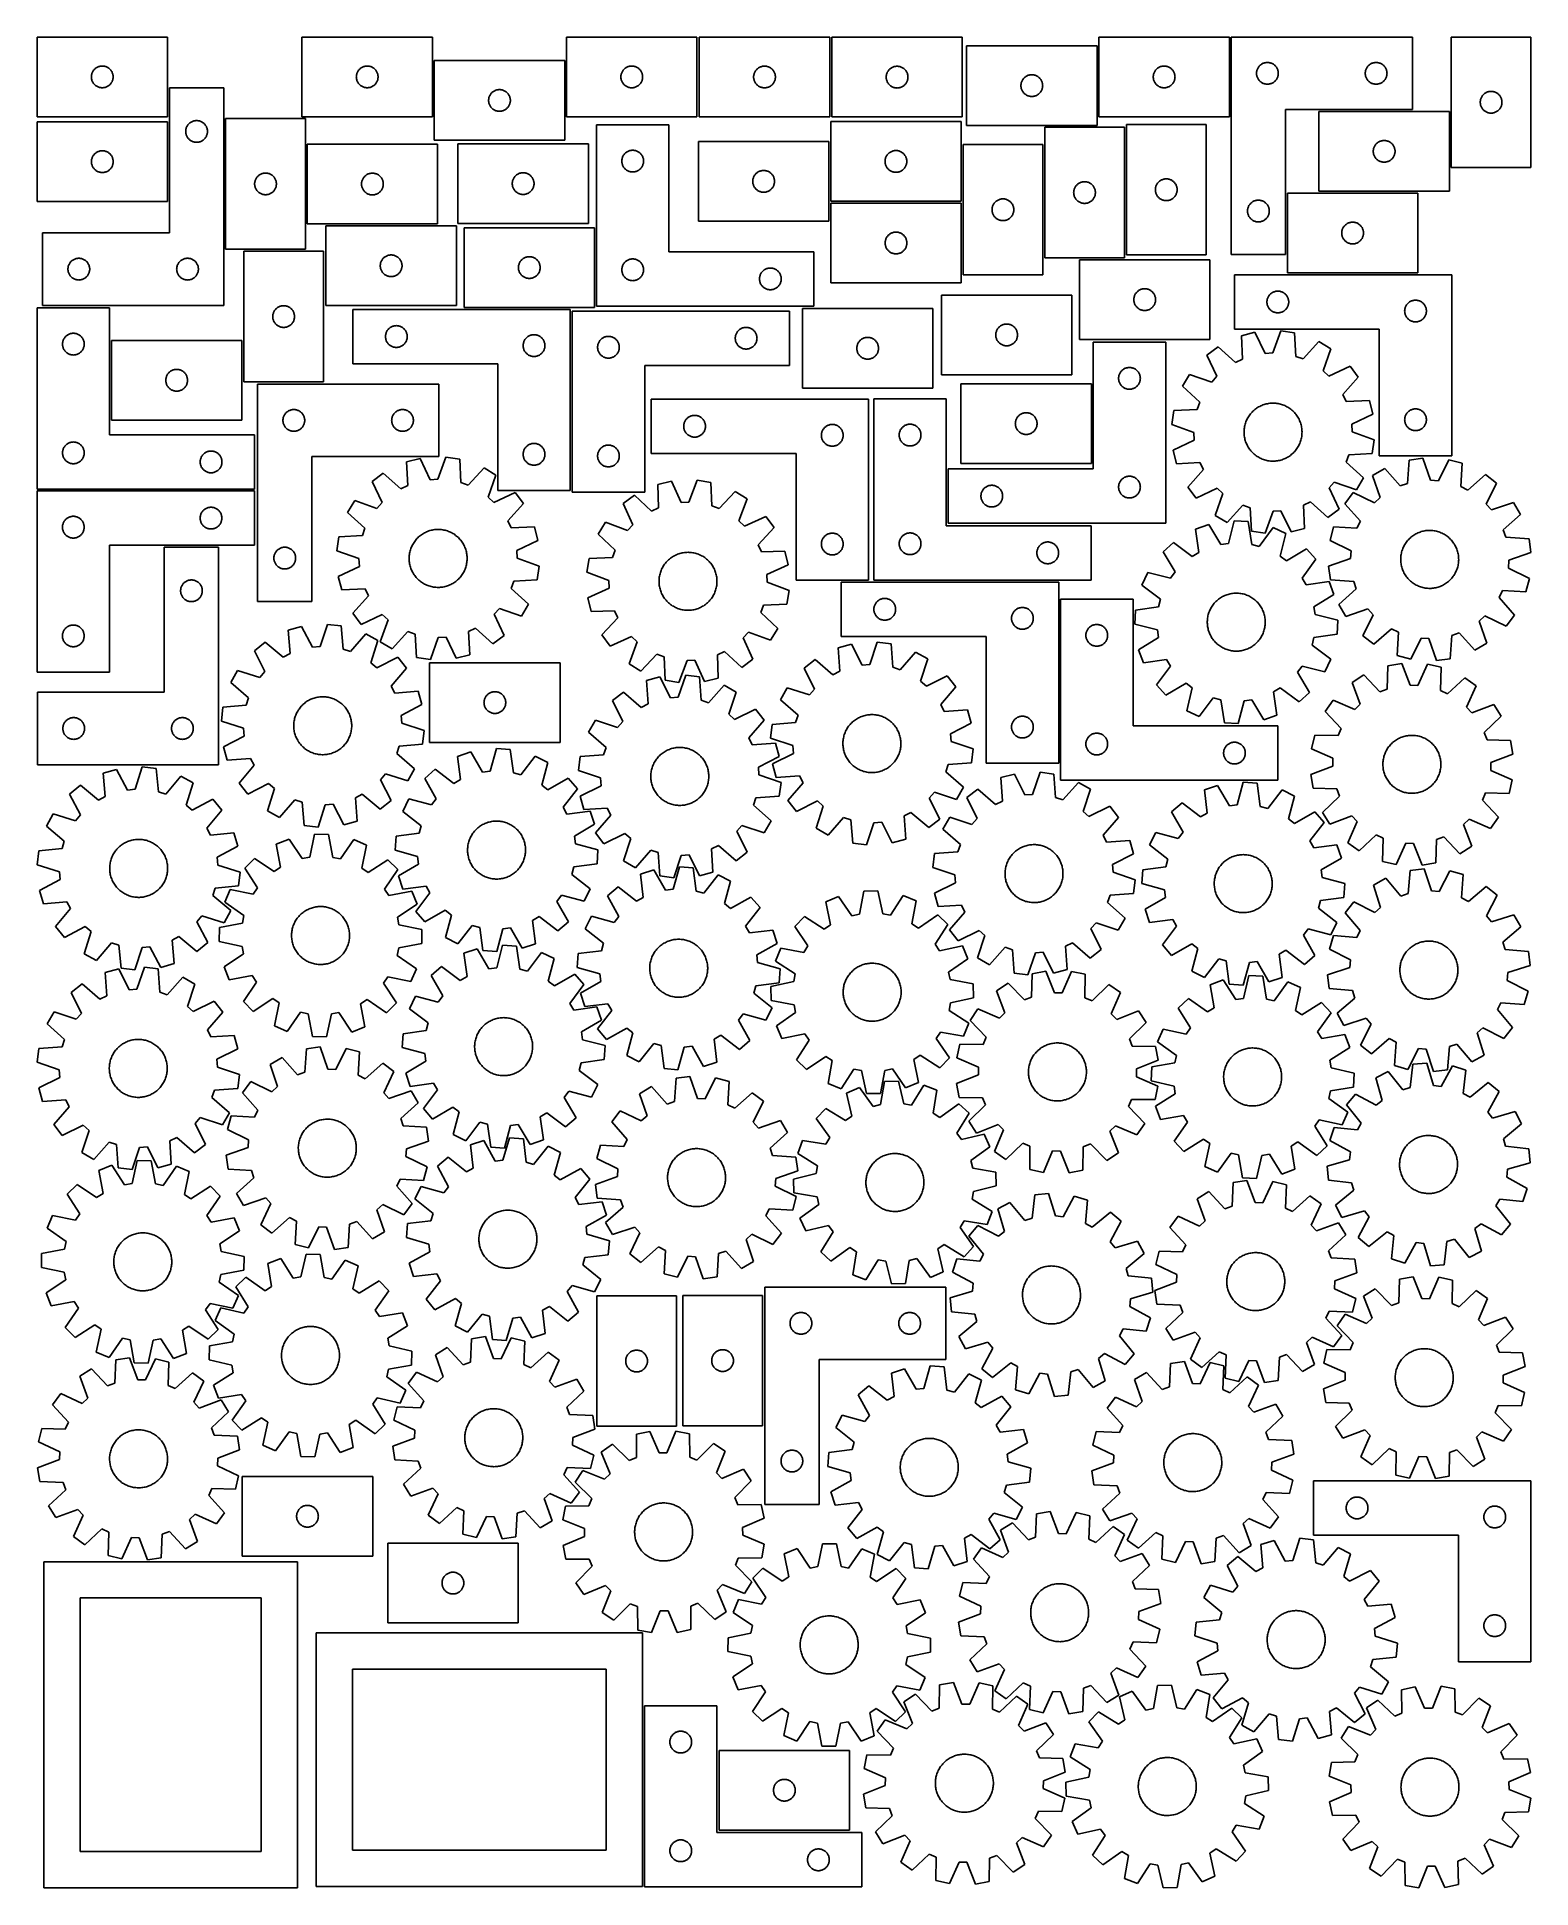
# Model space of a CAD drawing. Header units: millimetres. Extents: x 7 to 1243, y 7 to 1539.
import ezdxf

# ---------------------------------------------------------------- set-up
doc = ezdxf.new("R2010")
doc.units = ezdxf.units.MM
doc.layers.add('CUT', color=7, linetype='CONTINUOUS', true_color=0x000000)

msp = doc.modelspace()

# ---------------------------------------------------------------- linework, layer by layer
at = {"layer": 'CUT'}
for p, q in [((114.53378, 1538.952427), (6.53378, 1538.952427)), ((6.53378, 1538.952427), (6.53378, 1472.952427)), ((114.53378, 1472.952427), (114.53378, 1538.952427)), ((333.901946, 1538.951936), (225.901946, 1538.951936)), ((225.901946, 1538.951936), (225.901946, 1472.951936)), ((333.901946, 1472.951936), (333.901946, 1538.951936)), ((552.946622, 1538.930699), (444.946622, 1538.930699)), ((444.946622, 1538.930699), (444.946622, 1472.930699)), ((552.946622, 1472.930699), (552.946622, 1538.930699)), ((662.860684, 1538.860386), (554.860684, 1538.860386)), ((554.860684, 1538.860386), (554.860684, 1472.860386)), ((662.860684, 1472.860386), (662.860684, 1538.860386)), ((772.615569, 1538.741242), (664.615569, 1538.741242)), ((664.615569, 1538.741242), (664.615569, 1472.741242)), ((772.615569, 1472.741242), (772.615569, 1538.741242)), ((993.742642, 1538.908238), (885.742642, 1538.908238)), ((885.742642, 1538.908238), (885.742642, 1472.908238)), ((993.742642, 1472.908238), (993.742642, 1538.908238)), ((995.272469, 1538.890164), (995.272469, 1358.890164)), ((1145.272469, 1538.890164), (995.272469, 1538.890164)), ((1145.272469, 1478.890164), (1145.272469, 1538.890164)), ((1243.472048, 1538.951204), (1177.472048, 1538.951204)), ((1177.472048, 1538.951204), (1177.472048, 1430.951204)), ((1243.472048, 1430.951204), (1243.472048, 1538.951204)), ((443.434232, 1519.438755), (335.434232, 1519.438755)), ((335.434232, 1519.438755), (335.434232, 1453.438755)), ((443.434232, 1453.438755), (443.434232, 1519.438755)), ((884.182645, 1531.710728), (776.182645, 1531.710728)), ((776.182645, 1531.710728), (776.182645, 1465.710728)), ((884.182645, 1465.710728), (884.182645, 1531.710728)), ((1021.291871, 1516.962019), (1021.828318, 1517.20508)), ((1021.828318, 1517.20508), (1022.379514, 1517.412535)), ((1022.379514, 1517.412535), (1022.943098, 1517.583496)), ((1022.943098, 1517.583496), (1023.516656, 1517.717232)), ((1023.516656, 1517.717232), (1024.097733, 1517.813168)), ((1024.097733, 1517.813168), (1024.683841, 1517.870894)), ((1024.683841, 1517.870894), (1025.272469, 1517.890164)), ((1025.272469, 1517.890164), (1025.861097, 1517.870894)), ((1025.861097, 1517.870894), (1026.447205, 1517.813168)), ((1026.447205, 1517.813168), (1027.028282, 1517.717232)), ((1027.028282, 1517.717232), (1027.60184, 1517.583496)), ((1027.60184, 1517.583496), (1028.165424, 1517.412535)), ((1028.165424, 1517.412535), (1028.71662, 1517.20508)), ((1028.71662, 1517.20508), (1029.253067, 1516.962019)), ((1111.291871, 1516.962019), (1111.828318, 1517.20508)), ((1111.828318, 1517.20508), (1112.379514, 1517.412535)), ((1112.379514, 1517.412535), (1112.943098, 1517.583496)), ((1112.943098, 1517.583496), (1113.516656, 1517.717232)), ((1113.516656, 1517.717232), (1114.097733, 1517.813168)), ((1114.097733, 1517.813168), (1114.683841, 1517.870894)), ((1114.683841, 1517.870894), (1115.272469, 1517.890164)), ((1115.272469, 1517.890164), (1115.861097, 1517.870894)), ((1115.861097, 1517.870894), (1116.447205, 1517.813168)), ((1116.447205, 1517.813168), (1117.028282, 1517.717232)), ((1117.028282, 1517.717232), (1117.60184, 1517.583496)), ((1117.60184, 1517.583496), (1118.165424, 1517.412535)), ((1118.165424, 1517.412535), (1118.71662, 1517.20508)), ((1118.71662, 1517.20508), (1119.253067, 1516.962019)), ((51.53378, 1505.952427), (51.55305, 1506.541055)), ((51.55305, 1505.363799), (51.53378, 1505.952427)), ((51.55305, 1506.541055), (51.610776, 1507.127163)), ((51.610776, 1504.777691), (51.55305, 1505.363799)), ((51.610776, 1507.127163), (51.706712, 1507.70824)), ((51.706712, 1504.196614), (51.610776, 1504.777691)), ((51.706712, 1507.70824), (51.840447, 1508.281798)), ((51.840447, 1503.623056), (51.706712, 1504.196614)), ((51.840447, 1508.281798), (52.011409, 1508.845382)), ((52.011409, 1503.059472), (51.840447, 1503.623056)), ((52.011409, 1508.845382), (52.218864, 1509.396578)), ((52.218864, 1502.508276), (52.011409, 1503.059472)), ((52.218864, 1509.396578), (52.461925, 1509.933025)), ((52.461925, 1501.971829), (52.218864, 1502.508276)), ((52.461925, 1509.933025), (52.739551, 1510.452427)), ((52.739551, 1501.452427), (52.461925, 1501.971829)), ((52.739551, 1510.452427), (53.050553, 1510.952559)), ((53.050553, 1510.952559), (53.3936, 1511.43128)), ((53.3936, 1511.43128), (53.767222, 1511.886539)), ((53.767222, 1511.886539), (54.169819, 1512.316388)), ((54.169819, 1512.316388), (54.599668, 1512.718985)), ((54.599668, 1512.718985), (55.054927, 1513.092607)), ((55.054927, 1513.092607), (55.533648, 1513.435654)), ((55.533648, 1513.435654), (56.03378, 1513.746656)), ((56.03378, 1513.746656), (56.553182, 1514.024282)), ((56.553182, 1514.024282), (57.089629, 1514.267343)), ((57.089629, 1514.267343), (57.640825, 1514.474798)), ((57.640825, 1514.474798), (58.204409, 1514.645759)), ((58.204409, 1514.645759), (58.777967, 1514.779495)), ((58.777967, 1514.779495), (59.359044, 1514.875431)), ((59.359044, 1514.875431), (59.945152, 1514.933157)), ((59.945152, 1514.933157), (60.53378, 1514.952427)), ((60.53378, 1514.952427), (61.122408, 1514.933157)), ((61.122408, 1514.933157), (61.708516, 1514.875431)), ((61.708516, 1514.875431), (62.289593, 1514.779495)), ((62.289593, 1514.779495), (62.863151, 1514.645759)), ((62.863151, 1514.645759), (63.426735, 1514.474798)), ((63.426735, 1514.474798), (63.977931, 1514.267343)), ((63.977931, 1514.267343), (64.514378, 1514.024282)), ((64.514378, 1514.024282), (65.03378, 1513.746656)), ((65.03378, 1513.746656), (65.533912, 1513.435654)), ((65.533912, 1513.435654), (66.012633, 1513.092607)), ((66.012633, 1513.092607), (66.467892, 1512.718985)), ((66.467892, 1512.718985), (66.897741, 1512.316388)), ((66.897741, 1512.316388), (67.300338, 1511.886539)), ((67.300338, 1511.886539), (67.67396, 1511.43128)), ((67.67396, 1511.43128), (68.017006, 1510.952559)), ((68.017006, 1510.952559), (68.328009, 1510.452427)), ((68.328009, 1510.452427), (68.605635, 1509.933025)), ((68.605635, 1501.971829), (68.328009, 1501.452427)), ((68.605635, 1509.933025), (68.848696, 1509.396578)), ((68.848696, 1502.508276), (68.605635, 1501.971829)), ((68.848696, 1509.396578), (69.056151, 1508.845382)), ((69.056151, 1503.059472), (68.848696, 1502.508276)), ((69.056151, 1508.845382), (69.227112, 1508.281798)), ((69.227112, 1503.623056), (69.056151, 1503.059472)), ((69.227112, 1508.281798), (69.360847, 1507.70824)), ((69.360847, 1504.196614), (69.227112, 1503.623056)), ((69.360847, 1507.70824), (69.456784, 1507.127163)), ((69.456784, 1504.777691), (69.360847, 1504.196614)), ((69.456784, 1507.127163), (69.51451, 1506.541055)), ((69.51451, 1505.363799), (69.456784, 1504.777691)), ((69.51451, 1506.541055), (69.53378, 1505.952427)), ((69.53378, 1505.952427), (69.51451, 1505.363799)), ((270.901946, 1505.951936), (270.921216, 1506.540564)), ((270.921216, 1505.363308), (270.901946, 1505.951936)), ((270.921216, 1506.540564), (270.978942, 1507.126672)), ((270.978942, 1504.7772), (270.921216, 1505.363308)), ((270.978942, 1507.126672), (271.074878, 1507.707749)), ((271.074878, 1504.196123), (270.978942, 1504.7772)), ((271.074878, 1507.707749), (271.208613, 1508.281307)), ((271.208613, 1503.622564), (271.074878, 1504.196123)), ((271.208613, 1508.281307), (271.379575, 1508.844891)), ((271.379575, 1503.058981), (271.208613, 1503.622564)), ((271.379575, 1508.844891), (271.58703, 1509.396087)), ((271.58703, 1502.507785), (271.379575, 1503.058981)), ((271.58703, 1509.396087), (271.830091, 1509.932534)), ((271.830091, 1501.971338), (271.58703, 1502.507785)), ((271.830091, 1509.932534), (272.107717, 1510.451936)), ((272.107717, 1501.451936), (271.830091, 1501.971338)), ((272.107717, 1510.451936), (272.418719, 1510.952068)), ((272.418719, 1510.952068), (272.761766, 1511.430789)), ((272.761766, 1511.430789), (273.135388, 1511.886048)), ((273.135388, 1511.886048), (273.537985, 1512.315897)), ((273.537985, 1512.315897), (273.967833, 1512.718494)), ((273.967833, 1512.718494), (274.423093, 1513.092116)), ((274.423093, 1513.092116), (274.901814, 1513.435162)), ((274.901814, 1513.435162), (275.401946, 1513.746164)), ((275.401946, 1513.746164), (275.921348, 1514.02379)), ((275.921348, 1514.02379), (276.457795, 1514.266852)), ((276.457795, 1514.266852), (277.008991, 1514.474307)), ((277.008991, 1514.474307), (277.572574, 1514.645268)), ((277.572574, 1514.645268), (278.146133, 1514.779003)), ((278.146133, 1514.779003), (278.72721, 1514.87494)), ((278.72721, 1514.87494), (279.313318, 1514.932666)), ((279.313318, 1514.932666), (279.901946, 1514.951936)), ((279.901946, 1514.951936), (280.490574, 1514.932666)), ((280.490574, 1514.932666), (281.076682, 1514.87494)), ((281.076682, 1514.87494), (281.657759, 1514.779003)), ((281.657759, 1514.779003), (282.231317, 1514.645268)), ((282.231317, 1514.645268), (282.794901, 1514.474307)), ((282.794901, 1514.474307), (283.346097, 1514.266852)), ((283.346097, 1514.266852), (283.882544, 1514.02379)), ((283.882544, 1514.02379), (284.401946, 1513.746164)), ((284.401946, 1513.746164), (284.902078, 1513.435162)), ((284.902078, 1513.435162), (285.380799, 1513.092116)), ((285.380799, 1513.092116), (285.836058, 1512.718494)), ((285.836058, 1512.718494), (286.265907, 1512.315897)), ((286.265907, 1512.315897), (286.668504, 1511.886048)), ((286.668504, 1511.886048), (287.042126, 1511.430789)), ((287.042126, 1511.430789), (287.385172, 1510.952068)), ((287.385172, 1510.952068), (287.696174, 1510.451936)), ((287.696174, 1510.451936), (287.9738, 1509.932534)), ((287.9738, 1501.971338), (287.696174, 1501.451936)), ((287.9738, 1509.932534), (288.216862, 1509.396087)), ((288.216862, 1502.507785), (287.9738, 1501.971338)), ((288.216862, 1509.396087), (288.424317, 1508.844891)), ((288.424317, 1503.058981), (288.216862, 1502.507785)), ((288.424317, 1508.844891), (288.595278, 1508.281307)), ((288.595278, 1503.622564), (288.424317, 1503.058981)), ((288.595278, 1508.281307), (288.729013, 1507.707749)), ((288.729013, 1504.196123), (288.595278, 1503.622564)), ((288.729013, 1507.707749), (288.82495, 1507.126672)), ((288.82495, 1504.7772), (288.729013, 1504.196123)), ((288.82495, 1507.126672), (288.882676, 1506.540564)), ((288.882676, 1505.363308), (288.82495, 1504.7772)), ((288.882676, 1506.540564), (288.901946, 1505.951936)), ((288.901946, 1505.951936), (288.882676, 1505.363308)), ((489.946622, 1505.930699), (489.965891, 1506.519327)), ((489.965891, 1505.34207), (489.946622, 1505.930699)), ((489.965891, 1506.519327), (490.023618, 1507.105434)), ((490.023618, 1504.755963), (489.965891, 1505.34207)), ((490.023618, 1507.105434), (490.119554, 1507.686511)), ((490.119554, 1504.174886), (490.023618, 1504.755963)), ((490.119554, 1507.686511), (490.253289, 1508.26007)), ((490.253289, 1503.601327), (490.119554, 1504.174886)), ((490.253289, 1508.26007), (490.424251, 1508.823654)), ((490.424251, 1503.037743), (490.253289, 1503.601327)), ((490.424251, 1508.823654), (490.631706, 1509.374849)), ((490.631706, 1502.486548), (490.424251, 1503.037743)), ((490.631706, 1509.374849), (490.874767, 1509.911297)), ((490.874767, 1501.9501), (490.631706, 1502.486548)), ((490.874767, 1509.911297), (491.152393, 1510.430699)), ((491.152393, 1501.430699), (490.874767, 1501.9501)), ((491.152393, 1510.430699), (491.463395, 1510.930831)), ((491.463395, 1510.930831), (491.806442, 1511.409551)), ((491.806442, 1511.409551), (492.180063, 1511.864811)), ((492.180063, 1511.864811), (492.582661, 1512.29466)), ((492.582661, 1512.29466), (493.012509, 1512.697257)), ((493.012509, 1512.697257), (493.467769, 1513.070879)), ((493.467769, 1513.070879), (493.94649, 1513.413925)), ((493.94649, 1513.413925), (494.446622, 1513.724927)), ((494.446622, 1513.724927), (494.966024, 1514.002553)), ((494.966024, 1514.002553), (495.502471, 1514.245614)), ((495.502471, 1514.245614), (496.053667, 1514.45307)), ((496.053667, 1514.45307), (496.61725, 1514.624031)), ((496.61725, 1514.624031), (497.190809, 1514.757766)), ((497.190809, 1514.757766), (497.771886, 1514.853702)), ((497.771886, 1514.853702), (498.357994, 1514.911429)), ((498.357994, 1514.911429), (498.946622, 1514.930699)), ((498.946622, 1514.930699), (499.53525, 1514.911429)), ((499.53525, 1514.911429), (500.121357, 1514.853702)), ((500.121357, 1514.853702), (500.702435, 1514.757766)), ((500.702435, 1514.757766), (501.275993, 1514.624031)), ((501.275993, 1514.624031), (501.839577, 1514.45307)), ((501.839577, 1514.45307), (502.390773, 1514.245614)), ((502.390773, 1514.245614), (502.92722, 1514.002553)), ((502.92722, 1514.002553), (503.446622, 1513.724927)), ((503.446622, 1513.724927), (503.946754, 1513.413925)), ((503.946754, 1513.413925), (504.425475, 1513.070879)), ((504.425475, 1513.070879), (504.880734, 1512.697257)), ((504.880734, 1512.697257), (505.310583, 1512.29466)), ((505.310583, 1512.29466), (505.71318, 1511.864811)), ((505.71318, 1511.864811), (506.086802, 1511.409551)), ((506.086802, 1511.409551), (506.429848, 1510.930831)), ((506.429848, 1510.930831), (506.74085, 1510.430699)), ((506.74085, 1510.430699), (507.018476, 1509.911297)), ((507.018476, 1501.9501), (506.74085, 1501.430699)), ((507.018476, 1509.911297), (507.261538, 1509.374849)), ((507.261538, 1502.486548), (507.018476, 1501.9501)), ((507.261538, 1509.374849), (507.468993, 1508.823654)), ((507.468993, 1503.037743), (507.261538, 1502.486548)), ((507.468993, 1508.823654), (507.639954, 1508.26007)), ((507.639954, 1503.601327), (507.468993, 1503.037743)), ((507.639954, 1508.26007), (507.773689, 1507.686511)), ((507.773689, 1504.174886), (507.639954, 1503.601327)), ((507.773689, 1507.686511), (507.869625, 1507.105434)), ((507.869625, 1504.755963), (507.773689, 1504.174886)), ((507.869625, 1507.105434), (507.927352, 1506.519327)), ((507.927352, 1505.34207), (507.869625, 1504.755963)), ((507.927352, 1506.519327), (507.946622, 1505.930699)), ((507.946622, 1505.930699), (507.927352, 1505.34207)), ((599.860684, 1505.860386), (599.879954, 1506.449014)), ((599.879954, 1505.271758), (599.860684, 1505.860386)), ((599.879954, 1506.449014), (599.93768, 1507.035122)), ((599.93768, 1504.68565), (599.879954, 1505.271758)), ((599.93768, 1507.035122), (600.033617, 1507.616199)), ((600.033617, 1504.104573), (599.93768, 1504.68565)), ((600.033617, 1507.616199), (600.167352, 1508.189757)), ((600.167352, 1503.531015), (600.033617, 1504.104573)), ((600.167352, 1508.189757), (600.338313, 1508.753341)), ((600.338313, 1502.967431), (600.167352, 1503.531015)), ((600.338313, 1508.753341), (600.545768, 1509.304537)), ((600.545768, 1502.416235), (600.338313, 1502.967431)), ((600.545768, 1509.304537), (600.78883, 1509.840984)), ((600.78883, 1501.879788), (600.545768, 1502.416235)), ((600.78883, 1509.840984), (601.066456, 1510.360386)), ((601.066456, 1501.360386), (600.78883, 1501.879788)), ((601.066456, 1510.360386), (601.377458, 1510.860518)), ((601.377458, 1510.860518), (601.720504, 1511.339239)), ((601.720504, 1511.339239), (602.094126, 1511.794498)), ((602.094126, 1511.794498), (602.496723, 1512.224347)), ((602.496723, 1512.224347), (602.926572, 1512.626944)), ((602.926572, 1512.626944), (603.381831, 1513.000566)), ((603.381831, 1513.000566), (603.860552, 1513.343613)), ((603.860552, 1513.343613), (604.360684, 1513.654615)), ((604.360684, 1513.654615), (604.880086, 1513.932241)), ((604.880086, 1513.932241), (605.416533, 1514.175302)), ((605.416533, 1514.175302), (605.967729, 1514.382757)), ((605.967729, 1514.382757), (606.531313, 1514.553718)), ((606.531313, 1514.553718), (607.104871, 1514.687454)), ((607.104871, 1514.687454), (607.685948, 1514.78339)), ((607.685948, 1514.78339), (608.272056, 1514.841116)), ((608.272056, 1514.841116), (608.860684, 1514.860386)), ((608.860684, 1514.860386), (609.449312, 1514.841116)), ((609.449312, 1514.841116), (610.03542, 1514.78339)), ((610.03542, 1514.78339), (610.616497, 1514.687454)), ((610.616497, 1514.687454), (611.190056, 1514.553718)), ((611.190056, 1514.553718), (611.753639, 1514.382757)), ((611.753639, 1514.382757), (612.304835, 1514.175302)), ((612.304835, 1514.175302), (612.841282, 1513.932241)), ((612.841282, 1513.932241), (613.360684, 1513.654615)), ((613.360684, 1513.654615), (613.860816, 1513.343613)), ((613.860816, 1513.343613), (614.339537, 1513.000566)), ((614.339537, 1513.000566), (614.794797, 1512.626944)), ((614.794797, 1512.626944), (615.224645, 1512.224347)), ((615.224645, 1512.224347), (615.627242, 1511.794498)), ((615.627242, 1511.794498), (616.000864, 1511.339239)), ((616.000864, 1511.339239), (616.343911, 1510.860518)), ((616.343911, 1510.860518), (616.654913, 1510.360386)), ((616.654913, 1510.360386), (616.932539, 1509.840984)), ((616.932539, 1501.879788), (616.654913, 1501.360386)), ((616.932539, 1509.840984), (617.1756, 1509.304537)), ((617.1756, 1502.416235), (616.932539, 1501.879788)), ((617.1756, 1509.304537), (617.383055, 1508.753341)), ((617.383055, 1502.967431), (617.1756, 1502.416235)), ((617.383055, 1508.753341), (617.554017, 1508.189757)), ((617.554017, 1503.531015), (617.383055, 1502.967431)), ((617.554017, 1508.189757), (617.687752, 1507.616199)), ((617.687752, 1504.104573), (617.554017, 1503.531015)), ((617.687752, 1507.616199), (617.783688, 1507.035122)), ((617.783688, 1504.68565), (617.687752, 1504.104573)), ((617.783688, 1507.035122), (617.841415, 1506.449014)), ((617.841415, 1505.271758), (617.783688, 1504.68565)), ((617.841415, 1506.449014), (617.860684, 1505.860386)), ((617.860684, 1505.860386), (617.841415, 1505.271758)), ((709.615569, 1505.741242), (709.634839, 1506.329871)), ((709.634839, 1505.152614), (709.615569, 1505.741242)), ((709.634839, 1506.329871), (709.692565, 1506.915978)), ((709.692565, 1504.566507), (709.634839, 1505.152614)), ((709.692565, 1506.915978), (709.788501, 1507.497055)), ((709.788501, 1503.98543), (709.692565, 1504.566507)), ((709.788501, 1507.497055), (709.922236, 1508.070614)), ((709.922236, 1503.411871), (709.788501, 1503.98543)), ((709.922236, 1508.070614), (710.093198, 1508.634198)), ((710.093198, 1502.848287), (709.922236, 1503.411871)), ((710.093198, 1508.634198), (710.300653, 1509.185393)), ((710.300653, 1502.297092), (710.093198, 1502.848287)), ((710.300653, 1509.185393), (710.543714, 1509.721841)), ((710.543714, 1501.760644), (710.300653, 1502.297092)), ((710.543714, 1509.721841), (710.82134, 1510.241242)), ((710.82134, 1510.241242), (711.132342, 1510.741375)), ((711.132342, 1510.741375), (711.475389, 1511.220095)), ((711.475389, 1511.220095), (711.849011, 1511.675355)), ((711.849011, 1511.675355), (712.251608, 1512.105203)), ((712.251608, 1512.105203), (712.681457, 1512.507801)), ((712.681457, 1512.507801), (713.136716, 1512.881422)), ((713.136716, 1512.881422), (713.615437, 1513.224469)), ((713.615437, 1513.224469), (714.115569, 1513.535471)), ((714.115569, 1513.535471), (714.634971, 1513.813097)), ((714.634971, 1513.813097), (715.171418, 1514.056158)), ((715.171418, 1514.056158), (715.722614, 1514.263614)), ((715.722614, 1514.263614), (716.286197, 1514.434575)), ((716.286197, 1514.434575), (716.859756, 1514.56831)), ((716.859756, 1514.56831), (717.440833, 1514.664246)), ((717.440833, 1514.664246), (718.026941, 1514.721973)), ((718.026941, 1514.721973), (718.615569, 1514.741242)), ((718.615569, 1514.741242), (719.204197, 1514.721973)), ((719.204197, 1514.721973), (719.790305, 1514.664246)), ((719.790305, 1514.664246), (720.371382, 1514.56831)), ((720.371382, 1514.56831), (720.94494, 1514.434575)), ((720.94494, 1514.434575), (721.508524, 1514.263614)), ((721.508524, 1514.263614), (722.05972, 1514.056158)), ((722.05972, 1514.056158), (722.596167, 1513.813097)), ((722.596167, 1513.813097), (723.115569, 1513.535471)), ((723.115569, 1513.535471), (723.615701, 1513.224469)), ((723.615701, 1513.224469), (724.094422, 1512.881422)), ((724.094422, 1512.881422), (724.549681, 1512.507801)), ((724.549681, 1512.507801), (724.97953, 1512.105203)), ((724.97953, 1512.105203), (725.382127, 1511.675355)), ((725.382127, 1511.675355), (725.755749, 1511.220095)), ((725.755749, 1511.220095), (726.098795, 1510.741375)), ((726.098795, 1510.741375), (726.409797, 1510.241242)), ((726.409797, 1510.241242), (726.687424, 1509.721841)), ((726.687424, 1509.721841), (726.930485, 1509.185393)), ((726.930485, 1502.297092), (726.687424, 1501.760644)), ((726.930485, 1509.185393), (727.13794, 1508.634198)), ((727.13794, 1502.848287), (726.930485, 1502.297092)), ((727.13794, 1508.634198), (727.308901, 1508.070614)), ((727.308901, 1503.411871), (727.13794, 1502.848287)), ((727.308901, 1508.070614), (727.442636, 1507.497055)), ((727.442636, 1503.98543), (727.308901, 1503.411871)), ((727.442636, 1507.497055), (727.538573, 1506.915978)), ((727.538573, 1504.566507), (727.442636, 1503.98543)), ((727.538573, 1506.915978), (727.596299, 1506.329871)), ((727.596299, 1505.152614), (727.538573, 1504.566507)), ((727.596299, 1506.329871), (727.615569, 1505.741242)), ((727.615569, 1505.741242), (727.596299, 1505.152614)), ((821.660273, 1501.603683), (821.867729, 1502.154879)), ((821.867729, 1502.154879), (822.11079, 1502.691326)), ((822.11079, 1502.691326), (822.388416, 1503.210728)), ((822.388416, 1503.210728), (822.699418, 1503.71086)), ((822.699418, 1503.71086), (823.042465, 1504.189581)), ((823.042465, 1504.189581), (823.416086, 1504.64484)), ((823.416086, 1504.64484), (823.818684, 1505.074689)), ((823.818684, 1505.074689), (824.248532, 1505.477286)), ((824.248532, 1505.477286), (824.703792, 1505.850908)), ((824.703792, 1505.850908), (825.182513, 1506.193954)), ((825.182513, 1506.193954), (825.682645, 1506.504956)), ((825.682645, 1506.504956), (826.202046, 1506.782583)), ((826.202046, 1506.782583), (826.738494, 1507.025644)), ((826.738494, 1507.025644), (827.289689, 1507.233099)), ((827.289689, 1507.233099), (827.853273, 1507.40406)), ((827.853273, 1507.40406), (828.426832, 1507.537795)), ((828.426832, 1507.537795), (829.007909, 1507.633732)), ((829.007909, 1507.633732), (829.594016, 1507.691458)), ((829.594016, 1507.691458), (830.182645, 1507.710728)), ((830.182645, 1507.710728), (830.771273, 1507.691458)), ((830.771273, 1507.691458), (831.35738, 1507.633732)), ((831.35738, 1507.633732), (831.938458, 1507.537795)), ((831.938458, 1507.537795), (832.512016, 1507.40406)), ((832.512016, 1507.40406), (833.0756, 1507.233099)), ((833.0756, 1507.233099), (833.626796, 1507.025644)), ((833.626796, 1507.025644), (834.163243, 1506.782583)), ((834.163243, 1506.782583), (834.682645, 1506.504956)), ((834.682645, 1506.504956), (835.182777, 1506.193954)), ((835.182777, 1506.193954), (835.661498, 1505.850908)), ((835.661498, 1505.850908), (836.116757, 1505.477286)), ((836.116757, 1505.477286), (836.546606, 1505.074689)), ((836.546606, 1505.074689), (836.949203, 1504.64484)), ((836.949203, 1504.64484), (837.322825, 1504.189581)), ((837.322825, 1504.189581), (837.665871, 1503.71086)), ((837.665871, 1503.71086), (837.976873, 1503.210728)), ((837.976873, 1503.210728), (838.254499, 1502.691326)), ((838.254499, 1502.691326), (838.49756, 1502.154879)), ((838.49756, 1502.154879), (838.705016, 1501.603683)), ((930.742642, 1505.908238), (930.761912, 1506.496866)), ((930.761912, 1505.319609), (930.742642, 1505.908238)), ((930.761912, 1506.496866), (930.819638, 1507.082973)), ((930.819638, 1504.733502), (930.761912, 1505.319609)), ((930.819638, 1507.082973), (930.915575, 1507.664051)), ((930.915575, 1504.152425), (930.819638, 1504.733502)), ((930.915575, 1507.664051), (931.04931, 1508.237609)), ((931.04931, 1503.578866), (930.915575, 1504.152425)), ((931.04931, 1508.237609), (931.220271, 1508.801193)), ((931.220271, 1503.015282), (931.04931, 1503.578866)), ((931.220271, 1508.801193), (931.427726, 1509.352388)), ((931.427726, 1502.464087), (931.220271, 1503.015282)), ((931.427726, 1509.352388), (931.670788, 1509.888836)), ((931.670788, 1501.927639), (931.427726, 1502.464087)), ((931.670788, 1509.888836), (931.948414, 1510.408238)), ((931.948414, 1501.408238), (931.670788, 1501.927639)), ((931.948414, 1510.408238), (932.259416, 1510.90837)), ((932.259416, 1510.90837), (932.602462, 1511.38709)), ((932.602462, 1511.38709), (932.976084, 1511.84235)), ((932.976084, 1511.84235), (933.378681, 1512.272199)), ((933.378681, 1512.272199), (933.80853, 1512.674796)), ((933.80853, 1512.674796), (934.263789, 1513.048418)), ((934.263789, 1513.048418), (934.74251, 1513.391464)), ((934.74251, 1513.391464), (935.242642, 1513.702466)), ((935.242642, 1513.702466), (935.762044, 1513.980092)), ((935.762044, 1513.980092), (936.298491, 1514.223153)), ((936.298491, 1514.223153), (936.849687, 1514.430609)), ((936.849687, 1514.430609), (937.413271, 1514.60157)), ((937.413271, 1514.60157), (937.986829, 1514.735305)), ((937.986829, 1514.735305), (938.567906, 1514.831241)), ((938.567906, 1514.831241), (939.154014, 1514.888968)), ((939.154014, 1514.888968), (939.742642, 1514.908238)), ((939.742642, 1514.908238), (940.33127, 1514.888968)), ((940.33127, 1514.888968), (940.917378, 1514.831241)), ((940.917378, 1514.831241), (941.498455, 1514.735305)), ((941.498455, 1514.735305), (942.072014, 1514.60157)), ((942.072014, 1514.60157), (942.635597, 1514.430609)), ((942.635597, 1514.430609), (943.186793, 1514.223153)), ((943.186793, 1514.223153), (943.72324, 1513.980092)), ((943.72324, 1513.980092), (944.242642, 1513.702466)), ((944.242642, 1513.702466), (944.742774, 1513.391464)), ((944.742774, 1513.391464), (945.221495, 1513.048418)), ((945.221495, 1513.048418), (945.676755, 1512.674796)), ((945.676755, 1512.674796), (946.106603, 1512.272199)), ((946.106603, 1512.272199), (946.5092, 1511.84235)), ((946.5092, 1511.84235), (946.882822, 1511.38709)), ((946.882822, 1511.38709), (947.225869, 1510.90837)), ((947.225869, 1510.90837), (947.536871, 1510.408238)), ((947.536871, 1510.408238), (947.814497, 1509.888836)), ((947.814497, 1501.927639), (947.536871, 1501.408238)), ((947.814497, 1509.888836), (948.057558, 1509.352388)), ((948.057558, 1502.464087), (947.814497, 1501.927639)), ((948.057558, 1509.352388), (948.265013, 1508.801193)), ((948.265013, 1503.015282), (948.057558, 1502.464087)), ((948.265013, 1508.801193), (948.435975, 1508.237609)), ((948.435975, 1503.578866), (948.265013, 1503.015282)), ((948.435975, 1508.237609), (948.56971, 1507.664051)), ((948.56971, 1504.152425), (948.435975, 1503.578866)), ((948.56971, 1507.664051), (948.665646, 1507.082973)), ((948.665646, 1504.733502), (948.56971, 1504.152425)), ((948.665646, 1507.082973), (948.723373, 1506.496866)), ((948.723373, 1505.319609), (948.665646, 1504.733502)), ((948.723373, 1506.496866), (948.742642, 1505.908238)), ((948.742642, 1505.908238), (948.723373, 1505.319609)), ((1016.272469, 1508.890164), (1016.291739, 1509.478792)), ((1016.291739, 1508.301536), (1016.272469, 1508.890164)), ((1016.291739, 1509.478792), (1016.349465, 1510.0649)), ((1016.349465, 1507.715428), (1016.291739, 1508.301536)), ((1016.349465, 1510.0649), (1016.445401, 1510.645977)), ((1016.445401, 1507.134351), (1016.349465, 1507.715428)), ((1016.445401, 1510.645977), (1016.579137, 1511.219535)), ((1016.579137, 1506.560793), (1016.445401, 1507.134351)), ((1016.579137, 1511.219535), (1016.750098, 1511.783119)), ((1016.750098, 1505.997209), (1016.579137, 1506.560793)), ((1016.750098, 1511.783119), (1016.957553, 1512.334315)), ((1016.957553, 1505.446013), (1016.750098, 1505.997209)), ((1016.957553, 1512.334315), (1017.200614, 1512.870762)), ((1017.200614, 1504.909566), (1016.957553, 1505.446013)), ((1017.200614, 1512.870762), (1017.47824, 1513.390164)), ((1017.47824, 1504.390164), (1017.200614, 1504.909566)), ((1017.47824, 1513.390164), (1017.789243, 1513.890296)), ((1017.789243, 1503.890032), (1017.47824, 1504.390164)), ((1017.789243, 1513.890296), (1018.132289, 1514.369017)), ((1018.132289, 1503.411311), (1017.789243, 1503.890032)), ((1018.132289, 1514.369017), (1018.505911, 1514.824276)), ((1018.505911, 1502.956052), (1018.132289, 1503.411311)), ((1018.505911, 1514.824276), (1018.908508, 1515.254125)), ((1018.908508, 1502.526203), (1018.505911, 1502.956052)), ((1018.908508, 1515.254125), (1019.338357, 1515.656722)), ((1019.338357, 1502.123606), (1018.908508, 1502.526203)), ((1019.338357, 1515.656722), (1019.793616, 1516.030344)), ((1019.793616, 1501.749984), (1019.338357, 1502.123606)), ((1019.793616, 1516.030344), (1020.272337, 1516.373391)), ((1020.272337, 1516.373391), (1020.772469, 1516.684393)), ((1020.772469, 1516.684393), (1021.291871, 1516.962019)), ((1029.253067, 1516.962019), (1029.772469, 1516.684393)), ((1029.772469, 1516.684393), (1030.272601, 1516.373391)), ((1030.272601, 1516.373391), (1030.751322, 1516.030344)), ((1030.751322, 1516.030344), (1031.206581, 1515.656722)), ((1031.206581, 1502.123606), (1030.751322, 1501.749984)), ((1031.206581, 1515.656722), (1031.63643, 1515.254125)), ((1031.63643, 1502.526203), (1031.206581, 1502.123606)), ((1031.63643, 1515.254125), (1032.039027, 1514.824276)), ((1032.039027, 1502.956052), (1031.63643, 1502.526203)), ((1032.039027, 1514.824276), (1032.412649, 1514.369017)), ((1032.412649, 1503.411311), (1032.039027, 1502.956052)), ((1032.412649, 1514.369017), (1032.755696, 1513.890296)), ((1032.755696, 1503.890032), (1032.412649, 1503.411311)), ((1032.755696, 1513.890296), (1033.066698, 1513.390164)), ((1033.066698, 1504.390164), (1032.755696, 1503.890032)), ((1033.066698, 1513.390164), (1033.344324, 1512.870762)), ((1033.344324, 1504.909566), (1033.066698, 1504.390164)), ((1033.344324, 1512.870762), (1033.587385, 1512.334315)), ((1033.587385, 1505.446013), (1033.344324, 1504.909566)), ((1033.587385, 1512.334315), (1033.79484, 1511.783119)), ((1033.79484, 1505.997209), (1033.587385, 1505.446013)), ((1033.79484, 1511.783119), (1033.965801, 1511.219535)), ((1033.965801, 1506.560793), (1033.79484, 1505.997209)), ((1033.965801, 1511.219535), (1034.099537, 1510.645977)), ((1034.099537, 1507.134351), (1033.965801, 1506.560793)), ((1034.099537, 1510.645977), (1034.195473, 1510.0649)), ((1034.195473, 1507.715428), (1034.099537, 1507.134351)), ((1034.195473, 1510.0649), (1034.253199, 1509.478792)), ((1034.253199, 1508.301536), (1034.195473, 1507.715428)), ((1034.253199, 1509.478792), (1034.272469, 1508.890164)), ((1034.272469, 1508.890164), (1034.253199, 1508.301536)), ((1106.272469, 1508.890164), (1106.291739, 1509.478792)), ((1106.291739, 1508.301536), (1106.272469, 1508.890164)), ((1106.291739, 1509.478792), (1106.349465, 1510.0649)), ((1106.349465, 1507.715428), (1106.291739, 1508.301536)), ((1106.349465, 1510.0649), (1106.445401, 1510.645977)), ((1106.445401, 1507.134351), (1106.349465, 1507.715428)), ((1106.445401, 1510.645977), (1106.579137, 1511.219535)), ((1106.579137, 1506.560793), (1106.445401, 1507.134351)), ((1106.579137, 1511.219535), (1106.750098, 1511.783119)), ((1106.750098, 1505.997209), (1106.579137, 1506.560793)), ((1106.750098, 1511.783119), (1106.957553, 1512.334315)), ((1106.957553, 1505.446013), (1106.750098, 1505.997209)), ((1106.957553, 1512.334315), (1107.200614, 1512.870762)), ((1107.200614, 1504.909566), (1106.957553, 1505.446013)), ((1107.200614, 1512.870762), (1107.47824, 1513.390164)), ((1107.47824, 1504.390164), (1107.200614, 1504.909566)), ((1107.47824, 1513.390164), (1107.789243, 1513.890296)), ((1107.789243, 1503.890032), (1107.47824, 1504.390164)), ((1107.789243, 1513.890296), (1108.132289, 1514.369017)), ((1108.132289, 1503.411311), (1107.789243, 1503.890032)), ((1108.132289, 1514.369017), (1108.505911, 1514.824276)), ((1108.505911, 1502.956052), (1108.132289, 1503.411311)), ((1108.505911, 1514.824276), (1108.908508, 1515.254125)), ((1108.908508, 1502.526203), (1108.505911, 1502.956052)), ((1108.908508, 1515.254125), (1109.338357, 1515.656722)), ((1109.338357, 1502.123606), (1108.908508, 1502.526203)), ((1109.338357, 1515.656722), (1109.793616, 1516.030344)), ((1109.793616, 1501.749984), (1109.338357, 1502.123606)), ((1109.793616, 1516.030344), (1110.272337, 1516.373391)), ((1110.272337, 1516.373391), (1110.772469, 1516.684393)), ((1110.772469, 1516.684393), (1111.291871, 1516.962019)), ((1119.253067, 1516.962019), (1119.772469, 1516.684393)), ((1119.772469, 1516.684393), (1120.272601, 1516.373391)), ((1120.272601, 1516.373391), (1120.751322, 1516.030344)), ((1120.751322, 1516.030344), (1121.206581, 1515.656722)), ((1121.206581, 1502.123606), (1120.751322, 1501.749984)), ((1121.206581, 1515.656722), (1121.63643, 1515.254125)), ((1121.63643, 1502.526203), (1121.206581, 1502.123606)), ((1121.63643, 1515.254125), (1122.039027, 1514.824276)), ((1122.039027, 1502.956052), (1121.63643, 1502.526203)), ((1122.039027, 1514.824276), (1122.412649, 1514.369017)), ((1122.412649, 1503.411311), (1122.039027, 1502.956052)), ((1122.412649, 1514.369017), (1122.755696, 1513.890296)), ((1122.755696, 1503.890032), (1122.412649, 1503.411311)), ((1122.755696, 1513.890296), (1123.066698, 1513.390164)), ((1123.066698, 1504.390164), (1122.755696, 1503.890032)), ((1123.066698, 1513.390164), (1123.344324, 1512.870762)), ((1123.344324, 1504.909566), (1123.066698, 1504.390164)), ((1123.344324, 1512.870762), (1123.587385, 1512.334315)), ((1123.587385, 1505.446013), (1123.344324, 1504.909566)), ((1123.587385, 1512.334315), (1123.79484, 1511.783119)), ((1123.79484, 1505.997209), (1123.587385, 1505.446013)), ((1123.79484, 1511.783119), (1123.965801, 1511.219535)), ((1123.965801, 1506.560793), (1123.79484, 1505.997209)), ((1123.965801, 1511.219535), (1124.099537, 1510.645977)), ((1124.099537, 1507.134351), (1123.965801, 1506.560793)), ((1124.099537, 1510.645977), (1124.195473, 1510.0649)), ((1124.195473, 1507.715428), (1124.099537, 1507.134351)), ((1124.195473, 1510.0649), (1124.253199, 1509.478792)), ((1124.253199, 1508.301536), (1124.195473, 1507.715428)), ((1124.253199, 1509.478792), (1124.272469, 1508.890164)), ((1124.272469, 1508.890164), (1124.253199, 1508.301536)), ((53.050553, 1500.952295), (52.739551, 1501.452427)), ((53.3936, 1500.473574), (53.050553, 1500.952295)), ((53.767222, 1500.018315), (53.3936, 1500.473574)), ((54.169819, 1499.588466), (53.767222, 1500.018315)), ((54.599668, 1499.185869), (54.169819, 1499.588466)), ((55.054927, 1498.812247), (54.599668, 1499.185869)), ((55.533648, 1498.469201), (55.054927, 1498.812247)), ((56.03378, 1498.158198), (55.533648, 1498.469201)), ((56.553182, 1497.880572), (56.03378, 1498.158198)), ((57.089629, 1497.637511), (56.553182, 1497.880572)), ((57.640825, 1497.430056), (57.089629, 1497.637511)), ((58.204409, 1497.259095), (57.640825, 1497.430056)), ((58.777967, 1497.12536), (58.204409, 1497.259095)), ((59.359044, 1497.029423), (58.777967, 1497.12536)), ((59.945152, 1496.971697), (59.359044, 1497.029423)), ((60.53378, 1496.952427), (59.945152, 1496.971697)), ((61.122408, 1496.971697), (60.53378, 1496.952427)), ((61.708516, 1497.029423), (61.122408, 1496.971697)), ((62.289593, 1497.12536), (61.708516, 1497.029423)), ((62.863151, 1497.259095), (62.289593, 1497.12536)), ((63.426735, 1497.430056), (62.863151, 1497.259095)), ((63.977931, 1497.637511), (63.426735, 1497.430056)), ((64.514378, 1497.880572), (63.977931, 1497.637511)), ((65.03378, 1498.158198), (64.514378, 1497.880572)), ((65.533912, 1498.469201), (65.03378, 1498.158198)), ((66.012633, 1498.812247), (65.533912, 1498.469201)), ((66.467892, 1499.185869), (66.012633, 1498.812247)), ((66.897741, 1499.588466), (66.467892, 1499.185869)), ((67.300338, 1500.018315), (66.897741, 1499.588466)), ((67.67396, 1500.473574), (67.300338, 1500.018315)), ((68.017006, 1500.952295), (67.67396, 1500.473574)), ((68.328009, 1501.452427), (68.017006, 1500.952295)), ((161.142546, 1496.772005), (116.142546, 1496.772005)), ((116.142546, 1496.772005), (116.142546, 1376.772005)), ((161.142546, 1316.772005), (161.142546, 1496.772005)), ((272.418719, 1500.951804), (272.107717, 1501.451936)), ((272.761766, 1500.473083), (272.418719, 1500.951804)), ((273.135388, 1500.017823), (272.761766, 1500.473083)), ((273.537985, 1499.587975), (273.135388, 1500.017823)), ((273.967833, 1499.185378), (273.537985, 1499.587975)), ((274.423093, 1498.811756), (273.967833, 1499.185378)), ((274.901814, 1498.468709), (274.423093, 1498.811756)), ((275.401946, 1498.157707), (274.901814, 1498.468709)), ((275.921348, 1497.880081), (275.401946, 1498.157707)), ((276.457795, 1497.63702), (275.921348, 1497.880081)), ((277.008991, 1497.429565), (276.457795, 1497.63702)), ((277.572574, 1497.258603), (277.008991, 1497.429565)), ((278.146133, 1497.124868), (277.572574, 1497.258603)), ((278.72721, 1497.028932), (278.146133, 1497.124868)), ((279.313318, 1496.971205), (278.72721, 1497.028932)), ((279.901946, 1496.951936), (279.313318, 1496.971205)), ((280.490574, 1496.971205), (279.901946, 1496.951936)), ((281.076682, 1497.028932), (280.490574, 1496.971205)), ((281.657759, 1497.124868), (281.076682, 1497.028932)), ((282.231317, 1497.258603), (281.657759, 1497.124868)), ((282.794901, 1497.429565), (282.231317, 1497.258603)), ((283.346097, 1497.63702), (282.794901, 1497.429565)), ((283.882544, 1497.880081), (283.346097, 1497.63702)), ((284.401946, 1498.157707), (283.882544, 1497.880081)), ((284.902078, 1498.468709), (284.401946, 1498.157707)), ((285.380799, 1498.811756), (284.902078, 1498.468709)), ((285.836058, 1499.185378), (285.380799, 1498.811756)), ((286.265907, 1499.587975), (285.836058, 1499.185378)), ((286.668504, 1500.017823), (286.265907, 1499.587975)), ((287.042126, 1500.473083), (286.668504, 1500.017823)), ((287.385172, 1500.951804), (287.042126, 1500.473083)), ((287.696174, 1501.451936), (287.385172, 1500.951804)), ((380.434232, 1486.438755), (380.453501, 1487.027383)), ((380.453501, 1487.027383), (380.511228, 1487.613491)), ((380.511228, 1487.613491), (380.607164, 1488.194568)), ((380.607164, 1488.194568), (380.740899, 1488.768127)), ((380.740899, 1488.768127), (380.91186, 1489.33171)), ((380.91186, 1489.33171), (381.119316, 1489.882906)), ((381.119316, 1489.882906), (381.362377, 1490.419353)), ((381.362377, 1490.419353), (381.640003, 1490.938755)), ((381.640003, 1490.938755), (381.951005, 1491.438887)), ((381.951005, 1491.438887), (382.294052, 1491.917608)), ((382.294052, 1491.917608), (382.667673, 1492.372868)), ((382.667673, 1492.372868), (383.070271, 1492.802716)), ((383.070271, 1492.802716), (383.500119, 1493.205313)), ((383.500119, 1493.205313), (383.955379, 1493.578935)), ((383.955379, 1493.578935), (384.434099, 1493.921982)), ((384.434099, 1493.921982), (384.934232, 1494.232984)), ((384.934232, 1494.232984), (385.453633, 1494.51061)), ((385.453633, 1494.51061), (385.990081, 1494.753671)), ((385.990081, 1494.753671), (386.541276, 1494.961126)), ((386.541276, 1494.961126), (387.10486, 1495.132088)), ((387.10486, 1495.132088), (387.678419, 1495.265823)), ((387.678419, 1495.265823), (388.259496, 1495.361759)), ((388.259496, 1495.361759), (388.845603, 1495.419485)), ((388.845603, 1495.419485), (389.434232, 1495.438755)), ((389.434232, 1495.438755), (390.02286, 1495.419485)), ((390.02286, 1495.419485), (390.608967, 1495.361759)), ((390.608967, 1495.361759), (391.190044, 1495.265823)), ((391.190044, 1495.265823), (391.763603, 1495.132088)), ((391.763603, 1495.132088), (392.327187, 1494.961126)), ((392.327187, 1494.961126), (392.878382, 1494.753671)), ((392.878382, 1494.753671), (393.41483, 1494.51061)), ((393.41483, 1494.51061), (393.934232, 1494.232984)), ((393.934232, 1494.232984), (394.434364, 1493.921982)), ((394.434364, 1493.921982), (394.913084, 1493.578935)), ((394.913084, 1493.578935), (395.368344, 1493.205313)), ((395.368344, 1493.205313), (395.798193, 1492.802716)), ((395.798193, 1492.802716), (396.20079, 1492.372868)), ((396.20079, 1492.372868), (396.574412, 1491.917608)), ((396.574412, 1491.917608), (396.917458, 1491.438887)), ((396.917458, 1491.438887), (397.22846, 1490.938755)), ((397.22846, 1490.938755), (397.506086, 1490.419353)), ((397.506086, 1490.419353), (397.749147, 1489.882906)), ((397.749147, 1489.882906), (397.956603, 1489.33171)), ((397.956603, 1489.33171), (398.127564, 1488.768127)), ((398.127564, 1488.768127), (398.261299, 1488.194568)), ((398.261299, 1488.194568), (398.357235, 1487.613491)), ((398.357235, 1487.613491), (398.414962, 1487.027383)), ((398.414962, 1487.027383), (398.434232, 1486.438755)), ((491.463395, 1500.930566), (491.152393, 1501.430699)), ((491.806442, 1500.451846), (491.463395, 1500.930566)), ((492.180063, 1499.996586), (491.806442, 1500.451846)), ((492.582661, 1499.566738), (492.180063, 1499.996586)), ((493.012509, 1499.16414), (492.582661, 1499.566738)), ((493.467769, 1498.790518), (493.012509, 1499.16414)), ((493.94649, 1498.447472), (493.467769, 1498.790518)), ((494.446622, 1498.13647), (493.94649, 1498.447472)), ((494.966024, 1497.858844), (494.446622, 1498.13647)), ((495.502471, 1497.615783), (494.966024, 1497.858844)), ((496.053667, 1497.408327), (495.502471, 1497.615783)), ((496.61725, 1497.237366), (496.053667, 1497.408327)), ((497.190809, 1497.103631), (496.61725, 1497.237366)), ((497.771886, 1497.007695), (497.190809, 1497.103631)), ((498.357994, 1496.949968), (497.771886, 1497.007695)), ((498.946622, 1496.930699), (498.357994, 1496.949968)), ((499.53525, 1496.949968), (498.946622, 1496.930699)), ((500.121357, 1497.007695), (499.53525, 1496.949968)), ((500.702435, 1497.103631), (500.121357, 1497.007695)), ((501.275993, 1497.237366), (500.702435, 1497.103631)), ((501.839577, 1497.408327), (501.275993, 1497.237366)), ((502.390773, 1497.615783), (501.839577, 1497.408327)), ((502.92722, 1497.858844), (502.390773, 1497.615783)), ((503.446622, 1498.13647), (502.92722, 1497.858844)), ((503.946754, 1498.447472), (503.446622, 1498.13647)), ((504.425475, 1498.790518), (503.946754, 1498.447472)), ((504.880734, 1499.16414), (504.425475, 1498.790518)), ((505.310583, 1499.566738), (504.880734, 1499.16414)), ((505.71318, 1499.996586), (505.310583, 1499.566738)), ((506.086802, 1500.451846), (505.71318, 1499.996586)), ((506.429848, 1500.930566), (506.086802, 1500.451846)), ((506.74085, 1501.430699), (506.429848, 1500.930566)), ((601.377458, 1500.860254), (601.066456, 1501.360386)), ((601.720504, 1500.381533), (601.377458, 1500.860254)), ((602.094126, 1499.926274), (601.720504, 1500.381533)), ((602.496723, 1499.496425), (602.094126, 1499.926274)), ((602.926572, 1499.093828), (602.496723, 1499.496425)), ((603.381831, 1498.720206), (602.926572, 1499.093828)), ((603.860552, 1498.37716), (603.381831, 1498.720206)), ((604.360684, 1498.066157), (603.860552, 1498.37716)), ((604.880086, 1497.788531), (604.360684, 1498.066157)), ((605.416533, 1497.54547), (604.880086, 1497.788531)), ((605.967729, 1497.338015), (605.416533, 1497.54547)), ((606.531313, 1497.167054), (605.967729, 1497.338015)), ((607.104871, 1497.033319), (606.531313, 1497.167054)), ((607.685948, 1496.937382), (607.104871, 1497.033319)), ((608.272056, 1496.879656), (607.685948, 1496.937382)), ((608.860684, 1496.860386), (608.272056, 1496.879656)), ((609.449312, 1496.879656), (608.860684, 1496.860386)), ((610.03542, 1496.937382), (609.449312, 1496.879656)), ((610.616497, 1497.033319), (610.03542, 1496.937382)), ((611.190056, 1497.167054), (610.616497, 1497.033319)), ((611.753639, 1497.338015), (611.190056, 1497.167054)), ((612.304835, 1497.54547), (611.753639, 1497.338015)), ((612.841282, 1497.788531), (612.304835, 1497.54547)), ((613.360684, 1498.066157), (612.841282, 1497.788531)), ((613.860816, 1498.37716), (613.360684, 1498.066157)), ((614.339537, 1498.720206), (613.860816, 1498.37716)), ((614.794797, 1499.093828), (614.339537, 1498.720206)), ((615.224645, 1499.496425), (614.794797, 1499.093828)), ((615.627242, 1499.926274), (615.224645, 1499.496425)), ((616.000864, 1500.381533), (615.627242, 1499.926274)), ((616.343911, 1500.860254), (616.000864, 1500.381533)), ((616.654913, 1501.360386), (616.343911, 1500.860254)), ((710.82134, 1501.241242), (710.543714, 1501.760644)), ((711.132342, 1500.74111), (710.82134, 1501.241242)), ((711.475389, 1500.26239), (711.132342, 1500.74111)), ((711.849011, 1499.80713), (711.475389, 1500.26239)), ((712.251608, 1499.377281), (711.849011, 1499.80713)), ((712.681457, 1498.974684), (712.251608, 1499.377281)), ((713.136716, 1498.601062), (712.681457, 1498.974684)), ((713.615437, 1498.258016), (713.136716, 1498.601062)), ((714.115569, 1497.947014), (713.615437, 1498.258016)), ((714.634971, 1497.669388), (714.115569, 1497.947014)), ((715.171418, 1497.426327), (714.634971, 1497.669388)), ((715.722614, 1497.218871), (715.171418, 1497.426327)), ((716.286197, 1497.04791), (715.722614, 1497.218871)), ((716.859756, 1496.914175), (716.286197, 1497.04791)), ((717.440833, 1496.818239), (716.859756, 1496.914175)), ((718.026941, 1496.760512), (717.440833, 1496.818239)), ((718.615569, 1496.741242), (718.026941, 1496.760512)), ((719.204197, 1496.760512), (718.615569, 1496.741242)), ((719.790305, 1496.818239), (719.204197, 1496.760512)), ((720.371382, 1496.914175), (719.790305, 1496.818239)), ((720.94494, 1497.04791), (720.371382, 1496.914175)), ((721.508524, 1497.218871), (720.94494, 1497.04791)), ((722.05972, 1497.426327), (721.508524, 1497.218871)), ((722.596167, 1497.669388), (722.05972, 1497.426327)), ((723.115569, 1497.947014), (722.596167, 1497.669388)), ((723.615701, 1498.258016), (723.115569, 1497.947014)), ((724.094422, 1498.601062), (723.615701, 1498.258016)), ((724.549681, 1498.974684), (724.094422, 1498.601062)), ((724.97953, 1499.377281), (724.549681, 1498.974684)), ((725.382127, 1499.80713), (724.97953, 1499.377281)), ((725.755749, 1500.26239), (725.382127, 1499.80713)), ((726.098795, 1500.74111), (725.755749, 1500.26239)), ((726.409797, 1501.241242), (726.098795, 1500.74111)), ((726.687424, 1501.760644), (726.409797, 1501.241242)), ((821.182645, 1498.710728), (821.201914, 1499.299356)), ((821.201914, 1498.1221), (821.182645, 1498.710728)), ((821.201914, 1499.299356), (821.259641, 1499.885464)), ((821.259641, 1497.535992), (821.201914, 1498.1221)), ((821.259641, 1499.885464), (821.355577, 1500.466541)), ((821.355577, 1496.954915), (821.259641, 1497.535992)), ((821.355577, 1500.466541), (821.489312, 1501.040099)), ((821.489312, 1496.381356), (821.355577, 1496.954915)), ((821.489312, 1501.040099), (821.660273, 1501.603683)), ((821.660273, 1495.817773), (821.489312, 1496.381356)), ((821.867729, 1495.266577), (821.660273, 1495.817773)), ((822.11079, 1494.73013), (821.867729, 1495.266577)), ((822.388416, 1494.210728), (822.11079, 1494.73013)), ((822.699418, 1493.710596), (822.388416, 1494.210728)), ((823.042465, 1493.231875), (822.699418, 1493.710596)), ((823.416086, 1492.776616), (823.042465, 1493.231875)), ((823.818684, 1492.346767), (823.416086, 1492.776616)), ((824.248532, 1491.94417), (823.818684, 1492.346767)), ((824.703792, 1491.570548), (824.248532, 1491.94417)), ((825.182513, 1491.227501), (824.703792, 1491.570548)), ((825.682645, 1490.916499), (825.182513, 1491.227501)), ((826.202046, 1490.638873), (825.682645, 1490.916499)), ((826.738494, 1490.395812), (826.202046, 1490.638873)), ((827.289689, 1490.188357), (826.738494, 1490.395812)), ((827.853273, 1490.017395), (827.289689, 1490.188357)), ((828.426832, 1489.88366), (827.853273, 1490.017395)), ((829.007909, 1489.787724), (828.426832, 1489.88366)), ((829.594016, 1489.729998), (829.007909, 1489.787724)), ((830.182645, 1489.710728), (829.594016, 1489.729998)), ((830.771273, 1489.729998), (830.182645, 1489.710728)), ((831.35738, 1489.787724), (830.771273, 1489.729998)), ((831.938458, 1489.88366), (831.35738, 1489.787724)), ((832.512016, 1490.017395), (831.938458, 1489.88366)), ((833.0756, 1490.188357), (832.512016, 1490.017395)), ((833.626796, 1490.395812), (833.0756, 1490.188357)), ((834.163243, 1490.638873), (833.626796, 1490.395812)), ((834.682645, 1490.916499), (834.163243, 1490.638873)), ((835.182777, 1491.227501), (834.682645, 1490.916499)), ((835.661498, 1491.570548), (835.182777, 1491.227501)), ((836.116757, 1491.94417), (835.661498, 1491.570548)), ((836.546606, 1492.346767), (836.116757, 1491.94417)), ((836.949203, 1492.776616), (836.546606, 1492.346767)), ((837.322825, 1493.231875), (836.949203, 1492.776616)), ((837.665871, 1493.710596), (837.322825, 1493.231875)), ((837.976873, 1494.210728), (837.665871, 1493.710596)), ((838.254499, 1494.73013), (837.976873, 1494.210728)), ((838.49756, 1495.266577), (838.254499, 1494.73013)), ((838.705016, 1495.817773), (838.49756, 1495.266577)), ((838.705016, 1501.603683), (838.875977, 1501.040099)), ((838.875977, 1496.381356), (838.705016, 1495.817773)), ((838.875977, 1501.040099), (839.009712, 1500.466541)), ((839.009712, 1496.954915), (838.875977, 1496.381356)), ((839.009712, 1500.466541), (839.105648, 1499.885464)), ((839.105648, 1497.535992), (839.009712, 1496.954915)), ((839.105648, 1499.885464), (839.163375, 1499.299356)), ((839.163375, 1498.1221), (839.105648, 1497.535992)), ((839.163375, 1499.299356), (839.182645, 1498.710728)), ((839.182645, 1498.710728), (839.163375, 1498.1221)), ((932.259416, 1500.908106), (931.948414, 1501.408238)), ((932.602462, 1500.429385), (932.259416, 1500.908106)), ((932.976084, 1499.974125), (932.602462, 1500.429385)), ((933.378681, 1499.544277), (932.976084, 1499.974125)), ((933.80853, 1499.141679), (933.378681, 1499.544277)), ((934.263789, 1498.768058), (933.80853, 1499.141679)), ((934.74251, 1498.425011), (934.263789, 1498.768058)), ((935.242642, 1498.114009), (934.74251, 1498.425011)), ((935.762044, 1497.836383), (935.242642, 1498.114009)), ((936.298491, 1497.593322), (935.762044, 1497.836383)), ((936.849687, 1497.385866), (936.298491, 1497.593322)), ((937.413271, 1497.214905), (936.849687, 1497.385866)), ((937.986829, 1497.08117), (937.413271, 1497.214905)), ((938.567906, 1496.985234), (937.986829, 1497.08117)), ((939.154014, 1496.927507), (938.567906, 1496.985234)), ((939.742642, 1496.908238), (939.154014, 1496.927507)), ((940.33127, 1496.927507), (939.742642, 1496.908238)), ((940.917378, 1496.985234), (940.33127, 1496.927507)), ((941.498455, 1497.08117), (940.917378, 1496.985234)), ((942.072014, 1497.214905), (941.498455, 1497.08117)), ((942.635597, 1497.385866), (942.072014, 1497.214905)), ((943.186793, 1497.593322), (942.635597, 1497.385866)), ((943.72324, 1497.836383), (943.186793, 1497.593322)), ((944.242642, 1498.114009), (943.72324, 1497.836383)), ((944.742774, 1498.425011), (944.242642, 1498.114009)), ((945.221495, 1498.768058), (944.742774, 1498.425011)), ((945.676755, 1499.141679), (945.221495, 1498.768058)), ((946.106603, 1499.544277), (945.676755, 1499.141679)), ((946.5092, 1499.974125), (946.106603, 1499.544277)), ((946.882822, 1500.429385), (946.5092, 1499.974125)), ((947.225869, 1500.908106), (946.882822, 1500.429385)), ((947.536871, 1501.408238), (947.225869, 1500.908106)), ((1020.272337, 1501.406937), (1019.793616, 1501.749984)), ((1020.772469, 1501.095935), (1020.272337, 1501.406937)), ((1021.291871, 1500.818309), (1020.772469, 1501.095935)), ((1021.828318, 1500.575248), (1021.291871, 1500.818309)), ((1022.379514, 1500.367793), (1021.828318, 1500.575248)), ((1022.943098, 1500.196832), (1022.379514, 1500.367793)), ((1023.516656, 1500.063096), (1022.943098, 1500.196832)), ((1024.097733, 1499.96716), (1023.516656, 1500.063096)), ((1024.683841, 1499.909434), (1024.097733, 1499.96716)), ((1025.272469, 1499.890164), (1024.683841, 1499.909434)), ((1025.861097, 1499.909434), (1025.272469, 1499.890164)), ((1026.447205, 1499.96716), (1025.861097, 1499.909434)), ((1027.028282, 1500.063096), (1026.447205, 1499.96716)), ((1027.60184, 1500.196832), (1027.028282, 1500.063096)), ((1028.165424, 1500.367793), (1027.60184, 1500.196832)), ((1028.71662, 1500.575248), (1028.165424, 1500.367793)), ((1029.253067, 1500.818309), (1028.71662, 1500.575248)), ((1029.772469, 1501.095935), (1029.253067, 1500.818309)), ((1030.272601, 1501.406937), (1029.772469, 1501.095935)), ((1030.751322, 1501.749984), (1030.272601, 1501.406937)), ((1110.272337, 1501.406937), (1109.793616, 1501.749984)), ((1110.772469, 1501.095935), (1110.272337, 1501.406937)), ((1111.291871, 1500.818309), (1110.772469, 1501.095935)), ((1111.828318, 1500.575248), (1111.291871, 1500.818309)), ((1112.379514, 1500.367793), (1111.828318, 1500.575248)), ((1112.943098, 1500.196832), (1112.379514, 1500.367793)), ((1113.516656, 1500.063096), (1112.943098, 1500.196832)), ((1114.097733, 1499.96716), (1113.516656, 1500.063096)), ((1114.683841, 1499.909434), (1114.097733, 1499.96716)), ((1115.272469, 1499.890164), (1114.683841, 1499.909434)), ((1115.861097, 1499.909434), (1115.272469, 1499.890164)), ((1116.447205, 1499.96716), (1115.861097, 1499.909434)), ((1117.028282, 1500.063096), (1116.447205, 1499.96716)), ((1117.60184, 1500.196832), (1117.028282, 1500.063096)), ((1118.165424, 1500.367793), (1117.60184, 1500.196832)), ((1118.71662, 1500.575248), (1118.165424, 1500.367793)), ((1119.253067, 1500.818309), (1118.71662, 1500.575248)), ((1119.772469, 1501.095935), (1119.253067, 1500.818309)), ((1120.272601, 1501.406937), (1119.772469, 1501.095935)), ((1120.751322, 1501.749984), (1120.272601, 1501.406937)), ((1201.549044, 1486.12594), (1201.644981, 1486.707017)), ((1201.644981, 1486.707017), (1201.778716, 1487.280575)), ((1201.778716, 1487.280575), (1201.949677, 1487.844159)), ((1201.949677, 1487.844159), (1202.157132, 1488.395355)), ((1202.157132, 1488.395355), (1202.400193, 1488.931802)), ((1202.400193, 1488.931802), (1202.677819, 1489.451204)), ((1202.677819, 1489.451204), (1202.988822, 1489.951336)), ((1202.988822, 1489.951336), (1203.331868, 1490.430057)), ((1203.331868, 1490.430057), (1203.70549, 1490.885316)), ((1203.70549, 1490.885316), (1204.108087, 1491.315165)), ((1204.108087, 1491.315165), (1204.537936, 1491.717762)), ((1204.537936, 1491.717762), (1204.993195, 1492.091384)), ((1204.993195, 1492.091384), (1205.471916, 1492.434431)), ((1205.471916, 1492.434431), (1205.972048, 1492.745433)), ((1205.972048, 1492.745433), (1206.49145, 1493.023059)), ((1206.49145, 1493.023059), (1207.027897, 1493.26612)), ((1207.027897, 1493.26612), (1207.579093, 1493.473575)), ((1207.579093, 1493.473575), (1208.142677, 1493.644536)), ((1208.142677, 1493.644536), (1208.716235, 1493.778272)), ((1208.716235, 1493.778272), (1209.297312, 1493.874208)), ((1209.297312, 1493.874208), (1209.88342, 1493.931934)), ((1209.88342, 1493.931934), (1210.472048, 1493.951204)), ((1210.472048, 1493.951204), (1211.060676, 1493.931934)), ((1211.060676, 1493.931934), (1211.646784, 1493.874208)), ((1211.646784, 1493.874208), (1212.227861, 1493.778272)), ((1212.227861, 1493.778272), (1212.80142, 1493.644536)), ((1212.80142, 1493.644536), (1213.365003, 1493.473575)), ((1213.365003, 1493.473575), (1213.916199, 1493.26612)), ((1213.916199, 1493.26612), (1214.452646, 1493.023059)), ((1214.452646, 1493.023059), (1214.972048, 1492.745433)), ((1214.972048, 1492.745433), (1215.47218, 1492.434431)), ((1215.47218, 1492.434431), (1215.950901, 1492.091384)), ((1215.950901, 1492.091384), (1216.40616, 1491.717762)), ((1216.40616, 1491.717762), (1216.836009, 1491.315165)), ((1216.836009, 1491.315165), (1217.238606, 1490.885316)), ((1217.238606, 1490.885316), (1217.612228, 1490.430057)), ((1217.612228, 1490.430057), (1217.955275, 1489.951336)), ((1217.955275, 1489.951336), (1218.266277, 1489.451204)), ((1218.266277, 1489.451204), (1218.543903, 1488.931802)), ((1218.543903, 1488.931802), (1218.786964, 1488.395355)), ((1218.786964, 1488.395355), (1218.994419, 1487.844159)), ((1218.994419, 1487.844159), (1219.165381, 1487.280575)), ((1219.165381, 1487.280575), (1219.299116, 1486.707017)), ((1219.299116, 1486.707017), (1219.395052, 1486.12594)), ((6.53378, 1472.952427), (114.53378, 1472.952427)), ((162.707971, 1471.364531), (162.707971, 1363.364531)), ((228.707971, 1471.364531), (162.707971, 1471.364531)), ((225.901946, 1472.951936), (333.901946, 1472.951936)), ((228.707971, 1363.364531), (228.707971, 1471.364531)), ((380.453501, 1485.850127), (380.434232, 1486.438755)), ((380.511228, 1485.264019), (380.453501, 1485.850127)), ((380.607164, 1484.682942), (380.511228, 1485.264019)), ((380.740899, 1484.109384), (380.607164, 1484.682942)), ((380.91186, 1483.5458), (380.740899, 1484.109384)), ((381.119316, 1482.994604), (380.91186, 1483.5458)), ((381.362377, 1482.458157), (381.119316, 1482.994604)), ((381.640003, 1481.938755), (381.362377, 1482.458157)), ((381.951005, 1481.438623), (381.640003, 1481.938755)), ((382.294052, 1480.959902), (381.951005, 1481.438623)), ((382.667673, 1480.504643), (382.294052, 1480.959902)), ((383.070271, 1480.074794), (382.667673, 1480.504643)), ((383.500119, 1479.672197), (383.070271, 1480.074794)), ((383.955379, 1479.298575), (383.500119, 1479.672197)), ((384.434099, 1478.955529), (383.955379, 1479.298575)), ((384.934232, 1478.644527), (384.434099, 1478.955529)), ((385.453633, 1478.366901), (384.934232, 1478.644527)), ((385.990081, 1478.123839), (385.453633, 1478.366901)), ((386.541276, 1477.916384), (385.990081, 1478.123839)), ((387.10486, 1477.745423), (386.541276, 1477.916384)), ((387.678419, 1477.611688), (387.10486, 1477.745423)), ((388.259496, 1477.515751), (387.678419, 1477.611688)), ((388.845603, 1477.458025), (388.259496, 1477.515751)), ((389.434232, 1477.438755), (388.845603, 1477.458025)), ((390.02286, 1477.458025), (389.434232, 1477.438755)), ((390.608967, 1477.515751), (390.02286, 1477.458025)), ((391.190044, 1477.611688), (390.608967, 1477.515751)), ((391.763603, 1477.745423), (391.190044, 1477.611688)), ((392.327187, 1477.916384), (391.763603, 1477.745423)), ((392.878382, 1478.123839), (392.327187, 1477.916384)), ((393.41483, 1478.366901), (392.878382, 1478.123839)), ((393.934232, 1478.644527), (393.41483, 1478.366901)), ((394.434364, 1478.955529), (393.934232, 1478.644527)), ((394.913084, 1479.298575), (394.434364, 1478.955529)), ((395.368344, 1479.672197), (394.913084, 1479.298575)), ((395.798193, 1480.074794), (395.368344, 1479.672197)), ((396.20079, 1480.504643), (395.798193, 1480.074794)), ((396.574412, 1480.959902), (396.20079, 1480.504643)), ((396.917458, 1481.438623), (396.574412, 1480.959902)), ((397.22846, 1481.938755), (396.917458, 1481.438623)), ((397.506086, 1482.458157), (397.22846, 1481.938755)), ((397.749147, 1482.994604), (397.506086, 1482.458157)), ((397.956603, 1483.5458), (397.749147, 1482.994604)), ((398.127564, 1484.109384), (397.956603, 1483.5458)), ((398.261299, 1484.682942), (398.127564, 1484.109384)), ((398.357235, 1485.264019), (398.261299, 1484.682942)), ((398.414962, 1485.850127), (398.357235, 1485.264019)), ((398.434232, 1486.438755), (398.414962, 1485.850127)), ((444.946622, 1472.930699), (552.946622, 1472.930699)), ((554.860684, 1472.860386), (662.860684, 1472.860386)), ((664.615569, 1472.741242), (772.615569, 1472.741242)), ((885.742642, 1472.908238), (993.742642, 1472.908238)), ((1040.272469, 1358.890164), (1040.272469, 1478.890164)), ((1040.272469, 1478.890164), (1145.272469, 1478.890164)), ((1175.915778, 1477.311555), (1067.915778, 1477.311555)), ((1067.915778, 1477.311555), (1067.915778, 1411.311555)), ((1175.915778, 1411.311555), (1175.915778, 1477.311555)), ((1201.472048, 1484.951204), (1201.491318, 1485.539832)), ((1201.491318, 1484.362576), (1201.472048, 1484.951204)), ((1201.491318, 1485.539832), (1201.549044, 1486.12594)), ((1201.549044, 1483.776468), (1201.491318, 1484.362576)), ((1201.644981, 1483.195391), (1201.549044, 1483.776468)), ((1201.778716, 1482.621833), (1201.644981, 1483.195391)), ((1201.949677, 1482.058249), (1201.778716, 1482.621833)), ((1202.157132, 1481.507053), (1201.949677, 1482.058249)), ((1202.400193, 1480.970606), (1202.157132, 1481.507053)), ((1202.677819, 1480.451204), (1202.400193, 1480.970606)), ((1202.988822, 1479.951072), (1202.677819, 1480.451204)), ((1203.331868, 1479.472351), (1202.988822, 1479.951072)), ((1203.70549, 1479.017092), (1203.331868, 1479.472351)), ((1204.108087, 1478.587243), (1203.70549, 1479.017092)), ((1204.537936, 1478.184646), (1204.108087, 1478.587243)), ((1204.993195, 1477.811024), (1204.537936, 1478.184646)), ((1205.471916, 1477.467977), (1204.993195, 1477.811024)), ((1205.972048, 1477.156975), (1205.471916, 1477.467977)), ((1206.49145, 1476.879349), (1205.972048, 1477.156975)), ((1207.027897, 1476.636288), (1206.49145, 1476.879349)), ((1207.579093, 1476.428833), (1207.027897, 1476.636288)), ((1208.142677, 1476.257872), (1207.579093, 1476.428833)), ((1208.716235, 1476.124136), (1208.142677, 1476.257872)), ((1209.297312, 1476.0282), (1208.716235, 1476.124136)), ((1209.88342, 1475.970474), (1209.297312, 1476.0282)), ((1210.472048, 1475.951204), (1209.88342, 1475.970474)), ((1211.060676, 1475.970474), (1210.472048, 1475.951204)), ((1211.646784, 1476.0282), (1211.060676, 1475.970474)), ((1212.227861, 1476.124136), (1211.646784, 1476.0282)), ((1212.80142, 1476.257872), (1212.227861, 1476.124136)), ((1213.365003, 1476.428833), (1212.80142, 1476.257872)), ((1213.916199, 1476.636288), (1213.365003, 1476.428833)), ((1214.452646, 1476.879349), (1213.916199, 1476.636288)), ((1214.972048, 1477.156975), (1214.452646, 1476.879349)), ((1215.47218, 1477.467977), (1214.972048, 1477.156975)), ((1215.950901, 1477.811024), (1215.47218, 1477.467977)), ((1216.40616, 1478.184646), (1215.950901, 1477.811024)), ((1216.836009, 1478.587243), (1216.40616, 1478.184646)), ((1217.238606, 1479.017092), (1216.836009, 1478.587243)), ((1217.612228, 1479.472351), (1217.238606, 1479.017092)), ((1217.955275, 1479.951072), (1217.612228, 1479.472351)), ((1218.266277, 1480.451204), (1217.955275, 1479.951072)), ((1218.543903, 1480.970606), (1218.266277, 1480.451204)), ((1218.786964, 1481.507053), (1218.543903, 1480.970606)), ((1218.994419, 1482.058249), (1218.786964, 1481.507053)), ((1219.165381, 1482.621833), (1218.994419, 1482.058249)), ((1219.299116, 1483.195391), (1219.165381, 1482.621833)), ((1219.395052, 1483.776468), (1219.299116, 1483.195391)), ((1219.395052, 1486.12594), (1219.452778, 1485.539832)), ((1219.452778, 1484.362576), (1219.395052, 1483.776468)), ((1219.452778, 1485.539832), (1219.472048, 1484.951204)), ((1219.472048, 1484.951204), (1219.452778, 1484.362576)), ((114.584319, 1468.771516), (6.584319, 1468.771516)), ((6.584319, 1468.771516), (6.584319, 1402.771516)), ((114.584319, 1402.771516), (114.584319, 1468.771516)), ((129.642546, 1460.772005), (129.661816, 1461.360633)), ((129.661816, 1460.183377), (129.642546, 1460.772005)), ((129.661816, 1461.360633), (129.719542, 1461.946741)), ((129.719542, 1459.597269), (129.661816, 1460.183377)), ((129.719542, 1461.946741), (129.815478, 1462.527818)), ((129.815478, 1459.016192), (129.719542, 1459.597269)), ((129.815478, 1462.527818), (129.949214, 1463.101376)), ((129.949214, 1458.442633), (129.815478, 1459.016192)), ((129.949214, 1463.101376), (130.120175, 1463.66496)), ((130.120175, 1457.87905), (129.949214, 1458.442633)), ((130.120175, 1463.66496), (130.32763, 1464.216156)), ((130.32763, 1457.327854), (130.120175, 1457.87905)), ((130.32763, 1464.216156), (130.570691, 1464.752603)), ((130.570691, 1456.791407), (130.32763, 1457.327854)), ((130.570691, 1464.752603), (130.848317, 1465.272005)), ((130.848317, 1456.272005), (130.570691, 1456.791407)), ((130.848317, 1465.272005), (131.159319, 1465.772137)), ((131.159319, 1455.771873), (130.848317, 1456.272005)), ((131.159319, 1465.772137), (131.502366, 1466.250858)), ((131.502366, 1466.250858), (131.875988, 1466.706117)), ((131.875988, 1466.706117), (132.278585, 1467.135966)), ((132.278585, 1467.135966), (132.708434, 1467.538563)), ((132.708434, 1467.538563), (133.163693, 1467.912185)), ((133.163693, 1467.912185), (133.642414, 1468.255231)), ((133.642414, 1468.255231), (134.142546, 1468.566233)), ((134.142546, 1468.566233), (134.661948, 1468.843859)), ((134.661948, 1468.843859), (135.198395, 1469.086921)), ((135.198395, 1469.086921), (135.749591, 1469.294376)), ((135.749591, 1469.294376), (136.313175, 1469.465337)), ((136.313175, 1469.465337), (136.886733, 1469.599072)), ((136.886733, 1469.599072), (137.46781, 1469.695009)), ((137.46781, 1469.695009), (138.053918, 1469.752735)), ((138.053918, 1469.752735), (138.642546, 1469.772005)), ((138.642546, 1469.772005), (139.231174, 1469.752735)), ((139.231174, 1469.752735), (139.817282, 1469.695009)), ((139.817282, 1469.695009), (140.398359, 1469.599072)), ((140.398359, 1469.599072), (140.971917, 1469.465337)), ((140.971917, 1469.465337), (141.535501, 1469.294376)), ((141.535501, 1469.294376), (142.086697, 1469.086921)), ((142.086697, 1469.086921), (142.623144, 1468.843859)), ((142.623144, 1468.843859), (143.142546, 1468.566233)), ((143.142546, 1468.566233), (143.642678, 1468.255231)), ((143.642678, 1468.255231), (144.121399, 1467.912185)), ((144.121399, 1467.912185), (144.576658, 1467.538563)), ((144.576658, 1467.538563), (145.006507, 1467.135966)), ((145.006507, 1467.135966), (145.409104, 1466.706117)), ((145.409104, 1466.706117), (145.782726, 1466.250858)), ((145.782726, 1466.250858), (146.125773, 1465.772137)), ((146.125773, 1465.772137), (146.436775, 1465.272005)), ((146.436775, 1456.272005), (146.125773, 1455.771873)), ((146.436775, 1465.272005), (146.714401, 1464.752603)), ((146.714401, 1456.791407), (146.436775, 1456.272005)), ((146.714401, 1464.752603), (146.957462, 1464.216156)), ((146.957462, 1457.327854), (146.714401, 1456.791407)), ((146.957462, 1464.216156), (147.164917, 1463.66496)), ((147.164917, 1457.87905), (146.957462, 1457.327854)), ((147.164917, 1463.66496), (147.335878, 1463.101376)), ((147.335878, 1458.442633), (147.164917, 1457.87905)), ((147.335878, 1463.101376), (147.469614, 1462.527818)), ((147.469614, 1459.016192), (147.335878, 1458.442633)), ((147.469614, 1462.527818), (147.56555, 1461.946741)), ((147.56555, 1459.597269), (147.469614, 1459.016192)), ((147.56555, 1461.946741), (147.623276, 1461.360633)), ((147.623276, 1460.183377), (147.56555, 1459.597269)), ((147.623276, 1461.360633), (147.642546, 1460.772005)), ((147.642546, 1460.772005), (147.623276, 1460.183377)), ((529.70584, 1466.214143), (469.70584, 1466.214143)), ((469.70584, 1466.214143), (469.70584, 1316.214143)), ((529.70584, 1361.214143), (529.70584, 1466.214143)), ((771.664517, 1468.953404), (663.664517, 1468.953404)), ((663.664517, 1468.953404), (663.664517, 1402.953404)), ((771.664517, 1402.953404), (771.664517, 1468.953404)), ((776.182645, 1465.710728), (884.182645, 1465.710728)), ((906.830107, 1464.195345), (840.830107, 1464.195345)), ((840.830107, 1464.195345), (840.830107, 1356.195345)), ((906.830107, 1356.195345), (906.830107, 1464.195345)), ((908.505151, 1466.516387), (908.505151, 1358.516387)), ((974.505151, 1466.516387), (908.505151, 1466.516387)), ((974.505151, 1358.516387), (974.505151, 1466.516387)), ((52.79009, 1440.271516), (53.101092, 1440.771648)), ((53.101092, 1440.771648), (53.444139, 1441.250369)), ((53.444139, 1441.250369), (53.817761, 1441.705628)), ((53.817761, 1441.705628), (54.220358, 1442.135477)), ((54.220358, 1442.135477), (54.650207, 1442.538074)), ((54.650207, 1442.538074), (55.105466, 1442.911696)), ((55.105466, 1442.911696), (55.584187, 1443.254742)), ((55.584187, 1443.254742), (56.084319, 1443.565744)), ((56.084319, 1443.565744), (56.603721, 1443.843371)), ((56.603721, 1443.843371), (57.140168, 1444.086432)), ((57.140168, 1444.086432), (57.691364, 1444.293887)), ((57.691364, 1444.293887), (58.254947, 1444.464848)), ((58.254947, 1444.464848), (58.828506, 1444.598583)), ((58.828506, 1444.598583), (59.409583, 1444.69452)), ((59.409583, 1444.69452), (59.995691, 1444.752246)), ((59.995691, 1444.752246), (60.584319, 1444.771516)), ((60.584319, 1444.771516), (61.172947, 1444.752246)), ((61.172947, 1444.752246), (61.759055, 1444.69452)), ((61.759055, 1444.69452), (62.340132, 1444.598583)), ((62.340132, 1444.598583), (62.91369, 1444.464848)), ((62.91369, 1444.464848), (63.477274, 1444.293887)), ((63.477274, 1444.293887), (64.02847, 1444.086432)), ((64.02847, 1444.086432), (64.564917, 1443.843371)), ((64.564917, 1443.843371), (65.084319, 1443.565744)), ((65.084319, 1443.565744), (65.584451, 1443.254742)), ((65.584451, 1443.254742), (66.063172, 1442.911696)), ((66.063172, 1442.911696), (66.518431, 1442.538074)), ((66.518431, 1442.538074), (66.94828, 1442.135477)), ((66.94828, 1442.135477), (67.350877, 1441.705628)), ((67.350877, 1441.705628), (67.724499, 1441.250369)), ((67.724499, 1441.250369), (68.067545, 1440.771648)), ((68.067545, 1440.771648), (68.378547, 1440.271516)), ((131.502366, 1455.293152), (131.159319, 1455.771873)), ((131.875988, 1454.837892), (131.502366, 1455.293152)), ((132.278585, 1454.408044), (131.875988, 1454.837892)), ((132.708434, 1454.005447), (132.278585, 1454.408044)), ((133.163693, 1453.631825), (132.708434, 1454.005447)), ((133.642414, 1453.288778), (133.163693, 1453.631825)), ((134.142546, 1452.977776), (133.642414, 1453.288778)), ((134.661948, 1452.70015), (134.142546, 1452.977776)), ((135.198395, 1452.457089), (134.661948, 1452.70015)), ((135.749591, 1452.249634), (135.198395, 1452.457089)), ((136.313175, 1452.078672), (135.749591, 1452.249634)), ((136.886733, 1451.944937), (136.313175, 1452.078672)), ((137.46781, 1451.849001), (136.886733, 1451.944937)), ((138.053918, 1451.791274), (137.46781, 1451.849001)), ((138.642546, 1451.772005), (138.053918, 1451.791274)), ((139.231174, 1451.791274), (138.642546, 1451.772005)), ((139.817282, 1451.849001), (139.231174, 1451.791274)), ((140.398359, 1451.944937), (139.817282, 1451.849001)), ((140.971917, 1452.078672), (140.398359, 1451.944937)), ((141.535501, 1452.249634), (140.971917, 1452.078672)), ((142.086697, 1452.457089), (141.535501, 1452.249634)), ((142.623144, 1452.70015), (142.086697, 1452.457089)), ((143.142546, 1452.977776), (142.623144, 1452.70015)), ((143.642678, 1453.288778), (143.142546, 1452.977776)), ((144.121399, 1453.631825), (143.642678, 1453.288778)), ((144.576658, 1454.005447), (144.121399, 1453.631825)), ((145.006507, 1454.408044), (144.576658, 1454.005447)), ((145.409104, 1454.837892), (145.006507, 1454.408044)), ((145.782726, 1455.293152), (145.409104, 1454.837892)), ((146.125773, 1455.771873), (145.782726, 1455.293152)), ((338.23178, 1450.246614), (230.23178, 1450.246614)), ((230.23178, 1450.246614), (230.23178, 1384.246614)), ((335.434232, 1453.438755), (443.434232, 1453.438755)), ((338.23178, 1384.246614), (338.23178, 1450.246614)), ((463.029143, 1450.580598), (355.029143, 1450.580598)), ((355.029143, 1450.580598), (355.029143, 1384.580598)), ((463.029143, 1384.580598), (463.029143, 1450.580598)), ((491.633985, 1440.194741), (491.911611, 1440.714143)), ((491.911611, 1440.714143), (492.222614, 1441.214275)), ((492.222614, 1441.214275), (492.56566, 1441.692996)), ((492.56566, 1441.692996), (492.939282, 1442.148255)), ((492.939282, 1442.148255), (493.341879, 1442.578104)), ((493.341879, 1442.578104), (493.771728, 1442.980701)), ((493.771728, 1442.980701), (494.226987, 1443.354323)), ((494.226987, 1443.354323), (494.705708, 1443.697369)), ((494.705708, 1443.697369), (495.20584, 1444.008371)), ((495.20584, 1444.008371), (495.725242, 1444.285997)), ((495.725242, 1444.285997), (496.261689, 1444.529058)), ((496.261689, 1444.529058), (496.812885, 1444.736514)), ((496.812885, 1444.736514), (497.376469, 1444.907475)), ((497.376469, 1444.907475), (497.950027, 1445.04121)), ((497.950027, 1445.04121), (498.531104, 1445.137146)), ((498.531104, 1445.137146), (499.117212, 1445.194873)), ((499.117212, 1445.194873), (499.70584, 1445.214143)), ((499.70584, 1445.214143), (500.294468, 1445.194873)), ((500.294468, 1445.194873), (500.880576, 1445.137146)), ((500.880576, 1445.137146), (501.461653, 1445.04121)), ((501.461653, 1445.04121), (502.035212, 1444.907475)), ((502.035212, 1444.907475), (502.598795, 1444.736514)), ((502.598795, 1444.736514), (503.149991, 1444.529058)), ((503.149991, 1444.529058), (503.686438, 1444.285997)), ((503.686438, 1444.285997), (504.20584, 1444.008371)), ((504.20584, 1444.008371), (504.705972, 1443.697369)), ((504.705972, 1443.697369), (505.184693, 1443.354323)), ((505.184693, 1443.354323), (505.639952, 1442.980701)), ((505.639952, 1442.980701), (506.069801, 1442.578104)), ((506.069801, 1442.578104), (506.472398, 1442.148255)), ((506.472398, 1442.148255), (506.84602, 1441.692996)), ((506.84602, 1441.692996), (507.189067, 1441.214275)), ((507.189067, 1441.214275), (507.500069, 1440.714143)), ((507.500069, 1440.714143), (507.777695, 1440.194741)), ((662.13394, 1452.458283), (554.13394, 1452.458283)), ((554.13394, 1452.458283), (554.13394, 1386.458283)), ((662.13394, 1386.458283), (662.13394, 1452.458283)), ((709.870289, 1440.453404), (710.181291, 1440.953536)), ((710.181291, 1440.953536), (710.524337, 1441.432256)), ((710.524337, 1441.432256), (710.897959, 1441.887516)), ((710.897959, 1441.887516), (711.300556, 1442.317365)), ((711.300556, 1442.317365), (711.730405, 1442.719962)), ((711.730405, 1442.719962), (712.185664, 1443.093584)), ((712.185664, 1443.093584), (712.664385, 1443.43663)), ((712.664385, 1443.43663), (713.164517, 1443.747632)), ((713.164517, 1443.747632), (713.683919, 1444.025258)), ((713.683919, 1444.025258), (714.220366, 1444.268319)), ((714.220366, 1444.268319), (714.771562, 1444.475775)), ((714.771562, 1444.475775), (715.335146, 1444.646736)), ((715.335146, 1444.646736), (715.908704, 1444.780471)), ((715.908704, 1444.780471), (716.489781, 1444.876407)), ((716.489781, 1444.876407), (717.075889, 1444.934134)), ((717.075889, 1444.934134), (717.664517, 1444.953404)), ((717.664517, 1444.953404), (718.253145, 1444.934134)), ((718.253145, 1444.934134), (718.839253, 1444.876407)), ((718.839253, 1444.876407), (719.42033, 1444.780471)), ((719.42033, 1444.780471), (719.993889, 1444.646736)), ((719.993889, 1444.646736), (720.557472, 1444.475775)), ((720.557472, 1444.475775), (721.108668, 1444.268319)), ((721.108668, 1444.268319), (721.645115, 1444.025258)), ((721.645115, 1444.025258), (722.164517, 1443.747632)), ((722.164517, 1443.747632), (722.664649, 1443.43663)), ((722.664649, 1443.43663), (723.14337, 1443.093584)), ((723.14337, 1443.093584), (723.59863, 1442.719962)), ((723.59863, 1442.719962), (724.028478, 1442.317365)), ((724.028478, 1442.317365), (724.431075, 1441.887516)), ((724.431075, 1441.887516), (724.804697, 1441.432256)), ((724.804697, 1441.432256), (725.147744, 1440.953536)), ((725.147744, 1440.953536), (725.458746, 1440.453404)), ((839.267149, 1449.934114), (773.267149, 1449.934114)), ((773.267149, 1449.934114), (773.267149, 1341.934114)), ((839.267149, 1341.934114), (839.267149, 1449.934114)), ((1112.915778, 1444.311555), (1112.935048, 1444.900183)), ((1112.935048, 1443.722927), (1112.915778, 1444.311555)), ((1112.935048, 1444.900183), (1112.992774, 1445.486291)), ((1112.992774, 1443.136819), (1112.935048, 1443.722927)), ((1112.992774, 1445.486291), (1113.08871, 1446.067368)), ((1113.08871, 1442.555742), (1112.992774, 1443.136819)), ((1113.08871, 1446.067368), (1113.222445, 1446.640926)), ((1113.222445, 1441.982184), (1113.08871, 1442.555742)), ((1113.222445, 1446.640926), (1113.393407, 1447.20451)), ((1113.393407, 1441.4186), (1113.222445, 1441.982184)), ((1113.393407, 1447.20451), (1113.600862, 1447.755706)), ((1113.600862, 1440.867404), (1113.393407, 1441.4186)), ((1113.600862, 1447.755706), (1113.843923, 1448.292153)), ((1113.843923, 1440.330957), (1113.600862, 1440.867404)), ((1113.843923, 1448.292153), (1114.121549, 1448.811555)), ((1114.121549, 1448.811555), (1114.432551, 1449.311687)), ((1114.432551, 1449.311687), (1114.775598, 1449.790408)), ((1114.775598, 1449.790408), (1115.14922, 1450.245667)), ((1115.14922, 1450.245667), (1115.551817, 1450.675516)), ((1115.551817, 1450.675516), (1115.981666, 1451.078113)), ((1115.981666, 1451.078113), (1116.436925, 1451.451735)), ((1116.436925, 1451.451735), (1116.915646, 1451.794781)), ((1116.915646, 1451.794781), (1117.415778, 1452.105784)), ((1117.415778, 1452.105784), (1117.93518, 1452.38341)), ((1117.93518, 1452.38341), (1118.471627, 1452.626471)), ((1118.471627, 1452.626471), (1119.022823, 1452.833926)), ((1119.022823, 1452.833926), (1119.586407, 1453.004887)), ((1119.586407, 1453.004887), (1120.159965, 1453.138622)), ((1120.159965, 1453.138622), (1120.741042, 1453.234559)), ((1120.741042, 1453.234559), (1121.32715, 1453.292285)), ((1121.32715, 1453.292285), (1121.915778, 1453.311555)), ((1121.915778, 1453.311555), (1122.504406, 1453.292285)), ((1122.504406, 1453.292285), (1123.090514, 1453.234559)), ((1123.090514, 1453.234559), (1123.671591, 1453.138622)), ((1123.671591, 1453.138622), (1124.245149, 1453.004887)), ((1124.245149, 1453.004887), (1124.808733, 1452.833926)), ((1124.808733, 1452.833926), (1125.359929, 1452.626471)), ((1125.359929, 1452.626471), (1125.896376, 1452.38341)), ((1125.896376, 1452.38341), (1126.415778, 1452.105784)), ((1126.415778, 1452.105784), (1126.91591, 1451.794781)), ((1126.91591, 1451.794781), (1127.394631, 1451.451735)), ((1127.394631, 1451.451735), (1127.84989, 1451.078113)), ((1127.84989, 1451.078113), (1128.279739, 1450.675516)), ((1128.279739, 1450.675516), (1128.682336, 1450.245667)), ((1128.682336, 1450.245667), (1129.055958, 1449.790408)), ((1129.055958, 1449.790408), (1129.399004, 1449.311687)), ((1129.399004, 1449.311687), (1129.710007, 1448.811555)), ((1129.710007, 1448.811555), (1129.987633, 1448.292153)), ((1129.987633, 1448.292153), (1130.230694, 1447.755706)), ((1130.230694, 1440.867404), (1129.987633, 1440.330957)), ((1130.230694, 1447.755706), (1130.438149, 1447.20451)), ((1130.438149, 1441.4186), (1130.230694, 1440.867404)), ((1130.438149, 1447.20451), (1130.60911, 1446.640926)), ((1130.60911, 1441.982184), (1130.438149, 1441.4186)), ((1130.60911, 1446.640926), (1130.742845, 1446.067368)), ((1130.742845, 1442.555742), (1130.60911, 1441.982184)), ((1130.742845, 1446.067368), (1130.838782, 1445.486291)), ((1130.838782, 1443.136819), (1130.742845, 1442.555742)), ((1130.838782, 1445.486291), (1130.896508, 1444.900183)), ((1130.896508, 1443.722927), (1130.838782, 1443.136819)), ((1130.896508, 1444.900183), (1130.915778, 1444.311555)), ((1130.915778, 1444.311555), (1130.896508, 1443.722927)), ((51.584319, 1435.771516), (51.603589, 1436.360144)), ((51.603589, 1435.182888), (51.584319, 1435.771516)), ((51.603589, 1436.360144), (51.661315, 1436.946252)), ((51.661315, 1434.59678), (51.603589, 1435.182888)), ((51.661315, 1436.946252), (51.757251, 1437.527329)), ((51.757251, 1434.015703), (51.661315, 1434.59678)), ((51.757251, 1437.527329), (51.890986, 1438.100887)), ((51.890986, 1433.442144), (51.757251, 1434.015703)), ((51.890986, 1438.100887), (52.061948, 1438.664471)), ((52.061948, 1432.878561), (51.890986, 1433.442144)), ((52.061948, 1438.664471), (52.269403, 1439.215667)), ((52.269403, 1432.327365), (52.061948, 1432.878561)), ((52.269403, 1439.215667), (52.512464, 1439.752114)), ((52.512464, 1431.790918), (52.269403, 1432.327365)), ((52.512464, 1439.752114), (52.79009, 1440.271516)), ((52.79009, 1431.271516), (52.512464, 1431.790918)), ((53.101092, 1430.771384), (52.79009, 1431.271516)), ((53.444139, 1430.292663), (53.101092, 1430.771384)), ((53.817761, 1429.837404), (53.444139, 1430.292663)), ((54.220358, 1429.407555), (53.817761, 1429.837404)), ((54.650207, 1429.004958), (54.220358, 1429.407555)), ((55.105466, 1428.631336), (54.650207, 1429.004958)), ((55.584187, 1428.288289), (55.105466, 1428.631336)), ((56.084319, 1427.977287), (55.584187, 1428.288289)), ((56.603721, 1427.699661), (56.084319, 1427.977287)), ((57.140168, 1427.4566), (56.603721, 1427.699661)), ((57.691364, 1427.249145), (57.140168, 1427.4566)), ((58.254947, 1427.078183), (57.691364, 1427.249145)), ((58.828506, 1426.944448), (58.254947, 1427.078183)), ((59.409583, 1426.848512), (58.828506, 1426.944448)), ((59.995691, 1426.790786), (59.409583, 1426.848512)), ((60.584319, 1426.771516), (59.995691, 1426.790786)), ((61.172947, 1426.790786), (60.584319, 1426.771516)), ((61.759055, 1426.848512), (61.172947, 1426.790786)), ((62.340132, 1426.944448), (61.759055, 1426.848512)), ((62.91369, 1427.078183), (62.340132, 1426.944448)), ((63.477274, 1427.249145), (62.91369, 1427.078183)), ((64.02847, 1427.4566), (63.477274, 1427.249145)), ((64.564917, 1427.699661), (64.02847, 1427.4566)), ((65.084319, 1427.977287), (64.564917, 1427.699661)), ((65.584451, 1428.288289), (65.084319, 1427.977287)), ((66.063172, 1428.631336), (65.584451, 1428.288289)), ((66.518431, 1429.004958), (66.063172, 1428.631336)), ((66.94828, 1429.407555), (66.518431, 1429.004958)), ((67.350877, 1429.837404), (66.94828, 1429.407555)), ((67.724499, 1430.292663), (67.350877, 1429.837404)), ((68.067545, 1430.771384), (67.724499, 1430.292663)), ((68.378547, 1431.271516), (68.067545, 1430.771384)), ((68.378547, 1440.271516), (68.656174, 1439.752114)), ((68.656174, 1431.790918), (68.378547, 1431.271516)), ((68.656174, 1439.752114), (68.899235, 1439.215667)), ((68.899235, 1432.327365), (68.656174, 1431.790918)), ((68.899235, 1439.215667), (69.10669, 1438.664471)), ((69.10669, 1432.878561), (68.899235, 1432.327365)), ((69.10669, 1438.664471), (69.277651, 1438.100887)), ((69.277651, 1433.442144), (69.10669, 1432.878561)), ((69.277651, 1438.100887), (69.411386, 1437.527329)), ((69.411386, 1434.015703), (69.277651, 1433.442144)), ((69.411386, 1437.527329), (69.507323, 1436.946252)), ((69.507323, 1434.59678), (69.411386, 1434.015703)), ((69.507323, 1436.946252), (69.565049, 1436.360144)), ((69.565049, 1435.182888), (69.507323, 1434.59678)), ((69.565049, 1436.360144), (69.584319, 1435.771516)), ((69.584319, 1435.771516), (69.565049, 1435.182888)), ((191.207971, 1425.15876), (191.727373, 1425.436386)), ((191.727373, 1425.436386), (192.26382, 1425.679447)), ((192.26382, 1425.679447), (192.815016, 1425.886902)), ((192.815016, 1425.886902), (193.3786, 1426.057864)), ((193.3786, 1426.057864), (193.952158, 1426.191599)), ((193.952158, 1426.191599), (194.533235, 1426.287535)), ((194.533235, 1426.287535), (195.119343, 1426.345261)), ((195.119343, 1426.345261), (195.707971, 1426.364531)), ((195.707971, 1426.364531), (196.296599, 1426.345261)), ((196.296599, 1426.345261), (196.882707, 1426.287535)), ((196.882707, 1426.287535), (197.463784, 1426.191599)), ((197.463784, 1426.191599), (198.037342, 1426.057864)), ((198.037342, 1426.057864), (198.600926, 1425.886902)), ((198.600926, 1425.886902), (199.152122, 1425.679447)), ((199.152122, 1425.679447), (199.688569, 1425.436386)), ((199.688569, 1425.436386), (200.207971, 1425.15876)), ((279.73178, 1425.040842), (280.251182, 1425.318468)), ((280.251182, 1425.318468), (280.787629, 1425.561529)), ((280.787629, 1425.561529), (281.338825, 1425.768985)), ((281.338825, 1425.768985), (281.902408, 1425.939946)), ((281.902408, 1425.939946), (282.475967, 1426.073681)), ((282.475967, 1426.073681), (283.057044, 1426.169617)), ((283.057044, 1426.169617), (283.643152, 1426.227344)), ((283.643152, 1426.227344), (284.23178, 1426.246614)), ((284.23178, 1426.246614), (284.820408, 1426.227344)), ((284.820408, 1426.227344), (285.406516, 1426.169617)), ((285.406516, 1426.169617), (285.987593, 1426.073681)), ((285.987593, 1426.073681), (286.561151, 1425.939946)), ((286.561151, 1425.939946), (287.124735, 1425.768985)), ((287.124735, 1425.768985), (287.675931, 1425.561529)), ((287.675931, 1425.561529), (288.212378, 1425.318468)), ((288.212378, 1425.318468), (288.73178, 1425.040842)), ((404.029011, 1425.063824), (404.529143, 1425.374827)), ((404.529143, 1425.374827), (405.048545, 1425.652453)), ((405.048545, 1425.652453), (405.584992, 1425.895514)), ((405.584992, 1425.895514), (406.136188, 1426.102969)), ((406.136188, 1426.102969), (406.699772, 1426.27393)), ((406.699772, 1426.27393), (407.27333, 1426.407665)), ((407.27333, 1426.407665), (407.854407, 1426.503602)), ((407.854407, 1426.503602), (408.440515, 1426.561328)), ((408.440515, 1426.561328), (409.029143, 1426.580598)), ((409.029143, 1426.580598), (409.617771, 1426.561328)), ((409.617771, 1426.561328), (410.203879, 1426.503602)), ((410.203879, 1426.503602), (410.784956, 1426.407665)), ((410.784956, 1426.407665), (411.358514, 1426.27393)), ((411.358514, 1426.27393), (411.922098, 1426.102969)), ((411.922098, 1426.102969), (412.473294, 1425.895514)), ((412.473294, 1425.895514), (413.009741, 1425.652453)), ((413.009741, 1425.652453), (413.529143, 1425.374827)), ((413.529143, 1425.374827), (414.029275, 1425.063824)), ((490.70584, 1436.214143), (490.72511, 1436.802771)), ((490.72511, 1435.625515), (490.70584, 1436.214143)), ((490.72511, 1436.802771), (490.782836, 1437.388878)), ((490.782836, 1435.039407), (490.72511, 1435.625515)), ((490.782836, 1437.388878), (490.878773, 1437.969956)), ((490.878773, 1434.45833), (490.782836, 1435.039407)), ((490.878773, 1437.969956), (491.012508, 1438.543514)), ((491.012508, 1433.884771), (490.878773, 1434.45833)), ((491.012508, 1438.543514), (491.183469, 1439.107098)), ((491.183469, 1433.321187), (491.012508, 1433.884771)), ((491.183469, 1439.107098), (491.390924, 1439.658294)), ((491.390924, 1432.769992), (491.183469, 1433.321187)), ((491.390924, 1439.658294), (491.633985, 1440.194741)), ((491.633985, 1432.233544), (491.390924, 1432.769992)), ((491.911611, 1431.714143), (491.633985, 1432.233544)), ((492.222614, 1431.214011), (491.911611, 1431.714143)), ((492.56566, 1430.73529), (492.222614, 1431.214011)), ((492.939282, 1430.28003), (492.56566, 1430.73529)), ((493.341879, 1429.850182), (492.939282, 1430.28003)), ((493.771728, 1429.447584), (493.341879, 1429.850182)), ((494.226987, 1429.073963), (493.771728, 1429.447584)), ((494.705708, 1428.730916), (494.226987, 1429.073963)), ((495.20584, 1428.419914), (494.705708, 1428.730916)), ((495.725242, 1428.142288), (495.20584, 1428.419914)), ((496.261689, 1427.899227), (495.725242, 1428.142288)), ((496.812885, 1427.691772), (496.261689, 1427.899227)), ((497.376469, 1427.52081), (496.812885, 1427.691772)), ((497.950027, 1427.387075), (497.376469, 1427.52081)), ((498.531104, 1427.291139), (497.950027, 1427.387075)), ((499.117212, 1427.233412), (498.531104, 1427.291139)), ((499.70584, 1427.214143), (499.117212, 1427.233412)), ((500.294468, 1427.233412), (499.70584, 1427.214143)), ((500.880576, 1427.291139), (500.294468, 1427.233412)), ((501.461653, 1427.387075), (500.880576, 1427.291139)), ((502.035212, 1427.52081), (501.461653, 1427.387075)), ((502.598795, 1427.691772), (502.035212, 1427.52081)), ((503.149991, 1427.899227), (502.598795, 1427.691772)), ((503.686438, 1428.142288), (503.149991, 1427.899227)), ((504.20584, 1428.419914), (503.686438, 1428.142288)), ((504.705972, 1428.730916), (504.20584, 1428.419914)), ((505.184693, 1429.073963), (504.705972, 1428.730916)), ((505.639952, 1429.447584), (505.184693, 1429.073963)), ((506.069801, 1429.850182), (505.639952, 1429.447584)), ((506.472398, 1430.28003), (506.069801, 1429.850182)), ((506.84602, 1430.73529), (506.472398, 1430.28003)), ((507.189067, 1431.214011), (506.84602, 1430.73529)), ((507.500069, 1431.714143), (507.189067, 1431.214011)), ((507.777695, 1432.233544), (507.500069, 1431.714143)), ((507.777695, 1440.194741), (508.020756, 1439.658294)), ((508.020756, 1432.769992), (507.777695, 1432.233544)), ((508.020756, 1439.658294), (508.228211, 1439.107098)), ((508.228211, 1433.321187), (508.020756, 1432.769992)), ((508.228211, 1439.107098), (508.399173, 1438.543514)), ((508.399173, 1433.884771), (508.228211, 1433.321187)), ((508.399173, 1438.543514), (508.532908, 1437.969956)), ((508.532908, 1434.45833), (508.399173, 1433.884771)), ((508.532908, 1437.969956), (508.628844, 1437.388878)), ((508.628844, 1435.039407), (508.532908, 1434.45833)), ((508.628844, 1437.388878), (508.68657, 1436.802771)), ((508.68657, 1435.625515), (508.628844, 1435.039407)), ((508.68657, 1436.802771), (508.70584, 1436.214143)), ((508.70584, 1436.214143), (508.68657, 1435.625515)), ((600.99376, 1424.937136), (601.367382, 1425.392396)), ((601.367382, 1425.392396), (601.769979, 1425.822244)), ((601.769979, 1425.822244), (602.199828, 1426.224842)), ((602.199828, 1426.224842), (602.655088, 1426.598463)), ((602.655088, 1426.598463), (603.133808, 1426.94151)), ((603.133808, 1426.94151), (603.63394, 1427.252512)), ((603.63394, 1427.252512), (604.153342, 1427.530138)), ((604.153342, 1427.530138), (604.68979, 1427.773199)), ((604.68979, 1427.773199), (605.240985, 1427.980655)), ((605.240985, 1427.980655), (605.804569, 1428.151616)), ((605.804569, 1428.151616), (606.378128, 1428.285351)), ((606.378128, 1428.285351), (606.959205, 1428.381287)), ((606.959205, 1428.381287), (607.545312, 1428.439014)), ((607.545312, 1428.439014), (608.13394, 1428.458283)), ((608.13394, 1428.458283), (608.722569, 1428.439014)), ((608.722569, 1428.439014), (609.308676, 1428.381287)), ((609.308676, 1428.381287), (609.889753, 1428.285351)), ((609.889753, 1428.285351), (610.463312, 1428.151616)), ((610.463312, 1428.151616), (611.026896, 1427.980655)), ((611.026896, 1427.980655), (611.578091, 1427.773199)), ((611.578091, 1427.773199), (612.114539, 1427.530138)), ((612.114539, 1427.530138), (612.63394, 1427.252512)), ((612.63394, 1427.252512), (613.134073, 1426.94151)), ((613.134073, 1426.94151), (613.612793, 1426.598463)), ((613.612793, 1426.598463), (614.068053, 1426.224842)), ((614.068053, 1426.224842), (614.497901, 1425.822244)), ((614.497901, 1425.822244), (614.900499, 1425.392396)), ((614.900499, 1425.392396), (615.274121, 1424.937136)), ((708.664517, 1435.953404), (708.683787, 1436.542032)), ((708.683787, 1435.364775), (708.664517, 1435.953404)), ((708.683787, 1436.542032), (708.741513, 1437.128139)), ((708.741513, 1434.778668), (708.683787, 1435.364775)), ((708.741513, 1437.128139), (708.83745, 1437.709217)), ((708.83745, 1434.197591), (708.741513, 1434.778668)), ((708.83745, 1437.709217), (708.971185, 1438.282775)), ((708.971185, 1433.624032), (708.83745, 1434.197591)), ((708.971185, 1438.282775), (709.142146, 1438.846359)), ((709.142146, 1433.060448), (708.971185, 1433.624032)), ((709.142146, 1438.846359), (709.349601, 1439.397555)), ((709.349601, 1432.509253), (709.142146, 1433.060448)), ((709.349601, 1439.397555), (709.592663, 1439.934002)), ((709.592663, 1431.972805), (709.349601, 1432.509253)), ((709.592663, 1439.934002), (709.870289, 1440.453404)), ((709.870289, 1431.453404), (709.592663, 1431.972805)), ((710.181291, 1430.953272), (709.870289, 1431.453404)), ((710.524337, 1430.474551), (710.181291, 1430.953272)), ((710.897959, 1430.019291), (710.524337, 1430.474551)), ((711.300556, 1429.589443), (710.897959, 1430.019291)), ((711.730405, 1429.186845), (711.300556, 1429.589443)), ((712.185664, 1428.813224), (711.730405, 1429.186845)), ((712.664385, 1428.470177), (712.185664, 1428.813224)), ((713.164517, 1428.159175), (712.664385, 1428.470177)), ((713.683919, 1427.881549), (713.164517, 1428.159175)), ((714.220366, 1427.638488), (713.683919, 1427.881549)), ((714.771562, 1427.431032), (714.220366, 1427.638488)), ((715.335146, 1427.260071), (714.771562, 1427.431032)), ((715.908704, 1427.126336), (715.335146, 1427.260071)), ((716.489781, 1427.0304), (715.908704, 1427.126336)), ((717.075889, 1426.972673), (716.489781, 1427.0304)), ((717.664517, 1426.953404), (717.075889, 1426.972673)), ((718.253145, 1426.972673), (717.664517, 1426.953404)), ((718.839253, 1427.0304), (718.253145, 1426.972673)), ((719.42033, 1427.126336), (718.839253, 1427.0304)), ((719.993889, 1427.260071), (719.42033, 1427.126336)), ((720.557472, 1427.431032), (719.993889, 1427.260071)), ((721.108668, 1427.638488), (720.557472, 1427.431032)), ((721.645115, 1427.881549), (721.108668, 1427.638488)), ((722.164517, 1428.159175), (721.645115, 1427.881549)), ((722.664649, 1428.470177), (722.164517, 1428.159175)), ((723.14337, 1428.813224), (722.664649, 1428.470177)), ((723.59863, 1429.186845), (723.14337, 1428.813224)), ((724.028478, 1429.589443), (723.59863, 1429.186845)), ((724.431075, 1430.019291), (724.028478, 1429.589443)), ((724.804697, 1430.474551), (724.431075, 1430.019291)), ((725.147744, 1430.953272), (724.804697, 1430.474551)), ((725.458746, 1431.453404), (725.147744, 1430.953272)), ((725.458746, 1440.453404), (725.736372, 1439.934002)), ((725.736372, 1431.972805), (725.458746, 1431.453404)), ((725.736372, 1439.934002), (725.979433, 1439.397555)), ((725.979433, 1432.509253), (725.736372, 1431.972805)), ((725.979433, 1439.397555), (726.186888, 1438.846359)), ((726.186888, 1433.060448), (725.979433, 1432.509253)), ((726.186888, 1438.846359), (726.35785, 1438.282775)), ((726.35785, 1433.624032), (726.186888, 1433.060448)), ((726.35785, 1438.282775), (726.491585, 1437.709217)), ((726.491585, 1434.197591), (726.35785, 1433.624032)), ((726.491585, 1437.709217), (726.587521, 1437.128139)), ((726.587521, 1434.778668), (726.491585, 1434.197591)), ((726.587521, 1437.128139), (726.645248, 1436.542032)), ((726.645248, 1435.364775), (726.587521, 1434.778668)), ((726.645248, 1436.542032), (726.664517, 1435.953404)), ((726.664517, 1435.953404), (726.645248, 1435.364775)), ((1114.121549, 1439.811555), (1113.843923, 1440.330957)), ((1114.432551, 1439.311423), (1114.121549, 1439.811555)), ((1114.775598, 1438.832702), (1114.432551, 1439.311423)), ((1115.14922, 1438.377443), (1114.775598, 1438.832702)), ((1115.551817, 1437.947594), (1115.14922, 1438.377443)), ((1115.981666, 1437.544997), (1115.551817, 1437.947594)), ((1116.436925, 1437.171375), (1115.981666, 1437.544997)), ((1116.915646, 1436.828328), (1116.436925, 1437.171375)), ((1117.415778, 1436.517326), (1116.915646, 1436.828328)), ((1117.93518, 1436.2397), (1117.415778, 1436.517326)), ((1118.471627, 1435.996639), (1117.93518, 1436.2397)), ((1119.022823, 1435.789184), (1118.471627, 1435.996639)), ((1119.586407, 1435.618222), (1119.022823, 1435.789184)), ((1120.159965, 1435.484487), (1119.586407, 1435.618222)), ((1120.741042, 1435.388551), (1120.159965, 1435.484487)), ((1121.32715, 1435.330825), (1120.741042, 1435.388551)), ((1121.915778, 1435.311555), (1121.32715, 1435.330825)), ((1122.504406, 1435.330825), (1121.915778, 1435.311555)), ((1123.090514, 1435.388551), (1122.504406, 1435.330825)), ((1123.671591, 1435.484487), (1123.090514, 1435.388551)), ((1124.245149, 1435.618222), (1123.671591, 1435.484487)), ((1124.808733, 1435.789184), (1124.245149, 1435.618222)), ((1125.359929, 1435.996639), (1124.808733, 1435.789184)), ((1125.896376, 1436.2397), (1125.359929, 1435.996639)), ((1126.415778, 1436.517326), (1125.896376, 1436.2397)), ((1126.91591, 1436.828328), (1126.415778, 1436.517326)), ((1127.394631, 1437.171375), (1126.91591, 1436.828328)), ((1127.84989, 1437.544997), (1127.394631, 1437.171375)), ((1128.279739, 1437.947594), (1127.84989, 1437.544997)), ((1128.682336, 1438.377443), (1128.279739, 1437.947594)), ((1129.055958, 1438.832702), (1128.682336, 1438.377443)), ((1129.399004, 1439.311423), (1129.055958, 1438.832702)), ((1129.710007, 1439.811555), (1129.399004, 1439.311423)), ((1129.987633, 1440.330957), (1129.710007, 1439.811555)), ((1177.472048, 1430.951204), (1243.472048, 1430.951204)), ((186.707971, 1417.364531), (186.727241, 1417.953159)), ((186.727241, 1416.775903), (186.707971, 1417.364531)), ((186.727241, 1417.953159), (186.784967, 1418.539267)), ((186.784967, 1416.189795), (186.727241, 1416.775903)), ((186.784967, 1418.539267), (186.880903, 1419.120344)), ((186.880903, 1415.608718), (186.784967, 1416.189795)), ((186.880903, 1419.120344), (187.014639, 1419.693903)), ((187.014639, 1415.03516), (186.880903, 1415.608718)), ((187.014639, 1419.693903), (187.1856, 1420.257486)), ((187.1856, 1414.471576), (187.014639, 1415.03516)), ((187.1856, 1420.257486), (187.393055, 1420.808682)), ((187.393055, 1413.92038), (187.1856, 1414.471576)), ((187.393055, 1420.808682), (187.636116, 1421.345129)), ((187.636116, 1413.383933), (187.393055, 1413.92038)), ((187.636116, 1421.345129), (187.913742, 1421.864531)), ((187.913742, 1412.864531), (187.636116, 1413.383933)), ((187.913742, 1421.864531), (188.224744, 1422.364663)), ((188.224744, 1412.364399), (187.913742, 1412.864531)), ((188.224744, 1422.364663), (188.567791, 1422.843384)), ((188.567791, 1411.885678), (188.224744, 1412.364399)), ((188.567791, 1422.843384), (188.941413, 1423.298644)), ((188.941413, 1411.430419), (188.567791, 1411.885678)), ((188.941413, 1423.298644), (189.34401, 1423.728492)), ((189.34401, 1411.00057), (188.941413, 1411.430419)), ((189.34401, 1423.728492), (189.773859, 1424.131089)), ((189.773859, 1410.597973), (189.34401, 1411.00057)), ((189.773859, 1424.131089), (190.229118, 1424.504711)), ((190.229118, 1410.224351), (189.773859, 1410.597973)), ((190.229118, 1424.504711), (190.707839, 1424.847758)), ((190.707839, 1409.881305), (190.229118, 1410.224351)), ((190.707839, 1424.847758), (191.207971, 1425.15876)), ((191.207971, 1409.570303), (190.707839, 1409.881305)), ((200.207971, 1425.15876), (200.708103, 1424.847758)), ((200.708103, 1409.881305), (200.207971, 1409.570303)), ((200.708103, 1424.847758), (201.186824, 1424.504711)), ((201.186824, 1410.224351), (200.708103, 1409.881305)), ((201.186824, 1424.504711), (201.642083, 1424.131089)), ((201.642083, 1410.597973), (201.186824, 1410.224351)), ((201.642083, 1424.131089), (202.071932, 1423.728492)), ((202.071932, 1411.00057), (201.642083, 1410.597973)), ((202.071932, 1423.728492), (202.474529, 1423.298644)), ((202.474529, 1411.430419), (202.071932, 1411.00057)), ((202.474529, 1423.298644), (202.848151, 1422.843384)), ((202.848151, 1411.885678), (202.474529, 1411.430419)), ((202.848151, 1422.843384), (203.191197, 1422.364663)), ((203.191197, 1412.364399), (202.848151, 1411.885678)), ((203.191197, 1422.364663), (203.5022, 1421.864531)), ((203.5022, 1412.864531), (203.191197, 1412.364399)), ((203.5022, 1421.864531), (203.779826, 1421.345129)), ((203.779826, 1413.383933), (203.5022, 1412.864531)), ((203.779826, 1421.345129), (204.022887, 1420.808682)), ((204.022887, 1413.92038), (203.779826, 1413.383933)), ((204.022887, 1420.808682), (204.230342, 1420.257486)), ((204.230342, 1414.471576), (204.022887, 1413.92038)), ((204.230342, 1420.257486), (204.401303, 1419.693903)), ((204.401303, 1415.03516), (204.230342, 1414.471576)), ((204.401303, 1419.693903), (204.535038, 1419.120344)), ((204.535038, 1415.608718), (204.401303, 1415.03516)), ((204.535038, 1419.120344), (204.630975, 1418.539267)), ((204.630975, 1416.189795), (204.535038, 1415.608718)), ((204.630975, 1418.539267), (204.688701, 1417.953159)), ((204.688701, 1416.775903), (204.630975, 1416.189795)), ((204.688701, 1417.953159), (204.707971, 1417.364531)), ((204.707971, 1417.364531), (204.688701, 1416.775903)), ((275.23178, 1417.246614), (275.251049, 1417.835242)), ((275.251049, 1416.657985), (275.23178, 1417.246614)), ((275.251049, 1417.835242), (275.308776, 1418.421349)), ((275.308776, 1416.071878), (275.251049, 1416.657985)), ((275.308776, 1418.421349), (275.404712, 1419.002426)), ((275.404712, 1415.490801), (275.308776, 1416.071878)), ((275.404712, 1419.002426), (275.538447, 1419.575985)), ((275.538447, 1414.917242), (275.404712, 1415.490801)), ((275.538447, 1419.575985), (275.709409, 1420.139569)), ((275.709409, 1414.353658), (275.538447, 1414.917242)), ((275.709409, 1420.139569), (275.916864, 1420.690764)), ((275.916864, 1413.802463), (275.709409, 1414.353658)), ((275.916864, 1420.690764), (276.159925, 1421.227212)), ((276.159925, 1413.266015), (275.916864, 1413.802463)), ((276.159925, 1421.227212), (276.437551, 1421.746614)), ((276.437551, 1412.746614), (276.159925, 1413.266015)), ((276.437551, 1421.746614), (276.748553, 1422.246746)), ((276.748553, 1412.246481), (276.437551, 1412.746614)), ((276.748553, 1422.246746), (277.0916, 1422.725466)), ((277.0916, 1411.767761), (276.748553, 1412.246481)), ((277.0916, 1422.725466), (277.465222, 1423.180726)), ((277.465222, 1411.312501), (277.0916, 1411.767761)), ((277.465222, 1423.180726), (277.867819, 1423.610575)), ((277.867819, 1410.882652), (277.465222, 1411.312501)), ((277.867819, 1423.610575), (278.297667, 1424.013172)), ((278.297667, 1410.480055), (277.867819, 1410.882652)), ((278.297667, 1424.013172), (278.752927, 1424.386794)), ((278.752927, 1410.106433), (278.297667, 1410.480055)), ((278.752927, 1424.386794), (279.231648, 1424.72984)), ((279.231648, 1409.763387), (278.752927, 1410.106433)), ((279.231648, 1424.72984), (279.73178, 1425.040842)), ((288.73178, 1425.040842), (289.231912, 1424.72984)), ((289.231912, 1424.72984), (289.710633, 1424.386794)), ((289.710633, 1410.106433), (289.231912, 1409.763387)), ((289.710633, 1424.386794), (290.165892, 1424.013172)), ((290.165892, 1410.480055), (289.710633, 1410.106433)), ((290.165892, 1424.013172), (290.595741, 1423.610575)), ((290.595741, 1410.882652), (290.165892, 1410.480055)), ((290.595741, 1423.610575), (290.998338, 1423.180726)), ((290.998338, 1411.312501), (290.595741, 1410.882652)), ((290.998338, 1423.180726), (291.37196, 1422.725466)), ((291.37196, 1411.767761), (290.998338, 1411.312501)), ((291.37196, 1422.725466), (291.715006, 1422.246746)), ((291.715006, 1412.246481), (291.37196, 1411.767761)), ((291.715006, 1422.246746), (292.026008, 1421.746614)), ((292.026008, 1412.746614), (291.715006, 1412.246481)), ((292.026008, 1421.746614), (292.303634, 1421.227212)), ((292.303634, 1413.266015), (292.026008, 1412.746614)), ((292.303634, 1421.227212), (292.546696, 1420.690764)), ((292.546696, 1413.802463), (292.303634, 1413.266015)), ((292.546696, 1420.690764), (292.754151, 1420.139569)), ((292.754151, 1414.353658), (292.546696, 1413.802463)), ((292.754151, 1420.139569), (292.925112, 1419.575985)), ((292.925112, 1414.917242), (292.754151, 1414.353658)), ((292.925112, 1419.575985), (293.058847, 1419.002426)), ((293.058847, 1415.490801), (292.925112, 1414.917242)), ((293.058847, 1419.002426), (293.154784, 1418.421349)), ((293.154784, 1416.071878), (293.058847, 1415.490801)), ((293.154784, 1418.421349), (293.21251, 1417.835242)), ((293.21251, 1416.657985), (293.154784, 1416.071878)), ((293.21251, 1417.835242), (293.23178, 1417.246614)), ((293.23178, 1417.246614), (293.21251, 1416.657985)), ((400.029143, 1417.580598), (400.048413, 1418.169226)), ((400.048413, 1416.99197), (400.029143, 1417.580598)), ((400.048413, 1418.169226), (400.106139, 1418.755334)), ((400.106139, 1416.405862), (400.048413, 1416.99197)), ((400.106139, 1418.755334), (400.202076, 1419.336411)), ((400.202076, 1415.824785), (400.106139, 1416.405862)), ((400.202076, 1419.336411), (400.335811, 1419.909969)), ((400.335811, 1415.251226), (400.202076, 1415.824785)), ((400.335811, 1419.909969), (400.506772, 1420.473553)), ((400.506772, 1414.687643), (400.335811, 1415.251226)), ((400.506772, 1420.473553), (400.714227, 1421.024749)), ((400.714227, 1414.136447), (400.506772, 1414.687643)), ((400.714227, 1421.024749), (400.957288, 1421.561196)), ((400.957288, 1413.6), (400.714227, 1414.136447)), ((400.957288, 1421.561196), (401.234914, 1422.080598)), ((401.234914, 1413.080598), (400.957288, 1413.6)), ((401.234914, 1422.080598), (401.545917, 1422.58073)), ((401.545917, 1412.580466), (401.234914, 1413.080598)), ((401.545917, 1422.58073), (401.888963, 1423.059451)), ((401.888963, 1412.101745), (401.545917, 1412.580466)), ((401.888963, 1423.059451), (402.262585, 1423.51471)), ((402.262585, 1411.646486), (401.888963, 1412.101745)), ((402.262585, 1423.51471), (402.665182, 1423.944559)), ((402.665182, 1411.216637), (402.262585, 1411.646486)), ((402.665182, 1423.944559), (403.095031, 1424.347156)), ((403.095031, 1410.81404), (402.665182, 1411.216637)), ((403.095031, 1424.347156), (403.55029, 1424.720778)), ((403.55029, 1410.440418), (403.095031, 1410.81404)), ((403.55029, 1424.720778), (404.029011, 1425.063824)), ((404.029011, 1410.097371), (403.55029, 1410.440418)), ((404.529143, 1409.786369), (404.029011, 1410.097371)), ((414.029275, 1410.097371), (413.529143, 1409.786369)), ((414.029275, 1425.063824), (414.507996, 1424.720778)), ((414.507996, 1410.440418), (414.029275, 1410.097371)), ((414.507996, 1424.720778), (414.963255, 1424.347156)), ((414.963255, 1410.81404), (414.507996, 1410.440418)), ((414.963255, 1424.347156), (415.393104, 1423.944559)), ((415.393104, 1411.216637), (414.963255, 1410.81404)), ((415.393104, 1423.944559), (415.795701, 1423.51471)), ((415.795701, 1411.646486), (415.393104, 1411.216637)), ((415.795701, 1423.51471), (416.169323, 1423.059451)), ((416.169323, 1412.101745), (415.795701, 1411.646486)), ((416.169323, 1423.059451), (416.51237, 1422.58073)), ((416.51237, 1412.580466), (416.169323, 1412.101745)), ((416.51237, 1422.58073), (416.823372, 1422.080598)), ((416.823372, 1413.080598), (416.51237, 1412.580466)), ((416.823372, 1422.080598), (417.100998, 1421.561196)), ((417.100998, 1413.6), (416.823372, 1413.080598)), ((417.100998, 1421.561196), (417.344059, 1421.024749)), ((417.344059, 1414.136447), (417.100998, 1413.6)), ((417.344059, 1421.024749), (417.551514, 1420.473553)), ((417.551514, 1414.687643), (417.344059, 1414.136447)), ((417.551514, 1420.473553), (417.722476, 1419.909969)), ((417.722476, 1415.251226), (417.551514, 1414.687643)), ((417.722476, 1419.909969), (417.856211, 1419.336411)), ((417.856211, 1415.824785), (417.722476, 1415.251226)), ((417.856211, 1419.336411), (417.952147, 1418.755334)), ((417.952147, 1416.405862), (417.856211, 1415.824785)), ((417.952147, 1418.755334), (418.009873, 1418.169226)), ((418.009873, 1416.99197), (417.952147, 1416.405862)), ((418.009873, 1418.169226), (418.029143, 1417.580598)), ((418.029143, 1417.580598), (418.009873, 1416.99197)), ((599.13394, 1419.458283), (599.15321, 1420.046912)), ((599.15321, 1418.869655), (599.13394, 1419.458283)), ((599.15321, 1420.046912), (599.210937, 1420.633019)), ((599.210937, 1418.283548), (599.15321, 1418.869655)), ((599.210937, 1420.633019), (599.306873, 1421.214096)), ((599.306873, 1417.702471), (599.210937, 1418.283548)), ((599.306873, 1421.214096), (599.440608, 1421.787655)), ((599.440608, 1417.128912), (599.306873, 1417.702471)), ((599.440608, 1421.787655), (599.611569, 1422.351239)), ((599.611569, 1416.565328), (599.440608, 1417.128912)), ((599.611569, 1422.351239), (599.819025, 1422.902434)), ((599.819025, 1416.014133), (599.611569, 1416.565328)), ((599.819025, 1422.902434), (600.062086, 1423.438882)), ((600.062086, 1415.477685), (599.819025, 1416.014133)), ((600.062086, 1423.438882), (600.339712, 1423.958283)), ((600.339712, 1414.958283), (600.062086, 1415.477685)), ((600.339712, 1423.958283), (600.650714, 1424.458416)), ((600.650714, 1414.458151), (600.339712, 1414.958283)), ((600.650714, 1424.458416), (600.99376, 1424.937136)), ((600.99376, 1413.979431), (600.650714, 1414.458151)), ((601.367382, 1413.524171), (600.99376, 1413.979431)), ((601.769979, 1413.094322), (601.367382, 1413.524171)), ((602.199828, 1412.691725), (601.769979, 1413.094322)), ((602.655088, 1412.318103), (602.199828, 1412.691725)), ((603.133808, 1411.975057), (602.655088, 1412.318103)), ((603.63394, 1411.664055), (603.133808, 1411.975057)), ((604.153342, 1411.386429), (603.63394, 1411.664055)), ((604.68979, 1411.143368), (604.153342, 1411.386429)), ((605.240985, 1410.935912), (604.68979, 1411.143368)), ((605.804569, 1410.764951), (605.240985, 1410.935912)), ((606.378128, 1410.631216), (605.804569, 1410.764951)), ((606.959205, 1410.53528), (606.378128, 1410.631216)), ((607.545312, 1410.477553), (606.959205, 1410.53528)), ((608.13394, 1410.458283), (607.545312, 1410.477553)), ((608.722569, 1410.477553), (608.13394, 1410.458283)), ((609.308676, 1410.53528), (608.722569, 1410.477553)), ((609.889753, 1410.631216), (609.308676, 1410.53528)), ((610.463312, 1410.764951), (609.889753, 1410.631216)), ((611.026896, 1410.935912), (610.463312, 1410.764951)), ((611.578091, 1411.143368), (611.026896, 1410.935912)), ((612.114539, 1411.386429), (611.578091, 1411.143368)), ((612.63394, 1411.664055), (612.114539, 1411.386429)), ((613.134073, 1411.975057), (612.63394, 1411.664055)), ((613.612793, 1412.318103), (613.134073, 1411.975057)), ((614.068053, 1412.691725), (613.612793, 1412.318103)), ((614.497901, 1413.094322), (614.068053, 1412.691725)), ((614.900499, 1413.524171), (614.497901, 1413.094322)), ((615.274121, 1413.979431), (614.900499, 1413.524171)), ((615.274121, 1424.937136), (615.617167, 1424.458416)), ((615.617167, 1414.458151), (615.274121, 1413.979431)), ((615.617167, 1424.458416), (615.928169, 1423.958283)), ((615.928169, 1414.958283), (615.617167, 1414.458151)), ((615.928169, 1423.958283), (616.205795, 1423.438882)), ((616.205795, 1415.477685), (615.928169, 1414.958283)), ((616.205795, 1423.438882), (616.448856, 1422.902434)), ((616.448856, 1416.014133), (616.205795, 1415.477685)), ((616.448856, 1422.902434), (616.656312, 1422.351239)), ((616.656312, 1416.565328), (616.448856, 1416.014133)), ((616.656312, 1422.351239), (616.827273, 1421.787655)), ((616.827273, 1417.128912), (616.656312, 1416.565328)), ((616.827273, 1421.787655), (616.961008, 1421.214096)), ((616.961008, 1417.702471), (616.827273, 1417.128912)), ((616.961008, 1421.214096), (617.056944, 1420.633019)), ((617.056944, 1418.283548), (616.961008, 1417.702471)), ((617.056944, 1420.633019), (617.114671, 1420.046912)), ((617.114671, 1418.869655), (617.056944, 1418.283548)), ((617.114671, 1420.046912), (617.13394, 1419.458283)), ((617.13394, 1419.458283), (617.114671, 1418.869655)), ((864.830107, 1410.195345), (864.849377, 1410.783973)), ((864.849377, 1409.606716), (864.830107, 1410.195345)), ((864.849377, 1410.783973), (864.907103, 1411.37008)), ((864.907103, 1411.37008), (865.00304, 1411.951158)), ((865.00304, 1411.951158), (865.136775, 1412.524716)), ((865.136775, 1412.524716), (865.307736, 1413.0883)), ((865.307736, 1413.0883), (865.515191, 1413.639496)), ((865.515191, 1413.639496), (865.758252, 1414.175943)), ((865.758252, 1414.175943), (866.035878, 1414.695345)), ((866.035878, 1414.695345), (866.346881, 1415.195477)), ((866.346881, 1415.195477), (866.689927, 1415.674197)), ((866.689927, 1415.674197), (867.063549, 1416.129457)), ((867.063549, 1416.129457), (867.466146, 1416.559306)), ((867.466146, 1416.559306), (867.895995, 1416.961903)), ((867.895995, 1416.961903), (868.351254, 1417.335525)), ((868.351254, 1417.335525), (868.829975, 1417.678571)), ((868.829975, 1417.678571), (869.330107, 1417.989573)), ((869.330107, 1417.989573), (869.849509, 1418.267199)), ((869.849509, 1418.267199), (870.385956, 1418.51026)), ((870.385956, 1418.51026), (870.937152, 1418.717716)), ((870.937152, 1418.717716), (871.500736, 1418.888677)), ((871.500736, 1418.888677), (872.074294, 1419.022412)), ((872.074294, 1419.022412), (872.655371, 1419.118348)), ((872.655371, 1419.118348), (873.241479, 1419.176075)), ((873.241479, 1419.176075), (873.830107, 1419.195345)), ((873.830107, 1419.195345), (874.418735, 1419.176075)), ((874.418735, 1419.176075), (875.004843, 1419.118348)), ((875.004843, 1419.118348), (875.58592, 1419.022412)), ((875.58592, 1419.022412), (876.159478, 1418.888677)), ((876.159478, 1418.888677), (876.723062, 1418.717716)), ((876.723062, 1418.717716), (877.274258, 1418.51026)), ((877.274258, 1418.51026), (877.810705, 1418.267199)), ((877.810705, 1418.267199), (878.330107, 1417.989573)), ((878.330107, 1417.989573), (878.830239, 1417.678571)), ((878.830239, 1417.678571), (879.30896, 1417.335525)), ((879.30896, 1417.335525), (879.764219, 1416.961903)), ((879.764219, 1416.961903), (880.194068, 1416.559306)), ((880.194068, 1416.559306), (880.596665, 1416.129457)), ((880.596665, 1416.129457), (880.970287, 1415.674197)), ((880.970287, 1415.674197), (881.313334, 1415.195477)), ((881.313334, 1415.195477), (881.624336, 1414.695345)), ((881.624336, 1414.695345), (881.901962, 1414.175943)), ((881.901962, 1414.175943), (882.145023, 1413.639496)), ((882.145023, 1413.639496), (882.352478, 1413.0883)), ((882.352478, 1413.0883), (882.523439, 1412.524716)), ((882.523439, 1412.524716), (882.657175, 1411.951158)), ((882.657175, 1411.951158), (882.753111, 1411.37008)), ((882.753111, 1411.37008), (882.810837, 1410.783973)), ((882.810837, 1410.783973), (882.830107, 1410.195345)), ((882.830107, 1410.195345), (882.810837, 1409.606716)), ((932.505151, 1412.516387), (932.524421, 1413.105015)), ((932.524421, 1411.927758), (932.505151, 1412.516387)), ((932.524421, 1413.105015), (932.582147, 1413.691122)), ((932.582147, 1411.341651), (932.524421, 1411.927758)), ((932.582147, 1413.691122), (932.678084, 1414.2722)), ((932.678084, 1410.760574), (932.582147, 1411.341651)), ((932.678084, 1414.2722), (932.811819, 1414.845758)), ((932.811819, 1410.187015), (932.678084, 1410.760574)), ((932.811819, 1414.845758), (932.98278, 1415.409342)), ((932.98278, 1409.623431), (932.811819, 1410.187015)), ((932.98278, 1415.409342), (933.190235, 1415.960538)), ((933.190235, 1415.960538), (933.433296, 1416.496985)), ((933.433296, 1416.496985), (933.710923, 1417.016387)), ((933.710923, 1417.016387), (934.021925, 1417.516519)), ((934.021925, 1417.516519), (934.364971, 1417.99524)), ((934.364971, 1417.99524), (934.738593, 1418.450499)), ((934.738593, 1418.450499), (935.14119, 1418.880348)), ((935.14119, 1418.880348), (935.571039, 1419.282945)), ((935.571039, 1419.282945), (936.026298, 1419.656567)), ((936.026298, 1419.656567), (936.505019, 1419.999613)), ((936.505019, 1419.999613), (937.005151, 1420.310615)), ((937.005151, 1420.310615), (937.524553, 1420.588241)), ((937.524553, 1420.588241), (938.061, 1420.831302)), ((938.061, 1420.831302), (938.612196, 1421.038758)), ((938.612196, 1421.038758), (939.17578, 1421.209719)), ((939.17578, 1421.209719), (939.749338, 1421.343454)), ((939.749338, 1421.343454), (940.330415, 1421.43939)), ((940.330415, 1421.43939), (940.916523, 1421.497117)), ((940.916523, 1421.497117), (941.505151, 1421.516387)), ((941.505151, 1421.516387), (942.093779, 1421.497117)), ((942.093779, 1421.497117), (942.679887, 1421.43939)), ((942.679887, 1421.43939), (943.260964, 1421.343454)), ((943.260964, 1421.343454), (943.834523, 1421.209719)), ((943.834523, 1421.209719), (944.398106, 1421.038758)), ((944.398106, 1421.038758), (944.949302, 1420.831302)), ((944.949302, 1420.831302), (945.485749, 1420.588241)), ((945.485749, 1420.588241), (946.005151, 1420.310615)), ((946.005151, 1420.310615), (946.505283, 1419.999613)), ((946.505283, 1419.999613), (946.984004, 1419.656567)), ((946.984004, 1419.656567), (947.439263, 1419.282945)), ((947.439263, 1419.282945), (947.869112, 1418.880348)), ((947.869112, 1418.880348), (948.271709, 1418.450499)), ((948.271709, 1418.450499), (948.645331, 1417.99524)), ((948.645331, 1417.99524), (948.988378, 1417.516519)), ((948.988378, 1417.516519), (949.29938, 1417.016387)), ((949.29938, 1417.016387), (949.577006, 1416.496985)), ((949.577006, 1416.496985), (949.820067, 1415.960538)), ((949.820067, 1415.960538), (950.027522, 1415.409342)), ((950.027522, 1415.409342), (950.198484, 1414.845758)), ((950.198484, 1410.187015), (950.027522, 1409.623431)), ((950.198484, 1414.845758), (950.332219, 1414.2722)), ((950.332219, 1410.760574), (950.198484, 1410.187015)), ((950.332219, 1414.2722), (950.428155, 1413.691122)), ((950.428155, 1411.341651), (950.332219, 1410.760574)), ((950.428155, 1413.691122), (950.485881, 1413.105015)), ((950.485881, 1411.927758), (950.428155, 1411.341651)), ((950.485881, 1413.105015), (950.505151, 1412.516387)), ((950.505151, 1412.516387), (950.485881, 1411.927758)), ((1067.915778, 1411.311555), (1175.915778, 1411.311555)), ((6.584319, 1402.771516), (114.584319, 1402.771516)), ((191.727373, 1409.292677), (191.207971, 1409.570303)), ((192.26382, 1409.049615), (191.727373, 1409.292677)), ((192.815016, 1408.84216), (192.26382, 1409.049615)), ((193.3786, 1408.671199), (192.815016, 1408.84216)), ((193.952158, 1408.537464), (193.3786, 1408.671199)), ((194.533235, 1408.441527), (193.952158, 1408.537464)), ((195.119343, 1408.383801), (194.533235, 1408.441527)), ((195.707971, 1408.364531), (195.119343, 1408.383801)), ((196.296599, 1408.383801), (195.707971, 1408.364531)), ((196.882707, 1408.441527), (196.296599, 1408.383801)), ((197.463784, 1408.537464), (196.882707, 1408.441527)), ((198.037342, 1408.671199), (197.463784, 1408.537464)), ((198.600926, 1408.84216), (198.037342, 1408.671199)), ((199.152122, 1409.049615), (198.600926, 1408.84216)), ((199.688569, 1409.292677), (199.152122, 1409.049615)), ((200.207971, 1409.570303), (199.688569, 1409.292677)), ((279.73178, 1409.452385), (279.231648, 1409.763387)), ((280.251182, 1409.174759), (279.73178, 1409.452385)), ((280.787629, 1408.931698), (280.251182, 1409.174759)), ((281.338825, 1408.724242), (280.787629, 1408.931698)), ((281.902408, 1408.553281), (281.338825, 1408.724242)), ((282.475967, 1408.419546), (281.902408, 1408.553281)), ((283.057044, 1408.32361), (282.475967, 1408.419546)), ((283.643152, 1408.265883), (283.057044, 1408.32361)), ((284.23178, 1408.246614), (283.643152, 1408.265883)), ((284.820408, 1408.265883), (284.23178, 1408.246614)), ((285.406516, 1408.32361), (284.820408, 1408.265883)), ((285.987593, 1408.419546), (285.406516, 1408.32361)), ((286.561151, 1408.553281), (285.987593, 1408.419546)), ((287.124735, 1408.724242), (286.561151, 1408.553281)), ((287.675931, 1408.931698), (287.124735, 1408.724242)), ((288.212378, 1409.174759), (287.675931, 1408.931698)), ((288.73178, 1409.452385), (288.212378, 1409.174759)), ((289.231912, 1409.763387), (288.73178, 1409.452385)), ((405.048545, 1409.508743), (404.529143, 1409.786369)), ((405.584992, 1409.265682), (405.048545, 1409.508743)), ((406.136188, 1409.058227), (405.584992, 1409.265682)), ((406.699772, 1408.887265), (406.136188, 1409.058227)), ((407.27333, 1408.75353), (406.699772, 1408.887265)), ((407.854407, 1408.657594), (407.27333, 1408.75353)), ((408.440515, 1408.599868), (407.854407, 1408.657594)), ((409.029143, 1408.580598), (408.440515, 1408.599868)), ((409.617771, 1408.599868), (409.029143, 1408.580598)), ((410.203879, 1408.657594), (409.617771, 1408.599868)), ((410.784956, 1408.75353), (410.203879, 1408.657594)), ((411.358514, 1408.887265), (410.784956, 1408.75353)), ((411.922098, 1409.058227), (411.358514, 1408.887265)), ((412.473294, 1409.265682), (411.922098, 1409.058227)), ((413.009741, 1409.508743), (412.473294, 1409.265682)), ((413.529143, 1409.786369), (413.009741, 1409.508743)), ((663.664517, 1402.953404), (771.664517, 1402.953404)), ((771.736235, 1401.43509), (663.736235, 1401.43509)), ((663.736235, 1401.43509), (663.736235, 1335.43509)), ((771.736235, 1335.43509), (771.736235, 1401.43509)), ((797.267149, 1395.934114), (797.286419, 1396.522742)), ((797.286419, 1395.345486), (797.267149, 1395.934114)), ((797.286419, 1396.522742), (797.344146, 1397.10885)), ((797.344146, 1394.759378), (797.286419, 1395.345486)), ((797.344146, 1397.10885), (797.440082, 1397.689927)), ((797.440082, 1394.178301), (797.344146, 1394.759378)), ((797.440082, 1397.689927), (797.573817, 1398.263486)), ((797.573817, 1398.263486), (797.744778, 1398.827069)), ((797.744778, 1398.827069), (797.952233, 1399.378265)), ((797.952233, 1399.378265), (798.195295, 1399.914712)), ((798.195295, 1399.914712), (798.472921, 1400.434114)), ((798.472921, 1400.434114), (798.783923, 1400.934246)), ((798.783923, 1400.934246), (799.126969, 1401.412967)), ((799.126969, 1401.412967), (799.500591, 1401.868226)), ((799.500591, 1401.868226), (799.903188, 1402.298075)), ((799.903188, 1402.298075), (800.333037, 1402.700672)), ((800.333037, 1402.700672), (800.788296, 1403.074294)), ((800.788296, 1403.074294), (801.267017, 1403.417341)), ((801.267017, 1403.417341), (801.767149, 1403.728343)), ((801.767149, 1403.728343), (802.286551, 1404.005969)), ((802.286551, 1404.005969), (802.822998, 1404.24903)), ((802.822998, 1404.24903), (803.374194, 1404.456485)), ((803.374194, 1404.456485), (803.937778, 1404.627447)), ((803.937778, 1404.627447), (804.511336, 1404.761182)), ((804.511336, 1404.761182), (805.092414, 1404.857118)), ((805.092414, 1404.857118), (805.678521, 1404.914844)), ((805.678521, 1404.914844), (806.267149, 1404.934114)), ((806.267149, 1404.934114), (806.855777, 1404.914844)), ((806.855777, 1404.914844), (807.441885, 1404.857118)), ((807.441885, 1404.857118), (808.022962, 1404.761182)), ((808.022962, 1404.761182), (808.596521, 1404.627447)), ((808.596521, 1404.627447), (809.160104, 1404.456485)), ((809.160104, 1404.456485), (809.7113, 1404.24903)), ((809.7113, 1404.24903), (810.247747, 1404.005969)), ((810.247747, 1404.005969), (810.767149, 1403.728343)), ((810.767149, 1403.728343), (811.267281, 1403.417341)), ((811.267281, 1403.417341), (811.746002, 1403.074294)), ((811.746002, 1403.074294), (812.201262, 1402.700672)), ((812.201262, 1402.700672), (812.63111, 1402.298075)), ((812.63111, 1402.298075), (813.033708, 1401.868226)), ((813.033708, 1401.868226), (813.407329, 1401.412967)), ((813.407329, 1401.412967), (813.750376, 1400.934246)), ((813.750376, 1400.934246), (814.061378, 1400.434114)), ((814.061378, 1400.434114), (814.339004, 1399.914712)), ((814.339004, 1399.914712), (814.582065, 1399.378265)), ((814.582065, 1399.378265), (814.78952, 1398.827069)), ((814.78952, 1398.827069), (814.960482, 1398.263486)), ((814.960482, 1398.263486), (815.094217, 1397.689927)), ((815.094217, 1397.689927), (815.190153, 1397.10885)), ((815.190153, 1394.759378), (815.094217, 1394.178301)), ((815.190153, 1397.10885), (815.24788, 1396.522742)), ((815.24788, 1395.345486), (815.190153, 1394.759378)), ((815.24788, 1396.522742), (815.267149, 1395.934114)), ((815.267149, 1395.934114), (815.24788, 1395.345486)), ((864.907103, 1409.020609), (864.849377, 1409.606716)), ((865.00304, 1408.439532), (864.907103, 1409.020609)), ((865.136775, 1407.865973), (865.00304, 1408.439532)), ((865.307736, 1407.302389), (865.136775, 1407.865973)), ((865.515191, 1406.751194), (865.307736, 1407.302389)), ((865.758252, 1406.214746), (865.515191, 1406.751194)), ((866.035878, 1405.695345), (865.758252, 1406.214746)), ((866.346881, 1405.195213), (866.035878, 1405.695345)), ((866.689927, 1404.716492), (866.346881, 1405.195213)), ((867.063549, 1404.261232), (866.689927, 1404.716492)), ((867.466146, 1403.831384), (867.063549, 1404.261232)), ((867.895995, 1403.428786), (867.466146, 1403.831384)), ((868.351254, 1403.055165), (867.895995, 1403.428786)), ((868.829975, 1402.712118), (868.351254, 1403.055165)), ((869.330107, 1402.401116), (868.829975, 1402.712118)), ((869.849509, 1402.12349), (869.330107, 1402.401116)), ((870.385956, 1401.880429), (869.849509, 1402.12349)), ((870.937152, 1401.672973), (870.385956, 1401.880429)), ((871.500736, 1401.502012), (870.937152, 1401.672973)), ((872.074294, 1401.368277), (871.500736, 1401.502012)), ((872.655371, 1401.272341), (872.074294, 1401.368277)), ((873.241479, 1401.214614), (872.655371, 1401.272341)), ((873.830107, 1401.195345), (873.241479, 1401.214614)), ((874.418735, 1401.214614), (873.830107, 1401.195345)), ((875.004843, 1401.272341), (874.418735, 1401.214614)), ((875.58592, 1401.368277), (875.004843, 1401.272341)), ((876.159478, 1401.502012), (875.58592, 1401.368277)), ((876.723062, 1401.672973), (876.159478, 1401.502012)), ((877.274258, 1401.880429), (876.723062, 1401.672973)), ((877.810705, 1402.12349), (877.274258, 1401.880429)), ((878.330107, 1402.401116), (877.810705, 1402.12349)), ((878.830239, 1402.712118), (878.330107, 1402.401116)), ((879.30896, 1403.055165), (878.830239, 1402.712118)), ((879.764219, 1403.428786), (879.30896, 1403.055165)), ((880.194068, 1403.831384), (879.764219, 1403.428786)), ((880.596665, 1404.261232), (880.194068, 1403.831384)), ((880.970287, 1404.716492), (880.596665, 1404.261232)), ((881.313334, 1405.195213), (880.970287, 1404.716492)), ((881.624336, 1405.695345), (881.313334, 1405.195213)), ((881.901962, 1406.214746), (881.624336, 1405.695345)), ((882.145023, 1406.751194), (881.901962, 1406.214746)), ((882.352478, 1407.302389), (882.145023, 1406.751194)), ((882.523439, 1407.865973), (882.352478, 1407.302389)), ((882.657175, 1408.439532), (882.523439, 1407.865973)), ((882.753111, 1409.020609), (882.657175, 1408.439532)), ((882.810837, 1409.606716), (882.753111, 1409.020609)), ((933.190235, 1409.072236), (932.98278, 1409.623431)), ((933.433296, 1408.535788), (933.190235, 1409.072236)), ((933.710923, 1408.016387), (933.433296, 1408.535788)), ((934.021925, 1407.516255), (933.710923, 1408.016387)), ((934.364971, 1407.037534), (934.021925, 1407.516255)), ((934.738593, 1406.582274), (934.364971, 1407.037534)), ((935.14119, 1406.152426), (934.738593, 1406.582274)), ((935.571039, 1405.749828), (935.14119, 1406.152426)), ((936.026298, 1405.376207), (935.571039, 1405.749828)), ((936.505019, 1405.03316), (936.026298, 1405.376207)), ((937.005151, 1404.722158), (936.505019, 1405.03316)), ((937.524553, 1404.444532), (937.005151, 1404.722158)), ((938.061, 1404.201471), (937.524553, 1404.444532)), ((938.612196, 1403.994015), (938.061, 1404.201471)), ((939.17578, 1403.823054), (938.612196, 1403.994015)), ((939.749338, 1403.689319), (939.17578, 1403.823054)), ((940.330415, 1403.593383), (939.749338, 1403.689319)), ((940.916523, 1403.535656), (940.330415, 1403.593383)), ((941.505151, 1403.516387), (940.916523, 1403.535656)), ((942.093779, 1403.535656), (941.505151, 1403.516387)), ((942.679887, 1403.593383), (942.093779, 1403.535656)), ((943.260964, 1403.689319), (942.679887, 1403.593383)), ((943.834523, 1403.823054), (943.260964, 1403.689319)), ((944.398106, 1403.994015), (943.834523, 1403.823054)), ((944.949302, 1404.201471), (944.398106, 1403.994015)), ((945.485749, 1404.444532), (944.949302, 1404.201471)), ((946.005151, 1404.722158), (945.485749, 1404.444532)), ((946.505283, 1405.03316), (946.005151, 1404.722158)), ((946.984004, 1405.376207), (946.505283, 1405.03316)), ((947.439263, 1405.749828), (946.984004, 1405.376207)), ((947.869112, 1406.152426), (947.439263, 1405.749828)), ((948.271709, 1406.582274), (947.869112, 1406.152426)), ((948.645331, 1407.037534), (948.271709, 1406.582274)), ((948.988378, 1407.516255), (948.645331, 1407.037534)), ((949.29938, 1408.016387), (948.988378, 1407.516255)), ((949.577006, 1408.535788), (949.29938, 1408.016387)), ((949.820067, 1409.072236), (949.577006, 1408.535788)), ((950.027522, 1409.623431), (949.820067, 1409.072236)), ((1008.772469, 1394.890164), (1008.791739, 1395.478792)), ((1008.791739, 1394.301536), (1008.772469, 1394.890164)), ((1008.791739, 1395.478792), (1008.849465, 1396.0649)), ((1008.849465, 1396.0649), (1008.945401, 1396.645977)), ((1008.945401, 1396.645977), (1009.079137, 1397.219535)), ((1009.079137, 1397.219535), (1009.250098, 1397.783119)), ((1009.250098, 1397.783119), (1009.457553, 1398.334315)), ((1009.457553, 1398.334315), (1009.700614, 1398.870762)), ((1009.700614, 1398.870762), (1009.97824, 1399.390164)), ((1009.97824, 1399.390164), (1010.289243, 1399.890296)), ((1010.289243, 1399.890296), (1010.632289, 1400.369017)), ((1010.632289, 1400.369017), (1011.005911, 1400.824276)), ((1011.005911, 1400.824276), (1011.408508, 1401.254125)), ((1011.408508, 1401.254125), (1011.838357, 1401.656722)), ((1011.838357, 1401.656722), (1012.293616, 1402.030344)), ((1012.293616, 1402.030344), (1012.772337, 1402.373391)), ((1012.772337, 1402.373391), (1013.272469, 1402.684393)), ((1013.272469, 1402.684393), (1013.791871, 1402.962019)), ((1013.791871, 1402.962019), (1014.328318, 1403.20508)), ((1014.328318, 1403.20508), (1014.879514, 1403.412535)), ((1014.879514, 1403.412535), (1015.443098, 1403.583496)), ((1015.443098, 1403.583496), (1016.016656, 1403.717232)), ((1016.016656, 1403.717232), (1016.597733, 1403.813168)), ((1016.597733, 1403.813168), (1017.183841, 1403.870894)), ((1017.183841, 1403.870894), (1017.772469, 1403.890164)), ((1017.772469, 1403.890164), (1018.361097, 1403.870894)), ((1018.361097, 1403.870894), (1018.947205, 1403.813168)), ((1018.947205, 1403.813168), (1019.528282, 1403.717232)), ((1019.528282, 1403.717232), (1020.10184, 1403.583496)), ((1020.10184, 1403.583496), (1020.665424, 1403.412535)), ((1020.665424, 1403.412535), (1021.21662, 1403.20508)), ((1021.21662, 1403.20508), (1021.753067, 1402.962019)), ((1021.753067, 1402.962019), (1022.272469, 1402.684393)), ((1022.272469, 1402.684393), (1022.772601, 1402.373391)), ((1022.772601, 1402.373391), (1023.251322, 1402.030344)), ((1023.251322, 1402.030344), (1023.706581, 1401.656722)), ((1023.706581, 1401.656722), (1024.13643, 1401.254125)), ((1024.13643, 1401.254125), (1024.539027, 1400.824276)), ((1024.539027, 1400.824276), (1024.912649, 1400.369017)), ((1024.912649, 1400.369017), (1025.255696, 1399.890296)), ((1025.255696, 1399.890296), (1025.566698, 1399.390164)), ((1025.566698, 1399.390164), (1025.844324, 1398.870762)), ((1025.844324, 1398.870762), (1026.087385, 1398.334315)), ((1026.087385, 1398.334315), (1026.29484, 1397.783119)), ((1026.29484, 1397.783119), (1026.465801, 1397.219535)), ((1026.465801, 1397.219535), (1026.599537, 1396.645977)), ((1026.599537, 1396.645977), (1026.695473, 1396.0649)), ((1026.695473, 1396.0649), (1026.753199, 1395.478792)), ((1026.753199, 1395.478792), (1026.772469, 1394.890164)), ((1026.772469, 1394.890164), (1026.753199, 1394.301536)), ((1149.802184, 1409.664094), (1041.802184, 1409.664094)), ((1041.802184, 1409.664094), (1041.802184, 1343.664094)), ((1149.802184, 1343.664094), (1149.802184, 1409.664094)), ((230.23178, 1384.246614), (338.23178, 1384.246614)), ((353.739653, 1382.554719), (245.739653, 1382.554719)), ((245.739653, 1382.554719), (245.739653, 1316.554719)), ((353.739653, 1316.554719), (353.739653, 1382.554719)), ((355.029143, 1384.580598), (463.029143, 1384.580598)), ((468.12753, 1381.089634), (360.12753, 1381.089634)), ((360.12753, 1381.089634), (360.12753, 1315.089634)), ((468.12753, 1315.089634), (468.12753, 1381.089634)), ((554.13394, 1386.458283), (662.13394, 1386.458283)), ((797.573817, 1393.604743), (797.440082, 1394.178301)), ((797.744778, 1393.041159), (797.573817, 1393.604743)), ((797.952233, 1392.489963), (797.744778, 1393.041159)), ((798.195295, 1391.953516), (797.952233, 1392.489963)), ((798.472921, 1391.434114), (798.195295, 1391.953516)), ((798.783923, 1390.933982), (798.472921, 1391.434114)), ((799.126969, 1390.455261), (798.783923, 1390.933982)), ((799.500591, 1390.000002), (799.126969, 1390.455261)), ((799.903188, 1389.570153), (799.500591, 1390.000002)), ((800.333037, 1389.167556), (799.903188, 1389.570153)), ((800.788296, 1388.793934), (800.333037, 1389.167556)), ((801.267017, 1388.450888), (800.788296, 1388.793934)), ((801.767149, 1388.139886), (801.267017, 1388.450888)), ((802.286551, 1387.862259), (801.767149, 1388.139886)), ((802.822998, 1387.619198), (802.286551, 1387.862259)), ((803.374194, 1387.411743), (802.822998, 1387.619198)), ((803.937778, 1387.240782), (803.374194, 1387.411743)), ((804.511336, 1387.107047), (803.937778, 1387.240782)), ((805.092414, 1387.01111), (804.511336, 1387.107047)), ((805.678521, 1386.953384), (805.092414, 1387.01111)), ((806.267149, 1386.934114), (805.678521, 1386.953384)), ((806.855777, 1386.953384), (806.267149, 1386.934114)), ((807.441885, 1387.01111), (806.855777, 1386.953384)), ((808.022962, 1387.107047), (807.441885, 1387.01111)), ((808.596521, 1387.240782), (808.022962, 1387.107047)), ((809.160104, 1387.411743), (808.596521, 1387.240782)), ((809.7113, 1387.619198), (809.160104, 1387.411743)), ((810.247747, 1387.862259), (809.7113, 1387.619198)), ((810.767149, 1388.139886), (810.247747, 1387.862259)), ((811.267281, 1388.450888), (810.767149, 1388.139886)), ((811.746002, 1388.793934), (811.267281, 1388.450888)), ((812.201262, 1389.167556), (811.746002, 1388.793934)), ((812.63111, 1389.570153), (812.201262, 1389.167556)), ((813.033708, 1390.000002), (812.63111, 1389.570153)), ((813.407329, 1390.455261), (813.033708, 1390.000002)), ((813.750376, 1390.933982), (813.407329, 1390.455261)), ((814.061378, 1391.434114), (813.750376, 1390.933982)), ((814.339004, 1391.953516), (814.061378, 1391.434114)), ((814.582065, 1392.489963), (814.339004, 1391.953516)), ((814.78952, 1393.041159), (814.582065, 1392.489963)), ((814.960482, 1393.604743), (814.78952, 1393.041159)), ((815.094217, 1394.178301), (814.960482, 1393.604743)), ((1008.849465, 1393.715428), (1008.791739, 1394.301536)), ((1008.945401, 1393.134351), (1008.849465, 1393.715428)), ((1009.079137, 1392.560793), (1008.945401, 1393.134351)), ((1009.250098, 1391.997209), (1009.079137, 1392.560793)), ((1009.457553, 1391.446013), (1009.250098, 1391.997209)), ((1009.700614, 1390.909566), (1009.457553, 1391.446013)), ((1009.97824, 1390.390164), (1009.700614, 1390.909566)), ((1010.289243, 1389.890032), (1009.97824, 1390.390164)), ((1010.632289, 1389.411311), (1010.289243, 1389.890032)), ((1011.005911, 1388.956052), (1010.632289, 1389.411311)), ((1011.408508, 1388.526203), (1011.005911, 1388.956052)), ((1011.838357, 1388.123606), (1011.408508, 1388.526203)), ((1012.293616, 1387.749984), (1011.838357, 1388.123606)), ((1012.772337, 1387.406937), (1012.293616, 1387.749984)), ((1013.272469, 1387.095935), (1012.772337, 1387.406937)), ((1013.791871, 1386.818309), (1013.272469, 1387.095935)), ((1014.328318, 1386.575248), (1013.791871, 1386.818309)), ((1014.879514, 1386.367793), (1014.328318, 1386.575248)), ((1015.443098, 1386.196832), (1014.879514, 1386.367793)), ((1016.016656, 1386.063096), (1015.443098, 1386.196832)), ((1016.597733, 1385.96716), (1016.016656, 1386.063096)), ((1017.183841, 1385.909434), (1016.597733, 1385.96716)), ((1017.772469, 1385.890164), (1017.183841, 1385.909434)), ((1018.361097, 1385.909434), (1017.772469, 1385.890164)), ((1018.947205, 1385.96716), (1018.361097, 1385.909434)), ((1019.528282, 1386.063096), (1018.947205, 1385.96716)), ((1020.10184, 1386.196832), (1019.528282, 1386.063096)), ((1020.665424, 1386.367793), (1020.10184, 1386.196832)), ((1021.21662, 1386.575248), (1020.665424, 1386.367793)), ((1021.753067, 1386.818309), (1021.21662, 1386.575248)), ((1022.272469, 1387.095935), (1021.753067, 1386.818309)), ((1022.772601, 1387.406937), (1022.272469, 1387.095935)), ((1023.251322, 1387.749984), (1022.772601, 1387.406937)), ((1023.706581, 1388.123606), (1023.251322, 1387.749984)), ((1024.13643, 1388.526203), (1023.706581, 1388.123606)), ((1024.539027, 1388.956052), (1024.13643, 1388.526203)), ((1024.912649, 1389.411311), (1024.539027, 1388.956052)), ((1025.255696, 1389.890032), (1024.912649, 1389.411311)), ((1025.566698, 1390.390164), (1025.255696, 1389.890032)), ((1025.844324, 1390.909566), (1025.566698, 1390.390164)), ((1026.087385, 1391.446013), (1025.844324, 1390.909566)), ((1026.29484, 1391.997209), (1026.087385, 1391.446013)), ((1026.465801, 1392.560793), (1026.29484, 1391.997209)), ((1026.599537, 1393.134351), (1026.465801, 1392.560793)), ((1026.695473, 1393.715428), (1026.599537, 1393.134351)), ((1026.753199, 1394.301536), (1026.695473, 1393.715428)), ((1087.108851, 1378.993465), (1087.279813, 1379.557049)), ((1087.279813, 1379.557049), (1087.487268, 1380.108245)), ((1087.487268, 1380.108245), (1087.730329, 1380.644692)), ((1087.730329, 1380.644692), (1088.007955, 1381.164094)), ((1088.007955, 1381.164094), (1088.318957, 1381.664226)), ((1088.318957, 1381.664226), (1088.662004, 1382.142947)), ((1088.662004, 1382.142947), (1089.035626, 1382.598206)), ((1089.035626, 1382.598206), (1089.438223, 1383.028055)), ((1089.438223, 1383.028055), (1089.868072, 1383.430652)), ((1089.868072, 1383.430652), (1090.323331, 1383.804274)), ((1090.323331, 1383.804274), (1090.802052, 1384.14732)), ((1090.802052, 1384.14732), (1091.302184, 1384.458323)), ((1091.302184, 1384.458323), (1091.821586, 1384.735949)), ((1091.821586, 1384.735949), (1092.358033, 1384.97901)), ((1092.358033, 1384.97901), (1092.909229, 1385.186465)), ((1092.909229, 1385.186465), (1093.472812, 1385.357426)), ((1093.472812, 1385.357426), (1094.046371, 1385.491161)), ((1094.046371, 1385.491161), (1094.627448, 1385.587098)), ((1094.627448, 1385.587098), (1095.213556, 1385.644824)), ((1095.213556, 1385.644824), (1095.802184, 1385.664094)), ((1095.802184, 1385.664094), (1096.390812, 1385.644824)), ((1096.390812, 1385.644824), (1096.97692, 1385.587098)), ((1096.97692, 1385.587098), (1097.557997, 1385.491161)), ((1097.557997, 1385.491161), (1098.131555, 1385.357426)), ((1098.131555, 1385.357426), (1098.695139, 1385.186465)), ((1098.695139, 1385.186465), (1099.246335, 1384.97901)), ((1099.246335, 1384.97901), (1099.782782, 1384.735949)), ((1099.782782, 1384.735949), (1100.302184, 1384.458323)), ((1100.302184, 1384.458323), (1100.802316, 1384.14732)), ((1100.802316, 1384.14732), (1101.281037, 1383.804274)), ((1101.281037, 1383.804274), (1101.736296, 1383.430652)), ((1101.736296, 1383.430652), (1102.166145, 1383.028055)), ((1102.166145, 1383.028055), (1102.568742, 1382.598206)), ((1102.568742, 1382.598206), (1102.942364, 1382.142947)), ((1102.942364, 1382.142947), (1103.28541, 1381.664226)), ((1103.28541, 1381.664226), (1103.596412, 1381.164094)), ((1103.596412, 1381.164094), (1103.874039, 1380.644692)), ((1103.874039, 1380.644692), (1104.1171, 1380.108245)), ((1104.1171, 1380.108245), (1104.324555, 1379.557049)), ((1104.324555, 1379.557049), (1104.495516, 1378.993465)), ((116.142546, 1376.772005), (11.142546, 1376.772005)), ((11.142546, 1376.772005), (11.142546, 1316.772005)), ((708.736235, 1368.43509), (708.755505, 1369.023718)), ((708.755505, 1367.846462), (708.736235, 1368.43509)), ((708.755505, 1369.023718), (708.813232, 1369.609826)), ((708.813232, 1367.260354), (708.755505, 1367.846462)), ((708.813232, 1369.609826), (708.909168, 1370.190903)), ((708.909168, 1366.679277), (708.813232, 1367.260354)), ((708.909168, 1370.190903), (709.042903, 1370.764461)), ((709.042903, 1366.105719), (708.909168, 1366.679277)), ((709.042903, 1370.764461), (709.213864, 1371.328045)), ((709.213864, 1365.542135), (709.042903, 1366.105719)), ((709.213864, 1371.328045), (709.42132, 1371.879241)), ((709.42132, 1364.990939), (709.213864, 1365.542135)), ((709.42132, 1371.879241), (709.664381, 1372.415688)), ((709.664381, 1364.454492), (709.42132, 1364.990939)), ((709.664381, 1372.415688), (709.942007, 1372.93509)), ((709.942007, 1363.93509), (709.664381, 1364.454492)), ((709.942007, 1372.93509), (710.253009, 1373.435222)), ((710.253009, 1363.434958), (709.942007, 1363.93509)), ((710.253009, 1373.435222), (710.596055, 1373.913943)), ((710.596055, 1373.913943), (710.969677, 1374.369202)), ((710.969677, 1374.369202), (711.372274, 1374.799051)), ((711.372274, 1374.799051), (711.802123, 1375.201648)), ((711.802123, 1375.201648), (712.257383, 1375.57527)), ((712.257383, 1375.57527), (712.736103, 1375.918317)), ((712.736103, 1375.918317), (713.236235, 1376.229319)), ((713.236235, 1376.229319), (713.755637, 1376.506945)), ((713.755637, 1376.506945), (714.292084, 1376.750006)), ((714.292084, 1376.750006), (714.84328, 1376.957461)), ((714.84328, 1376.957461), (715.406864, 1377.128423)), ((715.406864, 1377.128423), (715.980422, 1377.262158)), ((715.980422, 1377.262158), (716.5615, 1377.358094)), ((716.5615, 1377.358094), (717.147607, 1377.41582)), ((717.147607, 1377.41582), (717.736235, 1377.43509)), ((717.736235, 1377.43509), (718.324864, 1377.41582)), ((718.324864, 1377.41582), (718.910971, 1377.358094)), ((718.910971, 1377.358094), (719.492048, 1377.262158)), ((719.492048, 1377.262158), (720.065607, 1377.128423)), ((720.065607, 1377.128423), (720.629191, 1376.957461)), ((720.629191, 1376.957461), (721.180386, 1376.750006)), ((721.180386, 1376.750006), (721.716834, 1376.506945)), ((721.716834, 1376.506945), (722.236235, 1376.229319)), ((722.236235, 1376.229319), (722.736367, 1375.918317)), ((722.736367, 1375.918317), (723.215088, 1375.57527)), ((723.215088, 1375.57527), (723.670348, 1375.201648)), ((723.670348, 1375.201648), (724.100196, 1374.799051)), ((724.100196, 1374.799051), (724.502794, 1374.369202)), ((724.502794, 1374.369202), (724.876415, 1373.913943)), ((724.876415, 1373.913943), (725.219462, 1373.435222)), ((725.219462, 1373.435222), (725.530464, 1372.93509)), ((725.530464, 1363.93509), (725.219462, 1363.434958)), ((725.530464, 1372.93509), (725.80809, 1372.415688)), ((725.80809, 1364.454492), (725.530464, 1363.93509)), ((725.80809, 1372.415688), (726.051151, 1371.879241)), ((726.051151, 1364.990939), (725.80809, 1364.454492)), ((726.051151, 1371.879241), (726.258607, 1371.328045)), ((726.258607, 1365.542135), (726.051151, 1364.990939)), ((726.258607, 1371.328045), (726.429568, 1370.764461)), ((726.429568, 1366.105719), (726.258607, 1365.542135)), ((726.429568, 1370.764461), (726.563303, 1370.190903)), ((726.563303, 1366.679277), (726.429568, 1366.105719)), ((726.563303, 1370.190903), (726.659239, 1369.609826)), ((726.659239, 1367.260354), (726.563303, 1366.679277)), ((726.659239, 1369.609826), (726.716966, 1369.023718)), ((726.716966, 1367.846462), (726.659239, 1367.260354)), ((726.716966, 1369.023718), (726.736235, 1368.43509)), ((726.736235, 1368.43509), (726.716966, 1367.846462)), ((1086.802184, 1376.664094), (1086.821454, 1377.252722)), ((1086.821454, 1376.075466), (1086.802184, 1376.664094)), ((1086.821454, 1377.252722), (1086.87918, 1377.83883)), ((1086.87918, 1375.489358), (1086.821454, 1376.075466)), ((1086.87918, 1377.83883), (1086.975116, 1378.419907)), ((1086.975116, 1374.908281), (1086.87918, 1375.489358)), ((1086.975116, 1378.419907), (1087.108851, 1378.993465)), ((1087.108851, 1374.334723), (1086.975116, 1374.908281)), ((1087.279813, 1373.771139), (1087.108851, 1374.334723)), ((1087.487268, 1373.219943), (1087.279813, 1373.771139)), ((1087.730329, 1372.683496), (1087.487268, 1373.219943)), ((1088.007955, 1372.164094), (1087.730329, 1372.683496)), ((1088.318957, 1371.663962), (1088.007955, 1372.164094)), ((1088.662004, 1371.185241), (1088.318957, 1371.663962)), ((1089.035626, 1370.729982), (1088.662004, 1371.185241)), ((1089.438223, 1370.300133), (1089.035626, 1370.729982)), ((1089.868072, 1369.897536), (1089.438223, 1370.300133)), ((1090.323331, 1369.523914), (1089.868072, 1369.897536)), ((1090.802052, 1369.180867), (1090.323331, 1369.523914)), ((1091.302184, 1368.869865), (1090.802052, 1369.180867)), ((1091.821586, 1368.592239), (1091.302184, 1368.869865)), ((1092.358033, 1368.349178), (1091.821586, 1368.592239)), ((1092.909229, 1368.141723), (1092.358033, 1368.349178)), ((1093.472812, 1367.970762), (1092.909229, 1368.141723)), ((1094.046371, 1367.837026), (1093.472812, 1367.970762)), ((1094.627448, 1367.74109), (1094.046371, 1367.837026)), ((1095.213556, 1367.683364), (1094.627448, 1367.74109)), ((1095.802184, 1367.664094), (1095.213556, 1367.683364)), ((1096.390812, 1367.683364), (1095.802184, 1367.664094)), ((1096.97692, 1367.74109), (1096.390812, 1367.683364)), ((1097.557997, 1367.837026), (1096.97692, 1367.74109)), ((1098.131555, 1367.970762), (1097.557997, 1367.837026)), ((1098.695139, 1368.141723), (1098.131555, 1367.970762)), ((1099.246335, 1368.349178), (1098.695139, 1368.141723)), ((1099.782782, 1368.592239), (1099.246335, 1368.349178)), ((1100.302184, 1368.869865), (1099.782782, 1368.592239)), ((1100.802316, 1369.180867), (1100.302184, 1368.869865)), ((1101.281037, 1369.523914), (1100.802316, 1369.180867)), ((1101.736296, 1369.897536), (1101.281037, 1369.523914)), ((1102.166145, 1370.300133), (1101.736296, 1369.897536)), ((1102.568742, 1370.729982), (1102.166145, 1370.300133)), ((1102.942364, 1371.185241), (1102.568742, 1370.729982)), ((1103.28541, 1371.663962), (1102.942364, 1371.185241)), ((1103.596412, 1372.164094), (1103.28541, 1371.663962)), ((1103.874039, 1372.683496), (1103.596412, 1372.164094)), ((1104.1171, 1373.219943), (1103.874039, 1372.683496)), ((1104.324555, 1373.771139), (1104.1171, 1373.219943)), ((1104.495516, 1374.334723), (1104.324555, 1373.771139)), ((1104.495516, 1378.993465), (1104.629251, 1378.419907)), ((1104.629251, 1374.908281), (1104.495516, 1374.334723)), ((1104.629251, 1378.419907), (1104.725188, 1377.83883)), ((1104.725188, 1375.489358), (1104.629251, 1374.908281)), ((1104.725188, 1377.83883), (1104.782914, 1377.252722)), ((1104.782914, 1376.075466), (1104.725188, 1375.489358)), ((1104.782914, 1377.252722), (1104.802184, 1376.664094)), ((1104.802184, 1376.664094), (1104.782914, 1376.075466)), ((32.315478, 1348.527818), (32.449214, 1349.101376)), ((32.449214, 1349.101376), (32.620175, 1349.66496)), ((32.620175, 1349.66496), (32.82763, 1350.216156)), ((32.82763, 1350.216156), (33.070691, 1350.752603)), ((33.070691, 1350.752603), (33.348317, 1351.272005)), ((33.348317, 1351.272005), (33.659319, 1351.772137)), ((33.659319, 1351.772137), (34.002366, 1352.250858)), ((34.002366, 1352.250858), (34.375988, 1352.706117)), ((34.375988, 1352.706117), (34.778585, 1353.135966)), ((34.778585, 1353.135966), (35.208434, 1353.538563)), ((35.208434, 1353.538563), (35.663693, 1353.912185)), ((35.663693, 1353.912185), (36.142414, 1354.255231)), ((36.142414, 1354.255231), (36.642546, 1354.566233)), ((36.642546, 1354.566233), (37.161948, 1354.843859)), ((37.161948, 1354.843859), (37.698395, 1355.086921)), ((37.698395, 1355.086921), (38.249591, 1355.294376)), ((38.249591, 1355.294376), (38.813175, 1355.465337)), ((38.813175, 1355.465337), (39.386733, 1355.599072)), ((39.386733, 1355.599072), (39.96781, 1355.695009)), ((39.96781, 1355.695009), (40.553918, 1355.752735)), ((40.553918, 1355.752735), (41.142546, 1355.772005)), ((41.142546, 1355.772005), (41.731174, 1355.752735)), ((41.731174, 1355.752735), (42.317282, 1355.695009)), ((42.317282, 1355.695009), (42.898359, 1355.599072)), ((42.898359, 1355.599072), (43.471917, 1355.465337)), ((43.471917, 1355.465337), (44.035501, 1355.294376)), ((44.035501, 1355.294376), (44.586697, 1355.086921)), ((44.586697, 1355.086921), (45.123144, 1354.843859)), ((45.123144, 1354.843859), (45.642546, 1354.566233)), ((45.642546, 1354.566233), (46.142678, 1354.255231)), ((46.142678, 1354.255231), (46.621399, 1353.912185)), ((46.621399, 1353.912185), (47.076658, 1353.538563)), ((47.076658, 1353.538563), (47.506507, 1353.135966)), ((47.506507, 1353.135966), (47.909104, 1352.706117)), ((47.909104, 1352.706117), (48.282726, 1352.250858)), ((48.282726, 1352.250858), (48.625773, 1351.772137)), ((48.625773, 1351.772137), (48.936775, 1351.272005)), ((48.936775, 1351.272005), (49.214401, 1350.752603)), ((49.214401, 1350.752603), (49.457462, 1350.216156)), ((49.457462, 1350.216156), (49.664917, 1349.66496)), ((49.664917, 1349.66496), (49.835878, 1349.101376)), ((49.835878, 1349.101376), (49.969614, 1348.527818)), ((122.315478, 1348.527818), (122.449214, 1349.101376)), ((122.449214, 1349.101376), (122.620175, 1349.66496)), ((122.620175, 1349.66496), (122.82763, 1350.216156)), ((122.82763, 1350.216156), (123.070691, 1350.752603)), ((123.070691, 1350.752603), (123.348317, 1351.272005)), ((123.348317, 1351.272005), (123.659319, 1351.772137)), ((123.659319, 1351.772137), (124.002366, 1352.250858)), ((124.002366, 1352.250858), (124.375988, 1352.706117)), ((124.375988, 1352.706117), (124.778585, 1353.135966)), ((124.778585, 1353.135966), (125.208434, 1353.538563)), ((125.208434, 1353.538563), (125.663693, 1353.912185)), ((125.663693, 1353.912185), (126.142414, 1354.255231)), ((126.142414, 1354.255231), (126.642546, 1354.566233)), ((126.642546, 1354.566233), (127.161948, 1354.843859)), ((127.161948, 1354.843859), (127.698395, 1355.086921)), ((127.698395, 1355.086921), (128.249591, 1355.294376)), ((128.249591, 1355.294376), (128.813175, 1355.465337)), ((128.813175, 1355.465337), (129.386733, 1355.599072)), ((129.386733, 1355.599072), (129.96781, 1355.695009)), ((129.96781, 1355.695009), (130.553918, 1355.752735)), ((130.553918, 1355.752735), (131.142546, 1355.772005)), ((131.142546, 1355.772005), (131.731174, 1355.752735)), ((131.731174, 1355.752735), (132.317282, 1355.695009)), ((132.317282, 1355.695009), (132.898359, 1355.599072)), ((132.898359, 1355.599072), (133.471917, 1355.465337)), ((133.471917, 1355.465337), (134.035501, 1355.294376)), ((134.035501, 1355.294376), (134.586697, 1355.086921)), ((134.586697, 1355.086921), (135.123144, 1354.843859)), ((135.123144, 1354.843859), (135.642546, 1354.566233)), ((135.642546, 1354.566233), (136.142678, 1354.255231)), ((136.142678, 1354.255231), (136.621399, 1353.912185)), ((136.621399, 1353.912185), (137.076658, 1353.538563)), ((137.076658, 1353.538563), (137.506507, 1353.135966)), ((137.506507, 1353.135966), (137.909104, 1352.706117)), ((137.909104, 1352.706117), (138.282726, 1352.250858)), ((138.282726, 1352.250858), (138.625773, 1351.772137)), ((138.625773, 1351.772137), (138.936775, 1351.272005)), ((138.936775, 1351.272005), (139.214401, 1350.752603)), ((139.214401, 1350.752603), (139.457462, 1350.216156)), ((139.457462, 1350.216156), (139.664917, 1349.66496)), ((139.664917, 1349.66496), (139.835878, 1349.101376)), ((139.835878, 1349.101376), (139.969614, 1348.527818)), ((162.707971, 1363.364531), (228.707971, 1363.364531)), ((177.72384, 1361.526885), (177.72384, 1253.526885)), ((243.72384, 1361.526885), (177.72384, 1361.526885)), ((243.72384, 1253.526885), (243.72384, 1361.526885)), ((290.739653, 1349.554719), (290.758923, 1350.143347)), ((290.758923, 1348.966091), (290.739653, 1349.554719)), ((290.758923, 1350.143347), (290.81665, 1350.729455)), ((290.81665, 1348.379983), (290.758923, 1348.966091)), ((290.81665, 1350.729455), (290.912586, 1351.310532)), ((290.912586, 1351.310532), (291.046321, 1351.88409)), ((291.046321, 1351.88409), (291.217282, 1352.447674)), ((291.217282, 1352.447674), (291.424738, 1352.99887)), ((291.424738, 1352.99887), (291.667799, 1353.535317)), ((291.667799, 1353.535317), (291.945425, 1354.054719)), ((291.945425, 1354.054719), (292.256427, 1354.554851)), ((292.256427, 1354.554851), (292.599473, 1355.033572)), ((292.599473, 1355.033572), (292.973095, 1355.488831)), ((292.973095, 1355.488831), (293.375692, 1355.91868)), ((293.375692, 1355.91868), (293.805541, 1356.321277)), ((293.805541, 1356.321277), (294.2608, 1356.694899)), ((294.2608, 1356.694899), (294.739521, 1357.037945)), ((294.739521, 1357.037945), (295.239653, 1357.348948)), ((295.239653, 1357.348948), (295.759055, 1357.626574)), ((295.759055, 1357.626574), (296.295502, 1357.869635)), ((296.295502, 1357.869635), (296.846698, 1358.07709)), ((296.846698, 1358.07709), (297.410282, 1358.248051)), ((297.410282, 1358.248051), (297.98384, 1358.381786)), ((297.98384, 1358.381786), (298.564918, 1358.477723)), ((298.564918, 1358.477723), (299.151025, 1358.535449)), ((299.151025, 1358.535449), (299.739653, 1358.554719)), ((299.739653, 1358.554719), (300.328281, 1358.535449)), ((300.328281, 1358.535449), (300.914389, 1358.477723)), ((300.914389, 1358.477723), (301.495466, 1358.381786)), ((301.495466, 1358.381786), (302.069025, 1358.248051)), ((302.069025, 1358.248051), (302.632609, 1358.07709)), ((302.632609, 1358.07709), (303.183804, 1357.869635)), ((303.183804, 1357.869635), (303.720252, 1357.626574)), ((303.720252, 1357.626574), (304.239653, 1357.348948)), ((304.239653, 1357.348948), (304.739785, 1357.037945)), ((304.739785, 1357.037945), (305.218506, 1356.694899)), ((305.218506, 1356.694899), (305.673766, 1356.321277)), ((305.673766, 1356.321277), (306.103614, 1355.91868)), ((306.103614, 1355.91868), (306.506212, 1355.488831)), ((306.506212, 1355.488831), (306.879833, 1355.033572)), ((306.879833, 1355.033572), (307.22288, 1354.554851)), ((307.22288, 1354.554851), (307.533882, 1354.054719)), ((307.533882, 1354.054719), (307.811508, 1353.535317)), ((307.811508, 1353.535317), (308.054569, 1352.99887)), ((308.054569, 1352.99887), (308.262024, 1352.447674)), ((308.262024, 1352.447674), (308.432986, 1351.88409)), ((308.432986, 1351.88409), (308.566721, 1351.310532)), ((308.566721, 1351.310532), (308.662657, 1350.729455)), ((308.662657, 1350.729455), (308.720384, 1350.143347)), ((308.720384, 1348.966091), (308.662657, 1348.379983)), ((308.720384, 1350.143347), (308.739653, 1349.554719)), ((308.739653, 1349.554719), (308.720384, 1348.966091)), ((405.12753, 1348.089634), (405.1468, 1348.678262)), ((405.1468, 1348.678262), (405.204526, 1349.26437)), ((405.204526, 1349.26437), (405.300462, 1349.845447)), ((405.300462, 1349.845447), (405.434197, 1350.419005)), ((405.434197, 1350.419005), (405.605159, 1350.982589)), ((405.605159, 1350.982589), (405.812614, 1351.533785)), ((405.812614, 1351.533785), (406.055675, 1352.070232)), ((406.055675, 1352.070232), (406.333301, 1352.589634)), ((406.333301, 1352.589634), (406.644303, 1353.089766)), ((406.644303, 1353.089766), (406.98735, 1353.568487)), ((406.98735, 1353.568487), (407.360972, 1354.023746)), ((407.360972, 1354.023746), (407.763569, 1354.453595)), ((407.763569, 1354.453595), (408.193418, 1354.856192)), ((408.193418, 1354.856192), (408.648677, 1355.229814)), ((408.648677, 1355.229814), (409.127398, 1355.572861)), ((409.127398, 1355.572861), (409.62753, 1355.883863)), ((409.62753, 1355.883863), (410.146932, 1356.161489)), ((410.146932, 1356.161489), (410.683379, 1356.40455)), ((410.683379, 1356.40455), (411.234575, 1356.612005)), ((411.234575, 1356.612005), (411.798159, 1356.782967)), ((411.798159, 1356.782967), (412.371717, 1356.916702)), ((412.371717, 1356.916702), (412.952794, 1357.012638)), ((412.952794, 1357.012638), (413.538902, 1357.070364)), ((413.538902, 1357.070364), (414.12753, 1357.089634)), ((414.12753, 1357.089634), (414.716158, 1357.070364)), ((414.716158, 1357.070364), (415.302266, 1357.012638)), ((415.302266, 1357.012638), (415.883343, 1356.916702)), ((415.883343, 1356.916702), (416.456901, 1356.782967)), ((416.456901, 1356.782967), (417.020485, 1356.612005)), ((417.020485, 1356.612005), (417.571681, 1356.40455)), ((417.571681, 1356.40455), (418.108128, 1356.161489)), ((418.108128, 1356.161489), (418.62753, 1355.883863)), ((418.62753, 1355.883863), (419.127662, 1355.572861)), ((419.127662, 1355.572861), (419.606383, 1355.229814)), ((419.606383, 1355.229814), (420.061642, 1354.856192)), ((420.061642, 1354.856192), (420.491491, 1354.453595)), ((420.491491, 1354.453595), (420.894088, 1354.023746)), ((420.894088, 1354.023746), (421.26771, 1353.568487)), ((421.26771, 1353.568487), (421.610756, 1353.089766)), ((421.610756, 1353.089766), (421.921759, 1352.589634)), ((421.921759, 1352.589634), (422.199385, 1352.070232)), ((422.199385, 1352.070232), (422.442446, 1351.533785)), ((422.442446, 1351.533785), (422.649901, 1350.982589)), ((422.649901, 1350.982589), (422.820862, 1350.419005)), ((422.820862, 1350.419005), (422.954597, 1349.845447)), ((422.954597, 1349.845447), (423.050534, 1349.26437)), ((423.050534, 1349.26437), (423.10826, 1348.678262)), ((423.10826, 1348.678262), (423.12753, 1348.089634)), ((491.012508, 1348.543514), (491.183469, 1349.107098)), ((491.183469, 1349.107098), (491.390924, 1349.658294)), ((491.390924, 1349.658294), (491.633985, 1350.194741)), ((491.633985, 1350.194741), (491.911611, 1350.714143)), ((491.911611, 1350.714143), (492.222614, 1351.214275)), ((492.222614, 1351.214275), (492.56566, 1351.692996)), ((492.56566, 1351.692996), (492.939282, 1352.148255)), ((492.939282, 1352.148255), (493.341879, 1352.578104)), ((493.341879, 1352.578104), (493.771728, 1352.980701)), ((493.771728, 1352.980701), (494.226987, 1353.354323)), ((494.226987, 1353.354323), (494.705708, 1353.697369)), ((494.705708, 1353.697369), (495.20584, 1354.008371)), ((495.20584, 1354.008371), (495.725242, 1354.285997)), ((495.725242, 1354.285997), (496.261689, 1354.529058)), ((496.261689, 1354.529058), (496.812885, 1354.736514)), ((496.812885, 1354.736514), (497.376469, 1354.907475)), ((497.376469, 1354.907475), (497.950027, 1355.04121)), ((497.950027, 1355.04121), (498.531104, 1355.137146)), ((498.531104, 1355.137146), (499.117212, 1355.194873)), ((499.117212, 1355.194873), (499.70584, 1355.214143)), ((499.70584, 1355.214143), (500.294468, 1355.194873)), ((500.294468, 1355.194873), (500.880576, 1355.137146)), ((500.880576, 1355.137146), (501.461653, 1355.04121)), ((501.461653, 1355.04121), (502.035212, 1354.907475)), ((502.035212, 1354.907475), (502.598795, 1354.736514)), ((502.598795, 1354.736514), (503.149991, 1354.529058)), ((503.149991, 1354.529058), (503.686438, 1354.285997)), ((503.686438, 1354.285997), (504.20584, 1354.008371)), ((504.20584, 1354.008371), (504.705972, 1353.697369)), ((504.705972, 1353.697369), (505.184693, 1353.354323)), ((505.184693, 1353.354323), (505.639952, 1352.980701)), ((505.639952, 1352.980701), (506.069801, 1352.578104)), ((506.069801, 1352.578104), (506.472398, 1352.148255)), ((506.472398, 1352.148255), (506.84602, 1351.692996)), ((506.84602, 1351.692996), (507.189067, 1351.214275)), ((507.189067, 1351.214275), (507.500069, 1350.714143)), ((507.500069, 1350.714143), (507.777695, 1350.194741)), ((507.777695, 1350.194741), (508.020756, 1349.658294)), ((508.020756, 1349.658294), (508.228211, 1349.107098)), ((508.228211, 1349.107098), (508.399173, 1348.543514)), ((649.70584, 1361.214143), (529.70584, 1361.214143)), ((649.70584, 1316.214143), (649.70584, 1361.214143)), ((710.596055, 1362.956237), (710.253009, 1363.434958)), ((710.969677, 1362.500978), (710.596055, 1362.956237)), ((711.372274, 1362.071129), (710.969677, 1362.500978)), ((711.802123, 1361.668532), (711.372274, 1362.071129)), ((712.257383, 1361.29491), (711.802123, 1361.668532)), ((712.736103, 1360.951864), (712.257383, 1361.29491)), ((713.236235, 1360.640861), (712.736103, 1360.951864)), ((713.755637, 1360.363235), (713.236235, 1360.640861)), ((714.292084, 1360.120174), (713.755637, 1360.363235)), ((714.84328, 1359.912719), (714.292084, 1360.120174)), ((715.406864, 1359.741758), (714.84328, 1359.912719)), ((715.980422, 1359.608023), (715.406864, 1359.741758)), ((716.5615, 1359.512086), (715.980422, 1359.608023)), ((717.147607, 1359.45436), (716.5615, 1359.512086)), ((717.736235, 1359.43509), (717.147607, 1359.45436)), ((718.324864, 1359.45436), (717.736235, 1359.43509)), ((718.910971, 1359.512086), (718.324864, 1359.45436)), ((719.492048, 1359.608023), (718.910971, 1359.512086)), ((720.065607, 1359.741758), (719.492048, 1359.608023)), ((720.629191, 1359.912719), (720.065607, 1359.741758)), ((721.180386, 1360.120174), (720.629191, 1359.912719)), ((721.716834, 1360.363235), (721.180386, 1360.120174)), ((722.236235, 1360.640861), (721.716834, 1360.363235)), ((722.736367, 1360.951864), (722.236235, 1360.640861)), ((723.215088, 1361.29491), (722.736367, 1360.951864)), ((723.670348, 1361.668532), (723.215088, 1361.29491)), ((724.100196, 1362.071129), (723.670348, 1361.668532)), ((724.502794, 1362.500978), (724.100196, 1362.071129)), ((724.876415, 1362.956237), (724.502794, 1362.500978)), ((725.219462, 1363.434958), (724.876415, 1362.956237)), ((840.830107, 1356.195345), (906.830107, 1356.195345)), ((977.643643, 1354.535679), (869.643643, 1354.535679)), ((869.643643, 1354.535679), (869.643643, 1288.535679)), ((908.505151, 1358.516387), (974.505151, 1358.516387)), ((977.643643, 1288.535679), (977.643643, 1354.535679)), ((995.272469, 1358.890164), (1040.272469, 1358.890164)), ((32.142546, 1346.772005), (32.161816, 1347.360633)), ((32.161816, 1346.183377), (32.142546, 1346.772005)), ((32.161816, 1347.360633), (32.219542, 1347.946741)), ((32.219542, 1345.597269), (32.161816, 1346.183377)), ((32.219542, 1347.946741), (32.315478, 1348.527818)), ((32.315478, 1345.016192), (32.219542, 1345.597269)), ((32.449214, 1344.442633), (32.315478, 1345.016192)), ((32.620175, 1343.87905), (32.449214, 1344.442633)), ((32.82763, 1343.327854), (32.620175, 1343.87905)), ((33.070691, 1342.791407), (32.82763, 1343.327854)), ((33.348317, 1342.272005), (33.070691, 1342.791407)), ((33.659319, 1341.771873), (33.348317, 1342.272005)), ((34.002366, 1341.293152), (33.659319, 1341.771873)), ((34.375988, 1340.837892), (34.002366, 1341.293152)), ((34.778585, 1340.408044), (34.375988, 1340.837892)), ((35.208434, 1340.005447), (34.778585, 1340.408044)), ((35.663693, 1339.631825), (35.208434, 1340.005447)), ((36.142414, 1339.288778), (35.663693, 1339.631825)), ((36.642546, 1338.977776), (36.142414, 1339.288778)), ((37.161948, 1338.70015), (36.642546, 1338.977776)), ((37.698395, 1338.457089), (37.161948, 1338.70015)), ((38.249591, 1338.249634), (37.698395, 1338.457089)), ((38.813175, 1338.078672), (38.249591, 1338.249634)), ((39.386733, 1337.944937), (38.813175, 1338.078672)), ((39.96781, 1337.849001), (39.386733, 1337.944937)), ((40.553918, 1337.791274), (39.96781, 1337.849001)), ((41.142546, 1337.772005), (40.553918, 1337.791274)), ((41.731174, 1337.791274), (41.142546, 1337.772005)), ((42.317282, 1337.849001), (41.731174, 1337.791274)), ((42.898359, 1337.944937), (42.317282, 1337.849001)), ((43.471917, 1338.078672), (42.898359, 1337.944937)), ((44.035501, 1338.249634), (43.471917, 1338.078672)), ((44.586697, 1338.457089), (44.035501, 1338.249634)), ((45.123144, 1338.70015), (44.586697, 1338.457089)), ((45.642546, 1338.977776), (45.123144, 1338.70015)), ((46.142678, 1339.288778), (45.642546, 1338.977776)), ((46.621399, 1339.631825), (46.142678, 1339.288778)), ((47.076658, 1340.005447), (46.621399, 1339.631825)), ((47.506507, 1340.408044), (47.076658, 1340.005447)), ((47.909104, 1340.837892), (47.506507, 1340.408044)), ((48.282726, 1341.293152), (47.909104, 1340.837892)), ((48.625773, 1341.771873), (48.282726, 1341.293152)), ((48.936775, 1342.272005), (48.625773, 1341.771873)), ((49.214401, 1342.791407), (48.936775, 1342.272005)), ((49.457462, 1343.327854), (49.214401, 1342.791407)), ((49.664917, 1343.87905), (49.457462, 1343.327854)), ((49.835878, 1344.442633), (49.664917, 1343.87905)), ((49.969614, 1345.016192), (49.835878, 1344.442633)), ((49.969614, 1348.527818), (50.06555, 1347.946741)), ((50.06555, 1345.597269), (49.969614, 1345.016192)), ((50.06555, 1347.946741), (50.123276, 1347.360633)), ((50.123276, 1346.183377), (50.06555, 1345.597269)), ((50.123276, 1347.360633), (50.142546, 1346.772005)), ((50.142546, 1346.772005), (50.123276, 1346.183377)), ((122.142546, 1346.772005), (122.161816, 1347.360633)), ((122.161816, 1346.183377), (122.142546, 1346.772005)), ((122.161816, 1347.360633), (122.219542, 1347.946741)), ((122.219542, 1345.597269), (122.161816, 1346.183377)), ((122.219542, 1347.946741), (122.315478, 1348.527818)), ((122.315478, 1345.016192), (122.219542, 1345.597269)), ((122.449214, 1344.442633), (122.315478, 1345.016192)), ((122.620175, 1343.87905), (122.449214, 1344.442633)), ((122.82763, 1343.327854), (122.620175, 1343.87905)), ((123.070691, 1342.791407), (122.82763, 1343.327854)), ((123.348317, 1342.272005), (123.070691, 1342.791407)), ((123.659319, 1341.771873), (123.348317, 1342.272005)), ((124.002366, 1341.293152), (123.659319, 1341.771873)), ((124.375988, 1340.837892), (124.002366, 1341.293152)), ((124.778585, 1340.408044), (124.375988, 1340.837892)), ((125.208434, 1340.005447), (124.778585, 1340.408044)), ((125.663693, 1339.631825), (125.208434, 1340.005447)), ((126.142414, 1339.288778), (125.663693, 1339.631825)), ((126.642546, 1338.977776), (126.142414, 1339.288778)), ((127.161948, 1338.70015), (126.642546, 1338.977776)), ((127.698395, 1338.457089), (127.161948, 1338.70015)), ((128.249591, 1338.249634), (127.698395, 1338.457089)), ((128.813175, 1338.078672), (128.249591, 1338.249634)), ((129.386733, 1337.944937), (128.813175, 1338.078672)), ((129.96781, 1337.849001), (129.386733, 1337.944937)), ((130.553918, 1337.791274), (129.96781, 1337.849001)), ((131.142546, 1337.772005), (130.553918, 1337.791274)), ((131.731174, 1337.791274), (131.142546, 1337.772005)), ((132.317282, 1337.849001), (131.731174, 1337.791274)), ((132.898359, 1337.944937), (132.317282, 1337.849001)), ((133.471917, 1338.078672), (132.898359, 1337.944937)), ((134.035501, 1338.249634), (133.471917, 1338.078672)), ((134.586697, 1338.457089), (134.035501, 1338.249634)), ((135.123144, 1338.70015), (134.586697, 1338.457089)), ((135.642546, 1338.977776), (135.123144, 1338.70015)), ((136.142678, 1339.288778), (135.642546, 1338.977776)), ((136.621399, 1339.631825), (136.142678, 1339.288778)), ((137.076658, 1340.005447), (136.621399, 1339.631825)), ((137.506507, 1340.408044), (137.076658, 1340.005447)), ((137.909104, 1340.837892), (137.506507, 1340.408044)), ((138.282726, 1341.293152), (137.909104, 1340.837892)), ((138.625773, 1341.771873), (138.282726, 1341.293152)), ((138.936775, 1342.272005), (138.625773, 1341.771873)), ((139.214401, 1342.791407), (138.936775, 1342.272005)), ((139.457462, 1343.327854), (139.214401, 1342.791407)), ((139.664917, 1343.87905), (139.457462, 1343.327854)), ((139.835878, 1344.442633), (139.664917, 1343.87905)), ((139.969614, 1345.016192), (139.835878, 1344.442633)), ((139.969614, 1348.527818), (140.06555, 1347.946741)), ((140.06555, 1345.597269), (139.969614, 1345.016192)), ((140.06555, 1347.946741), (140.123276, 1347.360633)), ((140.123276, 1346.183377), (140.06555, 1345.597269)), ((140.123276, 1347.360633), (140.142546, 1346.772005)), ((140.142546, 1346.772005), (140.123276, 1346.183377)), ((290.912586, 1347.798906), (290.81665, 1348.379983)), ((291.046321, 1347.225348), (290.912586, 1347.798906)), ((291.217282, 1346.661764), (291.046321, 1347.225348)), ((291.424738, 1346.110568), (291.217282, 1346.661764)), ((291.667799, 1345.574121), (291.424738, 1346.110568)), ((291.945425, 1345.054719), (291.667799, 1345.574121)), ((292.256427, 1344.554587), (291.945425, 1345.054719)), ((292.599473, 1344.075866), (292.256427, 1344.554587)), ((292.973095, 1343.620607), (292.599473, 1344.075866)), ((293.375692, 1343.190758), (292.973095, 1343.620607)), ((293.805541, 1342.788161), (293.375692, 1343.190758)), ((294.2608, 1342.414539), (293.805541, 1342.788161)), ((294.739521, 1342.071492), (294.2608, 1342.414539)), ((295.239653, 1341.76049), (294.739521, 1342.071492)), ((295.759055, 1341.482864), (295.239653, 1341.76049)), ((296.295502, 1341.239803), (295.759055, 1341.482864)), ((296.846698, 1341.032348), (296.295502, 1341.239803)), ((297.410282, 1340.861387), (296.846698, 1341.032348)), ((297.98384, 1340.727651), (297.410282, 1340.861387)), ((298.564918, 1340.631715), (297.98384, 1340.727651)), ((299.151025, 1340.573989), (298.564918, 1340.631715)), ((299.739653, 1340.554719), (299.151025, 1340.573989)), ((300.328281, 1340.573989), (299.739653, 1340.554719)), ((300.914389, 1340.631715), (300.328281, 1340.573989)), ((301.495466, 1340.727651), (300.914389, 1340.631715)), ((302.069025, 1340.861387), (301.495466, 1340.727651)), ((302.632609, 1341.032348), (302.069025, 1340.861387)), ((303.183804, 1341.239803), (302.632609, 1341.032348)), ((303.720252, 1341.482864), (303.183804, 1341.239803)), ((304.239653, 1341.76049), (303.720252, 1341.482864)), ((304.739785, 1342.071492), (304.239653, 1341.76049)), ((305.218506, 1342.414539), (304.739785, 1342.071492)), ((305.673766, 1342.788161), (305.218506, 1342.414539)), ((306.103614, 1343.190758), (305.673766, 1342.788161)), ((306.506212, 1343.620607), (306.103614, 1343.190758)), ((306.879833, 1344.075866), (306.506212, 1343.620607)), ((307.22288, 1344.554587), (306.879833, 1344.075866)), ((307.533882, 1345.054719), (307.22288, 1344.554587)), ((307.811508, 1345.574121), (307.533882, 1345.054719)), ((308.054569, 1346.110568), (307.811508, 1345.574121)), ((308.262024, 1346.661764), (308.054569, 1346.110568)), ((308.432986, 1347.225348), (308.262024, 1346.661764)), ((308.566721, 1347.798906), (308.432986, 1347.225348)), ((308.662657, 1348.379983), (308.566721, 1347.798906)), ((405.1468, 1347.501006), (405.12753, 1348.089634)), ((405.204526, 1346.914898), (405.1468, 1347.501006)), ((405.300462, 1346.333821), (405.204526, 1346.914898)), ((405.434197, 1345.760263), (405.300462, 1346.333821)), ((405.605159, 1345.196679), (405.434197, 1345.760263)), ((405.812614, 1344.645483), (405.605159, 1345.196679)), ((406.055675, 1344.109036), (405.812614, 1344.645483)), ((406.333301, 1343.589634), (406.055675, 1344.109036)), ((406.644303, 1343.089502), (406.333301, 1343.589634)), ((406.98735, 1342.610781), (406.644303, 1343.089502)), ((407.360972, 1342.155522), (406.98735, 1342.610781)), ((407.763569, 1341.725673), (407.360972, 1342.155522)), ((408.193418, 1341.323076), (407.763569, 1341.725673)), ((408.648677, 1340.949454), (408.193418, 1341.323076)), ((409.127398, 1340.606408), (408.648677, 1340.949454)), ((409.62753, 1340.295405), (409.127398, 1340.606408)), ((410.146932, 1340.017779), (409.62753, 1340.295405)), ((410.683379, 1339.774718), (410.146932, 1340.017779)), ((411.234575, 1339.567263), (410.683379, 1339.774718)), ((411.798159, 1339.396302), (411.234575, 1339.567263)), ((412.371717, 1339.262567), (411.798159, 1339.396302)), ((412.952794, 1339.16663), (412.371717, 1339.262567)), ((413.538902, 1339.108904), (412.952794, 1339.16663)), ((414.12753, 1339.089634), (413.538902, 1339.108904)), ((414.716158, 1339.108904), (414.12753, 1339.089634)), ((415.302266, 1339.16663), (414.716158, 1339.108904)), ((415.883343, 1339.262567), (415.302266, 1339.16663)), ((416.456901, 1339.396302), (415.883343, 1339.262567)), ((417.020485, 1339.567263), (416.456901, 1339.396302)), ((417.571681, 1339.774718), (417.020485, 1339.567263)), ((418.108128, 1340.017779), (417.571681, 1339.774718)), ((418.62753, 1340.295405), (418.108128, 1340.017779)), ((419.127662, 1340.606408), (418.62753, 1340.295405)), ((419.606383, 1340.949454), (419.127662, 1340.606408)), ((420.061642, 1341.323076), (419.606383, 1340.949454)), ((420.491491, 1341.725673), (420.061642, 1341.323076)), ((420.894088, 1342.155522), (420.491491, 1341.725673)), ((421.26771, 1342.610781), (420.894088, 1342.155522)), ((421.610756, 1343.089502), (421.26771, 1342.610781)), ((421.921759, 1343.589634), (421.610756, 1343.089502)), ((422.199385, 1344.109036), (421.921759, 1343.589634)), ((422.442446, 1344.645483), (422.199385, 1344.109036)), ((422.649901, 1345.196679), (422.442446, 1344.645483)), ((422.820862, 1345.760263), (422.649901, 1345.196679)), ((422.954597, 1346.333821), (422.820862, 1345.760263)), ((423.050534, 1346.914898), (422.954597, 1346.333821)), ((423.10826, 1347.501006), (423.050534, 1346.914898)), ((423.12753, 1348.089634), (423.10826, 1347.501006)), ((490.70584, 1346.214143), (490.72511, 1346.802771)), ((490.72511, 1345.625515), (490.70584, 1346.214143)), ((490.72511, 1346.802771), (490.782836, 1347.388878)), ((490.782836, 1345.039407), (490.72511, 1345.625515)), ((490.782836, 1347.388878), (490.878773, 1347.969956)), ((490.878773, 1344.45833), (490.782836, 1345.039407)), ((490.878773, 1347.969956), (491.012508, 1348.543514)), ((491.012508, 1343.884771), (490.878773, 1344.45833)), ((491.183469, 1343.321187), (491.012508, 1343.884771)), ((491.390924, 1342.769992), (491.183469, 1343.321187)), ((491.633985, 1342.233544), (491.390924, 1342.769992)), ((491.911611, 1341.714143), (491.633985, 1342.233544)), ((492.222614, 1341.214011), (491.911611, 1341.714143)), ((492.56566, 1340.73529), (492.222614, 1341.214011)), ((492.939282, 1340.28003), (492.56566, 1340.73529)), ((493.341879, 1339.850182), (492.939282, 1340.28003)), ((493.771728, 1339.447584), (493.341879, 1339.850182)), ((494.226987, 1339.073963), (493.771728, 1339.447584)), ((494.705708, 1338.730916), (494.226987, 1339.073963)), ((495.20584, 1338.419914), (494.705708, 1338.730916)), ((495.725242, 1338.142288), (495.20584, 1338.419914)), ((496.261689, 1337.899227), (495.725242, 1338.142288)), ((496.812885, 1337.691772), (496.261689, 1337.899227)), ((497.376469, 1337.52081), (496.812885, 1337.691772)), ((497.950027, 1337.387075), (497.376469, 1337.52081)), ((498.531104, 1337.291139), (497.950027, 1337.387075)), ((499.117212, 1337.233412), (498.531104, 1337.291139)), ((499.70584, 1337.214143), (499.117212, 1337.233412)), ((500.294468, 1337.233412), (499.70584, 1337.214143)), ((500.880576, 1337.291139), (500.294468, 1337.233412)), ((501.461653, 1337.387075), (500.880576, 1337.291139)), ((502.035212, 1337.52081), (501.461653, 1337.387075)), ((502.598795, 1337.691772), (502.035212, 1337.52081)), ((503.149991, 1337.899227), (502.598795, 1337.691772)), ((503.686438, 1338.142288), (503.149991, 1337.899227)), ((504.20584, 1338.419914), (503.686438, 1338.142288)), ((504.705972, 1338.730916), (504.20584, 1338.419914)), ((505.184693, 1339.073963), (504.705972, 1338.730916)), ((505.639952, 1339.447584), (505.184693, 1339.073963)), ((506.069801, 1339.850182), (505.639952, 1339.447584)), ((506.472398, 1340.28003), (506.069801, 1339.850182)), ((506.84602, 1340.73529), (506.472398, 1340.28003)), ((507.189067, 1341.214011), (506.84602, 1340.73529)), ((507.500069, 1341.714143), (507.189067, 1341.214011)), ((507.777695, 1342.233544), (507.500069, 1341.714143)), ((508.020756, 1342.769992), (507.777695, 1342.233544)), ((508.228211, 1343.321187), (508.020756, 1342.769992)), ((508.399173, 1343.884771), (508.228211, 1343.321187)), ((508.399173, 1348.543514), (508.532908, 1347.969956)), ((508.532908, 1344.45833), (508.399173, 1343.884771)), ((508.532908, 1347.969956), (508.628844, 1347.388878)), ((508.628844, 1345.039407), (508.532908, 1344.45833)), ((508.628844, 1347.388878), (508.68657, 1346.802771)), ((508.68657, 1345.625515), (508.628844, 1345.039407)), ((508.68657, 1346.802771), (508.70584, 1346.214143)), ((508.70584, 1346.214143), (508.68657, 1345.625515)), ((604.70584, 1338.714143), (604.72511, 1339.302771)), ((604.72511, 1338.125515), (604.70584, 1338.714143)), ((604.72511, 1339.302771), (604.782836, 1339.888878)), ((604.782836, 1337.539407), (604.72511, 1338.125515)), ((604.782836, 1339.888878), (604.878773, 1340.469956)), ((604.878773, 1336.95833), (604.782836, 1337.539407)), ((604.878773, 1340.469956), (605.012508, 1341.043514)), ((605.012508, 1336.384771), (604.878773, 1336.95833)), ((605.012508, 1341.043514), (605.183469, 1341.607098)), ((605.183469, 1335.821187), (605.012508, 1336.384771)), ((605.183469, 1341.607098), (605.390924, 1342.158294)), ((605.390924, 1335.269992), (605.183469, 1335.821187)), ((605.390924, 1342.158294), (605.633985, 1342.694741)), ((605.633985, 1334.733544), (605.390924, 1335.269992)), ((605.633985, 1342.694741), (605.911611, 1343.214143)), ((605.911611, 1334.214143), (605.633985, 1334.733544)), ((605.911611, 1343.214143), (606.222614, 1343.714275)), ((606.222614, 1333.714011), (605.911611, 1334.214143)), ((606.222614, 1343.714275), (606.56566, 1344.192996)), ((606.56566, 1333.23529), (606.222614, 1333.714011)), ((606.56566, 1344.192996), (606.939282, 1344.648255)), ((606.939282, 1332.78003), (606.56566, 1333.23529)), ((606.939282, 1344.648255), (607.341879, 1345.078104)), ((607.341879, 1345.078104), (607.771728, 1345.480701)), ((607.771728, 1345.480701), (608.226987, 1345.854323)), ((608.226987, 1345.854323), (608.705708, 1346.197369)), ((608.705708, 1346.197369), (609.20584, 1346.508371)), ((609.20584, 1346.508371), (609.725242, 1346.785997)), ((609.725242, 1346.785997), (610.261689, 1347.029058)), ((610.261689, 1347.029058), (610.812885, 1347.236514)), ((610.812885, 1347.236514), (611.376469, 1347.407475)), ((611.376469, 1347.407475), (611.950027, 1347.54121)), ((611.950027, 1347.54121), (612.531104, 1347.637146)), ((612.531104, 1347.637146), (613.117212, 1347.694873)), ((613.117212, 1347.694873), (613.70584, 1347.714143)), ((613.70584, 1347.714143), (614.294468, 1347.694873)), ((614.294468, 1347.694873), (614.880576, 1347.637146)), ((614.880576, 1347.637146), (615.461653, 1347.54121)), ((615.461653, 1347.54121), (616.035212, 1347.407475)), ((616.035212, 1347.407475), (616.598795, 1347.236514)), ((616.598795, 1347.236514), (617.149991, 1347.029058)), ((617.149991, 1347.029058), (617.686438, 1346.785997)), ((617.686438, 1346.785997), (618.20584, 1346.508371)), ((618.20584, 1346.508371), (618.705972, 1346.197369)), ((618.705972, 1346.197369), (619.184693, 1345.854323)), ((619.184693, 1345.854323), (619.639952, 1345.480701)), ((619.639952, 1345.480701), (620.069801, 1345.078104)), ((620.069801, 1345.078104), (620.472398, 1344.648255)), ((620.472398, 1344.648255), (620.84602, 1344.192996)), ((620.84602, 1333.23529), (620.472398, 1332.78003)), ((620.84602, 1344.192996), (621.189067, 1343.714275)), ((621.189067, 1333.714011), (620.84602, 1333.23529)), ((621.189067, 1343.714275), (621.500069, 1343.214143)), ((621.500069, 1334.214143), (621.189067, 1333.714011)), ((621.500069, 1343.214143), (621.777695, 1342.694741)), ((621.777695, 1334.733544), (621.500069, 1334.214143)), ((621.777695, 1342.694741), (622.020756, 1342.158294)), ((622.020756, 1335.269992), (621.777695, 1334.733544)), ((622.020756, 1342.158294), (622.228211, 1341.607098)), ((622.228211, 1335.821187), (622.020756, 1335.269992)), ((622.228211, 1341.607098), (622.399173, 1341.043514)), ((622.399173, 1336.384771), (622.228211, 1335.821187)), ((622.399173, 1341.043514), (622.532908, 1340.469956)), ((622.532908, 1336.95833), (622.399173, 1336.384771)), ((622.532908, 1340.469956), (622.628844, 1339.888878)), ((622.628844, 1337.539407), (622.532908, 1336.95833)), ((622.628844, 1339.888878), (622.68657, 1339.302771)), ((622.68657, 1338.125515), (622.628844, 1337.539407)), ((622.68657, 1339.302771), (622.70584, 1338.714143)), ((622.70584, 1338.714143), (622.68657, 1338.125515)), ((663.736235, 1335.43509), (771.736235, 1335.43509)), ((773.267149, 1341.934114), (839.267149, 1341.934114)), ((1177.874203, 1342.099156), (997.874203, 1342.099156)), ((997.874203, 1342.099156), (997.874203, 1297.099156)), ((1041.802184, 1343.664094), (1149.802184, 1343.664094)), ((1177.874203, 1192.099156), (1177.874203, 1342.099156)), ((607.341879, 1332.350182), (606.939282, 1332.78003)), ((607.771728, 1331.947584), (607.341879, 1332.350182)), ((608.226987, 1331.573963), (607.771728, 1331.947584)), ((608.705708, 1331.230916), (608.226987, 1331.573963)), ((609.20584, 1330.919914), (608.705708, 1331.230916)), ((609.725242, 1330.642288), (609.20584, 1330.919914)), ((610.261689, 1330.399227), (609.725242, 1330.642288)), ((610.812885, 1330.191772), (610.261689, 1330.399227)), ((611.376469, 1330.02081), (610.812885, 1330.191772)), ((611.950027, 1329.887075), (611.376469, 1330.02081)), ((612.531104, 1329.791139), (611.950027, 1329.887075)), ((613.117212, 1329.733412), (612.531104, 1329.791139)), ((613.70584, 1329.714143), (613.117212, 1329.733412)), ((614.294468, 1329.733412), (613.70584, 1329.714143)), ((614.880576, 1329.791139), (614.294468, 1329.733412)), ((615.461653, 1329.887075), (614.880576, 1329.791139)), ((616.035212, 1330.02081), (615.461653, 1329.887075)), ((616.598795, 1330.191772), (616.035212, 1330.02081)), ((617.149991, 1330.399227), (616.598795, 1330.191772)), ((617.686438, 1330.642288), (617.149991, 1330.399227)), ((618.20584, 1330.919914), (617.686438, 1330.642288)), ((618.705972, 1331.230916), (618.20584, 1330.919914)), ((619.184693, 1331.573963), (618.705972, 1331.230916)), ((619.639952, 1331.947584), (619.184693, 1331.573963)), ((620.069801, 1332.350182), (619.639952, 1331.947584)), ((620.472398, 1332.78003), (620.069801, 1332.350182)), ((863.345914, 1325.327915), (755.345914, 1325.327915)), ((755.345914, 1325.327915), (755.345914, 1259.327915)), ((863.345914, 1259.327915), (863.345914, 1325.327915)), ((914.643643, 1321.535679), (914.662913, 1322.124307)), ((914.662913, 1320.947051), (914.643643, 1321.535679)), ((914.662913, 1322.124307), (914.720639, 1322.710415)), ((914.720639, 1320.360943), (914.662913, 1320.947051)), ((914.720639, 1322.710415), (914.816576, 1323.291492)), ((914.816576, 1319.779866), (914.720639, 1320.360943)), ((914.816576, 1323.291492), (914.950311, 1323.86505)), ((914.950311, 1319.206308), (914.816576, 1319.779866)), ((914.950311, 1323.86505), (915.121272, 1324.428634)), ((915.121272, 1318.642724), (914.950311, 1319.206308)), ((915.121272, 1324.428634), (915.328727, 1324.97983)), ((915.328727, 1318.091528), (915.121272, 1318.642724)), ((915.328727, 1324.97983), (915.571789, 1325.516277)), ((915.571789, 1317.555081), (915.328727, 1318.091528)), ((915.571789, 1325.516277), (915.849415, 1326.035679)), ((915.849415, 1326.035679), (916.160417, 1326.535811)), ((916.160417, 1326.535811), (916.503463, 1327.014532)), ((916.503463, 1327.014532), (916.877085, 1327.469791)), ((916.877085, 1327.469791), (917.279682, 1327.89964)), ((917.279682, 1327.89964), (917.709531, 1328.302237)), ((917.709531, 1328.302237), (918.16479, 1328.675859)), ((918.16479, 1328.675859), (918.643511, 1329.018906)), ((918.643511, 1329.018906), (919.143643, 1329.329908)), ((919.143643, 1329.329908), (919.663045, 1329.607534)), ((919.663045, 1329.607534), (920.199492, 1329.850595)), ((920.199492, 1329.850595), (920.750688, 1330.05805)), ((920.750688, 1330.05805), (921.314272, 1330.229011)), ((921.314272, 1330.229011), (921.88783, 1330.362747)), ((921.88783, 1330.362747), (922.468907, 1330.458683)), ((922.468907, 1330.458683), (923.055015, 1330.516409)), ((923.055015, 1330.516409), (923.643643, 1330.535679)), ((923.643643, 1330.535679), (924.232271, 1330.516409)), ((924.232271, 1330.516409), (924.818379, 1330.458683)), ((924.818379, 1330.458683), (925.399456, 1330.362747)), ((925.399456, 1330.362747), (925.973015, 1330.229011)), ((925.973015, 1330.229011), (926.536598, 1330.05805)), ((926.536598, 1330.05805), (927.087794, 1329.850595)), ((927.087794, 1329.850595), (927.624241, 1329.607534)), ((927.624241, 1329.607534), (928.143643, 1329.329908)), ((928.143643, 1329.329908), (928.643775, 1329.018906)), ((928.643775, 1329.018906), (929.122496, 1328.675859)), ((929.122496, 1328.675859), (929.577756, 1328.302237)), ((929.577756, 1328.302237), (930.007604, 1327.89964)), ((930.007604, 1327.89964), (930.410201, 1327.469791)), ((930.410201, 1327.469791), (930.783823, 1327.014532)), ((930.783823, 1327.014532), (931.12687, 1326.535811)), ((931.12687, 1326.535811), (931.437872, 1326.035679)), ((931.437872, 1326.035679), (931.715498, 1325.516277)), ((931.715498, 1325.516277), (931.958559, 1324.97983)), ((931.958559, 1318.091528), (931.715498, 1317.555081)), ((931.958559, 1324.97983), (932.166014, 1324.428634)), ((932.166014, 1318.642724), (931.958559, 1318.091528)), ((932.166014, 1324.428634), (932.336976, 1323.86505)), ((932.336976, 1319.206308), (932.166014, 1318.642724)), ((932.336976, 1323.86505), (932.470711, 1323.291492)), ((932.470711, 1319.779866), (932.336976, 1319.206308)), ((932.470711, 1323.291492), (932.566647, 1322.710415)), ((932.566647, 1320.360943), (932.470711, 1319.779866)), ((932.566647, 1322.710415), (932.624374, 1322.124307)), ((932.624374, 1320.947051), (932.566647, 1320.360943)), ((932.624374, 1322.124307), (932.643643, 1321.535679)), ((932.643643, 1321.535679), (932.624374, 1320.947051)), ((1024.874203, 1319.599156), (1024.893472, 1320.187784)), ((1024.893472, 1319.010528), (1024.874203, 1319.599156)), ((1024.893472, 1320.187784), (1024.951199, 1320.773892)), ((1024.951199, 1318.42442), (1024.893472, 1319.010528)), ((1024.951199, 1320.773892), (1025.047135, 1321.354969)), ((1025.047135, 1317.843343), (1024.951199, 1318.42442)), ((1025.047135, 1321.354969), (1025.18087, 1321.928527)), ((1025.18087, 1321.928527), (1025.351831, 1322.492111)), ((1025.351831, 1322.492111), (1025.559287, 1323.043307)), ((1025.559287, 1323.043307), (1025.802348, 1323.579754)), ((1025.802348, 1323.579754), (1026.079974, 1324.099156)), ((1026.079974, 1324.099156), (1026.390976, 1324.599288)), ((1026.390976, 1324.599288), (1026.734022, 1325.078009)), ((1026.734022, 1325.078009), (1027.107644, 1325.533268)), ((1027.107644, 1325.533268), (1027.510241, 1325.963117)), ((1027.510241, 1325.963117), (1027.94009, 1326.365714)), ((1027.94009, 1326.365714), (1028.39535, 1326.739336)), ((1028.39535, 1326.739336), (1028.87407, 1327.082383)), ((1028.87407, 1327.082383), (1029.374203, 1327.393385)), ((1029.374203, 1327.393385), (1029.893604, 1327.671011)), ((1029.893604, 1327.671011), (1030.430052, 1327.914072)), ((1030.430052, 1327.914072), (1030.981247, 1328.121527)), ((1030.981247, 1328.121527), (1031.544831, 1328.292488)), ((1031.544831, 1328.292488), (1032.11839, 1328.426224)), ((1032.11839, 1328.426224), (1032.699467, 1328.52216)), ((1032.699467, 1328.52216), (1033.285574, 1328.579886)), ((1033.285574, 1328.579886), (1033.874203, 1328.599156)), ((1033.874203, 1328.599156), (1034.462831, 1328.579886)), ((1034.462831, 1328.579886), (1035.048938, 1328.52216)), ((1035.048938, 1328.52216), (1035.630015, 1328.426224)), ((1035.630015, 1328.426224), (1036.203574, 1328.292488)), ((1036.203574, 1328.292488), (1036.767158, 1328.121527)), ((1036.767158, 1328.121527), (1037.318353, 1327.914072)), ((1037.318353, 1327.914072), (1037.854801, 1327.671011)), ((1037.854801, 1327.671011), (1038.374203, 1327.393385)), ((1038.374203, 1327.393385), (1038.874335, 1327.082383)), ((1038.874335, 1327.082383), (1039.353055, 1326.739336)), ((1039.353055, 1326.739336), (1039.808315, 1326.365714)), ((1039.808315, 1326.365714), (1040.238164, 1325.963117)), ((1040.238164, 1325.963117), (1040.640761, 1325.533268)), ((1040.640761, 1325.533268), (1041.014383, 1325.078009)), ((1041.014383, 1325.078009), (1041.357429, 1324.599288)), ((1041.357429, 1324.599288), (1041.668431, 1324.099156)), ((1041.668431, 1324.099156), (1041.946057, 1323.579754)), ((1041.946057, 1323.579754), (1042.189118, 1323.043307)), ((1042.189118, 1323.043307), (1042.396574, 1322.492111)), ((1042.396574, 1322.492111), (1042.567535, 1321.928527)), ((1042.567535, 1321.928527), (1042.70127, 1321.354969)), ((1042.70127, 1321.354969), (1042.797206, 1320.773892)), ((1042.797206, 1318.42442), (1042.70127, 1317.843343)), ((1042.797206, 1320.773892), (1042.854933, 1320.187784)), ((1042.854933, 1319.010528), (1042.797206, 1318.42442)), ((1042.854933, 1320.187784), (1042.874203, 1319.599156)), ((1042.874203, 1319.599156), (1042.854933, 1319.010528)), ((1140.734022, 1317.578009), (1141.107644, 1318.033268)), ((1141.107644, 1318.033268), (1141.510241, 1318.463117)), ((1141.510241, 1318.463117), (1141.94009, 1318.865714)), ((1141.94009, 1318.865714), (1142.39535, 1319.239336)), ((1142.39535, 1319.239336), (1142.87407, 1319.582383)), ((1142.87407, 1319.582383), (1143.374203, 1319.893385)), ((1143.374203, 1319.893385), (1143.893604, 1320.171011)), ((1143.893604, 1320.171011), (1144.430052, 1320.414072)), ((1144.430052, 1320.414072), (1144.981247, 1320.621527)), ((1144.981247, 1320.621527), (1145.544831, 1320.792488)), ((1145.544831, 1320.792488), (1146.11839, 1320.926224)), ((1146.11839, 1320.926224), (1146.699467, 1321.02216)), ((1146.699467, 1321.02216), (1147.285574, 1321.079886)), ((1147.285574, 1321.079886), (1147.874203, 1321.099156)), ((1147.874203, 1321.099156), (1148.462831, 1321.079886)), ((1148.462831, 1321.079886), (1149.048938, 1321.02216)), ((1149.048938, 1321.02216), (1149.630015, 1320.926224)), ((1149.630015, 1320.926224), (1150.203574, 1320.792488)), ((1150.203574, 1320.792488), (1150.767158, 1320.621527)), ((1150.767158, 1320.621527), (1151.318353, 1320.414072)), ((1151.318353, 1320.414072), (1151.854801, 1320.171011)), ((1151.854801, 1320.171011), (1152.374203, 1319.893385)), ((1152.374203, 1319.893385), (1152.874335, 1319.582383)), ((1152.874335, 1319.582383), (1153.353055, 1319.239336)), ((1153.353055, 1319.239336), (1153.808315, 1318.865714)), ((1153.808315, 1318.865714), (1154.238164, 1318.463117)), ((1154.238164, 1318.463117), (1154.640761, 1318.033268)), ((1154.640761, 1318.033268), (1155.014383, 1317.578009)), ((66.621673, 1314.677033), (6.621673, 1314.677033)), ((6.621673, 1314.677033), (6.621673, 1164.677033)), ((11.142546, 1316.772005), (161.142546, 1316.772005)), ((66.621673, 1209.677033), (66.621673, 1314.677033)), ((201.72384, 1307.526885), (201.74311, 1308.115513)), ((201.74311, 1306.938257), (201.72384, 1307.526885)), ((201.74311, 1308.115513), (201.800836, 1308.70162)), ((201.800836, 1306.352149), (201.74311, 1306.938257)), ((201.800836, 1308.70162), (201.896773, 1309.282698)), ((201.896773, 1305.771072), (201.800836, 1306.352149)), ((201.896773, 1309.282698), (202.030508, 1309.856256)), ((202.030508, 1305.197513), (201.896773, 1305.771072)), ((202.030508, 1309.856256), (202.201469, 1310.41984)), ((202.201469, 1304.63393), (202.030508, 1305.197513)), ((202.201469, 1310.41984), (202.408924, 1310.971036)), ((202.408924, 1304.082734), (202.201469, 1304.63393)), ((202.408924, 1310.971036), (202.651985, 1311.507483)), ((202.651985, 1303.546286), (202.408924, 1304.082734)), ((202.651985, 1311.507483), (202.929611, 1312.026885)), ((202.929611, 1303.026885), (202.651985, 1303.546286)), ((202.929611, 1312.026885), (203.240614, 1312.527017)), ((203.240614, 1302.526753), (202.929611, 1303.026885)), ((203.240614, 1312.527017), (203.58366, 1313.005738)), ((203.58366, 1313.005738), (203.957282, 1313.460997)), ((203.957282, 1313.460997), (204.359879, 1313.890846)), ((204.359879, 1313.890846), (204.789728, 1314.293443)), ((204.789728, 1314.293443), (205.244987, 1314.667065)), ((205.244987, 1314.667065), (205.723708, 1315.010111)), ((205.723708, 1315.010111), (206.22384, 1315.321113)), ((206.22384, 1315.321113), (206.743242, 1315.598739)), ((206.743242, 1315.598739), (207.279689, 1315.8418)), ((207.279689, 1315.8418), (207.830885, 1316.049256)), ((207.830885, 1316.049256), (208.394469, 1316.220217)), ((208.394469, 1316.220217), (208.968027, 1316.353952)), ((208.968027, 1316.353952), (209.549104, 1316.449888)), ((209.549104, 1316.449888), (210.135212, 1316.507615)), ((210.135212, 1316.507615), (210.72384, 1316.526885)), ((210.72384, 1316.526885), (211.312468, 1316.507615)), ((211.312468, 1316.507615), (211.898576, 1316.449888)), ((211.898576, 1316.449888), (212.479653, 1316.353952)), ((212.479653, 1316.353952), (213.053212, 1316.220217)), ((213.053212, 1316.220217), (213.616795, 1316.049256)), ((213.616795, 1316.049256), (214.167991, 1315.8418)), ((214.167991, 1315.8418), (214.704438, 1315.598739)), ((214.704438, 1315.598739), (215.22384, 1315.321113)), ((215.22384, 1315.321113), (215.723972, 1315.010111)), ((215.723972, 1315.010111), (216.202693, 1314.667065)), ((216.202693, 1314.667065), (216.657952, 1314.293443)), ((216.657952, 1314.293443), (217.087801, 1313.890846)), ((217.087801, 1313.890846), (217.490398, 1313.460997)), ((217.490398, 1313.460997), (217.86402, 1313.005738)), ((217.86402, 1313.005738), (218.207067, 1312.527017)), ((218.207067, 1312.527017), (218.518069, 1312.026885)), ((218.518069, 1303.026885), (218.207067, 1302.526753)), ((218.518069, 1312.026885), (218.795695, 1311.507483)), ((218.795695, 1303.546286), (218.518069, 1303.026885)), ((218.795695, 1311.507483), (219.038756, 1310.971036)), ((219.038756, 1304.082734), (218.795695, 1303.546286)), ((219.038756, 1310.971036), (219.246211, 1310.41984)), ((219.246211, 1304.63393), (219.038756, 1304.082734)), ((219.246211, 1310.41984), (219.417173, 1309.856256)), ((219.417173, 1305.197513), (219.246211, 1304.63393)), ((219.417173, 1309.856256), (219.550908, 1309.282698)), ((219.550908, 1305.771072), (219.417173, 1305.197513)), ((219.550908, 1309.282698), (219.646844, 1308.70162)), ((219.646844, 1306.352149), (219.550908, 1305.771072)), ((219.646844, 1308.70162), (219.70457, 1308.115513)), ((219.70457, 1306.938257), (219.646844, 1306.352149)), ((219.70457, 1308.115513), (219.72384, 1307.526885)), ((219.72384, 1307.526885), (219.70457, 1306.938257)), ((245.739653, 1316.554719), (353.739653, 1316.554719)), ((448.034878, 1313.480992), (268.034878, 1313.480992)), ((268.034878, 1313.480992), (268.034878, 1268.480992)), ((360.12753, 1315.089634), (468.12753, 1315.089634)), ((448.034878, 1163.480992), (448.034878, 1313.480992)), ((449.652311, 1312.094514), (629.652311, 1312.094514)), ((449.652311, 1162.094514), (449.652311, 1312.094514)), ((469.70584, 1316.214143), (649.70584, 1316.214143)), ((629.652311, 1312.094514), (629.652311, 1267.094514)), ((748.27261, 1314.246128), (640.27261, 1314.246128)), ((640.27261, 1314.246128), (640.27261, 1248.246128)), ((748.27261, 1248.246128), (748.27261, 1314.246128)), ((915.849415, 1317.035679), (915.571789, 1317.555081)), ((916.160417, 1316.535547), (915.849415, 1317.035679)), ((916.503463, 1316.056826), (916.160417, 1316.535547)), ((916.877085, 1315.601567), (916.503463, 1316.056826)), ((917.279682, 1315.171718), (916.877085, 1315.601567)), ((917.709531, 1314.769121), (917.279682, 1315.171718)), ((918.16479, 1314.395499), (917.709531, 1314.769121)), ((918.643511, 1314.052452), (918.16479, 1314.395499)), ((919.143643, 1313.74145), (918.643511, 1314.052452)), ((919.663045, 1313.463824), (919.143643, 1313.74145)), ((920.199492, 1313.220763), (919.663045, 1313.463824)), ((920.750688, 1313.013308), (920.199492, 1313.220763)), ((921.314272, 1312.842347), (920.750688, 1313.013308)), ((921.88783, 1312.708611), (921.314272, 1312.842347)), ((922.468907, 1312.612675), (921.88783, 1312.708611)), ((923.055015, 1312.554949), (922.468907, 1312.612675)), ((923.643643, 1312.535679), (923.055015, 1312.554949)), ((924.232271, 1312.554949), (923.643643, 1312.535679)), ((924.818379, 1312.612675), (924.232271, 1312.554949)), ((925.399456, 1312.708611), (924.818379, 1312.612675)), ((925.973015, 1312.842347), (925.399456, 1312.708611)), ((926.536598, 1313.013308), (925.973015, 1312.842347)), ((927.087794, 1313.220763), (926.536598, 1313.013308)), ((927.624241, 1313.463824), (927.087794, 1313.220763)), ((928.143643, 1313.74145), (927.624241, 1313.463824)), ((928.643775, 1314.052452), (928.143643, 1313.74145)), ((929.122496, 1314.395499), (928.643775, 1314.052452)), ((929.577756, 1314.769121), (929.122496, 1314.395499)), ((930.007604, 1315.171718), (929.577756, 1314.769121)), ((930.410201, 1315.601567), (930.007604, 1315.171718)), ((930.783823, 1316.056826), (930.410201, 1315.601567)), ((931.12687, 1316.535547), (930.783823, 1316.056826)), ((931.437872, 1317.035679), (931.12687, 1316.535547)), ((931.715498, 1317.555081), (931.437872, 1317.035679)), ((1025.18087, 1317.269785), (1025.047135, 1317.843343)), ((1025.351831, 1316.706201), (1025.18087, 1317.269785)), ((1025.559287, 1316.155005), (1025.351831, 1316.706201)), ((1025.802348, 1315.618558), (1025.559287, 1316.155005)), ((1026.079974, 1315.099156), (1025.802348, 1315.618558)), ((1026.390976, 1314.599024), (1026.079974, 1315.099156)), ((1026.734022, 1314.120303), (1026.390976, 1314.599024)), ((1027.107644, 1313.665044), (1026.734022, 1314.120303)), ((1027.510241, 1313.235195), (1027.107644, 1313.665044)), ((1027.94009, 1312.832598), (1027.510241, 1313.235195)), ((1028.39535, 1312.458976), (1027.94009, 1312.832598)), ((1028.87407, 1312.115929), (1028.39535, 1312.458976)), ((1029.374203, 1311.804927), (1028.87407, 1312.115929)), ((1029.893604, 1311.527301), (1029.374203, 1311.804927)), ((1030.430052, 1311.28424), (1029.893604, 1311.527301)), ((1030.981247, 1311.076785), (1030.430052, 1311.28424)), ((1031.544831, 1310.905824), (1030.981247, 1311.076785)), ((1032.11839, 1310.772088), (1031.544831, 1310.905824)), ((1032.699467, 1310.676152), (1032.11839, 1310.772088)), ((1033.285574, 1310.618426), (1032.699467, 1310.676152)), ((1033.874203, 1310.599156), (1033.285574, 1310.618426)), ((1034.462831, 1310.618426), (1033.874203, 1310.599156)), ((1035.048938, 1310.676152), (1034.462831, 1310.618426)), ((1035.630015, 1310.772088), (1035.048938, 1310.676152)), ((1036.203574, 1310.905824), (1035.630015, 1310.772088)), ((1036.767158, 1311.076785), (1036.203574, 1310.905824)), ((1037.318353, 1311.28424), (1036.767158, 1311.076785)), ((1037.854801, 1311.527301), (1037.318353, 1311.28424)), ((1038.374203, 1311.804927), (1037.854801, 1311.527301)), ((1038.874335, 1312.115929), (1038.374203, 1311.804927)), ((1039.353055, 1312.458976), (1038.874335, 1312.115929)), ((1039.808315, 1312.832598), (1039.353055, 1312.458976)), ((1040.238164, 1313.235195), (1039.808315, 1312.832598)), ((1040.640761, 1313.665044), (1040.238164, 1313.235195)), ((1041.014383, 1314.120303), (1040.640761, 1313.665044)), ((1041.357429, 1314.599024), (1041.014383, 1314.120303)), ((1041.668431, 1315.099156), (1041.357429, 1314.599024)), ((1041.946057, 1315.618558), (1041.668431, 1315.099156)), ((1042.189118, 1316.155005), (1041.946057, 1315.618558)), ((1042.396574, 1316.706201), (1042.189118, 1316.155005)), ((1042.567535, 1317.269785), (1042.396574, 1316.706201)), ((1042.70127, 1317.843343), (1042.567535, 1317.269785)), ((1138.874203, 1312.099156), (1138.893472, 1312.687784)), ((1138.893472, 1311.510528), (1138.874203, 1312.099156)), ((1138.893472, 1312.687784), (1138.951199, 1313.273892)), ((1138.951199, 1310.92442), (1138.893472, 1311.510528)), ((1138.951199, 1313.273892), (1139.047135, 1313.854969)), ((1139.047135, 1310.343343), (1138.951199, 1310.92442)), ((1139.047135, 1313.854969), (1139.18087, 1314.428527)), ((1139.18087, 1309.769785), (1139.047135, 1310.343343)), ((1139.18087, 1314.428527), (1139.351831, 1314.992111)), ((1139.351831, 1309.206201), (1139.18087, 1309.769785)), ((1139.351831, 1314.992111), (1139.559287, 1315.543307)), ((1139.559287, 1308.655005), (1139.351831, 1309.206201)), ((1139.559287, 1315.543307), (1139.802348, 1316.079754)), ((1139.802348, 1308.118558), (1139.559287, 1308.655005)), ((1139.802348, 1316.079754), (1140.079974, 1316.599156)), ((1140.079974, 1307.599156), (1139.802348, 1308.118558)), ((1140.079974, 1316.599156), (1140.390976, 1317.099288)), ((1140.390976, 1307.099024), (1140.079974, 1307.599156)), ((1140.390976, 1317.099288), (1140.734022, 1317.578009)), ((1140.734022, 1306.620303), (1140.390976, 1307.099024)), ((1141.107644, 1306.165044), (1140.734022, 1306.620303)), ((1141.510241, 1305.735195), (1141.107644, 1306.165044)), ((1141.94009, 1305.332598), (1141.510241, 1305.735195)), ((1142.39535, 1304.958976), (1141.94009, 1305.332598)), ((1142.87407, 1304.615929), (1142.39535, 1304.958976)), ((1143.374203, 1304.304927), (1142.87407, 1304.615929)), ((1143.893604, 1304.027301), (1143.374203, 1304.304927)), ((1144.430052, 1303.78424), (1143.893604, 1304.027301)), ((1144.981247, 1303.576785), (1144.430052, 1303.78424)), ((1145.544831, 1303.405824), (1144.981247, 1303.576785)), ((1146.11839, 1303.272088), (1145.544831, 1303.405824)), ((1146.699467, 1303.176152), (1146.11839, 1303.272088)), ((1147.285574, 1303.118426), (1146.699467, 1303.176152)), ((1147.874203, 1303.099156), (1147.285574, 1303.118426)), ((1148.462831, 1303.118426), (1147.874203, 1303.099156)), ((1149.048938, 1303.176152), (1148.462831, 1303.118426)), ((1149.630015, 1303.272088), (1149.048938, 1303.176152)), ((1150.203574, 1303.405824), (1149.630015, 1303.272088)), ((1150.767158, 1303.576785), (1150.203574, 1303.405824)), ((1151.318353, 1303.78424), (1150.767158, 1303.576785)), ((1151.854801, 1304.027301), (1151.318353, 1303.78424)), ((1152.374203, 1304.304927), (1151.854801, 1304.027301)), ((1152.874335, 1304.615929), (1152.374203, 1304.304927)), ((1153.353055, 1304.958976), (1152.874335, 1304.615929)), ((1153.808315, 1305.332598), (1153.353055, 1304.958976)), ((1154.238164, 1305.735195), (1153.808315, 1305.332598)), ((1154.640761, 1306.165044), (1154.238164, 1305.735195)), ((1155.014383, 1306.620303), (1154.640761, 1306.165044)), ((1155.014383, 1317.578009), (1155.357429, 1317.099288)), ((1155.357429, 1307.099024), (1155.014383, 1306.620303)), ((1155.357429, 1317.099288), (1155.668431, 1316.599156)), ((1155.668431, 1307.599156), (1155.357429, 1307.099024)), ((1155.668431, 1316.599156), (1155.946057, 1316.079754)), ((1155.946057, 1308.118558), (1155.668431, 1307.599156)), ((1155.946057, 1316.079754), (1156.189118, 1315.543307)), ((1156.189118, 1308.655005), (1155.946057, 1308.118558)), ((1156.189118, 1315.543307), (1156.396574, 1314.992111)), ((1156.396574, 1309.206201), (1156.189118, 1308.655005)), ((1156.396574, 1314.992111), (1156.567535, 1314.428527)), ((1156.567535, 1309.769785), (1156.396574, 1309.206201)), ((1156.567535, 1314.428527), (1156.70127, 1313.854969)), ((1156.70127, 1310.343343), (1156.567535, 1309.769785)), ((1156.70127, 1313.854969), (1156.797206, 1313.273892)), ((1156.797206, 1310.92442), (1156.70127, 1310.343343)), ((1156.797206, 1313.273892), (1156.854933, 1312.687784)), ((1156.854933, 1311.510528), (1156.797206, 1310.92442)), ((1156.854933, 1312.687784), (1156.874203, 1312.099156)), ((1156.874203, 1312.099156), (1156.854933, 1311.510528)), ((27.92834, 1287.006405), (28.099301, 1287.569988)), ((28.099301, 1287.569988), (28.306757, 1288.121184)), ((28.306757, 1288.121184), (28.549818, 1288.657632)), ((28.549818, 1288.657632), (28.827444, 1289.177033)), ((28.827444, 1289.177033), (29.138446, 1289.677165)), ((29.138446, 1289.677165), (29.481493, 1290.155886)), ((29.481493, 1290.155886), (29.855114, 1290.611146)), ((29.855114, 1290.611146), (30.257712, 1291.040994)), ((30.257712, 1291.040994), (30.68756, 1291.443592)), ((30.68756, 1291.443592), (31.14282, 1291.817213)), ((31.14282, 1291.817213), (31.621541, 1292.16026)), ((31.621541, 1292.16026), (32.121673, 1292.471262)), ((32.121673, 1292.471262), (32.641074, 1292.748888)), ((32.641074, 1292.748888), (33.177522, 1292.991949)), ((33.177522, 1292.991949), (33.728717, 1293.199404)), ((33.728717, 1293.199404), (34.292301, 1293.370366)), ((34.292301, 1293.370366), (34.86586, 1293.504101)), ((34.86586, 1293.504101), (35.446937, 1293.600037)), ((35.446937, 1293.600037), (36.033044, 1293.657764)), ((36.033044, 1293.657764), (36.621673, 1293.677033)), ((36.621673, 1293.677033), (37.210301, 1293.657764)), ((37.210301, 1293.657764), (37.796408, 1293.600037)), ((37.796408, 1293.600037), (38.377486, 1293.504101)), ((38.377486, 1293.504101), (38.951044, 1293.370366)), ((38.951044, 1293.370366), (39.514628, 1293.199404)), ((39.514628, 1293.199404), (40.065824, 1292.991949)), ((40.065824, 1292.991949), (40.602271, 1292.748888)), ((40.602271, 1292.748888), (41.121673, 1292.471262)), ((41.121673, 1292.471262), (41.621805, 1292.16026)), ((41.621805, 1292.16026), (42.100526, 1291.817213)), ((42.100526, 1291.817213), (42.555785, 1291.443592)), ((42.555785, 1291.443592), (42.985634, 1291.040994)), ((42.985634, 1291.040994), (43.388231, 1290.611146)), ((43.388231, 1290.611146), (43.761853, 1290.155886)), ((43.761853, 1290.155886), (44.104899, 1289.677165)), ((44.104899, 1289.677165), (44.415901, 1289.177033)), ((44.415901, 1289.177033), (44.693527, 1288.657632)), ((44.693527, 1288.657632), (44.936588, 1288.121184)), ((44.936588, 1288.121184), (45.144044, 1287.569988)), ((45.144044, 1287.569988), (45.315005, 1287.006405)), ((176.141446, 1287.758824), (68.141446, 1287.758824)), ((68.141446, 1287.758824), (68.141446, 1221.758824)), ((176.141446, 1221.758824), (176.141446, 1287.758824)), ((203.58366, 1302.048032), (203.240614, 1302.526753)), ((203.957282, 1301.592772), (203.58366, 1302.048032)), ((204.359879, 1301.162924), (203.957282, 1301.592772)), ((204.789728, 1300.760326), (204.359879, 1301.162924)), ((205.244987, 1300.386705), (204.789728, 1300.760326)), ((205.723708, 1300.043658), (205.244987, 1300.386705)), ((206.22384, 1299.732656), (205.723708, 1300.043658)), ((206.743242, 1299.45503), (206.22384, 1299.732656)), ((207.279689, 1299.211969), (206.743242, 1299.45503)), ((207.830885, 1299.004514), (207.279689, 1299.211969)), ((208.394469, 1298.833552), (207.830885, 1299.004514)), ((208.968027, 1298.699817), (208.394469, 1298.833552)), ((209.549104, 1298.603881), (208.968027, 1298.699817)), ((210.135212, 1298.546154), (209.549104, 1298.603881)), ((210.72384, 1298.526885), (210.135212, 1298.546154)), ((211.312468, 1298.546154), (210.72384, 1298.526885)), ((211.898576, 1298.603881), (211.312468, 1298.546154)), ((212.479653, 1298.699817), (211.898576, 1298.603881)), ((213.053212, 1298.833552), (212.479653, 1298.699817)), ((213.616795, 1299.004514), (213.053212, 1298.833552)), ((214.167991, 1299.211969), (213.616795, 1299.004514)), ((214.704438, 1299.45503), (214.167991, 1299.211969)), ((215.22384, 1299.732656), (214.704438, 1299.45503)), ((215.723972, 1300.043658), (215.22384, 1299.732656)), ((216.202693, 1300.386705), (215.723972, 1300.043658)), ((216.657952, 1300.760326), (216.202693, 1300.386705)), ((217.087801, 1301.162924), (216.657952, 1300.760326)), ((217.490398, 1301.592772), (217.087801, 1301.162924)), ((217.86402, 1302.048032), (217.490398, 1301.592772)), ((218.207067, 1302.526753), (217.86402, 1302.048032)), ((295.034878, 1290.980992), (295.054147, 1291.56962)), ((295.054147, 1290.392364), (295.034878, 1290.980992)), ((295.054147, 1291.56962), (295.111874, 1292.155728)), ((295.111874, 1289.806256), (295.054147, 1290.392364)), ((295.111874, 1292.155728), (295.20781, 1292.736805)), ((295.20781, 1289.225179), (295.111874, 1289.806256)), ((295.20781, 1292.736805), (295.341545, 1293.310363)), ((295.341545, 1288.651621), (295.20781, 1289.225179)), ((295.341545, 1293.310363), (295.512506, 1293.873947)), ((295.512506, 1288.088037), (295.341545, 1288.651621)), ((295.512506, 1293.873947), (295.719962, 1294.425143)), ((295.719962, 1287.536841), (295.512506, 1288.088037)), ((295.719962, 1294.425143), (295.963023, 1294.96159)), ((295.963023, 1287.000394), (295.719962, 1287.536841)), ((295.963023, 1294.96159), (296.240649, 1295.480992)), ((296.240649, 1295.480992), (296.551651, 1295.981124)), ((296.551651, 1295.981124), (296.894698, 1296.459845)), ((296.894698, 1296.459845), (297.268319, 1296.915104)), ((297.268319, 1296.915104), (297.670917, 1297.344953)), ((297.670917, 1297.344953), (298.100765, 1297.74755)), ((298.100765, 1297.74755), (298.556025, 1298.121172)), ((298.556025, 1298.121172), (299.034745, 1298.464218)), ((299.034745, 1298.464218), (299.534878, 1298.775221)), ((299.534878, 1298.775221), (300.054279, 1299.052847)), ((300.054279, 1299.052847), (300.590727, 1299.295908)), ((300.590727, 1299.295908), (301.141922, 1299.503363)), ((301.141922, 1299.503363), (301.705506, 1299.674324)), ((301.705506, 1299.674324), (302.279065, 1299.808059)), ((302.279065, 1299.808059), (302.860142, 1299.903996)), ((302.860142, 1299.903996), (303.446249, 1299.961722)), ((303.446249, 1299.961722), (304.034878, 1299.980992)), ((304.034878, 1299.980992), (304.623506, 1299.961722)), ((304.623506, 1299.961722), (305.209613, 1299.903996)), ((305.209613, 1299.903996), (305.79069, 1299.808059)), ((305.79069, 1299.808059), (306.364249, 1299.674324)), ((306.364249, 1299.674324), (306.927833, 1299.503363)), ((306.927833, 1299.503363), (307.479028, 1299.295908)), ((307.479028, 1299.295908), (308.015476, 1299.052847)), ((308.015476, 1299.052847), (308.534878, 1298.775221)), ((308.534878, 1298.775221), (309.03501, 1298.464218)), ((309.03501, 1298.464218), (309.51373, 1298.121172)), ((309.51373, 1298.121172), (309.96899, 1297.74755)), ((309.96899, 1297.74755), (310.398839, 1297.344953)), ((310.398839, 1297.344953), (310.801436, 1296.915104)), ((310.801436, 1296.915104), (311.175058, 1296.459845)), ((311.175058, 1296.459845), (311.518104, 1295.981124)), ((311.518104, 1295.981124), (311.829106, 1295.480992)), ((311.829106, 1295.480992), (312.106732, 1294.96159)), ((312.106732, 1294.96159), (312.349793, 1294.425143)), ((312.349793, 1287.536841), (312.106732, 1287.000394)), ((312.349793, 1294.425143), (312.557249, 1293.873947)), ((312.557249, 1288.088037), (312.349793, 1287.536841)), ((312.557249, 1293.873947), (312.72821, 1293.310363)), ((312.72821, 1288.651621), (312.557249, 1288.088037)), ((312.72821, 1293.310363), (312.861945, 1292.736805)), ((312.861945, 1289.225179), (312.72821, 1288.651621)), ((312.861945, 1292.736805), (312.957881, 1292.155728)), ((312.957881, 1289.806256), (312.861945, 1289.225179)), ((312.957881, 1292.155728), (313.015608, 1291.56962)), ((313.015608, 1290.392364), (312.957881, 1289.806256)), ((313.015608, 1291.56962), (313.034878, 1290.980992)), ((313.034878, 1290.980992), (313.015608, 1290.392364)), ((409.719962, 1286.925143), (409.963023, 1287.46159)), ((409.963023, 1287.46159), (410.240649, 1287.980992)), ((410.240649, 1287.980992), (410.551651, 1288.481124)), ((410.551651, 1288.481124), (410.894698, 1288.959845)), ((410.894698, 1288.959845), (411.268319, 1289.415104)), ((411.268319, 1289.415104), (411.670917, 1289.844953)), ((411.670917, 1289.844953), (412.100765, 1290.24755)), ((412.100765, 1290.24755), (412.556025, 1290.621172)), ((412.556025, 1290.621172), (413.034745, 1290.964218)), ((413.034745, 1290.964218), (413.534878, 1291.275221)), ((413.534878, 1291.275221), (414.054279, 1291.552847)), ((414.054279, 1291.552847), (414.590727, 1291.795908)), ((414.590727, 1291.795908), (415.141922, 1292.003363)), ((415.141922, 1292.003363), (415.705506, 1292.174324)), ((415.705506, 1292.174324), (416.279065, 1292.308059)), ((416.279065, 1292.308059), (416.860142, 1292.403996)), ((416.860142, 1292.403996), (417.446249, 1292.461722)), ((417.446249, 1292.461722), (418.034878, 1292.480992)), ((418.034878, 1292.480992), (418.623506, 1292.461722)), ((418.623506, 1292.461722), (419.209613, 1292.403996)), ((419.209613, 1292.403996), (419.79069, 1292.308059)), ((419.79069, 1292.308059), (420.364249, 1292.174324)), ((420.364249, 1292.174324), (420.927833, 1292.003363)), ((420.927833, 1292.003363), (421.479028, 1291.795908)), ((421.479028, 1291.795908), (422.015476, 1291.552847)), ((422.015476, 1291.552847), (422.534878, 1291.275221)), ((422.534878, 1291.275221), (423.03501, 1290.964218)), ((423.03501, 1290.964218), (423.51373, 1290.621172)), ((423.51373, 1290.621172), (423.96899, 1290.24755)), ((423.96899, 1290.24755), (424.398839, 1289.844953)), ((424.398839, 1289.844953), (424.801436, 1289.415104)), ((424.801436, 1289.415104), (425.175058, 1288.959845)), ((425.175058, 1288.959845), (425.518104, 1288.481124)), ((425.518104, 1288.481124), (425.829106, 1287.980992)), ((425.829106, 1287.980992), (426.106732, 1287.46159)), ((426.106732, 1287.46159), (426.349793, 1286.925143)), ((472.512131, 1287.573367), (472.169084, 1287.094646)), ((472.885753, 1288.028626), (472.512131, 1287.573367)), ((473.28835, 1288.458475), (472.885753, 1288.028626)), ((473.718199, 1288.861072), (473.28835, 1288.458475)), ((474.173458, 1289.234694), (473.718199, 1288.861072)), ((474.652179, 1289.57774), (474.173458, 1289.234694)), ((475.152311, 1289.888742), (474.652179, 1289.57774)), ((475.671713, 1290.166368), (475.152311, 1289.888742)), ((476.20816, 1290.40943), (475.671713, 1290.166368)), ((476.759356, 1290.616885), (476.20816, 1290.40943)), ((477.32294, 1290.787846), (476.759356, 1290.616885)), ((477.896498, 1290.921581), (477.32294, 1290.787846)), ((478.477575, 1291.017518), (477.896498, 1290.921581)), ((479.063683, 1291.075244), (478.477575, 1291.017518)), ((479.652311, 1291.094514), (479.063683, 1291.075244)), ((480.240939, 1291.075244), (479.652311, 1291.094514)), ((480.827047, 1291.017518), (480.240939, 1291.075244)), ((481.408124, 1290.921581), (480.827047, 1291.017518)), ((481.981682, 1290.787846), (481.408124, 1290.921581)), ((482.545266, 1290.616885), (481.981682, 1290.787846)), ((483.096462, 1290.40943), (482.545266, 1290.616885)), ((483.632909, 1290.166368), (483.096462, 1290.40943)), ((484.152311, 1289.888742), (483.632909, 1290.166368)), ((484.652443, 1289.57774), (484.152311, 1289.888742)), ((485.131164, 1289.234694), (484.652443, 1289.57774)), ((485.586423, 1288.861072), (485.131164, 1289.234694)), ((486.016272, 1288.458475), (485.586423, 1288.861072)), ((486.418869, 1288.028626), (486.016272, 1288.458475)), ((486.792491, 1287.573367), (486.418869, 1288.028626)), ((487.135537, 1287.094646), (486.792491, 1287.573367)), ((584.671581, 1290.183142), (584.652311, 1289.594514)), ((584.652311, 1289.594514), (584.671581, 1289.005886)), ((584.729307, 1290.76925), (584.671581, 1290.183142)), ((584.671581, 1289.005886), (584.729307, 1288.419778)), ((584.825243, 1291.350327), (584.729307, 1290.76925)), ((584.729307, 1288.419778), (584.825243, 1287.838701)), ((584.958979, 1291.923885), (584.825243, 1291.350327)), ((584.825243, 1287.838701), (584.958979, 1287.265142)), ((585.12994, 1292.487469), (584.958979, 1291.923885)), ((584.958979, 1287.265142), (585.12994, 1286.701559)), ((585.337395, 1293.038665), (585.12994, 1292.487469)), ((585.580456, 1293.575112), (585.337395, 1293.038665)), ((585.858082, 1294.094514), (585.580456, 1293.575112)), ((586.169084, 1294.594646), (585.858082, 1294.094514)), ((586.512131, 1295.073367), (586.169084, 1294.594646)), ((586.885753, 1295.528626), (586.512131, 1295.073367)), ((587.28835, 1295.958475), (586.885753, 1295.528626)), ((587.718199, 1296.361072), (587.28835, 1295.958475)), ((588.173458, 1296.734694), (587.718199, 1296.361072)), ((588.652179, 1297.07774), (588.173458, 1296.734694)), ((589.152311, 1297.388742), (588.652179, 1297.07774)), ((589.671713, 1297.666368), (589.152311, 1297.388742)), ((590.20816, 1297.90943), (589.671713, 1297.666368)), ((590.759356, 1298.116885), (590.20816, 1297.90943)), ((591.32294, 1298.287846), (590.759356, 1298.116885)), ((591.896498, 1298.421581), (591.32294, 1298.287846)), ((592.477575, 1298.517518), (591.896498, 1298.421581)), ((593.063683, 1298.575244), (592.477575, 1298.517518)), ((593.652311, 1298.594514), (593.063683, 1298.575244)), ((594.240939, 1298.575244), (593.652311, 1298.594514)), ((594.827047, 1298.517518), (594.240939, 1298.575244)), ((595.408124, 1298.421581), (594.827047, 1298.517518)), ((595.981682, 1298.287846), (595.408124, 1298.421581)), ((596.545266, 1298.116885), (595.981682, 1298.287846)), ((597.096462, 1297.90943), (596.545266, 1298.116885)), ((597.632909, 1297.666368), (597.096462, 1297.90943)), ((598.152311, 1297.388742), (597.632909, 1297.666368)), ((598.652443, 1297.07774), (598.152311, 1297.388742)), ((599.131164, 1296.734694), (598.652443, 1297.07774)), ((599.586423, 1296.361072), (599.131164, 1296.734694)), ((600.016272, 1295.958475), (599.586423, 1296.361072)), ((600.418869, 1295.528626), (600.016272, 1295.958475)), ((600.792491, 1295.073367), (600.418869, 1295.528626)), ((601.135537, 1294.594646), (600.792491, 1295.073367)), ((601.44654, 1294.094514), (601.135537, 1294.594646)), ((601.724166, 1293.575112), (601.44654, 1294.094514)), ((601.967227, 1293.038665), (601.724166, 1293.575112)), ((602.174682, 1292.487469), (601.967227, 1293.038665)), ((602.345643, 1291.923885), (602.174682, 1292.487469)), ((602.174682, 1286.701559), (602.345643, 1287.265142)), ((602.479378, 1291.350327), (602.345643, 1291.923885)), ((602.345643, 1287.265142), (602.479378, 1287.838701)), ((602.575315, 1290.76925), (602.479378, 1291.350327)), ((602.479378, 1287.838701), (602.575315, 1288.419778)), ((602.633041, 1290.183142), (602.575315, 1290.76925)), ((602.575315, 1288.419778), (602.633041, 1289.005886)), ((602.652311, 1289.594514), (602.633041, 1290.183142)), ((602.633041, 1289.005886), (602.652311, 1289.594514)), ((687.506052, 1287.180241), (687.908649, 1287.610089)), ((687.908649, 1287.610089), (688.338498, 1288.012686)), ((688.338498, 1288.012686), (688.793758, 1288.386308)), ((688.793758, 1288.386308), (689.272478, 1288.729355)), ((689.272478, 1288.729355), (689.77261, 1289.040357)), ((689.77261, 1289.040357), (690.292012, 1289.317983)), ((690.292012, 1289.317983), (690.82846, 1289.561044)), ((690.82846, 1289.561044), (691.379655, 1289.768499)), ((691.379655, 1289.768499), (691.943239, 1289.939461)), ((691.943239, 1289.939461), (692.516798, 1290.073196)), ((692.516798, 1290.073196), (693.097875, 1290.169132)), ((693.097875, 1290.169132), (693.683982, 1290.226859)), ((693.683982, 1290.226859), (694.27261, 1290.246128)), ((694.27261, 1290.246128), (694.861239, 1290.226859)), ((694.861239, 1290.226859), (695.447346, 1290.169132)), ((695.447346, 1290.169132), (696.028423, 1290.073196)), ((696.028423, 1290.073196), (696.601982, 1289.939461)), ((696.601982, 1289.939461), (697.165566, 1289.768499)), ((697.165566, 1289.768499), (697.716761, 1289.561044)), ((697.716761, 1289.561044), (698.253209, 1289.317983)), ((698.253209, 1289.317983), (698.77261, 1289.040357)), ((698.77261, 1289.040357), (699.272743, 1288.729355)), ((699.272743, 1288.729355), (699.751463, 1288.386308)), ((699.751463, 1288.386308), (700.206723, 1288.012686)), ((700.206723, 1288.012686), (700.636572, 1287.610089)), ((700.636572, 1287.610089), (701.039169, 1287.180241)), ((800.345914, 1292.327915), (800.365183, 1292.916544)), ((800.365183, 1291.739287), (800.345914, 1292.327915)), ((800.365183, 1292.916544), (800.42291, 1293.502651)), ((800.42291, 1291.15318), (800.365183, 1291.739287)), ((800.42291, 1293.502651), (800.518846, 1294.083728)), ((800.518846, 1290.572102), (800.42291, 1291.15318)), ((800.518846, 1294.083728), (800.652581, 1294.657287)), ((800.652581, 1289.998544), (800.518846, 1290.572102)), ((800.652581, 1294.657287), (800.823543, 1295.220871)), ((800.823543, 1289.43496), (800.652581, 1289.998544)), ((800.823543, 1295.220871), (801.030998, 1295.772066)), ((801.030998, 1288.883764), (800.823543, 1289.43496)), ((801.030998, 1295.772066), (801.274059, 1296.308514)), ((801.274059, 1288.347317), (801.030998, 1288.883764)), ((801.274059, 1296.308514), (801.551685, 1296.827915)), ((801.551685, 1287.827915), (801.274059, 1288.347317)), ((801.551685, 1296.827915), (801.862687, 1297.328047)), ((801.862687, 1287.327783), (801.551685, 1287.827915)), ((801.862687, 1297.328047), (802.205734, 1297.806768)), ((802.205734, 1286.849062), (801.862687, 1287.327783)), ((802.205734, 1297.806768), (802.579355, 1298.262028)), ((802.579355, 1298.262028), (802.981953, 1298.691876)), ((802.981953, 1298.691876), (803.411801, 1299.094474)), ((803.411801, 1299.094474), (803.867061, 1299.468095)), ((803.867061, 1299.468095), (804.345782, 1299.811142)), ((804.345782, 1299.811142), (804.845914, 1300.122144)), ((804.845914, 1300.122144), (805.365315, 1300.39977)), ((805.365315, 1300.39977), (805.901763, 1300.642831)), ((805.901763, 1300.642831), (806.452959, 1300.850287)), ((806.452959, 1300.850287), (807.016542, 1301.021248)), ((807.016542, 1301.021248), (807.590101, 1301.154983)), ((807.590101, 1301.154983), (808.171178, 1301.250919)), ((808.171178, 1301.250919), (808.757286, 1301.308646)), ((808.757286, 1301.308646), (809.345914, 1301.327915)), ((809.345914, 1301.327915), (809.934542, 1301.308646)), ((809.934542, 1301.308646), (810.520649, 1301.250919)), ((810.520649, 1301.250919), (811.101727, 1301.154983)), ((811.101727, 1301.154983), (811.675285, 1301.021248)), ((811.675285, 1301.021248), (812.238869, 1300.850287)), ((812.238869, 1300.850287), (812.790065, 1300.642831)), ((812.790065, 1300.642831), (813.326512, 1300.39977)), ((813.326512, 1300.39977), (813.845914, 1300.122144)), ((813.845914, 1300.122144), (814.346046, 1299.811142)), ((814.346046, 1299.811142), (814.824767, 1299.468095)), ((814.824767, 1299.468095), (815.280026, 1299.094474)), ((815.280026, 1299.094474), (815.709875, 1298.691876)), ((815.709875, 1298.691876), (816.112472, 1298.262028)), ((816.112472, 1298.262028), (816.486094, 1297.806768)), ((816.486094, 1297.806768), (816.82914, 1297.328047)), ((816.82914, 1287.327783), (816.486094, 1286.849062)), ((816.82914, 1297.328047), (817.140142, 1296.827915)), ((817.140142, 1287.827915), (816.82914, 1287.327783)), ((817.140142, 1296.827915), (817.417768, 1296.308514)), ((817.417768, 1288.347317), (817.140142, 1287.827915)), ((817.417768, 1296.308514), (817.660829, 1295.772066)), ((817.660829, 1288.883764), (817.417768, 1288.347317)), ((817.660829, 1295.772066), (817.868285, 1295.220871)), ((817.868285, 1289.43496), (817.660829, 1288.883764)), ((817.868285, 1295.220871), (818.039246, 1294.657287)), ((818.039246, 1289.998544), (817.868285, 1289.43496)), ((818.039246, 1294.657287), (818.172981, 1294.083728)), ((818.172981, 1290.572102), (818.039246, 1289.998544)), ((818.172981, 1294.083728), (818.268917, 1293.502651)), ((818.268917, 1291.15318), (818.172981, 1290.572102)), ((818.268917, 1293.502651), (818.326644, 1292.916544)), ((818.326644, 1291.739287), (818.268917, 1291.15318)), ((818.326644, 1292.916544), (818.345914, 1292.327915)), ((818.345914, 1292.327915), (818.326644, 1291.739287)), ((869.643643, 1288.535679), (977.643643, 1288.535679)), ((997.874203, 1297.099156), (1117.874203, 1297.099156)), ((1014.919579, 1294.4809), (1003.736263, 1291.649133)), ((1003.736263, 1291.649133), (1004.669897, 1272.295303)), ((1023.309192, 1277.015024), (1014.919579, 1294.4809)), ((1036.27427, 1295.58488), (1029.730445, 1277.346986)), ((1047.689978, 1293.921421), (1036.27427, 1295.58488)), ((1048.757068, 1274.57449), (1047.689978, 1293.921421)), ((1117.874203, 1297.099156), (1117.874203, 1192.099156)), ((27.621673, 1284.677033), (27.640942, 1285.265661)), ((27.640942, 1284.088405), (27.621673, 1284.677033)), ((27.640942, 1285.265661), (27.698669, 1285.851769)), ((27.698669, 1283.502298), (27.640942, 1284.088405)), ((27.698669, 1285.851769), (27.794605, 1286.432846)), ((27.794605, 1282.92122), (27.698669, 1283.502298)), ((27.794605, 1286.432846), (27.92834, 1287.006405)), ((27.92834, 1282.347662), (27.794605, 1282.92122)), ((28.099301, 1281.784078), (27.92834, 1282.347662)), ((28.306757, 1281.232882), (28.099301, 1281.784078)), ((28.549818, 1280.696435), (28.306757, 1281.232882)), ((28.827444, 1280.177033), (28.549818, 1280.696435)), ((29.138446, 1279.676901), (28.827444, 1280.177033)), ((29.481493, 1279.19818), (29.138446, 1279.676901)), ((29.855114, 1278.742921), (29.481493, 1279.19818)), ((30.257712, 1278.313072), (29.855114, 1278.742921)), ((30.68756, 1277.910475), (30.257712, 1278.313072)), ((31.14282, 1277.536853), (30.68756, 1277.910475)), ((31.621541, 1277.193807), (31.14282, 1277.536853)), ((32.121673, 1276.882805), (31.621541, 1277.193807)), ((32.641074, 1276.605179), (32.121673, 1276.882805)), ((33.177522, 1276.362118), (32.641074, 1276.605179)), ((33.728717, 1276.154662), (33.177522, 1276.362118)), ((34.292301, 1275.983701), (33.728717, 1276.154662)), ((34.86586, 1275.849966), (34.292301, 1275.983701)), ((35.446937, 1275.75403), (34.86586, 1275.849966)), ((36.033044, 1275.696303), (35.446937, 1275.75403)), ((36.621673, 1275.677033), (36.033044, 1275.696303)), ((37.210301, 1275.696303), (36.621673, 1275.677033)), ((37.796408, 1275.75403), (37.210301, 1275.696303)), ((38.377486, 1275.849966), (37.796408, 1275.75403)), ((38.951044, 1275.983701), (38.377486, 1275.849966)), ((39.514628, 1276.154662), (38.951044, 1275.983701)), ((40.065824, 1276.362118), (39.514628, 1276.154662)), ((40.602271, 1276.605179), (40.065824, 1276.362118)), ((41.121673, 1276.882805), (40.602271, 1276.605179)), ((41.621805, 1277.193807), (41.121673, 1276.882805)), ((42.100526, 1277.536853), (41.621805, 1277.193807)), ((42.555785, 1277.910475), (42.100526, 1277.536853)), ((42.985634, 1278.313072), (42.555785, 1277.910475)), ((43.388231, 1278.742921), (42.985634, 1278.313072)), ((43.761853, 1279.19818), (43.388231, 1278.742921)), ((44.104899, 1279.676901), (43.761853, 1279.19818)), ((44.415901, 1280.177033), (44.104899, 1279.676901)), ((44.693527, 1280.696435), (44.415901, 1280.177033)), ((44.936588, 1281.232882), (44.693527, 1280.696435)), ((45.144044, 1281.784078), (44.936588, 1281.232882)), ((45.315005, 1282.347662), (45.144044, 1281.784078)), ((45.315005, 1287.006405), (45.44874, 1286.432846)), ((45.44874, 1282.92122), (45.315005, 1282.347662)), ((45.44874, 1286.432846), (45.544676, 1285.851769)), ((45.544676, 1283.502298), (45.44874, 1282.92122)), ((45.544676, 1285.851769), (45.602403, 1285.265661)), ((45.602403, 1284.088405), (45.544676, 1283.502298)), ((45.602403, 1285.265661), (45.621673, 1284.677033)), ((45.621673, 1284.677033), (45.602403, 1284.088405)), ((296.240649, 1286.480992), (295.963023, 1287.000394)), ((296.551651, 1285.98086), (296.240649, 1286.480992)), ((296.894698, 1285.502139), (296.551651, 1285.98086)), ((297.268319, 1285.04688), (296.894698, 1285.502139)), ((297.670917, 1284.617031), (297.268319, 1285.04688)), ((298.100765, 1284.214434), (297.670917, 1284.617031)), ((298.556025, 1283.840812), (298.100765, 1284.214434)), ((299.034745, 1283.497765), (298.556025, 1283.840812)), ((299.534878, 1283.186763), (299.034745, 1283.497765)), ((300.054279, 1282.909137), (299.534878, 1283.186763)), ((300.590727, 1282.666076), (300.054279, 1282.909137)), ((301.141922, 1282.458621), (300.590727, 1282.666076)), ((301.705506, 1282.287659), (301.141922, 1282.458621)), ((302.279065, 1282.153924), (301.705506, 1282.287659)), ((302.860142, 1282.057988), (302.279065, 1282.153924)), ((303.446249, 1282.000262), (302.860142, 1282.057988)), ((304.034878, 1281.980992), (303.446249, 1282.000262)), ((304.623506, 1282.000262), (304.034878, 1281.980992)), ((305.209613, 1282.057988), (304.623506, 1282.000262)), ((305.79069, 1282.153924), (305.209613, 1282.057988)), ((306.364249, 1282.287659), (305.79069, 1282.153924)), ((306.927833, 1282.458621), (306.364249, 1282.287659)), ((307.479028, 1282.666076), (306.927833, 1282.458621)), ((308.015476, 1282.909137), (307.479028, 1282.666076)), ((308.534878, 1283.186763), (308.015476, 1282.909137)), ((309.03501, 1283.497765), (308.534878, 1283.186763)), ((309.51373, 1283.840812), (309.03501, 1283.497765)), ((309.96899, 1284.214434), (309.51373, 1283.840812)), ((310.398839, 1284.617031), (309.96899, 1284.214434)), ((310.801436, 1285.04688), (310.398839, 1284.617031)), ((311.175058, 1285.502139), (310.801436, 1285.04688)), ((311.518104, 1285.98086), (311.175058, 1285.502139)), ((311.829106, 1286.480992), (311.518104, 1285.98086)), ((312.106732, 1287.000394), (311.829106, 1286.480992)), ((409.034878, 1283.480992), (409.054147, 1284.06962)), ((409.054147, 1282.892364), (409.034878, 1283.480992)), ((409.054147, 1284.06962), (409.111874, 1284.655728)), ((409.111874, 1282.306256), (409.054147, 1282.892364)), ((409.111874, 1284.655728), (409.20781, 1285.236805)), ((409.20781, 1281.725179), (409.111874, 1282.306256)), ((409.20781, 1285.236805), (409.341545, 1285.810363)), ((409.341545, 1281.151621), (409.20781, 1281.725179)), ((409.341545, 1285.810363), (409.512506, 1286.373947)), ((409.512506, 1280.588037), (409.341545, 1281.151621)), ((409.512506, 1286.373947), (409.719962, 1286.925143)), ((409.719962, 1280.036841), (409.512506, 1280.588037)), ((409.963023, 1279.500394), (409.719962, 1280.036841)), ((410.240649, 1278.980992), (409.963023, 1279.500394)), ((410.551651, 1278.48086), (410.240649, 1278.980992)), ((410.894698, 1278.002139), (410.551651, 1278.48086)), ((411.268319, 1277.54688), (410.894698, 1278.002139)), ((411.670917, 1277.117031), (411.268319, 1277.54688)), ((412.100765, 1276.714434), (411.670917, 1277.117031)), ((412.556025, 1276.340812), (412.100765, 1276.714434)), ((413.034745, 1275.997765), (412.556025, 1276.340812)), ((413.534878, 1275.686763), (413.034745, 1275.997765)), ((414.054279, 1275.409137), (413.534878, 1275.686763)), ((414.590727, 1275.166076), (414.054279, 1275.409137)), ((415.141922, 1274.958621), (414.590727, 1275.166076)), ((415.705506, 1274.787659), (415.141922, 1274.958621)), ((416.279065, 1274.653924), (415.705506, 1274.787659)), ((416.860142, 1274.557988), (416.279065, 1274.653924)), ((417.446249, 1274.500262), (416.860142, 1274.557988)), ((418.034878, 1274.480992), (417.446249, 1274.500262)), ((418.623506, 1274.500262), (418.034878, 1274.480992)), ((419.209613, 1274.557988), (418.623506, 1274.500262)), ((419.79069, 1274.653924), (419.209613, 1274.557988)), ((420.364249, 1274.787659), (419.79069, 1274.653924)), ((420.927833, 1274.958621), (420.364249, 1274.787659)), ((421.479028, 1275.166076), (420.927833, 1274.958621)), ((422.015476, 1275.409137), (421.479028, 1275.166076)), ((422.534878, 1275.686763), (422.015476, 1275.409137)), ((423.03501, 1275.997765), (422.534878, 1275.686763)), ((423.51373, 1276.340812), (423.03501, 1275.997765)), ((423.96899, 1276.714434), (423.51373, 1276.340812)), ((424.398839, 1277.117031), (423.96899, 1276.714434)), ((424.801436, 1277.54688), (424.398839, 1277.117031)), ((425.175058, 1278.002139), (424.801436, 1277.54688)), ((425.518104, 1278.48086), (425.175058, 1278.002139)), ((425.829106, 1278.980992), (425.518104, 1278.48086)), ((426.106732, 1279.500394), (425.829106, 1278.980992)), ((426.349793, 1280.036841), (426.106732, 1279.500394)), ((426.349793, 1286.925143), (426.557249, 1286.373947)), ((426.557249, 1280.588037), (426.349793, 1280.036841)), ((426.557249, 1286.373947), (426.72821, 1285.810363)), ((426.72821, 1281.151621), (426.557249, 1280.588037)), ((426.72821, 1285.810363), (426.861945, 1285.236805)), ((426.861945, 1281.725179), (426.72821, 1281.151621)), ((426.861945, 1285.236805), (426.957881, 1284.655728)), ((426.957881, 1282.306256), (426.861945, 1281.725179)), ((426.957881, 1284.655728), (427.015608, 1284.06962)), ((427.015608, 1282.892364), (426.957881, 1282.306256)), ((427.015608, 1284.06962), (427.034878, 1283.480992)), ((427.034878, 1283.480992), (427.015608, 1282.892364)), ((470.671581, 1282.683142), (470.652311, 1282.094514)), ((470.652311, 1282.094514), (470.671581, 1281.505886)), ((470.729307, 1283.26925), (470.671581, 1282.683142)), ((470.671581, 1281.505886), (470.729307, 1280.919778)), ((470.825243, 1283.850327), (470.729307, 1283.26925)), ((470.729307, 1280.919778), (470.825243, 1280.338701)), ((470.958979, 1284.423885), (470.825243, 1283.850327)), ((470.825243, 1280.338701), (470.958979, 1279.765142)), ((471.12994, 1284.987469), (470.958979, 1284.423885)), ((470.958979, 1279.765142), (471.12994, 1279.201559)), ((471.337395, 1285.538665), (471.12994, 1284.987469)), ((471.12994, 1279.201559), (471.337395, 1278.650363)), ((471.580456, 1286.075112), (471.337395, 1285.538665)), ((471.337395, 1278.650363), (471.580456, 1278.113916)), ((471.858082, 1286.594514), (471.580456, 1286.075112)), ((471.580456, 1278.113916), (471.858082, 1277.594514)), ((472.169084, 1287.094646), (471.858082, 1286.594514)), ((471.858082, 1277.594514), (472.169084, 1277.094382)), ((472.169084, 1277.094382), (472.512131, 1276.615661)), ((472.512131, 1276.615661), (472.885753, 1276.160401)), ((472.885753, 1276.160401), (473.28835, 1275.730553)), ((473.28835, 1275.730553), (473.718199, 1275.327956)), ((473.718199, 1275.327956), (474.173458, 1274.954334)), ((474.173458, 1274.954334), (474.652179, 1274.611287)), ((474.652179, 1274.611287), (475.152311, 1274.300285)), ((475.152311, 1274.300285), (475.671713, 1274.022659)), ((475.671713, 1274.022659), (476.20816, 1273.779598)), ((476.20816, 1273.779598), (476.759356, 1273.572143)), ((476.759356, 1273.572143), (477.32294, 1273.401181)), ((477.32294, 1273.401181), (477.896498, 1273.267446)), ((477.896498, 1273.267446), (478.477575, 1273.17151)), ((478.477575, 1273.17151), (479.063683, 1273.113783)), ((479.063683, 1273.113783), (479.652311, 1273.094514)), ((479.652311, 1273.094514), (480.240939, 1273.113783)), ((480.240939, 1273.113783), (480.827047, 1273.17151)), ((480.827047, 1273.17151), (481.408124, 1273.267446)), ((481.408124, 1273.267446), (481.981682, 1273.401181)), ((481.981682, 1273.401181), (482.545266, 1273.572143)), ((482.545266, 1273.572143), (483.096462, 1273.779598)), ((483.096462, 1273.779598), (483.632909, 1274.022659)), ((483.632909, 1274.022659), (484.152311, 1274.300285)), ((484.152311, 1274.300285), (484.652443, 1274.611287)), ((484.652443, 1274.611287), (485.131164, 1274.954334)), ((485.131164, 1274.954334), (485.586423, 1275.327956)), ((485.586423, 1275.327956), (486.016272, 1275.730553)), ((486.016272, 1275.730553), (486.418869, 1276.160401)), ((486.418869, 1276.160401), (486.792491, 1276.615661)), ((486.792491, 1276.615661), (487.135537, 1277.094382)), ((487.44654, 1286.594514), (487.135537, 1287.094646)), ((487.135537, 1277.094382), (487.44654, 1277.594514)), ((487.724166, 1286.075112), (487.44654, 1286.594514)), ((487.44654, 1277.594514), (487.724166, 1278.113916)), ((487.967227, 1285.538665), (487.724166, 1286.075112)), ((487.724166, 1278.113916), (487.967227, 1278.650363)), ((488.174682, 1284.987469), (487.967227, 1285.538665)), ((487.967227, 1278.650363), (488.174682, 1279.201559)), ((488.345643, 1284.423885), (488.174682, 1284.987469)), ((488.174682, 1279.201559), (488.345643, 1279.765142)), ((488.479378, 1283.850327), (488.345643, 1284.423885)), ((488.345643, 1279.765142), (488.479378, 1280.338701)), ((488.575315, 1283.26925), (488.479378, 1283.850327)), ((488.479378, 1280.338701), (488.575315, 1280.919778)), ((488.633041, 1282.683142), (488.575315, 1283.26925)), ((488.575315, 1280.919778), (488.633041, 1281.505886)), ((488.652311, 1282.094514), (488.633041, 1282.683142)), ((488.633041, 1281.505886), (488.652311, 1282.094514)), ((585.12994, 1286.701559), (585.337395, 1286.150363)), ((585.337395, 1286.150363), (585.580456, 1285.613916)), ((585.580456, 1285.613916), (585.858082, 1285.094514)), ((585.858082, 1285.094514), (586.169084, 1284.594382)), ((586.169084, 1284.594382), (586.512131, 1284.115661)), ((586.512131, 1284.115661), (586.885753, 1283.660401)), ((586.885753, 1283.660401), (587.28835, 1283.230553)), ((587.28835, 1283.230553), (587.718199, 1282.827956)), ((587.718199, 1282.827956), (588.173458, 1282.454334)), ((588.173458, 1282.454334), (588.652179, 1282.111287)), ((588.652179, 1282.111287), (589.152311, 1281.800285)), ((589.152311, 1281.800285), (589.671713, 1281.522659)), ((589.671713, 1281.522659), (590.20816, 1281.279598)), ((590.20816, 1281.279598), (590.759356, 1281.072143)), ((590.759356, 1281.072143), (591.32294, 1280.901181)), ((591.32294, 1280.901181), (591.896498, 1280.767446)), ((591.896498, 1280.767446), (592.477575, 1280.67151)), ((592.477575, 1280.67151), (593.063683, 1280.613783)), ((593.063683, 1280.613783), (593.652311, 1280.594514)), ((593.652311, 1280.594514), (594.240939, 1280.613783)), ((594.240939, 1280.613783), (594.827047, 1280.67151)), ((594.827047, 1280.67151), (595.408124, 1280.767446)), ((595.408124, 1280.767446), (595.981682, 1280.901181)), ((595.981682, 1280.901181), (596.545266, 1281.072143)), ((596.545266, 1281.072143), (597.096462, 1281.279598)), ((597.096462, 1281.279598), (597.632909, 1281.522659)), ((597.632909, 1281.522659), (598.152311, 1281.800285)), ((598.152311, 1281.800285), (598.652443, 1282.111287)), ((598.652443, 1282.111287), (599.131164, 1282.454334)), ((599.131164, 1282.454334), (599.586423, 1282.827956)), ((599.586423, 1282.827956), (600.016272, 1283.230553)), ((600.016272, 1283.230553), (600.418869, 1283.660401)), ((600.418869, 1283.660401), (600.792491, 1284.115661)), ((600.792491, 1284.115661), (601.135537, 1284.594382)), ((601.135537, 1284.594382), (601.44654, 1285.094514)), ((601.44654, 1285.094514), (601.724166, 1285.613916)), ((601.724166, 1285.613916), (601.967227, 1286.150363)), ((601.967227, 1286.150363), (602.174682, 1286.701559)), ((685.27261, 1281.246128), (685.29188, 1281.834756)), ((685.29188, 1280.6575), (685.27261, 1281.246128)), ((685.29188, 1281.834756), (685.349607, 1282.420864)), ((685.349607, 1280.071392), (685.29188, 1280.6575)), ((685.349607, 1282.420864), (685.445543, 1283.001941)), ((685.445543, 1279.490315), (685.349607, 1280.071392)), ((685.445543, 1283.001941), (685.579278, 1283.5755)), ((685.579278, 1278.916757), (685.445543, 1279.490315)), ((685.579278, 1283.5755), (685.750239, 1284.139083)), ((685.750239, 1278.353173), (685.579278, 1278.916757)), ((685.750239, 1284.139083), (685.957695, 1284.690279)), ((685.957695, 1277.801977), (685.750239, 1278.353173)), ((685.957695, 1284.690279), (686.200756, 1285.226726)), ((686.200756, 1277.26553), (685.957695, 1277.801977)), ((686.200756, 1285.226726), (686.478382, 1285.746128)), ((686.478382, 1276.746128), (686.200756, 1277.26553)), ((686.478382, 1285.746128), (686.789384, 1286.24626)), ((686.789384, 1276.245996), (686.478382, 1276.746128)), ((686.789384, 1286.24626), (687.13243, 1286.724981)), ((687.13243, 1275.767275), (686.789384, 1276.245996)), ((687.13243, 1286.724981), (687.506052, 1287.180241)), ((687.506052, 1275.312016), (687.13243, 1275.767275)), ((687.908649, 1274.882167), (687.506052, 1275.312016)), ((688.338498, 1274.47957), (687.908649, 1274.882167)), ((688.793758, 1274.105948), (688.338498, 1274.47957)), ((689.272478, 1273.762902), (688.793758, 1274.105948)), ((689.77261, 1273.4519), (689.272478, 1273.762902)), ((690.292012, 1273.174274), (689.77261, 1273.4519)), ((690.82846, 1272.931212), (690.292012, 1273.174274)), ((691.379655, 1272.723757), (690.82846, 1272.931212)), ((691.943239, 1272.552796), (691.379655, 1272.723757)), ((692.516798, 1272.419061), (691.943239, 1272.552796)), ((693.097875, 1272.323124), (692.516798, 1272.419061)), ((693.683982, 1272.265398), (693.097875, 1272.323124)), ((694.27261, 1272.246128), (693.683982, 1272.265398)), ((694.861239, 1272.265398), (694.27261, 1272.246128)), ((695.447346, 1272.323124), (694.861239, 1272.265398)), ((696.028423, 1272.419061), (695.447346, 1272.323124)), ((696.601982, 1272.552796), (696.028423, 1272.419061)), ((697.165566, 1272.723757), (696.601982, 1272.552796)), ((697.716761, 1272.931212), (697.165566, 1272.723757)), ((698.253209, 1273.174274), (697.716761, 1272.931212)), ((698.77261, 1273.4519), (698.253209, 1273.174274)), ((699.272743, 1273.762902), (698.77261, 1273.4519)), ((699.751463, 1274.105948), (699.272743, 1273.762902)), ((700.206723, 1274.47957), (699.751463, 1274.105948)), ((700.636572, 1274.882167), (700.206723, 1274.47957)), ((701.039169, 1275.312016), (700.636572, 1274.882167)), ((701.039169, 1287.180241), (701.412791, 1286.724981)), ((701.412791, 1275.767275), (701.039169, 1275.312016)), ((701.412791, 1286.724981), (701.755837, 1286.24626)), ((701.755837, 1276.245996), (701.412791, 1275.767275)), ((701.755837, 1286.24626), (702.066839, 1285.746128)), ((702.066839, 1276.746128), (701.755837, 1276.245996)), ((702.066839, 1285.746128), (702.344465, 1285.226726)), ((702.344465, 1277.26553), (702.066839, 1276.746128)), ((702.344465, 1285.226726), (702.587526, 1284.690279)), ((702.587526, 1277.801977), (702.344465, 1277.26553)), ((702.587526, 1284.690279), (702.794982, 1284.139083)), ((702.794982, 1278.353173), (702.587526, 1277.801977)), ((702.794982, 1284.139083), (702.965943, 1283.5755)), ((702.965943, 1278.916757), (702.794982, 1278.353173)), ((702.965943, 1283.5755), (703.099678, 1283.001941)), ((703.099678, 1279.490315), (702.965943, 1278.916757)), ((703.099678, 1283.001941), (703.195614, 1282.420864)), ((703.195614, 1280.071392), (703.099678, 1279.490315)), ((703.195614, 1282.420864), (703.253341, 1281.834756)), ((703.253341, 1280.6575), (703.195614, 1280.071392)), ((703.253341, 1281.834756), (703.27261, 1281.246128)), ((703.27261, 1281.246128), (703.253341, 1280.6575)), ((802.579355, 1286.393803), (802.205734, 1286.849062)), ((802.981953, 1285.963954), (802.579355, 1286.393803)), ((803.411801, 1285.561357), (802.981953, 1285.963954)), ((803.867061, 1285.187735), (803.411801, 1285.561357)), ((804.345782, 1284.844689), (803.867061, 1285.187735)), ((804.845914, 1284.533687), (804.345782, 1284.844689)), ((805.365315, 1284.256061), (804.845914, 1284.533687)), ((805.901763, 1284.013), (805.365315, 1284.256061)), ((806.452959, 1283.805544), (805.901763, 1284.013)), ((807.016542, 1283.634583), (806.452959, 1283.805544)), ((807.590101, 1283.500848), (807.016542, 1283.634583)), ((808.171178, 1283.404912), (807.590101, 1283.500848)), ((808.757286, 1283.347185), (808.171178, 1283.404912)), ((809.345914, 1283.327915), (808.757286, 1283.347185)), ((809.934542, 1283.347185), (809.345914, 1283.327915)), ((810.520649, 1283.404912), (809.934542, 1283.347185)), ((811.101727, 1283.500848), (810.520649, 1283.404912)), ((811.675285, 1283.634583), (811.101727, 1283.500848)), ((812.238869, 1283.805544), (811.675285, 1283.634583)), ((812.790065, 1284.013), (812.238869, 1283.805544)), ((813.326512, 1284.256061), (812.790065, 1284.013)), ((813.845914, 1284.533687), (813.326512, 1284.256061)), ((814.346046, 1284.844689), (813.845914, 1284.533687)), ((814.824767, 1285.187735), (814.346046, 1284.844689)), ((815.280026, 1285.561357), (814.824767, 1285.187735)), ((815.709875, 1285.963954), (815.280026, 1285.561357)), ((816.112472, 1286.393803), (815.709875, 1285.963954)), ((816.486094, 1286.849062), (816.112472, 1286.393803)), ((881.035957, 1181.348431), (881.035957, 1286.348431)), ((881.035957, 1286.348431), (941.035957, 1286.348431)), ((941.035957, 1286.348431), (941.035957, 1136.348431)), ((984.429575, 1282.457102), (975.181209, 1275.561221)), ((975.181209, 1275.561221), (983.450164, 1258.0379)), ((998.864469, 1269.531303), (984.429575, 1282.457102)), ((1004.669897, 1272.295303), (998.864469, 1269.531303)), ((1029.730445, 1277.346986), (1023.309192, 1277.015024)), ((1054.816569, 1272.423875), (1048.757068, 1274.57449)), ((1067.841615, 1286.769279), (1054.816569, 1272.423875)), ((1077.751775, 1280.863842), (1067.841615, 1286.769279)), ((1071.333888, 1262.58125), (1077.751775, 1280.863842)), ((113.314378, 1256.514636), (113.448113, 1257.088195)), ((113.448113, 1257.088195), (113.619075, 1257.651779)), ((113.619075, 1257.651779), (113.82653, 1258.202974)), ((113.82653, 1258.202974), (114.069591, 1258.739422)), ((114.069591, 1258.739422), (114.347217, 1259.258824)), ((114.347217, 1259.258824), (114.658219, 1259.758956)), ((114.658219, 1259.758956), (115.001266, 1260.237676)), ((115.001266, 1260.237676), (115.374888, 1260.692936)), ((115.374888, 1260.692936), (115.777485, 1261.122785)), ((115.777485, 1261.122785), (116.207334, 1261.525382)), ((116.207334, 1261.525382), (116.662593, 1261.899004)), ((116.662593, 1261.899004), (117.141314, 1262.24205)), ((117.141314, 1262.24205), (117.641446, 1262.553052)), ((117.641446, 1262.553052), (118.160848, 1262.830678)), ((118.160848, 1262.830678), (118.697295, 1263.073739)), ((118.697295, 1263.073739), (119.248491, 1263.281195)), ((119.248491, 1263.281195), (119.812075, 1263.452156)), ((119.812075, 1263.452156), (120.385633, 1263.585891)), ((120.385633, 1263.585891), (120.96671, 1263.681827)), ((120.96671, 1263.681827), (121.552818, 1263.739554)), ((121.552818, 1263.739554), (122.141446, 1263.758824)), ((122.141446, 1263.758824), (122.730074, 1263.739554)), ((122.730074, 1263.739554), (123.316182, 1263.681827)), ((123.316182, 1263.681827), (123.897259, 1263.585891)), ((123.897259, 1263.585891), (124.470817, 1263.452156)), ((124.470817, 1263.452156), (125.034401, 1263.281195)), ((125.034401, 1263.281195), (125.585597, 1263.073739)), ((125.585597, 1263.073739), (126.122044, 1262.830678)), ((126.122044, 1262.830678), (126.641446, 1262.553052)), ((126.641446, 1262.553052), (127.141578, 1262.24205)), ((127.141578, 1262.24205), (127.620299, 1261.899004)), ((127.620299, 1261.899004), (128.075558, 1261.525382)), ((128.075558, 1261.525382), (128.505407, 1261.122785)), ((128.505407, 1261.122785), (128.908004, 1260.692936)), ((128.908004, 1260.692936), (129.281626, 1260.237676)), ((129.281626, 1260.237676), (129.624672, 1259.758956)), ((129.624672, 1259.758956), (129.935675, 1259.258824)), ((129.935675, 1259.258824), (130.213301, 1258.739422)), ((130.213301, 1258.739422), (130.456362, 1258.202974)), ((130.456362, 1258.202974), (130.663817, 1257.651779)), ((130.663817, 1257.651779), (130.834778, 1257.088195)), ((130.834778, 1257.088195), (130.968513, 1256.514636)), ((268.034878, 1268.480992), (388.034878, 1268.480992)), ((388.034878, 1268.480992), (388.034878, 1163.480992)), ((629.652311, 1267.094514), (509.652311, 1267.094514)), ((509.652311, 1267.094514), (509.652311, 1162.094514)), ((755.345914, 1259.327915), (863.345914, 1259.327915)), ((902.055227, 1256.937059), (902.035957, 1256.348431)), ((902.112953, 1257.523167), (902.055227, 1256.937059)), ((902.20889, 1258.104244), (902.112953, 1257.523167)), ((902.342625, 1258.677803), (902.20889, 1258.104244)), ((902.513586, 1259.241386), (902.342625, 1258.677803)), ((902.721041, 1259.792582), (902.513586, 1259.241386)), ((902.964102, 1260.329029), (902.721041, 1259.792582)), ((903.241728, 1260.848431), (902.964102, 1260.329029)), ((903.552731, 1261.348563), (903.241728, 1260.848431)), ((903.895777, 1261.827284), (903.552731, 1261.348563)), ((904.269399, 1262.282544), (903.895777, 1261.827284)), ((904.671996, 1262.712392), (904.269399, 1262.282544)), ((905.101845, 1263.114989), (904.671996, 1262.712392)), ((905.557104, 1263.488611), (905.101845, 1263.114989)), ((906.035825, 1263.831658), (905.557104, 1263.488611)), ((906.535957, 1264.14266), (906.035825, 1263.831658)), ((907.055359, 1264.420286), (906.535957, 1264.14266)), ((907.591806, 1264.663347), (907.055359, 1264.420286)), ((908.143002, 1264.870802), (907.591806, 1264.663347)), ((908.706586, 1265.041764), (908.143002, 1264.870802)), ((909.280144, 1265.175499), (908.706586, 1265.041764)), ((909.861221, 1265.271435), (909.280144, 1265.175499)), ((910.447329, 1265.329161), (909.861221, 1265.271435)), ((911.035957, 1265.348431), (910.447329, 1265.329161)), ((911.624585, 1265.329161), (911.035957, 1265.348431)), ((912.210693, 1265.271435), (911.624585, 1265.329161)), ((912.79177, 1265.175499), (912.210693, 1265.271435)), ((913.365329, 1265.041764), (912.79177, 1265.175499)), ((913.928912, 1264.870802), (913.365329, 1265.041764)), ((914.480108, 1264.663347), (913.928912, 1264.870802)), ((915.016555, 1264.420286), (914.480108, 1264.663347)), ((915.535957, 1264.14266), (915.016555, 1264.420286)), ((916.036089, 1263.831658), (915.535957, 1264.14266)), ((916.51481, 1263.488611), (916.036089, 1263.831658)), ((916.970069, 1263.114989), (916.51481, 1263.488611)), ((917.399918, 1262.712392), (916.970069, 1263.114989)), ((917.802515, 1262.282544), (917.399918, 1262.712392)), ((918.176137, 1261.827284), (917.802515, 1262.282544)), ((918.519184, 1261.348563), (918.176137, 1261.827284)), ((918.830186, 1260.848431), (918.519184, 1261.348563)), ((919.107812, 1260.329029), (918.830186, 1260.848431)), ((919.350873, 1259.792582), (919.107812, 1260.329029)), ((919.558328, 1259.241386), (919.350873, 1259.792582)), ((919.72929, 1258.677803), (919.558328, 1259.241386)), ((919.863025, 1258.104244), (919.72929, 1258.677803)), ((919.958961, 1257.523167), (919.863025, 1258.104244)), ((920.016687, 1256.937059), (919.958961, 1257.523167)), ((920.035957, 1256.348431), (920.016687, 1256.937059)), ((960.861793, 1259.680543), (954.956356, 1249.770382)), ((979.144385, 1253.262656), (960.861793, 1259.680543)), ((983.450164, 1258.0379), (979.144385, 1253.262656)), ((1076.109132, 1258.275471), (1071.333888, 1262.58125)), ((1093.632453, 1266.544426), (1076.109132, 1258.275471)), ((1087.602536, 1242.861166), (1100.528335, 1257.296059)), ((1100.528335, 1257.296059), (1093.632453, 1266.544426)), ((113.141446, 1254.758824), (113.160716, 1255.347452)), ((113.160716, 1254.170195), (113.141446, 1254.758824)), ((113.160716, 1255.347452), (113.218442, 1255.933559)), ((113.218442, 1253.584088), (113.160716, 1254.170195)), ((113.218442, 1255.933559), (113.314378, 1256.514636)), ((113.314378, 1253.003011), (113.218442, 1253.584088)), ((113.448113, 1252.429452), (113.314378, 1253.003011)), ((113.619075, 1251.865868), (113.448113, 1252.429452)), ((113.82653, 1251.314673), (113.619075, 1251.865868)), ((114.069591, 1250.778225), (113.82653, 1251.314673)), ((114.347217, 1250.258824), (114.069591, 1250.778225)), ((114.658219, 1249.758691), (114.347217, 1250.258824)), ((115.001266, 1249.279971), (114.658219, 1249.758691)), ((115.374888, 1248.824711), (115.001266, 1249.279971)), ((115.777485, 1248.394863), (115.374888, 1248.824711)), ((116.207334, 1247.992265), (115.777485, 1248.394863)), ((116.662593, 1247.618643), (116.207334, 1247.992265)), ((117.141314, 1247.275597), (116.662593, 1247.618643)), ((117.641446, 1246.964595), (117.141314, 1247.275597)), ((118.160848, 1246.686969), (117.641446, 1246.964595)), ((118.697295, 1246.443908), (118.160848, 1246.686969)), ((119.248491, 1246.236452), (118.697295, 1246.443908)), ((119.812075, 1246.065491), (119.248491, 1246.236452)), ((120.385633, 1245.931756), (119.812075, 1246.065491)), ((120.96671, 1245.83582), (120.385633, 1245.931756)), ((121.552818, 1245.778093), (120.96671, 1245.83582)), ((122.141446, 1245.758824), (121.552818, 1245.778093)), ((122.730074, 1245.778093), (122.141446, 1245.758824)), ((123.316182, 1245.83582), (122.730074, 1245.778093)), ((123.897259, 1245.931756), (123.316182, 1245.83582)), ((124.470817, 1246.065491), (123.897259, 1245.931756)), ((125.034401, 1246.236452), (124.470817, 1246.065491)), ((125.585597, 1246.443908), (125.034401, 1246.236452)), ((126.122044, 1246.686969), (125.585597, 1246.443908)), ((126.641446, 1246.964595), (126.122044, 1246.686969)), ((127.141578, 1247.275597), (126.641446, 1246.964595)), ((127.620299, 1247.618643), (127.141578, 1247.275597)), ((128.075558, 1247.992265), (127.620299, 1247.618643)), ((128.505407, 1248.394863), (128.075558, 1247.992265)), ((128.908004, 1248.824711), (128.505407, 1248.394863)), ((129.281626, 1249.279971), (128.908004, 1248.824711)), ((129.624672, 1249.758691), (129.281626, 1249.279971)), ((129.935675, 1250.258824), (129.624672, 1249.758691)), ((130.213301, 1250.778225), (129.935675, 1250.258824)), ((130.456362, 1251.314673), (130.213301, 1250.778225)), ((130.663817, 1251.865868), (130.456362, 1251.314673)), ((130.834778, 1252.429452), (130.663817, 1251.865868)), ((130.968513, 1253.003011), (130.834778, 1252.429452)), ((130.968513, 1256.514636), (131.06445, 1255.933559)), ((131.06445, 1253.584088), (130.968513, 1253.003011)), ((131.06445, 1255.933559), (131.122176, 1255.347452)), ((131.122176, 1254.170195), (131.06445, 1253.584088)), ((131.122176, 1255.347452), (131.141446, 1254.758824)), ((131.141446, 1254.758824), (131.122176, 1254.170195)), ((177.72384, 1253.526885), (243.72384, 1253.526885)), ((189.152428, 1251.544217), (189.152428, 1071.544217)), ((339.152428, 1251.544217), (189.152428, 1251.544217)), ((339.152428, 1191.544217), (339.152428, 1251.544217)), ((640.27261, 1248.246128), (748.27261, 1248.246128)), ((879.517606, 1251.904087), (771.517606, 1251.904087)), ((771.517606, 1251.904087), (771.517606, 1185.904087)), ((879.517606, 1185.904087), (879.517606, 1251.904087)), ((902.035957, 1256.348431), (902.055227, 1255.759803)), ((902.055227, 1255.759803), (902.112953, 1255.173695)), ((902.112953, 1255.173695), (902.20889, 1254.592618)), ((902.20889, 1254.592618), (902.342625, 1254.01906)), ((902.342625, 1254.01906), (902.513586, 1253.455476)), ((902.513586, 1253.455476), (902.721041, 1252.90428)), ((902.721041, 1252.90428), (902.964102, 1252.367833)), ((902.964102, 1252.367833), (903.241728, 1251.848431)), ((903.241728, 1251.848431), (903.552731, 1251.348299)), ((903.552731, 1251.348299), (903.895777, 1250.869578)), ((903.895777, 1250.869578), (904.269399, 1250.414319)), ((904.269399, 1250.414319), (904.671996, 1249.98447)), ((904.671996, 1249.98447), (905.101845, 1249.581873)), ((905.101845, 1249.581873), (905.557104, 1249.208251)), ((905.557104, 1249.208251), (906.035825, 1248.865205)), ((906.035825, 1248.865205), (906.535957, 1248.554203)), ((906.535957, 1248.554203), (907.055359, 1248.276577)), ((907.055359, 1248.276577), (907.591806, 1248.033515)), ((907.591806, 1248.033515), (908.143002, 1247.82606)), ((908.143002, 1247.82606), (908.706586, 1247.655099)), ((908.706586, 1247.655099), (909.280144, 1247.521364)), ((909.280144, 1247.521364), (909.861221, 1247.425427)), ((909.861221, 1247.425427), (910.447329, 1247.367701)), ((910.447329, 1247.367701), (911.035957, 1247.348431)), ((911.035957, 1247.348431), (911.624585, 1247.367701)), ((911.624585, 1247.367701), (912.210693, 1247.425427)), ((912.210693, 1247.425427), (912.79177, 1247.521364)), ((912.79177, 1247.521364), (913.365329, 1247.655099)), ((913.365329, 1247.655099), (913.928912, 1247.82606)), ((913.928912, 1247.82606), (914.480108, 1248.033515)), ((914.480108, 1248.033515), (915.016555, 1248.276577)), ((915.016555, 1248.276577), (915.535957, 1248.554203)), ((915.535957, 1248.554203), (916.036089, 1248.865205)), ((916.036089, 1248.865205), (916.51481, 1249.208251)), ((916.51481, 1249.208251), (916.970069, 1249.581873)), ((916.970069, 1249.581873), (917.399918, 1249.98447)), ((917.399918, 1249.98447), (917.802515, 1250.414319)), ((917.802515, 1250.414319), (918.176137, 1250.869578)), ((918.176137, 1250.869578), (918.519184, 1251.348299)), ((918.519184, 1251.348299), (918.830186, 1251.848431)), ((918.830186, 1251.848431), (919.107812, 1252.367833)), ((919.107812, 1252.367833), (919.350873, 1252.90428)), ((919.350873, 1252.90428), (919.558328, 1253.455476)), ((919.558328, 1253.455476), (919.72929, 1254.01906)), ((919.72929, 1254.01906), (919.863025, 1254.592618)), ((919.863025, 1254.592618), (919.958961, 1255.173695)), ((919.958961, 1255.173695), (920.016687, 1255.759803)), ((920.016687, 1255.759803), (920.035957, 1256.348431)), ((954.956356, 1249.770382), (969.301759, 1236.745337)), ((1090.366535, 1237.055738), (1087.602536, 1242.861166)), ((211.080573, 1225.524815), (211.358199, 1226.044217)), ((211.358199, 1226.044217), (211.669202, 1226.544349)), ((211.669202, 1226.544349), (212.012248, 1227.02307)), ((212.012248, 1227.02307), (212.38587, 1227.478329)), ((212.38587, 1227.478329), (212.788467, 1227.908178)), ((212.788467, 1227.908178), (213.218316, 1228.310775)), ((213.218316, 1228.310775), (213.673575, 1228.684397)), ((213.673575, 1228.684397), (214.152296, 1229.027443)), ((214.152296, 1229.027443), (214.652428, 1229.338445)), ((214.652428, 1229.338445), (215.17183, 1229.616071)), ((215.17183, 1229.616071), (215.708277, 1229.859133)), ((215.708277, 1229.859133), (216.259473, 1230.066588)), ((216.259473, 1230.066588), (216.823057, 1230.237549)), ((216.823057, 1230.237549), (217.396615, 1230.371284)), ((217.396615, 1230.371284), (217.977692, 1230.46722)), ((217.977692, 1230.46722), (218.5638, 1230.524947)), ((218.5638, 1230.524947), (219.152428, 1230.544217)), ((219.152428, 1230.544217), (219.741056, 1230.524947)), ((219.741056, 1230.524947), (220.327164, 1230.46722)), ((220.327164, 1230.46722), (220.908241, 1230.371284)), ((220.908241, 1230.371284), (221.4818, 1230.237549)), ((221.4818, 1230.237549), (222.045383, 1230.066588)), ((222.045383, 1230.066588), (222.596579, 1229.859133)), ((222.596579, 1229.859133), (223.133026, 1229.616071)), ((223.133026, 1229.616071), (223.652428, 1229.338445)), ((223.652428, 1229.338445), (224.15256, 1229.027443)), ((224.15256, 1229.027443), (224.631281, 1228.684397)), ((224.631281, 1228.684397), (225.08654, 1228.310775)), ((225.08654, 1228.310775), (225.516389, 1227.908178)), ((225.516389, 1227.908178), (225.918986, 1227.478329)), ((225.918986, 1227.478329), (226.292608, 1227.02307)), ((226.292608, 1227.02307), (226.635655, 1226.544349)), ((226.635655, 1226.544349), (226.946657, 1226.044217)), ((226.946657, 1226.044217), (227.224283, 1225.524815)), ((301.080573, 1225.524815), (301.358199, 1226.044217)), ((301.358199, 1226.044217), (301.669202, 1226.544349)), ((301.669202, 1226.544349), (302.012248, 1227.02307)), ((302.012248, 1227.02307), (302.38587, 1227.478329)), ((302.38587, 1227.478329), (302.788467, 1227.908178)), ((302.788467, 1227.908178), (303.218316, 1228.310775)), ((303.218316, 1228.310775), (303.673575, 1228.684397)), ((303.673575, 1228.684397), (304.152296, 1229.027443)), ((304.152296, 1229.027443), (304.652428, 1229.338445)), ((304.652428, 1229.338445), (305.17183, 1229.616071)), ((305.17183, 1229.616071), (305.708277, 1229.859133)), ((305.708277, 1229.859133), (306.259473, 1230.066588)), ((306.259473, 1230.066588), (306.823057, 1230.237549)), ((306.823057, 1230.237549), (307.396615, 1230.371284)), ((307.396615, 1230.371284), (307.977692, 1230.46722)), ((307.977692, 1230.46722), (308.5638, 1230.524947)), ((308.5638, 1230.524947), (309.152428, 1230.544217)), ((309.152428, 1230.544217), (309.741056, 1230.524947)), ((309.741056, 1230.524947), (310.327164, 1230.46722)), ((310.327164, 1230.46722), (310.908241, 1230.371284)), ((310.908241, 1230.371284), (311.4818, 1230.237549)), ((311.4818, 1230.237549), (312.045383, 1230.066588)), ((312.045383, 1230.066588), (312.596579, 1229.859133)), ((312.596579, 1229.859133), (313.133026, 1229.616071)), ((313.133026, 1229.616071), (313.652428, 1229.338445)), ((313.652428, 1229.338445), (314.15256, 1229.027443)), ((314.15256, 1229.027443), (314.631281, 1228.684397)), ((314.631281, 1228.684397), (315.08654, 1228.310775)), ((315.08654, 1228.310775), (315.516389, 1227.908178)), ((315.516389, 1227.908178), (315.918986, 1227.478329)), ((315.918986, 1227.478329), (316.292608, 1227.02307)), ((316.292608, 1227.02307), (316.635655, 1226.544349)), ((316.635655, 1226.544349), (316.946657, 1226.044217)), ((316.946657, 1226.044217), (317.224283, 1225.524815)), ((694.982326, 1239.206822), (514.982326, 1239.206822)), ((514.982326, 1239.206822), (514.982326, 1194.206822)), ((694.982326, 1089.206822), (694.982326, 1239.206822)), ((759.371032, 1239.392121), (699.371032, 1239.392121)), ((699.371032, 1239.392121), (699.371032, 1089.392121)), ((759.371032, 1134.392121), (759.371032, 1239.392121)), ((819.583493, 1225.670645), (820.038753, 1226.044267)), ((820.038753, 1226.044267), (820.517474, 1226.387314)), ((820.517474, 1226.387314), (821.017606, 1226.698316)), ((821.017606, 1226.698316), (821.537007, 1226.975942)), ((821.537007, 1226.975942), (822.073455, 1227.219003)), ((822.073455, 1227.219003), (822.62465, 1227.426458)), ((822.62465, 1227.426458), (823.188234, 1227.59742)), ((823.188234, 1227.59742), (823.761793, 1227.731155)), ((823.761793, 1227.731155), (824.34287, 1227.827091)), ((824.34287, 1227.827091), (824.928977, 1227.884818)), ((824.928977, 1227.884818), (825.517606, 1227.904087)), ((825.517606, 1227.904087), (826.106234, 1227.884818)), ((826.106234, 1227.884818), (826.692341, 1227.827091)), ((826.692341, 1227.827091), (827.273418, 1227.731155)), ((827.273418, 1227.731155), (827.846977, 1227.59742)), ((827.846977, 1227.59742), (828.410561, 1227.426458)), ((828.410561, 1227.426458), (828.961756, 1227.219003)), ((828.961756, 1227.219003), (829.498204, 1226.975942)), ((829.498204, 1226.975942), (830.017606, 1226.698316)), ((830.017606, 1226.698316), (830.517738, 1226.387314)), ((830.517738, 1226.387314), (830.996458, 1226.044267)), ((830.996458, 1226.044267), (831.451718, 1225.670645)), ((947.804214, 1229.618745), (946.140755, 1218.203038)), ((967.151144, 1230.685836), (947.804214, 1229.618745)), ((969.301759, 1236.745337), (967.151144, 1230.685836)), ((1010.131934, 1225.439163), (1010.703597, 1226.234083)), ((1010.703597, 1226.234083), (1011.307207, 1227.005023)), ((1011.307207, 1227.005023), (1011.94176, 1227.750702)), ((1011.94176, 1227.750702), (1012.606201, 1228.469878)), ((1012.606201, 1228.469878), (1013.299423, 1229.161354)), ((1013.299423, 1229.161354), (1014.020272, 1229.823978)), ((1014.020272, 1229.823978), (1014.767549, 1230.456649)), ((1014.767549, 1230.456649), (1015.54001, 1231.058313)), ((1015.54001, 1231.058313), (1016.336369, 1231.627969)), ((1016.336369, 1231.627969), (1017.1553, 1232.164668)), ((1017.1553, 1232.164668), (1017.995442, 1232.667518)), ((1017.995442, 1232.667518), (1018.855395, 1233.135681)), ((1018.855395, 1233.135681), (1019.733727, 1233.568378)), ((1019.733727, 1233.568378), (1020.628978, 1233.964888)), ((1020.628978, 1233.964888), (1021.539657, 1234.324553)), ((1021.539657, 1234.324553), (1022.464249, 1234.646774)), ((1022.464249, 1234.646774), (1023.401213, 1234.931013)), ((1023.401213, 1234.931013), (1024.348992, 1235.176799)), ((1024.348992, 1235.176799), (1025.306008, 1235.383721)), ((1025.306008, 1235.383721), (1026.270667, 1235.551436)), ((1026.270667, 1235.551436), (1027.241364, 1235.679664)), ((1027.241364, 1235.679664), (1028.216483, 1235.768192)), ((1028.216483, 1235.768192), (1029.194402, 1235.816873)), ((1029.194402, 1235.816873), (1030.173493, 1235.825625)), ((1030.173493, 1235.825625), (1031.152125, 1235.794434)), ((1031.152125, 1235.794434), (1032.128672, 1235.723352)), ((1032.128672, 1235.723352), (1033.101506, 1235.612498)), ((1033.101506, 1235.612498), (1034.069009, 1235.462055)), ((1034.069009, 1235.462055), (1035.02957, 1235.272274)), ((1035.02957, 1235.272274), (1035.981592, 1235.043471)), ((1035.981592, 1235.043471), (1036.923488, 1234.776027)), ((1036.923488, 1234.776027), (1037.853692, 1234.470387)), ((1037.853692, 1234.470387), (1038.770655, 1234.12706)), ((1038.770655, 1234.12706), (1039.672851, 1233.746616)), ((1039.672851, 1233.746616), (1040.558779, 1233.32969)), ((1040.558779, 1233.32969), (1041.426964, 1232.876975)), ((1041.426964, 1232.876975), (1042.27596, 1232.389225)), ((1042.27596, 1232.389225), (1043.104355, 1231.867252)), ((1043.104355, 1231.867252), (1043.910771, 1231.311924)), ((1043.910771, 1231.311924), (1044.693864, 1230.724165)), ((1044.693864, 1230.724165), (1045.452332, 1230.104954)), ((1045.452332, 1230.104954), (1046.184911, 1229.455322)), ((1046.184911, 1229.455322), (1046.890384, 1228.776349)), ((1046.890384, 1228.776349), (1047.567575, 1228.069167)), ((1047.567575, 1228.069167), (1048.215357, 1227.334951)), ((1048.215357, 1227.334951), (1048.832653, 1226.574924)), ((1048.832653, 1226.574924), (1049.418435, 1225.790351)), ((1109.720366, 1237.989372), (1090.366535, 1237.055738)), ((1095.086257, 1218.416442), (1112.552132, 1226.806056)), ((1112.552132, 1226.806056), (1109.720366, 1237.989372)), ((1139.559287, 1225.543307), (1139.802348, 1226.079754)), ((1139.802348, 1226.079754), (1140.079974, 1226.599156)), ((1140.079974, 1226.599156), (1140.390976, 1227.099288)), ((1140.390976, 1227.099288), (1140.734022, 1227.578009)), ((1140.734022, 1227.578009), (1141.107644, 1228.033268)), ((1141.107644, 1228.033268), (1141.510241, 1228.463117)), ((1141.510241, 1228.463117), (1141.94009, 1228.865714)), ((1141.94009, 1228.865714), (1142.39535, 1229.239336)), ((1142.39535, 1229.239336), (1142.87407, 1229.582383)), ((1142.87407, 1229.582383), (1143.374203, 1229.893385)), ((1143.374203, 1229.893385), (1143.893604, 1230.171011)), ((1143.893604, 1230.171011), (1144.430052, 1230.414072)), ((1144.430052, 1230.414072), (1144.981247, 1230.621527)), ((1144.981247, 1230.621527), (1145.544831, 1230.792488)), ((1145.544831, 1230.792488), (1146.11839, 1230.926224)), ((1146.11839, 1230.926224), (1146.699467, 1231.02216)), ((1146.699467, 1231.02216), (1147.285574, 1231.079886)), ((1147.285574, 1231.079886), (1147.874203, 1231.099156)), ((1147.874203, 1231.099156), (1148.462831, 1231.079886)), ((1148.462831, 1231.079886), (1149.048938, 1231.02216)), ((1149.048938, 1231.02216), (1149.630015, 1230.926224)), ((1149.630015, 1230.926224), (1150.203574, 1230.792488)), ((1150.203574, 1230.792488), (1150.767158, 1230.621527)), ((1150.767158, 1230.621527), (1151.318353, 1230.414072)), ((1151.318353, 1230.414072), (1151.854801, 1230.171011)), ((1151.854801, 1230.171011), (1152.374203, 1229.893385)), ((1152.374203, 1229.893385), (1152.874335, 1229.582383)), ((1152.874335, 1229.582383), (1153.353055, 1229.239336)), ((1153.353055, 1229.239336), (1153.808315, 1228.865714)), ((1153.808315, 1228.865714), (1154.238164, 1228.463117)), ((1154.238164, 1228.463117), (1154.640761, 1228.033268)), ((1154.640761, 1228.033268), (1155.014383, 1227.578009)), ((1155.014383, 1227.578009), (1155.357429, 1227.099288)), ((1155.357429, 1227.099288), (1155.668431, 1226.599156)), ((1155.668431, 1226.599156), (1155.946057, 1226.079754)), ((1155.946057, 1226.079754), (1156.189118, 1225.543307)), ((68.141446, 1221.758824), (176.141446, 1221.758824)), ((210.152428, 1221.544217), (210.171698, 1222.132845)), ((210.171698, 1220.955589), (210.152428, 1221.544217)), ((210.171698, 1222.132845), (210.229424, 1222.718952)), ((210.229424, 1220.369481), (210.171698, 1220.955589)), ((210.229424, 1222.718952), (210.325361, 1223.30003)), ((210.325361, 1219.788404), (210.229424, 1220.369481)), ((210.325361, 1223.30003), (210.459096, 1223.873588)), ((210.459096, 1219.214845), (210.325361, 1219.788404)), ((210.459096, 1223.873588), (210.630057, 1224.437172)), ((210.630057, 1218.651262), (210.459096, 1219.214845)), ((210.630057, 1224.437172), (210.837512, 1224.988368)), ((210.837512, 1218.100066), (210.630057, 1218.651262)), ((210.837512, 1224.988368), (211.080573, 1225.524815)), ((211.080573, 1217.563619), (210.837512, 1218.100066)), ((211.358199, 1217.044217), (211.080573, 1217.563619)), ((211.669202, 1216.544085), (211.358199, 1217.044217)), ((212.012248, 1216.065364), (211.669202, 1216.544085)), ((212.38587, 1215.610104), (212.012248, 1216.065364)), ((212.788467, 1215.180256), (212.38587, 1215.610104)), ((213.218316, 1214.777658), (212.788467, 1215.180256)), ((213.673575, 1214.404037), (213.218316, 1214.777658)), ((214.152296, 1214.06099), (213.673575, 1214.404037)), ((214.652428, 1213.749988), (214.152296, 1214.06099)), ((215.17183, 1213.472362), (214.652428, 1213.749988)), ((215.708277, 1213.229301), (215.17183, 1213.472362)), ((216.259473, 1213.021846), (215.708277, 1213.229301)), ((216.823057, 1212.850884), (216.259473, 1213.021846)), ((217.396615, 1212.717149), (216.823057, 1212.850884)), ((217.977692, 1212.621213), (217.396615, 1212.717149)), ((218.5638, 1212.563486), (217.977692, 1212.621213)), ((219.152428, 1212.544217), (218.5638, 1212.563486)), ((219.741056, 1212.563486), (219.152428, 1212.544217)), ((220.327164, 1212.621213), (219.741056, 1212.563486)), ((220.908241, 1212.717149), (220.327164, 1212.621213)), ((221.4818, 1212.850884), (220.908241, 1212.717149)), ((222.045383, 1213.021846), (221.4818, 1212.850884)), ((222.596579, 1213.229301), (222.045383, 1213.021846)), ((223.133026, 1213.472362), (222.596579, 1213.229301)), ((223.652428, 1213.749988), (223.133026, 1213.472362)), ((224.15256, 1214.06099), (223.652428, 1213.749988)), ((224.631281, 1214.404037), (224.15256, 1214.06099)), ((225.08654, 1214.777658), (224.631281, 1214.404037)), ((225.516389, 1215.180256), (225.08654, 1214.777658)), ((225.918986, 1215.610104), (225.516389, 1215.180256)), ((226.292608, 1216.065364), (225.918986, 1215.610104)), ((226.635655, 1216.544085), (226.292608, 1216.065364)), ((226.946657, 1217.044217), (226.635655, 1216.544085)), ((227.224283, 1217.563619), (226.946657, 1217.044217)), ((227.224283, 1225.524815), (227.467344, 1224.988368)), ((227.467344, 1218.100066), (227.224283, 1217.563619)), ((227.467344, 1224.988368), (227.674799, 1224.437172)), ((227.674799, 1218.651262), (227.467344, 1218.100066)), ((227.674799, 1224.437172), (227.845761, 1223.873588)), ((227.845761, 1219.214845), (227.674799, 1218.651262)), ((227.845761, 1223.873588), (227.979496, 1223.30003)), ((227.979496, 1219.788404), (227.845761, 1219.214845)), ((227.979496, 1223.30003), (228.075432, 1222.718952)), ((228.075432, 1220.369481), (227.979496, 1219.788404)), ((228.075432, 1222.718952), (228.133158, 1222.132845)), ((228.133158, 1220.955589), (228.075432, 1220.369481)), ((228.133158, 1222.132845), (228.152428, 1221.544217)), ((228.152428, 1221.544217), (228.133158, 1220.955589)), ((300.152428, 1221.544217), (300.171698, 1222.132845)), ((300.171698, 1220.955589), (300.152428, 1221.544217)), ((300.171698, 1222.132845), (300.229424, 1222.718952)), ((300.229424, 1220.369481), (300.171698, 1220.955589)), ((300.229424, 1222.718952), (300.325361, 1223.30003)), ((300.325361, 1219.788404), (300.229424, 1220.369481)), ((300.325361, 1223.30003), (300.459096, 1223.873588)), ((300.459096, 1219.214845), (300.325361, 1219.788404)), ((300.459096, 1223.873588), (300.630057, 1224.437172)), ((300.630057, 1218.651262), (300.459096, 1219.214845)), ((300.630057, 1224.437172), (300.837512, 1224.988368)), ((300.837512, 1218.100066), (300.630057, 1218.651262)), ((300.837512, 1224.988368), (301.080573, 1225.524815)), ((301.080573, 1217.563619), (300.837512, 1218.100066)), ((301.358199, 1217.044217), (301.080573, 1217.563619)), ((301.669202, 1216.544085), (301.358199, 1217.044217)), ((302.012248, 1216.065364), (301.669202, 1216.544085)), ((302.38587, 1215.610104), (302.012248, 1216.065364)), ((302.788467, 1215.180256), (302.38587, 1215.610104)), ((303.218316, 1214.777658), (302.788467, 1215.180256)), ((303.673575, 1214.404037), (303.218316, 1214.777658)), ((304.152296, 1214.06099), (303.673575, 1214.404037)), ((304.652428, 1213.749988), (304.152296, 1214.06099)), ((305.17183, 1213.472362), (304.652428, 1213.749988)), ((305.708277, 1213.229301), (305.17183, 1213.472362)), ((306.259473, 1213.021846), (305.708277, 1213.229301)), ((306.823057, 1212.850884), (306.259473, 1213.021846)), ((307.396615, 1212.717149), (306.823057, 1212.850884)), ((307.977692, 1212.621213), (307.396615, 1212.717149)), ((308.5638, 1212.563486), (307.977692, 1212.621213)), ((309.152428, 1212.544217), (308.5638, 1212.563486)), ((309.741056, 1212.563486), (309.152428, 1212.544217)), ((310.327164, 1212.621213), (309.741056, 1212.563486)), ((310.908241, 1212.717149), (310.327164, 1212.621213)), ((311.4818, 1212.850884), (310.908241, 1212.717149)), ((312.045383, 1213.021846), (311.4818, 1212.850884)), ((312.596579, 1213.229301), (312.045383, 1213.021846)), ((313.133026, 1213.472362), (312.596579, 1213.229301)), ((313.652428, 1213.749988), (313.133026, 1213.472362)), ((314.15256, 1214.06099), (313.652428, 1213.749988)), ((314.631281, 1214.404037), (314.15256, 1214.06099)), ((315.08654, 1214.777658), (314.631281, 1214.404037)), ((315.516389, 1215.180256), (315.08654, 1214.777658)), ((315.918986, 1215.610104), (315.516389, 1215.180256)), ((316.292608, 1216.065364), (315.918986, 1215.610104)), ((316.635655, 1216.544085), (316.292608, 1216.065364)), ((316.946657, 1217.044217), (316.635655, 1216.544085)), ((317.224283, 1217.563619), (316.946657, 1217.044217)), ((317.224283, 1225.524815), (317.467344, 1224.988368)), ((317.467344, 1218.100066), (317.224283, 1217.563619)), ((317.467344, 1224.988368), (317.674799, 1224.437172)), ((317.674799, 1218.651262), (317.467344, 1218.100066)), ((317.674799, 1224.437172), (317.845761, 1223.873588)), ((317.845761, 1219.214845), (317.674799, 1218.651262)), ((317.845761, 1223.873588), (317.979496, 1223.30003)), ((317.979496, 1219.788404), (317.845761, 1219.214845)), ((317.979496, 1223.30003), (318.075432, 1222.718952)), ((318.075432, 1220.369481), (317.979496, 1219.788404)), ((318.075432, 1222.718952), (318.133158, 1222.132845)), ((318.133158, 1220.955589), (318.075432, 1220.369481)), ((318.133158, 1222.132845), (318.152428, 1221.544217)), ((318.152428, 1221.544217), (318.133158, 1220.955589)), ((541.982326, 1216.706822), (542.001596, 1217.29545)), ((542.001596, 1216.118194), (541.982326, 1216.706822)), ((542.001596, 1217.29545), (542.059323, 1217.881558)), ((542.059323, 1215.532086), (542.001596, 1216.118194)), ((542.059323, 1217.881558), (542.155259, 1218.462635)), ((542.155259, 1214.951009), (542.059323, 1215.532086)), ((542.155259, 1218.462635), (542.288994, 1219.036193)), ((542.288994, 1214.377451), (542.155259, 1214.951009)), ((542.288994, 1219.036193), (542.459955, 1219.599777)), ((542.459955, 1213.813867), (542.288994, 1214.377451)), ((542.459955, 1219.599777), (542.667411, 1220.150973)), ((542.667411, 1213.262671), (542.459955, 1213.813867)), ((542.667411, 1220.150973), (542.910472, 1220.68742)), ((542.910472, 1212.726224), (542.667411, 1213.262671)), ((542.910472, 1220.68742), (543.188098, 1221.206822)), ((543.188098, 1212.206822), (542.910472, 1212.726224)), ((543.188098, 1221.206822), (543.4991, 1221.706954)), ((543.4991, 1211.70669), (543.188098, 1212.206822)), ((543.4991, 1221.706954), (543.842146, 1222.185675)), ((543.842146, 1211.227969), (543.4991, 1211.70669)), ((543.842146, 1222.185675), (544.215768, 1222.640934)), ((544.215768, 1210.77271), (543.842146, 1211.227969)), ((544.215768, 1222.640934), (544.618365, 1223.070783)), ((544.618365, 1210.342861), (544.215768, 1210.77271)), ((544.618365, 1223.070783), (545.048214, 1223.47338)), ((545.048214, 1223.47338), (545.503473, 1223.847002)), ((545.503473, 1223.847002), (545.982194, 1224.190049)), ((545.982194, 1224.190049), (546.482326, 1224.501051)), ((546.482326, 1224.501051), (547.001728, 1224.778677)), ((547.001728, 1224.778677), (547.538175, 1225.021738)), ((547.538175, 1225.021738), (548.089371, 1225.229193)), ((548.089371, 1225.229193), (548.652955, 1225.400154)), ((548.652955, 1225.400154), (549.226513, 1225.53389)), ((549.226513, 1225.53389), (549.807591, 1225.629826)), ((549.807591, 1225.629826), (550.393698, 1225.687552)), ((550.393698, 1225.687552), (550.982326, 1225.706822)), ((550.982326, 1225.706822), (551.570954, 1225.687552)), ((551.570954, 1225.687552), (552.157062, 1225.629826)), ((552.157062, 1225.629826), (552.738139, 1225.53389)), ((552.738139, 1225.53389), (553.311698, 1225.400154)), ((553.311698, 1225.400154), (553.875281, 1225.229193)), ((553.875281, 1225.229193), (554.426477, 1225.021738)), ((554.426477, 1225.021738), (554.962925, 1224.778677)), ((554.962925, 1224.778677), (555.482326, 1224.501051)), ((555.482326, 1224.501051), (555.982458, 1224.190049)), ((555.982458, 1224.190049), (556.461179, 1223.847002)), ((556.461179, 1223.847002), (556.916439, 1223.47338)), ((556.916439, 1223.47338), (557.346287, 1223.070783)), ((557.346287, 1223.070783), (557.748885, 1222.640934)), ((557.748885, 1210.77271), (557.346287, 1210.342861)), ((557.748885, 1222.640934), (558.122506, 1222.185675)), ((558.122506, 1211.227969), (557.748885, 1210.77271)), ((558.122506, 1222.185675), (558.465553, 1221.706954)), ((558.465553, 1211.70669), (558.122506, 1211.227969)), ((558.465553, 1221.706954), (558.776555, 1221.206822)), ((558.776555, 1212.206822), (558.465553, 1211.70669)), ((558.776555, 1221.206822), (559.054181, 1220.68742)), ((559.054181, 1212.726224), (558.776555, 1212.206822)), ((559.054181, 1220.68742), (559.297242, 1220.150973)), ((559.297242, 1213.262671), (559.054181, 1212.726224)), ((559.297242, 1220.150973), (559.504697, 1219.599777)), ((559.504697, 1213.813867), (559.297242, 1213.262671)), ((559.504697, 1219.599777), (559.675659, 1219.036193)), ((559.675659, 1214.377451), (559.504697, 1213.813867)), ((559.675659, 1219.036193), (559.809394, 1218.462635)), ((559.809394, 1214.951009), (559.675659, 1214.377451)), ((559.809394, 1218.462635), (559.90533, 1217.881558)), ((559.90533, 1215.532086), (559.809394, 1214.951009)), ((559.90533, 1217.881558), (559.963057, 1217.29545)), ((559.963057, 1216.118194), (559.90533, 1215.532086)), ((559.963057, 1217.29545), (559.982326, 1216.706822)), ((559.982326, 1216.706822), (559.963057, 1216.118194)), ((656.059323, 1210.381558), (656.155259, 1210.962635)), ((656.155259, 1210.962635), (656.288994, 1211.536193)), ((656.288994, 1211.536193), (656.459955, 1212.099777)), ((656.459955, 1212.099777), (656.667411, 1212.650973)), ((656.667411, 1212.650973), (656.910472, 1213.18742)), ((656.910472, 1213.18742), (657.188098, 1213.706822)), ((657.188098, 1213.706822), (657.4991, 1214.206954)), ((657.4991, 1214.206954), (657.842146, 1214.685675)), ((657.842146, 1214.685675), (658.215768, 1215.140934)), ((658.215768, 1215.140934), (658.618365, 1215.570783)), ((658.618365, 1215.570783), (659.048214, 1215.97338)), ((659.048214, 1215.97338), (659.503473, 1216.347002)), ((659.503473, 1216.347002), (659.982194, 1216.690049)), ((659.982194, 1216.690049), (660.482326, 1217.001051)), ((660.482326, 1217.001051), (661.001728, 1217.278677)), ((661.001728, 1217.278677), (661.538175, 1217.521738)), ((661.538175, 1217.521738), (662.089371, 1217.729193)), ((662.089371, 1217.729193), (662.652955, 1217.900154)), ((662.652955, 1217.900154), (663.226513, 1218.03389)), ((663.226513, 1218.03389), (663.807591, 1218.129826)), ((663.807591, 1218.129826), (664.393698, 1218.187552)), ((664.393698, 1218.187552), (664.982326, 1218.206822)), ((664.982326, 1218.206822), (665.570954, 1218.187552)), ((665.570954, 1218.187552), (666.157062, 1218.129826)), ((666.157062, 1218.129826), (666.738139, 1218.03389)), ((666.738139, 1218.03389), (667.311698, 1217.900154)), ((667.311698, 1217.900154), (667.875281, 1217.729193)), ((667.875281, 1217.729193), (668.426477, 1217.521738)), ((668.426477, 1217.521738), (668.962925, 1217.278677)), ((668.962925, 1217.278677), (669.482326, 1217.001051)), ((669.482326, 1217.001051), (669.982458, 1216.690049)), ((669.982458, 1216.690049), (670.461179, 1216.347002)), ((670.461179, 1216.347002), (670.916439, 1215.97338)), ((670.916439, 1215.97338), (671.346287, 1215.570783)), ((671.346287, 1215.570783), (671.748885, 1215.140934)), ((671.748885, 1215.140934), (672.122506, 1214.685675)), ((672.122506, 1214.685675), (672.465553, 1214.206954)), ((672.465553, 1214.206954), (672.776555, 1213.706822)), ((672.776555, 1213.706822), (673.054181, 1213.18742)), ((673.054181, 1213.18742), (673.297242, 1212.650973)), ((673.297242, 1212.650973), (673.504697, 1212.099777)), ((673.504697, 1212.099777), (673.675659, 1211.536193)), ((673.675659, 1211.536193), (673.809394, 1210.962635)), ((673.809394, 1210.962635), (673.90533, 1210.381558)), ((720.448028, 1210.566857), (720.543964, 1211.147934)), ((720.543964, 1211.147934), (720.677699, 1211.721493)), ((720.677699, 1211.721493), (720.848661, 1212.285076)), ((720.848661, 1212.285076), (721.056116, 1212.836272)), ((721.056116, 1212.836272), (721.299177, 1213.372719)), ((721.299177, 1213.372719), (721.576803, 1213.892121)), ((721.576803, 1213.892121), (721.887805, 1214.392253)), ((721.887805, 1214.392253), (722.230852, 1214.870974)), ((722.230852, 1214.870974), (722.604474, 1215.326234)), ((722.604474, 1215.326234), (723.007071, 1215.756082)), ((723.007071, 1215.756082), (723.436919, 1216.158679)), ((723.436919, 1216.158679), (723.892179, 1216.532301)), ((723.892179, 1216.532301), (724.3709, 1216.875348)), ((724.3709, 1216.875348), (724.871032, 1217.18635)), ((724.871032, 1217.18635), (725.390434, 1217.463976)), ((725.390434, 1217.463976), (725.926881, 1217.707037)), ((725.926881, 1217.707037), (726.478077, 1217.914492)), ((726.478077, 1217.914492), (727.04166, 1218.085454)), ((727.04166, 1218.085454), (727.615219, 1218.219189)), ((727.615219, 1218.219189), (728.196296, 1218.315125)), ((728.196296, 1218.315125), (728.782404, 1218.372852)), ((728.782404, 1218.372852), (729.371032, 1218.392121)), ((729.371032, 1218.392121), (729.95966, 1218.372852)), ((729.95966, 1218.372852), (730.545768, 1218.315125)), ((730.545768, 1218.315125), (731.126845, 1218.219189)), ((731.126845, 1218.219189), (731.700403, 1218.085454)), ((731.700403, 1218.085454), (732.263987, 1217.914492)), ((732.263987, 1217.914492), (732.815183, 1217.707037)), ((732.815183, 1217.707037), (733.35163, 1217.463976)), ((733.35163, 1217.463976), (733.871032, 1217.18635)), ((733.871032, 1217.18635), (734.371164, 1216.875348)), ((734.371164, 1216.875348), (734.849885, 1216.532301)), ((734.849885, 1216.532301), (735.305144, 1216.158679)), ((735.305144, 1216.158679), (735.734993, 1215.756082)), ((735.734993, 1215.756082), (736.13759, 1215.326234)), ((736.13759, 1215.326234), (736.511212, 1214.870974)), ((736.511212, 1214.870974), (736.854258, 1214.392253)), ((736.854258, 1214.392253), (737.16526, 1213.892121)), ((737.16526, 1213.892121), (737.442886, 1213.372719)), ((737.442886, 1213.372719), (737.685948, 1212.836272)), ((737.685948, 1212.836272), (737.893403, 1212.285076)), ((737.893403, 1212.285076), (738.064364, 1211.721493)), ((738.064364, 1211.721493), (738.198099, 1211.147934)), ((738.198099, 1211.147934), (738.294036, 1210.566857)), ((816.517606, 1218.904087), (816.536875, 1219.492715)), ((816.536875, 1218.315459), (816.517606, 1218.904087)), ((816.536875, 1219.492715), (816.594602, 1220.078823)), ((816.594602, 1217.729351), (816.536875, 1218.315459)), ((816.594602, 1220.078823), (816.690538, 1220.6599)), ((816.690538, 1217.148274), (816.594602, 1217.729351)), ((816.690538, 1220.6599), (816.824273, 1221.233459)), ((816.824273, 1216.574716), (816.690538, 1217.148274)), ((816.824273, 1221.233459), (816.995234, 1221.797042)), ((816.995234, 1216.011132), (816.824273, 1216.574716)), ((816.995234, 1221.797042), (817.20269, 1222.348238)), ((817.20269, 1215.459936), (816.995234, 1216.011132)), ((817.20269, 1222.348238), (817.445751, 1222.884685)), ((817.445751, 1214.923489), (817.20269, 1215.459936)), ((817.445751, 1222.884685), (817.723377, 1223.404087)), ((817.723377, 1214.404087), (817.445751, 1214.923489)), ((817.723377, 1223.404087), (818.034379, 1223.904219)), ((818.034379, 1213.903955), (817.723377, 1214.404087)), ((818.034379, 1223.904219), (818.377426, 1224.38294)), ((818.377426, 1213.425234), (818.034379, 1213.903955)), ((818.377426, 1224.38294), (818.751047, 1224.8382)), ((818.751047, 1212.969975), (818.377426, 1213.425234)), ((818.751047, 1224.8382), (819.153645, 1225.268048)), ((819.153645, 1212.540126), (818.751047, 1212.969975)), ((819.153645, 1225.268048), (819.583493, 1225.670645)), ((819.583493, 1212.137529), (819.153645, 1212.540126)), ((820.038753, 1211.763907), (819.583493, 1212.137529)), ((820.517474, 1211.420861), (820.038753, 1211.763907)), ((821.017606, 1211.109859), (820.517474, 1211.420861)), ((821.537007, 1210.832233), (821.017606, 1211.109859)), ((822.073455, 1210.589171), (821.537007, 1210.832233)), ((829.498204, 1210.832233), (828.961756, 1210.589171)), ((830.017606, 1211.109859), (829.498204, 1210.832233)), ((830.517738, 1211.420861), (830.017606, 1211.109859)), ((830.996458, 1211.763907), (830.517738, 1211.420861)), ((831.451718, 1212.137529), (830.996458, 1211.763907)), ((831.451718, 1225.670645), (831.881567, 1225.268048)), ((831.881567, 1212.540126), (831.451718, 1212.137529)), ((831.881567, 1225.268048), (832.284164, 1224.8382)), ((832.284164, 1212.969975), (831.881567, 1212.540126)), ((832.284164, 1224.8382), (832.657786, 1224.38294)), ((832.657786, 1213.425234), (832.284164, 1212.969975)), ((832.657786, 1224.38294), (833.000832, 1223.904219)), ((833.000832, 1213.903955), (832.657786, 1213.425234)), ((833.000832, 1223.904219), (833.311834, 1223.404087)), ((833.311834, 1214.404087), (833.000832, 1213.903955)), ((833.311834, 1223.404087), (833.58946, 1222.884685)), ((833.58946, 1214.923489), (833.311834, 1214.404087)), ((833.58946, 1222.884685), (833.832521, 1222.348238)), ((833.832521, 1215.459936), (833.58946, 1214.923489)), ((833.832521, 1222.348238), (834.039977, 1221.797042)), ((834.039977, 1216.011132), (833.832521, 1215.459936)), ((834.039977, 1221.797042), (834.210938, 1221.233459)), ((834.210938, 1216.574716), (834.039977, 1216.011132)), ((834.210938, 1221.233459), (834.344673, 1220.6599)), ((834.344673, 1217.148274), (834.210938, 1216.574716)), ((834.344673, 1220.6599), (834.440609, 1220.078823)), ((834.440609, 1217.729351), (834.344673, 1217.148274)), ((834.440609, 1220.078823), (834.498336, 1219.492715)), ((834.498336, 1218.315459), (834.440609, 1217.729351)), ((834.498336, 1219.492715), (834.517606, 1218.904087)), ((834.517606, 1218.904087), (834.498336, 1218.315459)), ((946.140755, 1218.203038), (964.378649, 1211.659213)), ((964.378649, 1211.659213), (964.71061, 1205.23796)), ((1005.899392, 1211.61267), (1005.910614, 1212.591736)), ((1005.928115, 1210.633962), (1005.899392, 1211.61267)), ((1005.910614, 1212.591736), (1005.961761, 1213.569529)), ((1005.996733, 1209.657239), (1005.928115, 1210.633962)), ((1005.961761, 1213.569529), (1006.052748, 1214.544422)), ((1006.052748, 1214.544422), (1006.183424, 1215.514792)), ((1006.183424, 1215.514792), (1006.353571, 1216.479025)), ((1006.353571, 1216.479025), (1006.562907, 1217.435516)), ((1006.562907, 1217.435516), (1006.811082, 1218.382671)), ((1006.811082, 1218.382671), (1007.097683, 1219.318916)), ((1007.097683, 1219.318916), (1007.422235, 1220.242692)), ((1007.422235, 1220.242692), (1007.784195, 1221.152461)), ((1007.784195, 1221.152461), (1008.182963, 1222.046709)), ((1008.182963, 1222.046709), (1008.617874, 1222.923948)), ((1008.617874, 1222.923948), (1009.088204, 1223.782717)), ((1009.088204, 1223.782717), (1009.593171, 1224.621588)), ((1009.593171, 1224.621588), (1010.131934, 1225.439163)), ((1049.418435, 1225.790351), (1049.971728, 1224.982537)), ((1049.971728, 1224.982537), (1050.49161, 1224.152828)), ((1050.49161, 1224.152828), (1050.977217, 1223.302604)), ((1050.977217, 1223.302604), (1051.427741, 1222.433281)), ((1051.427741, 1222.433281), (1051.842431, 1221.546304)), ((1051.842431, 1221.546304), (1052.220598, 1220.643151)), ((1052.220598, 1220.643151), (1052.561612, 1219.725325)), ((1052.561612, 1219.725325), (1052.864905, 1218.794353)), ((1052.864905, 1218.794353), (1053.129972, 1217.851785)), ((1053.129972, 1217.851785), (1053.356373, 1216.89919)), ((1053.356373, 1216.89919), (1053.543731, 1215.938153)), ((1053.543731, 1215.938153), (1053.691733, 1214.970274)), ((1053.691733, 1214.970274), (1053.800134, 1213.997163)), ((1053.800134, 1213.997163), (1053.868752, 1213.020441)), ((1053.886253, 1211.062667), (1053.835106, 1210.084874)), ((1053.868752, 1213.020441), (1053.897475, 1212.041732)), ((1053.897475, 1212.041732), (1053.886253, 1211.062667)), ((1095.418218, 1211.995189), (1095.086257, 1218.416442)), ((1113.656112, 1205.451364), (1095.418218, 1211.995189)), ((1138.874203, 1222.099156), (1138.893472, 1222.687784)), ((1138.893472, 1221.510528), (1138.874203, 1222.099156)), ((1138.893472, 1222.687784), (1138.951199, 1223.273892)), ((1138.951199, 1220.92442), (1138.893472, 1221.510528)), ((1138.951199, 1223.273892), (1139.047135, 1223.854969)), ((1139.047135, 1220.343343), (1138.951199, 1220.92442)), ((1139.047135, 1223.854969), (1139.18087, 1224.428527)), ((1139.18087, 1219.769785), (1139.047135, 1220.343343)), ((1139.18087, 1224.428527), (1139.351831, 1224.992111)), ((1139.351831, 1219.206201), (1139.18087, 1219.769785)), ((1139.351831, 1224.992111), (1139.559287, 1225.543307)), ((1139.559287, 1218.655005), (1139.351831, 1219.206201)), ((1139.802348, 1218.118558), (1139.559287, 1218.655005)), ((1140.079974, 1217.599156), (1139.802348, 1218.118558)), ((1140.390976, 1217.099024), (1140.079974, 1217.599156)), ((1140.734022, 1216.620303), (1140.390976, 1217.099024)), ((1141.107644, 1216.165044), (1140.734022, 1216.620303)), ((1141.510241, 1215.735195), (1141.107644, 1216.165044)), ((1141.94009, 1215.332598), (1141.510241, 1215.735195)), ((1142.39535, 1214.958976), (1141.94009, 1215.332598)), ((1142.87407, 1214.615929), (1142.39535, 1214.958976)), ((1143.374203, 1214.304927), (1142.87407, 1214.615929)), ((1143.893604, 1214.027301), (1143.374203, 1214.304927)), ((1144.430052, 1213.78424), (1143.893604, 1214.027301)), ((1144.981247, 1213.576785), (1144.430052, 1213.78424)), ((1145.544831, 1213.405824), (1144.981247, 1213.576785)), ((1146.11839, 1213.272088), (1145.544831, 1213.405824)), ((1146.699467, 1213.176152), (1146.11839, 1213.272088)), ((1147.285574, 1213.118426), (1146.699467, 1213.176152)), ((1147.874203, 1213.099156), (1147.285574, 1213.118426)), ((1148.462831, 1213.118426), (1147.874203, 1213.099156)), ((1149.048938, 1213.176152), (1148.462831, 1213.118426)), ((1149.630015, 1213.272088), (1149.048938, 1213.176152)), ((1150.203574, 1213.405824), (1149.630015, 1213.272088)), ((1150.767158, 1213.576785), (1150.203574, 1213.405824)), ((1151.318353, 1213.78424), (1150.767158, 1213.576785)), ((1151.854801, 1214.027301), (1151.318353, 1213.78424)), ((1152.374203, 1214.304927), (1151.854801, 1214.027301)), ((1152.874335, 1214.615929), (1152.374203, 1214.304927)), ((1153.353055, 1214.958976), (1152.874335, 1214.615929)), ((1153.808315, 1215.332598), (1153.353055, 1214.958976)), ((1154.238164, 1215.735195), (1153.808315, 1215.332598)), ((1154.640761, 1216.165044), (1154.238164, 1215.735195)), ((1155.014383, 1216.620303), (1154.640761, 1216.165044)), ((1155.357429, 1217.099024), (1155.014383, 1216.620303)), ((1155.668431, 1217.599156), (1155.357429, 1217.099024)), ((1155.946057, 1218.118558), (1155.668431, 1217.599156)), ((1156.189118, 1218.655005), (1155.946057, 1218.118558)), ((1156.189118, 1225.543307), (1156.396574, 1224.992111)), ((1156.396574, 1219.206201), (1156.189118, 1218.655005)), ((1156.396574, 1224.992111), (1156.567535, 1224.428527)), ((1156.567535, 1219.769785), (1156.396574, 1219.206201)), ((1156.567535, 1224.428527), (1156.70127, 1223.854969)), ((1156.70127, 1220.343343), (1156.567535, 1219.769785)), ((1156.70127, 1223.854969), (1156.797206, 1223.273892)), ((1156.797206, 1220.92442), (1156.70127, 1220.343343)), ((1156.797206, 1223.273892), (1156.854933, 1222.687784)), ((1156.854933, 1221.510528), (1156.797206, 1220.92442)), ((1156.854933, 1222.687784), (1156.874203, 1222.099156)), ((1156.874203, 1222.099156), (1156.854933, 1221.510528)), ((27.640942, 1195.265661), (27.698669, 1195.851769)), ((27.698669, 1195.851769), (27.794605, 1196.432846)), ((27.794605, 1196.432846), (27.92834, 1197.006405)), ((27.92834, 1197.006405), (28.099301, 1197.569988)), ((28.099301, 1197.569988), (28.306757, 1198.121184)), ((28.306757, 1198.121184), (28.549818, 1198.657632)), ((28.549818, 1198.657632), (28.827444, 1199.177033)), ((28.827444, 1199.177033), (29.138446, 1199.677165)), ((29.138446, 1199.677165), (29.481493, 1200.155886)), ((29.481493, 1200.155886), (29.855114, 1200.611146)), ((29.855114, 1200.611146), (30.257712, 1201.040994)), ((30.257712, 1201.040994), (30.68756, 1201.443592)), ((30.68756, 1201.443592), (31.14282, 1201.817213)), ((31.14282, 1201.817213), (31.621541, 1202.16026)), ((31.621541, 1202.16026), (32.121673, 1202.471262)), ((32.121673, 1202.471262), (32.641074, 1202.748888)), ((32.641074, 1202.748888), (33.177522, 1202.991949)), ((33.177522, 1202.991949), (33.728717, 1203.199404)), ((33.728717, 1203.199404), (34.292301, 1203.370366)), ((34.292301, 1203.370366), (34.86586, 1203.504101)), ((34.86586, 1203.504101), (35.446937, 1203.600037)), ((35.446937, 1203.600037), (36.033044, 1203.657764)), ((36.033044, 1203.657764), (36.621673, 1203.677033)), ((36.621673, 1203.677033), (37.210301, 1203.657764)), ((37.210301, 1203.657764), (37.796408, 1203.600037)), ((37.796408, 1203.600037), (38.377486, 1203.504101)), ((38.377486, 1203.504101), (38.951044, 1203.370366)), ((38.951044, 1203.370366), (39.514628, 1203.199404)), ((39.514628, 1203.199404), (40.065824, 1202.991949)), ((40.065824, 1202.991949), (40.602271, 1202.748888)), ((40.602271, 1202.748888), (41.121673, 1202.471262)), ((41.121673, 1202.471262), (41.621805, 1202.16026)), ((41.621805, 1202.16026), (42.100526, 1201.817213)), ((42.100526, 1201.817213), (42.555785, 1201.443592)), ((42.555785, 1201.443592), (42.985634, 1201.040994)), ((42.985634, 1201.040994), (43.388231, 1200.611146)), ((43.388231, 1200.611146), (43.761853, 1200.155886)), ((43.761853, 1200.155886), (44.104899, 1199.677165)), ((44.104899, 1199.677165), (44.415901, 1199.177033)), ((44.415901, 1199.177033), (44.693527, 1198.657632)), ((44.693527, 1198.657632), (44.936588, 1198.121184)), ((44.936588, 1198.121184), (45.144044, 1197.569988)), ((45.144044, 1197.569988), (45.315005, 1197.006405)), ((45.315005, 1197.006405), (45.44874, 1196.432846)), ((45.44874, 1196.432846), (45.544676, 1195.851769)), ((45.544676, 1195.851769), (45.602403, 1195.265661)), ((186.621673, 1209.677033), (66.621673, 1209.677033)), ((146.641074, 1195.248888), (147.177522, 1195.491949)), ((147.177522, 1195.491949), (147.728717, 1195.699404)), ((147.728717, 1195.699404), (148.292301, 1195.870366)), ((148.292301, 1195.870366), (148.86586, 1196.004101)), ((148.86586, 1196.004101), (149.446937, 1196.100037)), ((149.446937, 1196.100037), (150.033044, 1196.157764)), ((150.033044, 1196.157764), (150.621673, 1196.177033)), ((150.621673, 1196.177033), (151.210301, 1196.157764)), ((151.210301, 1196.157764), (151.796408, 1196.100037)), ((151.796408, 1196.100037), (152.377486, 1196.004101)), ((152.377486, 1196.004101), (152.951044, 1195.870366)), ((152.951044, 1195.870366), (153.514628, 1195.699404)), ((153.514628, 1195.699404), (154.065824, 1195.491949)), ((154.065824, 1195.491949), (154.602271, 1195.248888)), ((186.621673, 1164.677033), (186.621673, 1209.677033)), ((409.20781, 1195.236805), (409.341545, 1195.810363)), ((409.341545, 1195.810363), (409.512506, 1196.373947)), ((409.512506, 1196.373947), (409.719962, 1196.925143)), ((409.719962, 1196.925143), (409.963023, 1197.46159)), ((409.963023, 1197.46159), (410.240649, 1197.980992)), ((410.240649, 1197.980992), (410.551651, 1198.481124)), ((410.551651, 1198.481124), (410.894698, 1198.959845)), ((410.894698, 1198.959845), (411.268319, 1199.415104)), ((411.268319, 1199.415104), (411.670917, 1199.844953)), ((411.670917, 1199.844953), (412.100765, 1200.24755)), ((412.100765, 1200.24755), (412.556025, 1200.621172)), ((412.556025, 1200.621172), (413.034745, 1200.964218)), ((413.034745, 1200.964218), (413.534878, 1201.275221)), ((413.534878, 1201.275221), (414.054279, 1201.552847)), ((414.054279, 1201.552847), (414.590727, 1201.795908)), ((414.590727, 1201.795908), (415.141922, 1202.003363)), ((415.141922, 1202.003363), (415.705506, 1202.174324)), ((415.705506, 1202.174324), (416.279065, 1202.308059)), ((416.279065, 1202.308059), (416.860142, 1202.403996)), ((416.860142, 1202.403996), (417.446249, 1202.461722)), ((417.446249, 1202.461722), (418.034878, 1202.480992)), ((418.034878, 1202.480992), (418.623506, 1202.461722)), ((418.623506, 1202.461722), (419.209613, 1202.403996)), ((419.209613, 1202.403996), (419.79069, 1202.308059)), ((419.79069, 1202.308059), (420.364249, 1202.174324)), ((420.364249, 1202.174324), (420.927833, 1202.003363)), ((420.927833, 1202.003363), (421.479028, 1201.795908)), ((421.479028, 1201.795908), (422.015476, 1201.552847)), ((422.015476, 1201.552847), (422.534878, 1201.275221)), ((422.534878, 1201.275221), (423.03501, 1200.964218)), ((423.03501, 1200.964218), (423.51373, 1200.621172)), ((423.51373, 1200.621172), (423.96899, 1200.24755)), ((423.96899, 1200.24755), (424.398839, 1199.844953)), ((424.398839, 1199.844953), (424.801436, 1199.415104)), ((424.801436, 1199.415104), (425.175058, 1198.959845)), ((425.175058, 1198.959845), (425.518104, 1198.481124)), ((425.518104, 1198.481124), (425.829106, 1197.980992)), ((425.829106, 1197.980992), (426.106732, 1197.46159)), ((426.106732, 1197.46159), (426.349793, 1196.925143)), ((426.349793, 1196.925143), (426.557249, 1196.373947)), ((426.557249, 1196.373947), (426.72821, 1195.810363)), ((426.72821, 1195.810363), (426.861945, 1195.236805)), ((471.337395, 1195.538665), (471.12994, 1194.987469)), ((471.580456, 1196.075112), (471.337395, 1195.538665)), ((471.858082, 1196.594514), (471.580456, 1196.075112)), ((472.169084, 1197.094646), (471.858082, 1196.594514)), ((472.512131, 1197.573367), (472.169084, 1197.094646)), ((472.885753, 1198.028626), (472.512131, 1197.573367)), ((473.28835, 1198.458475), (472.885753, 1198.028626)), ((473.718199, 1198.861072), (473.28835, 1198.458475)), ((474.173458, 1199.234694), (473.718199, 1198.861072)), ((474.652179, 1199.57774), (474.173458, 1199.234694)), ((475.152311, 1199.888742), (474.652179, 1199.57774)), ((475.671713, 1200.166368), (475.152311, 1199.888742)), ((476.20816, 1200.40943), (475.671713, 1200.166368)), ((476.759356, 1200.616885), (476.20816, 1200.40943)), ((477.32294, 1200.787846), (476.759356, 1200.616885)), ((477.896498, 1200.921581), (477.32294, 1200.787846)), ((478.477575, 1201.017518), (477.896498, 1200.921581)), ((479.063683, 1201.075244), (478.477575, 1201.017518)), ((479.652311, 1201.094514), (479.063683, 1201.075244)), ((480.240939, 1201.075244), (479.652311, 1201.094514)), ((480.827047, 1201.017518), (480.240939, 1201.075244)), ((481.408124, 1200.921581), (480.827047, 1201.017518)), ((481.981682, 1200.787846), (481.408124, 1200.921581)), ((482.545266, 1200.616885), (481.981682, 1200.787846)), ((483.096462, 1200.40943), (482.545266, 1200.616885)), ((483.632909, 1200.166368), (483.096462, 1200.40943)), ((484.152311, 1199.888742), (483.632909, 1200.166368)), ((484.652443, 1199.57774), (484.152311, 1199.888742)), ((485.131164, 1199.234694), (484.652443, 1199.57774)), ((485.586423, 1198.861072), (485.131164, 1199.234694)), ((486.016272, 1198.458475), (485.586423, 1198.861072)), ((486.418869, 1198.028626), (486.016272, 1198.458475)), ((486.792491, 1197.573367), (486.418869, 1198.028626)), ((487.135537, 1197.094646), (486.792491, 1197.573367)), ((487.44654, 1196.594514), (487.135537, 1197.094646)), ((487.724166, 1196.075112), (487.44654, 1196.594514)), ((487.967227, 1195.538665), (487.724166, 1196.075112)), ((488.174682, 1194.987469), (487.967227, 1195.538665)), ((545.048214, 1209.940264), (544.618365, 1210.342861)), ((545.503473, 1209.566642), (545.048214, 1209.940264)), ((545.982194, 1209.223596), (545.503473, 1209.566642)), ((546.482326, 1208.912593), (545.982194, 1209.223596)), ((547.001728, 1208.634967), (546.482326, 1208.912593)), ((547.538175, 1208.391906), (547.001728, 1208.634967)), ((548.089371, 1208.184451), (547.538175, 1208.391906)), ((548.652955, 1208.01349), (548.089371, 1208.184451)), ((549.226513, 1207.879754), (548.652955, 1208.01349)), ((549.807591, 1207.783818), (549.226513, 1207.879754)), ((550.393698, 1207.726092), (549.807591, 1207.783818)), ((550.982326, 1207.706822), (550.393698, 1207.726092)), ((551.570954, 1207.726092), (550.982326, 1207.706822)), ((552.157062, 1207.783818), (551.570954, 1207.726092)), ((552.738139, 1207.879754), (552.157062, 1207.783818)), ((553.311698, 1208.01349), (552.738139, 1207.879754)), ((553.875281, 1208.184451), (553.311698, 1208.01349)), ((554.426477, 1208.391906), (553.875281, 1208.184451)), ((554.962925, 1208.634967), (554.426477, 1208.391906)), ((555.482326, 1208.912593), (554.962925, 1208.634967)), ((555.982458, 1209.223596), (555.482326, 1208.912593)), ((556.461179, 1209.566642), (555.982458, 1209.223596)), ((556.916439, 1209.940264), (556.461179, 1209.566642)), ((557.346287, 1210.342861), (556.916439, 1209.940264)), ((655.982326, 1209.206822), (656.001596, 1209.79545)), ((656.001596, 1208.618194), (655.982326, 1209.206822)), ((656.001596, 1209.79545), (656.059323, 1210.381558)), ((656.059323, 1208.032086), (656.001596, 1208.618194)), ((656.155259, 1207.451009), (656.059323, 1208.032086)), ((656.288994, 1206.877451), (656.155259, 1207.451009)), ((656.459955, 1206.313867), (656.288994, 1206.877451)), ((656.667411, 1205.762671), (656.459955, 1206.313867)), ((656.910472, 1205.226224), (656.667411, 1205.762671)), ((657.188098, 1204.706822), (656.910472, 1205.226224)), ((657.4991, 1204.20669), (657.188098, 1204.706822)), ((657.842146, 1203.727969), (657.4991, 1204.20669)), ((658.215768, 1203.27271), (657.842146, 1203.727969)), ((658.618365, 1202.842861), (658.215768, 1203.27271)), ((659.048214, 1202.440264), (658.618365, 1202.842861)), ((659.503473, 1202.066642), (659.048214, 1202.440264)), ((659.982194, 1201.723596), (659.503473, 1202.066642)), ((660.482326, 1201.412593), (659.982194, 1201.723596)), ((661.001728, 1201.134967), (660.482326, 1201.412593)), ((661.538175, 1200.891906), (661.001728, 1201.134967)), ((662.089371, 1200.684451), (661.538175, 1200.891906)), ((662.652955, 1200.51349), (662.089371, 1200.684451)), ((663.226513, 1200.379754), (662.652955, 1200.51349)), ((663.807591, 1200.283818), (663.226513, 1200.379754)), ((664.393698, 1200.226092), (663.807591, 1200.283818)), ((664.982326, 1200.206822), (664.393698, 1200.226092)), ((665.570954, 1200.226092), (664.982326, 1200.206822)), ((666.157062, 1200.283818), (665.570954, 1200.226092)), ((666.738139, 1200.379754), (666.157062, 1200.283818)), ((667.311698, 1200.51349), (666.738139, 1200.379754)), ((667.875281, 1200.684451), (667.311698, 1200.51349)), ((668.426477, 1200.891906), (667.875281, 1200.684451)), ((668.962925, 1201.134967), (668.426477, 1200.891906)), ((669.482326, 1201.412593), (668.962925, 1201.134967)), ((669.982458, 1201.723596), (669.482326, 1201.412593)), ((670.461179, 1202.066642), (669.982458, 1201.723596)), ((670.916439, 1202.440264), (670.461179, 1202.066642)), ((671.346287, 1202.842861), (670.916439, 1202.440264)), ((671.748885, 1203.27271), (671.346287, 1202.842861)), ((672.122506, 1203.727969), (671.748885, 1203.27271)), ((672.465553, 1204.20669), (672.122506, 1203.727969)), ((672.776555, 1204.706822), (672.465553, 1204.20669)), ((673.054181, 1205.226224), (672.776555, 1204.706822)), ((673.297242, 1205.762671), (673.054181, 1205.226224)), ((673.504697, 1206.313867), (673.297242, 1205.762671)), ((673.675659, 1206.877451), (673.504697, 1206.313867)), ((673.809394, 1207.451009), (673.675659, 1206.877451)), ((673.90533, 1208.032086), (673.809394, 1207.451009)), ((673.90533, 1210.381558), (673.963057, 1209.79545)), ((673.963057, 1208.618194), (673.90533, 1208.032086)), ((673.963057, 1209.79545), (673.982326, 1209.206822)), ((673.982326, 1209.206822), (673.963057, 1208.618194)), ((720.371032, 1209.392121), (720.390301, 1209.980749)), ((720.390301, 1208.803493), (720.371032, 1209.392121)), ((720.390301, 1209.980749), (720.448028, 1210.566857)), ((720.448028, 1208.217385), (720.390301, 1208.803493)), ((720.543964, 1207.636308), (720.448028, 1208.217385)), ((720.677699, 1207.06275), (720.543964, 1207.636308)), ((720.848661, 1206.499166), (720.677699, 1207.06275)), ((721.056116, 1205.94797), (720.848661, 1206.499166)), ((721.299177, 1205.411523), (721.056116, 1205.94797)), ((721.576803, 1204.892121), (721.299177, 1205.411523)), ((721.887805, 1204.391989), (721.576803, 1204.892121)), ((722.230852, 1203.913268), (721.887805, 1204.391989)), ((722.604474, 1203.458009), (722.230852, 1203.913268)), ((723.007071, 1203.02816), (722.604474, 1203.458009)), ((723.436919, 1202.625563), (723.007071, 1203.02816)), ((723.892179, 1202.251941), (723.436919, 1202.625563)), ((724.3709, 1201.908895), (723.892179, 1202.251941)), ((724.871032, 1201.597893), (724.3709, 1201.908895)), ((725.390434, 1201.320267), (724.871032, 1201.597893)), ((725.926881, 1201.077205), (725.390434, 1201.320267)), ((726.478077, 1200.86975), (725.926881, 1201.077205)), ((727.04166, 1200.698789), (726.478077, 1200.86975)), ((727.615219, 1200.565054), (727.04166, 1200.698789)), ((728.196296, 1200.469117), (727.615219, 1200.565054)), ((728.782404, 1200.411391), (728.196296, 1200.469117)), ((729.371032, 1200.392121), (728.782404, 1200.411391)), ((729.95966, 1200.411391), (729.371032, 1200.392121)), ((730.545768, 1200.469117), (729.95966, 1200.411391)), ((731.126845, 1200.565054), (730.545768, 1200.469117)), ((731.700403, 1200.698789), (731.126845, 1200.565054)), ((732.263987, 1200.86975), (731.700403, 1200.698789)), ((732.815183, 1201.077205), (732.263987, 1200.86975)), ((733.35163, 1201.320267), (732.815183, 1201.077205)), ((733.871032, 1201.597893), (733.35163, 1201.320267)), ((734.371164, 1201.908895), (733.871032, 1201.597893)), ((734.849885, 1202.251941), (734.371164, 1201.908895)), ((735.305144, 1202.625563), (734.849885, 1202.251941)), ((735.734993, 1203.02816), (735.305144, 1202.625563)), ((736.13759, 1203.458009), (735.734993, 1203.02816)), ((736.511212, 1203.913268), (736.13759, 1203.458009)), ((736.854258, 1204.391989), (736.511212, 1203.913268)), ((737.16526, 1204.892121), (736.854258, 1204.391989)), ((737.442886, 1205.411523), (737.16526, 1204.892121)), ((737.685948, 1205.94797), (737.442886, 1205.411523)), ((737.893403, 1206.499166), (737.685948, 1205.94797)), ((738.064364, 1207.06275), (737.893403, 1206.499166)), ((738.198099, 1207.636308), (738.064364, 1207.06275)), ((738.294036, 1208.217385), (738.198099, 1207.636308)), ((738.294036, 1210.566857), (738.351762, 1209.980749)), ((738.351762, 1208.803493), (738.294036, 1208.217385)), ((738.351762, 1209.980749), (738.371032, 1209.392121)), ((738.371032, 1209.392121), (738.351762, 1208.803493)), ((822.62465, 1210.381716), (822.073455, 1210.589171)), ((823.188234, 1210.210755), (822.62465, 1210.381716)), ((823.761793, 1210.07702), (823.188234, 1210.210755)), ((824.34287, 1209.981083), (823.761793, 1210.07702)), ((824.928977, 1209.923357), (824.34287, 1209.981083)), ((825.517606, 1209.904087), (824.928977, 1209.923357)), ((826.106234, 1209.923357), (825.517606, 1209.904087)), ((826.692341, 1209.981083), (826.106234, 1209.923357)), ((827.273418, 1210.07702), (826.692341, 1209.981083)), ((827.846977, 1210.210755), (827.273418, 1210.07702)), ((828.410561, 1210.381716), (827.846977, 1210.210755)), ((828.961756, 1210.589171), (828.410561, 1210.381716)), ((964.71061, 1205.23796), (947.244735, 1196.848347)), ((947.244735, 1196.848347), (950.076502, 1185.665031)), ((1006.105134, 1208.684129), (1005.996733, 1209.657239)), ((1006.253136, 1207.716249), (1006.105134, 1208.684129)), ((1006.440494, 1206.755212), (1006.253136, 1207.716249)), ((1006.666895, 1205.802617), (1006.440494, 1206.755212)), ((1006.931963, 1204.860049), (1006.666895, 1205.802617)), ((1007.235256, 1203.929077), (1006.931963, 1204.860049)), ((1007.576269, 1203.011251), (1007.235256, 1203.929077)), ((1007.954436, 1202.108098), (1007.576269, 1203.011251)), ((1008.369126, 1201.221122), (1007.954436, 1202.108098)), ((1008.81965, 1200.351798), (1008.369126, 1201.221122)), ((1009.305257, 1199.501574), (1008.81965, 1200.351798)), ((1009.82514, 1198.671865), (1009.305257, 1199.501574)), ((1010.378432, 1197.864052), (1009.82514, 1198.671865)), ((1010.964214, 1197.079479), (1010.378432, 1197.864052)), ((1011.58151, 1196.319452), (1010.964214, 1197.079479)), ((1012.229292, 1195.585236), (1011.58151, 1196.319452)), ((1012.906483, 1194.878053), (1012.229292, 1195.585236)), ((1047.855107, 1195.9037), (1047.190666, 1195.184524)), ((1048.48966, 1196.649379), (1047.855107, 1195.9037)), ((1049.093271, 1197.42032), (1048.48966, 1196.649379)), ((1049.664933, 1198.215239), (1049.093271, 1197.42032)), ((1050.203696, 1199.032815), (1049.664933, 1198.215239)), ((1050.708663, 1199.871685), (1050.203696, 1199.032815)), ((1051.178993, 1200.730455), (1050.708663, 1199.871685)), ((1051.613904, 1201.607693), (1051.178993, 1200.730455)), ((1052.012672, 1202.501941), (1051.613904, 1201.607693)), ((1052.374632, 1203.41171), (1052.012672, 1202.501941)), ((1052.699184, 1204.335486), (1052.374632, 1203.41171)), ((1052.985785, 1205.271731), (1052.699184, 1204.335486)), ((1053.23396, 1206.218887), (1052.985785, 1205.271731)), ((1053.443296, 1207.175377), (1053.23396, 1206.218887)), ((1053.613443, 1208.13961), (1053.443296, 1207.175377)), ((1053.744119, 1209.109981), (1053.613443, 1208.13961)), ((1053.835106, 1210.084874), (1053.744119, 1209.109981)), ((1111.992654, 1194.035657), (1113.656112, 1205.451364)), ((27.621673, 1194.677033), (27.640942, 1195.265661)), ((27.640942, 1194.088405), (27.621673, 1194.677033)), ((27.698669, 1193.502298), (27.640942, 1194.088405)), ((27.794605, 1192.92122), (27.698669, 1193.502298)), ((27.92834, 1192.347662), (27.794605, 1192.92122)), ((28.099301, 1191.784078), (27.92834, 1192.347662)), ((28.306757, 1191.232882), (28.099301, 1191.784078)), ((28.549818, 1190.696435), (28.306757, 1191.232882)), ((28.827444, 1190.177033), (28.549818, 1190.696435)), ((29.138446, 1189.676901), (28.827444, 1190.177033)), ((29.481493, 1189.19818), (29.138446, 1189.676901)), ((29.855114, 1188.742921), (29.481493, 1189.19818)), ((30.257712, 1188.313072), (29.855114, 1188.742921)), ((30.68756, 1187.910475), (30.257712, 1188.313072)), ((31.14282, 1187.536853), (30.68756, 1187.910475)), ((31.621541, 1187.193807), (31.14282, 1187.536853)), ((32.121673, 1186.882805), (31.621541, 1187.193807)), ((32.641074, 1186.605179), (32.121673, 1186.882805)), ((33.177522, 1186.362118), (32.641074, 1186.605179)), ((33.728717, 1186.154662), (33.177522, 1186.362118)), ((34.292301, 1185.983701), (33.728717, 1186.154662)), ((34.86586, 1185.849966), (34.292301, 1185.983701)), ((35.446937, 1185.75403), (34.86586, 1185.849966)), ((36.033044, 1185.696303), (35.446937, 1185.75403)), ((36.621673, 1185.677033), (36.033044, 1185.696303)), ((37.210301, 1185.696303), (36.621673, 1185.677033)), ((37.796408, 1185.75403), (37.210301, 1185.696303)), ((38.377486, 1185.849966), (37.796408, 1185.75403)), ((38.951044, 1185.983701), (38.377486, 1185.849966)), ((39.514628, 1186.154662), (38.951044, 1185.983701)), ((40.065824, 1186.362118), (39.514628, 1186.154662)), ((40.602271, 1186.605179), (40.065824, 1186.362118)), ((41.121673, 1186.882805), (40.602271, 1186.605179)), ((41.621805, 1187.193807), (41.121673, 1186.882805)), ((42.100526, 1187.536853), (41.621805, 1187.193807)), ((42.555785, 1187.910475), (42.100526, 1187.536853)), ((42.985634, 1188.313072), (42.555785, 1187.910475)), ((43.388231, 1188.742921), (42.985634, 1188.313072)), ((43.761853, 1189.19818), (43.388231, 1188.742921)), ((44.104899, 1189.676901), (43.761853, 1189.19818)), ((44.415901, 1190.177033), (44.104899, 1189.676901)), ((44.693527, 1190.696435), (44.415901, 1190.177033)), ((44.936588, 1191.232882), (44.693527, 1190.696435)), ((45.144044, 1191.784078), (44.936588, 1191.232882)), ((45.315005, 1192.347662), (45.144044, 1191.784078)), ((45.44874, 1192.92122), (45.315005, 1192.347662)), ((45.544676, 1193.502298), (45.44874, 1192.92122)), ((45.602403, 1194.088405), (45.544676, 1193.502298)), ((45.602403, 1195.265661), (45.621673, 1194.677033)), ((45.621673, 1194.677033), (45.602403, 1194.088405)), ((141.621673, 1187.177033), (141.640942, 1187.765661)), ((141.640942, 1186.588405), (141.621673, 1187.177033)), ((141.640942, 1187.765661), (141.698669, 1188.351769)), ((141.698669, 1186.002298), (141.640942, 1186.588405)), ((141.698669, 1188.351769), (141.794605, 1188.932846)), ((141.794605, 1185.42122), (141.698669, 1186.002298)), ((141.794605, 1188.932846), (141.92834, 1189.506405)), ((141.92834, 1184.847662), (141.794605, 1185.42122)), ((141.92834, 1189.506405), (142.099301, 1190.069988)), ((142.099301, 1184.284078), (141.92834, 1184.847662)), ((142.099301, 1190.069988), (142.306757, 1190.621184)), ((142.306757, 1183.732882), (142.099301, 1184.284078)), ((142.306757, 1190.621184), (142.549818, 1191.157632)), ((142.549818, 1183.196435), (142.306757, 1183.732882)), ((142.549818, 1191.157632), (142.827444, 1191.677033)), ((142.827444, 1182.677033), (142.549818, 1183.196435)), ((142.827444, 1191.677033), (143.138446, 1192.177165)), ((143.138446, 1182.176901), (142.827444, 1182.677033)), ((143.138446, 1192.177165), (143.481493, 1192.655886)), ((143.481493, 1181.69818), (143.138446, 1182.176901)), ((143.481493, 1192.655886), (143.855114, 1193.111146)), ((143.855114, 1181.242921), (143.481493, 1181.69818)), ((143.855114, 1193.111146), (144.257712, 1193.540994)), ((144.257712, 1180.813072), (143.855114, 1181.242921)), ((144.257712, 1193.540994), (144.68756, 1193.943592)), ((144.68756, 1180.410475), (144.257712, 1180.813072)), ((144.68756, 1193.943592), (145.14282, 1194.317213)), ((145.14282, 1180.036853), (144.68756, 1180.410475)), ((145.14282, 1194.317213), (145.621541, 1194.66026)), ((145.621541, 1179.693807), (145.14282, 1180.036853)), ((145.621541, 1194.66026), (146.121673, 1194.971262)), ((146.121673, 1194.971262), (146.641074, 1195.248888)), ((154.602271, 1195.248888), (155.121673, 1194.971262)), ((155.121673, 1194.971262), (155.621805, 1194.66026)), ((155.621805, 1194.66026), (156.100526, 1194.317213)), ((156.100526, 1180.036853), (155.621805, 1179.693807)), ((156.100526, 1194.317213), (156.555785, 1193.943592)), ((156.555785, 1180.410475), (156.100526, 1180.036853)), ((156.555785, 1193.943592), (156.985634, 1193.540994)), ((156.985634, 1180.813072), (156.555785, 1180.410475)), ((156.985634, 1193.540994), (157.388231, 1193.111146)), ((157.388231, 1181.242921), (156.985634, 1180.813072)), ((157.388231, 1193.111146), (157.761853, 1192.655886)), ((157.761853, 1181.69818), (157.388231, 1181.242921)), ((157.761853, 1192.655886), (158.104899, 1192.177165)), ((158.104899, 1182.176901), (157.761853, 1181.69818)), ((158.104899, 1192.177165), (158.415901, 1191.677033)), ((158.415901, 1182.677033), (158.104899, 1182.176901)), ((158.415901, 1191.677033), (158.693527, 1191.157632)), ((158.693527, 1183.196435), (158.415901, 1182.677033)), ((158.693527, 1191.157632), (158.936588, 1190.621184)), ((158.936588, 1183.732882), (158.693527, 1183.196435)), ((158.936588, 1190.621184), (159.144044, 1190.069988)), ((159.144044, 1184.284078), (158.936588, 1183.732882)), ((159.144044, 1190.069988), (159.315005, 1189.506405)), ((159.315005, 1184.847662), (159.144044, 1184.284078)), ((159.315005, 1189.506405), (159.44874, 1188.932846)), ((159.44874, 1185.42122), (159.315005, 1184.847662)), ((159.44874, 1188.932846), (159.544676, 1188.351769)), ((159.544676, 1186.002298), (159.44874, 1185.42122)), ((159.544676, 1188.351769), (159.602403, 1187.765661)), ((159.602403, 1186.588405), (159.544676, 1186.002298)), ((159.602403, 1187.765661), (159.621673, 1187.177033)), ((159.621673, 1187.177033), (159.602403, 1186.588405)), ((234.152428, 1071.544217), (234.152428, 1191.544217)), ((234.152428, 1191.544217), (339.152428, 1191.544217)), ((323.696821, 1189.932746), (312.511943, 1187.107157)), ((312.511943, 1187.107157), (313.434887, 1167.752814)), ((332.076786, 1172.462239), (323.696821, 1189.932746)), ((345.052119, 1191.024931), (338.498222, 1172.790654)), ((356.466906, 1189.355167), (345.052119, 1191.024931)), ((357.523311, 1170.00765), (356.466906, 1189.355167)), ((376.614589, 1182.191895), (363.581622, 1167.853688)), ((386.521486, 1176.280985), (376.614589, 1182.191895)), ((409.034878, 1193.480992), (409.054147, 1194.06962)), ((409.054147, 1192.892364), (409.034878, 1193.480992)), ((409.054147, 1194.06962), (409.111874, 1194.655728)), ((409.111874, 1192.306256), (409.054147, 1192.892364)), ((409.111874, 1194.655728), (409.20781, 1195.236805)), ((409.20781, 1191.725179), (409.111874, 1192.306256)), ((409.341545, 1191.151621), (409.20781, 1191.725179)), ((409.512506, 1190.588037), (409.341545, 1191.151621)), ((409.719962, 1190.036841), (409.512506, 1190.588037)), ((409.963023, 1189.500394), (409.719962, 1190.036841)), ((410.240649, 1188.980992), (409.963023, 1189.500394)), ((410.551651, 1188.48086), (410.240649, 1188.980992)), ((410.894698, 1188.002139), (410.551651, 1188.48086)), ((411.268319, 1187.54688), (410.894698, 1188.002139)), ((411.670917, 1187.117031), (411.268319, 1187.54688)), ((412.100765, 1186.714434), (411.670917, 1187.117031)), ((412.556025, 1186.340812), (412.100765, 1186.714434)), ((413.034745, 1185.997765), (412.556025, 1186.340812)), ((413.534878, 1185.686763), (413.034745, 1185.997765)), ((414.054279, 1185.409137), (413.534878, 1185.686763)), ((414.590727, 1185.166076), (414.054279, 1185.409137)), ((415.141922, 1184.958621), (414.590727, 1185.166076)), ((415.705506, 1184.787659), (415.141922, 1184.958621)), ((416.279065, 1184.653924), (415.705506, 1184.787659)), ((416.860142, 1184.557988), (416.279065, 1184.653924)), ((417.446249, 1184.500262), (416.860142, 1184.557988)), ((418.034878, 1184.480992), (417.446249, 1184.500262)), ((418.623506, 1184.500262), (418.034878, 1184.480992)), ((419.209613, 1184.557988), (418.623506, 1184.500262)), ((419.79069, 1184.653924), (419.209613, 1184.557988)), ((420.364249, 1184.787659), (419.79069, 1184.653924)), ((420.927833, 1184.958621), (420.364249, 1184.787659)), ((421.479028, 1185.166076), (420.927833, 1184.958621)), ((422.015476, 1185.409137), (421.479028, 1185.166076)), ((422.534878, 1185.686763), (422.015476, 1185.409137)), ((423.03501, 1185.997765), (422.534878, 1185.686763)), ((423.51373, 1186.340812), (423.03501, 1185.997765)), ((423.96899, 1186.714434), (423.51373, 1186.340812)), ((424.398839, 1187.117031), (423.96899, 1186.714434)), ((424.801436, 1187.54688), (424.398839, 1187.117031)), ((425.175058, 1188.002139), (424.801436, 1187.54688)), ((425.518104, 1188.48086), (425.175058, 1188.002139)), ((425.829106, 1188.980992), (425.518104, 1188.48086)), ((426.106732, 1189.500394), (425.829106, 1188.980992)), ((426.349793, 1190.036841), (426.106732, 1189.500394)), ((426.557249, 1190.588037), (426.349793, 1190.036841)), ((426.72821, 1191.151621), (426.557249, 1190.588037)), ((426.861945, 1191.725179), (426.72821, 1191.151621)), ((426.861945, 1195.236805), (426.957881, 1194.655728)), ((426.957881, 1192.306256), (426.861945, 1191.725179)), ((426.957881, 1194.655728), (427.015608, 1194.06962)), ((427.015608, 1192.892364), (426.957881, 1192.306256)), ((427.015608, 1194.06962), (427.034878, 1193.480992)), ((427.034878, 1193.480992), (427.015608, 1192.892364)), ((470.671581, 1192.683142), (470.652311, 1192.094514)), ((470.652311, 1192.094514), (470.671581, 1191.505886)), ((470.729307, 1193.26925), (470.671581, 1192.683142)), ((470.671581, 1191.505886), (470.729307, 1190.919778)), ((470.825243, 1193.850327), (470.729307, 1193.26925)), ((470.729307, 1190.919778), (470.825243, 1190.338701)), ((470.958979, 1194.423885), (470.825243, 1193.850327)), ((470.825243, 1190.338701), (470.958979, 1189.765142)), ((471.12994, 1194.987469), (470.958979, 1194.423885)), ((470.958979, 1189.765142), (471.12994, 1189.201559)), ((471.12994, 1189.201559), (471.337395, 1188.650363)), ((471.337395, 1188.650363), (471.580456, 1188.113916)), ((471.580456, 1188.113916), (471.858082, 1187.594514)), ((471.858082, 1187.594514), (472.169084, 1187.094382)), ((472.169084, 1187.094382), (472.512131, 1186.615661)), ((472.512131, 1186.615661), (472.885753, 1186.160401)), ((472.885753, 1186.160401), (473.28835, 1185.730553)), ((473.28835, 1185.730553), (473.718199, 1185.327956)), ((473.718199, 1185.327956), (474.173458, 1184.954334)), ((474.173458, 1184.954334), (474.652179, 1184.611287)), ((474.652179, 1184.611287), (475.152311, 1184.300285)), ((475.152311, 1184.300285), (475.671713, 1184.022659)), ((475.671713, 1184.022659), (476.20816, 1183.779598)), ((476.20816, 1183.779598), (476.759356, 1183.572143)), ((476.759356, 1183.572143), (477.32294, 1183.401181)), ((477.32294, 1183.401181), (477.896498, 1183.267446)), ((477.896498, 1183.267446), (478.477575, 1183.17151)), ((478.477575, 1183.17151), (479.063683, 1183.113783)), ((479.063683, 1183.113783), (479.652311, 1183.094514)), ((479.652311, 1183.094514), (480.240939, 1183.113783)), ((480.240939, 1183.113783), (480.827047, 1183.17151)), ((480.827047, 1183.17151), (481.408124, 1183.267446)), ((481.408124, 1183.267446), (481.981682, 1183.401181)), ((481.981682, 1183.401181), (482.545266, 1183.572143)), ((482.545266, 1183.572143), (483.096462, 1183.779598)), ((483.096462, 1183.779598), (483.632909, 1184.022659)), ((483.632909, 1184.022659), (484.152311, 1184.300285)), ((484.152311, 1184.300285), (484.652443, 1184.611287)), ((484.652443, 1184.611287), (485.131164, 1184.954334)), ((485.131164, 1184.954334), (485.586423, 1185.327956)), ((485.586423, 1185.327956), (486.016272, 1185.730553)), ((486.016272, 1185.730553), (486.418869, 1186.160401)), ((486.418869, 1186.160401), (486.792491, 1186.615661)), ((486.792491, 1186.615661), (487.135537, 1187.094382)), ((487.135537, 1187.094382), (487.44654, 1187.594514)), ((487.44654, 1187.594514), (487.724166, 1188.113916)), ((487.724166, 1188.113916), (487.967227, 1188.650363)), ((487.967227, 1188.650363), (488.174682, 1189.201559)), ((488.345643, 1194.423885), (488.174682, 1194.987469)), ((488.174682, 1189.201559), (488.345643, 1189.765142)), ((488.479378, 1193.850327), (488.345643, 1194.423885)), ((488.345643, 1189.765142), (488.479378, 1190.338701)), ((488.575315, 1193.26925), (488.479378, 1193.850327)), ((488.479378, 1190.338701), (488.575315, 1190.919778)), ((488.633041, 1192.683142), (488.575315, 1193.26925)), ((488.575315, 1190.919778), (488.633041, 1191.505886)), ((488.652311, 1192.094514), (488.633041, 1192.683142)), ((488.633041, 1191.505886), (488.652311, 1192.094514)), ((514.982326, 1194.206822), (634.982326, 1194.206822)), ((634.982326, 1194.206822), (634.982326, 1089.206822)), ((761.035957, 1136.348431), (761.035957, 1181.348431)), ((761.035957, 1181.348431), (881.035957, 1181.348431)), ((771.517606, 1185.904087), (879.517606, 1185.904087)), ((950.076502, 1185.665031), (969.430332, 1186.598664)), ((972.194331, 1180.793236), (959.268532, 1166.358343)), ((969.430332, 1186.598664), (972.194331, 1180.793236)), ((1013.611956, 1194.19908), (1012.906483, 1194.878053)), ((1014.344536, 1193.549448), (1013.611956, 1194.19908)), ((1015.103003, 1192.930237), (1014.344536, 1193.549448)), ((1015.886096, 1192.342479), (1015.103003, 1192.930237)), ((1016.692512, 1191.787151), (1015.886096, 1192.342479)), ((1017.520907, 1191.265177), (1016.692512, 1191.787151)), ((1018.369904, 1190.777427), (1017.520907, 1191.265177)), ((1019.238088, 1190.324712), (1018.369904, 1190.777427)), ((1020.124016, 1189.907786), (1019.238088, 1190.324712)), ((1021.026212, 1189.527343), (1020.124016, 1189.907786)), ((1021.943175, 1189.184015), (1021.026212, 1189.527343)), ((1022.873379, 1188.878375), (1021.943175, 1189.184015)), ((1023.815275, 1188.610931), (1022.873379, 1188.878375)), ((1024.767297, 1188.382128), (1023.815275, 1188.610931)), ((1025.727858, 1188.192348), (1024.767297, 1188.382128)), ((1026.695361, 1188.041905), (1025.727858, 1188.192348)), ((1027.668195, 1187.93105), (1026.695361, 1188.041905)), ((1028.644742, 1187.859968), (1027.668195, 1187.93105)), ((1029.623375, 1187.828777), (1028.644742, 1187.859968)), ((1030.602465, 1187.83753), (1029.623375, 1187.828777)), ((1031.580384, 1187.88621), (1030.602465, 1187.83753)), ((1032.555504, 1187.974738), (1031.580384, 1187.88621)), ((1033.526201, 1188.102967), (1032.555504, 1187.974738)), ((1034.49086, 1188.270681), (1033.526201, 1188.102967)), ((1035.447875, 1188.477604), (1034.49086, 1188.270681)), ((1036.395654, 1188.723389), (1035.447875, 1188.477604)), ((1037.332618, 1189.007629), (1036.395654, 1188.723389)), ((1038.25721, 1189.329849), (1037.332618, 1189.007629)), ((1039.167889, 1189.689514), (1038.25721, 1189.329849)), ((1040.06314, 1190.086025), (1039.167889, 1189.689514)), ((1040.941473, 1190.518722), (1040.06314, 1190.086025)), ((1041.801425, 1190.986885), (1040.941473, 1190.518722)), ((1042.641567, 1191.489734), (1041.801425, 1190.986885)), ((1043.460498, 1192.026434), (1042.641567, 1191.489734)), ((1044.256857, 1192.596089), (1043.460498, 1192.026434)), ((1045.029318, 1193.197753), (1044.256857, 1192.596089)), ((1045.776595, 1193.830424), (1045.029318, 1193.197753)), ((1046.497444, 1194.493049), (1045.776595, 1193.830424)), ((1047.190666, 1195.184524), (1046.497444, 1194.493049)), ((1090.495108, 1186.909066), (1092.645723, 1192.968566)), ((1104.840511, 1173.88402), (1090.495108, 1186.909066)), ((1092.645723, 1192.968566), (1111.992654, 1194.035657)), ((1122.349557, 1181.765134), (1112.385863, 1175.950474)), ((1117.874203, 1192.099156), (1177.874203, 1192.099156)), ((1135.243012, 1167.301344), (1122.349557, 1181.765134)), ((1142.565689, 1188.73289), (1141.321906, 1169.396515)), ((1153.996116, 1190.291995), (1142.565689, 1188.73289)), ((1160.373062, 1171.995084), (1153.996116, 1190.291995)), ((1175.339831, 1188.992984), (1166.791015, 1171.604477)), ((1186.496812, 1186.059174), (1175.339831, 1188.992984)), ((1185.386417, 1166.71468), (1186.496812, 1186.059174)), ((6.621673, 1164.677033), (186.621673, 1164.677033)), ((146.121673, 1179.382805), (145.621541, 1179.693807)), ((146.641074, 1179.105179), (146.121673, 1179.382805)), ((147.177522, 1178.862118), (146.641074, 1179.105179)), ((147.728717, 1178.654662), (147.177522, 1178.862118)), ((148.292301, 1178.483701), (147.728717, 1178.654662)), ((148.86586, 1178.349966), (148.292301, 1178.483701)), ((149.446937, 1178.25403), (148.86586, 1178.349966)), ((150.033044, 1178.196303), (149.446937, 1178.25403)), ((150.621673, 1178.177033), (150.033044, 1178.196303)), ((151.210301, 1178.196303), (150.621673, 1178.177033)), ((151.796408, 1178.25403), (151.210301, 1178.196303)), ((152.377486, 1178.349966), (151.796408, 1178.25403)), ((152.951044, 1178.483701), (152.377486, 1178.349966)), ((153.514628, 1178.654662), (152.951044, 1178.483701)), ((154.065824, 1178.862118), (153.514628, 1178.654662)), ((154.602271, 1179.105179), (154.065824, 1178.862118)), ((155.121673, 1179.382805), (154.602271, 1179.105179)), ((155.621805, 1179.693807), (155.121673, 1179.382805)), ((293.200181, 1177.925791), (283.948007, 1171.035019)), ((283.948007, 1171.035019), (292.207282, 1153.507133)), ((307.627933, 1164.992021), (293.200181, 1177.925791)), ((313.434887, 1167.752814), (307.627933, 1164.992021)), ((338.498222, 1172.790654), (332.076786, 1172.462239)), ((363.581622, 1167.853688), (357.523311, 1170.00765)), ((380.093503, 1158.001941), (386.521486, 1176.280985)), ((531.75146, 1171.182885), (520.528092, 1168.514275)), ((520.528092, 1168.514275), (521.179787, 1149.148901)), ((539.885837, 1153.596688), (531.75146, 1171.182885)), ((553.119963, 1171.97577), (546.311243, 1153.835104)), ((564.510236, 1170.146247), (553.119963, 1171.97577)), ((565.295474, 1150.785828), (564.510236, 1170.146247)), ((790.269399, 1164.782544), (789.895777, 1164.327284)), ((790.671996, 1165.212392), (790.269399, 1164.782544)), ((791.101845, 1165.614989), (790.671996, 1165.212392)), ((791.557104, 1165.988611), (791.101845, 1165.614989)), ((792.035825, 1166.331658), (791.557104, 1165.988611)), ((792.535957, 1166.64266), (792.035825, 1166.331658)), ((793.055359, 1166.920286), (792.535957, 1166.64266)), ((793.591806, 1167.163347), (793.055359, 1166.920286)), ((794.143002, 1167.370802), (793.591806, 1167.163347)), ((794.706586, 1167.541764), (794.143002, 1167.370802)), ((795.280144, 1167.675499), (794.706586, 1167.541764)), ((795.861221, 1167.771435), (795.280144, 1167.675499)), ((796.447329, 1167.829161), (795.861221, 1167.771435)), ((797.035957, 1167.848431), (796.447329, 1167.829161)), ((797.624585, 1167.829161), (797.035957, 1167.848431)), ((798.210693, 1167.771435), (797.624585, 1167.829161)), ((798.79177, 1167.675499), (798.210693, 1167.771435)), ((799.365329, 1167.541764), (798.79177, 1167.675499)), ((799.928912, 1167.370802), (799.365329, 1167.541764)), ((800.480108, 1167.163347), (799.928912, 1167.370802)), ((801.016555, 1166.920286), (800.480108, 1167.163347)), ((801.535957, 1166.64266), (801.016555, 1166.920286)), ((802.036089, 1166.331658), (801.535957, 1166.64266)), ((802.51481, 1165.988611), (802.036089, 1166.331658)), ((802.970069, 1165.614989), (802.51481, 1165.988611)), ((803.399918, 1165.212392), (802.970069, 1165.614989)), ((803.802515, 1164.782544), (803.399918, 1165.212392)), ((804.176137, 1164.327284), (803.802515, 1164.782544)), ((902.055227, 1166.937059), (902.035957, 1166.348431)), ((902.035957, 1166.348431), (902.055227, 1165.759803)), ((902.112953, 1167.523167), (902.055227, 1166.937059)), ((902.055227, 1165.759803), (902.112953, 1165.173695)), ((902.20889, 1168.104244), (902.112953, 1167.523167)), ((902.112953, 1165.173695), (902.20889, 1164.592618)), ((902.342625, 1168.677803), (902.20889, 1168.104244)), ((902.513586, 1169.241386), (902.342625, 1168.677803)), ((902.721041, 1169.792582), (902.513586, 1169.241386)), ((902.964102, 1170.329029), (902.721041, 1169.792582)), ((903.241728, 1170.848431), (902.964102, 1170.329029)), ((903.552731, 1171.348563), (903.241728, 1170.848431)), ((903.895777, 1171.827284), (903.552731, 1171.348563)), ((904.269399, 1172.282544), (903.895777, 1171.827284)), ((904.671996, 1172.712392), (904.269399, 1172.282544)), ((905.101845, 1173.114989), (904.671996, 1172.712392)), ((905.557104, 1173.488611), (905.101845, 1173.114989)), ((906.035825, 1173.831658), (905.557104, 1173.488611)), ((906.535957, 1174.14266), (906.035825, 1173.831658)), ((907.055359, 1174.420286), (906.535957, 1174.14266)), ((907.591806, 1174.663347), (907.055359, 1174.420286)), ((908.143002, 1174.870802), (907.591806, 1174.663347)), ((908.706586, 1175.041764), (908.143002, 1174.870802)), ((909.280144, 1175.175499), (908.706586, 1175.041764)), ((909.861221, 1175.271435), (909.280144, 1175.175499)), ((910.447329, 1175.329161), (909.861221, 1175.271435)), ((911.035957, 1175.348431), (910.447329, 1175.329161)), ((911.624585, 1175.329161), (911.035957, 1175.348431)), ((912.210693, 1175.271435), (911.624585, 1175.329161)), ((912.79177, 1175.175499), (912.210693, 1175.271435)), ((913.365329, 1175.041764), (912.79177, 1175.175499)), ((913.928912, 1174.870802), (913.365329, 1175.041764)), ((914.480108, 1174.663347), (913.928912, 1174.870802)), ((915.016555, 1174.420286), (914.480108, 1174.663347)), ((915.535957, 1174.14266), (915.016555, 1174.420286)), ((916.036089, 1173.831658), (915.535957, 1174.14266)), ((916.51481, 1173.488611), (916.036089, 1173.831658)), ((916.970069, 1173.114989), (916.51481, 1173.488611)), ((917.399918, 1172.712392), (916.970069, 1173.114989)), ((917.802515, 1172.282544), (917.399918, 1172.712392)), ((918.176137, 1171.827284), (917.802515, 1172.282544)), ((918.519184, 1171.348563), (918.176137, 1171.827284)), ((918.830186, 1170.848431), (918.519184, 1171.348563)), ((919.107812, 1170.329029), (918.830186, 1170.848431)), ((919.350873, 1169.792582), (919.107812, 1170.329029)), ((919.558328, 1169.241386), (919.350873, 1169.792582)), ((919.72929, 1168.677803), (919.558328, 1169.241386)), ((919.863025, 1168.104244), (919.72929, 1168.677803)), ((919.958961, 1167.523167), (919.863025, 1168.104244)), ((919.863025, 1164.592618), (919.958961, 1165.173695)), ((920.016687, 1166.937059), (919.958961, 1167.523167)), ((919.958961, 1165.173695), (920.016687, 1165.759803)), ((920.035957, 1166.348431), (920.016687, 1166.937059)), ((920.016687, 1165.759803), (920.035957, 1166.348431)), ((959.268532, 1166.358343), (966.164414, 1157.109976)), ((966.164414, 1157.109976), (983.687735, 1165.378932)), ((983.687735, 1165.378932), (988.462979, 1161.073152)), ((1076.346703, 1165.616503), (1080.652483, 1170.391746)), ((1084.615658, 1148.093181), (1076.346703, 1165.616503)), ((1080.652483, 1170.391746), (1098.935074, 1163.97386)), ((1098.935074, 1163.97386), (1104.840511, 1173.88402)), ((1112.385863, 1175.950474), (1118.636468, 1157.610017)), ((1141.321906, 1169.396515), (1135.243012, 1167.301344)), ((1166.791015, 1171.604477), (1160.373062, 1171.995084)), ((1191.166354, 1163.897763), (1185.386417, 1166.71468)), ((1205.718723, 1176.691157), (1191.166354, 1163.897763)), ((1214.903709, 1169.711079), (1205.718723, 1176.691157)), ((1206.475021, 1152.264027), (1214.903709, 1169.711079)), ((6.570036, 1163.146272), (186.570036, 1163.146272)), ((6.570036, 1013.146272), (6.570036, 1163.146272)), ((148.240664, 1149.339604), (147.67708, 1149.168643)), ((148.814223, 1149.473339), (148.240664, 1149.339604)), ((149.3953, 1149.569275), (148.814223, 1149.473339)), ((149.981407, 1149.627002), (149.3953, 1149.569275)), ((150.570036, 1149.646272), (149.981407, 1149.627002)), ((151.158664, 1149.627002), (150.570036, 1149.646272)), ((151.744771, 1149.569275), (151.158664, 1149.627002)), ((152.325848, 1149.473339), (151.744771, 1149.569275)), ((152.899407, 1149.339604), (152.325848, 1149.473339)), ((153.462991, 1149.168643), (152.899407, 1149.339604)), ((186.570036, 1163.146272), (186.570036, 1118.146272)), ((269.619822, 1155.162252), (263.708912, 1145.255355)), ((287.898866, 1148.734268), (269.619822, 1155.162252)), ((292.207282, 1153.507133), (287.898866, 1148.734268)), ((384.866367, 1153.693525), (380.093503, 1158.001941)), ((402.394253, 1161.9528), (384.866367, 1153.693525)), ((388.034878, 1163.480992), (448.034878, 1163.480992)), ((396.351255, 1138.272875), (409.285025, 1152.700626)), ((409.285025, 1152.700626), (402.394253, 1161.9528)), ((509.652311, 1162.094514), (449.652311, 1162.094514)), ((501.089593, 1159.604373), (491.741785, 1152.843902)), ((491.741785, 1152.843902), (499.754681, 1135.202022)), ((515.334723, 1146.469737), (501.089593, 1159.604373)), ((546.311243, 1153.835104), (539.885837, 1153.596688)), ((571.323014, 1148.5472), (565.295474, 1150.785828)), ((584.555583, 1162.701405), (571.323014, 1148.5472)), ((594.378695, 1156.652277), (584.555583, 1162.701405)), ((587.695248, 1138.465085), (594.378695, 1156.652277)), ((788.055227, 1159.437059), (788.035957, 1158.848431)), ((788.035957, 1158.848431), (788.055227, 1158.259803)), ((788.112953, 1160.023167), (788.055227, 1159.437059)), ((788.055227, 1158.259803), (788.112953, 1157.673695)), ((788.20889, 1160.604244), (788.112953, 1160.023167)), ((788.112953, 1157.673695), (788.20889, 1157.092618)), ((788.342625, 1161.177803), (788.20889, 1160.604244)), ((788.20889, 1157.092618), (788.342625, 1156.51906)), ((788.513586, 1161.741386), (788.342625, 1161.177803)), ((788.342625, 1156.51906), (788.513586, 1155.955476)), ((788.721041, 1162.292582), (788.513586, 1161.741386)), ((788.513586, 1155.955476), (788.721041, 1155.40428)), ((788.964102, 1162.829029), (788.721041, 1162.292582)), ((788.721041, 1155.40428), (788.964102, 1154.867833)), ((789.241728, 1163.348431), (788.964102, 1162.829029)), ((788.964102, 1154.867833), (789.241728, 1154.348431)), ((789.552731, 1163.848563), (789.241728, 1163.348431)), ((789.241728, 1154.348431), (789.552731, 1153.848299)), ((789.895777, 1164.327284), (789.552731, 1163.848563)), ((789.552731, 1153.848299), (789.895777, 1153.369578)), ((789.895777, 1153.369578), (790.269399, 1152.914319)), ((790.269399, 1152.914319), (790.671996, 1152.48447)), ((790.671996, 1152.48447), (791.101845, 1152.081873)), ((791.101845, 1152.081873), (791.557104, 1151.708251)), ((791.557104, 1151.708251), (792.035825, 1151.365205)), ((792.035825, 1151.365205), (792.535957, 1151.054203)), ((792.535957, 1151.054203), (793.055359, 1150.776577)), ((793.055359, 1150.776577), (793.591806, 1150.533515)), ((793.591806, 1150.533515), (794.143002, 1150.32606)), ((794.143002, 1150.32606), (794.706586, 1150.155099)), ((794.706586, 1150.155099), (795.280144, 1150.021364)), ((795.280144, 1150.021364), (795.861221, 1149.925427)), ((795.861221, 1149.925427), (796.447329, 1149.867701)), ((796.447329, 1149.867701), (797.035957, 1149.848431)), ((797.035957, 1149.848431), (797.624585, 1149.867701)), ((797.624585, 1149.867701), (798.210693, 1149.925427)), ((798.210693, 1149.925427), (798.79177, 1150.021364)), ((798.79177, 1150.021364), (799.365329, 1150.155099)), ((799.365329, 1150.155099), (799.928912, 1150.32606)), ((799.928912, 1150.32606), (800.480108, 1150.533515)), ((800.480108, 1150.533515), (801.016555, 1150.776577)), ((801.016555, 1150.776577), (801.535957, 1151.054203)), ((801.535957, 1151.054203), (802.036089, 1151.365205)), ((802.036089, 1151.365205), (802.51481, 1151.708251)), ((802.51481, 1151.708251), (802.970069, 1152.081873)), ((802.970069, 1152.081873), (803.399918, 1152.48447)), ((803.399918, 1152.48447), (803.802515, 1152.914319)), ((803.802515, 1152.914319), (804.176137, 1153.369578)), ((804.519184, 1163.848563), (804.176137, 1164.327284)), ((804.176137, 1153.369578), (804.519184, 1153.848299)), ((804.830186, 1163.348431), (804.519184, 1163.848563)), ((804.519184, 1153.848299), (804.830186, 1154.348431)), ((805.107812, 1162.829029), (804.830186, 1163.348431)), ((804.830186, 1154.348431), (805.107812, 1154.867833)), ((805.350873, 1162.292582), (805.107812, 1162.829029)), ((805.107812, 1154.867833), (805.350873, 1155.40428)), ((805.558328, 1161.741386), (805.350873, 1162.292582)), ((805.350873, 1155.40428), (805.558328, 1155.955476)), ((805.72929, 1161.177803), (805.558328, 1161.741386)), ((805.558328, 1155.955476), (805.72929, 1156.51906)), ((805.863025, 1160.604244), (805.72929, 1161.177803)), ((805.72929, 1156.51906), (805.863025, 1157.092618)), ((805.958961, 1160.023167), (805.863025, 1160.604244)), ((805.863025, 1157.092618), (805.958961, 1157.673695)), ((806.016687, 1159.437059), (805.958961, 1160.023167)), ((805.958961, 1157.673695), (806.016687, 1158.259803)), ((806.035957, 1158.848431), (806.016687, 1159.437059)), ((806.016687, 1158.259803), (806.035957, 1158.848431)), ((902.20889, 1164.592618), (902.342625, 1164.01906)), ((902.342625, 1164.01906), (902.513586, 1163.455476)), ((902.513586, 1163.455476), (902.721041, 1162.90428)), ((902.721041, 1162.90428), (902.964102, 1162.367833)), ((902.964102, 1162.367833), (903.241728, 1161.848431)), ((903.241728, 1161.848431), (903.552731, 1161.348299)), ((903.552731, 1161.348299), (903.895777, 1160.869578)), ((903.895777, 1160.869578), (904.269399, 1160.414319)), ((904.269399, 1160.414319), (904.671996, 1159.98447)), ((904.671996, 1159.98447), (905.101845, 1159.581873)), ((905.101845, 1159.581873), (905.557104, 1159.208251)), ((905.557104, 1159.208251), (906.035825, 1158.865205)), ((906.035825, 1158.865205), (906.535957, 1158.554203)), ((906.535957, 1158.554203), (907.055359, 1158.276577)), ((907.055359, 1158.276577), (907.591806, 1158.033515)), ((907.591806, 1158.033515), (908.143002, 1157.82606)), ((908.143002, 1157.82606), (908.706586, 1157.655099)), ((908.706586, 1157.655099), (909.280144, 1157.521364)), ((909.280144, 1157.521364), (909.861221, 1157.425427)), ((909.861221, 1157.425427), (910.447329, 1157.367701)), ((910.447329, 1157.367701), (911.035957, 1157.348431)), ((911.035957, 1157.348431), (911.624585, 1157.367701)), ((911.624585, 1157.367701), (912.210693, 1157.425427)), ((912.210693, 1157.425427), (912.79177, 1157.521364)), ((912.79177, 1157.521364), (913.365329, 1157.655099)), ((913.365329, 1157.655099), (913.928912, 1157.82606)), ((913.928912, 1157.82606), (914.480108, 1158.033515)), ((914.480108, 1158.033515), (915.016555, 1158.276577)), ((915.016555, 1158.276577), (915.535957, 1158.554203)), ((915.535957, 1158.554203), (916.036089, 1158.865205)), ((916.036089, 1158.865205), (916.51481, 1159.208251)), ((916.51481, 1159.208251), (916.970069, 1159.581873)), ((916.970069, 1159.581873), (917.399918, 1159.98447)), ((917.399918, 1159.98447), (917.802515, 1160.414319)), ((917.802515, 1160.414319), (918.176137, 1160.869578)), ((918.176137, 1160.869578), (918.519184, 1161.348299)), ((918.519184, 1161.348299), (918.830186, 1161.848431)), ((918.830186, 1161.848431), (919.107812, 1162.367833)), ((919.107812, 1162.367833), (919.350873, 1162.90428)), ((919.350873, 1162.90428), (919.558328, 1163.455476)), ((919.558328, 1163.455476), (919.72929, 1164.01906)), ((919.72929, 1164.01906), (919.863025, 1164.592618)), ((988.462979, 1161.073152), (982.045092, 1142.790561)), ((991.955252, 1136.885124), (1004.980298, 1151.230527)), ((1004.980298, 1151.230527), (1011.039799, 1149.079912)), ((1055.12697, 1151.359099), (1060.932399, 1154.123099)), ((1056.060604, 1132.005269), (1055.12697, 1151.359099)), ((1060.932399, 1154.123099), (1075.367292, 1141.1973)), ((1096.375037, 1161.776728), (1089.394959, 1152.591742)), ((1089.394959, 1152.591742), (1102.188354, 1138.039372)), ((1113.82209, 1153.34804), (1096.375037, 1161.776728)), ((1118.636468, 1157.610017), (1113.82209, 1153.34804)), ((1210.736998, 1147.449648), (1206.475021, 1152.264027)), ((1229.077455, 1153.700253), (1210.736998, 1147.449648)), ((1234.892115, 1143.736559), (1229.077455, 1153.700253)), ((27.647032, 1134.321007), (27.589305, 1133.7349)), ((27.742968, 1134.902084), (27.647032, 1134.321007)), ((27.876703, 1135.475643), (27.742968, 1134.902084)), ((28.047664, 1136.039227), (27.876703, 1135.475643)), ((28.25512, 1136.590422), (28.047664, 1136.039227)), ((28.498181, 1137.12687), (28.25512, 1136.590422)), ((28.775807, 1137.646272), (28.498181, 1137.12687)), ((29.086809, 1138.146404), (28.775807, 1137.646272)), ((29.429856, 1138.625124), (29.086809, 1138.146404)), ((29.803477, 1139.080384), (29.429856, 1138.625124)), ((30.206075, 1139.510233), (29.803477, 1139.080384)), ((30.635923, 1139.91283), (30.206075, 1139.510233)), ((31.091183, 1140.286452), (30.635923, 1139.91283)), ((31.569903, 1140.629498), (31.091183, 1140.286452)), ((32.070036, 1140.9405), (31.569903, 1140.629498)), ((32.589437, 1141.218126), (32.070036, 1140.9405)), ((33.125885, 1141.461187), (32.589437, 1141.218126)), ((33.67708, 1141.668643), (33.125885, 1141.461187)), ((34.240664, 1141.839604), (33.67708, 1141.668643)), ((34.814223, 1141.973339), (34.240664, 1141.839604)), ((35.3953, 1142.069275), (34.814223, 1141.973339)), ((35.981407, 1142.127002), (35.3953, 1142.069275)), ((36.570036, 1142.146272), (35.981407, 1142.127002)), ((37.158664, 1142.127002), (36.570036, 1142.146272)), ((37.744771, 1142.069275), (37.158664, 1142.127002)), ((38.325848, 1141.973339), (37.744771, 1142.069275)), ((38.899407, 1141.839604), (38.325848, 1141.973339)), ((39.462991, 1141.668643), (38.899407, 1141.839604)), ((40.014186, 1141.461187), (39.462991, 1141.668643)), ((40.550634, 1141.218126), (40.014186, 1141.461187)), ((41.070036, 1140.9405), (40.550634, 1141.218126)), ((41.570168, 1140.629498), (41.070036, 1140.9405)), ((42.048888, 1140.286452), (41.570168, 1140.629498)), ((42.504148, 1139.91283), (42.048888, 1140.286452)), ((42.933997, 1139.510233), (42.504148, 1139.91283)), ((43.336594, 1139.080384), (42.933997, 1139.510233)), ((43.710216, 1138.625124), (43.336594, 1139.080384)), ((44.053262, 1138.146404), (43.710216, 1138.625124)), ((44.364264, 1137.646272), (44.053262, 1138.146404)), ((44.64189, 1137.12687), (44.364264, 1137.646272)), ((44.884951, 1136.590422), (44.64189, 1137.12687)), ((45.092407, 1136.039227), (44.884951, 1136.590422)), ((45.263368, 1135.475643), (45.092407, 1136.039227)), ((45.397103, 1134.902084), (45.263368, 1135.475643)), ((45.493039, 1134.321007), (45.397103, 1134.902084)), ((45.550766, 1133.7349), (45.493039, 1134.321007)), ((141.589305, 1141.2349), (141.570036, 1140.646272)), ((141.570036, 1140.646272), (141.589305, 1140.057643)), ((141.647032, 1141.821007), (141.589305, 1141.2349)), ((141.589305, 1140.057643), (141.647032, 1139.471536)), ((141.742968, 1142.402084), (141.647032, 1141.821007)), ((141.647032, 1139.471536), (141.742968, 1138.890459)), ((141.876703, 1142.975643), (141.742968, 1142.402084)), ((141.742968, 1138.890459), (141.876703, 1138.3169)), ((142.047664, 1143.539227), (141.876703, 1142.975643)), ((141.876703, 1138.3169), (142.047664, 1137.753316)), ((142.25512, 1144.090422), (142.047664, 1143.539227)), ((142.047664, 1137.753316), (142.25512, 1137.202121)), ((142.498181, 1144.62687), (142.25512, 1144.090422)), ((142.25512, 1137.202121), (142.498181, 1136.665673)), ((142.775807, 1145.146272), (142.498181, 1144.62687)), ((142.498181, 1136.665673), (142.775807, 1136.146272)), ((143.086809, 1145.646404), (142.775807, 1145.146272)), ((142.775807, 1136.146272), (143.086809, 1135.646139)), ((143.429856, 1146.125124), (143.086809, 1145.646404)), ((143.086809, 1135.646139), (143.429856, 1135.167419)), ((143.803477, 1146.580384), (143.429856, 1146.125124)), ((143.429856, 1135.167419), (143.803477, 1134.712159)), ((144.206075, 1147.010233), (143.803477, 1146.580384)), ((143.803477, 1134.712159), (144.206075, 1134.282311)), ((144.635923, 1147.41283), (144.206075, 1147.010233)), ((144.206075, 1134.282311), (144.635923, 1133.879713)), ((145.091183, 1147.786452), (144.635923, 1147.41283)), ((145.569903, 1148.129498), (145.091183, 1147.786452)), ((146.070036, 1148.4405), (145.569903, 1148.129498)), ((146.589437, 1148.718126), (146.070036, 1148.4405)), ((147.125885, 1148.961187), (146.589437, 1148.718126)), ((147.67708, 1149.168643), (147.125885, 1148.961187)), ((154.014186, 1148.961187), (153.462991, 1149.168643)), ((154.550634, 1148.718126), (154.014186, 1148.961187)), ((155.070036, 1148.4405), (154.550634, 1148.718126)), ((155.570168, 1148.129498), (155.070036, 1148.4405)), ((156.048888, 1147.786452), (155.570168, 1148.129498)), ((156.504148, 1147.41283), (156.048888, 1147.786452)), ((156.933997, 1147.010233), (156.504148, 1147.41283)), ((156.504148, 1133.879713), (156.933997, 1134.282311)), ((157.336594, 1146.580384), (156.933997, 1147.010233)), ((156.933997, 1134.282311), (157.336594, 1134.712159)), ((157.710216, 1146.125124), (157.336594, 1146.580384)), ((157.336594, 1134.712159), (157.710216, 1135.167419)), ((158.053262, 1145.646404), (157.710216, 1146.125124)), ((157.710216, 1135.167419), (158.053262, 1135.646139)), ((158.364264, 1145.146272), (158.053262, 1145.646404)), ((158.053262, 1135.646139), (158.364264, 1136.146272)), ((158.64189, 1144.62687), (158.364264, 1145.146272)), ((158.364264, 1136.146272), (158.64189, 1136.665673)), ((158.884951, 1144.090422), (158.64189, 1144.62687)), ((158.64189, 1136.665673), (158.884951, 1137.202121)), ((159.092407, 1143.539227), (158.884951, 1144.090422)), ((158.884951, 1137.202121), (159.092407, 1137.753316)), ((159.263368, 1142.975643), (159.092407, 1143.539227)), ((159.092407, 1137.753316), (159.263368, 1138.3169)), ((159.397103, 1142.402084), (159.263368, 1142.975643)), ((159.263368, 1138.3169), (159.397103, 1138.890459)), ((159.493039, 1141.821007), (159.397103, 1142.402084)), ((159.397103, 1138.890459), (159.493039, 1139.471536)), ((159.550766, 1141.2349), (159.493039, 1141.821007)), ((159.493039, 1139.471536), (159.550766, 1140.057643)), ((159.570036, 1140.646272), (159.550766, 1141.2349)), ((159.550766, 1140.057643), (159.570036, 1140.646272)), ((263.708912, 1145.255355), (278.047119, 1132.222388)), ((399.112048, 1132.465921), (396.351255, 1138.272875)), ((477.192626, 1137.173434), (471.143498, 1127.350323)), ((495.379818, 1130.489988), (477.192626, 1137.173434)), ((499.754681, 1135.202022), (495.379818, 1130.489988)), ((521.179787, 1149.148901), (515.334723, 1146.469737)), ((592.407283, 1134.090222), (587.695248, 1138.465085)), ((610.049163, 1142.103117), (592.407283, 1134.090222)), ((616.809633, 1132.75531), (610.049163, 1142.103117)), ((879.371032, 1134.392121), (759.371032, 1134.392121)), ((941.035957, 1136.348431), (761.035957, 1136.348431)), ((879.371032, 1089.392121), (879.371032, 1134.392121)), ((976.650371, 1135.367509), (965.789304, 1131.478719)), ((986.672621, 1118.784478), (976.650371, 1135.367509)), ((982.045092, 1142.790561), (991.955252, 1136.885124)), ((997.801462, 1138.509631), (993.032653, 1119.729299)), ((1009.323956, 1137.946054), (997.801462, 1138.509631)), ((1012.237256, 1118.789982), (1009.323956, 1137.946054)), ((1011.039799, 1149.079912), (1012.106889, 1129.732981)), ((1023.522597, 1128.069523), (1030.066422, 1146.307417)), ((1030.066422, 1146.307417), (1036.487675, 1146.639378)), ((1036.487675, 1146.639378), (1044.877288, 1129.173502)), ((1075.367292, 1141.1973), (1084.615658, 1148.093181)), ((1102.188354, 1138.039372), (1099.371436, 1132.259436)), ((1220.428325, 1130.843104), (1234.892115, 1143.736559)), ((27.589305, 1133.7349), (27.570036, 1133.146272)), ((27.570036, 1133.146272), (27.589305, 1132.557643)), ((27.589305, 1132.557643), (27.647032, 1131.971536)), ((27.647032, 1131.971536), (27.742968, 1131.390459)), ((27.742968, 1131.390459), (27.876703, 1130.8169)), ((27.876703, 1130.8169), (28.047664, 1130.253316)), ((28.047664, 1130.253316), (28.25512, 1129.702121)), ((28.25512, 1129.702121), (28.498181, 1129.165673)), ((28.498181, 1129.165673), (28.775807, 1128.646272)), ((28.775807, 1128.646272), (29.086809, 1128.146139)), ((29.086809, 1128.146139), (29.429856, 1127.667419)), ((29.429856, 1127.667419), (29.803477, 1127.212159)), ((29.803477, 1127.212159), (30.206075, 1126.782311)), ((30.206075, 1126.782311), (30.635923, 1126.379713)), ((30.635923, 1126.379713), (31.091183, 1126.006092)), ((31.091183, 1126.006092), (31.569903, 1125.663045)), ((31.569903, 1125.663045), (32.070036, 1125.352043)), ((32.070036, 1125.352043), (32.589437, 1125.074417)), ((32.589437, 1125.074417), (33.125885, 1124.831356)), ((33.125885, 1124.831356), (33.67708, 1124.6239)), ((33.67708, 1124.6239), (34.240664, 1124.452939)), ((34.240664, 1124.452939), (34.814223, 1124.319204)), ((34.814223, 1124.319204), (35.3953, 1124.223268)), ((35.3953, 1124.223268), (35.981407, 1124.165541)), ((35.981407, 1124.165541), (36.570036, 1124.146272)), ((36.570036, 1124.146272), (37.158664, 1124.165541)), ((37.158664, 1124.165541), (37.744771, 1124.223268)), ((37.744771, 1124.223268), (38.325848, 1124.319204)), ((38.325848, 1124.319204), (38.899407, 1124.452939)), ((38.899407, 1124.452939), (39.462991, 1124.6239)), ((39.462991, 1124.6239), (40.014186, 1124.831356)), ((40.014186, 1124.831356), (40.550634, 1125.074417)), ((40.550634, 1125.074417), (41.070036, 1125.352043)), ((41.070036, 1125.352043), (41.570168, 1125.663045)), ((41.570168, 1125.663045), (42.048888, 1126.006092)), ((42.048888, 1126.006092), (42.504148, 1126.379713)), ((42.504148, 1126.379713), (42.933997, 1126.782311)), ((42.933997, 1126.782311), (43.336594, 1127.212159)), ((43.336594, 1127.212159), (43.710216, 1127.667419)), ((43.710216, 1127.667419), (44.053262, 1128.146139)), ((44.053262, 1128.146139), (44.364264, 1128.646272)), ((44.364264, 1128.646272), (44.64189, 1129.165673)), ((44.64189, 1129.165673), (44.884951, 1129.702121)), ((44.884951, 1129.702121), (45.092407, 1130.253316)), ((45.092407, 1130.253316), (45.263368, 1130.8169)), ((45.263368, 1130.8169), (45.397103, 1131.390459)), ((45.397103, 1131.390459), (45.493039, 1131.971536)), ((45.493039, 1131.971536), (45.550766, 1132.557643)), ((45.570036, 1133.146272), (45.550766, 1133.7349)), ((45.550766, 1132.557643), (45.570036, 1133.146272)), ((144.635923, 1133.879713), (145.091183, 1133.506092)), ((145.091183, 1133.506092), (145.569903, 1133.163045)), ((145.569903, 1133.163045), (146.070036, 1132.852043)), ((146.070036, 1132.852043), (146.589437, 1132.574417)), ((146.589437, 1132.574417), (147.125885, 1132.331356)), ((147.125885, 1132.331356), (147.67708, 1132.1239)), ((147.67708, 1132.1239), (148.240664, 1131.952939)), ((148.240664, 1131.952939), (148.814223, 1131.819204)), ((148.814223, 1131.819204), (149.3953, 1131.723268)), ((149.3953, 1131.723268), (149.981407, 1131.665541)), ((149.981407, 1131.665541), (150.570036, 1131.646272)), ((150.570036, 1131.646272), (151.158664, 1131.665541)), ((151.158664, 1131.665541), (151.744771, 1131.723268)), ((151.744771, 1131.723268), (152.325848, 1131.819204)), ((152.325848, 1131.819204), (152.899407, 1131.952939)), ((152.899407, 1131.952939), (153.462991, 1132.1239)), ((153.462991, 1132.1239), (154.014186, 1132.331356)), ((154.014186, 1132.331356), (154.550634, 1132.574417)), ((154.550634, 1132.574417), (155.070036, 1132.852043)), ((155.070036, 1132.852043), (155.570168, 1133.163045)), ((155.570168, 1133.163045), (156.048888, 1133.506092)), ((156.048888, 1133.506092), (156.504148, 1133.879713)), ((256.54564, 1125.107672), (254.875877, 1113.692885)), ((275.893158, 1126.164076), (256.54564, 1125.107672)), ((278.047119, 1132.222388), (275.893158, 1126.164076)), ((317.188131, 1118.0525), (317.645745, 1118.918112)), ((317.645745, 1118.918112), (318.138287, 1119.764338)), ((318.138287, 1119.764338), (318.664934, 1120.58977)), ((318.664934, 1120.58977), (319.224812, 1121.393033)), ((319.224812, 1121.393033), (319.816987, 1122.172792)), ((319.816987, 1122.172792), (320.440475, 1122.927747)), ((320.440475, 1122.927747), (321.094238, 1123.656643)), ((321.094238, 1123.656643), (321.777187, 1124.358267)), ((321.777187, 1124.358267), (322.488186, 1125.03145)), ((322.488186, 1125.03145), (323.226052, 1125.675072)), ((323.226052, 1125.675072), (323.989556, 1126.288062)), ((323.989556, 1126.288062), (324.777427, 1126.8694)), ((324.777427, 1126.8694), (325.588355, 1127.418118)), ((325.588355, 1127.418118), (326.420989, 1127.933302)), ((326.420989, 1127.933302), (327.273945, 1128.414096)), ((327.273945, 1128.414096), (328.145801, 1128.859699)), ((328.145801, 1128.859699), (329.035107, 1129.269369)), ((329.035107, 1129.269369), (329.940383, 1129.642425)), ((329.940383, 1129.642425), (330.860122, 1129.978245)), ((330.860122, 1129.978245), (331.792793, 1130.276271)), ((331.792793, 1130.276271), (332.736844, 1130.536007)), ((332.736844, 1130.536007), (333.690704, 1130.75702)), ((333.690704, 1130.75702), (334.652785, 1130.938942)), ((334.652785, 1130.938942), (335.621485, 1131.081471)), ((335.621485, 1131.081471), (336.595193, 1131.18437)), ((336.595193, 1131.18437), (337.572288, 1131.247467)), ((337.572288, 1131.247467), (338.551143, 1131.270657)), ((338.551143, 1131.270657), (339.530129, 1131.253902)), ((339.530129, 1131.253902), (340.507618, 1131.197229)), ((340.507618, 1131.197229), (341.481981, 1131.100732)), ((341.481981, 1131.100732), (342.451597, 1130.964574)), ((342.451597, 1130.964574), (343.414853, 1130.788979)), ((343.414853, 1130.788979), (344.370145, 1130.574241)), ((344.370145, 1130.574241), (345.315883, 1130.320716)), ((345.315883, 1130.320716), (346.250493, 1130.028827)), ((346.250493, 1130.028827), (347.172419, 1129.699059)), ((347.172419, 1129.699059), (348.080128, 1129.331962)), ((348.080128, 1129.331962), (348.972108, 1128.928146)), ((348.972108, 1128.928146), (349.846874, 1128.488284)), ((349.846874, 1128.488284), (350.702971, 1128.013107)), ((350.702971, 1128.013107), (351.538974, 1127.503407)), ((351.538974, 1127.503407), (352.353491, 1126.960031)), ((352.353491, 1126.960031), (353.145167, 1126.383885)), ((353.145167, 1126.383885), (353.912684, 1125.775927)), ((353.912684, 1125.775927), (354.654764, 1125.137169)), ((354.654764, 1125.137169), (355.370173, 1124.468673)), ((355.370173, 1124.468673), (356.057719, 1123.771554)), ((356.057719, 1123.771554), (356.716259, 1123.046971)), ((356.716259, 1123.046971), (357.344695, 1122.29613)), ((357.344695, 1122.29613), (357.941984, 1121.520281)), ((357.941984, 1121.520281), (358.507129, 1120.720715)), ((358.507129, 1120.720715), (359.039191, 1119.898763)), ((359.039191, 1119.898763), (359.537284, 1119.055792)), ((359.537284, 1119.055792), (360.000578, 1118.193207)), ((418.466391, 1133.388865), (399.112048, 1132.465921)), ((403.821474, 1113.824021), (421.29198, 1122.203986)), ((421.29198, 1122.203986), (418.466391, 1133.388865)), ((471.143498, 1127.350323), (485.297703, 1114.117753)), ((603.674997, 1118.510179), (616.809633, 1132.75531)), ((655.982326, 1119.206822), (656.001596, 1119.79545)), ((656.001596, 1118.618194), (655.982326, 1119.206822)), ((656.001596, 1119.79545), (656.059323, 1120.381558)), ((656.059323, 1120.381558), (656.155259, 1120.962635)), ((656.155259, 1120.962635), (656.288994, 1121.536193)), ((656.288994, 1121.536193), (656.459955, 1122.099777)), ((656.459955, 1122.099777), (656.667411, 1122.650973)), ((656.667411, 1122.650973), (656.910472, 1123.18742)), ((656.910472, 1123.18742), (657.188098, 1123.706822)), ((657.188098, 1123.706822), (657.4991, 1124.206954)), ((657.4991, 1124.206954), (657.842146, 1124.685675)), ((657.842146, 1124.685675), (658.215768, 1125.140934)), ((658.215768, 1125.140934), (658.618365, 1125.570783)), ((658.618365, 1125.570783), (659.048214, 1125.97338)), ((659.048214, 1125.97338), (659.503473, 1126.347002)), ((659.503473, 1126.347002), (659.982194, 1126.690049)), ((659.982194, 1126.690049), (660.482326, 1127.001051)), ((660.482326, 1127.001051), (661.001728, 1127.278677)), ((661.001728, 1127.278677), (661.538175, 1127.521738)), ((661.538175, 1127.521738), (662.089371, 1127.729193)), ((662.089371, 1127.729193), (662.652955, 1127.900154)), ((662.652955, 1127.900154), (663.226513, 1128.03389)), ((663.226513, 1128.03389), (663.807591, 1128.129826)), ((663.807591, 1128.129826), (664.393698, 1128.187552)), ((664.393698, 1128.187552), (664.982326, 1128.206822)), ((664.982326, 1128.206822), (665.570954, 1128.187552)), ((665.570954, 1128.187552), (666.157062, 1128.129826)), ((666.157062, 1128.129826), (666.738139, 1128.03389)), ((666.738139, 1128.03389), (667.311698, 1127.900154)), ((667.311698, 1127.900154), (667.875281, 1127.729193)), ((667.875281, 1127.729193), (668.426477, 1127.521738)), ((668.426477, 1127.521738), (668.962925, 1127.278677)), ((668.962925, 1127.278677), (669.482326, 1127.001051)), ((669.482326, 1127.001051), (669.982458, 1126.690049)), ((669.982458, 1126.690049), (670.461179, 1126.347002)), ((670.461179, 1126.347002), (670.916439, 1125.97338)), ((670.916439, 1125.97338), (671.346287, 1125.570783)), ((671.346287, 1125.570783), (671.748885, 1125.140934)), ((671.748885, 1125.140934), (672.122506, 1124.685675)), ((672.122506, 1124.685675), (672.465553, 1124.206954)), ((672.465553, 1124.206954), (672.776555, 1123.706822)), ((672.776555, 1123.706822), (673.054181, 1123.18742)), ((673.054181, 1123.18742), (673.297242, 1122.650973)), ((673.297242, 1122.650973), (673.504697, 1122.099777)), ((673.504697, 1122.099777), (673.675659, 1121.536193)), ((673.675659, 1121.536193), (673.809394, 1120.962635)), ((673.809394, 1120.962635), (673.90533, 1120.381558)), ((673.90533, 1120.381558), (673.963057, 1119.79545)), ((673.963057, 1119.79545), (673.982326, 1119.206822)), ((673.982326, 1119.206822), (673.963057, 1118.618194)), ((720.371032, 1119.392121), (720.390301, 1119.980749)), ((720.390301, 1118.803493), (720.371032, 1119.392121)), ((720.390301, 1119.980749), (720.448028, 1120.566857)), ((720.448028, 1118.217385), (720.390301, 1118.803493)), ((720.448028, 1120.566857), (720.543964, 1121.147934)), ((720.543964, 1121.147934), (720.677699, 1121.721493)), ((720.677699, 1121.721493), (720.848661, 1122.285076)), ((720.848661, 1122.285076), (721.056116, 1122.836272)), ((721.056116, 1122.836272), (721.299177, 1123.372719)), ((721.299177, 1123.372719), (721.576803, 1123.892121)), ((721.576803, 1123.892121), (721.887805, 1124.392253)), ((721.887805, 1124.392253), (722.230852, 1124.870974)), ((722.230852, 1124.870974), (722.604474, 1125.326234)), ((722.604474, 1125.326234), (723.007071, 1125.756082)), ((723.007071, 1125.756082), (723.436919, 1126.158679)), ((723.436919, 1126.158679), (723.892179, 1126.532301)), ((723.892179, 1126.532301), (724.3709, 1126.875348)), ((724.3709, 1126.875348), (724.871032, 1127.18635)), ((724.871032, 1127.18635), (725.390434, 1127.463976)), ((725.390434, 1127.463976), (725.926881, 1127.707037)), ((725.926881, 1127.707037), (726.478077, 1127.914492)), ((726.478077, 1127.914492), (727.04166, 1128.085454)), ((727.04166, 1128.085454), (727.615219, 1128.219189)), ((727.615219, 1128.219189), (728.196296, 1128.315125)), ((728.196296, 1128.315125), (728.782404, 1128.372852)), ((728.782404, 1128.372852), (729.371032, 1128.392121)), ((729.371032, 1128.392121), (729.95966, 1128.372852)), ((729.95966, 1128.372852), (730.545768, 1128.315125)), ((730.545768, 1128.315125), (731.126845, 1128.219189)), ((731.126845, 1128.219189), (731.700403, 1128.085454)), ((731.700403, 1128.085454), (732.263987, 1127.914492)), ((732.263987, 1127.914492), (732.815183, 1127.707037)), ((732.815183, 1127.707037), (733.35163, 1127.463976)), ((733.35163, 1127.463976), (733.871032, 1127.18635)), ((733.871032, 1127.18635), (734.371164, 1126.875348)), ((734.371164, 1126.875348), (734.849885, 1126.532301)), ((734.849885, 1126.532301), (735.305144, 1126.158679)), ((735.305144, 1126.158679), (735.734993, 1125.756082)), ((735.734993, 1125.756082), (736.13759, 1125.326234)), ((736.13759, 1125.326234), (736.511212, 1124.870974)), ((736.511212, 1124.870974), (736.854258, 1124.392253)), ((736.854258, 1124.392253), (737.16526, 1123.892121)), ((737.16526, 1123.892121), (737.442886, 1123.372719)), ((737.442886, 1123.372719), (737.685948, 1122.836272)), ((737.685948, 1122.836272), (737.893403, 1122.285076)), ((737.893403, 1122.285076), (738.064364, 1121.721493)), ((738.064364, 1121.721493), (738.198099, 1121.147934)), ((738.198099, 1121.147934), (738.294036, 1120.566857)), ((738.294036, 1120.566857), (738.351762, 1119.980749)), ((738.351762, 1118.803493), (738.294036, 1118.217385)), ((738.351762, 1119.980749), (738.371032, 1119.392121)), ((738.371032, 1119.392121), (738.351762, 1118.803493)), ((837.436919, 1118.658679), (837.892179, 1119.032301)), ((837.892179, 1119.032301), (838.3709, 1119.375348)), ((838.3709, 1119.375348), (838.871032, 1119.68635)), ((838.871032, 1119.68635), (839.390434, 1119.963976)), ((839.390434, 1119.963976), (839.926881, 1120.207037)), ((839.926881, 1120.207037), (840.478077, 1120.414492)), ((840.478077, 1120.414492), (841.04166, 1120.585454)), ((841.04166, 1120.585454), (841.615219, 1120.719189)), ((841.615219, 1120.719189), (842.196296, 1120.815125)), ((842.196296, 1120.815125), (842.782404, 1120.872852)), ((842.782404, 1120.872852), (843.371032, 1120.892121)), ((843.371032, 1120.892121), (843.95966, 1120.872852)), ((843.95966, 1120.872852), (844.545768, 1120.815125)), ((844.545768, 1120.815125), (845.126845, 1120.719189)), ((845.126845, 1120.719189), (845.700403, 1120.585454)), ((845.700403, 1120.585454), (846.263987, 1120.414492)), ((846.263987, 1120.414492), (846.815183, 1120.207037)), ((846.815183, 1120.207037), (847.35163, 1119.963976)), ((847.35163, 1119.963976), (847.871032, 1119.68635)), ((847.871032, 1119.68635), (848.371164, 1119.375348)), ((848.371164, 1119.375348), (848.849885, 1119.032301)), ((848.849885, 1119.032301), (849.305144, 1118.658679)), ((947.450681, 1120.481604), (938.904539, 1112.73248)), ((963.056084, 1108.99623), (947.450681, 1120.481604)), ((965.789304, 1131.478719), (968.57042, 1112.30301)), ((993.032653, 1119.729299), (986.672621, 1118.784478)), ((1012.106889, 1129.732981), (1023.522597, 1128.069523)), ((1018.474727, 1117.229004), (1012.237256, 1118.789982)), ((1030.067454, 1132.754824), (1018.474727, 1117.229004)), ((1040.497178, 1127.82468), (1030.067454, 1132.754824)), ((1035.858006, 1109.011905), (1040.497178, 1127.82468)), ((1044.877288, 1129.173502), (1056.060604, 1132.005269)), ((1080.026942, 1133.369831), (1077.093133, 1122.21285)), ((1077.093133, 1122.21285), (1094.481639, 1113.664033)), ((1099.371436, 1132.259436), (1080.026942, 1133.369831)), ((1138.559521, 1118.01311), (1139.047473, 1118.86199)), ((1139.047473, 1118.86199), (1139.569644, 1119.690261)), ((1139.569644, 1119.690261), (1140.125164, 1120.496544)), ((1140.125164, 1120.496544), (1140.713109, 1121.279498)), ((1140.713109, 1121.279498), (1141.3325, 1122.037818)), ((1141.3325, 1122.037818), (1141.982307, 1122.770243)), ((1141.982307, 1122.770243), (1142.661447, 1123.475554)), ((1142.661447, 1123.475554), (1143.368791, 1124.152576)), ((1143.368791, 1124.152576), (1144.103162, 1124.800184)), ((1144.103162, 1124.800184), (1144.863336, 1125.417299)), ((1144.863336, 1125.417299), (1145.648048, 1126.002894)), ((1145.648048, 1126.002894), (1146.455993, 1126.555994)), ((1146.455993, 1126.555994), (1147.285826, 1127.075679)), ((1147.285826, 1127.075679), (1148.136166, 1127.561083)), ((1148.136166, 1127.561083), (1149.005597, 1128.0114)), ((1149.005597, 1128.0114), (1149.892672, 1128.425879)), ((1149.892672, 1128.425879), (1150.795915, 1128.803831)), ((1150.795915, 1128.803831), (1151.713822, 1129.144626)), ((1151.713822, 1129.144626), (1152.644866, 1129.447697)), ((1152.644866, 1129.447697), (1153.587497, 1129.71254)), ((1153.587497, 1129.71254), (1154.540146, 1129.938714)), ((1154.540146, 1129.938714), (1155.501228, 1130.125843)), ((1155.501228, 1130.125843), (1156.469143, 1130.273615)), ((1156.469143, 1130.273615), (1157.442279, 1130.381784)), ((1157.442279, 1130.381784), (1158.419018, 1130.45017)), ((1158.419018, 1130.45017), (1159.397733, 1130.478659)), ((1159.397733, 1130.478659), (1160.376796, 1130.467204)), ((1160.376796, 1130.467204), (1161.354577, 1130.415825)), ((1161.354577, 1130.415825), (1162.329448, 1130.324605)), ((1162.329448, 1130.324605), (1163.299787, 1130.193698)), ((1163.299787, 1130.193698), (1164.26398, 1130.023321)), ((1164.26398, 1130.023321), (1165.22042, 1129.813758)), ((1165.22042, 1129.813758), (1166.167517, 1129.565357)), ((1166.167517, 1129.565357), (1167.103694, 1129.278533)), ((1167.103694, 1129.278533), (1168.027392, 1128.953762)), ((1168.027392, 1128.953762), (1168.937075, 1128.591584)), ((1168.937075, 1128.591584), (1169.831228, 1128.192604)), ((1169.831228, 1128.192604), (1170.708363, 1127.757484)), ((1170.708363, 1127.757484), (1171.56702, 1127.286949)), ((1171.56702, 1127.286949), (1172.40577, 1126.781782)), ((1172.40577, 1126.781782), (1173.223217, 1126.242825)), ((1173.223217, 1126.242825), (1174.018001, 1125.670973)), ((1174.018001, 1125.670973), (1174.788798, 1125.067179)), ((1174.788798, 1125.067179), (1175.534326, 1124.432448)), ((1175.534326, 1124.432448), (1176.253343, 1123.767836)), ((1176.253343, 1123.767836), (1176.944654, 1123.07445)), ((1176.944654, 1123.07445), (1177.607107, 1122.353443)), ((1177.607107, 1122.353443), (1178.2396, 1121.606015)), ((1178.2396, 1121.606015), (1178.84108, 1120.833411)), ((1178.84108, 1120.833411), (1179.410546, 1120.036916)), ((1179.410546, 1120.036916), (1179.94705, 1119.217857)), ((1179.94705, 1119.217857), (1180.449699, 1118.377596)), ((1222.523496, 1124.76421), (1220.428325, 1130.843104)), ((1241.859871, 1123.520427), (1222.523496, 1124.76421)), ((1243.418976, 1112.090001), (1241.859871, 1123.520427)), ((186.570036, 1118.146272), (66.570036, 1118.146272)), ((66.570036, 1118.146272), (66.570036, 1013.146272)), ((156.884978, 1116.482454), (111.884978, 1116.482454)), ((111.884978, 1116.482454), (111.884978, 996.482454)), ((156.884978, 936.482454), (156.884978, 1116.482454)), ((202.652428, 1107.544217), (202.671698, 1108.132845)), ((202.671698, 1106.955589), (202.652428, 1107.544217)), ((202.671698, 1108.132845), (202.729424, 1108.718952)), ((202.729424, 1106.369481), (202.671698, 1106.955589)), ((202.729424, 1108.718952), (202.825361, 1109.30003)), ((202.825361, 1105.788404), (202.729424, 1106.369481)), ((202.825361, 1109.30003), (202.959096, 1109.873588)), ((202.959096, 1105.214845), (202.825361, 1105.788404)), ((202.959096, 1109.873588), (203.130057, 1110.437172)), ((203.130057, 1104.651262), (202.959096, 1105.214845)), ((203.130057, 1110.437172), (203.337512, 1110.988368)), ((203.337512, 1104.100066), (203.130057, 1104.651262)), ((203.337512, 1110.988368), (203.580573, 1111.524815)), ((203.580573, 1103.563619), (203.337512, 1104.100066)), ((203.580573, 1111.524815), (203.858199, 1112.044217)), ((203.858199, 1103.044217), (203.580573, 1103.563619)), ((203.858199, 1112.044217), (204.169202, 1112.544349)), ((204.169202, 1112.544349), (204.512248, 1113.02307)), ((204.512248, 1113.02307), (204.88587, 1113.478329)), ((204.88587, 1113.478329), (205.288467, 1113.908178)), ((205.288467, 1113.908178), (205.718316, 1114.310775)), ((205.718316, 1114.310775), (206.173575, 1114.684397)), ((206.173575, 1114.684397), (206.652296, 1115.027443)), ((206.652296, 1115.027443), (207.152428, 1115.338445)), ((207.152428, 1115.338445), (207.67183, 1115.616071)), ((207.67183, 1115.616071), (208.208277, 1115.859133)), ((208.208277, 1115.859133), (208.759473, 1116.066588)), ((208.759473, 1116.066588), (209.323057, 1116.237549)), ((209.323057, 1116.237549), (209.896615, 1116.371284)), ((209.896615, 1116.371284), (210.477692, 1116.46722)), ((210.477692, 1116.46722), (211.0638, 1116.524947)), ((211.0638, 1116.524947), (211.652428, 1116.544217)), ((211.652428, 1116.544217), (212.241056, 1116.524947)), ((212.241056, 1116.524947), (212.827164, 1116.46722)), ((212.827164, 1116.46722), (213.408241, 1116.371284)), ((213.408241, 1116.371284), (213.9818, 1116.237549)), ((213.9818, 1116.237549), (214.545383, 1116.066588)), ((214.545383, 1116.066588), (215.096579, 1115.859133)), ((215.096579, 1115.859133), (215.633026, 1115.616071)), ((215.633026, 1115.616071), (216.152428, 1115.338445)), ((216.152428, 1115.338445), (216.65256, 1115.027443)), ((216.65256, 1115.027443), (217.131281, 1114.684397)), ((217.131281, 1114.684397), (217.58654, 1114.310775)), ((217.58654, 1114.310775), (218.016389, 1113.908178)), ((218.016389, 1113.908178), (218.418986, 1113.478329)), ((218.418986, 1113.478329), (218.792608, 1113.02307)), ((218.792608, 1113.02307), (219.135655, 1112.544349)), ((219.135655, 1112.544349), (219.446657, 1112.044217)), ((219.446657, 1112.044217), (219.724283, 1111.524815)), ((219.724283, 1103.563619), (219.446657, 1103.044217)), ((219.724283, 1111.524815), (219.967344, 1110.988368)), ((219.967344, 1104.100066), (219.724283, 1103.563619)), ((219.967344, 1110.988368), (220.174799, 1110.437172)), ((220.174799, 1104.651262), (219.967344, 1104.100066)), ((220.174799, 1110.437172), (220.345761, 1109.873588)), ((220.345761, 1105.214845), (220.174799, 1104.651262)), ((220.345761, 1109.873588), (220.479496, 1109.30003)), ((220.479496, 1105.788404), (220.345761, 1105.214845)), ((220.479496, 1109.30003), (220.575432, 1108.718952)), ((220.575432, 1106.369481), (220.479496, 1105.788404)), ((220.575432, 1108.718952), (220.633158, 1108.132845)), ((220.633158, 1106.955589), (220.575432, 1106.369481)), ((220.633158, 1108.132845), (220.652428, 1107.544217)), ((220.652428, 1107.544217), (220.633158, 1106.955589)), ((254.875877, 1113.692885), (273.110153, 1107.138987)), ((273.110153, 1107.138987), (273.438568, 1100.717552)), ((314.633535, 1107.681487), (314.670257, 1108.659928)), ((314.636753, 1106.702363), (314.633535, 1107.681487)), ((314.679906, 1105.724184), (314.636753, 1106.702363)), ((314.670257, 1108.659928), (314.746857, 1109.636057)), ((314.762921, 1104.74858), (314.679906, 1105.724184)), ((314.746857, 1109.636057), (314.863209, 1110.608249)), ((314.88566, 1103.777174), (314.762921, 1104.74858)), ((314.863209, 1110.608249), (315.019118, 1111.574886)), ((315.04792, 1102.811582), (314.88566, 1103.777174)), ((315.019118, 1111.574886), (315.214325, 1112.53436)), ((315.214325, 1112.53436), (315.448506, 1113.485073)), ((315.448506, 1113.485073), (315.721269, 1114.425442)), ((315.721269, 1114.425442), (316.032162, 1115.353904)), ((316.032162, 1115.353904), (316.380667, 1116.268912)), ((316.380667, 1116.268912), (316.766204, 1117.168943)), ((316.766204, 1117.168943), (317.188131, 1118.0525)), ((360.000578, 1118.193207), (360.428304, 1117.312443)), ((360.428304, 1117.312443), (360.819748, 1116.414965)), ((360.819748, 1116.414965), (361.17426, 1115.502268)), ((361.17426, 1115.502268), (361.491249, 1114.57587)), ((361.491249, 1114.57587), (361.770188, 1113.637313)), ((361.770188, 1113.637313), (362.010612, 1112.68816)), ((362.010612, 1112.68816), (362.212122, 1111.729991)), ((362.212122, 1111.729991), (362.374382, 1110.764399)), ((362.396833, 1103.933324), (362.240923, 1102.966687)), ((362.374382, 1110.764399), (362.497121, 1109.792993)), ((362.513184, 1104.905516), (362.396833, 1103.933324)), ((362.497121, 1109.792993), (362.580136, 1108.817389)), ((362.589785, 1105.881645), (362.513184, 1104.905516)), ((362.580136, 1108.817389), (362.623288, 1107.83921)), ((362.626506, 1106.860086), (362.589785, 1105.881645)), ((362.623288, 1107.83921), (362.626506, 1106.860086)), ((404.149888, 1107.402586), (403.821474, 1113.824021)), ((422.384165, 1100.848688), (404.149888, 1107.402586)), ((463.698656, 1107.304976), (461.869133, 1095.914703)), ((483.059075, 1108.090213), (463.698656, 1107.304976)), ((485.297703, 1114.117753), (483.059075, 1108.090213)), ((526.768971, 1103.293409), (527.395332, 1104.045983)), ((527.395332, 1104.045983), (528.051867, 1104.772382)), ((528.051867, 1104.772382), (528.737485, 1105.471398)), ((528.737485, 1105.471398), (529.451044, 1106.141867)), ((529.451044, 1106.141867), (530.191357, 1106.782673)), ((530.191357, 1106.782673), (530.957192, 1107.392749)), ((530.957192, 1107.392749), (531.747273, 1107.97108)), ((531.747273, 1107.97108), (532.560286, 1108.516704)), ((532.560286, 1108.516704), (533.394877, 1109.028712)), ((533.394877, 1109.028712), (534.249658, 1109.506251)), ((534.249658, 1109.506251), (535.123206, 1109.948529)), ((535.123206, 1109.948529), (536.014067, 1110.354807)), ((536.014067, 1110.354807), (536.920758, 1110.72441)), ((536.920758, 1110.72441), (537.84177, 1111.056723)), ((537.84177, 1111.056723), (538.77557, 1111.351193)), ((538.77557, 1111.351193), (539.720604, 1111.607329)), ((539.720604, 1111.607329), (540.675299, 1111.824706)), ((540.675299, 1111.824706), (541.638067, 1112.002961)), ((541.638067, 1112.002961), (542.607303, 1112.141798)), ((542.607303, 1112.141798), (543.581396, 1112.240985)), ((543.581396, 1112.240985), (544.558724, 1112.300358)), ((544.558724, 1112.300358), (545.53766, 1112.319818)), ((545.53766, 1112.319818), (546.516576, 1112.299332)), ((546.516576, 1112.299332), (547.493841, 1112.238935)), ((547.493841, 1112.238935), (548.467829, 1112.138726)), ((548.467829, 1112.138726), (549.43692, 1111.998873)), ((549.43692, 1111.998873), (550.3995, 1111.819609)), ((550.3995, 1111.819609), (551.353966, 1111.601232)), ((551.353966, 1111.601232), (552.298731, 1111.344105)), ((552.298731, 1111.344105), (553.232222, 1111.048657)), ((553.232222, 1111.048657), (554.152885, 1110.715379)), ((554.152885, 1110.715379), (555.059189, 1110.344825)), ((555.059189, 1110.344825), (555.949623, 1109.937613)), ((555.949623, 1109.937613), (556.822707, 1109.494421)), ((556.822707, 1109.494421), (557.676987, 1109.015985)), ((557.676987, 1109.015985), (558.511041, 1108.503103)), ((558.511041, 1108.503103), (559.323482, 1107.956627)), ((559.323482, 1107.956627), (560.112956, 1107.377468)), ((560.112956, 1107.377468), (560.878151, 1106.766589)), ((560.878151, 1106.766589), (561.617792, 1106.125008)), ((561.617792, 1106.125008), (562.330648, 1105.453792)), ((562.330648, 1105.453792), (563.015533, 1104.754058)), ((563.015533, 1104.754058), (563.671306, 1104.02697)), ((563.671306, 1104.02697), (564.296877, 1103.27374)), ((606.354162, 1112.665116), (603.674997, 1118.510179)), ((625.719536, 1113.316811), (606.354162, 1112.665116)), ((628.388145, 1102.093443), (625.719536, 1113.316811)), ((656.059323, 1118.032086), (656.001596, 1118.618194)), ((656.155259, 1117.451009), (656.059323, 1118.032086)), ((656.288994, 1116.877451), (656.155259, 1117.451009)), ((656.459955, 1116.313867), (656.288994, 1116.877451)), ((656.667411, 1115.762671), (656.459955, 1116.313867)), ((656.910472, 1115.226224), (656.667411, 1115.762671)), ((657.188098, 1114.706822), (656.910472, 1115.226224)), ((657.4991, 1114.20669), (657.188098, 1114.706822)), ((657.842146, 1113.727969), (657.4991, 1114.20669)), ((658.215768, 1113.27271), (657.842146, 1113.727969)), ((658.618365, 1112.842861), (658.215768, 1113.27271)), ((659.048214, 1112.440264), (658.618365, 1112.842861)), ((659.503473, 1112.066642), (659.048214, 1112.440264)), ((659.982194, 1111.723596), (659.503473, 1112.066642)), ((660.482326, 1111.412593), (659.982194, 1111.723596)), ((661.001728, 1111.134967), (660.482326, 1111.412593)), ((661.538175, 1110.891906), (661.001728, 1111.134967)), ((662.089371, 1110.684451), (661.538175, 1110.891906)), ((662.652955, 1110.51349), (662.089371, 1110.684451)), ((663.226513, 1110.379754), (662.652955, 1110.51349)), ((663.807591, 1110.283818), (663.226513, 1110.379754)), ((664.393698, 1110.226092), (663.807591, 1110.283818)), ((664.982326, 1110.206822), (664.393698, 1110.226092)), ((665.570954, 1110.226092), (664.982326, 1110.206822)), ((666.157062, 1110.283818), (665.570954, 1110.226092)), ((666.738139, 1110.379754), (666.157062, 1110.283818)), ((667.311698, 1110.51349), (666.738139, 1110.379754)), ((667.875281, 1110.684451), (667.311698, 1110.51349)), ((668.426477, 1110.891906), (667.875281, 1110.684451)), ((668.962925, 1111.134967), (668.426477, 1110.891906)), ((669.482326, 1111.412593), (668.962925, 1111.134967)), ((669.982458, 1111.723596), (669.482326, 1111.412593)), ((670.461179, 1112.066642), (669.982458, 1111.723596)), ((670.916439, 1112.440264), (670.461179, 1112.066642)), ((671.346287, 1112.842861), (670.916439, 1112.440264)), ((671.748885, 1113.27271), (671.346287, 1112.842861)), ((672.122506, 1113.727969), (671.748885, 1113.27271)), ((672.465553, 1114.20669), (672.122506, 1113.727969)), ((672.776555, 1114.706822), (672.465553, 1114.20669)), ((673.054181, 1115.226224), (672.776555, 1114.706822)), ((673.297242, 1115.762671), (673.054181, 1115.226224)), ((673.504697, 1116.313867), (673.297242, 1115.762671)), ((673.675659, 1116.877451), (673.504697, 1116.313867)), ((673.809394, 1117.451009), (673.675659, 1116.877451)), ((673.90533, 1118.032086), (673.809394, 1117.451009)), ((673.963057, 1118.618194), (673.90533, 1118.032086)), ((720.543964, 1117.636308), (720.448028, 1118.217385)), ((720.677699, 1117.06275), (720.543964, 1117.636308)), ((720.848661, 1116.499166), (720.677699, 1117.06275)), ((721.056116, 1115.94797), (720.848661, 1116.499166)), ((721.299177, 1115.411523), (721.056116, 1115.94797)), ((721.576803, 1114.892121), (721.299177, 1115.411523)), ((721.887805, 1114.391989), (721.576803, 1114.892121)), ((722.230852, 1113.913268), (721.887805, 1114.391989)), ((722.604474, 1113.458009), (722.230852, 1113.913268)), ((723.007071, 1113.02816), (722.604474, 1113.458009)), ((723.436919, 1112.625563), (723.007071, 1113.02816)), ((723.892179, 1112.251941), (723.436919, 1112.625563)), ((724.3709, 1111.908895), (723.892179, 1112.251941)), ((724.871032, 1111.597893), (724.3709, 1111.908895)), ((725.390434, 1111.320267), (724.871032, 1111.597893)), ((725.926881, 1111.077205), (725.390434, 1111.320267)), ((726.478077, 1110.86975), (725.926881, 1111.077205)), ((727.04166, 1110.698789), (726.478077, 1110.86975)), ((727.615219, 1110.565054), (727.04166, 1110.698789)), ((728.196296, 1110.469117), (727.615219, 1110.565054)), ((728.782404, 1110.411391), (728.196296, 1110.469117)), ((729.371032, 1110.392121), (728.782404, 1110.411391)), ((729.95966, 1110.411391), (729.371032, 1110.392121)), ((730.545768, 1110.469117), (729.95966, 1110.411391)), ((731.126845, 1110.565054), (730.545768, 1110.469117)), ((731.700403, 1110.698789), (731.126845, 1110.565054)), ((732.263987, 1110.86975), (731.700403, 1110.698789)), ((732.815183, 1111.077205), (732.263987, 1110.86975)), ((733.35163, 1111.320267), (732.815183, 1111.077205)), ((733.871032, 1111.597893), (733.35163, 1111.320267)), ((734.371164, 1111.908895), (733.871032, 1111.597893)), ((734.849885, 1112.251941), (734.371164, 1111.908895)), ((735.305144, 1112.625563), (734.849885, 1112.251941)), ((735.734993, 1113.02816), (735.305144, 1112.625563)), ((736.13759, 1113.458009), (735.734993, 1113.02816)), ((736.511212, 1113.913268), (736.13759, 1113.458009)), ((736.854258, 1114.391989), (736.511212, 1113.913268)), ((737.16526, 1114.892121), (736.854258, 1114.391989)), ((737.442886, 1115.411523), (737.16526, 1114.892121)), ((737.685948, 1115.94797), (737.442886, 1115.411523)), ((737.893403, 1116.499166), (737.685948, 1115.94797)), ((738.064364, 1117.06275), (737.893403, 1116.499166)), ((738.198099, 1117.636308), (738.064364, 1117.06275)), ((738.294036, 1118.217385), (738.198099, 1117.636308)), ((834.371032, 1111.892121), (834.390301, 1112.480749)), ((834.390301, 1111.303493), (834.371032, 1111.892121)), ((834.390301, 1112.480749), (834.448028, 1113.066857)), ((834.448028, 1110.717385), (834.390301, 1111.303493)), ((834.448028, 1113.066857), (834.543964, 1113.647934)), ((834.543964, 1110.136308), (834.448028, 1110.717385)), ((834.543964, 1113.647934), (834.677699, 1114.221493)), ((834.677699, 1109.56275), (834.543964, 1110.136308)), ((834.677699, 1114.221493), (834.848661, 1114.785076)), ((834.848661, 1108.999166), (834.677699, 1109.56275)), ((834.848661, 1114.785076), (835.056116, 1115.336272)), ((835.056116, 1108.44797), (834.848661, 1108.999166)), ((835.056116, 1115.336272), (835.299177, 1115.872719)), ((835.299177, 1107.911523), (835.056116, 1108.44797)), ((835.299177, 1115.872719), (835.576803, 1116.392121)), ((835.576803, 1107.392121), (835.299177, 1107.911523)), ((835.576803, 1116.392121), (835.887805, 1116.892253)), ((835.887805, 1106.891989), (835.576803, 1107.392121)), ((835.887805, 1116.892253), (836.230852, 1117.370974)), ((836.230852, 1106.413268), (835.887805, 1106.891989)), ((836.230852, 1117.370974), (836.604474, 1117.826234)), ((836.604474, 1105.958009), (836.230852, 1106.413268)), ((836.604474, 1117.826234), (837.007071, 1118.256082)), ((837.007071, 1105.52816), (836.604474, 1105.958009)), ((837.007071, 1118.256082), (837.436919, 1118.658679)), ((837.436919, 1105.125563), (837.007071, 1105.52816)), ((837.892179, 1104.751941), (837.436919, 1105.125563)), ((838.3709, 1104.408895), (837.892179, 1104.751941)), ((838.871032, 1104.097893), (838.3709, 1104.408895)), ((839.390434, 1103.820267), (838.871032, 1104.097893)), ((839.926881, 1103.577205), (839.390434, 1103.820267)), ((840.478077, 1103.36975), (839.926881, 1103.577205)), ((841.04166, 1103.198789), (840.478077, 1103.36975)), ((846.263987, 1103.36975), (845.700403, 1103.198789)), ((846.815183, 1103.577205), (846.263987, 1103.36975)), ((847.35163, 1103.820267), (846.815183, 1103.577205)), ((847.871032, 1104.097893), (847.35163, 1103.820267)), ((848.371164, 1104.408895), (847.871032, 1104.097893)), ((848.849885, 1104.751941), (848.371164, 1104.408895)), ((849.305144, 1105.125563), (848.849885, 1104.751941)), ((849.305144, 1118.658679), (849.734993, 1118.256082)), ((849.734993, 1105.52816), (849.305144, 1105.125563)), ((849.734993, 1118.256082), (850.13759, 1117.826234)), ((850.13759, 1105.958009), (849.734993, 1105.52816)), ((850.13759, 1117.826234), (850.511212, 1117.370974)), ((850.511212, 1106.413268), (850.13759, 1105.958009)), ((850.511212, 1117.370974), (850.854258, 1116.892253)), ((850.854258, 1106.891989), (850.511212, 1106.413268)), ((850.854258, 1116.892253), (851.16526, 1116.392121)), ((851.16526, 1107.392121), (850.854258, 1106.891989)), ((851.16526, 1116.392121), (851.442886, 1115.872719)), ((851.442886, 1107.911523), (851.16526, 1107.392121)), ((851.442886, 1115.872719), (851.685948, 1115.336272)), ((851.685948, 1108.44797), (851.442886, 1107.911523)), ((851.685948, 1115.336272), (851.893403, 1114.785076)), ((851.893403, 1108.999166), (851.685948, 1108.44797)), ((851.893403, 1114.785076), (852.064364, 1114.221493)), ((852.064364, 1109.56275), (851.893403, 1108.999166)), ((852.064364, 1114.221493), (852.198099, 1113.647934)), ((852.198099, 1110.136308), (852.064364, 1109.56275)), ((852.198099, 1113.647934), (852.294036, 1113.066857)), ((852.294036, 1110.717385), (852.198099, 1110.136308)), ((852.294036, 1113.066857), (852.351762, 1112.480749)), ((852.351762, 1111.303493), (852.294036, 1110.717385)), ((852.351762, 1112.480749), (852.371032, 1111.892121)), ((852.371032, 1111.892121), (852.351762, 1111.303493)), ((938.904539, 1112.73248), (948.812182, 1096.080722)), ((968.57042, 1112.30301), (963.056084, 1108.99623)), ((1041.023317, 1105.182773), (1035.858006, 1109.011905)), ((1057.675075, 1115.090415), (1041.023317, 1105.182773)), ((1053.938825, 1090.93887), (1065.424198, 1106.544273)), ((1065.424198, 1106.544273), (1057.675075, 1115.090415)), ((1094.091033, 1107.246081), (1075.794121, 1100.869134)), ((1094.481639, 1113.664033), (1094.091033, 1107.246081)), ((1135.608191, 1106.760342), (1135.639615, 1107.738967)), ((1135.61671, 1105.781249), (1135.608191, 1106.760342)), ((1135.665158, 1104.803318), (1135.61671, 1105.781249)), ((1135.639615, 1107.738967), (1135.710929, 1108.715496)), ((1135.753454, 1103.828178), (1135.665158, 1104.803318)), ((1135.710929, 1108.715496), (1135.822016, 1109.688304)), ((1135.881451, 1102.85745), (1135.753454, 1103.828178)), ((1135.822016, 1109.688304), (1135.972689, 1110.655771)), ((1135.972689, 1110.655771), (1136.162699, 1111.616288)), ((1136.162699, 1111.616288), (1136.391728, 1112.568254)), ((1136.391728, 1112.568254), (1136.659396, 1113.510087)), ((1136.659396, 1113.510087), (1136.965258, 1114.440218)), ((1136.965258, 1114.440218), (1137.308804, 1115.357099)), ((1137.308804, 1115.357099), (1137.689462, 1116.259205)), ((1137.689462, 1116.259205), (1138.106599, 1117.145033)), ((1138.106599, 1117.145033), (1138.559521, 1118.01311)), ((1180.449699, 1118.377596), (1180.917657, 1117.517532)), ((1180.917657, 1117.517532), (1181.350145, 1116.639096)), ((1181.350145, 1116.639096), (1181.746443, 1115.743751)), ((1181.746443, 1115.743751), (1182.105891, 1114.832986)), ((1182.105891, 1114.832986), (1182.427891, 1113.908318)), ((1182.427891, 1113.908318), (1182.711907, 1112.971285)), ((1182.711907, 1112.971285), (1182.957467, 1112.023448)), ((1182.957467, 1112.023448), (1183.164161, 1111.066383)), ((1183.164161, 1111.066383), (1183.331647, 1110.101685)), ((1183.331647, 1110.101685), (1183.459644, 1109.130957)), ((1183.502168, 1104.243639), (1183.391082, 1103.270831)), ((1183.459644, 1109.130957), (1183.547939, 1108.155817)), ((1183.573482, 1105.220168), (1183.502168, 1104.243639)), ((1183.547939, 1108.155817), (1183.596387, 1107.177886)), ((1183.604906, 1106.198793), (1183.573482, 1105.220168)), ((1183.596387, 1107.177886), (1183.604906, 1106.198793)), ((1224.731458, 1099.295102), (1225.122065, 1105.713054)), ((1225.122065, 1105.713054), (1243.418976, 1112.090001)), ((129.384846, 1087.965681), (129.884978, 1088.276683)), ((129.884978, 1088.276683), (130.404379, 1088.554309)), ((130.404379, 1088.554309), (130.940827, 1088.79737)), ((130.940827, 1088.79737), (131.492022, 1089.004825)), ((131.492022, 1089.004825), (132.055606, 1089.175786)), ((132.055606, 1089.175786), (132.629165, 1089.309522)), ((132.629165, 1089.309522), (133.210242, 1089.405458)), ((133.210242, 1089.405458), (133.796349, 1089.463184)), ((133.796349, 1089.463184), (134.384978, 1089.482454)), ((134.384978, 1089.482454), (134.973606, 1089.463184)), ((134.973606, 1089.463184), (135.559713, 1089.405458)), ((135.559713, 1089.405458), (136.140791, 1089.309522)), ((136.140791, 1089.309522), (136.714349, 1089.175786)), ((136.714349, 1089.175786), (137.277933, 1089.004825)), ((137.277933, 1089.004825), (137.829129, 1088.79737)), ((137.829129, 1088.79737), (138.365576, 1088.554309)), ((138.365576, 1088.554309), (138.884978, 1088.276683)), ((138.884978, 1088.276683), (139.38511, 1087.965681)), ((204.169202, 1102.544085), (203.858199, 1103.044217)), ((204.512248, 1102.065364), (204.169202, 1102.544085)), ((204.88587, 1101.610104), (204.512248, 1102.065364)), ((205.288467, 1101.180256), (204.88587, 1101.610104)), ((205.718316, 1100.777658), (205.288467, 1101.180256)), ((206.173575, 1100.404037), (205.718316, 1100.777658)), ((206.652296, 1100.06099), (206.173575, 1100.404037)), ((207.152428, 1099.749988), (206.652296, 1100.06099)), ((207.67183, 1099.472362), (207.152428, 1099.749988)), ((208.208277, 1099.229301), (207.67183, 1099.472362)), ((208.759473, 1099.021846), (208.208277, 1099.229301)), ((209.323057, 1098.850884), (208.759473, 1099.021846)), ((209.896615, 1098.717149), (209.323057, 1098.850884)), ((210.477692, 1098.621213), (209.896615, 1098.717149)), ((211.0638, 1098.563486), (210.477692, 1098.621213)), ((211.652428, 1098.544217), (211.0638, 1098.563486)), ((212.241056, 1098.563486), (211.652428, 1098.544217)), ((212.827164, 1098.621213), (212.241056, 1098.563486)), ((213.408241, 1098.717149), (212.827164, 1098.621213)), ((213.9818, 1098.850884), (213.408241, 1098.717149)), ((214.545383, 1099.021846), (213.9818, 1098.850884)), ((215.096579, 1099.229301), (214.545383, 1099.021846)), ((215.633026, 1099.472362), (215.096579, 1099.229301)), ((216.152428, 1099.749988), (215.633026, 1099.472362)), ((216.65256, 1100.06099), (216.152428, 1099.749988)), ((217.131281, 1100.404037), (216.65256, 1100.06099)), ((217.58654, 1100.777658), (217.131281, 1100.404037)), ((218.016389, 1101.180256), (217.58654, 1100.777658)), ((218.418986, 1101.610104), (218.016389, 1101.180256)), ((218.792608, 1102.065364), (218.418986, 1101.610104)), ((219.135655, 1102.544085), (218.792608, 1102.065364)), ((219.446657, 1103.044217), (219.135655, 1102.544085)), ((273.438568, 1100.717552), (255.968061, 1092.337587)), ((255.968061, 1092.337587), (258.793651, 1081.152708)), ((315.249429, 1101.853413), (315.04792, 1102.811582)), ((315.489854, 1100.90426), (315.249429, 1101.853413)), ((315.768792, 1099.965703), (315.489854, 1100.90426)), ((316.085782, 1099.039305), (315.768792, 1099.965703)), ((316.440293, 1098.126608), (316.085782, 1099.039305)), ((316.831738, 1097.22913), (316.440293, 1098.126608)), ((317.259463, 1096.348366), (316.831738, 1097.22913)), ((317.722758, 1095.485781), (317.259463, 1096.348366)), ((318.220851, 1094.64281), (317.722758, 1095.485781)), ((318.752913, 1093.820858), (318.220851, 1094.64281)), ((319.318058, 1093.021292), (318.752913, 1093.820858)), ((319.915346, 1092.245443), (319.318058, 1093.021292)), ((320.543783, 1091.494602), (319.915346, 1092.245443)), ((321.202323, 1090.770019), (320.543783, 1091.494602)), ((321.889869, 1090.0729), (321.202323, 1090.770019)), ((322.605278, 1089.404405), (321.889869, 1090.0729)), ((323.347358, 1088.765646), (322.605278, 1089.404405)), ((324.114875, 1088.157688), (323.347358, 1088.765646)), ((324.90655, 1087.581542), (324.114875, 1088.157688)), ((353.270486, 1088.253511), (352.482614, 1087.672173)), ((354.03399, 1088.866501), (353.270486, 1088.253511)), ((354.771856, 1089.510123), (354.03399, 1088.866501)), ((355.482855, 1090.183306), (354.771856, 1089.510123)), ((356.165804, 1090.88493), (355.482855, 1090.183306)), ((356.819567, 1091.613826), (356.165804, 1090.88493)), ((357.443055, 1092.368781), (356.819567, 1091.613826)), ((358.03523, 1093.14854), (357.443055, 1092.368781)), ((358.595108, 1093.951803), (358.03523, 1093.14854)), ((359.121755, 1094.777235), (358.595108, 1093.951803)), ((359.614296, 1095.623461), (359.121755, 1094.777235)), ((360.071911, 1096.489073), (359.614296, 1095.623461)), ((360.493838, 1097.37263), (360.071911, 1096.489073)), ((360.879375, 1098.272661), (360.493838, 1097.37263)), ((361.227879, 1099.187669), (360.879375, 1098.272661)), ((361.538772, 1100.116131), (361.227879, 1099.187669)), ((361.811536, 1101.0565), (361.538772, 1100.116131)), ((362.045716, 1102.007213), (361.811536, 1101.0565)), ((362.240923, 1102.966687), (362.045716, 1102.007213)), ((399.212923, 1082.319185), (401.366884, 1088.377497)), ((401.366884, 1088.377497), (420.714401, 1089.433901)), ((420.714401, 1089.433901), (422.384165, 1100.848688)), ((461.869133, 1095.914703), (480.009798, 1089.105982)), ((480.009798, 1089.105982), (480.248215, 1082.680576)), ((521.529822, 1087.842832), (521.530335, 1088.821962)), ((521.530335, 1088.821962), (521.570785, 1089.800256)), ((521.570785, 1089.800256), (521.651105, 1090.776086)), ((521.651105, 1090.776086), (521.77116, 1091.747827)), ((521.77116, 1091.747827), (521.930752, 1092.713864)), ((521.930752, 1092.713864), (522.129614, 1093.672586)), ((522.129614, 1093.672586), (522.367415, 1094.6224)), ((522.367415, 1094.6224), (522.643761, 1095.561723)), ((522.643761, 1095.561723), (522.958189, 1096.488993)), ((522.958189, 1096.488993), (523.310178, 1097.402666)), ((523.310178, 1097.402666), (523.699142, 1098.301222)), ((523.699142, 1098.301222), (524.124433, 1099.183165)), ((524.124433, 1099.183165), (524.585343, 1100.047026)), ((524.585343, 1100.047026), (525.081105, 1100.891369)), ((525.081105, 1100.891369), (525.610894, 1101.714788)), ((525.610894, 1101.714788), (526.173829, 1102.515913)), ((526.173829, 1102.515913), (526.768971, 1103.293409)), ((564.296877, 1103.27374), (564.891205, 1102.49562)), ((564.891205, 1102.49562), (565.453299, 1101.693906)), ((565.453299, 1101.693906), (565.982225, 1100.869933)), ((565.982225, 1100.869933), (566.477102, 1100.02507)), ((566.477102, 1100.02507), (566.937106, 1099.160726)), ((566.937106, 1099.160726), (567.361472, 1098.278338)), ((567.361472, 1098.278338), (567.749493, 1097.379375)), ((567.749493, 1097.379375), (568.100525, 1096.465333)), ((568.100525, 1096.465333), (568.413981, 1095.537734)), ((568.413981, 1095.537734), (568.689342, 1094.598122)), ((568.689342, 1094.598122), (568.926147, 1093.648059)), ((568.926147, 1093.648059), (569.124004, 1092.689129)), ((569.124004, 1092.689129), (569.282583, 1091.722926)), ((569.282583, 1091.722926), (569.40162, 1090.751059)), ((569.40162, 1090.751059), (569.480917, 1089.775146)), ((569.480917, 1089.775146), (569.520341, 1088.79681)), ((569.520341, 1088.79681), (569.519828, 1087.81768)), ((610.801948, 1093.959066), (628.388145, 1102.093443)), ((611.040365, 1087.53366), (610.801948, 1093.959066)), ((634.982326, 1089.206822), (694.982326, 1089.206822)), ((699.371032, 1089.392121), (879.371032, 1089.392121)), ((841.615219, 1103.065054), (841.04166, 1103.198789)), ((842.196296, 1102.969117), (841.615219, 1103.065054)), ((842.782404, 1102.911391), (842.196296, 1102.969117)), ((843.371032, 1102.892121), (842.782404, 1102.911391)), ((843.95966, 1102.911391), (843.371032, 1102.892121)), ((844.545768, 1102.969117), (843.95966, 1102.911391)), ((845.126845, 1103.065054), (844.545768, 1102.969117)), ((845.700403, 1103.198789), (845.126845, 1103.065054)), ((926.170275, 1095.554584), (921.24013, 1085.12486)), ((944.983049, 1090.915411), (926.170275, 1095.554584)), ((948.812182, 1096.080722), (944.983049, 1090.915411)), ((1057.245604, 1085.424534), (1053.938825, 1090.93887)), ((1076.421313, 1088.205651), (1057.245604, 1085.424534)), ((1075.794121, 1100.869134), (1077.353226, 1089.438708)), ((1080.310103, 1077.344584), (1076.421313, 1088.205651)), ((1077.353226, 1089.438708), (1096.689602, 1088.194925)), ((1096.689602, 1088.194925), (1098.784772, 1082.116031)), ((1136.048936, 1101.892752), (1135.881451, 1102.85745)), ((1136.25563, 1100.935687), (1136.048936, 1101.892752)), ((1136.50119, 1099.98785), (1136.25563, 1100.935687)), ((1136.785206, 1099.050817), (1136.50119, 1099.98785)), ((1137.107206, 1098.126149), (1136.785206, 1099.050817)), ((1137.466655, 1097.215384), (1137.107206, 1098.126149)), ((1137.862952, 1096.320039), (1137.466655, 1097.215384)), ((1138.29544, 1095.441603), (1137.862952, 1096.320039)), ((1138.763398, 1094.581539), (1138.29544, 1095.441603)), ((1139.266048, 1093.741278), (1138.763398, 1094.581539)), ((1139.802552, 1092.922219), (1139.266048, 1093.741278)), ((1140.372018, 1092.125724), (1139.802552, 1092.922219)), ((1140.973498, 1091.35312), (1140.372018, 1092.125724)), ((1141.605991, 1090.605692), (1140.973498, 1091.35312)), ((1142.268444, 1089.884685), (1141.605991, 1090.605692)), ((1142.959754, 1089.191299), (1142.268444, 1089.884685)), ((1143.678772, 1088.526687), (1142.959754, 1089.191299)), ((1144.424299, 1087.891956), (1143.678772, 1088.526687)), ((1175.109936, 1088.158951), (1174.349762, 1087.541836)), ((1175.844306, 1088.806559), (1175.109936, 1088.158951)), ((1176.55165, 1089.483581), (1175.844306, 1088.806559)), ((1177.23079, 1090.188892), (1176.55165, 1089.483581)), ((1177.880597, 1090.921317), (1177.23079, 1090.188892)), ((1178.499989, 1091.679637), (1177.880597, 1090.921317)), ((1179.087934, 1092.462591), (1178.499989, 1091.679637)), ((1179.643454, 1093.268874), (1179.087934, 1092.462591)), ((1180.165625, 1094.097145), (1179.643454, 1093.268874)), ((1180.653577, 1094.946025), (1180.165625, 1094.097145)), ((1181.106498, 1095.814102), (1180.653577, 1094.946025)), ((1181.523635, 1096.69993), (1181.106498, 1095.814102)), ((1181.904294, 1097.602036), (1181.523635, 1096.69993)), ((1182.247839, 1098.518917), (1181.904294, 1097.602036)), ((1182.553701, 1099.449048), (1182.247839, 1098.518917)), ((1182.821369, 1100.390881), (1182.553701, 1099.449048)), ((1183.050399, 1101.342848), (1182.821369, 1100.390881)), ((1183.240408, 1102.303364), (1183.050399, 1101.342848)), ((1183.391082, 1103.270831), (1183.240408, 1102.303364)), ((1242.119965, 1090.746285), (1224.731458, 1099.295102)), ((1239.186155, 1079.589304), (1242.119965, 1090.746285)), ((125.384978, 1080.482454), (125.404247, 1081.071082)), ((125.404247, 1079.893826), (125.384978, 1080.482454)), ((125.404247, 1081.071082), (125.461974, 1081.65719)), ((125.461974, 1079.307718), (125.404247, 1079.893826)), ((125.461974, 1081.65719), (125.55791, 1082.238267)), ((125.55791, 1078.726641), (125.461974, 1079.307718)), ((125.55791, 1082.238267), (125.691645, 1082.811825)), ((125.691645, 1078.153083), (125.55791, 1078.726641)), ((125.691645, 1082.811825), (125.862606, 1083.375409)), ((125.862606, 1077.589499), (125.691645, 1078.153083)), ((125.862606, 1083.375409), (126.070062, 1083.926605)), ((126.070062, 1077.038303), (125.862606, 1077.589499)), ((126.070062, 1083.926605), (126.313123, 1084.463052)), ((126.313123, 1076.501856), (126.070062, 1077.038303)), ((126.313123, 1084.463052), (126.590749, 1084.982454)), ((126.590749, 1075.982454), (126.313123, 1076.501856)), ((126.590749, 1084.982454), (126.901751, 1085.482586)), ((126.901751, 1075.482322), (126.590749, 1075.982454)), ((126.901751, 1085.482586), (127.244798, 1085.961307)), ((127.244798, 1075.003601), (126.901751, 1075.482322)), ((127.244798, 1085.961307), (127.618419, 1086.416566)), ((127.618419, 1074.548342), (127.244798, 1075.003601)), ((127.618419, 1086.416566), (128.021017, 1086.846415)), ((128.021017, 1074.118493), (127.618419, 1074.548342)), ((128.021017, 1086.846415), (128.450865, 1087.249012)), ((128.450865, 1073.715896), (128.021017, 1074.118493)), ((128.450865, 1087.249012), (128.906125, 1087.622634)), ((128.906125, 1073.342274), (128.450865, 1073.715896)), ((128.906125, 1087.622634), (129.384846, 1087.965681)), ((129.384846, 1072.999227), (128.906125, 1073.342274)), ((129.884978, 1072.688225), (129.384846, 1072.999227)), ((139.38511, 1072.999227), (138.884978, 1072.688225)), ((139.38511, 1087.965681), (139.863831, 1087.622634)), ((139.863831, 1073.342274), (139.38511, 1072.999227)), ((139.863831, 1087.622634), (140.31909, 1087.249012)), ((140.31909, 1073.715896), (139.863831, 1073.342274)), ((140.31909, 1087.249012), (140.748939, 1086.846415)), ((140.748939, 1074.118493), (140.31909, 1073.715896)), ((140.748939, 1086.846415), (141.151536, 1086.416566)), ((141.151536, 1074.548342), (140.748939, 1074.118493)), ((141.151536, 1086.416566), (141.525158, 1085.961307)), ((141.525158, 1075.003601), (141.151536, 1074.548342)), ((141.525158, 1085.961307), (141.868204, 1085.482586)), ((141.868204, 1075.482322), (141.525158, 1075.003601)), ((141.868204, 1085.482586), (142.179206, 1084.982454)), ((142.179206, 1075.982454), (141.868204, 1075.482322)), ((142.179206, 1084.982454), (142.456832, 1084.463052)), ((142.456832, 1076.501856), (142.179206, 1075.982454)), ((142.456832, 1084.463052), (142.699893, 1083.926605)), ((142.699893, 1077.038303), (142.456832, 1076.501856)), ((142.699893, 1083.926605), (142.907349, 1083.375409)), ((142.907349, 1077.589499), (142.699893, 1077.038303)), ((142.907349, 1083.375409), (143.07831, 1082.811825)), ((143.07831, 1078.153083), (142.907349, 1077.589499)), ((143.07831, 1082.811825), (143.212045, 1082.238267)), ((143.212045, 1078.726641), (143.07831, 1078.153083)), ((143.212045, 1082.238267), (143.307981, 1081.65719)), ((143.307981, 1079.307718), (143.212045, 1078.726641)), ((143.307981, 1081.65719), (143.365708, 1081.071082)), ((143.365708, 1079.893826), (143.307981, 1079.307718)), ((143.365708, 1081.071082), (143.384978, 1080.482454)), ((143.384978, 1080.482454), (143.365708, 1079.893826)), ((258.793651, 1081.152708), (278.147994, 1082.075652)), ((280.908786, 1076.268698), (267.975016, 1061.840947)), ((278.147994, 1082.075652), (280.908786, 1076.268698)), ((325.721068, 1087.038166), (324.90655, 1087.581542)), ((326.55707, 1086.528466), (325.721068, 1087.038166)), ((327.413167, 1086.053289), (326.55707, 1086.528466)), ((328.287934, 1085.613427), (327.413167, 1086.053289)), ((329.179914, 1085.209611), (328.287934, 1085.613427)), ((330.087622, 1084.842514), (329.179914, 1085.209611)), ((331.009549, 1084.512746), (330.087622, 1084.842514)), ((331.944159, 1084.220857), (331.009549, 1084.512746)), ((332.889897, 1083.967332), (331.944159, 1084.220857)), ((333.845189, 1083.752594), (332.889897, 1083.967332)), ((334.808444, 1083.576999), (333.845189, 1083.752594)), ((335.778061, 1083.440841), (334.808444, 1083.576999)), ((336.752424, 1083.344344), (335.778061, 1083.440841)), ((337.729912, 1083.287672), (336.752424, 1083.344344)), ((338.708899, 1083.270916), (337.729912, 1083.287672)), ((339.687754, 1083.294106), (338.708899, 1083.270916)), ((340.664848, 1083.357203), (339.687754, 1083.294106)), ((341.638556, 1083.460102), (340.664848, 1083.357203)), ((342.607257, 1083.602631), (341.638556, 1083.460102)), ((343.569338, 1083.784553), (342.607257, 1083.602631)), ((344.523197, 1084.005566), (343.569338, 1083.784553)), ((345.467248, 1084.265302), (344.523197, 1084.005566)), ((346.39992, 1084.563328), (345.467248, 1084.265302)), ((347.319659, 1084.899148), (346.39992, 1084.563328)), ((348.224935, 1085.272204), (347.319659, 1084.899148)), ((349.114241, 1085.681874), (348.224935, 1085.272204)), ((349.986097, 1086.127477), (349.114241, 1085.681874)), ((350.839052, 1086.608271), (349.986097, 1086.127477)), ((351.671687, 1087.123455), (350.839052, 1086.608271)), ((352.482614, 1087.672173), (351.671687, 1087.123455)), ((413.55113, 1069.286218), (399.212923, 1082.319185)), ((480.248215, 1082.680576), (462.662018, 1074.546199)), ((462.662018, 1074.546199), (465.330627, 1063.322831)), ((521.569247, 1086.864497), (521.529822, 1087.842832)), ((521.648543, 1085.888583), (521.569247, 1086.864497)), ((521.76758, 1084.916716), (521.648543, 1085.888583)), ((521.926159, 1083.950513), (521.76758, 1084.916716)), ((522.124016, 1082.991583), (521.926159, 1083.950513)), ((522.360822, 1082.041521), (522.124016, 1082.991583)), ((522.636182, 1081.101908), (522.360822, 1082.041521)), ((522.949639, 1080.174309), (522.636182, 1081.101908)), ((523.30067, 1079.260267), (522.949639, 1080.174309)), ((523.688691, 1078.361304), (523.30067, 1079.260267)), ((524.113057, 1077.478916), (523.688691, 1078.361304)), ((524.573062, 1076.614572), (524.113057, 1077.478916)), ((525.067939, 1075.76971), (524.573062, 1076.614572)), ((525.596864, 1074.945736), (525.067939, 1075.76971)), ((526.158959, 1074.144022), (525.596864, 1074.945736)), ((526.753286, 1073.365902), (526.158959, 1074.144022)), ((527.378857, 1072.612672), (526.753286, 1073.365902)), ((564.281192, 1073.346233), (563.654832, 1072.593659)), ((564.876335, 1074.12373), (564.281192, 1073.346233)), ((565.439269, 1074.924854), (564.876335, 1074.12373)), ((565.969058, 1075.748273), (565.439269, 1074.924854)), ((566.46482, 1076.592616), (565.969058, 1075.748273)), ((566.92573, 1077.456477), (566.46482, 1076.592616)), ((567.351021, 1078.33842), (566.92573, 1077.456477)), ((567.739985, 1079.236976), (567.351021, 1078.33842)), ((568.091974, 1080.150649), (567.739985, 1079.236976)), ((568.406403, 1081.077919), (568.091974, 1080.150649)), ((568.682748, 1082.017243), (568.406403, 1081.077919)), ((568.920549, 1082.967056), (568.682748, 1082.017243)), ((569.119411, 1083.925779), (568.920549, 1082.967056)), ((569.279003, 1084.891815), (569.119411, 1083.925779)), ((569.399058, 1085.863556), (569.279003, 1084.891815)), ((569.479378, 1086.839386), (569.399058, 1085.863556)), ((569.519828, 1087.81768), (569.479378, 1086.839386)), ((629.18103, 1080.724939), (611.040365, 1087.53366)), ((627.351507, 1069.334667), (629.18103, 1080.724939)), ((852.420131, 1087.648717), (672.420131, 1087.648717)), ((672.420131, 1087.648717), (672.420131, 1042.648717)), ((703.419999, 1072.631943), (703.920131, 1072.942945)), ((703.920131, 1072.942945), (704.439533, 1073.220571)), ((704.439533, 1073.220571), (704.975981, 1073.463632)), ((704.975981, 1073.463632), (705.527176, 1073.671088)), ((705.527176, 1073.671088), (706.09076, 1073.842049)), ((706.09076, 1073.842049), (706.664319, 1073.975784)), ((706.664319, 1073.975784), (707.245396, 1074.07172)), ((707.245396, 1074.07172), (707.831503, 1074.129447)), ((707.831503, 1074.129447), (708.420131, 1074.148717)), ((708.420131, 1074.148717), (709.00876, 1074.129447)), ((709.00876, 1074.129447), (709.594867, 1074.07172)), ((709.594867, 1074.07172), (710.175944, 1073.975784)), ((710.175944, 1073.975784), (710.749503, 1073.842049)), ((710.749503, 1073.842049), (711.313087, 1073.671088)), ((711.313087, 1073.671088), (711.864282, 1073.463632)), ((711.864282, 1073.463632), (712.40073, 1073.220571)), ((712.40073, 1073.220571), (712.920131, 1072.942945)), ((712.920131, 1072.942945), (713.420264, 1072.631943)), ((852.420131, 937.648717), (852.420131, 1087.648717)), ((913.963195, 1073.601594), (853.963195, 1073.601594)), ((853.963195, 1073.601594), (853.963195, 923.601594)), ((913.963195, 968.601594), (913.963195, 1073.601594)), ((921.24013, 1085.12486), (936.76595, 1073.532132)), ((936.76595, 1073.532132), (935.204972, 1067.294662)), ((983.3362, 1072.295255), (984.074401, 1072.938493)), ((984.074401, 1072.938493), (984.838225, 1073.551085)), ((984.838225, 1073.551085), (985.626399, 1074.132012)), ((985.626399, 1074.132012), (986.437613, 1074.680307)), ((986.437613, 1074.680307), (987.270516, 1075.195057)), ((987.270516, 1075.195057), (988.123721, 1075.675406)), ((988.123721, 1075.675406), (988.99581, 1076.120554)), ((988.99581, 1076.120554), (989.885329, 1076.529761)), ((989.885329, 1076.529761), (990.7908, 1076.902345)), ((990.7908, 1076.902345), (991.710714, 1077.237686)), ((991.710714, 1077.237686), (992.64354, 1077.535225)), ((992.64354, 1077.535225), (993.587727, 1077.794469)), ((993.587727, 1077.794469), (994.541701, 1078.014985)), ((994.541701, 1078.014985), (995.503877, 1078.196406)), ((995.503877, 1078.196406), (996.472651, 1078.33843)), ((996.472651, 1078.33843), (997.446413, 1078.440821)), ((997.446413, 1078.440821), (998.42354, 1078.503408)), ((998.42354, 1078.503408), (999.402407, 1078.526088)), ((999.402407, 1078.526088), (1000.381385, 1078.508822)), ((1000.381385, 1078.508822), (1001.358844, 1078.45164)), ((1001.358844, 1078.45164), (1002.333156, 1078.354636)), ((1002.333156, 1078.354636), (1003.302702, 1078.217972)), ((1003.302702, 1078.217972), (1004.265866, 1078.041875)), ((1004.265866, 1078.041875), (1005.221045, 1077.826639)), ((1005.221045, 1077.826639), (1006.166651, 1077.572621)), ((1006.166651, 1077.572621), (1007.101109, 1077.280245)), ((1007.101109, 1077.280245), (1008.022863, 1076.949997)), ((1008.022863, 1076.949997), (1008.930381, 1076.582426)), ((1008.930381, 1076.582426), (1009.82215, 1076.178146)), ((1009.82215, 1076.178146), (1010.696687, 1075.737827)), ((1010.696687, 1075.737827), (1011.552536, 1075.262204)), ((1011.552536, 1075.262204), (1012.388273, 1074.752068)), ((1012.388273, 1074.752068), (1013.202507, 1074.208268)), ((1013.202507, 1074.208268), (1013.993882, 1073.631709)), ((1013.993882, 1073.631709), (1014.761082, 1073.023351)), ((1014.761082, 1073.023351), (1015.502829, 1072.384206)), ((1063.727072, 1067.322333), (1080.310103, 1077.344584)), ((1098.784772, 1082.116031), (1084.320982, 1069.222576)), ((1145.195097, 1087.288162), (1144.424299, 1087.891956)), ((1145.98988, 1086.71631), (1145.195097, 1087.288162)), ((1146.807327, 1086.177353), (1145.98988, 1086.71631)), ((1147.646077, 1085.672186), (1146.807327, 1086.177353)), ((1148.504735, 1085.201651), (1147.646077, 1085.672186)), ((1149.38187, 1084.766531), (1148.504735, 1085.201651)), ((1150.276023, 1084.367551), (1149.38187, 1084.766531)), ((1151.185705, 1084.005373), (1150.276023, 1084.367551)), ((1152.109404, 1083.680602), (1151.185705, 1084.005373)), ((1153.04558, 1083.393778), (1152.109404, 1083.680602)), ((1153.992677, 1083.145377), (1153.04558, 1083.393778)), ((1154.949118, 1082.935814), (1153.992677, 1083.145377)), ((1155.91331, 1082.765437), (1154.949118, 1082.935814)), ((1156.883649, 1082.63453), (1155.91331, 1082.765437)), ((1157.858521, 1082.543311), (1156.883649, 1082.63453)), ((1158.836302, 1082.491931), (1157.858521, 1082.543311)), ((1159.815364, 1082.480476), (1158.836302, 1082.491931)), ((1160.79408, 1082.508965), (1159.815364, 1082.480476)), ((1161.770818, 1082.577351), (1160.79408, 1082.508965)), ((1162.743955, 1082.68552), (1161.770818, 1082.577351)), ((1163.711869, 1082.833292), (1162.743955, 1082.68552)), ((1164.672951, 1083.020421), (1163.711869, 1082.833292)), ((1165.6256, 1083.246595), (1164.672951, 1083.020421)), ((1166.568231, 1083.511438), (1165.6256, 1083.246595)), ((1167.499275, 1083.814509), (1166.568231, 1083.511438)), ((1168.417183, 1084.155304), (1167.499275, 1083.814509)), ((1169.320426, 1084.533256), (1168.417183, 1084.155304)), ((1170.207501, 1084.947735), (1169.320426, 1084.533256)), ((1171.076932, 1085.398052), (1170.207501, 1084.947735)), ((1171.927271, 1085.883456), (1171.076932, 1085.398052)), ((1172.757104, 1086.403141), (1171.927271, 1085.883456)), ((1173.565049, 1086.956241), (1172.757104, 1086.403141)), ((1174.349762, 1087.541836), (1173.565049, 1086.956241)), ((1217.024744, 1074.919763), (1219.841661, 1080.699699)), ((1229.818139, 1060.367393), (1217.024744, 1074.919763)), ((1219.841661, 1080.699699), (1239.186155, 1079.589304)), ((130.404379, 1072.410599), (129.884978, 1072.688225)), ((130.940827, 1072.167538), (130.404379, 1072.410599)), ((131.492022, 1071.960083), (130.940827, 1072.167538)), ((132.055606, 1071.789122), (131.492022, 1071.960083)), ((132.629165, 1071.655386), (132.055606, 1071.789122)), ((133.210242, 1071.55945), (132.629165, 1071.655386)), ((133.796349, 1071.501724), (133.210242, 1071.55945)), ((134.384978, 1071.482454), (133.796349, 1071.501724)), ((134.973606, 1071.501724), (134.384978, 1071.482454)), ((135.559713, 1071.55945), (134.973606, 1071.501724)), ((136.140791, 1071.655386), (135.559713, 1071.55945)), ((136.714349, 1071.789122), (136.140791, 1071.655386)), ((137.277933, 1071.960083), (136.714349, 1071.789122)), ((137.829129, 1072.167538), (137.277933, 1071.960083)), ((138.365576, 1072.410599), (137.829129, 1072.167538)), ((138.884978, 1072.688225), (138.365576, 1072.410599)), ((189.152428, 1071.544217), (234.152428, 1071.544217)), ((267.975016, 1061.840947), (274.865788, 1052.588773)), ((274.865788, 1052.588773), (292.393674, 1060.848048)), ((292.393674, 1060.848048), (297.166539, 1056.539632)), ((385.052759, 1061.03444), (389.361176, 1065.807305)), ((393.312035, 1043.506554), (385.052759, 1061.03444)), ((389.361176, 1065.807305), (407.640219, 1059.379321)), ((407.640219, 1059.379321), (413.55113, 1069.286218)), ((465.330627, 1063.322831), (484.696001, 1063.974526)), ((487.375166, 1058.129463), (474.24053, 1043.884332)), ((484.696001, 1063.974526), (487.375166, 1058.129463)), ((528.034631, 1071.885585), (527.378857, 1072.612672)), ((528.719516, 1071.185851), (528.034631, 1071.885585)), ((529.432372, 1070.514634), (528.719516, 1071.185851)), ((530.172012, 1069.873053), (529.432372, 1070.514634)), ((530.937207, 1069.262174), (530.172012, 1069.873053)), ((531.726681, 1068.683015), (530.937207, 1069.262174)), ((532.539122, 1068.13654), (531.726681, 1068.683015)), ((533.373176, 1067.623657), (532.539122, 1068.13654)), ((534.227456, 1067.145222), (533.373176, 1067.623657)), ((535.10054, 1066.702029), (534.227456, 1067.145222)), ((535.990975, 1066.294817), (535.10054, 1066.702029)), ((536.897278, 1065.924263), (535.990975, 1066.294817)), ((537.817941, 1065.590985), (536.897278, 1065.924263)), ((538.751432, 1065.295537), (537.817941, 1065.590985)), ((539.696197, 1065.03841), (538.751432, 1065.295537)), ((540.650664, 1064.820033), (539.696197, 1065.03841)), ((541.613243, 1064.640769), (540.650664, 1064.820033)), ((542.582334, 1064.500916), (541.613243, 1064.640769)), ((543.556322, 1064.400708), (542.582334, 1064.500916)), ((544.533587, 1064.34031), (543.556322, 1064.400708)), ((545.512503, 1064.319824), (544.533587, 1064.34031)), ((546.491439, 1064.339284), (545.512503, 1064.319824)), ((547.468767, 1064.398657), (546.491439, 1064.339284)), ((548.44286, 1064.497845), (547.468767, 1064.398657)), ((549.412097, 1064.636681), (548.44286, 1064.497845)), ((550.374864, 1064.814936), (549.412097, 1064.636681)), ((551.329559, 1065.032313), (550.374864, 1064.814936)), ((552.274593, 1065.288449), (551.329559, 1065.032313)), ((553.208393, 1065.582919), (552.274593, 1065.288449)), ((554.129405, 1065.915232), (553.208393, 1065.582919)), ((555.036096, 1066.284835), (554.129405, 1065.915232)), ((555.926957, 1066.691114), (555.036096, 1066.284835)), ((556.800505, 1067.133391), (555.926957, 1066.691114)), ((557.655286, 1067.610931), (556.800505, 1067.133391)), ((558.489878, 1068.122939), (557.655286, 1067.610931)), ((559.302891, 1068.668562), (558.489878, 1068.122939)), ((560.092972, 1069.246893), (559.302891, 1068.668562)), ((560.858806, 1069.856969), (560.092972, 1069.246893)), ((561.599119, 1070.497775), (560.858806, 1069.856969)), ((562.312678, 1071.168244), (561.599119, 1070.497775)), ((562.998296, 1071.86726), (562.312678, 1071.168244)), ((563.654832, 1072.593659), (562.998296, 1071.86726)), ((605.75246, 1062.521889), (607.991088, 1068.549429)), ((619.906665, 1049.28932), (605.75246, 1062.521889)), ((607.991088, 1068.549429), (627.351507, 1069.334667)), ((699.420131, 1065.148717), (699.439401, 1065.737345)), ((699.439401, 1064.560088), (699.420131, 1065.148717)), ((699.439401, 1065.737345), (699.497128, 1066.323452)), ((699.497128, 1063.973981), (699.439401, 1064.560088)), ((699.497128, 1066.323452), (699.593064, 1066.904529)), ((699.593064, 1063.392904), (699.497128, 1063.973981)), ((699.593064, 1066.904529), (699.726799, 1067.478088)), ((699.726799, 1062.819345), (699.593064, 1063.392904)), ((699.726799, 1067.478088), (699.89776, 1068.041672)), ((699.89776, 1062.255761), (699.726799, 1062.819345)), ((699.89776, 1068.041672), (700.105216, 1068.592867)), ((700.105216, 1061.704566), (699.89776, 1062.255761)), ((700.105216, 1068.592867), (700.348277, 1069.129315)), ((700.348277, 1061.168118), (700.105216, 1061.704566)), ((700.348277, 1069.129315), (700.625903, 1069.648717)), ((700.625903, 1060.648717), (700.348277, 1061.168118)), ((700.625903, 1069.648717), (700.936905, 1070.148849)), ((700.936905, 1060.148584), (700.625903, 1060.648717)), ((700.936905, 1070.148849), (701.279951, 1070.627569)), ((701.279951, 1059.669864), (700.936905, 1060.148584)), ((701.279951, 1070.627569), (701.653573, 1071.082829)), ((701.653573, 1059.214604), (701.279951, 1059.669864)), ((701.653573, 1071.082829), (702.05617, 1071.512678)), ((702.05617, 1058.784756), (701.653573, 1059.214604)), ((702.05617, 1071.512678), (702.486019, 1071.915275)), ((702.486019, 1058.382158), (702.05617, 1058.784756)), ((702.486019, 1071.915275), (702.941279, 1072.288897)), ((702.941279, 1058.008536), (702.486019, 1058.382158)), ((702.941279, 1072.288897), (703.419999, 1072.631943)), ((703.419999, 1057.66549), (702.941279, 1058.008536)), ((703.920131, 1057.354488), (703.419999, 1057.66549)), ((713.420264, 1057.66549), (712.920131, 1057.354488)), ((713.420264, 1072.631943), (713.898984, 1072.288897)), ((713.898984, 1058.008536), (713.420264, 1057.66549)), ((713.898984, 1072.288897), (714.354244, 1071.915275)), ((714.354244, 1058.382158), (713.898984, 1058.008536)), ((714.354244, 1071.915275), (714.784093, 1071.512678)), ((714.784093, 1058.784756), (714.354244, 1058.382158)), ((714.784093, 1071.512678), (715.18669, 1071.082829)), ((715.18669, 1059.214604), (714.784093, 1058.784756)), ((715.18669, 1071.082829), (715.560312, 1070.627569)), ((715.560312, 1059.669864), (715.18669, 1059.214604)), ((715.560312, 1070.627569), (715.903358, 1070.148849)), ((715.903358, 1060.148584), (715.560312, 1059.669864)), ((715.903358, 1070.148849), (716.21436, 1069.648717)), ((716.21436, 1060.648717), (715.903358, 1060.148584)), ((716.21436, 1069.648717), (716.491986, 1069.129315)), ((716.491986, 1061.168118), (716.21436, 1060.648717)), ((716.491986, 1069.129315), (716.735047, 1068.592867)), ((716.735047, 1061.704566), (716.491986, 1061.168118)), ((716.735047, 1068.592867), (716.942503, 1068.041672)), ((716.942503, 1062.255761), (716.735047, 1061.704566)), ((716.942503, 1068.041672), (717.113464, 1067.478088)), ((717.113464, 1062.819345), (716.942503, 1062.255761)), ((717.113464, 1067.478088), (717.247199, 1066.904529)), ((717.247199, 1063.392904), (717.113464, 1062.819345)), ((717.247199, 1066.904529), (717.343135, 1066.323452)), ((717.343135, 1063.973981), (717.247199, 1063.392904)), ((717.343135, 1066.323452), (717.400862, 1065.737345)), ((717.400862, 1064.560088), (717.343135, 1063.973981)), ((717.400862, 1065.737345), (717.420131, 1065.148717)), ((717.420131, 1065.148717), (717.400862, 1064.560088)), ((813.420131, 1057.648717), (813.439401, 1058.237345)), ((813.439401, 1057.060088), (813.420131, 1057.648717)), ((813.439401, 1058.237345), (813.497128, 1058.823452)), ((813.497128, 1058.823452), (813.593064, 1059.404529)), ((813.593064, 1059.404529), (813.726799, 1059.978088)), ((813.726799, 1059.978088), (813.89776, 1060.541672)), ((813.89776, 1060.541672), (814.105216, 1061.092867)), ((814.105216, 1061.092867), (814.348277, 1061.629315)), ((814.348277, 1061.629315), (814.625903, 1062.148717)), ((814.625903, 1062.148717), (814.936905, 1062.648849)), ((814.936905, 1062.648849), (815.279951, 1063.127569)), ((815.279951, 1063.127569), (815.653573, 1063.582829)), ((815.653573, 1063.582829), (816.05617, 1064.012678)), ((816.05617, 1064.012678), (816.486019, 1064.415275)), ((816.486019, 1064.415275), (816.941279, 1064.788897)), ((816.941279, 1064.788897), (817.419999, 1065.131943)), ((817.419999, 1065.131943), (817.920131, 1065.442945)), ((817.920131, 1065.442945), (818.439533, 1065.720571)), ((818.439533, 1065.720571), (818.975981, 1065.963632)), ((818.975981, 1065.963632), (819.527176, 1066.171088)), ((819.527176, 1066.171088), (820.09076, 1066.342049)), ((820.09076, 1066.342049), (820.664319, 1066.475784)), ((820.664319, 1066.475784), (821.245396, 1066.57172)), ((821.245396, 1066.57172), (821.831503, 1066.629447)), ((821.831503, 1066.629447), (822.420131, 1066.648717)), ((822.420131, 1066.648717), (823.00876, 1066.629447)), ((823.00876, 1066.629447), (823.594867, 1066.57172)), ((823.594867, 1066.57172), (824.175944, 1066.475784)), ((824.175944, 1066.475784), (824.749503, 1066.342049)), ((824.749503, 1066.342049), (825.313087, 1066.171088)), ((825.313087, 1066.171088), (825.864282, 1065.963632)), ((825.864282, 1065.963632), (826.40073, 1065.720571)), ((826.40073, 1065.720571), (826.920131, 1065.442945)), ((826.920131, 1065.442945), (827.420264, 1065.131943)), ((827.420264, 1065.131943), (827.898984, 1064.788897)), ((827.898984, 1064.788897), (828.354244, 1064.415275)), ((828.354244, 1064.415275), (828.784093, 1064.012678)), ((828.784093, 1064.012678), (829.18669, 1063.582829)), ((829.18669, 1063.582829), (829.560312, 1063.127569)), ((829.560312, 1063.127569), (829.903358, 1062.648849)), ((829.903358, 1062.648849), (830.21436, 1062.148717)), ((830.21436, 1062.148717), (830.491986, 1061.629315)), ((830.491986, 1061.629315), (830.735047, 1061.092867)), ((830.735047, 1061.092867), (830.942503, 1060.541672)), ((830.942503, 1060.541672), (831.113464, 1059.978088)), ((831.113464, 1059.978088), (831.247199, 1059.404529)), ((831.247199, 1059.404529), (831.343135, 1058.823452)), ((831.343135, 1058.823452), (831.400862, 1058.237345)), ((831.400862, 1058.237345), (831.420131, 1057.648717)), ((831.420131, 1057.648717), (831.400862, 1057.060088)), ((916.0489, 1064.381361), (915.485323, 1052.858868)), ((935.204972, 1067.294662), (916.0489, 1064.381361)), ((975.586847, 1056.9039), (975.703706, 1057.876031)), ((975.703706, 1057.876031), (975.860119, 1058.842587)), ((975.860119, 1058.842587), (976.055826, 1059.801959)), ((976.055826, 1059.801959), (976.290502, 1060.752549)), ((976.290502, 1060.752549), (976.563756, 1061.692777)), ((976.563756, 1061.692777), (976.875132, 1062.621076)), ((976.875132, 1062.621076), (977.224114, 1063.535902)), ((977.224114, 1063.535902), (977.61012, 1064.435732)), ((977.61012, 1064.435732), (978.032508, 1065.319069)), ((978.032508, 1065.319069), (978.490574, 1066.184443)), ((978.490574, 1066.184443), (978.983556, 1067.030412)), ((978.983556, 1067.030412), (979.510633, 1067.855569)), ((979.510633, 1067.855569), (980.070929, 1068.65854)), ((980.070929, 1068.65854), (980.663511, 1069.43799)), ((980.663511, 1069.43799), (981.287393, 1070.192621)), ((981.287393, 1070.192621), (981.941535, 1070.921176)), ((981.941535, 1070.921176), (982.62485, 1071.622443)), ((982.62485, 1071.622443), (983.3362, 1072.295255)), ((1015.502829, 1072.384206), (1016.217889, 1071.715338)), ((1016.217889, 1071.715338), (1016.905072, 1071.017861)), ((1016.905072, 1071.017861), (1017.563234, 1070.292934)), ((1017.563234, 1070.292934), (1018.191279, 1069.541766)), ((1018.191279, 1069.541766), (1018.788163, 1068.765605)), ((1018.788163, 1068.765605), (1019.352891, 1067.965745)), ((1019.352891, 1067.965745), (1019.884524, 1067.143515)), ((1019.884524, 1067.143515), (1020.382178, 1066.300286)), ((1020.382178, 1066.300286), (1020.845023, 1065.437459)), ((1020.845023, 1065.437459), (1021.272289, 1064.556472)), ((1021.272289, 1064.556472), (1021.663265, 1063.65879)), ((1021.663265, 1063.65879), (1022.017301, 1062.745908)), ((1022.017301, 1062.745908), (1022.333808, 1061.819345)), ((1022.333808, 1061.819345), (1022.612257, 1060.880643)), ((1022.612257, 1060.880643), (1022.852187, 1059.931365)), ((1022.852187, 1059.931365), (1023.053197, 1058.97309)), ((1023.053197, 1058.97309), (1023.214953, 1058.007414)), ((1023.214953, 1058.007414), (1023.337186, 1057.035944)), ((1064.671893, 1060.962301), (1063.727072, 1067.322333)), ((1083.452226, 1056.193492), (1064.671893, 1060.962301)), ((1084.320982, 1069.222576), (1090.135642, 1059.258882)), ((1090.135642, 1059.258882), (1108.476099, 1065.509487)), ((1112.738076, 1060.695109), (1104.309388, 1043.248056)), ((1108.476099, 1065.509487), (1112.738076, 1060.695109)), ((1200.576629, 1055.349118), (1205.391008, 1059.611095)), ((1205.391008, 1059.611095), (1222.83806, 1051.182407)), ((1222.83806, 1051.182407), (1229.818139, 1060.367393)), ((27.589305, 1043.7349), (27.570036, 1043.146272)), ((27.570036, 1043.146272), (27.589305, 1042.557643)), ((27.647032, 1044.321007), (27.589305, 1043.7349)), ((27.589305, 1042.557643), (27.647032, 1041.971536)), ((27.742968, 1044.902084), (27.647032, 1044.321007)), ((27.876703, 1045.475643), (27.742968, 1044.902084)), ((28.047664, 1046.039227), (27.876703, 1045.475643)), ((28.25512, 1046.590422), (28.047664, 1046.039227)), ((28.498181, 1047.12687), (28.25512, 1046.590422)), ((28.775807, 1047.646272), (28.498181, 1047.12687)), ((29.086809, 1048.146404), (28.775807, 1047.646272)), ((29.429856, 1048.625124), (29.086809, 1048.146404)), ((29.803477, 1049.080384), (29.429856, 1048.625124)), ((30.206075, 1049.510233), (29.803477, 1049.080384)), ((30.635923, 1049.91283), (30.206075, 1049.510233)), ((31.091183, 1050.286452), (30.635923, 1049.91283)), ((31.569903, 1050.629498), (31.091183, 1050.286452)), ((32.070036, 1050.9405), (31.569903, 1050.629498)), ((32.589437, 1051.218126), (32.070036, 1050.9405)), ((33.125885, 1051.461187), (32.589437, 1051.218126)), ((33.67708, 1051.668643), (33.125885, 1051.461187)), ((34.240664, 1051.839604), (33.67708, 1051.668643)), ((34.814223, 1051.973339), (34.240664, 1051.839604)), ((35.3953, 1052.069275), (34.814223, 1051.973339)), ((35.981407, 1052.127002), (35.3953, 1052.069275)), ((36.570036, 1052.146272), (35.981407, 1052.127002)), ((37.158664, 1052.127002), (36.570036, 1052.146272)), ((37.744771, 1052.069275), (37.158664, 1052.127002)), ((38.325848, 1051.973339), (37.744771, 1052.069275)), ((38.899407, 1051.839604), (38.325848, 1051.973339)), ((39.462991, 1051.668643), (38.899407, 1051.839604)), ((40.014186, 1051.461187), (39.462991, 1051.668643)), ((40.550634, 1051.218126), (40.014186, 1051.461187)), ((41.070036, 1050.9405), (40.550634, 1051.218126)), ((41.570168, 1050.629498), (41.070036, 1050.9405)), ((42.048888, 1050.286452), (41.570168, 1050.629498)), ((42.504148, 1049.91283), (42.048888, 1050.286452)), ((42.933997, 1049.510233), (42.504148, 1049.91283)), ((43.336594, 1049.080384), (42.933997, 1049.510233)), ((43.710216, 1048.625124), (43.336594, 1049.080384)), ((44.053262, 1048.146404), (43.710216, 1048.625124)), ((44.364264, 1047.646272), (44.053262, 1048.146404)), ((44.64189, 1047.12687), (44.364264, 1047.646272)), ((44.884951, 1046.590422), (44.64189, 1047.12687)), ((45.092407, 1046.039227), (44.884951, 1046.590422)), ((45.263368, 1045.475643), (45.092407, 1046.039227)), ((45.397103, 1044.902084), (45.263368, 1045.475643)), ((45.493039, 1044.321007), (45.397103, 1044.902084)), ((45.550766, 1043.7349), (45.493039, 1044.321007)), ((45.493039, 1041.971536), (45.550766, 1042.557643)), ((45.570036, 1043.146272), (45.550766, 1043.7349)), ((45.550766, 1042.557643), (45.570036, 1043.146272)), ((225.61442, 1050.939518), (214.521468, 1047.772204)), ((214.521468, 1047.772204), (216.037599, 1028.455274)), ((234.526285, 1033.734254), (225.61442, 1050.939518)), ((246.926172, 1052.686182), (240.934626, 1034.259468)), ((258.386802, 1051.36731), (246.926172, 1052.686182)), ((260.036122, 1032.061296), (258.386802, 1051.36731)), ((278.744713, 1044.825362), (266.157648, 1030.094164)), ((288.828244, 1039.22109), (278.744713, 1044.825362)), ((297.166539, 1056.539632), (290.738555, 1038.260588)), ((300.645452, 1032.349678), (313.678419, 1046.687885)), ((313.678419, 1046.687885), (319.736731, 1044.533923)), ((319.736731, 1044.533923), (320.793136, 1025.186406)), ((338.76182, 1041.750919), (345.183255, 1042.079334)), ((345.183255, 1042.079334), (353.56322, 1024.608827)), ((363.825155, 1046.788759), (369.632109, 1049.549552)), ((364.748099, 1027.434416), (363.825155, 1046.788759)), ((369.632109, 1049.549552), (384.05986, 1036.615782)), ((384.05986, 1036.615782), (393.312035, 1043.506554)), ((474.24053, 1043.884332), (481.001001, 1034.536525)), ((481.001001, 1034.536525), (498.642881, 1042.54942)), ((498.642881, 1042.54942), (503.354915, 1038.174558)), ((591.295483, 1041.43762), (595.670345, 1046.149654)), ((595.670345, 1046.149654), (613.857537, 1039.466208)), ((613.857537, 1039.466208), (619.906665, 1049.28932)), ((672.420131, 1042.648717), (792.420131, 1042.648717)), ((704.439533, 1057.076862), (703.920131, 1057.354488)), ((704.975981, 1056.833801), (704.439533, 1057.076862)), ((705.527176, 1056.626345), (704.975981, 1056.833801)), ((706.09076, 1056.455384), (705.527176, 1056.626345)), ((706.664319, 1056.321649), (706.09076, 1056.455384)), ((707.245396, 1056.225713), (706.664319, 1056.321649)), ((707.831503, 1056.167986), (707.245396, 1056.225713)), ((708.420131, 1056.148717), (707.831503, 1056.167986)), ((709.00876, 1056.167986), (708.420131, 1056.148717)), ((709.594867, 1056.225713), (709.00876, 1056.167986)), ((710.175944, 1056.321649), (709.594867, 1056.225713)), ((710.749503, 1056.455384), (710.175944, 1056.321649)), ((711.313087, 1056.626345), (710.749503, 1056.455384)), ((711.864282, 1056.833801), (711.313087, 1056.626345)), ((712.40073, 1057.076862), (711.864282, 1056.833801)), ((712.920131, 1057.354488), (712.40073, 1057.076862)), ((792.420131, 1042.648717), (792.420131, 937.648717)), ((813.497128, 1056.473981), (813.439401, 1057.060088)), ((813.593064, 1055.892904), (813.497128, 1056.473981)), ((813.726799, 1055.319345), (813.593064, 1055.892904)), ((813.89776, 1054.755761), (813.726799, 1055.319345)), ((814.105216, 1054.204566), (813.89776, 1054.755761)), ((814.348277, 1053.668118), (814.105216, 1054.204566)), ((814.625903, 1053.148717), (814.348277, 1053.668118)), ((814.936905, 1052.648584), (814.625903, 1053.148717)), ((815.279951, 1052.169864), (814.936905, 1052.648584)), ((815.653573, 1051.714604), (815.279951, 1052.169864)), ((816.05617, 1051.284756), (815.653573, 1051.714604)), ((816.486019, 1050.882158), (816.05617, 1051.284756)), ((816.941279, 1050.508536), (816.486019, 1050.882158)), ((817.419999, 1050.16549), (816.941279, 1050.508536)), ((817.920131, 1049.854488), (817.419999, 1050.16549)), ((818.439533, 1049.576862), (817.920131, 1049.854488)), ((818.975981, 1049.333801), (818.439533, 1049.576862)), ((819.527176, 1049.126345), (818.975981, 1049.333801)), ((820.09076, 1048.955384), (819.527176, 1049.126345)), ((820.664319, 1048.821649), (820.09076, 1048.955384)), ((821.245396, 1048.725713), (820.664319, 1048.821649)), ((821.831503, 1048.667986), (821.245396, 1048.725713)), ((822.420131, 1048.648717), (821.831503, 1048.667986)), ((823.00876, 1048.667986), (822.420131, 1048.648717)), ((823.594867, 1048.725713), (823.00876, 1048.667986)), ((824.175944, 1048.821649), (823.594867, 1048.725713)), ((824.749503, 1048.955384), (824.175944, 1048.821649)), ((825.313087, 1049.126345), (824.749503, 1048.955384)), ((825.864282, 1049.333801), (825.313087, 1049.126345)), ((826.40073, 1049.576862), (825.864282, 1049.333801)), ((826.920131, 1049.854488), (826.40073, 1049.576862)), ((827.420264, 1050.16549), (826.920131, 1049.854488)), ((827.898984, 1050.508536), (827.420264, 1050.16549)), ((828.354244, 1050.882158), (827.898984, 1050.508536)), ((828.784093, 1051.284756), (828.354244, 1050.882158)), ((829.18669, 1051.714604), (828.784093, 1051.284756)), ((829.560312, 1052.169864), (829.18669, 1051.714604)), ((829.903358, 1052.648584), (829.560312, 1052.169864)), ((830.21436, 1053.148717), (829.903358, 1052.648584)), ((830.491986, 1053.668118), (830.21436, 1053.148717)), ((830.735047, 1054.204566), (830.491986, 1053.668118)), ((830.942503, 1054.755761), (830.735047, 1054.204566)), ((831.113464, 1055.319345), (830.942503, 1054.755761)), ((831.247199, 1055.892904), (831.113464, 1055.319345)), ((831.343135, 1056.473981), (831.247199, 1055.892904)), ((831.400862, 1057.060088), (831.343135, 1056.473981)), ((874.963195, 1043.601594), (874.982465, 1044.190222)), ((874.982465, 1043.012966), (874.963195, 1043.601594)), ((874.982465, 1044.190222), (875.040191, 1044.77633)), ((875.040191, 1042.426858), (874.982465, 1043.012966)), ((875.040191, 1044.77633), (875.136127, 1045.357407)), ((875.136127, 1041.845781), (875.040191, 1042.426858)), ((875.136127, 1045.357407), (875.269862, 1045.930965)), ((875.269862, 1045.930965), (875.440824, 1046.494549)), ((875.440824, 1046.494549), (875.648279, 1047.045745)), ((875.648279, 1047.045745), (875.89134, 1047.582192)), ((875.89134, 1047.582192), (876.168966, 1048.101594)), ((876.168966, 1048.101594), (876.479968, 1048.601726)), ((876.479968, 1048.601726), (876.823015, 1049.080447)), ((876.823015, 1049.080447), (877.196637, 1049.535706)), ((877.196637, 1049.535706), (877.599234, 1049.965555)), ((877.599234, 1049.965555), (878.029083, 1050.368152)), ((878.029083, 1050.368152), (878.484342, 1050.741774)), ((878.484342, 1050.741774), (878.963063, 1051.08482)), ((878.963063, 1051.08482), (879.463195, 1051.395822)), ((879.463195, 1051.395822), (879.982597, 1051.673449)), ((879.982597, 1051.673449), (880.519044, 1051.91651)), ((880.519044, 1051.91651), (881.07024, 1052.123965)), ((881.07024, 1052.123965), (881.633823, 1052.294926)), ((881.633823, 1052.294926), (882.207382, 1052.428661)), ((882.207382, 1052.428661), (882.788459, 1052.524598)), ((882.788459, 1052.524598), (883.374567, 1052.582324)), ((883.374567, 1052.582324), (883.963195, 1052.601594)), ((883.963195, 1052.601594), (884.551823, 1052.582324)), ((884.551823, 1052.582324), (885.137931, 1052.524598)), ((885.137931, 1052.524598), (885.719008, 1052.428661)), ((885.719008, 1052.428661), (886.292566, 1052.294926)), ((886.292566, 1052.294926), (886.85615, 1052.123965)), ((886.85615, 1052.123965), (887.407346, 1051.91651)), ((887.407346, 1051.91651), (887.943793, 1051.673449)), ((887.943793, 1051.673449), (888.463195, 1051.395822)), ((888.463195, 1051.395822), (888.963327, 1051.08482)), ((888.963327, 1051.08482), (889.442048, 1050.741774)), ((889.442048, 1050.741774), (889.897307, 1050.368152)), ((889.897307, 1050.368152), (890.327156, 1049.965555)), ((890.327156, 1049.965555), (890.729753, 1049.535706)), ((890.729753, 1049.535706), (891.103375, 1049.080447)), ((891.103375, 1049.080447), (891.446421, 1048.601726)), ((891.446421, 1048.601726), (891.757423, 1048.101594)), ((891.757423, 1048.101594), (892.03505, 1047.582192)), ((892.03505, 1047.582192), (892.278111, 1047.045745)), ((892.278111, 1047.045745), (892.485566, 1046.494549)), ((892.485566, 1046.494549), (892.656527, 1045.930965)), ((892.656527, 1045.930965), (892.790262, 1045.357407)), ((892.790262, 1045.357407), (892.886199, 1044.77633)), ((892.886199, 1042.426858), (892.790262, 1041.845781)), ((892.886199, 1044.77633), (892.943925, 1044.190222)), ((892.943925, 1043.012966), (892.886199, 1042.426858)), ((892.943925, 1044.190222), (892.963195, 1043.601594)), ((892.963195, 1043.601594), (892.943925, 1043.012966)), ((915.485323, 1052.858868), (934.265655, 1048.090058)), ((934.265655, 1048.090058), (935.210476, 1041.730027)), ((975.472506, 1054.94939), (975.509738, 1055.927811)), ((975.475214, 1053.970264), (975.472506, 1054.94939)), ((975.517856, 1052.992063), (975.475214, 1053.970264)), ((975.509738, 1055.927811), (975.586847, 1056.9039)), ((975.600363, 1052.016415), (975.517856, 1052.992063)), ((975.722596, 1051.044945), (975.600363, 1052.016415)), ((975.884352, 1050.079269), (975.722596, 1051.044945)), ((976.085362, 1049.120995), (975.884352, 1050.079269)), ((976.325292, 1048.171717), (976.085362, 1049.120995)), ((976.603741, 1047.233015), (976.325292, 1048.171717)), ((976.920247, 1046.306452), (976.603741, 1047.233015)), ((977.274283, 1045.39357), (976.920247, 1046.306452)), ((977.66526, 1044.495888), (977.274283, 1045.39357)), ((978.092526, 1043.614901), (977.66526, 1044.495888)), ((978.555371, 1042.752074), (978.092526, 1043.614901)), ((979.053024, 1041.908845), (978.555371, 1042.752074)), ((1020.446975, 1042.867917), (1019.953993, 1042.021948)), ((1020.905041, 1043.73329), (1020.446975, 1042.867917)), ((1021.327429, 1044.616627), (1020.905041, 1043.73329)), ((1021.713435, 1045.516458), (1021.327429, 1044.616627)), ((1022.062416, 1046.431284), (1021.713435, 1045.516458)), ((1022.373793, 1047.359583), (1022.062416, 1046.431284)), ((1022.647047, 1048.29981), (1022.373793, 1047.359583)), ((1022.881723, 1049.250401), (1022.647047, 1048.29981)), ((1023.07743, 1050.209773), (1022.881723, 1049.250401)), ((1023.233843, 1051.176328), (1023.07743, 1050.209773)), ((1023.350702, 1052.14846), (1023.233843, 1051.176328)), ((1023.337186, 1057.035944), (1023.419693, 1056.060297)), ((1023.427811, 1053.124548), (1023.350702, 1052.14846)), ((1023.419693, 1056.060297), (1023.462335, 1055.082096)), ((1023.465043, 1054.10297), (1023.427811, 1053.124548)), ((1023.462335, 1055.082096), (1023.465043, 1054.10297)), ((1063.732577, 1041.757698), (1082.888649, 1044.670999)), ((1082.888649, 1044.670999), (1083.452226, 1056.193492)), ((1104.309388, 1043.248056), (1113.494374, 1036.267978)), ((1113.494374, 1036.267978), (1128.046744, 1049.061373)), ((1128.046744, 1049.061373), (1133.82668, 1046.244455)), ((1133.82668, 1046.244455), (1132.716285, 1026.899961)), ((1176.647409, 1024.226245), (1177.891192, 1043.56262)), ((1177.891192, 1043.56262), (1183.970085, 1045.657791)), ((1183.970085, 1045.657791), (1196.86354, 1031.194001)), ((1206.827234, 1037.008661), (1200.576629, 1055.349118)), ((27.647032, 1041.971536), (27.742968, 1041.390459)), ((27.742968, 1041.390459), (27.876703, 1040.8169)), ((27.876703, 1040.8169), (28.047664, 1040.253316)), ((28.047664, 1040.253316), (28.25512, 1039.702121)), ((28.25512, 1039.702121), (28.498181, 1039.165673)), ((28.498181, 1039.165673), (28.775807, 1038.646272)), ((28.775807, 1038.646272), (29.086809, 1038.146139)), ((29.086809, 1038.146139), (29.429856, 1037.667419)), ((29.429856, 1037.667419), (29.803477, 1037.212159)), ((29.803477, 1037.212159), (30.206075, 1036.782311)), ((30.206075, 1036.782311), (30.635923, 1036.379713)), ((30.635923, 1036.379713), (31.091183, 1036.006092)), ((31.091183, 1036.006092), (31.569903, 1035.663045)), ((31.569903, 1035.663045), (32.070036, 1035.352043)), ((32.070036, 1035.352043), (32.589437, 1035.074417)), ((32.589437, 1035.074417), (33.125885, 1034.831356)), ((33.125885, 1034.831356), (33.67708, 1034.6239)), ((33.67708, 1034.6239), (34.240664, 1034.452939)), ((34.240664, 1034.452939), (34.814223, 1034.319204)), ((34.814223, 1034.319204), (35.3953, 1034.223268)), ((35.3953, 1034.223268), (35.981407, 1034.165541)), ((35.981407, 1034.165541), (36.570036, 1034.146272)), ((36.570036, 1034.146272), (37.158664, 1034.165541)), ((37.158664, 1034.165541), (37.744771, 1034.223268)), ((37.744771, 1034.223268), (38.325848, 1034.319204)), ((38.325848, 1034.319204), (38.899407, 1034.452939)), ((38.899407, 1034.452939), (39.462991, 1034.6239)), ((39.462991, 1034.6239), (40.014186, 1034.831356)), ((40.014186, 1034.831356), (40.550634, 1035.074417)), ((40.550634, 1035.074417), (41.070036, 1035.352043)), ((41.070036, 1035.352043), (41.570168, 1035.663045)), ((41.570168, 1035.663045), (42.048888, 1036.006092)), ((42.048888, 1036.006092), (42.504148, 1036.379713)), ((42.504148, 1036.379713), (42.933997, 1036.782311)), ((42.933997, 1036.782311), (43.336594, 1037.212159)), ((43.336594, 1037.212159), (43.710216, 1037.667419)), ((43.710216, 1037.667419), (44.053262, 1038.146139)), ((44.053262, 1038.146139), (44.364264, 1038.646272)), ((44.364264, 1038.646272), (44.64189, 1039.165673)), ((44.64189, 1039.165673), (44.884951, 1039.702121)), ((44.884951, 1039.702121), (45.092407, 1040.253316)), ((45.092407, 1040.253316), (45.263368, 1040.8169)), ((45.263368, 1040.8169), (45.397103, 1041.390459)), ((45.397103, 1041.390459), (45.493039, 1041.971536)), ((195.500396, 1038.002842), (186.463923, 1030.831536)), ((186.463923, 1030.831536), (195.256915, 1013.565219)), ((210.318054, 1025.517674), (195.500396, 1038.002842)), ((216.037599, 1028.455274), (210.318054, 1025.517674)), ((240.934626, 1034.259468), (234.526285, 1033.734254)), ((266.157648, 1030.094164), (260.036122, 1032.061296)), ((282.963925, 1020.753492), (288.828244, 1039.22109)), ((290.738555, 1038.260588), (300.645452, 1032.349678)), ((332.207922, 1023.516642), (338.76182, 1041.750919)), ((353.56322, 1024.608827), (364.748099, 1027.434416)), ((503.354915, 1038.174558), (496.671469, 1019.987365)), ((506.49458, 1013.938238), (519.72715, 1028.092443)), ((519.72715, 1028.092443), (525.754689, 1025.853814)), ((569.870377, 1027.490741), (575.71544, 1030.169906)), ((570.522071, 1008.125367), (569.870377, 1027.490741)), ((575.71544, 1030.169906), (589.960571, 1017.035269)), ((599.308378, 1023.79574), (591.295483, 1041.43762)), ((680.88624, 1036.248372), (669.771392, 1033.158774)), ((669.771392, 1033.158774), (671.152289, 1013.831706)), ((689.677469, 1018.981157), (680.88624, 1036.248372)), ((702.209695, 1037.845835), (696.089329, 1019.461507)), ((713.660814, 1036.446783), (702.209695, 1037.845835)), ((715.174973, 1017.129699), (713.660814, 1036.446783)), ((733.97244, 1029.762514), (721.282581, 1015.119772)), ((744.0165, 1024.087805), (733.97244, 1029.762514)), ((875.269862, 1041.272222), (875.136127, 1041.845781)), ((875.440824, 1040.708639), (875.269862, 1041.272222)), ((875.648279, 1040.157443), (875.440824, 1040.708639)), ((875.89134, 1039.620996), (875.648279, 1040.157443)), ((876.168966, 1039.101594), (875.89134, 1039.620996)), ((876.479968, 1038.601462), (876.168966, 1039.101594)), ((876.823015, 1038.122741), (876.479968, 1038.601462)), ((877.196637, 1037.667482), (876.823015, 1038.122741)), ((877.599234, 1037.237633), (877.196637, 1037.667482)), ((878.029083, 1036.835036), (877.599234, 1037.237633)), ((878.484342, 1036.461414), (878.029083, 1036.835036)), ((878.963063, 1036.118367), (878.484342, 1036.461414)), ((879.463195, 1035.807365), (878.963063, 1036.118367)), ((879.982597, 1035.529739), (879.463195, 1035.807365)), ((880.519044, 1035.286678), (879.982597, 1035.529739)), ((881.07024, 1035.079223), (880.519044, 1035.286678)), ((881.633823, 1034.908261), (881.07024, 1035.079223)), ((882.207382, 1034.774526), (881.633823, 1034.908261)), ((882.788459, 1034.67859), (882.207382, 1034.774526)), ((883.374567, 1034.620864), (882.788459, 1034.67859)), ((883.963195, 1034.601594), (883.374567, 1034.620864)), ((884.551823, 1034.620864), (883.963195, 1034.601594)), ((885.137931, 1034.67859), (884.551823, 1034.620864)), ((885.719008, 1034.774526), (885.137931, 1034.67859)), ((886.292566, 1034.908261), (885.719008, 1034.774526)), ((886.85615, 1035.079223), (886.292566, 1034.908261)), ((887.407346, 1035.286678), (886.85615, 1035.079223)), ((887.943793, 1035.529739), (887.407346, 1035.286678)), ((888.463195, 1035.807365), (887.943793, 1035.529739)), ((888.963327, 1036.118367), (888.463195, 1035.807365)), ((889.442048, 1036.461414), (888.963327, 1036.118367)), ((889.897307, 1036.835036), (889.442048, 1036.461414)), ((890.327156, 1037.237633), (889.897307, 1036.835036)), ((890.729753, 1037.667482), (890.327156, 1037.237633)), ((891.103375, 1038.122741), (890.729753, 1037.667482)), ((891.446421, 1038.601462), (891.103375, 1038.122741)), ((891.757423, 1039.101594), (891.446421, 1038.601462)), ((892.03505, 1039.620996), (891.757423, 1039.101594)), ((892.278111, 1040.157443), (892.03505, 1039.620996)), ((892.485566, 1040.708639), (892.278111, 1040.157443)), ((892.656527, 1041.272222), (892.485566, 1040.708639)), ((892.790262, 1041.845781), (892.656527, 1041.272222)), ((935.210476, 1041.730027), (918.627446, 1031.707776)), ((918.627446, 1031.707776), (922.516235, 1020.846709)), ((979.584658, 1041.086615), (979.053024, 1041.908845)), ((980.149386, 1040.286754), (979.584658, 1041.086615)), ((980.74627, 1039.510594), (980.149386, 1040.286754)), ((981.374315, 1038.759426), (980.74627, 1039.510594)), ((982.032477, 1038.034499), (981.374315, 1038.759426)), ((982.71966, 1037.337022), (982.032477, 1038.034499)), ((983.43472, 1036.668154), (982.71966, 1037.337022)), ((984.176467, 1036.029009), (983.43472, 1036.668154)), ((984.943667, 1035.420651), (984.176467, 1036.029009)), ((985.735042, 1034.844092), (984.943667, 1035.420651)), ((986.549276, 1034.300292), (985.735042, 1034.844092)), ((987.385013, 1033.790155), (986.549276, 1034.300292)), ((988.240862, 1033.314532), (987.385013, 1033.790155)), ((989.115399, 1032.874214), (988.240862, 1033.314532)), ((990.007168, 1032.469933), (989.115399, 1032.874214)), ((990.914685, 1032.102363), (990.007168, 1032.469933)), ((991.83644, 1031.772115), (990.914685, 1032.102363)), ((992.770898, 1031.479739), (991.83644, 1031.772115)), ((993.716503, 1031.225721), (992.770898, 1031.479739)), ((994.671683, 1031.010485), (993.716503, 1031.225721)), ((995.634847, 1030.834388), (994.671683, 1031.010485)), ((996.604392, 1030.697724), (995.634847, 1030.834388)), ((997.578705, 1030.60072), (996.604392, 1030.697724)), ((998.556164, 1030.543537), (997.578705, 1030.60072)), ((999.535141, 1030.526272), (998.556164, 1030.543537)), ((1000.514009, 1030.548951), (999.535141, 1030.526272)), ((1001.491136, 1030.611539), (1000.514009, 1030.548951)), ((1002.464897, 1030.71393), (1001.491136, 1030.611539)), ((1003.433672, 1030.855954), (1002.464897, 1030.71393)), ((1004.395847, 1031.037375), (1003.433672, 1030.855954)), ((1005.349822, 1031.257891), (1004.395847, 1031.037375)), ((1006.294009, 1031.517134), (1005.349822, 1031.257891)), ((1007.226835, 1031.814674), (1006.294009, 1031.517134)), ((1008.146749, 1032.150015), (1007.226835, 1031.814674)), ((1009.052219, 1032.522599), (1008.146749, 1032.150015)), ((1009.941739, 1032.931805), (1009.052219, 1032.522599)), ((1010.813827, 1033.376954), (1009.941739, 1032.931805)), ((1011.667033, 1033.857303), (1010.813827, 1033.376954)), ((1012.499936, 1034.372053), (1011.667033, 1033.857303)), ((1013.31115, 1034.920348), (1012.499936, 1034.372053)), ((1014.099324, 1035.501275), (1013.31115, 1034.920348)), ((1014.863148, 1036.113867), (1014.099324, 1035.501275)), ((1015.601349, 1036.757104), (1014.863148, 1036.113867)), ((1016.312699, 1037.429917), (1015.601349, 1036.757104)), ((1016.996013, 1038.131184), (1016.312699, 1037.429917)), ((1017.650156, 1038.859739), (1016.996013, 1038.131184)), ((1018.274037, 1039.61437), (1017.650156, 1038.859739)), ((1018.866619, 1040.393819), (1018.274037, 1039.61437)), ((1019.426915, 1041.196791), (1018.866619, 1040.393819)), ((1019.953993, 1042.021948), (1019.426915, 1041.196791)), ((1062.171599, 1035.520227), (1063.732577, 1041.757698)), ((1077.697419, 1023.9275), (1062.171599, 1035.520227)), ((1132.716285, 1026.899961), (1143.873267, 1023.966151)), ((1143.873267, 1023.966151), (1152.422083, 1041.354658)), ((1152.422083, 1041.354658), (1158.840035, 1040.964051)), ((1158.840035, 1040.964051), (1165.216982, 1022.66714)), ((1196.86354, 1031.194001), (1206.827234, 1037.008661)), ((66.570036, 1013.146272), (6.570036, 1013.146272)), ((172.629317, 1014.526774), (167.025044, 1004.443243)), ((191.096915, 1008.662455), (172.629317, 1014.526774)), ((195.256915, 1013.565219), (191.096915, 1008.662455)), ((287.866689, 1016.593492), (282.963925, 1020.753492)), ((305.133007, 1025.386483), (287.866689, 1016.593492)), ((299.819144, 1001.532352), (312.304312, 1016.350011)), ((312.304312, 1016.350011), (305.133007, 1025.386483)), ((320.793136, 1025.186406), (332.207922, 1023.516642)), ((439.603909, 1020.933872), (331.603909, 1020.933872)), ((331.603909, 1020.933872), (331.603909, 954.933872)), ((439.603909, 954.933872), (439.603909, 1020.933872)), ((496.671469, 1019.987365), (506.49458, 1013.938238)), ((525.754689, 1025.853814), (526.539927, 1006.493396)), ((537.9302, 1004.663872), (544.73892, 1022.804538)), ((544.73892, 1022.804538), (551.164327, 1023.042954)), ((551.164327, 1023.042954), (559.298703, 1005.456757)), ((589.960571, 1017.035269), (599.308378, 1023.79574)), ((650.682411, 1023.522778), (641.595969, 1016.414893)), ((641.595969, 1016.414893), (650.2679, 999.087457)), ((665.412325, 1010.934209), (650.682411, 1023.522778)), ((671.152289, 1013.831706), (665.412325, 1010.934209)), ((696.089329, 1019.461507), (689.677469, 1018.981157)), ((721.282581, 1015.119772), (715.174973, 1017.129699)), ((738.023073, 1005.661703), (744.0165, 1024.087805)), ((922.516235, 1020.846709), (941.691944, 1023.627825)), ((944.998724, 1018.11349), (933.51335, 1002.508087)), ((941.691944, 1023.627825), (944.998724, 1018.11349)), ((1050.125367, 1012.971637), (1053.954499, 1018.136948)), ((1060.03301, 996.31988), (1050.125367, 1012.971637)), ((1053.954499, 1018.136948), (1072.767274, 1013.497776)), ((1072.767274, 1013.497776), (1077.697419, 1023.9275)), ((1125.046933, 1018.437599), (1124.457081, 999.070243)), ((1136.418166, 1020.381958), (1125.046933, 1018.437599)), ((1143.409579, 1002.310916), (1136.418166, 1020.381958)), ((1157.793582, 1019.804721), (1149.837064, 1002.137343)), ((1169.043305, 1017.249491), (1157.793582, 1019.804721)), ((1165.216982, 1022.66714), (1176.647409, 1024.226245)), ((1168.58704, 997.878528), (1169.043305, 1017.249491)), ((111.884978, 996.482454), (6.884978, 996.482454)), ((6.884978, 996.482454), (6.884978, 936.482454)), ((167.025044, 1004.443243), (181.756243, 991.856178)), ((302.756744, 995.812807), (299.819144, 1001.532352)), ((322.073674, 997.328939), (302.756744, 995.812807)), ((325.240988, 986.235986), (322.073674, 997.328939)), ((381.623311, 996.005727), (382.159758, 996.248788)), ((382.159758, 996.248788), (382.710954, 996.456244)), ((382.710954, 996.456244), (383.274538, 996.627205)), ((383.274538, 996.627205), (383.848096, 996.76094)), ((383.848096, 996.76094), (384.429174, 996.856876)), ((384.429174, 996.856876), (385.015281, 996.914603)), ((385.015281, 996.914603), (385.603909, 996.933872)), ((385.603909, 996.933872), (386.192537, 996.914603)), ((386.192537, 996.914603), (386.778645, 996.856876)), ((386.778645, 996.856876), (387.359722, 996.76094)), ((387.359722, 996.76094), (387.933281, 996.627205)), ((387.933281, 996.627205), (388.496864, 996.456244)), ((388.496864, 996.456244), (389.04806, 996.248788)), ((389.04806, 996.248788), (389.584508, 996.005727)), ((492.026371, 996.645637), (482.896643, 989.593436)), ((506.679047, 983.967251), (492.026371, 996.645637)), ((522.307434, 1009.186341), (511.173905, 1006.164752)), ((511.173905, 1006.164752), (512.436619, 986.829603)), ((530.992934, 991.865703), (522.307434, 1009.186341)), ((526.539927, 1006.493396), (537.9302, 1004.663872)), ((543.640256, 1010.653412), (537.407611, 992.306844)), ((555.082608, 1009.184379), (543.640256, 1010.653412)), ((556.478642, 989.858399), (555.082608, 1009.184379)), ((559.298703, 1005.456757), (570.522071, 1008.125367)), ((575.35299, 1002.376058), (562.573849, 987.811169)), ((585.36217, 996.64005), (575.35299, 1002.376058)), ((579.256205, 978.250934), (585.36217, 996.64005)), ((627.647586, 1000.207357), (621.972877, 990.163296)), ((646.073688, 994.213929), (627.647586, 1000.207357)), ((650.2679, 999.087457), (646.073688, 994.213929)), ((742.896601, 1001.467491), (738.023073, 1005.661703)), ((760.224037, 1010.139423), (742.896601, 1001.467491)), ((754.743352, 986.323067), (767.331921, 1001.05298)), ((767.331921, 1001.05298), (760.224037, 1010.139423)), ((933.51335, 1002.508087), (941.262474, 993.961944)), ((941.262474, 993.961944), (957.914232, 1003.869587)), ((957.914232, 1003.869587), (963.079543, 1000.040455)), ((963.079543, 1000.040455), (958.44037, 981.22768)), ((1030.367129, 996.74935), (1035.881464, 1000.056129)), ((1033.148245, 977.573641), (1030.367129, 996.74935)), ((1035.881464, 1000.056129), (1051.486868, 988.570756)), ((1051.486868, 988.570756), (1060.03301, 996.31988)), ((1105.077725, 1010.790879), (1095.316149, 1004.642944)), ((1095.316149, 1004.642944), (1102.182764, 986.524113)), ((1118.452437, 996.770911), (1105.077725, 1010.790879)), ((1124.457081, 999.070243), (1118.452437, 996.770911)), ((1149.837064, 1002.137343), (1143.409579, 1002.310916)), ((1174.458838, 995.258476), (1168.58704, 997.878528)), ((1188.570715, 1008.536177), (1174.458838, 995.258476)), ((1197.98626, 1001.87037), (1188.570715, 1008.536177)), ((1190.151779, 984.148538), (1197.98626, 1001.87037)), ((160.483097, 984.085332), (159.164225, 972.624702)), ((179.789111, 985.734652), (160.483097, 984.085332)), ((181.756243, 991.856178), (179.789111, 985.734652)), ((221.91506, 980.097773), (222.394532, 980.951472)), ((222.394532, 980.951472), (222.908426, 981.784904)), ((222.908426, 981.784904), (223.455887, 982.596681)), ((223.455887, 982.596681), (224.036003, 983.385452)), ((224.036003, 983.385452), (224.647809, 984.149905)), ((224.647809, 984.149905), (225.290288, 984.888767)), ((225.290288, 984.888767), (225.962368, 985.600808)), ((225.962368, 985.600808), (226.662933, 986.284844)), ((226.662933, 986.284844), (227.390815, 986.939735)), ((227.390815, 986.939735), (228.144804, 987.564392)), ((228.144804, 987.564392), (228.923644, 988.157775)), ((228.923644, 988.157775), (229.726039, 988.718896)), ((229.726039, 988.718896), (230.550654, 989.246822)), ((230.550654, 989.246822), (231.396116, 989.740673)), ((231.396116, 989.740673), (232.261018, 990.199628)), ((232.261018, 990.199628), (233.14392, 990.622924)), ((233.14392, 990.622924), (234.043353, 991.009854)), ((234.043353, 991.009854), (234.95782, 991.359776)), ((234.95782, 991.359776), (235.885799, 991.672108)), ((235.885799, 991.672108), (236.825745, 991.946328)), ((236.825745, 991.946328), (237.776093, 992.181981)), ((237.776093, 992.181981), (238.735263, 992.378674)), ((238.735263, 992.378674), (239.701658, 992.536081)), ((239.701658, 992.536081), (240.673669, 992.653938)), ((240.673669, 992.653938), (241.649678, 992.732051)), ((241.649678, 992.732051), (242.62806, 992.770289)), ((242.62806, 992.770289), (243.607189, 992.768588)), ((243.607189, 992.768588), (244.585433, 992.726951)), ((244.585433, 992.726951), (245.561165, 992.645447)), ((245.561165, 992.645447), (246.53276, 992.524213)), ((246.53276, 992.524213), (247.498602, 992.36345)), ((247.498602, 992.36345), (248.457082, 992.163425)), ((248.457082, 992.163425), (249.406606, 991.924471)), ((249.406606, 991.924471), (250.345594, 991.646987)), ((250.345594, 991.646987), (251.272482, 991.331433)), ((251.272482, 991.331433), (252.185727, 990.978336)), ((252.185727, 990.978336), (253.083811, 990.588282)), ((253.083811, 990.588282), (253.965237, 990.161922)), ((253.965237, 990.161922), (254.828539, 989.699964)), ((254.828539, 989.699964), (255.672279, 989.203178)), ((255.672279, 989.203178), (256.495055, 988.67239)), ((256.495055, 988.67239), (257.295496, 988.108485)), ((257.295496, 988.108485), (258.072269, 987.512399)), ((258.072269, 987.512399), (258.824083, 986.885126)), ((258.824083, 986.885126), (259.549686, 986.22771)), ((259.549686, 986.22771), (260.247869, 985.541245)), ((260.247869, 985.541245), (260.917472, 984.826872)), ((260.917472, 984.826872), (261.557379, 984.085783)), ((261.557379, 984.085783), (262.166526, 983.319209)), ((262.166526, 983.319209), (262.743898, 982.528427)), ((262.743898, 982.528427), (263.288535, 981.714752)), ((263.288535, 981.714752), (263.79953, 980.87954)), ((263.79953, 980.87954), (264.276032, 980.02418)), ((308.035725, 977.324122), (325.240988, 986.235986)), ((376.603909, 987.933872), (376.623179, 988.522501)), ((376.623179, 987.345244), (376.603909, 987.933872)), ((376.623179, 988.522501), (376.680906, 989.108608)), ((376.680906, 986.759137), (376.623179, 987.345244)), ((376.680906, 989.108608), (376.776842, 989.689685)), ((376.776842, 986.178059), (376.680906, 986.759137)), ((376.776842, 989.689685), (376.910577, 990.263244)), ((376.910577, 985.604501), (376.776842, 986.178059)), ((376.910577, 990.263244), (377.081538, 990.826828)), ((377.081538, 985.040917), (376.910577, 985.604501)), ((377.081538, 990.826828), (377.288994, 991.378023)), ((377.288994, 984.489721), (377.081538, 985.040917)), ((377.288994, 991.378023), (377.532055, 991.914471)), ((377.532055, 983.953274), (377.288994, 984.489721)), ((377.532055, 991.914471), (377.809681, 992.433872)), ((377.809681, 983.433872), (377.532055, 983.953274)), ((377.809681, 992.433872), (378.120683, 992.934004)), ((378.120683, 982.93374), (377.809681, 983.433872)), ((378.120683, 992.934004), (378.463729, 993.412725)), ((378.463729, 982.45502), (378.120683, 982.93374)), ((378.463729, 993.412725), (378.837351, 993.867985)), ((378.837351, 981.99976), (378.463729, 982.45502)), ((378.837351, 993.867985), (379.239948, 994.297833)), ((379.239948, 981.569911), (378.837351, 981.99976)), ((379.239948, 994.297833), (379.669797, 994.700431)), ((379.669797, 981.167314), (379.239948, 981.569911)), ((379.669797, 994.700431), (380.125056, 995.074052)), ((380.125056, 980.793692), (379.669797, 981.167314)), ((380.125056, 995.074052), (380.603777, 995.417099)), ((380.603777, 980.450646), (380.125056, 980.793692)), ((380.603777, 995.417099), (381.103909, 995.728101)), ((381.103909, 995.728101), (381.623311, 996.005727)), ((389.584508, 996.005727), (390.103909, 995.728101)), ((390.103909, 995.728101), (390.604041, 995.417099)), ((390.604041, 995.417099), (391.082762, 995.074052)), ((391.082762, 980.793692), (390.604041, 980.450646)), ((391.082762, 995.074052), (391.538022, 994.700431)), ((391.538022, 981.167314), (391.082762, 980.793692)), ((391.538022, 994.700431), (391.96787, 994.297833)), ((391.96787, 981.569911), (391.538022, 981.167314)), ((391.96787, 994.297833), (392.370468, 993.867985)), ((392.370468, 981.99976), (391.96787, 981.569911)), ((392.370468, 993.867985), (392.744089, 993.412725)), ((392.744089, 982.45502), (392.370468, 981.99976)), ((392.744089, 993.412725), (393.087136, 992.934004)), ((393.087136, 982.93374), (392.744089, 982.45502)), ((393.087136, 992.934004), (393.398138, 992.433872)), ((393.398138, 983.433872), (393.087136, 982.93374)), ((393.398138, 992.433872), (393.675764, 991.914471)), ((393.675764, 983.953274), (393.398138, 983.433872)), ((393.675764, 991.914471), (393.918825, 991.378023)), ((393.918825, 984.489721), (393.675764, 983.953274)), ((393.918825, 991.378023), (394.12628, 990.826828)), ((394.12628, 985.040917), (393.918825, 984.489721)), ((394.12628, 990.826828), (394.297242, 990.263244)), ((394.297242, 985.604501), (394.12628, 985.040917)), ((394.297242, 990.263244), (394.430977, 989.689685)), ((394.430977, 986.178059), (394.297242, 985.604501)), ((394.430977, 989.689685), (394.526913, 989.108608)), ((394.526913, 986.759137), (394.430977, 986.178059)), ((394.526913, 989.108608), (394.58464, 988.522501)), ((394.58464, 987.345244), (394.526913, 986.759137)), ((394.58464, 988.522501), (394.603909, 987.933872)), ((394.603909, 987.933872), (394.58464, 987.345244)), ((482.896643, 989.593436), (491.46248, 972.213308)), ((512.436619, 986.829603), (506.679047, 983.967251)), ((537.407611, 992.306844), (530.992934, 991.865703)), ((562.573849, 987.811169), (556.478642, 989.858399)), ((601.484129, 982.592842), (584.104, 974.027006)), ((608.53633, 973.463115), (601.484129, 982.592842)), ((621.972877, 990.163296), (636.61562, 977.473438)), ((757.64085, 980.583102), (754.743352, 986.323067)), ((776.967917, 981.963999), (757.64085, 980.583102)), ((780.057516, 970.849151), (776.967917, 981.963999)), ((958.44037, 981.22768), (968.870095, 976.297536)), ((968.870095, 976.297536), (980.462822, 991.823356)), ((980.462822, 991.823356), (986.700292, 990.262378)), ((986.700292, 990.262378), (989.613593, 971.106306)), ((1001.136086, 970.542729), (1005.904896, 989.323061)), ((1005.904896, 989.323061), (1012.264928, 990.267882)), ((1012.264928, 990.267882), (1022.287178, 973.684851)), ((1079.79328, 989.93641), (1073.127472, 980.520865)), ((1097.515112, 982.101929), (1079.79328, 989.93641)), ((1102.182764, 986.524113), (1097.515112, 982.101929)), ((1194.573963, 979.480886), (1190.151779, 984.148538)), ((1212.692794, 986.347501), (1194.573963, 979.480886)), ((1218.840729, 976.585925), (1212.692794, 986.347501)), ((27.884978, 966.482454), (27.904247, 967.071082)), ((27.904247, 965.893826), (27.884978, 966.482454)), ((27.904247, 967.071082), (27.961974, 967.65719)), ((27.961974, 965.307718), (27.904247, 965.893826)), ((27.961974, 967.65719), (28.05791, 968.238267)), ((28.05791, 968.238267), (28.191645, 968.811825)), ((28.191645, 968.811825), (28.362606, 969.375409)), ((28.362606, 969.375409), (28.570062, 969.926605)), ((28.570062, 969.926605), (28.813123, 970.463052)), ((28.813123, 970.463052), (29.090749, 970.982454)), ((29.090749, 970.982454), (29.401751, 971.482586)), ((29.401751, 971.482586), (29.744798, 971.961307)), ((29.744798, 971.961307), (30.118419, 972.416566)), ((30.118419, 972.416566), (30.521017, 972.846415)), ((30.521017, 972.846415), (30.950865, 973.249012)), ((30.950865, 973.249012), (31.406125, 973.622634)), ((31.406125, 973.622634), (31.884846, 973.965681)), ((31.884846, 973.965681), (32.384978, 974.276683)), ((32.384978, 974.276683), (32.904379, 974.554309)), ((32.904379, 974.554309), (33.440827, 974.79737)), ((33.440827, 974.79737), (33.992022, 975.004825)), ((33.992022, 975.004825), (34.555606, 975.175786)), ((34.555606, 975.175786), (35.129165, 975.309522)), ((35.129165, 975.309522), (35.710242, 975.405458)), ((35.710242, 975.405458), (36.296349, 975.463184)), ((36.296349, 975.463184), (36.884978, 975.482454)), ((36.884978, 975.482454), (37.473606, 975.463184)), ((37.473606, 975.463184), (38.059713, 975.405458)), ((38.059713, 975.405458), (38.640791, 975.309522)), ((38.640791, 975.309522), (39.214349, 975.175786)), ((39.214349, 975.175786), (39.777933, 975.004825)), ((39.777933, 975.004825), (40.329129, 974.79737)), ((40.329129, 974.79737), (40.865576, 974.554309)), ((40.865576, 974.554309), (41.384978, 974.276683)), ((41.384978, 974.276683), (41.88511, 973.965681)), ((41.88511, 973.965681), (42.363831, 973.622634)), ((42.363831, 973.622634), (42.81909, 973.249012)), ((42.81909, 973.249012), (43.248939, 972.846415)), ((43.248939, 972.846415), (43.651536, 972.416566)), ((43.651536, 972.416566), (44.025158, 971.961307)), ((44.025158, 971.961307), (44.368204, 971.482586)), ((44.368204, 971.482586), (44.679206, 970.982454)), ((44.679206, 970.982454), (44.956832, 970.463052)), ((44.956832, 970.463052), (45.199893, 969.926605)), ((45.199893, 969.926605), (45.407349, 969.375409)), ((45.407349, 969.375409), (45.57831, 968.811825)), ((45.57831, 968.811825), (45.712045, 968.238267)), ((45.712045, 968.238267), (45.807981, 967.65719)), ((45.807981, 967.65719), (45.865708, 967.071082)), ((45.865708, 965.893826), (45.807981, 965.307718)), ((45.865708, 967.071082), (45.884978, 966.482454)), ((45.884978, 966.482454), (45.865708, 965.893826)), ((117.884978, 966.482454), (117.904247, 967.071082)), ((117.904247, 965.893826), (117.884978, 966.482454)), ((117.904247, 967.071082), (117.961974, 967.65719)), ((117.961974, 965.307718), (117.904247, 965.893826)), ((117.961974, 967.65719), (118.05791, 968.238267)), ((118.05791, 968.238267), (118.191645, 968.811825)), ((118.191645, 968.811825), (118.362606, 969.375409)), ((118.362606, 969.375409), (118.570062, 969.926605)), ((118.570062, 969.926605), (118.813123, 970.463052)), ((118.813123, 970.463052), (119.090749, 970.982454)), ((119.090749, 970.982454), (119.401751, 971.482586)), ((119.401751, 971.482586), (119.744798, 971.961307)), ((119.744798, 971.961307), (120.118419, 972.416566)), ((120.118419, 972.416566), (120.521017, 972.846415)), ((120.521017, 972.846415), (120.950865, 973.249012)), ((120.950865, 973.249012), (121.406125, 973.622634)), ((121.406125, 973.622634), (121.884846, 973.965681)), ((121.884846, 973.965681), (122.384978, 974.276683)), ((122.384978, 974.276683), (122.904379, 974.554309)), ((122.904379, 974.554309), (123.440827, 974.79737)), ((123.440827, 974.79737), (123.992022, 975.004825)), ((123.992022, 975.004825), (124.555606, 975.175786)), ((124.555606, 975.175786), (125.129165, 975.309522)), ((125.129165, 975.309522), (125.710242, 975.405458)), ((125.710242, 975.405458), (126.296349, 975.463184)), ((126.296349, 975.463184), (126.884978, 975.482454)), ((126.884978, 975.482454), (127.473606, 975.463184)), ((127.473606, 975.463184), (128.059713, 975.405458)), ((128.059713, 975.405458), (128.640791, 975.309522)), ((128.640791, 975.309522), (129.214349, 975.175786)), ((129.214349, 975.175786), (129.777933, 975.004825)), ((129.777933, 975.004825), (130.329129, 974.79737)), ((130.329129, 974.79737), (130.865576, 974.554309)), ((130.865576, 974.554309), (131.384978, 974.276683)), ((131.384978, 974.276683), (131.88511, 973.965681)), ((131.88511, 973.965681), (132.363831, 973.622634)), ((132.363831, 973.622634), (132.81909, 973.249012)), ((132.81909, 973.249012), (133.248939, 972.846415)), ((133.248939, 972.846415), (133.651536, 972.416566)), ((133.651536, 972.416566), (134.025158, 971.961307)), ((134.025158, 971.961307), (134.368204, 971.482586)), ((134.368204, 971.482586), (134.679206, 970.982454)), ((134.679206, 970.982454), (134.956832, 970.463052)), ((134.956832, 970.463052), (135.199893, 969.926605)), ((135.199893, 969.926605), (135.407349, 969.375409)), ((135.407349, 969.375409), (135.57831, 968.811825)), ((135.57831, 968.811825), (135.712045, 968.238267)), ((135.712045, 968.238267), (135.807981, 967.65719)), ((135.807981, 967.65719), (135.865708, 967.071082)), ((135.865708, 965.893826), (135.807981, 965.307718)), ((135.865708, 967.071082), (135.884978, 966.482454)), ((135.884978, 966.482454), (135.865708, 965.893826)), ((159.164225, 972.624702), (177.590939, 966.633156)), ((177.590939, 966.633156), (178.116152, 960.224814)), ((219.075975, 968.816163), (219.097648, 969.795053)), ((219.094247, 967.837204), (219.075975, 968.816163)), ((219.152434, 966.859804), (219.094247, 967.837204)), ((219.097648, 969.795053), (219.159231, 970.772244)), ((219.25044, 965.885592), (219.152434, 966.859804)), ((219.159231, 970.772244), (219.260621, 971.74611)), ((219.3881, 964.916188), (219.25044, 965.885592)), ((219.260621, 971.74611), (219.401649, 972.71503)), ((219.401649, 972.71503), (219.582081, 973.677392)), ((219.582081, 973.677392), (219.801616, 974.631593)), ((219.801616, 974.631593), (220.059889, 975.576045)), ((220.059889, 975.576045), (220.356469, 976.509177)), ((220.356469, 976.509177), (220.690864, 977.429435)), ((220.690864, 977.429435), (221.062517, 978.335288)), ((221.062517, 978.335288), (221.470809, 979.225228)), ((221.470809, 979.225228), (221.91506, 980.097773)), ((264.276032, 980.02418), (264.717249, 979.150096)), ((264.717249, 979.150096), (265.122447, 978.258743)), ((265.122447, 978.258743), (265.49095, 977.351605)), ((265.49095, 977.351605), (265.822145, 976.43019)), ((265.822145, 976.43019), (266.115482, 975.496033)), ((266.115482, 975.496033), (266.370471, 974.550689)), ((266.370471, 974.550689), (266.58669, 973.595731)), ((266.58669, 973.595731), (266.763776, 972.632749)), ((266.891256, 965.802826), (266.750228, 964.833906)), ((266.763776, 972.632749), (266.901437, 971.663344)), ((266.992646, 966.776692), (266.891256, 965.802826)), ((266.901437, 971.663344), (266.999443, 970.689132)), ((267.054229, 967.753883), (266.992646, 966.776692)), ((266.999443, 970.689132), (267.05763, 969.711733)), ((267.075902, 968.732773), (267.054229, 967.753883)), ((267.05763, 969.711733), (267.075902, 968.732773)), ((308.560938, 970.915781), (308.035725, 977.324122)), ((326.987652, 964.924234), (308.560938, 970.915781)), ((381.103909, 980.139644), (380.603777, 980.450646)), ((381.623311, 979.862018), (381.103909, 980.139644)), ((382.159758, 979.618957), (381.623311, 979.862018)), ((382.710954, 979.411501), (382.159758, 979.618957)), ((383.274538, 979.24054), (382.710954, 979.411501)), ((383.848096, 979.106805), (383.274538, 979.24054)), ((384.429174, 979.010869), (383.848096, 979.106805)), ((385.015281, 978.953142), (384.429174, 979.010869)), ((385.603909, 978.933872), (385.015281, 978.953142)), ((386.192537, 978.953142), (385.603909, 978.933872)), ((386.778645, 979.010869), (386.192537, 978.953142)), ((387.359722, 979.106805), (386.778645, 979.010869)), ((387.933281, 979.24054), (387.359722, 979.106805)), ((388.496864, 979.411501), (387.933281, 979.24054)), ((389.04806, 979.618957), (388.496864, 979.411501)), ((389.584508, 979.862018), (389.04806, 979.618957)), ((390.103909, 980.139644), (389.584508, 979.862018)), ((390.604041, 980.450646), (390.103909, 980.139644)), ((468.849435, 973.471477), (463.113428, 963.462297)), ((487.238552, 967.365512), (468.849435, 973.471477)), ((491.46248, 972.213308), (487.238552, 967.365512)), ((584.104, 974.027006), (579.256205, 978.250934)), ((595.857944, 958.810438), (608.53633, 973.463115)), ((615.288608, 969.851671), (613.889556, 958.400552)), ((634.605692, 971.365829), (615.288608, 969.851671)), ((636.61562, 977.473438), (634.605692, 971.365829)), ((676.46155, 965.001844), (676.929539, 965.861891)), ((676.929539, 965.861891), (677.432218, 966.702135)), ((677.432218, 966.702135), (677.968751, 967.521175)), ((677.968751, 967.521175), (678.538246, 968.31765)), ((678.538246, 968.31765), (679.139753, 969.090232)), ((679.139753, 969.090232), (679.772272, 969.837637)), ((679.772272, 969.837637), (680.434751, 970.558621)), ((680.434751, 970.558621), (681.126086, 971.251983)), ((681.126086, 971.251983), (681.845127, 971.916569)), ((681.845127, 971.916569), (682.590677, 972.551274)), ((682.590677, 972.551274), (683.361496, 973.155041)), ((683.361496, 973.155041), (684.1563, 973.726864)), ((684.1563, 973.726864), (684.973766, 974.265793)), ((684.973766, 974.265793), (685.812534, 974.77093)), ((685.812534, 974.77093), (686.671208, 975.241434)), ((686.671208, 975.241434), (687.548358, 975.676523)), ((687.548358, 975.676523), (688.442525, 976.075472)), ((688.442525, 976.075472), (689.352221, 976.437617)), ((689.352221, 976.437617), (690.275931, 976.762355)), ((690.275931, 976.762355), (691.212118, 977.049147)), ((691.212118, 977.049147), (692.159223, 977.297514)), ((692.159223, 977.297514), (693.115671, 977.507043)), ((693.115671, 977.507043), (694.07987, 977.677385)), ((694.07987, 977.677385), (695.050214, 977.808258)), ((695.050214, 977.808258), (696.025088, 977.899443)), ((696.025088, 977.899443), (697.002871, 977.950788)), ((697.002871, 977.950788), (697.981934, 977.962208)), ((697.981934, 977.962208), (698.960648, 977.933684)), ((698.960648, 977.933684), (699.937385, 977.865263)), ((699.937385, 977.865263), (700.910517, 977.75706)), ((700.910517, 977.75706), (701.878427, 977.609254)), ((701.878427, 977.609254), (702.839502, 977.422091)), ((702.839502, 977.422091), (703.792143, 977.195883)), ((703.792143, 977.195883), (704.734764, 976.931007)), ((704.734764, 976.931007), (705.665798, 976.627902)), ((705.665798, 976.627902), (706.583693, 976.287075)), ((706.583693, 976.287075), (707.486923, 975.909091)), ((707.486923, 975.909091), (708.373983, 975.494581)), ((708.373983, 975.494581), (709.243398, 975.044233)), ((709.243398, 975.044233), (710.09372, 974.558798)), ((710.09372, 974.558798), (710.923535, 974.039084)), ((710.923535, 974.039084), (711.73146, 973.485955)), ((711.73146, 973.485955), (712.516152, 972.900332)), ((712.516152, 972.900332), (713.276304, 972.283191)), ((713.276304, 972.283191), (714.010651, 971.635557)), ((714.010651, 971.635557), (714.717971, 970.958509)), ((714.717971, 970.958509), (715.397087, 970.253174)), ((715.397087, 970.253174), (716.046868, 969.520726)), ((716.046868, 969.520726), (716.666232, 968.762384)), ((716.666232, 968.762384), (717.254149, 967.97941)), ((717.254149, 967.97941), (717.809641, 967.173107)), ((717.809641, 967.173107), (718.331782, 966.344818)), ((718.331782, 966.344818), (718.819705, 965.49592)), ((718.819705, 965.49592), (719.272595, 964.627827)), ((762.790301, 962.057922), (780.057516, 970.849151)), ((813.420131, 967.648717), (813.439401, 968.237345)), ((813.439401, 967.060088), (813.420131, 967.648717)), ((813.439401, 968.237345), (813.497128, 968.823452)), ((813.497128, 966.473981), (813.439401, 967.060088)), ((813.497128, 968.823452), (813.593064, 969.404529)), ((813.593064, 965.892904), (813.497128, 966.473981)), ((813.593064, 969.404529), (813.726799, 969.978088)), ((813.726799, 965.319345), (813.593064, 965.892904)), ((813.726799, 969.978088), (813.89776, 970.541672)), ((813.89776, 970.541672), (814.105216, 971.092867)), ((814.105216, 971.092867), (814.348277, 971.629315)), ((814.348277, 971.629315), (814.625903, 972.148717)), ((814.625903, 972.148717), (814.936905, 972.648849)), ((814.936905, 972.648849), (815.279951, 973.127569)), ((815.279951, 973.127569), (815.653573, 973.582829)), ((815.653573, 973.582829), (816.05617, 974.012678)), ((816.05617, 974.012678), (816.486019, 974.415275)), ((816.486019, 974.415275), (816.941279, 974.788897)), ((816.941279, 974.788897), (817.419999, 975.131943)), ((817.419999, 975.131943), (817.920131, 975.442945)), ((817.920131, 975.442945), (818.439533, 975.720571)), ((818.439533, 975.720571), (818.975981, 975.963632)), ((818.975981, 975.963632), (819.527176, 976.171088)), ((819.527176, 976.171088), (820.09076, 976.342049)), ((820.09076, 976.342049), (820.664319, 976.475784)), ((820.664319, 976.475784), (821.245396, 976.57172)), ((821.245396, 976.57172), (821.831503, 976.629447)), ((821.831503, 976.629447), (822.420131, 976.648717)), ((822.420131, 976.648717), (823.00876, 976.629447)), ((823.00876, 976.629447), (823.594867, 976.57172)), ((823.594867, 976.57172), (824.175944, 976.475784)), ((824.175944, 976.475784), (824.749503, 976.342049)), ((824.749503, 976.342049), (825.313087, 976.171088)), ((825.313087, 976.171088), (825.864282, 975.963632)), ((825.864282, 975.963632), (826.40073, 975.720571)), ((826.40073, 975.720571), (826.920131, 975.442945)), ((826.920131, 975.442945), (827.420264, 975.131943)), ((827.420264, 975.131943), (827.898984, 974.788897)), ((827.898984, 974.788897), (828.354244, 974.415275)), ((828.354244, 974.415275), (828.784093, 974.012678)), ((828.784093, 974.012678), (829.18669, 973.582829)), ((829.18669, 973.582829), (829.560312, 973.127569)), ((829.560312, 973.127569), (829.903358, 972.648849)), ((829.903358, 972.648849), (830.21436, 972.148717)), ((830.21436, 972.148717), (830.491986, 971.629315)), ((830.491986, 971.629315), (830.735047, 971.092867)), ((830.735047, 971.092867), (830.942503, 970.541672)), ((830.942503, 970.541672), (831.113464, 969.978088)), ((831.113464, 969.978088), (831.247199, 969.404529)), ((831.247199, 965.892904), (831.113464, 965.319345)), ((831.247199, 969.404529), (831.343135, 968.823452)), ((831.343135, 966.473981), (831.247199, 965.892904)), ((831.343135, 968.823452), (831.400862, 968.237345)), ((831.400862, 967.060088), (831.343135, 966.473981)), ((831.400862, 968.237345), (831.420131, 967.648717)), ((831.420131, 967.648717), (831.400862, 967.060088)), ((1033.963195, 968.601594), (913.963195, 968.601594)), ((989.613593, 971.106306), (1001.136086, 970.542729)), ((1022.287178, 973.684851), (1033.148245, 977.573641)), ((1033.963195, 923.601594), (1033.963195, 968.601594)), ((1073.127472, 980.520865), (1086.405174, 966.408988)), ((1086.405174, 966.408988), (1083.785122, 960.53719)), ((1204.820761, 963.211213), (1218.840729, 976.585925)), ((28.05791, 964.726641), (27.961974, 965.307718)), ((28.191645, 964.153083), (28.05791, 964.726641)), ((28.362606, 963.589499), (28.191645, 964.153083)), ((28.570062, 963.038303), (28.362606, 963.589499)), ((28.813123, 962.501856), (28.570062, 963.038303)), ((29.090749, 961.982454), (28.813123, 962.501856)), ((29.401751, 961.482322), (29.090749, 961.982454)), ((29.744798, 961.003601), (29.401751, 961.482322)), ((30.118419, 960.548342), (29.744798, 961.003601)), ((30.521017, 960.118493), (30.118419, 960.548342)), ((30.950865, 959.715896), (30.521017, 960.118493)), ((31.406125, 959.342274), (30.950865, 959.715896)), ((31.884846, 958.999227), (31.406125, 959.342274)), ((32.384978, 958.688225), (31.884846, 958.999227)), ((32.904379, 958.410599), (32.384978, 958.688225)), ((33.440827, 958.167538), (32.904379, 958.410599)), ((33.992022, 957.960083), (33.440827, 958.167538)), ((34.555606, 957.789122), (33.992022, 957.960083)), ((35.129165, 957.655386), (34.555606, 957.789122)), ((35.710242, 957.55945), (35.129165, 957.655386)), ((36.296349, 957.501724), (35.710242, 957.55945)), ((36.884978, 957.482454), (36.296349, 957.501724)), ((37.473606, 957.501724), (36.884978, 957.482454)), ((38.059713, 957.55945), (37.473606, 957.501724)), ((38.640791, 957.655386), (38.059713, 957.55945)), ((39.214349, 957.789122), (38.640791, 957.655386)), ((39.777933, 957.960083), (39.214349, 957.789122)), ((40.329129, 958.167538), (39.777933, 957.960083)), ((40.865576, 958.410599), (40.329129, 958.167538)), ((41.384978, 958.688225), (40.865576, 958.410599)), ((41.88511, 958.999227), (41.384978, 958.688225)), ((42.363831, 959.342274), (41.88511, 958.999227)), ((42.81909, 959.715896), (42.363831, 959.342274)), ((43.248939, 960.118493), (42.81909, 959.715896)), ((43.651536, 960.548342), (43.248939, 960.118493)), ((44.025158, 961.003601), (43.651536, 960.548342)), ((44.368204, 961.482322), (44.025158, 961.003601)), ((44.679206, 961.982454), (44.368204, 961.482322)), ((44.956832, 962.501856), (44.679206, 961.982454)), ((45.199893, 963.038303), (44.956832, 962.501856)), ((45.407349, 963.589499), (45.199893, 963.038303)), ((45.57831, 964.153083), (45.407349, 963.589499)), ((45.712045, 964.726641), (45.57831, 964.153083)), ((45.807981, 965.307718), (45.712045, 964.726641)), ((118.05791, 964.726641), (117.961974, 965.307718)), ((118.191645, 964.153083), (118.05791, 964.726641)), ((118.362606, 963.589499), (118.191645, 964.153083)), ((118.570062, 963.038303), (118.362606, 963.589499)), ((118.813123, 962.501856), (118.570062, 963.038303)), ((119.090749, 961.982454), (118.813123, 962.501856)), ((119.401751, 961.482322), (119.090749, 961.982454)), ((119.744798, 961.003601), (119.401751, 961.482322)), ((120.118419, 960.548342), (119.744798, 961.003601)), ((120.521017, 960.118493), (120.118419, 960.548342)), ((120.950865, 959.715896), (120.521017, 960.118493)), ((121.406125, 959.342274), (120.950865, 959.715896)), ((121.884846, 958.999227), (121.406125, 959.342274)), ((122.384978, 958.688225), (121.884846, 958.999227)), ((122.904379, 958.410599), (122.384978, 958.688225)), ((123.440827, 958.167538), (122.904379, 958.410599)), ((123.992022, 957.960083), (123.440827, 958.167538)), ((124.555606, 957.789122), (123.992022, 957.960083)), ((125.129165, 957.655386), (124.555606, 957.789122)), ((125.710242, 957.55945), (125.129165, 957.655386)), ((126.296349, 957.501724), (125.710242, 957.55945)), ((126.884978, 957.482454), (126.296349, 957.501724)), ((127.473606, 957.501724), (126.884978, 957.482454)), ((128.059713, 957.55945), (127.473606, 957.501724)), ((128.640791, 957.655386), (128.059713, 957.55945)), ((129.214349, 957.789122), (128.640791, 957.655386)), ((129.777933, 957.960083), (129.214349, 957.789122)), ((130.329129, 958.167538), (129.777933, 957.960083)), ((130.865576, 958.410599), (130.329129, 958.167538)), ((131.384978, 958.688225), (130.865576, 958.410599)), ((131.88511, 958.999227), (131.384978, 958.688225)), ((132.363831, 959.342274), (131.88511, 958.999227)), ((132.81909, 959.715896), (132.363831, 959.342274)), ((133.248939, 960.118493), (132.81909, 959.715896)), ((133.651536, 960.548342), (133.248939, 960.118493)), ((134.025158, 961.003601), (133.651536, 960.548342)), ((134.368204, 961.482322), (134.025158, 961.003601)), ((134.679206, 961.982454), (134.368204, 961.482322)), ((134.956832, 962.501856), (134.679206, 961.982454)), ((135.199893, 963.038303), (134.956832, 962.501856)), ((135.407349, 963.589499), (135.199893, 963.038303)), ((135.57831, 964.153083), (135.407349, 963.589499)), ((135.712045, 964.726641), (135.57831, 964.153083)), ((135.807981, 965.307718), (135.712045, 964.726641)), ((178.116152, 960.224814), (160.910889, 951.31295)), ((160.910889, 951.31295), (164.078203, 940.219998)), ((219.565187, 963.953205), (219.3881, 964.916188)), ((219.781405, 962.998247), (219.565187, 963.953205)), ((220.036395, 962.052903), (219.781405, 962.998247)), ((220.329732, 961.118746), (220.036395, 962.052903)), ((220.660927, 960.197332), (220.329732, 961.118746)), ((221.02943, 959.290193), (220.660927, 960.197332)), ((221.434627, 958.39884), (221.02943, 959.290193)), ((221.875845, 957.524756), (221.434627, 958.39884)), ((222.352347, 956.669396), (221.875845, 957.524756)), ((222.863342, 955.834184), (222.352347, 956.669396)), ((223.407979, 955.02051), (222.863342, 955.834184)), ((223.985351, 954.229728), (223.407979, 955.02051)), ((224.594498, 953.463154), (223.985351, 954.229728)), ((225.234405, 952.722064), (224.594498, 953.463154)), ((225.904008, 952.007692), (225.234405, 952.722064)), ((226.602191, 951.321226), (225.904008, 952.007692)), ((227.327794, 950.66381), (226.602191, 951.321226)), ((228.079607, 950.036537), (227.327794, 950.66381)), ((258.761061, 950.609201), (258.007073, 949.984545)), ((259.488944, 951.264093), (258.761061, 950.609201)), ((260.189508, 951.948128), (259.488944, 951.264093)), ((260.861589, 952.660169), (260.189508, 951.948128)), ((261.504067, 953.399031), (260.861589, 952.660169)), ((262.115874, 954.163484), (261.504067, 953.399031)), ((262.69599, 954.952255), (262.115874, 954.163484)), ((263.243451, 955.764032), (262.69599, 954.952255)), ((263.757345, 956.597464), (263.243451, 955.764032)), ((264.236816, 957.451163), (263.757345, 956.597464)), ((264.681068, 958.323708), (264.236816, 957.451163)), ((265.08936, 959.213648), (264.681068, 958.323708)), ((265.461013, 960.119501), (265.08936, 959.213648)), ((265.795408, 961.039759), (265.461013, 960.119501)), ((266.091988, 961.972891), (265.795408, 961.039759)), ((266.350261, 962.917343), (266.091988, 961.972891)), ((266.569796, 963.871545), (266.350261, 962.917343)), ((266.750228, 964.833906), (266.569796, 963.871545)), ((304.395634, 945.692758), (306.362766, 951.814284)), ((306.362766, 951.814284), (325.66878, 953.463604)), ((325.66878, 953.463604), (326.987652, 964.924234)), ((331.603909, 954.933872), (439.603909, 954.933872)), ((463.113428, 963.462297), (477.678316, 950.683156)), ((477.678316, 950.683156), (475.631087, 944.58795)), ((532.862927, 950.081239), (533.81741, 950.299545)), ((533.81741, 950.299545), (534.780002, 950.478738)), ((534.780002, 950.478738), (535.749103, 950.618519)), ((535.749103, 950.618519), (536.723099, 950.718655)), ((536.723099, 950.718655), (537.700369, 950.778981)), ((537.700369, 950.778981), (538.679286, 950.799394)), ((538.679286, 950.799394), (539.658221, 950.779862)), ((539.658221, 950.779862), (540.635544, 950.720417)), ((540.635544, 950.720417), (541.60963, 950.621157)), ((541.60963, 950.621157), (542.578856, 950.482249)), ((542.578856, 950.482249), (543.54161, 950.303923)), ((543.54161, 950.303923), (544.496289, 950.086475)), ((598.720296, 953.052867), (595.857944, 958.810438)), ((618.055444, 954.315581), (598.720296, 953.052867)), ((613.889556, 958.400552), (632.273885, 952.280186)), ((621.077034, 943.182052), (618.055444, 954.315581)), ((632.273885, 952.280186), (632.754234, 945.868325)), ((673.7739, 953.683201), (673.782454, 954.662293)), ((673.805289, 952.704574), (673.7739, 953.683201)), ((673.782454, 954.662293), (673.830936, 955.640222)), ((673.876569, 951.728043), (673.805289, 952.704574)), ((673.830936, 955.640222), (673.919267, 956.615359)), ((673.987621, 950.755231), (673.876569, 951.728043)), ((673.919267, 956.615359), (674.047298, 957.586082)), ((674.13826, 949.787758), (673.987621, 950.755231)), ((674.047298, 957.586082), (674.214817, 958.550775)), ((674.214817, 958.550775), (674.421546, 959.507833)), ((674.421546, 959.507833), (674.667139, 960.455661)), ((674.667139, 960.455661), (674.951188, 961.392684)), ((674.951188, 961.392684), (675.273221, 962.31734)), ((675.273221, 962.31734), (675.632702, 963.228092)), ((675.632702, 963.228092), (676.029031, 964.123423)), ((676.029031, 964.123423), (676.46155, 965.001844)), ((719.272595, 964.627827), (719.689701, 963.741984)), ((719.689701, 963.741984), (720.070327, 962.839865)), ((720.070327, 962.839865), (720.41384, 961.922972)), ((720.41384, 961.922972), (720.719669, 960.99283)), ((720.719669, 960.99283), (720.987304, 960.050987)), ((720.987304, 960.050987), (721.2163, 959.099013)), ((721.2163, 959.099013), (721.406275, 958.13849)), ((721.497237, 950.340166), (721.329717, 949.375473)), ((721.406275, 958.13849), (721.556914, 957.171017)), ((721.625268, 951.310889), (721.497237, 950.340166)), ((721.556914, 957.171017), (721.667966, 956.198205)), ((721.713599, 952.286026), (721.625268, 951.310889)), ((721.667966, 956.198205), (721.739246, 955.221674)), ((721.762081, 953.263955), (721.713599, 952.286026)), ((721.739246, 955.221674), (721.770635, 954.243047)), ((721.770635, 954.243047), (721.762081, 953.263955)), ((763.27065, 955.646062), (762.790301, 962.057922)), ((781.654979, 949.525696), (763.27065, 955.646062)), ((813.89776, 964.755761), (813.726799, 965.319345)), ((814.105216, 964.204566), (813.89776, 964.755761)), ((814.348277, 963.668118), (814.105216, 964.204566)), ((814.625903, 963.148717), (814.348277, 963.668118)), ((814.936905, 962.648584), (814.625903, 963.148717)), ((815.279951, 962.169864), (814.936905, 962.648584)), ((815.653573, 961.714604), (815.279951, 962.169864)), ((816.05617, 961.284756), (815.653573, 961.714604)), ((816.486019, 960.882158), (816.05617, 961.284756)), ((816.941279, 960.508536), (816.486019, 960.882158)), ((817.419999, 960.16549), (816.941279, 960.508536)), ((817.920131, 959.854488), (817.419999, 960.16549)), ((818.439533, 959.576862), (817.920131, 959.854488)), ((818.975981, 959.333801), (818.439533, 959.576862)), ((819.527176, 959.126345), (818.975981, 959.333801)), ((820.09076, 958.955384), (819.527176, 959.126345)), ((820.664319, 958.821649), (820.09076, 958.955384)), ((821.245396, 958.725713), (820.664319, 958.821649)), ((821.831503, 958.667986), (821.245396, 958.725713)), ((822.420131, 958.648717), (821.831503, 958.667986)), ((823.00876, 958.667986), (822.420131, 958.648717)), ((823.594867, 958.725713), (823.00876, 958.667986)), ((824.175944, 958.821649), (823.594867, 958.725713)), ((824.749503, 958.955384), (824.175944, 958.821649)), ((825.313087, 959.126345), (824.749503, 958.955384)), ((825.864282, 959.333801), (825.313087, 959.126345)), ((826.40073, 959.576862), (825.864282, 959.333801)), ((826.920131, 959.854488), (826.40073, 959.576862)), ((827.420264, 960.16549), (826.920131, 959.854488)), ((827.898984, 960.508536), (827.420264, 960.16549)), ((828.354244, 960.882158), (827.898984, 960.508536)), ((828.784093, 961.284756), (828.354244, 960.882158)), ((829.18669, 961.714604), (828.784093, 961.284756)), ((829.560312, 962.169864), (829.18669, 961.714604)), ((829.903358, 962.648584), (829.560312, 962.169864)), ((830.21436, 963.148717), (829.903358, 962.648584)), ((830.491986, 963.668118), (830.21436, 963.148717)), ((830.735047, 964.204566), (830.491986, 963.668118)), ((830.942503, 964.755761), (830.735047, 964.204566)), ((831.113464, 965.319345), (830.942503, 964.755761)), ((874.963195, 953.601594), (874.982465, 954.190222)), ((874.982465, 953.012966), (874.963195, 953.601594)), ((874.982465, 954.190222), (875.040191, 954.77633)), ((875.040191, 952.426858), (874.982465, 953.012966)), ((875.040191, 954.77633), (875.136127, 955.357407)), ((875.136127, 951.845781), (875.040191, 952.426858)), ((875.136127, 955.357407), (875.269862, 955.930965)), ((875.269862, 951.272222), (875.136127, 951.845781)), ((875.269862, 955.930965), (875.440824, 956.494549)), ((875.440824, 950.708639), (875.269862, 951.272222)), ((875.440824, 956.494549), (875.648279, 957.045745)), ((875.648279, 950.157443), (875.440824, 950.708639)), ((875.648279, 957.045745), (875.89134, 957.582192)), ((875.89134, 949.620996), (875.648279, 950.157443)), ((875.89134, 957.582192), (876.168966, 958.101594)), ((876.168966, 958.101594), (876.479968, 958.601726)), ((876.479968, 958.601726), (876.823015, 959.080447)), ((876.823015, 959.080447), (877.196637, 959.535706)), ((877.196637, 959.535706), (877.599234, 959.965555)), ((877.599234, 959.965555), (878.029083, 960.368152)), ((878.029083, 960.368152), (878.484342, 960.741774)), ((878.484342, 960.741774), (878.963063, 961.08482)), ((878.963063, 961.08482), (879.463195, 961.395822)), ((879.463195, 961.395822), (879.982597, 961.673449)), ((879.982597, 961.673449), (880.519044, 961.91651)), ((880.519044, 961.91651), (881.07024, 962.123965)), ((881.07024, 962.123965), (881.633823, 962.294926)), ((881.633823, 962.294926), (882.207382, 962.428661)), ((882.207382, 962.428661), (882.788459, 962.524598)), ((882.788459, 962.524598), (883.374567, 962.582324)), ((883.374567, 962.582324), (883.963195, 962.601594)), ((883.963195, 962.601594), (884.551823, 962.582324)), ((884.551823, 962.582324), (885.137931, 962.524598)), ((885.137931, 962.524598), (885.719008, 962.428661)), ((885.719008, 962.428661), (886.292566, 962.294926)), ((886.292566, 962.294926), (886.85615, 962.123965)), ((886.85615, 962.123965), (887.407346, 961.91651)), ((887.407346, 961.91651), (887.943793, 961.673449)), ((887.943793, 961.673449), (888.463195, 961.395822)), ((888.463195, 961.395822), (888.963327, 961.08482)), ((888.963327, 961.08482), (889.442048, 960.741774)), ((889.442048, 960.741774), (889.897307, 960.368152)), ((889.897307, 960.368152), (890.327156, 959.965555)), ((890.327156, 959.965555), (890.729753, 959.535706)), ((890.729753, 959.535706), (891.103375, 959.080447)), ((891.103375, 959.080447), (891.446421, 958.601726)), ((891.446421, 958.601726), (891.757423, 958.101594)), ((891.757423, 958.101594), (892.03505, 957.582192)), ((892.03505, 957.582192), (892.278111, 957.045745)), ((892.278111, 950.157443), (892.03505, 949.620996)), ((892.278111, 957.045745), (892.485566, 956.494549)), ((892.485566, 950.708639), (892.278111, 950.157443)), ((892.485566, 956.494549), (892.656527, 955.930965)), ((892.656527, 951.272222), (892.485566, 950.708639)), ((892.656527, 955.930965), (892.790262, 955.357407)), ((892.790262, 951.845781), (892.656527, 951.272222)), ((892.790262, 955.357407), (892.886199, 954.77633)), ((892.886199, 952.426858), (892.790262, 951.845781)), ((892.886199, 954.77633), (892.943925, 954.190222)), ((892.943925, 953.012966), (892.886199, 952.426858)), ((892.943925, 954.190222), (892.963195, 953.601594)), ((892.963195, 953.601594), (892.943925, 953.012966)), ((989.89134, 950.082192), (990.168966, 950.601594)), ((990.168966, 950.601594), (990.479968, 951.101726)), ((990.479968, 951.101726), (990.823015, 951.580447)), ((990.823015, 951.580447), (991.196637, 952.035706)), ((991.196637, 952.035706), (991.599234, 952.465555)), ((991.599234, 952.465555), (992.029083, 952.868152)), ((992.029083, 952.868152), (992.484342, 953.241774)), ((992.484342, 953.241774), (992.963063, 953.58482)), ((992.963063, 953.58482), (993.463195, 953.895822)), ((993.463195, 953.895822), (993.982597, 954.173449)), ((993.982597, 954.173449), (994.519044, 954.41651)), ((994.519044, 954.41651), (995.07024, 954.623965)), ((995.07024, 954.623965), (995.633823, 954.794926)), ((995.633823, 954.794926), (996.207382, 954.928661)), ((996.207382, 954.928661), (996.788459, 955.024598)), ((996.788459, 955.024598), (997.374567, 955.082324)), ((997.374567, 955.082324), (997.963195, 955.101594)), ((997.963195, 955.101594), (998.551823, 955.082324)), ((998.551823, 955.082324), (999.137931, 955.024598)), ((999.137931, 955.024598), (999.719008, 954.928661)), ((999.719008, 954.928661), (1000.292566, 954.794926)), ((1000.292566, 954.794926), (1000.85615, 954.623965)), ((1000.85615, 954.623965), (1001.407346, 954.41651)), ((1001.407346, 954.41651), (1001.943793, 954.173449)), ((1001.943793, 954.173449), (1002.463195, 953.895822)), ((1002.463195, 953.895822), (1002.963327, 953.58482)), ((1002.963327, 953.58482), (1003.442048, 953.241774)), ((1003.442048, 953.241774), (1003.897307, 952.868152)), ((1003.897307, 952.868152), (1004.327156, 952.465555)), ((1004.327156, 952.465555), (1004.729753, 952.035706)), ((1004.729753, 952.035706), (1005.103375, 951.580447)), ((1005.103375, 951.580447), (1005.446421, 951.101726)), ((1005.446421, 951.101726), (1005.757423, 950.601594)), ((1005.757423, 950.601594), (1006.03505, 950.082192)), ((1064.414158, 960.993455), (1061.858928, 949.743731)), ((1083.785122, 960.53719), (1064.414158, 960.993455)), ((1124.513828, 949.541322), (1125.050176, 950.360484)), ((1125.050176, 950.360484), (1125.619491, 951.157086)), ((1125.619491, 951.157086), (1126.220824, 951.929805)), ((1126.220824, 951.929805), (1126.853174, 952.677353)), ((1126.853174, 952.677353), (1127.51549, 953.398486)), ((1127.51549, 953.398486), (1128.206669, 954.092004)), ((1128.206669, 954.092004), (1128.92556, 954.756752)), ((1128.92556, 954.756752), (1129.670967, 955.391625)), ((1129.670967, 955.391625), (1130.44165, 955.995565)), ((1130.44165, 955.995565), (1131.236324, 956.567568)), ((1131.236324, 956.567568), (1132.053669, 957.106681)), ((1132.053669, 957.106681), (1132.892323, 957.612007)), ((1132.892323, 957.612007), (1133.750891, 958.082705)), ((1133.750891, 958.082705), (1134.627943, 958.517992)), ((1134.627943, 958.517992), (1135.52202, 958.917142)), ((1135.52202, 958.917142), (1136.431634, 959.279493)), ((1136.431634, 959.279493), (1137.355271, 959.604439)), ((1137.355271, 959.604439), (1138.291393, 959.891442)), ((1138.291393, 959.891442), (1139.238443, 960.140023)), ((1139.238443, 960.140023), (1140.194843, 960.349768)), ((1140.194843, 960.349768), (1141.159003, 960.520328)), ((1141.159003, 960.520328), (1142.129318, 960.651419)), ((1142.129318, 960.651419), (1143.104172, 960.742824)), ((1143.104172, 960.742824), (1144.081943, 960.79439)), ((1144.081943, 960.79439), (1145.061003, 960.806031)), ((1145.061003, 960.806031), (1146.039724, 960.777727)), ((1146.039724, 960.777727), (1147.016476, 960.709527)), ((1147.016476, 960.709527), (1147.989633, 960.601543)), ((1147.989633, 960.601543), (1148.957575, 960.453955)), ((1148.957575, 960.453955), (1149.918692, 960.267009)), ((1149.918692, 960.267009), (1150.871385, 960.041016)), ((1150.871385, 960.041016), (1151.814066, 959.776352)), ((1151.814066, 959.776352), (1152.745168, 959.473458)), ((1152.745168, 959.473458), (1153.66314, 959.132837)), ((1153.66314, 959.132837), (1154.566454, 958.755058)), ((1154.566454, 958.755058), (1155.453608, 958.340747)), ((1155.453608, 958.340747), (1156.323125, 957.890596)), ((1156.323125, 957.890596), (1157.173557, 957.405353)), ((1157.173557, 957.405353), (1158.003488, 956.885826)), ((1158.003488, 956.885826), (1158.811539, 956.332879)), ((1158.811539, 956.332879), (1159.596363, 955.747433)), ((1159.596363, 955.747433), (1160.356654, 955.130463)), ((1160.356654, 955.130463), (1161.091147, 954.482995)), ((1161.091147, 954.482995), (1161.79862, 953.806107)), ((1161.79862, 953.806107), (1162.477894, 953.100925)), ((1162.477894, 953.100925), (1163.12784, 952.368624)), ((1163.12784, 952.368624), (1163.747376, 951.610421)), ((1163.747376, 951.610421), (1164.33547, 950.82758)), ((1164.33547, 950.82758), (1164.891143, 950.021402)), ((1207.120093, 957.206568), (1204.820761, 963.211213)), ((1226.48745, 956.616717), (1207.120093, 957.206568)), ((1228.431808, 945.245484), (1226.48745, 956.616717)), ((6.884978, 936.482454), (156.884978, 936.482454)), ((164.078203, 940.219998), (183.395132, 941.736129)), ((186.332732, 936.016584), (173.847564, 921.198926)), ((183.395132, 941.736129), (186.332732, 936.016584)), ((228.856381, 949.440452), (228.079607, 950.036537)), ((229.656822, 948.876546), (228.856381, 949.440452)), ((230.479597, 948.345758), (229.656822, 948.876546)), ((231.323338, 947.848972), (230.479597, 948.345758)), ((232.18664, 947.387014), (231.323338, 947.848972)), ((233.068066, 946.960654), (232.18664, 947.387014)), ((233.966149, 946.5706), (233.068066, 946.960654)), ((234.879395, 946.217503), (233.966149, 946.5706)), ((235.806283, 945.90195), (234.879395, 946.217503)), ((236.74527, 945.624465), (235.806283, 945.90195)), ((237.694795, 945.385512), (236.74527, 945.624465)), ((238.653275, 945.185487), (237.694795, 945.385512)), ((239.619117, 945.024723), (238.653275, 945.185487)), ((240.590712, 944.903489), (239.619117, 945.024723)), ((241.566444, 944.821985), (240.590712, 944.903489)), ((242.544688, 944.780349), (241.566444, 944.821985)), ((243.523816, 944.778648), (242.544688, 944.780349)), ((244.502199, 944.816885), (243.523816, 944.778648)), ((245.478208, 944.894998), (244.502199, 944.816885)), ((246.450219, 945.012856), (245.478208, 944.894998)), ((247.416613, 945.170262), (246.450219, 945.012856)), ((248.375783, 945.366956), (247.416613, 945.170262)), ((249.326132, 945.602609), (248.375783, 945.366956)), ((250.266078, 945.876829), (249.326132, 945.602609)), ((251.194057, 946.18916), (250.266078, 945.876829)), ((252.108524, 946.539082), (251.194057, 946.18916)), ((253.007957, 946.926013), (252.108524, 946.539082)), ((253.890859, 947.349308), (253.007957, 946.926013)), ((254.755761, 947.808263), (253.890859, 947.349308)), ((255.601223, 948.302115), (254.755761, 947.808263)), ((256.425837, 948.83004), (255.601223, 948.302115)), ((257.228233, 949.391162), (256.425837, 948.83004)), ((258.007073, 949.984545), (257.228233, 949.391162)), ((319.126833, 933.105693), (304.395634, 945.692758)), ((365.663716, 947.07482), (354.732621, 943.387459)), ((354.732621, 943.387459), (357.158803, 924.163618)), ((375.37772, 930.309363), (365.663716, 947.07482)), ((386.869275, 949.825431), (381.754129, 931.136459)), ((398.379382, 949.04896), (386.869275, 949.825431)), ((400.938089, 929.842309), (398.379382, 949.04896)), ((419.023377, 943.475177), (407.145639, 928.166299)), ((429.360187, 938.353084), (419.023377, 943.475177)), ((424.374056, 919.629277), (429.360187, 938.353084)), ((456.305107, 943.191915), (454.836074, 931.749564)), ((475.631087, 944.58795), (456.305107, 943.191915)), ((515.801723, 934.019003), (516.115249, 934.946579)), ((516.115249, 934.946579), (516.466348, 935.860595)), ((516.466348, 935.860595), (516.854436, 936.759529)), ((516.854436, 936.759529), (517.278867, 937.641885)), ((517.278867, 937.641885), (517.738935, 938.506196)), ((517.738935, 938.506196), (518.233875, 939.351021)), ((518.233875, 939.351021), (518.762861, 940.174956)), ((518.762861, 940.174956), (519.325015, 940.976628)), ((519.325015, 940.976628), (519.9194, 941.754704)), ((519.9194, 941.754704), (520.545027, 942.507888)), ((520.545027, 942.507888), (521.200854, 943.234927)), ((521.200854, 943.234927), (521.885791, 943.93461)), ((521.885791, 943.93461), (522.598696, 944.605774)), ((522.598696, 944.605774), (523.338385, 945.247301)), ((523.338385, 945.247301), (524.103624, 945.858123)), ((524.103624, 945.858123), (524.893141, 946.437223)), ((524.893141, 946.437223), (525.705622, 946.983639)), ((525.705622, 946.983639), (526.539715, 947.496459)), ((526.539715, 947.496459), (527.39403, 947.974832)), ((527.39403, 947.974832), (528.267147, 948.41796)), ((528.267147, 948.41796), (529.157612, 948.825106)), ((529.157612, 948.825106), (530.063942, 949.195592)), ((530.063942, 949.195592), (530.98463, 949.528803)), ((530.98463, 949.528803), (531.918143, 949.824182)), ((531.918143, 949.824182), (532.862927, 950.081239)), ((544.496289, 950.086475), (545.441304, 949.830269)), ((545.441304, 949.830269), (546.375082, 949.53573)), ((546.375082, 949.53573), (547.29607, 949.203349)), ((547.29607, 949.203349), (548.202734, 948.833679)), ((548.202734, 948.833679), (549.093564, 948.427335)), ((549.093564, 948.427335), (549.96708, 947.984993)), ((549.96708, 947.984993), (550.821825, 947.50739)), ((550.821825, 947.50739), (551.656379, 946.99532)), ((551.656379, 946.99532), (552.469352, 946.449636)), ((552.469352, 946.449636), (553.25939, 945.871247)), ((553.25939, 945.871247), (554.025179, 945.261114)), ((554.025179, 945.261114), (554.765445, 944.620253)), ((554.765445, 944.620253), (555.478954, 943.949732)), ((555.478954, 943.949732), (556.164521, 943.250665)), ((556.164521, 943.250665), (556.821002, 942.524217)), ((556.821002, 942.524217), (557.447307, 941.771597)), ((557.447307, 941.771597), (558.042392, 940.994056)), ((558.042392, 940.994056), (558.605267, 940.19289)), ((558.605267, 940.19289), (559.134996, 939.369432)), ((559.134996, 939.369432), (559.630695, 938.525053)), ((559.630695, 938.525053), (560.091541, 937.661157)), ((560.091541, 937.661157), (560.516767, 936.779183)), ((560.516767, 936.779183), (560.905664, 935.880598)), ((560.905664, 935.880598), (561.257586, 934.966899)), ((561.257586, 934.966899), (561.571946, 934.039606)), ((603.756395, 934.496552), (621.077034, 943.182052)), ((632.754234, 945.868325), (615.487019, 937.077097)), ((615.487019, 937.077097), (618.576617, 925.962249)), ((674.328235, 948.827235), (674.13826, 949.787758)), ((674.557231, 947.87526), (674.328235, 948.827235)), ((674.824866, 946.933418), (674.557231, 947.87526)), ((675.130694, 946.003276), (674.824866, 946.933418)), ((675.474208, 945.086383), (675.130694, 946.003276)), ((675.854834, 944.184264), (675.474208, 945.086383)), ((676.271939, 943.298421), (675.854834, 944.184264)), ((676.72483, 942.430328), (676.271939, 943.298421)), ((677.212752, 941.58143), (676.72483, 942.430328)), ((677.734894, 940.753141), (677.212752, 941.58143)), ((678.290385, 939.946838), (677.734894, 940.753141)), ((678.878303, 939.163864), (678.290385, 939.946838)), ((679.497667, 938.405522), (678.878303, 939.163864)), ((680.147448, 937.673074), (679.497667, 938.405522)), ((680.826563, 936.967739), (680.147448, 937.673074)), ((681.533883, 936.290691), (680.826563, 936.967739)), ((682.268231, 935.643057), (681.533883, 936.290691)), ((683.028383, 935.025916), (682.268231, 935.643057)), ((683.813074, 934.440293), (683.028383, 935.025916)), ((712.953857, 935.374974), (712.183039, 934.771207)), ((713.699408, 936.009679), (712.953857, 935.374974)), ((714.418449, 936.674265), (713.699408, 936.009679)), ((715.109784, 937.367627), (714.418449, 936.674265)), ((715.772262, 938.088611), (715.109784, 937.367627)), ((716.404782, 938.836016), (715.772262, 938.088611)), ((717.006289, 939.608598), (716.404782, 938.836016)), ((717.575783, 940.405073), (717.006289, 939.608598)), ((718.112317, 941.224113), (717.575783, 940.405073)), ((718.614996, 942.064356), (718.112317, 941.224113)), ((719.082984, 942.924404), (718.614996, 942.064356)), ((719.515503, 943.802825), (719.082984, 942.924404)), ((719.911833, 944.698156), (719.515503, 943.802825)), ((720.271313, 945.608908), (719.911833, 944.698156)), ((720.593346, 946.533564), (720.271313, 945.608908)), ((720.877396, 947.470587), (720.593346, 946.533564)), ((721.122989, 948.418415), (720.877396, 947.470587)), ((721.329717, 949.375473), (721.122989, 948.418415)), ((758.928915, 930.45281), (760.938843, 936.560418)), ((760.938843, 936.560418), (780.255927, 938.074577)), ((780.255927, 938.074577), (781.654979, 949.525696)), ((792.420131, 937.648717), (852.420131, 937.648717)), ((876.168966, 949.101594), (875.89134, 949.620996)), ((876.479968, 948.601462), (876.168966, 949.101594)), ((876.823015, 948.122741), (876.479968, 948.601462)), ((877.196637, 947.667482), (876.823015, 948.122741)), ((877.599234, 947.237633), (877.196637, 947.667482)), ((878.029083, 946.835036), (877.599234, 947.237633)), ((878.484342, 946.461414), (878.029083, 946.835036)), ((878.963063, 946.118367), (878.484342, 946.461414)), ((879.463195, 945.807365), (878.963063, 946.118367)), ((879.982597, 945.529739), (879.463195, 945.807365)), ((880.519044, 945.286678), (879.982597, 945.529739)), ((881.07024, 945.079223), (880.519044, 945.286678)), ((881.633823, 944.908261), (881.07024, 945.079223)), ((882.207382, 944.774526), (881.633823, 944.908261)), ((882.788459, 944.67859), (882.207382, 944.774526)), ((883.374567, 944.620864), (882.788459, 944.67859)), ((883.963195, 944.601594), (883.374567, 944.620864)), ((884.551823, 944.620864), (883.963195, 944.601594)), ((885.137931, 944.67859), (884.551823, 944.620864)), ((885.719008, 944.774526), (885.137931, 944.67859)), ((886.292566, 944.908261), (885.719008, 944.774526)), ((886.85615, 945.079223), (886.292566, 944.908261)), ((887.407346, 945.286678), (886.85615, 945.079223)), ((887.943793, 945.529739), (887.407346, 945.286678)), ((888.463195, 945.807365), (887.943793, 945.529739)), ((888.963327, 946.118367), (888.463195, 945.807365)), ((889.442048, 946.461414), (888.963327, 946.118367)), ((889.897307, 946.835036), (889.442048, 946.461414)), ((890.327156, 947.237633), (889.897307, 946.835036)), ((890.729753, 947.667482), (890.327156, 947.237633)), ((891.103375, 948.122741), (890.729753, 947.667482)), ((891.446421, 948.601462), (891.103375, 948.122741)), ((891.757423, 949.101594), (891.446421, 948.601462)), ((892.03505, 949.620996), (891.757423, 949.101594)), ((988.963195, 946.101594), (988.982465, 946.690222)), ((988.982465, 945.512966), (988.963195, 946.101594)), ((988.982465, 946.690222), (989.040191, 947.27633)), ((989.040191, 944.926858), (988.982465, 945.512966)), ((989.040191, 947.27633), (989.136127, 947.857407)), ((989.136127, 944.345781), (989.040191, 944.926858)), ((989.136127, 947.857407), (989.269862, 948.430965)), ((989.269862, 943.772222), (989.136127, 944.345781)), ((989.269862, 948.430965), (989.440824, 948.994549)), ((989.440824, 943.208639), (989.269862, 943.772222)), ((989.440824, 948.994549), (989.648279, 949.545745)), ((989.648279, 942.657443), (989.440824, 943.208639)), ((989.648279, 949.545745), (989.89134, 950.082192)), ((989.89134, 942.120996), (989.648279, 942.657443)), ((990.168966, 941.601594), (989.89134, 942.120996)), ((990.479968, 941.101462), (990.168966, 941.601594)), ((990.823015, 940.622741), (990.479968, 941.101462)), ((991.196637, 940.167482), (990.823015, 940.622741)), ((991.599234, 939.737633), (991.196637, 940.167482)), ((992.029083, 939.335036), (991.599234, 939.737633)), ((992.484342, 938.961414), (992.029083, 939.335036)), ((992.963063, 938.618367), (992.484342, 938.961414)), ((993.463195, 938.307365), (992.963063, 938.618367)), ((993.982597, 938.029739), (993.463195, 938.307365)), ((994.519044, 937.786678), (993.982597, 938.029739)), ((995.07024, 937.579223), (994.519044, 937.786678)), ((995.633823, 937.408261), (995.07024, 937.579223)), ((996.207382, 937.274526), (995.633823, 937.408261)), ((996.788459, 937.17859), (996.207382, 937.274526)), ((997.374567, 937.120864), (996.788459, 937.17859)), ((997.963195, 937.101594), (997.374567, 937.120864)), ((998.551823, 937.120864), (997.963195, 937.101594)), ((999.137931, 937.17859), (998.551823, 937.120864)), ((999.719008, 937.274526), (999.137931, 937.17859)), ((1000.292566, 937.408261), (999.719008, 937.274526)), ((1000.85615, 937.579223), (1000.292566, 937.408261)), ((1001.407346, 937.786678), (1000.85615, 937.579223)), ((1001.943793, 938.029739), (1001.407346, 937.786678)), ((1002.463195, 938.307365), (1001.943793, 938.029739)), ((1002.963327, 938.618367), (1002.463195, 938.307365)), ((1003.442048, 938.961414), (1002.963327, 938.618367)), ((1003.897307, 939.335036), (1003.442048, 938.961414)), ((1004.327156, 939.737633), (1003.897307, 939.335036)), ((1004.729753, 940.167482), (1004.327156, 939.737633)), ((1005.103375, 940.622741), (1004.729753, 940.167482)), ((1005.446421, 941.101462), (1005.103375, 940.622741)), ((1005.757423, 941.601594), (1005.446421, 941.101462)), ((1006.03505, 942.120996), (1005.757423, 941.601594)), ((1006.03505, 950.082192), (1006.278111, 949.545745)), ((1006.278111, 942.657443), (1006.03505, 942.120996)), ((1006.278111, 949.545745), (1006.485566, 948.994549)), ((1006.485566, 943.208639), (1006.278111, 942.657443)), ((1006.485566, 948.994549), (1006.656527, 948.430965)), ((1006.656527, 943.772222), (1006.485566, 943.208639)), ((1006.656527, 948.430965), (1006.790262, 947.857407)), ((1006.790262, 944.345781), (1006.656527, 943.772222)), ((1006.790262, 947.857407), (1006.886199, 947.27633)), ((1006.886199, 944.926858), (1006.790262, 944.345781)), ((1006.886199, 947.27633), (1006.943925, 946.690222)), ((1006.943925, 945.512966), (1006.886199, 944.926858)), ((1006.943925, 946.690222), (1006.963195, 946.101594)), ((1006.963195, 946.101594), (1006.943925, 945.512966)), ((1079.352734, 935.359729), (1061.281692, 928.368316)), ((1061.858928, 949.743731), (1079.526306, 941.787214)), ((1079.526306, 941.787214), (1079.352734, 935.359729)), ((1120.858446, 936.521563), (1120.866779, 937.500658)), ((1120.890056, 935.542944), (1120.858446, 936.521563)), ((1120.866779, 937.500658), (1120.915041, 938.478597)), ((1120.961556, 934.566428), (1120.890056, 935.542944)), ((1120.915041, 938.478597), (1121.003151, 939.453755)), ((1121.003151, 939.453755), (1121.130964, 940.424507)), ((1121.130964, 940.424507), (1121.298265, 941.389237)), ((1121.298265, 941.389237), (1121.504778, 942.346341)), ((1121.504778, 942.346341), (1121.750157, 943.294225)), ((1121.750157, 943.294225), (1122.033996, 944.231312)), ((1122.033996, 944.231312), (1122.35582, 945.156041)), ((1122.35582, 945.156041), (1122.715095, 946.066874)), ((1122.715095, 946.066874), (1123.111222, 946.962294)), ((1123.111222, 946.962294), (1123.543543, 947.840812)), ((1123.543543, 947.840812), (1124.011338, 948.700966)), ((1124.011338, 948.700966), (1124.513828, 949.541322)), ((1164.891143, 950.021402), (1165.413471, 949.193231)), ((1165.413471, 949.193231), (1165.901585, 948.344443)), ((1165.901585, 948.344443), (1166.354672, 947.476453)), ((1166.354672, 947.476453), (1166.771977, 946.590703)), ((1166.771977, 946.590703), (1167.152807, 945.68867)), ((1167.152807, 945.68867), (1167.496527, 944.771854)), ((1167.496527, 944.771854), (1167.802565, 943.841781)), ((1167.802565, 943.841781), (1168.070412, 942.899999)), ((1168.070412, 942.899999), (1168.299623, 941.948076)), ((1168.299623, 941.948076), (1168.489815, 940.987596)), ((1168.489815, 940.987596), (1168.640672, 940.020158)), ((1168.640672, 940.020158), (1168.751944, 939.047371)), ((1168.798459, 935.135202), (1168.710348, 934.160045)), ((1168.751944, 939.047371), (1168.823444, 938.070855)), ((1168.846721, 936.113142), (1168.798459, 935.135202)), ((1168.823444, 938.070855), (1168.855054, 937.092236)), ((1168.855054, 937.092236), (1168.846721, 936.113142)), ((1210.187193, 931.826586), (1210.360766, 938.254071)), ((1210.360766, 938.254071), (1228.431808, 945.245484)), ((72.405491, 932.657271), (61.344147, 929.381276)), ((61.344147, 929.381276), (63.049724, 910.080151)), ((81.485727, 915.540269), (72.405491, 932.657271)), ((93.699081, 934.61294), (87.888607, 916.12833)), ((105.172099, 933.406571), (93.699081, 934.61294)), ((107.01075, 914.117668), (105.172099, 933.406571)), ((125.593213, 927.06467), (113.151281, 912.210689)), ((135.731242, 921.559596), (125.593213, 927.06467)), ((130.048391, 903.035352), (135.731242, 921.559596)), ((173.847564, 921.198926), (181.01887, 912.162453)), ((181.01887, 912.162453), (198.285188, 920.955444)), ((198.285188, 920.955444), (203.187951, 916.795445)), ((290.894962, 923.983717), (295.054962, 928.886481)), ((299.687954, 906.7174), (290.894962, 923.983717)), ((295.054962, 928.886481), (313.52256, 923.022162)), ((313.52256, 923.022162), (319.126833, 933.105693)), ((336.193852, 932.731209), (327.505929, 925.141383)), ((327.505929, 925.141383), (337.104074, 908.30933)), ((351.584284, 920.959335), (336.193852, 932.731209)), ((357.158803, 924.163618), (351.584284, 920.959335)), ((381.754129, 931.136459), (375.37772, 930.309363)), ((407.145639, 928.166299), (400.938089, 929.842309)), ((429.467704, 915.70532), (424.374056, 919.629277)), ((446.299757, 925.303465), (429.467704, 915.70532)), ((453.889584, 916.615542), (446.299757, 925.303465)), ((454.836074, 931.749564), (473.182642, 925.516918)), ((473.182642, 925.516918), (473.623783, 919.102241)), ((514.694865, 927.27816), (514.734362, 928.256493)), ((514.695306, 926.299031), (514.694865, 927.27816)), ((514.735683, 925.320734), (514.695306, 926.299031)), ((514.734362, 928.256493), (514.813731, 929.232401)), ((514.815931, 924.344898), (514.735683, 925.320734)), ((514.813731, 929.232401), (514.932839, 930.204259)), ((514.935914, 923.373147), (514.815931, 924.344898)), ((514.932839, 930.204259), (515.09149, 931.17045)), ((515.095434, 922.4071), (514.935914, 923.373147)), ((515.09149, 931.17045), (515.289418, 932.129366)), ((515.294226, 921.448362), (515.095434, 922.4071)), ((515.289418, 932.129366), (515.526294, 933.079411)), ((515.531957, 920.498531), (515.294226, 921.448362)), ((515.526294, 933.079411), (515.801723, 934.019003)), ((515.808232, 919.559187), (515.531957, 920.498531)), ((516.122593, 918.631894), (515.808232, 919.559187)), ((561.578455, 919.57979), (561.26493, 918.652214)), ((561.571946, 934.039606), (561.848221, 933.100262)), ((561.853885, 920.519382), (561.578455, 919.57979)), ((561.848221, 933.100262), (562.085953, 932.150431)), ((562.090761, 921.469427), (561.853885, 920.519382)), ((562.085953, 932.150431), (562.284744, 931.191693)), ((562.288688, 922.428343), (562.090761, 921.469427)), ((562.284744, 931.191693), (562.444264, 930.225646)), ((562.447339, 923.394534), (562.288688, 922.428343)), ((562.444264, 930.225646), (562.564247, 929.253895)), ((562.566448, 924.366392), (562.447339, 923.394534)), ((562.564247, 929.253895), (562.644495, 928.278059)), ((562.645816, 925.3423), (562.566448, 924.366392)), ((562.644495, 928.278059), (562.684873, 927.299762)), ((562.685313, 926.320633), (562.645816, 925.3423)), ((562.684873, 927.299762), (562.685313, 926.320633)), ((604.197536, 928.081875), (603.756395, 934.496552)), ((622.544104, 921.849229), (604.197536, 928.081875)), ((618.576617, 925.962249), (637.903685, 927.343146)), ((621.075072, 910.406878), (622.544104, 921.849229)), ((640.801183, 921.603181), (628.212613, 906.873268)), ((637.903685, 927.343146), (640.801183, 921.603181)), ((684.621, 933.887164), (683.813074, 934.440293)), ((685.450815, 933.36745), (684.621, 933.887164)), ((686.301137, 932.882015), (685.450815, 933.36745)), ((687.170552, 932.431667), (686.301137, 932.882015)), ((688.057612, 932.017157), (687.170552, 932.431667)), ((688.960842, 931.639173), (688.057612, 932.017157)), ((689.878737, 931.298346), (688.960842, 931.639173)), ((690.80977, 930.995241), (689.878737, 931.298346)), ((691.752392, 930.730365), (690.80977, 930.995241)), ((692.705033, 930.504157), (691.752392, 930.730365)), ((693.666108, 930.316994), (692.705033, 930.504157)), ((694.634017, 930.169188), (693.666108, 930.316994)), ((695.60715, 930.060985), (694.634017, 930.169188)), ((696.583886, 929.992564), (695.60715, 930.060985)), ((697.562601, 929.96404), (696.583886, 929.992564)), ((698.541664, 929.97546), (697.562601, 929.96404)), ((699.519446, 930.026805), (698.541664, 929.97546)), ((700.494321, 930.11799), (699.519446, 930.026805)), ((701.464665, 930.248862), (700.494321, 930.11799)), ((702.428863, 930.419205), (701.464665, 930.248862)), ((703.385311, 930.628734), (702.428863, 930.419205)), ((704.332417, 930.877101), (703.385311, 930.628734)), ((705.268604, 931.163893), (704.332417, 930.877101)), ((706.192314, 931.488631), (705.268604, 931.163893)), ((707.102009, 931.850776), (706.192314, 931.488631)), ((707.996177, 932.249725), (707.102009, 931.850776)), ((708.873327, 932.684814), (707.996177, 932.249725)), ((709.732001, 933.155318), (708.873327, 932.684814)), ((710.570769, 933.660455), (709.732001, 933.155318)), ((711.388235, 934.199384), (710.570769, 933.660455)), ((712.183039, 934.771207), (711.388235, 934.199384)), ((773.571657, 917.762951), (758.928915, 930.45281)), ((815.757092, 928.761462), (804.618297, 925.759347)), ((804.618297, 925.759347), (805.847197, 906.42202)), ((824.41229, 911.425662), (815.757092, 928.761462)), ((837.092448, 930.191225), (830.827729, 911.855585)), ((848.532213, 928.702185), (837.092448, 930.191225)), ((849.894449, 909.373793), (848.532213, 928.702185)), ((853.963195, 923.601594), (1033.963195, 923.601594)), ((868.790658, 921.858427), (855.986066, 907.315908)), ((878.789792, 916.104925), (868.790658, 921.858427)), ((1005.250073, 922.012924), (1000.107014, 903.331614)), ((1016.759007, 921.219259), (1005.250073, 922.012924)), ((1019.289019, 902.008807), (1016.759007, 921.219259)), ((1061.281692, 928.368316), (1063.22605, 916.997083)), ((1121.072827, 933.593642), (1120.961556, 934.566428)), ((1121.223684, 932.626203), (1121.072827, 933.593642)), ((1121.413877, 931.665723), (1121.223684, 932.626203)), ((1121.643087, 930.7138), (1121.413877, 931.665723)), ((1121.910934, 929.772018), (1121.643087, 930.7138)), ((1122.216973, 928.841945), (1121.910934, 929.772018)), ((1122.560693, 927.925129), (1122.216973, 928.841945)), ((1122.941523, 927.023096), (1122.560693, 927.925129)), ((1123.358828, 926.137347), (1122.941523, 927.023096)), ((1123.811914, 925.269356), (1123.358828, 926.137347)), ((1124.300028, 924.420569), (1123.811914, 925.269356)), ((1124.822356, 923.592397), (1124.300028, 924.420569)), ((1125.37803, 922.78622), (1124.822356, 923.592397)), ((1125.966124, 922.003378), (1125.37803, 922.78622)), ((1126.585659, 921.245176), (1125.966124, 922.003378)), ((1127.235605, 920.512874), (1126.585659, 921.245176)), ((1127.91488, 919.807693), (1127.235605, 920.512874)), ((1128.622352, 919.130804), (1127.91488, 919.807693)), ((1161.50683, 919.521796), (1160.787939, 918.857047)), ((1162.198009, 920.215314), (1161.50683, 919.521796)), ((1162.860325, 920.936447), (1162.198009, 920.215314)), ((1163.492676, 921.683995), (1162.860325, 920.936447)), ((1164.094009, 922.456713), (1163.492676, 921.683995)), ((1164.663323, 923.253316), (1164.094009, 922.456713)), ((1165.199672, 924.072477), (1164.663323, 923.253316)), ((1165.702162, 924.912834), (1165.199672, 924.072477)), ((1166.169956, 925.772987), (1165.702162, 924.912834)), ((1166.602277, 926.651505), (1166.169956, 925.772987)), ((1166.998405, 927.546926), (1166.602277, 926.651505)), ((1167.35768, 928.457759), (1166.998405, 927.546926)), ((1167.679504, 929.382488), (1167.35768, 928.457759)), ((1167.963342, 930.319574), (1167.679504, 929.382488)), ((1168.208722, 931.267458), (1167.963342, 930.319574)), ((1168.415234, 932.224562), (1168.208722, 931.267458)), ((1168.582536, 933.189293), (1168.415234, 932.224562)), ((1168.710348, 934.160045), (1168.582536, 933.189293)), ((1227.854571, 923.870068), (1210.187193, 931.826586)), ((1225.299341, 912.620345), (1227.854571, 923.870068)), ((42.419838, 919.42577), (33.454157, 912.166152)), ((33.454157, 912.166152), (42.416125, 894.986934)), ((57.359275, 907.086578), (42.419838, 919.42577)), ((63.049724, 910.080151), (57.359275, 907.086578)), ((87.888607, 916.12833), (81.485727, 915.540269)), ((113.151281, 912.210689), (107.01075, 914.117668)), ((152.170951, 907.885621), (134.991732, 898.923654)), ((159.430568, 898.919941), (152.170951, 907.885621)), ((203.187951, 916.795445), (197.323633, 898.327846)), ((207.407164, 892.723574), (219.994229, 907.454772)), ((219.994229, 907.454772), (226.115755, 905.48764)), ((226.115755, 905.48764), (227.765074, 886.181627)), ((270.114278, 909.093662), (275.833823, 912.031262)), ((271.630409, 889.776733), (270.114278, 909.093662)), ((275.833823, 912.031262), (290.651481, 899.546094)), ((290.651481, 899.546094), (299.687954, 906.7174)), ((314.45631, 908.201812), (309.334216, 897.865003)), ((333.180116, 903.215682), (314.45631, 908.201812)), ((337.104074, 908.30933), (333.180116, 903.215682)), ((442.117709, 901.22511), (453.889584, 916.615542)), ((473.623783, 919.102241), (456.303145, 910.416741)), ((456.303145, 910.416741), (459.324734, 899.283212)), ((516.474514, 917.718195), (516.122593, 918.631894)), ((516.863411, 916.81961), (516.474514, 917.718195)), ((517.288637, 915.937636), (516.863411, 916.81961)), ((517.749483, 915.07374), (517.288637, 915.937636)), ((518.245183, 914.229361), (517.749483, 915.07374)), ((518.774911, 913.405903), (518.245183, 914.229361)), ((519.337786, 912.604737), (518.774911, 913.405903)), ((519.932871, 911.827196), (519.337786, 912.604737)), ((520.559176, 911.074576), (519.932871, 911.827196)), ((521.215658, 910.348128), (520.559176, 911.074576)), ((521.901224, 909.649061), (521.215658, 910.348128)), ((522.614733, 908.97854), (521.901224, 909.649061)), ((523.354999, 908.337679), (522.614733, 908.97854)), ((524.120788, 907.727546), (523.354999, 908.337679)), ((524.910827, 907.149157), (524.120788, 907.727546)), ((525.723799, 906.603473), (524.910827, 907.149157)), ((526.558353, 906.091403), (525.723799, 906.603473)), ((527.413099, 905.6138), (526.558353, 906.091403)), ((528.286614, 905.171458), (527.413099, 905.6138)), ((529.177445, 904.765114), (528.286614, 905.171458)), ((530.084108, 904.395444), (529.177445, 904.765114)), ((531.005096, 904.063063), (530.084108, 904.395444)), ((547.316236, 904.403201), (546.395548, 904.06999)), ((548.222567, 904.773687), (547.316236, 904.403201)), ((549.113031, 905.180833), (548.222567, 904.773687)), ((549.986148, 905.623961), (549.113031, 905.180833)), ((550.840463, 906.102334), (549.986148, 905.623961)), ((551.674556, 906.615154), (550.840463, 906.102334)), ((552.487037, 907.16157), (551.674556, 906.615154)), ((553.276554, 907.74067), (552.487037, 907.16157)), ((554.041794, 908.351492), (553.276554, 907.74067)), ((554.781482, 908.993019), (554.041794, 908.351492)), ((555.494388, 909.664183), (554.781482, 908.993019)), ((556.179324, 910.363866), (555.494388, 909.664183)), ((556.835152, 911.090905), (556.179324, 910.363866)), ((557.460779, 911.844089), (556.835152, 911.090905)), ((558.055163, 912.622165), (557.460779, 911.844089)), ((558.617317, 913.423837), (558.055163, 912.622165)), ((559.146304, 914.247772), (558.617317, 913.423837)), ((559.641243, 915.092597), (559.146304, 914.247772)), ((560.101311, 915.956908), (559.641243, 915.092597)), ((560.525743, 916.839264), (560.101311, 915.956908)), ((560.913831, 917.738198), (560.525743, 916.839264)), ((561.26493, 918.652214), (560.913831, 917.738198)), ((599.701862, 902.915637), (601.749091, 909.010843)), ((601.749091, 909.010843), (621.075072, 910.406878)), ((628.212613, 906.873268), (635.320498, 897.786825)), ((635.320498, 897.786825), (652.647934, 906.458757)), ((652.647934, 906.458757), (657.521462, 902.264545)), ((745.276635, 908.83879), (749.470846, 913.712319)), ((753.948566, 891.511355), (745.276635, 908.83879)), ((749.470846, 913.712319), (767.896949, 907.718891)), ((767.896949, 907.718891), (773.571657, 917.762951)), ((785.454145, 916.273731), (776.312099, 909.237506)), ((776.312099, 909.237506), (784.84753, 891.842425)), ((800.084628, 903.569741), (785.454145, 916.273731)), ((805.847197, 906.42202), (800.084628, 903.569741)), ((830.827729, 911.855585), (824.41229, 911.425662)), ((855.986066, 907.315908), (849.894449, 909.373793)), ((872.651678, 897.726514), (878.789792, 916.104925)), ((954.54917, 904.994423), (945.849919, 897.417584)), ((969.921999, 893.199571), (954.54917, 904.994423)), ((984.040428, 919.293994), (973.103837, 915.622967)), ((973.103837, 915.622967), (975.501299, 896.395523)), ((993.729376, 902.514045), (984.040428, 919.293994)), ((1037.394653, 915.614644), (1025.494058, 900.323526)), ((1047.723799, 910.477114), (1037.394653, 915.614644)), ((1042.709704, 891.760777), (1047.723799, 910.477114)), ((1063.22605, 916.997083), (1082.593406, 916.407231)), ((1084.892739, 910.402586), (1070.872771, 897.027875)), ((1082.593406, 916.407231), (1084.892739, 910.402586)), ((1129.356846, 918.483336), (1128.622352, 919.130804)), ((1130.117137, 917.866366), (1129.356846, 918.483336)), ((1130.901961, 917.28092), (1130.117137, 917.866366)), ((1131.710011, 916.727974), (1130.901961, 917.28092)), ((1132.539943, 916.208447), (1131.710011, 916.727974)), ((1133.390375, 915.723204), (1132.539943, 916.208447)), ((1134.259891, 915.273052), (1133.390375, 915.723204)), ((1135.147045, 914.858742), (1134.259891, 915.273052)), ((1136.05036, 914.480962), (1135.147045, 914.858742)), ((1136.968332, 914.140341), (1136.05036, 914.480962)), ((1137.899434, 913.837447), (1136.968332, 914.140341)), ((1138.842115, 913.572783), (1137.899434, 913.837447)), ((1139.794807, 913.34679), (1138.842115, 913.572783)), ((1140.755924, 913.159844), (1139.794807, 913.34679)), ((1141.723867, 913.012256), (1140.755924, 913.159844)), ((1142.697024, 912.904273), (1141.723867, 913.012256)), ((1143.673776, 912.836072), (1142.697024, 912.904273)), ((1144.652496, 912.807769), (1143.673776, 912.836072)), ((1145.631557, 912.81941), (1144.652496, 912.807769)), ((1146.609328, 912.870975), (1145.631557, 912.81941)), ((1147.584182, 912.96238), (1146.609328, 912.870975)), ((1148.554496, 913.093472), (1147.584182, 912.96238)), ((1149.518656, 913.264032), (1148.554496, 913.093472)), ((1150.475057, 913.473777), (1149.518656, 913.264032)), ((1151.422106, 913.722357), (1150.475057, 913.473777)), ((1152.358229, 914.00936), (1151.422106, 913.722357)), ((1153.281865, 914.334307), (1152.358229, 914.00936)), ((1154.191479, 914.696657), (1153.281865, 914.334307)), ((1155.085556, 915.095808), (1154.191479, 914.696657)), ((1155.962609, 915.531094), (1155.085556, 915.095808)), ((1156.821176, 916.001792), (1155.962609, 915.531094)), ((1157.659831, 916.507118), (1156.821176, 916.001792)), ((1158.477175, 917.046231), (1157.659831, 916.507118)), ((1159.27185, 917.618234), (1158.477175, 917.046231)), ((1160.042532, 918.222175), (1159.27185, 917.618234)), ((1160.787939, 918.857047), (1160.042532, 918.222175)), ((1203.308326, 907.204811), (1205.928378, 913.07661)), ((1216.586027, 893.092934), (1203.308326, 907.204811)), ((1205.928378, 913.07661), (1225.299341, 912.620345)), ((19.780183, 895.726444), (14.275109, 885.588415)), ((38.304427, 890.043593), (19.780183, 895.726444)), ((42.416125, 894.986934), (38.304427, 890.043593)), ((134.991732, 898.923654), (130.048391, 903.035352)), ((147.091377, 883.980504), (159.430568, 898.919941)), ((197.323633, 898.327846), (207.407164, 892.723574)), ((239.225705, 884.862754), (245.217251, 903.289468)), ((245.217251, 903.289468), (251.625592, 903.814682)), ((251.625592, 903.814682), (260.537457, 886.609418)), ((260.537457, 886.609418), (271.630409, 889.776733)), ((309.334216, 897.865003), (324.643094, 885.987265)), ((379.997432, 888.786117), (380.939777, 889.051977)), ((380.939777, 889.051977), (381.892181, 889.279178)), ((381.892181, 889.279178), (382.853061, 889.467343)), ((382.853061, 889.467343), (383.820815, 889.616159)), ((383.820815, 889.616159), (384.793834, 889.725377)), ((384.793834, 889.725377), (385.770499, 889.794817)), ((385.770499, 889.794817), (386.749183, 889.824362)), ((386.749183, 889.824362), (387.728257, 889.813963)), ((387.728257, 889.813963), (388.706093, 889.763638)), ((388.706093, 889.763638), (389.681062, 889.67347)), ((389.681062, 889.67347), (390.651542, 889.54361)), ((390.651542, 889.54361), (391.615918, 889.374273)), ((391.615918, 889.374273), (392.572584, 889.165742)), ((392.572584, 889.165742), (393.519948, 888.918363)), ((393.519948, 888.918363), (394.456433, 888.632548)), ((445.321993, 895.650591), (442.117709, 901.22511)), ((464.545833, 898.076773), (445.321993, 895.650591)), ((459.324734, 899.283212), (478.659882, 900.545926)), ((468.233194, 887.145678), (464.545833, 898.076773)), ((481.522234, 894.788355), (468.843848, 880.135678)), ((478.659882, 900.545926), (481.522234, 894.788355)), ((531.938874, 903.768524), (531.005096, 904.063063)), ((532.883889, 903.512318), (531.938874, 903.768524)), ((533.838568, 903.29487), (532.883889, 903.512318)), ((534.801322, 903.116544), (533.838568, 903.29487)), ((535.770548, 902.977636), (534.801322, 903.116544)), ((536.744634, 902.878376), (535.770548, 902.977636)), ((537.721957, 902.818931), (536.744634, 902.878376)), ((538.700892, 902.799399), (537.721957, 902.818931)), ((539.679809, 902.819812), (538.700892, 902.799399)), ((540.657079, 902.880138), (539.679809, 902.819812)), ((541.631075, 902.980274), (540.657079, 902.880138)), ((542.600176, 903.120055), (541.631075, 902.980274)), ((543.562769, 903.299248), (542.600176, 903.120055)), ((544.517251, 903.517554), (543.562769, 903.299248)), ((545.462035, 903.774611), (544.517251, 903.517554)), ((546.395548, 904.06999), (545.462035, 903.774611)), ((614.26675, 890.136496), (599.701862, 902.915637)), ((608.530743, 880.127316), (614.26675, 890.136496)), ((657.521462, 902.264545), (651.528034, 883.838443)), ((661.572095, 878.163734), (674.261954, 892.806476)), ((674.261954, 892.806476), (680.369562, 890.796549)), ((680.369562, 890.796549), (681.883721, 871.479464)), ((699.455205, 888.464741), (705.867066, 888.945091)), ((705.867066, 888.945091), (714.658294, 871.677876)), ((724.392245, 894.094541), (730.13221, 896.992039)), ((725.773142, 874.767474), (724.392245, 894.094541)), ((730.13221, 896.992039), (744.862123, 884.40347)), ((744.862123, 884.40347), (753.948566, 891.511355)), ((762.23672, 893.140137), (756.483218, 883.141003)), ((780.615131, 887.002023), (762.23672, 893.140137)), ((784.84753, 891.842425), (780.615131, 887.002023)), ((877.49208, 893.494115), (872.651678, 897.726514)), ((894.887161, 902.029545), (877.49208, 893.494115)), ((889.219396, 878.257016), (901.923386, 892.8875)), ((901.923386, 892.8875), (894.887161, 902.029545)), ((945.849919, 897.417584), (955.422908, 880.571211)), ((975.501299, 896.395523), (969.921999, 893.199571)), ((1000.107014, 903.331614), (993.729376, 902.514045)), ((1025.494058, 900.323526), (1019.289019, 902.008807)), ((1047.797484, 887.829215), (1042.709704, 891.760777)), ((1064.643857, 897.402204), (1047.797484, 887.829215)), ((1072.220696, 888.702953), (1064.643857, 897.402204)), ((1070.872771, 897.027875), (1077.020706, 887.266299)), ((1077.020706, 887.266299), (1095.139536, 894.132914)), ((1099.56172, 889.465261), (1091.72724, 871.743429)), ((1095.139536, 894.132914), (1099.56172, 889.465261)), ((1187.530736, 887.089686), (1192.198388, 891.51187)), ((1192.198388, 891.51187), (1209.92022, 883.67739)), ((1209.92022, 883.67739), (1216.586027, 893.092934)), ((14.275109, 885.588415), (29.12909, 873.146483)), ((82.332977, 873.172065), (83.257847, 873.493485)), ((83.257847, 873.493485), (84.195057, 873.776914)), ((84.195057, 873.776914), (85.143048, 874.02188)), ((85.143048, 874.02188), (86.100242, 874.227974)), ((86.100242, 874.227974), (87.065046, 874.394854)), ((87.065046, 874.394854), (88.035853, 874.522243)), ((88.035853, 874.522243), (89.011049, 874.609927)), ((89.011049, 874.609927), (89.98901, 874.657762)), ((89.98901, 874.657762), (90.968108, 874.665667)), ((90.968108, 874.665667), (91.946713, 874.63363)), ((91.946713, 874.63363), (92.923197, 874.561703)), ((92.923197, 874.561703), (93.895935, 874.450007)), ((93.895935, 874.450007), (94.863308, 874.298727)), ((94.863308, 874.298727), (95.823705, 874.108115)), ((95.823705, 874.108115), (96.775528, 873.878489)), ((96.775528, 873.878489), (97.717193, 873.61023)), ((97.717193, 873.61023), (98.647132, 873.303786)), ((150.08495, 878.290055), (147.091377, 883.980504)), ((169.386075, 879.995631), (150.08495, 878.290055)), ((172.662069, 868.934287), (169.386075, 879.995631)), ((215.30838, 874.962315), (204.607091, 870.653269)), ((225.96919, 858.782403), (215.30838, 874.962315)), ((227.765074, 886.181627), (239.225705, 884.862754)), ((236.320973, 878.92622), (232.287575, 859.97433)), ((247.856676, 878.812053), (236.320973, 878.92622)), ((251.514195, 859.784048), (247.856676, 878.812053)), ((268.786701, 874.433052), (257.807753, 858.467304)), ((279.400611, 869.913054), (268.786701, 874.433052)), ((303.760434, 877.221007), (302.983962, 865.710901)), ((322.967085, 879.779714), (303.760434, 877.221007)), ((324.643094, 885.987265), (322.967085, 879.779714)), ((364.029162, 872.831274), (364.33402, 873.761734)), ((364.33402, 873.761734), (364.676577, 874.678986)), ((364.676577, 874.678986), (365.056262, 875.581501)), ((365.056262, 875.581501), (365.472443, 876.467779)), ((365.472443, 876.467779), (365.924428, 877.336344)), ((365.924428, 877.336344), (366.411464, 878.18575)), ((366.411464, 878.18575), (366.932741, 879.014584)), ((366.932741, 879.014584), (367.487392, 879.821466)), ((367.487392, 879.821466), (368.074492, 880.605053)), ((368.074492, 880.605053), (368.693065, 881.36404)), ((368.693065, 881.36404), (369.342081, 882.097166)), ((369.342081, 882.097166), (370.020461, 882.803209)), ((370.020461, 882.803209), (370.727074, 883.480994)), ((370.727074, 883.480994), (371.460745, 884.129393)), ((371.460745, 884.129393), (372.220253, 884.747328)), ((372.220253, 884.747328), (373.004333, 885.333769)), ((373.004333, 885.333769), (373.811682, 885.88774)), ((373.811682, 885.88774), (374.640953, 886.40832)), ((374.640953, 886.40832), (375.490769, 886.894641)), ((375.490769, 886.894641), (376.359714, 887.345895)), ((376.359714, 887.345895), (377.246341, 887.761331)), ((377.246341, 887.761331), (378.149176, 888.140257)), ((378.149176, 888.140257), (379.066715, 888.482042)), ((379.066715, 888.482042), (379.997432, 888.786117)), ((394.456433, 888.632548), (395.380482, 888.308773)), ((395.380482, 888.308773), (396.290554, 887.947577)), ((396.290554, 887.947577), (397.185137, 887.549562)), ((397.185137, 887.549562), (398.062741, 887.115388)), ((398.062741, 887.115388), (398.921905, 886.64578)), ((398.921905, 886.64578), (399.7612, 886.141518)), ((399.7612, 886.141518), (400.579228, 885.603442)), ((400.579228, 885.603442), (401.374628, 885.032448)), ((401.374628, 885.032448), (402.146076, 884.429486)), ((402.146076, 884.429486), (402.892288, 883.79556)), ((402.892288, 883.79556), (403.612021, 883.131724)), ((403.612021, 883.131724), (404.30408, 882.439083)), ((404.30408, 882.439083), (404.96731, 881.718791)), ((404.96731, 881.718791), (405.600608, 880.972046)), ((405.600608, 880.972046), (406.202921, 880.200091)), ((406.202921, 880.200091), (406.773246, 879.404211)), ((406.773246, 879.404211), (407.310634, 878.585731)), ((407.310634, 878.585731), (407.814189, 877.746013)), ((407.814189, 877.746013), (408.283074, 876.886454)), ((408.283074, 876.886454), (408.71651, 876.008485)), ((408.71651, 876.008485), (409.113773, 875.113568)), ((409.113773, 875.113568), (409.474203, 874.203191)), ((409.474203, 874.203191), (409.7972, 873.278871)), ((451.467737, 877.431674), (468.233194, 887.145678)), ((452.294833, 871.055264), (451.467737, 877.431674)), ((468.843848, 880.135678), (475.89605, 871.005951)), ((475.89605, 871.005951), (493.276178, 879.571787)), ((498.123974, 875.347859), (492.018009, 856.958743)), ((493.276178, 879.571787), (498.123974, 875.347859)), ((585.917698, 881.385485), (590.141626, 886.233281)), ((594.483535, 864.005357), (585.917698, 881.385485)), ((590.141626, 886.233281), (608.530743, 880.127316)), ((651.528034, 883.838443), (661.572095, 878.163734)), ((693.33484, 870.080413), (699.455205, 888.464741)), ((714.658294, 871.677876), (725.773142, 874.767474)), ((756.483218, 883.141003), (771.025737, 870.336411)), ((892.071675, 872.494448), (889.219396, 878.257016)), ((911.409002, 873.723348), (892.071675, 872.494448)), ((914.411117, 862.584552), (911.409002, 873.723348)), ((932.775009, 880.497526), (927.637479, 870.16838)), ((951.491346, 875.483431), (932.775009, 880.497526)), ((955.422908, 880.571211), (951.491346, 875.483431)), ((1060.425844, 873.330124), (1072.220696, 888.702953)), ((1101.142784, 865.077622), (1115.254661, 878.355324)), ((1115.254661, 878.355324), (1121.12646, 875.735272)), ((1121.12646, 875.735272), (1120.670195, 856.364308)), ((1164.666567, 855.1762), (1165.256418, 874.543556)), ((1165.256418, 874.543556), (1171.261063, 876.842888)), ((1171.261063, 876.842888), (1184.635775, 862.822921)), ((1194.397351, 868.970856), (1187.530736, 887.089686)), ((7.933208, 865.167301), (6.726839, 853.694283)), ((27.222111, 867.005952), (7.933208, 865.167301)), ((29.12909, 873.146483), (27.222111, 867.005952)), ((67.590616, 857.24293), (67.878028, 858.178927)), ((67.878028, 858.178927), (68.203378, 859.102421)), ((68.203378, 859.102421), (68.566126, 860.011877)), ((68.566126, 860.011877), (68.965667, 860.90578)), ((68.965667, 860.90578), (69.401336, 861.782642)), ((69.401336, 861.782642), (69.872409, 862.641004)), ((69.872409, 862.641004), (70.378102, 863.479437)), ((70.378102, 863.479437), (70.917572, 864.296546)), ((70.917572, 864.296546), (71.489922, 865.090971)), ((71.489922, 865.090971), (72.094199, 865.861389)), ((72.094199, 865.861389), (72.729397, 866.606519)), ((72.729397, 866.606519), (73.394459, 867.32512)), ((73.394459, 867.32512), (74.088279, 868.015995)), ((74.088279, 868.015995), (74.809701, 868.677996)), ((74.809701, 868.677996), (75.557525, 869.31002)), ((75.557525, 869.31002), (76.330506, 869.911016)), ((76.330506, 869.911016), (77.127358, 870.479982)), ((77.127358, 870.479982), (77.946753, 871.015973)), ((77.946753, 871.015973), (78.787329, 871.518096)), ((78.787329, 871.518096), (79.647687, 871.985514)), ((79.647687, 871.985514), (80.526394, 872.417451)), ((80.526394, 872.417451), (81.421987, 872.813188)), ((81.421987, 872.813188), (82.332977, 873.172065)), ((98.647132, 873.303786), (99.563798, 872.959665)), ((99.563798, 872.959665), (100.465664, 872.578442)), ((100.465664, 872.578442), (101.351231, 872.160749)), ((101.351231, 872.160749), (102.219024, 871.707284)), ((102.219024, 871.707284), (103.067598, 871.218799)), ((103.067598, 871.218799), (103.895541, 870.696109)), ((103.895541, 870.696109), (104.701476, 870.140084)), ((104.701476, 870.140084), (105.48406, 869.551648)), ((105.48406, 869.551648), (106.241992, 868.931781)), ((106.241992, 868.931781), (106.97401, 868.281516)), ((106.97401, 868.281516), (107.678895, 867.601933)), ((107.678895, 867.601933), (108.355474, 866.894165)), ((108.355474, 866.894165), (109.002621, 866.159389)), ((109.002621, 866.159389), (109.619259, 865.398828)), ((109.619259, 865.398828), (110.204362, 864.613749)), ((110.204362, 864.613749), (110.756955, 863.805457)), ((110.756955, 863.805457), (111.27612, 862.975298)), ((111.27612, 862.975298), (111.760991, 862.124655)), ((111.760991, 862.124655), (112.210763, 861.254942)), ((112.210763, 861.254942), (112.624686, 860.367607)), ((112.624686, 860.367607), (113.002071, 859.464127)), ((113.002071, 859.464127), (113.34229, 858.546006)), ((113.34229, 858.546006), (113.644778, 857.614772)), ((155.545068, 859.854052), (172.662069, 868.934287)), ((156.133128, 853.451171), (155.545068, 859.854052)), ((186.710907, 858.949927), (178.473206, 850.873682)), ((202.751995, 848.081353), (186.710907, 858.949927)), ((204.607091, 870.653269), (208.133291, 851.600491)), ((232.287575, 859.97433), (225.96919, 858.782403)), ((257.807753, 858.467304), (251.514195, 859.784048)), ((275.498016, 850.933798), (279.400611, 869.913054)), ((302.983962, 865.710901), (321.672935, 860.595755)), ((321.672935, 860.595755), (322.500031, 854.219345)), ((362.985238, 866.080399), (363.015606, 867.059057)), ((362.994813, 865.101316), (362.985238, 866.080399)), ((363.044315, 864.123438), (362.994813, 865.101316)), ((363.015606, 867.059057), (363.085867, 868.035663)), ((363.133663, 863.148393), (363.044315, 864.123438)), ((363.085867, 868.035663), (363.195904, 869.00859)), ((363.262707, 862.177805), (363.133663, 863.148393)), ((363.195904, 869.00859), (363.345534, 869.976219)), ((363.431232, 861.213287), (363.262707, 862.177805)), ((363.345534, 869.976219), (363.534507, 870.93694)), ((363.638959, 860.256446), (363.431232, 861.213287)), ((363.534507, 870.93694), (363.76251, 871.889153)), ((363.885541, 859.308874), (363.638959, 860.256446)), ((363.76251, 871.889153), (364.029162, 872.831274)), ((364.170568, 858.372148), (363.885541, 859.308874)), ((364.493565, 857.447828), (364.170568, 858.372148)), ((409.938606, 858.819745), (409.633748, 857.889285)), ((409.7972, 873.278871), (410.082227, 872.342145)), ((410.205258, 859.761866), (409.938606, 858.819745)), ((410.082227, 872.342145), (410.328809, 871.394573)), ((410.433261, 860.714079), (410.205258, 859.761866)), ((410.328809, 871.394573), (410.536536, 870.437732)), ((410.622234, 861.6748), (410.433261, 860.714079)), ((410.536536, 870.437732), (410.705061, 869.473215)), ((410.771864, 862.642429), (410.622234, 861.6748)), ((410.705061, 869.473215), (410.834105, 868.502626)), ((410.881901, 863.615356), (410.771864, 862.642429)), ((410.834105, 868.502626), (410.923453, 867.527581)), ((410.952162, 864.591962), (410.881901, 863.615356)), ((410.923453, 867.527581), (410.972955, 866.549704)), ((410.98253, 865.570621), (410.952162, 864.591962)), ((410.972955, 866.549704), (410.98253, 865.570621)), ((470.983806, 865.940119), (452.294833, 871.055264)), ((470.207334, 854.430012), (470.983806, 865.940119)), ((502.027189, 851.222735), (514.80633, 865.787624)), ((514.80633, 865.787624), (520.901536, 863.740394)), ((520.901536, 863.740394), (522.29757, 844.414414)), ((533.739922, 842.945381), (539.972567, 861.291949)), ((539.972567, 861.291949), (546.387244, 861.73309)), ((546.387244, 861.73309), (555.072744, 844.412452)), ((564.943559, 866.76919), (570.701131, 869.631542)), ((566.206273, 847.434041), (564.943559, 866.76919)), ((570.701131, 869.631542), (585.353808, 856.953156)), ((585.353808, 856.953156), (594.483535, 864.005357)), ((681.883721, 871.479464), (693.33484, 870.080413)), ((749.63946, 862.882558), (748.15042, 851.442793)), ((768.967851, 864.244794), (749.63946, 862.882558)), ((771.025737, 870.336411), (768.967851, 864.244794)), ((810.659186, 857.334868), (811.125163, 858.196007)), ((811.125163, 858.196007), (811.625877, 859.037423)), ((811.625877, 859.037423), (812.160494, 859.857715)), ((812.160494, 859.857715), (812.728125, 860.655519)), ((812.728125, 860.655519), (813.327825, 861.429506)), ((813.327825, 861.429506), (813.958595, 862.178387)), ((813.958595, 862.178387), (814.619386, 862.900918)), ((814.619386, 862.900918), (815.309099, 863.595894)), ((815.309099, 863.595894), (816.026584, 864.262159)), ((816.026584, 864.262159), (816.770649, 864.898605)), ((816.770649, 864.898605), (817.540054, 865.504172)), ((817.540054, 865.504172), (818.333519, 866.077852)), ((818.333519, 866.077852), (819.149723, 866.61869)), ((819.149723, 866.61869), (819.987308, 867.125786)), ((819.987308, 867.125786), (820.84488, 867.598296)), ((820.84488, 867.598296), (821.721011, 868.035434)), ((821.721011, 868.035434), (822.614243, 868.436472)), ((822.614243, 868.436472), (823.523089, 868.800743)), ((823.523089, 868.800743), (824.446038, 869.12764)), ((824.446038, 869.12764), (825.381551, 869.416619)), ((825.381551, 869.416619), (826.328074, 869.667199)), ((826.328074, 869.667199), (827.284029, 869.878964)), ((827.284029, 869.878964), (828.247827, 870.05156)), ((828.247827, 870.05156), (829.217862, 870.184701)), ((829.217862, 870.184701), (830.192521, 870.278164)), ((830.192521, 870.278164), (831.170181, 870.331795)), ((831.170181, 870.331795), (832.149215, 870.345503)), ((832.149215, 870.345503), (833.127993, 870.319267)), ((833.127993, 870.319267), (834.104887, 870.25313)), ((834.104887, 870.25313), (835.07827, 870.147202)), ((835.07827, 870.147202), (836.046522, 870.001659)), ((836.046522, 870.001659), (837.008032, 869.816743)), ((837.008032, 869.816743), (837.961199, 869.592763)), ((837.961199, 869.592763), (838.904437, 869.33009)), ((838.904437, 869.33009), (839.836177, 869.029163)), ((839.836177, 869.029163), (840.754866, 868.690483)), ((840.754866, 868.690483), (841.658977, 868.314611)), ((841.658977, 868.314611), (842.547004, 867.902176)), ((842.547004, 867.902176), (843.417469, 867.453862)), ((843.417469, 867.453862), (844.268924, 866.970416)), ((844.268924, 866.970416), (845.099951, 866.452643)), ((845.099951, 866.452643), (845.909167, 865.901404)), ((845.909167, 865.901404), (846.695226, 865.317617)), ((846.695226, 865.317617), (847.456819, 864.702254)), ((847.456819, 864.702254), (848.192678, 864.056339)), ((848.192678, 864.056339), (848.901578, 863.380947)), ((848.901578, 863.380947), (849.582341, 862.677201)), ((849.582341, 862.677201), (850.233832, 861.946274)), ((850.233832, 861.946274), (850.854968, 861.189382)), ((850.854968, 861.189382), (851.444714, 860.407784)), ((851.444714, 860.407784), (852.002089, 859.602782)), ((852.002089, 859.602782), (852.526165, 858.775716)), ((852.526165, 858.775716), (853.01607, 857.927961)), ((897.075317, 853.929355), (914.411117, 862.584552)), ((927.637479, 870.16838), (942.928597, 858.267786)), ((942.928597, 858.267786), (941.243316, 852.062746)), ((991.589221, 857.753192), (992.405759, 858.293528)), ((992.405759, 858.293528), (993.243656, 858.800108)), ((993.243656, 858.800108), (994.101518, 859.27209)), ((994.101518, 859.27209), (994.977918, 859.708688)), ((994.977918, 859.708688), (995.871397, 860.109176)), ((995.871397, 860.109176), (996.780468, 860.472887)), ((996.780468, 860.472887), (997.703617, 860.799215)), ((997.703617, 860.799215), (998.639309, 861.087618)), ((998.639309, 861.087618), (999.585986, 861.337616)), ((999.585986, 861.337616), (1000.542071, 861.548791)), ((1000.542071, 861.548791), (1001.505975, 861.720794)), ((1001.505975, 861.720794), (1002.476092, 861.853337)), ((1002.476092, 861.853337), (1003.450808, 861.9462)), ((1003.450808, 861.9462), (1004.428501, 861.999229)), ((1004.428501, 861.999229), (1005.407543, 862.012335)), ((1005.407543, 862.012335), (1006.386305, 861.985496)), ((1006.386305, 861.985496), (1007.363158, 861.918757)), ((1007.363158, 861.918757), (1008.336475, 861.812229)), ((1008.336475, 861.812229), (1009.304638, 861.66609)), ((1009.304638, 861.66609), (1010.266034, 861.480582)), ((1010.266034, 861.480582), (1011.219063, 861.256015)), ((1011.219063, 861.256015), (1012.162139, 860.992762)), ((1012.162139, 860.992762), (1013.093693, 860.691261)), ((1013.093693, 860.691261), (1014.012174, 860.352014)), ((1014.012174, 860.352014), (1014.916053, 859.975586)), ((1014.916053, 859.975586), (1015.803825, 859.562604)), ((1015.803825, 859.562604), (1016.674014, 859.113754)), ((1016.674014, 859.113754), (1017.525171, 858.629784)), ((1017.525171, 858.629784), (1018.355879, 858.111499)), ((1063.621796, 867.750824), (1060.425844, 873.330124)), ((1082.84924, 870.148286), (1063.621796, 867.750824)), ((1069.740317, 849.522747), (1086.520267, 859.211695)), ((1086.520267, 859.211695), (1082.84924, 870.148286)), ((1091.72724, 871.743429), (1101.142784, 865.077622)), ((1131.919918, 853.809078), (1139.876436, 871.476456)), ((1139.876436, 871.476456), (1146.303921, 871.302884)), ((1146.303921, 871.302884), (1153.295334, 853.231842)), ((1184.635775, 862.822921), (1194.397351, 868.970856)), ((6.726839, 853.694283), (25.211449, 847.883809)), ((25.211449, 847.883809), (25.799509, 841.480929)), ((66.673071, 850.47372), (66.685139, 851.452775)), ((66.700947, 849.494987), (66.673071, 850.47372)), ((66.685139, 851.452775), (66.737132, 852.430524)), ((66.76872, 848.518206), (66.700947, 849.494987)), ((66.737132, 852.430524), (66.828963, 853.405338)), ((66.876279, 847.545002), (66.76872, 848.518206)), ((66.828963, 853.405338), (66.960478, 854.375595)), ((67.023444, 846.576994), (66.876279, 847.545002)), ((66.960478, 854.375595), (67.131459, 855.33968)), ((67.20997, 845.615796), (67.023444, 846.576994)), ((67.131459, 855.33968), (67.341622, 856.295989)), ((67.435547, 844.663005), (67.20997, 845.615796)), ((67.341622, 856.295989), (67.590616, 857.24293)), ((67.699799, 843.720208), (67.435547, 844.663005)), ((68.002287, 842.788974), (67.699799, 843.720208)), ((113.466549, 843.156054), (113.141199, 842.232559)), ((113.753961, 844.09205), (113.466549, 843.156054)), ((113.644778, 857.614772), (113.90903, 856.671976)), ((114.002955, 845.038991), (113.753961, 844.09205)), ((113.90903, 856.671976), (114.134607, 855.719185)), ((114.213118, 845.9953), (114.002955, 845.038991)), ((114.134607, 855.719185), (114.321133, 854.757986)), ((114.384099, 846.959386), (114.213118, 845.9953)), ((114.321133, 854.757986), (114.468298, 853.789979)), ((114.515615, 847.929643), (114.384099, 846.959386)), ((114.468298, 853.789979), (114.575857, 852.816775)), ((114.607445, 848.904457), (114.515615, 847.929643)), ((114.575857, 852.816775), (114.643631, 851.839993)), ((114.659438, 849.882205), (114.607445, 848.904457)), ((114.643631, 851.839993), (114.671506, 850.861261)), ((114.671506, 850.861261), (114.659438, 849.882205)), ((174.617738, 847.640698), (156.133128, 853.451171)), ((173.411369, 836.16768), (174.617738, 847.640698)), ((178.473206, 850.873682), (189.022172, 834.620629)), ((208.133291, 851.600491), (202.751995, 848.081353)), ((280.808609, 847.308844), (275.498016, 850.933798)), ((297.061662, 857.857811), (280.808609, 847.308844)), ((294.269333, 833.579021), (305.137908, 849.62011)), ((305.137908, 849.62011), (297.061662, 857.857811)), ((322.500031, 854.219345), (305.734574, 844.505341)), ((305.734574, 844.505341), (309.421934, 833.574246)), ((364.853995, 856.537452), (364.493565, 857.447828)), ((365.251258, 855.642534), (364.853995, 856.537452)), ((365.684693, 854.764566), (365.251258, 855.642534)), ((366.153579, 853.905007), (365.684693, 854.764566)), ((366.657134, 853.065288), (366.153579, 853.905007)), ((367.194522, 852.246808), (366.657134, 853.065288)), ((367.764846, 851.450928), (367.194522, 852.246808)), ((368.367159, 850.678973), (367.764846, 851.450928)), ((369.000458, 849.932228), (368.367159, 850.678973)), ((369.663688, 849.211936), (369.000458, 849.932228)), ((370.355746, 848.519296), (369.663688, 849.211936)), ((371.07548, 847.85546), (370.355746, 848.519296)), ((371.821692, 847.221533), (371.07548, 847.85546)), ((372.59314, 846.618571), (371.821692, 847.221533)), ((373.38854, 846.047577), (372.59314, 846.618571)), ((374.206568, 845.509501), (373.38854, 846.047577)), ((375.045863, 845.00524), (374.206568, 845.509501)), ((375.905027, 844.535631), (375.045863, 845.00524)), ((376.782631, 844.101458), (375.905027, 844.535631)), ((377.677214, 843.703442), (376.782631, 844.101458)), ((378.587286, 843.342246), (377.677214, 843.703442)), ((379.511335, 843.018471), (378.587286, 843.342246)), ((380.44782, 842.732656), (379.511335, 843.018471)), ((393.970336, 842.864902), (393.027991, 842.599043)), ((394.901053, 843.168978), (393.970336, 842.864902)), ((395.818592, 843.510763), (394.901053, 843.168978)), ((396.721427, 843.889688), (395.818592, 843.510763)), ((397.608054, 844.305124), (396.721427, 843.889688)), ((398.476999, 844.756378), (397.608054, 844.305124)), ((399.326814, 845.2427), (398.476999, 844.756378)), ((400.156086, 845.763279), (399.326814, 845.2427)), ((400.963434, 846.317251), (400.156086, 845.763279)), ((401.747515, 846.903692), (400.963434, 846.317251)), ((402.507023, 847.521626), (401.747515, 846.903692)), ((403.240694, 848.170025), (402.507023, 847.521626)), ((403.947307, 848.847811), (403.240694, 848.170025)), ((404.625687, 849.553853), (403.947307, 848.847811)), ((405.274703, 850.286979), (404.625687, 849.553853)), ((405.893276, 851.045967), (405.274703, 850.286979)), ((406.480376, 851.829554), (405.893276, 851.045967)), ((407.035027, 852.636435), (406.480376, 851.829554)), ((407.556304, 853.465269), (407.035027, 852.636435)), ((408.04334, 854.314675), (407.556304, 853.465269)), ((408.495325, 855.18324), (408.04334, 854.314675)), ((408.911506, 856.069518), (408.495325, 855.18324)), ((409.291191, 856.972033), (408.911506, 856.069518)), ((409.633748, 857.889285), (409.291191, 856.972033)), ((449.324673, 845.663755), (451.000683, 851.871305)), ((464.633551, 833.786016), (449.324673, 845.663755)), ((451.000683, 851.871305), (470.207334, 854.430012)), ((492.018009, 856.958743), (502.027189, 851.222735)), ((517.18923, 849.396425), (506.226718, 845.803544)), ((506.226718, 845.803544), (508.486896, 826.55948)), ((526.758176, 832.547755), (517.18923, 849.396425)), ((522.29757, 844.414414), (533.739922, 842.945381)), ((538.417739, 851.963917), (533.141486, 833.319787)), ((549.920716, 851.088134), (538.417739, 851.963917)), ((552.313562, 831.860115), (549.920716, 851.088134)), ((555.072744, 844.412452), (566.206273, 847.434041)), ((570.515838, 845.336388), (558.506416, 830.130593)), ((580.808055, 840.125272), (570.515838, 845.336388)), ((748.15042, 851.442793), (766.48606, 845.178074)), ((766.48606, 845.178074), (766.915983, 838.762635)), ((807.998002, 846.009973), (808.004267, 846.989083)), ((808.031679, 845.031422), (807.998002, 846.009973)), ((808.004267, 846.989083), (808.050464, 847.967122)), ((808.105241, 844.05506), (808.031679, 845.031422)), ((808.050464, 847.967122), (808.136514, 848.942463)), ((808.218567, 843.082511), (808.105241, 844.05506)), ((808.136514, 848.942463), (808.262276, 849.913483)), ((808.371467, 842.115393), (808.218567, 843.082511)), ((808.262276, 849.913483), (808.42754, 850.878565)), ((808.42754, 850.878565), (808.63203, 851.836103)), ((808.63203, 851.836103), (808.875407, 852.784503)), ((808.875407, 852.784503), (809.157266, 853.722187)), ((809.157266, 853.722187), (809.477136, 854.647594)), ((809.477136, 854.647594), (809.834487, 855.559183)), ((809.834487, 855.559183), (810.228722, 856.455439)), ((810.228722, 856.455439), (810.659186, 857.334868)), ((853.01607, 857.927961), (853.470989, 857.060929)), ((853.470989, 857.060929), (853.890164, 856.176063)), ((853.890164, 856.176063), (854.272898, 855.274837)), ((854.272898, 855.274837), (854.618554, 854.358748)), ((854.618554, 854.358748), (854.926556, 853.429324)), ((854.926556, 853.429324), (855.196392, 852.48811)), ((855.196392, 852.48811), (855.427612, 851.536673)), ((855.427612, 851.536673), (855.619833, 850.576597)), ((855.619833, 850.576597), (855.772733, 849.609479)), ((855.854785, 843.749526), (855.729024, 842.778507)), ((855.772733, 849.609479), (855.886058, 848.63693)), ((855.940836, 844.724867), (855.854785, 843.749526)), ((855.886058, 848.63693), (855.959621, 847.660567)), ((855.987032, 845.702907), (855.940836, 844.724867)), ((855.959621, 847.660567), (855.993297, 846.682017)), ((855.993297, 846.682017), (855.987032, 845.702907)), ((897.50524, 847.513916), (897.075317, 853.929355)), ((915.84088, 841.249197), (897.50524, 847.513916)), ((922.032864, 849.532734), (921.239199, 838.0238)), ((941.243316, 852.062746), (922.032864, 849.532734)), ((981.673884, 842.560009), (981.878964, 843.517421)), ((981.878964, 843.517421), (982.122925, 844.465671)), ((982.122925, 844.465671), (982.405361, 845.403181)), ((982.405361, 845.403181), (982.725801, 846.328391)), ((982.725801, 846.328391), (983.083713, 847.23976)), ((983.083713, 847.23976), (983.4785, 848.135773)), ((983.4785, 848.135773), (983.909506, 849.014936)), ((983.909506, 849.014936), (984.376013, 849.875788)), ((984.376013, 849.875788), (984.877245, 850.716896)), ((984.877245, 850.716896), (985.412367, 851.536859)), ((985.412367, 851.536859), (985.980489, 852.334313)), ((985.980489, 852.334313), (986.580665, 853.10793)), ((986.580665, 853.10793), (987.211897, 853.856423)), ((987.211897, 853.856423), (987.873133, 854.578546)), ((987.873133, 854.578546), (988.563274, 855.273098)), ((988.563274, 855.273098), (989.281169, 855.938921)), ((989.281169, 855.938921), (990.025626, 856.574908)), ((990.025626, 856.574908), (990.795403, 857.180001)), ((990.795403, 857.180001), (991.589221, 857.753192)), ((1018.355879, 858.111499), (1019.164756, 857.559762)), ((1019.164756, 857.559762), (1019.950455, 856.975491)), ((1019.950455, 856.975491), (1020.711669, 856.359659)), ((1020.711669, 856.359659), (1021.44713, 855.713291)), ((1021.44713, 855.713291), (1022.155614, 855.037462)), ((1022.155614, 855.037462), (1022.835943, 854.333297)), ((1022.835943, 854.333297), (1023.486984, 853.601969)), ((1023.486984, 853.601969), (1024.107653, 852.844695)), ((1024.107653, 852.844695), (1024.696918, 852.062734)), ((1024.696918, 852.062734), (1025.253797, 851.257389)), ((1025.253797, 851.257389), (1025.777364, 850.43)), ((1025.777364, 850.43), (1026.266747, 849.581943)), ((1026.266747, 849.581943), (1026.721132, 848.714632)), ((1026.721132, 848.714632), (1027.139762, 847.829508)), ((1027.139762, 847.829508), (1027.521941, 846.928045)), ((1027.521941, 846.928045), (1027.867032, 846.011745)), ((1027.867032, 846.011745), (1028.174462, 845.082131)), ((1028.174462, 845.082131), (1028.443718, 844.140751)), ((1028.443718, 844.140751), (1028.674352, 843.189172)), ((1028.674352, 843.189172), (1028.865981, 842.228977)), ((1070.557887, 843.145109), (1069.740317, 849.522747)), ((1089.239197, 838.00205), (1070.557887, 843.145109)), ((1120.670195, 856.364308), (1131.919918, 853.809078)), ((1143.561955, 849.029213), (1141.922454, 829.722363)), ((1155.021913, 850.353914), (1143.561955, 849.029213)), ((1153.295334, 853.231842), (1164.666567, 855.1762)), ((1161.02283, 831.93025), (1155.021913, 850.353914)), ((1176.33455, 848.61809), (1167.431438, 831.408296)), ((1187.429112, 845.456418), (1176.33455, 848.61809)), ((1185.922806, 826.13872), (1187.429112, 845.456418)), ((25.799509, 841.480929), (8.682508, 832.400693)), ((8.682508, 832.400693), (11.958502, 821.339349)), ((68.342506, 841.870853), (68.002287, 842.788974)), ((68.719891, 840.967374), (68.342506, 841.870853)), ((69.133814, 840.080039), (68.719891, 840.967374)), ((69.583586, 839.210326), (69.133814, 840.080039)), ((70.068457, 838.359682), (69.583586, 839.210326)), ((70.587622, 837.529524), (70.068457, 838.359682)), ((71.140216, 836.721232), (70.587622, 837.529524)), ((71.725318, 835.936152), (71.140216, 836.721232)), ((72.341956, 835.175592), (71.725318, 835.936152)), ((72.989104, 834.440816), (72.341956, 835.175592)), ((73.665683, 833.733047), (72.989104, 834.440816)), ((74.370568, 833.053465), (73.665683, 833.733047)), ((75.102585, 832.403199), (74.370568, 833.053465)), ((75.860517, 831.783332), (75.102585, 832.403199)), ((76.643101, 831.194897), (75.860517, 831.783332)), ((77.449036, 830.638871), (76.643101, 831.194897)), ((78.276979, 830.116181), (77.449036, 830.638871)), ((79.125554, 829.627697), (78.276979, 830.116181)), ((79.993346, 829.174231), (79.125554, 829.627697)), ((80.878913, 828.756539), (79.993346, 829.174231)), ((81.78078, 828.375315), (80.878913, 828.756539)), ((82.697446, 828.031195), (81.78078, 828.375315)), ((83.627385, 827.72475), (82.697446, 828.031195)), ((84.569049, 827.456491), (83.627385, 827.72475)), ((97.14952, 827.558066), (96.201529, 827.313101)), ((98.08673, 827.841495), (97.14952, 827.558066)), ((99.0116, 828.162916), (98.08673, 827.841495)), ((99.92259, 828.521793), (99.0116, 828.162916)), ((100.818184, 828.917529), (99.92259, 828.521793)), ((101.69689, 829.349466), (100.818184, 828.917529)), ((102.557248, 829.816885), (101.69689, 829.349466)), ((103.397824, 830.319007), (102.557248, 829.816885)), ((104.217219, 830.854998), (103.397824, 830.319007)), ((105.014071, 831.423965), (104.217219, 830.854998)), ((105.787052, 832.02496), (105.014071, 831.423965)), ((106.534876, 832.656984), (105.787052, 832.02496)), ((107.256298, 833.318985), (106.534876, 832.656984)), ((107.950118, 834.009861), (107.256298, 833.318985)), ((108.61518, 834.728461), (107.950118, 834.009861)), ((109.250379, 835.473591), (108.61518, 834.728461)), ((109.854656, 836.24401), (109.250379, 835.473591)), ((110.427005, 837.038434), (109.854656, 836.24401)), ((110.966475, 837.855543), (110.427005, 837.038434)), ((111.472168, 838.693977), (110.966475, 837.855543)), ((111.943241, 839.552339), (111.472168, 838.693977)), ((112.37891, 840.429201), (111.943241, 839.552339)), ((112.778452, 841.323104), (112.37891, 840.429201)), ((113.141199, 842.232559), (112.778452, 841.323104)), ((152.215487, 828.188498), (154.122466, 834.329028)), ((167.069468, 815.746566), (152.215487, 828.188498)), ((154.122466, 834.329028), (173.411369, 836.16768)), ((166.417962, 833.212631), (161.897964, 822.598721)), ((185.397218, 829.310036), (166.417962, 833.212631)), ((189.022172, 834.620629), (185.397218, 829.310036)), ((297.788472, 828.197725), (294.269333, 833.579021)), ((316.841249, 831.723925), (297.788472, 828.197725)), ((309.421934, 833.574246), (328.645775, 836.000428)), ((321.150295, 821.022636), (316.841249, 831.723925)), ((331.850058, 830.42591), (320.078184, 815.035478)), ((328.645775, 836.000428), (331.850058, 830.42591)), ((381.395184, 842.485278), (380.44782, 842.732656)), ((382.35185, 842.276746), (381.395184, 842.485278)), ((383.316226, 842.107409), (382.35185, 842.276746)), ((384.286706, 841.977549), (383.316226, 842.107409)), ((385.261675, 841.887381), (384.286706, 841.977549)), ((386.239511, 841.837056), (385.261675, 841.887381)), ((387.218585, 841.826657), (386.239511, 841.837056)), ((388.197269, 841.856202), (387.218585, 841.826657)), ((389.173934, 841.925642), (388.197269, 841.856202)), ((390.146953, 842.03486), (389.173934, 841.925642)), ((391.114707, 842.183676), (390.146953, 842.03486)), ((392.075587, 842.371841), (391.114707, 842.183676)), ((393.027991, 842.599043), (392.075587, 842.371841)), ((436.863694, 823.34169), (440.787652, 828.435337)), ((440.787652, 828.435337), (459.511458, 823.449207)), ((459.511458, 823.449207), (464.633551, 833.786016)), ((487.59667, 835.307693), (478.843565, 827.793132)), ((478.843565, 827.793132), (488.296081, 810.878867)), ((502.884929, 823.403428), (487.59667, 835.307693)), ((533.141486, 833.319787), (526.758176, 832.547755)), ((558.506416, 830.130593), (552.313562, 831.860115)), ((575.660512, 821.445197), (580.808055, 840.125272)), ((691.149131, 831.837968), (687.544327, 812.799906)), ((702.684473, 831.984084), (691.149131, 831.837968)), ((706.770346, 813.043438), (702.684473, 831.984084)), ((723.707965, 828.078393), (713.092009, 811.869016)), ((734.421147, 823.799002), (723.707965, 828.078393)), ((766.915983, 838.762635), (749.580183, 830.107437)), ((749.580183, 830.107437), (752.582298, 818.968641)), ((808.563688, 841.155316), (808.371467, 842.115393)), ((808.794908, 840.20388), (808.563688, 841.155316)), ((809.064744, 839.262666), (808.794908, 840.20388)), ((809.372746, 838.333241), (809.064744, 839.262666)), ((809.718402, 837.417153), (809.372746, 838.333241)), ((810.101136, 836.515926), (809.718402, 837.417153)), ((810.520311, 835.631061), (810.101136, 836.515926)), ((810.97523, 834.764029), (810.520311, 835.631061)), ((811.465135, 833.916274), (810.97523, 834.764029)), ((811.989211, 833.089207), (811.465135, 833.916274)), ((812.546586, 832.284205), (811.989211, 833.089207)), ((813.136332, 831.502608), (812.546586, 832.284205)), ((813.757468, 830.745716), (813.136332, 831.502608)), ((814.408959, 830.014788), (813.757468, 830.745716)), ((815.089721, 829.311043), (814.408959, 830.014788)), ((815.798622, 828.635651), (815.089721, 829.311043)), ((816.534481, 827.989735), (815.798622, 828.635651)), ((817.296074, 827.374372), (816.534481, 827.989735)), ((847.220651, 827.793385), (846.451246, 827.187818)), ((847.964715, 828.42983), (847.220651, 827.793385)), ((848.682201, 829.096096), (847.964715, 828.42983)), ((849.371913, 829.791072), (848.682201, 829.096096)), ((850.032705, 830.513602), (849.371913, 829.791072)), ((850.663475, 831.262484), (850.032705, 830.513602)), ((851.263175, 832.036471), (850.663475, 831.262484)), ((851.830806, 832.834274), (851.263175, 832.036471)), ((852.365423, 833.654567), (851.830806, 832.834274)), ((852.866136, 834.495983), (852.365423, 833.654567)), ((853.332113, 835.357122), (852.866136, 834.495983)), ((853.762578, 836.236551), (853.332113, 835.357122)), ((854.156813, 837.132806), (853.762578, 836.236551)), ((854.514164, 838.044396), (854.156813, 837.132806)), ((854.834034, 838.969803), (854.514164, 838.044396)), ((855.115892, 839.907487), (854.834034, 838.969803)), ((855.359269, 840.855887), (855.115892, 839.907487)), ((855.56376, 841.813425), (855.359269, 840.855887)), ((855.729024, 842.778507), (855.56376, 841.813425)), ((892.965563, 822.355579), (895.023448, 828.447196)), ((895.023448, 828.447196), (914.35184, 829.809432)), ((914.35184, 829.809432), (915.84088, 841.249197)), ((921.239199, 838.0238), (939.920509, 832.880742)), ((939.920509, 832.880742), (940.738078, 826.503103)), ((981.241348, 837.691683), (981.248216, 838.670788)), ((981.274422, 836.713112), (981.241348, 837.691683)), ((981.248216, 838.670788), (981.295014, 839.648799)), ((981.347383, 835.736704), (981.274422, 836.713112)), ((981.295014, 839.648799), (981.381666, 840.624087)), ((981.46011, 834.764085), (981.347383, 835.736704)), ((981.381666, 840.624087), (981.508026, 841.595029)), ((981.612414, 833.796873), (981.46011, 834.764085)), ((981.508026, 841.595029), (981.673884, 842.560009)), ((981.804043, 832.836679), (981.612414, 833.796873)), ((982.034678, 831.8851), (981.804043, 832.836679)), ((982.303934, 830.94372), (982.034678, 831.8851)), ((982.611363, 830.014106), (982.303934, 830.94372)), ((982.956455, 829.097805), (982.611363, 830.014106)), ((983.338634, 828.196342), (982.956455, 829.097805)), ((983.757264, 827.311219), (983.338634, 828.196342)), ((1026.999895, 827.890078), (1026.56889, 827.010914)), ((1027.394683, 828.78609), (1026.999895, 827.890078)), ((1027.752595, 829.69746), (1027.394683, 828.78609)), ((1028.073035, 830.622669), (1027.752595, 829.69746)), ((1028.355471, 831.560179), (1028.073035, 830.622669)), ((1028.599432, 832.50843), (1028.355471, 831.560179)), ((1028.804512, 833.465841), (1028.599432, 832.50843)), ((1028.97037, 834.430821), (1028.804512, 833.465841)), ((1028.865981, 842.228977), (1029.018286, 841.261765)), ((1029.09673, 835.401763), (1028.97037, 834.430821)), ((1029.018286, 841.261765), (1029.131013, 840.289146)), ((1029.183381, 836.377051), (1029.09673, 835.401763)), ((1029.131013, 840.289146), (1029.203974, 839.312739)), ((1029.23018, 837.355062), (1029.183381, 836.377051)), ((1029.203974, 839.312739), (1029.237048, 838.334168)), ((1029.237048, 838.334168), (1029.23018, 837.355062)), ((1088.445532, 826.493116), (1089.239197, 838.00205)), ((1123.207374, 842.476912), (1113.126695, 836.867512)), ((1113.126695, 836.867512), (1119.000405, 818.402899)), ((1135.80193, 827.752118), (1123.207374, 842.476912)), ((1141.922454, 829.722363), (1135.80193, 827.752118)), ((1167.431438, 831.408296), (1161.02283, 831.93025)), ((1206.45515, 835.696732), (1191.643844, 823.204029)), ((1215.49527, 828.530023), (1206.45515, 835.696732)), ((1206.711061, 811.259236), (1215.49527, 828.530023)), ((11.958502, 821.339349), (31.259627, 823.044925)), ((34.2532, 817.354476), (21.914009, 802.415039)), ((31.259627, 823.044925), (34.2532, 817.354476)), ((85.520872, 827.226865), (84.569049, 827.456491)), ((86.481269, 827.036253), (85.520872, 827.226865)), ((87.448642, 826.884973), (86.481269, 827.036253)), ((88.42138, 826.773277), (87.448642, 826.884973)), ((89.397864, 826.701351), (88.42138, 826.773277)), ((90.37647, 826.669313), (89.397864, 826.701351)), ((91.355568, 826.677219), (90.37647, 826.669313)), ((92.333528, 826.725053), (91.355568, 826.677219)), ((93.308724, 826.812738), (92.333528, 826.725053)), ((94.279531, 826.940126), (93.308724, 826.812738)), ((95.244335, 827.107007), (94.279531, 826.940126)), ((96.201529, 827.313101), (95.244335, 827.107007)), ((161.564395, 805.608537), (167.069468, 815.746566)), ((161.897964, 822.598721), (177.863712, 811.619773)), ((223.846202, 811.587483), (224.534356, 812.284002)), ((224.534356, 812.284002), (225.250347, 812.951873)), ((225.250347, 812.951873), (225.992985, 813.589984)), ((225.992985, 813.589984), (226.761032, 814.197272)), ((226.761032, 814.197272), (227.55321, 814.772727)), ((227.55321, 814.772727), (228.3682, 815.315392)), ((228.3682, 815.315392), (229.204648, 815.824363)), ((229.204648, 815.824363), (230.061159, 816.298793)), ((230.061159, 816.298793), (230.936309, 816.737892)), ((230.936309, 816.737892), (231.82864, 817.140929)), ((231.82864, 817.140929), (232.736669, 817.507235)), ((232.736669, 817.507235), (233.658883, 817.836198)), ((233.658883, 817.836198), (234.593747, 818.127271)), ((234.593747, 818.127271), (235.539706, 818.379971)), ((235.539706, 818.379971), (236.495185, 818.593876)), ((236.495185, 818.593876), (237.458593, 818.76863)), ((237.458593, 818.76863), (238.428328, 818.903943)), ((238.428328, 818.903943), (239.402775, 818.999589)), ((239.402775, 818.999589), (240.380312, 819.055409)), ((240.380312, 819.055409), (241.359313, 819.071311)), ((241.359313, 819.071311), (242.338148, 819.047267)), ((242.338148, 819.047267), (243.315187, 818.983317)), ((243.315187, 818.983317), (244.288805, 818.879569)), ((244.288805, 818.879569), (245.25738, 818.736195)), ((245.25738, 818.736195), (246.219302, 818.553433)), ((246.219302, 818.553433), (247.172969, 818.331588)), ((247.172969, 818.331588), (248.116793, 818.071029)), ((248.116793, 818.071029), (249.049204, 817.77219)), ((249.049204, 817.77219), (249.968649, 817.435567)), ((249.968649, 817.435567), (250.8736, 817.061722)), ((250.8736, 817.061722), (251.762548, 816.651276)), ((251.762548, 816.651276), (252.634015, 816.204913)), ((252.634015, 816.204913), (253.486551, 815.723375)), ((253.486551, 815.723375), (254.318735, 815.207464)), ((254.318735, 815.207464), (255.129184, 814.658039)), ((255.129184, 814.658039), (255.916548, 814.076014)), ((255.916548, 814.076014), (256.679517, 813.462359)), ((256.679517, 813.462359), (257.416821, 812.818093)), ((257.416821, 812.818093), (258.127233, 812.14429)), ((304.970383, 810.361827), (321.150295, 821.022636)), ((320.078184, 815.035478), (327.66801, 806.347555)), ((327.66801, 806.347555), (344.500064, 815.9457)), ((344.500064, 815.9457), (349.593711, 812.021742)), ((446.461839, 806.509636), (436.863694, 823.34169)), ((508.486896, 826.55948), (502.884929, 823.403428)), ((580.720103, 817.477424), (575.660512, 821.445197)), ((597.634368, 826.92994), (580.720103, 817.477424)), ((593.244664, 802.888576), (605.148929, 818.176835)), ((605.148929, 818.176835), (597.634368, 826.92994)), ((670.231315, 827.401014), (659.629964, 822.851636)), ((659.629964, 822.851636), (663.585111, 803.883262)), ((681.25444, 811.465735), (670.231315, 827.401014)), ((687.544327, 812.799906), (681.25444, 811.465735)), ((713.092009, 811.869016), (706.770346, 813.043438)), ((730.947731, 804.736532), (734.421147, 823.799002)), ((752.582298, 818.968641), (771.919625, 820.197542)), ((774.771904, 814.434973), (762.067913, 799.80449)), ((771.919625, 820.197542), (774.771904, 814.434973)), ((818.082132, 826.790585), (817.296074, 827.374372)), ((818.891349, 826.239347), (818.082132, 826.790585)), ((819.722376, 825.721574), (818.891349, 826.239347)), ((820.573831, 825.238128), (819.722376, 825.721574)), ((821.444296, 824.789814), (820.573831, 825.238128)), ((822.332323, 824.377378), (821.444296, 824.789814)), ((823.236434, 824.001507), (822.332323, 824.377378)), ((824.155123, 823.662826), (823.236434, 824.001507)), ((825.086862, 823.361899), (824.155123, 823.662826)), ((826.030101, 823.099227), (825.086862, 823.361899)), ((826.983268, 822.875246), (826.030101, 823.099227)), ((827.944778, 822.690331), (826.983268, 822.875246)), ((828.91303, 822.544788), (827.944778, 822.690331)), ((829.886413, 822.438859), (828.91303, 822.544788)), ((830.863307, 822.372722), (829.886413, 822.438859)), ((831.842085, 822.346486), (830.863307, 822.372722)), ((832.821119, 822.360195), (831.842085, 822.346486)), ((833.798779, 822.413826), (832.821119, 822.360195)), ((834.773437, 822.507289), (833.798779, 822.413826)), ((835.743473, 822.64043), (834.773437, 822.507289)), ((836.70727, 822.813026), (835.743473, 822.64043)), ((837.663226, 823.02479), (836.70727, 822.813026)), ((838.609748, 823.275371), (837.663226, 823.02479)), ((839.545262, 823.56435), (838.609748, 823.275371)), ((840.46821, 823.891247), (839.545262, 823.56435)), ((841.377057, 824.255517), (840.46821, 823.891247)), ((842.270289, 824.656555), (841.377057, 824.255517)), ((843.14642, 825.093693), (842.270289, 824.656555)), ((844.003992, 825.566204), (843.14642, 825.093693)), ((844.841577, 826.0733), (844.003992, 825.566204)), ((845.657781, 826.614138), (844.841577, 826.0733)), ((846.451246, 827.187818), (845.657781, 826.614138)), ((907.508082, 809.550987), (892.965563, 822.355579)), ((940.738078, 826.503103), (923.958129, 816.814156)), ((923.958129, 816.814156), (927.629156, 805.877564)), ((984.211649, 826.443907), (983.757264, 827.311219)), ((984.701032, 825.595851), (984.211649, 826.443907)), ((985.224599, 824.768462), (984.701032, 825.595851)), ((985.781478, 823.963116), (985.224599, 824.768462)), ((986.370742, 823.181156), (985.781478, 823.963116)), ((986.991411, 822.423881), (986.370742, 823.181156)), ((987.642452, 821.692553), (986.991411, 822.423881)), ((988.322781, 820.988388), (987.642452, 821.692553)), ((989.031266, 820.31256), (988.322781, 820.988388)), ((989.766727, 819.666191), (989.031266, 820.31256)), ((990.527941, 819.050359), (989.766727, 819.666191)), ((991.31364, 818.466088), (990.527941, 819.050359)), ((992.122516, 817.914351), (991.31364, 818.466088)), ((992.953224, 817.396067), (992.122516, 817.914351)), ((993.804381, 816.912097), (992.953224, 817.396067)), ((994.67457, 816.463247), (993.804381, 816.912097)), ((995.562343, 816.050264), (994.67457, 816.463247)), ((996.466222, 815.673836), (995.562343, 816.050264)), ((997.384703, 815.33459), (996.466222, 815.673836)), ((998.316257, 815.033089), (997.384703, 815.33459)), ((999.259333, 814.769836), (998.316257, 815.033089)), ((1000.212362, 814.545268), (999.259333, 814.769836)), ((1001.173758, 814.359761), (1000.212362, 814.545268)), ((1002.14192, 814.213621), (1001.173758, 814.359761)), ((1003.115238, 814.107093), (1002.14192, 814.213621)), ((1004.092091, 814.040354), (1003.115238, 814.107093)), ((1005.070852, 814.013516), (1004.092091, 814.040354)), ((1006.049895, 814.026621), (1005.070852, 814.013516)), ((1007.027587, 814.07965), (1006.049895, 814.026621)), ((1008.002303, 814.172513), (1007.027587, 814.07965)), ((1008.972421, 814.305056), (1008.002303, 814.172513)), ((1009.936324, 814.477059), (1008.972421, 814.305056)), ((1010.89241, 814.688235), (1009.936324, 814.477059)), ((1011.839087, 814.938232), (1010.89241, 814.688235)), ((1012.774778, 815.226635), (1011.839087, 814.938232)), ((1013.697928, 815.552963), (1012.774778, 815.226635)), ((1014.606998, 815.916674), (1013.697928, 815.552963)), ((1015.500477, 816.317162), (1014.606998, 815.916674)), ((1016.376877, 816.75376), (1015.500477, 816.317162)), ((1017.23474, 817.225742), (1016.376877, 816.75376)), ((1018.072637, 817.732323), (1017.23474, 817.225742)), ((1018.889174, 818.272658), (1018.072637, 817.732323)), ((1019.682992, 818.845849), (1018.889174, 818.272658)), ((1020.45277, 819.450942), (1019.682992, 818.845849)), ((1021.197226, 820.086929), (1020.45277, 819.450942)), ((1021.915122, 820.752753), (1021.197226, 820.086929)), ((1022.605262, 821.447304), (1021.915122, 820.752753)), ((1023.266499, 822.169427), (1022.605262, 821.447304)), ((1023.89773, 822.91792), (1023.266499, 822.169427)), ((1024.497906, 823.691538), (1023.89773, 822.91792)), ((1025.066028, 824.488991), (1024.497906, 823.691538)), ((1025.601151, 825.308954), (1025.066028, 824.488991)), ((1026.102382, 826.150062), (1025.601151, 825.308954)), ((1026.56889, 827.010914), (1026.102382, 826.150062)), ((1067.549799, 817.758065), (1069.23508, 823.963104)), ((1082.840916, 805.85747), (1067.549799, 817.758065)), ((1069.23508, 823.963104), (1088.445532, 826.493116)), ((1096.828971, 823.024615), (1089.662262, 813.984496)), ((1089.662262, 813.984496), (1102.154965, 799.173189)), ((1114.099758, 814.240406), (1096.828971, 823.024615)), ((1119.000405, 818.402899), (1114.099758, 814.240406)), ((1191.643844, 823.204029), (1185.922806, 826.13872)), ((1229.338167, 812.2323), (1210.873554, 806.358589)), ((1234.947567, 802.15162), (1229.338167, 812.2323)), ((21.914009, 802.415039), (29.173626, 793.449359)), ((29.173626, 793.449359), (46.352845, 802.411327)), ((51.296186, 798.299628), (45.613335, 779.775384)), ((46.352845, 802.411327), (51.296186, 798.299628)), ((138.928452, 806.348047), (143.040151, 811.291388)), ((147.89042, 789.168828), (138.928452, 806.348047)), ((143.040151, 811.291388), (161.564395, 805.608537)), ((157.518963, 801.668696), (157.404797, 790.132993)), ((176.546968, 805.326215), (157.518963, 801.668696)), ((177.863712, 811.619773), (176.546968, 805.326215)), ((217.310741, 796.639013), (217.394607, 797.614545)), ((217.394607, 797.614545), (217.518194, 798.585844)), ((217.518194, 798.585844), (217.681296, 799.551293)), ((217.681296, 799.551293), (217.883642, 800.509287)), ((217.883642, 800.509287), (218.124894, 801.458229)), ((218.124894, 801.458229), (218.404651, 802.396542)), ((218.404651, 802.396542), (218.722449, 803.322663)), ((218.722449, 803.322663), (219.077757, 804.235051)), ((219.077757, 804.235051), (219.469984, 805.132187)), ((219.469984, 805.132187), (219.898477, 806.012578)), ((219.898477, 806.012578), (220.362525, 806.874759)), ((220.362525, 806.874759), (220.861352, 807.717294)), ((220.861352, 807.717294), (221.394131, 808.538782)), ((221.394131, 808.538782), (221.959974, 809.337854)), ((221.959974, 809.337854), (222.557939, 810.113182)), ((222.557939, 810.113182), (223.18703, 810.863475)), ((223.18703, 810.863475), (223.846202, 811.587483)), ((258.127233, 812.14429), (258.80957, 811.442071)), ((258.80957, 811.442071), (259.462696, 810.712605)), ((259.462696, 810.712605), (260.085525, 809.957105)), ((260.085525, 809.957105), (260.67702, 809.176831)), ((260.67702, 809.176831), (261.236197, 808.373079)), ((261.236197, 808.373079), (261.762124, 807.547188)), ((261.762124, 807.547188), (262.253927, 806.700533)), ((262.253927, 806.700533), (262.710786, 805.834522)), ((262.710786, 805.834522), (263.131942, 804.950597)), ((263.131942, 804.950597), (263.516693, 804.05023)), ((263.516693, 804.05023), (263.8644, 803.134918)), ((263.8644, 803.134918), (264.174483, 802.206186)), ((264.174483, 802.206186), (264.446426, 801.265579)), ((264.446426, 801.265579), (264.679777, 800.314662)), ((264.679777, 800.314662), (264.874147, 799.355019)), ((264.874147, 799.355019), (265.029213, 798.388246)), ((265.029213, 798.388246), (265.144716, 797.415953)), ((265.144716, 797.415953), (265.220465, 796.439757)), ((306.16231, 804.043441), (304.970383, 810.361827)), ((325.1142, 800.010043), (306.16231, 804.043441)), ((325.000034, 788.474341), (325.1142, 800.010043)), ((349.593711, 812.021742), (344.607581, 793.297936)), ((354.94439, 788.175842), (366.822129, 803.48472)), ((366.822129, 803.48472), (373.029679, 801.808711)), ((373.029679, 801.808711), (375.588386, 782.60206)), ((387.098493, 781.825588), (392.213639, 800.514561)), ((392.213639, 800.514561), (398.590048, 801.341656)), ((398.590048, 801.341656), (408.304052, 784.576199)), ((416.808965, 807.487401), (422.383484, 810.691684)), ((419.235147, 788.26356), (416.808965, 807.487401)), ((422.383484, 810.691684), (437.773916, 798.91981)), ((437.773916, 798.91981), (446.461839, 806.509636)), ((465.648233, 810.966819), (460.437117, 800.674601)), ((460.437117, 800.674601), (475.642912, 788.66518)), ((484.328308, 805.819276), (465.648233, 810.966819)), ((488.296081, 810.878867), (484.328308, 805.819276)), ((596.400716, 797.286609), (593.244664, 802.888576)), ((615.644781, 799.546787), (596.400716, 797.286609)), ((619.237662, 788.584275), (615.644781, 799.546787)), ((642.00237, 810.747524), (633.948972, 802.487486)), ((633.948972, 802.487486), (644.861933, 786.476561)), ((658.284578, 800.243613), (642.00237, 810.747524)), ((663.585111, 803.883262), (658.284578, 800.243613)), ((736.338753, 801.232311), (730.947731, 804.736532)), ((752.349677, 812.145273), (736.338753, 801.232311)), ((750.105805, 787.809666), (760.609716, 804.091874)), ((760.609716, 804.091874), (752.349677, 812.145273)), ((762.067913, 799.80449), (769.104139, 790.662444)), ((769.104139, 790.662444), (786.49922, 799.197875)), ((786.49922, 799.197875), (791.339621, 794.965476)), ((879.14377, 800.849565), (883.376169, 805.689966)), ((887.6792, 783.454484), (879.14377, 800.849565)), ((883.376169, 805.689966), (901.75458, 799.551853)), ((901.75458, 799.551853), (907.508082, 809.550987)), ((927.629156, 805.877564), (946.8566, 808.275026)), ((950.052552, 802.695727), (938.2577, 787.322897)), ((946.8566, 808.275026), (950.052552, 802.695727)), ((1055.055487, 795.454639), (1058.98705, 800.542419)), ((1058.98705, 800.542419), (1077.703387, 795.528324)), ((1077.703387, 795.528324), (1082.840916, 805.85747)), ((1102.154965, 799.173189), (1099.220274, 793.452151)), ((1210.873554, 806.358589), (1206.711061, 811.259236)), ((1220.222773, 789.557064), (1234.947567, 802.15162)), ((55.751364, 774.270311), (68.193296, 789.124292)), ((68.193296, 789.124292), (74.333827, 787.217312)), ((74.333827, 787.217312), (76.172478, 767.928409)), ((87.645496, 766.722041), (93.45597, 785.206651)), ((93.45597, 785.206651), (99.85885, 785.794711)), ((99.85885, 785.794711), (108.939086, 768.67771)), ((118.294854, 791.254829), (123.985302, 794.248402)), ((120.00043, 771.953704), (118.294854, 791.254829)), ((123.985302, 794.248402), (138.924739, 781.909211)), ((138.924739, 781.909211), (147.89042, 789.168828)), ((157.404797, 790.132993), (176.356686, 786.099595)), ((176.356686, 786.099595), (177.548613, 779.781209)), ((217.262663, 794.681752), (217.266736, 795.660873)), ((217.298532, 793.703279), (217.262663, 794.681752)), ((217.266736, 795.660873), (217.310741, 796.639013)), ((217.374281, 792.727084), (217.298532, 793.703279)), ((217.489784, 791.75479), (217.374281, 792.727084)), ((217.64485, 790.788018), (217.489784, 791.75479)), ((217.83922, 789.828374), (217.64485, 790.788018)), ((218.072571, 788.877457), (217.83922, 789.828374)), ((218.344514, 787.93685), (218.072571, 788.877457)), ((218.654597, 787.008118), (218.344514, 787.93685)), ((219.002303, 786.092806), (218.654597, 787.008118)), ((219.387055, 785.192439), (219.002303, 786.092806)), ((219.808211, 784.308514), (219.387055, 785.192439)), ((220.26507, 783.442503), (219.808211, 784.308514)), ((220.756873, 782.595848), (220.26507, 783.442503)), ((221.2828, 781.769957), (220.756873, 782.595848)), ((221.841976, 780.966205), (221.2828, 781.769957)), ((261.124865, 781.604254), (260.559023, 780.805182)), ((261.657644, 782.425742), (261.124865, 781.604254)), ((262.156472, 783.268278), (261.657644, 782.425742)), ((262.620519, 784.130458), (262.156472, 783.268278)), ((263.049013, 785.010849), (262.620519, 784.130458)), ((263.44124, 785.907985), (263.049013, 785.010849)), ((263.796548, 786.820373), (263.44124, 785.907985)), ((264.114345, 787.746494), (263.796548, 786.820373)), ((264.394103, 788.684807), (264.114345, 787.746494)), ((264.635355, 789.63375), (264.394103, 788.684807)), ((264.8377, 790.591743), (264.635355, 789.63375)), ((265.000802, 791.557193), (264.8377, 790.591743)), ((265.124389, 792.528491), (265.000802, 791.557193)), ((265.208255, 793.504023), (265.124389, 792.528491)), ((265.252261, 794.482163), (265.208255, 793.504023)), ((265.220465, 796.439757), (265.256333, 795.461285)), ((265.256333, 795.461285), (265.252261, 794.482163)), ((304.655284, 778.523263), (305.972029, 784.816821)), ((305.972029, 784.816821), (325.000034, 788.474341)), ((344.607581, 793.297936), (354.94439, 788.175842)), ((370.875348, 784.141249), (359.975091, 780.363701)), ((380.727538, 767.456623), (370.875348, 784.141249)), ((375.588386, 782.60206), (387.098493, 781.825588)), ((392.057458, 787.06697), (387.096897, 768.336373)), ((403.573587, 786.385622), (392.057458, 787.06697)), ((406.290894, 767.200767), (403.573587, 786.385622)), ((408.304052, 784.576199), (419.235147, 788.26356)), ((473.91339, 782.472326), (454.685371, 780.07948)), ((475.642912, 788.66518), (473.91339, 782.472326)), ((517.870805, 781.327772), (518.432398, 782.129836)), ((518.432398, 782.129836), (519.02624, 782.908327)), ((519.02624, 782.908327), (519.65134, 783.661948)), ((519.65134, 783.661948), (520.30666, 784.389445)), ((520.30666, 784.389445), (520.991108, 785.089606)), ((520.991108, 785.089606), (521.703544, 785.761268)), ((521.703544, 785.761268), (522.442784, 786.403311)), ((522.442784, 786.403311), (523.207597, 787.014667)), ((523.207597, 787.014667), (523.99671, 787.594319)), ((523.99671, 787.594319), (524.808809, 788.141302)), ((524.808809, 788.141302), (525.642543, 788.654705)), ((525.642543, 788.654705), (526.496524, 789.133674)), ((526.496524, 789.133674), (527.369331, 789.577412)), ((527.369331, 789.577412), (528.259511, 789.98518)), ((528.259511, 789.98518), (529.165582, 790.3563)), ((529.165582, 790.3563), (530.086037, 790.690153)), ((530.086037, 790.690153), (531.019343, 790.986184)), ((531.019343, 790.986184), (531.963948, 791.243901)), ((531.963948, 791.243901), (532.918278, 791.462874)), ((532.918278, 791.462874), (533.880745, 791.642739)), ((533.880745, 791.642739), (534.849748, 791.783197)), ((534.849748, 791.783197), (535.823674, 791.884014)), ((535.823674, 791.884014), (536.800901, 791.945021)), ((536.800901, 791.945021), (537.779804, 791.966119)), ((537.779804, 791.966119), (538.758752, 791.94727)), ((538.758752, 791.94727), (539.736117, 791.888508)), ((539.736117, 791.888508), (540.710272, 791.789929)), ((540.710272, 791.789929), (541.679595, 791.651697)), ((541.679595, 791.651697), (542.642473, 791.474043)), ((542.642473, 791.474043), (543.597303, 791.257263)), ((543.597303, 791.257263), (544.542497, 791.001717)), ((544.542497, 791.001717), (545.476481, 790.707831)), ((545.476481, 790.707831), (546.397701, 790.376093)), ((546.397701, 790.376093), (547.304622, 790.007056)), ((547.304622, 790.007056), (548.195737, 789.601334)), ((548.195737, 789.601334), (549.069561, 789.159602)), ((549.069561, 789.159602), (549.92464, 788.682596)), ((549.92464, 788.682596), (550.759551, 788.17111)), ((550.759551, 788.17111), (551.572904, 787.625994)), ((551.572904, 787.625994), (552.363347, 787.048156)), ((552.363347, 787.048156), (553.129562, 786.438559)), ((553.129562, 786.438559), (553.870275, 785.798215)), ((553.870275, 785.798215), (554.584253, 785.128192)), ((554.584253, 785.128192), (555.270307, 784.429605)), ((555.270307, 784.429605), (555.927296, 783.703615)), ((555.927296, 783.703615), (556.554126, 782.951432)), ((556.554126, 782.951432), (557.149754, 782.174308)), ((557.149754, 782.174308), (557.713189, 781.373535)), ((602.388991, 779.015329), (619.237662, 788.584275)), ((622.295242, 784.558955), (618.015851, 773.845773)), ((641.357712, 781.085539), (622.295242, 784.558955)), ((644.861933, 786.476561), (641.357712, 781.085539)), ((753.745454, 782.509133), (750.105805, 787.809666)), ((772.713828, 786.46428), (753.745454, 782.509133)), ((777.263206, 775.862929), (772.713828, 786.46428)), ((791.339621, 794.965476), (785.201508, 776.587065)), ((795.200642, 770.833563), (808.005234, 785.376081)), ((808.005234, 785.376081), (814.096851, 783.318196)), ((814.096851, 783.318196), (815.459087, 763.989804)), ((858.144103, 786.26997), (863.906671, 789.122249)), ((859.373003, 766.932642), (858.144103, 786.26997)), ((863.906671, 789.122249), (878.537155, 776.418258)), ((878.537155, 776.418258), (887.6792, 783.454484)), ((938.2577, 787.322897), (945.834539, 778.623646)), ((945.834539, 778.623646), (962.680912, 788.196636)), ((962.680912, 788.196636), (967.768692, 784.265073)), ((967.768692, 784.265073), (962.754597, 765.548736)), ((1034.977097, 779.630327), (1040.556396, 782.826279)), ((1040.556396, 782.826279), (1055.929226, 771.031427)), ((1064.628477, 778.608266), (1055.055487, 795.454639)), ((1079.902576, 794.958457), (1076.740904, 783.863896)), ((1076.740904, 783.863896), (1093.950698, 774.960783)), ((1099.220274, 793.452151), (1079.902576, 794.958457)), ((1140.174521, 781.437536), (1140.801675, 782.189449)), ((1140.801675, 782.189449), (1141.458977, 782.915156)), ((1141.458977, 782.915156), (1142.145332, 783.613448)), ((1142.145332, 783.613448), (1142.859598, 784.283164)), ((1142.859598, 784.283164), (1143.600586, 784.923188)), ((1143.600586, 784.923188), (1144.367064, 785.532456)), ((1144.367064, 785.532456), (1145.157755, 786.109953)), ((1145.157755, 786.109953), (1145.971343, 786.654719)), ((1145.971343, 786.654719), (1146.806474, 787.165846)), ((1146.806474, 787.165846), (1147.661759, 787.642484)), ((1147.661759, 787.642484), (1148.535773, 788.083839)), ((1148.535773, 788.083839), (1149.427062, 788.489177)), ((1149.427062, 788.489177), (1150.334142, 788.857824)), ((1150.334142, 788.857824), (1151.255504, 789.189165)), ((1151.255504, 789.189165), (1152.189615, 789.48265)), ((1152.189615, 789.48265), (1153.134918, 789.737789)), ((1153.134918, 789.737789), (1154.089842, 789.954158)), ((1154.089842, 789.954158), (1155.052797, 790.131397)), ((1155.052797, 790.131397), (1156.022179, 790.269211)), ((1156.022179, 790.269211), (1156.996376, 790.367371)), ((1156.996376, 790.367371), (1157.973766, 790.425713)), ((1157.973766, 790.425713), (1158.952723, 790.44414)), ((1158.952723, 790.44414), (1159.931616, 790.422621)), ((1159.931616, 790.422621), (1160.908817, 790.361193)), ((1160.908817, 790.361193), (1161.882699, 790.259957)), ((1161.882699, 790.259957), (1162.851641, 790.119082)), ((1162.851641, 790.119082), (1163.814031, 789.938802)), ((1163.814031, 789.938802), (1164.768267, 789.719419)), ((1164.768267, 789.719419), (1165.71276, 789.461295)), ((1165.71276, 789.461295), (1166.645939, 789.164862)), ((1166.645939, 789.164862), (1167.56625, 788.830613)), ((1167.56625, 788.830613), (1168.472162, 788.459103)), ((1168.472162, 788.459103), (1169.362166, 788.050952)), ((1169.362166, 788.050952), (1170.234782, 787.606839)), ((1170.234782, 787.606839), (1171.088557, 787.127502)), ((1171.088557, 787.127502), (1171.92207, 786.61374)), ((1171.92207, 786.61374), (1172.733933, 786.066408)), ((1172.733933, 786.066408), (1173.522797, 785.486416)), ((1173.522797, 785.486416), (1174.287346, 784.874731)), ((1174.287346, 784.874731), (1175.02631, 784.232369)), ((1175.02631, 784.232369), (1175.738457, 783.560401)), ((1175.738457, 783.560401), (1176.422603, 782.859945)), ((1176.422603, 782.859945), (1177.07761, 782.132166)), ((1177.07761, 782.132166), (1177.702386, 781.378276)), ((1222.193018, 783.43654), (1220.222773, 789.557064)), ((1241.499868, 781.797039), (1222.193018, 783.43654)), ((1242.824569, 770.337081), (1241.499868, 781.797039)), ((45.613335, 779.775384), (55.751364, 774.270311)), ((74.157381, 767.489073), (63.017404, 764.491343)), ((82.805752, 750.149866), (74.157381, 767.489073)), ((76.172478, 767.928409), (87.645496, 766.722041)), ((95.493297, 768.910436), (89.22136, 750.577263)), ((106.932475, 767.416892), (95.493297, 768.910436)), ((108.287102, 748.087966), (106.932475, 767.416892)), ((108.939086, 768.67771), (120.00043, 771.953704)), ((177.548613, 779.781209), (161.368701, 769.1204)), ((161.368701, 769.1204), (165.677748, 758.419111)), ((222.433471, 780.185931), (221.841976, 780.966205)), ((223.056301, 779.430431), (222.433471, 780.185931)), ((223.709427, 778.700965), (223.056301, 779.430431)), ((224.391764, 777.998746), (223.709427, 778.700965)), ((225.102175, 777.324943), (224.391764, 777.998746)), ((225.839479, 776.680678), (225.102175, 777.324943)), ((226.602448, 776.067022), (225.839479, 776.680678)), ((227.389812, 775.484997), (226.602448, 776.067022)), ((228.200261, 774.935572), (227.389812, 775.484997)), ((229.032446, 774.419661), (228.200261, 774.935572)), ((229.884981, 773.938124), (229.032446, 774.419661)), ((230.756448, 773.49176), (229.884981, 773.938124)), ((231.645397, 773.081314), (230.756448, 773.49176)), ((232.550347, 772.707469), (231.645397, 773.081314)), ((233.469793, 772.370847), (232.550347, 772.707469)), ((234.402204, 772.072007), (233.469793, 772.370847)), ((235.346028, 771.811448), (234.402204, 772.072007)), ((236.299694, 771.589603), (235.346028, 771.811448)), ((237.261616, 771.406841), (236.299694, 771.589603)), ((238.230192, 771.263467), (237.261616, 771.406841)), ((239.20381, 771.159719), (238.230192, 771.263467)), ((240.180849, 771.09577), (239.20381, 771.159719)), ((241.159683, 771.071726), (240.180849, 771.09577)), ((242.138684, 771.087627), (241.159683, 771.071726)), ((243.116221, 771.143447), (242.138684, 771.087627)), ((244.090668, 771.239093), (243.116221, 771.143447)), ((245.060403, 771.374406), (244.090668, 771.239093)), ((246.023812, 771.54916), (245.060403, 771.374406)), ((246.979291, 771.763065), (246.023812, 771.54916)), ((247.925249, 772.015765), (246.979291, 771.763065)), ((248.860114, 772.306838), (247.925249, 772.015765)), ((249.782328, 772.635801), (248.860114, 772.306838)), ((250.690356, 773.002107), (249.782328, 772.635801)), ((251.582688, 773.405144), (250.690356, 773.002107)), ((252.457838, 773.844243), (251.582688, 773.405144)), ((253.314349, 774.318673), (252.457838, 773.844243)), ((254.150796, 774.827644), (253.314349, 774.318673)), ((254.965787, 775.370309), (254.150796, 774.827644)), ((255.757965, 775.945764), (254.965787, 775.370309)), ((256.526012, 776.553053), (255.757965, 775.945764)), ((257.268649, 777.191163), (256.526012, 776.553053)), ((257.984641, 777.859034), (257.268649, 777.191163)), ((258.672795, 778.555553), (257.984641, 777.859034)), ((259.331966, 779.279561), (258.672795, 778.555553)), ((259.961058, 780.029854), (259.331966, 779.279561)), ((260.559023, 780.805182), (259.961058, 780.029854)), ((320.621032, 767.544315), (304.655284, 778.523263)), ((316.101034, 756.930405), (320.621032, 767.544315)), ((341.524999, 769.554645), (332.90008, 761.893297)), ((357.012166, 757.91033), (341.524999, 769.554645)), ((359.975091, 780.363701), (362.56002, 761.160561)), ((387.096897, 768.336373), (380.727538, 767.456623)), ((412.51208, 765.576102), (406.290894, 767.200767)), ((424.262929, 780.982593), (412.51208, 765.576102)), ((434.641705, 775.946078), (424.262929, 780.982593)), ((429.810443, 757.181715), (434.641705, 775.946078)), ((454.685371, 780.07948), (453.809588, 768.576503)), ((453.809588, 768.576503), (472.453718, 763.30025)), ((513.811818, 768.428138), (513.850631, 769.406498)), ((513.812942, 767.449009), (513.811818, 768.428138)), ((513.854003, 766.47074), (513.812942, 767.449009)), ((513.850631, 769.406498), (513.929319, 770.382461)), ((513.934933, 765.494961), (513.854003, 766.47074)), ((513.929319, 770.382461), (514.047748, 771.354402)), ((514.047748, 771.354402), (514.205724, 772.320704)), ((514.205724, 772.320704), (514.402982, 773.279758)), ((514.402982, 773.279758), (514.639194, 774.229967)), ((514.639194, 774.229967), (514.913968, 775.169752)), ((514.913968, 775.169752), (515.226845, 776.097547)), ((515.226845, 776.097547), (515.577305, 777.011807)), ((515.577305, 777.011807), (515.964765, 777.911012)), ((515.964765, 777.911012), (516.38858, 778.793665)), ((516.38858, 778.793665), (516.848045, 779.658297)), ((516.848045, 779.658297), (517.342394, 780.503468)), ((517.342394, 780.503468), (517.870805, 781.327772)), ((557.713189, 781.373535), (558.243492, 780.550448)), ((558.243492, 780.550448), (558.739781, 779.706414)), ((558.739781, 779.706414), (559.201231, 778.842841)), ((559.201231, 778.842841), (559.627072, 777.961164)), ((559.627072, 777.961164), (560.016597, 777.062851)), ((560.016597, 777.062851), (560.369157, 776.149398)), ((560.369157, 776.149398), (560.684165, 775.222325)), ((560.684165, 775.222325), (560.961096, 774.283174)), ((560.961096, 774.283174), (561.199491, 773.333509)), ((561.199491, 773.333509), (561.398952, 772.374911)), ((561.398952, 772.374911), (561.559146, 771.408975)), ((561.559146, 771.408975), (561.679809, 770.437308)), ((561.679809, 770.437308), (561.760738, 769.461529)), ((561.76411, 766.525771), (561.685423, 765.549808)), ((561.760738, 769.461529), (561.801799, 768.48326)), ((561.802923, 767.504131), (561.76411, 766.525771)), ((561.801799, 768.48326), (561.802923, 767.504131)), ((603.161023, 772.632019), (602.388991, 779.015329)), ((621.805153, 767.355766), (603.161023, 772.632019)), ((618.015851, 773.845773), (634.225228, 763.229817)), ((620.92937, 755.852789), (621.805153, 767.355766)), ((682.205342, 766.205149), (682.956298, 766.833449)), ((682.956298, 766.833449), (683.732256, 767.430595)), ((683.732256, 767.430595), (684.531926, 767.995594)), ((684.531926, 767.995594), (685.353975, 768.527506)), ((685.353975, 768.527506), (686.197037, 769.025444)), ((686.197037, 769.025444), (687.059707, 769.488581)), ((687.059707, 769.488581), (687.940549, 769.916146)), ((687.940549, 769.916146), (688.838099, 770.307426)), ((688.838099, 770.307426), (689.750861, 770.661771)), ((689.750861, 770.661771), (690.677317, 770.97859)), ((690.677317, 770.97859), (691.615924, 771.257358)), ((691.615924, 771.257358), (692.565121, 771.497608)), ((692.565121, 771.497608), (693.523328, 771.698943)), ((693.523328, 771.698943), (694.488949, 771.861026)), ((694.488949, 771.861026), (695.460378, 771.983587)), ((695.460378, 771.983587), (696.435997, 772.066424)), ((696.435997, 772.066424), (697.414183, 772.109397)), ((697.414183, 772.109397), (698.393308, 772.112436)), ((698.393308, 772.112436), (699.371743, 772.075535)), ((699.371743, 772.075535), (700.347857, 771.998756)), ((700.347857, 771.998756), (701.320028, 771.882227)), ((701.320028, 771.882227), (702.286637, 771.726141)), ((702.286637, 771.726141), (703.246075, 771.530758)), ((703.246075, 771.530758), (704.196744, 771.296404)), ((704.196744, 771.296404), (705.137064, 771.023469)), ((705.137064, 771.023469), (706.065469, 770.712406)), ((706.065469, 770.712406), (706.980413, 770.363734)), ((706.980413, 770.363734), (707.880374, 769.978032)), ((707.880374, 769.978032), (708.763854, 769.555944)), ((708.763854, 769.555944), (709.629382, 769.098171)), ((709.629382, 769.098171), (710.475518, 768.605475)), ((710.475518, 768.605475), (711.300853, 768.078676)), ((711.300853, 768.078676), (712.104014, 767.518652)), ((712.104014, 767.518652), (712.883664, 766.926334)), ((712.883664, 766.926334), (713.638506, 766.302708)), ((713.638506, 766.302708), (714.367282, 765.648812)), ((761.327927, 764.839804), (777.263206, 775.862929)), ((785.201508, 776.587065), (795.200642, 770.833563)), ((826.898852, 762.500764), (833.163571, 780.836405)), ((833.163571, 780.836405), (839.57901, 781.266328)), ((839.57901, 781.266328), (848.234207, 763.930527)), ((848.234207, 763.930527), (859.373003, 766.932642)), ((973.083743, 760.411207), (984.984337, 775.702324)), ((984.984337, 775.702324), (991.189377, 774.017043)), ((991.189377, 774.017043), (993.719389, 754.806591)), ((1005.228323, 754.012926), (1010.371381, 772.694236)), ((1010.371381, 772.694236), (1016.74902, 773.511806)), ((1016.74902, 773.511806), (1026.437967, 756.731856)), ((1037.374559, 760.402883), (1034.977097, 779.630327)), ((1055.929226, 771.031427), (1064.628477, 778.608266)), ((1093.428744, 768.552175), (1075.00508, 762.551258)), ((1093.950698, 774.960783), (1093.428744, 768.552175)), ((1134.919075, 765.992496), (1134.920621, 766.971624)), ((1134.920621, 766.971624), (1134.962103, 767.949875)), ((1134.962103, 767.949875), (1135.043452, 768.92562)), ((1135.043452, 768.92562), (1135.164533, 769.897234)), ((1135.164533, 769.897234), (1135.325143, 770.863101)), ((1135.325143, 770.863101), (1135.525017, 771.821614)), ((1135.525017, 771.821614), (1135.76382, 772.771176)), ((1135.76382, 772.771176), (1136.041156, 773.710207)), ((1136.041156, 773.710207), (1136.356563, 774.637145)), ((1136.356563, 774.637145), (1136.709516, 775.550446)), ((1136.709516, 775.550446), (1137.099427, 776.448591)), ((1137.099427, 776.448591), (1137.525648, 777.330085)), ((1137.525648, 777.330085), (1137.987469, 778.19346)), ((1137.987469, 778.19346), (1138.484122, 779.037279)), ((1138.484122, 779.037279), (1139.01478, 779.860138)), ((1139.01478, 779.860138), (1139.578559, 780.660668)), ((1139.578559, 780.660668), (1140.174521, 781.437536)), ((1177.702386, 781.378276), (1178.295892, 780.59953)), ((1178.295892, 780.59953), (1178.85714, 779.797224)), ((1178.85714, 779.797224), (1179.385196, 778.972692)), ((1179.385196, 778.972692), (1179.879181, 778.127308)), ((1179.879181, 778.127308), (1180.338274, 777.262479)), ((1180.338274, 777.262479), (1180.761709, 776.379644)), ((1180.761709, 776.379644), (1181.148782, 775.480272)), ((1181.148782, 775.480272), (1181.498848, 774.565861)), ((1181.498848, 774.565861), (1181.811326, 773.637931)), ((1181.811326, 773.637931), (1182.085695, 772.698029)), ((1182.085695, 772.698029), (1182.321498, 771.747717)), ((1182.321498, 771.747717), (1182.518343, 770.788579)), ((1182.518343, 770.788579), (1182.675903, 769.822209)), ((1182.675903, 769.822209), (1182.793914, 768.850217)), ((1182.793914, 768.850217), (1182.872181, 767.87422)), ((1182.872181, 767.87422), (1182.910574, 766.895844)), ((1182.910574, 766.895844), (1182.909028, 765.916715)), ((1224.400905, 764.336164), (1242.824569, 770.337081)), ((43.849519, 755.013273), (34.704704, 747.980648)), ((58.475, 742.303524), (43.849519, 755.013273)), ((63.017404, 764.491343), (64.238691, 745.153534)), ((127.188224, 760.565159), (114.377908, 746.027682)), ((137.185092, 754.807721), (127.188224, 760.565159)), ((131.039744, 736.431728), (137.185092, 754.807721)), ((165.677748, 758.419111), (184.730525, 761.945311)), ((188.249664, 756.564015), (177.381089, 740.522927)), ((184.730525, 761.945311), (188.249664, 756.564015)), ((293.496824, 755.522407), (297.121778, 760.833)), ((304.045791, 739.269355), (293.496824, 755.522407)), ((297.121778, 760.833), (316.101034, 756.930405)), ((332.90008, 761.893297), (342.636966, 745.141119)), ((362.56002, 761.160561), (357.012166, 757.91033)), ((434.936337, 753.299975), (429.810443, 757.181715)), ((451.688515, 763.036861), (434.936337, 753.299975)), ((447.705548, 738.924776), (459.349863, 754.411943)), ((459.349863, 754.411943), (451.688515, 763.036861)), ((473.22575, 756.91694), (456.37708, 747.347994)), ((472.453718, 763.30025), (473.22575, 756.91694)), ((514.055595, 764.523294), (513.934933, 765.494961)), ((514.21579, 763.557358), (514.055595, 764.523294)), ((514.41525, 762.59876), (514.21579, 763.557358)), ((514.653645, 761.649095), (514.41525, 762.59876)), ((514.930577, 760.709944), (514.653645, 761.649095)), ((515.245584, 759.782871), (514.930577, 760.709944)), ((515.598144, 758.869418), (515.245584, 759.782871)), ((515.987669, 757.971105), (515.598144, 758.869418)), ((516.41351, 757.089428), (515.987669, 757.971105)), ((516.87496, 756.225854), (516.41351, 757.089428)), ((517.371249, 755.381821), (516.87496, 756.225854)), ((517.901552, 754.558733), (517.371249, 755.381821)), ((518.464987, 753.757961), (517.901552, 754.558733)), ((519.060615, 752.980836), (518.464987, 753.757961)), ((519.687445, 752.228653), (519.060615, 752.980836)), ((520.344434, 751.502664), (519.687445, 752.228653)), ((521.030489, 750.804077), (520.344434, 751.502664)), ((555.308081, 751.542824), (554.623634, 750.842662)), ((555.963401, 752.270321), (555.308081, 751.542824)), ((556.588501, 753.023942), (555.963401, 752.270321)), ((557.182343, 753.802432), (556.588501, 753.023942)), ((557.743936, 754.604497), (557.182343, 753.802432)), ((558.272347, 755.428801), (557.743936, 754.604497)), ((558.766696, 756.273972), (558.272347, 755.428801)), ((559.226161, 757.138604), (558.766696, 756.273972)), ((559.649976, 758.021256), (559.226161, 757.138604)), ((560.037436, 758.920462), (559.649976, 758.021256)), ((560.387896, 759.834722), (560.037436, 758.920462)), ((560.700773, 760.762517), (560.387896, 759.834722)), ((560.975547, 761.702301), (560.700773, 760.762517)), ((561.211759, 762.652511), (560.975547, 761.702301)), ((561.409017, 763.611565), (561.211759, 762.652511)), ((561.566993, 764.577867), (561.409017, 763.611565)), ((561.685423, 765.549808), (561.566993, 764.577867)), ((599.971829, 747.267089), (601.701352, 753.459943)), ((601.701352, 753.459943), (620.92937, 755.852789)), ((633.050806, 756.908155), (614.11016, 752.822281)), ((614.11016, 752.822281), (614.256276, 741.286939)), ((634.225228, 763.229817), (633.050806, 756.908155)), ((674.05212, 749.998), (674.148794, 750.972345)), ((674.148794, 750.972345), (674.28513, 751.941937)), ((674.28513, 751.941937), (674.460901, 752.90516)), ((674.460901, 752.90516), (674.675814, 753.860413)), ((674.675814, 753.860413), (674.929512, 754.806104)), ((674.929512, 754.806104), (675.221572, 755.740661)), ((675.221572, 755.740661), (675.551508, 756.662527)), ((675.551508, 756.662527), (675.918771, 757.570169)), ((675.918771, 757.570169), (676.32275, 758.462075)), ((676.32275, 758.462075), (676.762773, 759.336761)), ((676.762773, 759.336761), (677.238106, 760.192771)), ((677.238106, 760.192771), (677.747959, 761.02868)), ((677.747959, 761.02868), (678.291484, 761.843098)), ((678.291484, 761.843098), (678.867775, 762.634668)), ((678.867775, 762.634668), (679.475874, 763.402074)), ((679.475874, 763.402074), (680.114768, 764.144037)), ((680.114768, 764.144037), (680.783393, 764.859324)), ((680.783393, 764.859324), (681.480638, 765.546742)), ((681.480638, 765.546742), (682.205342, 766.205149)), ((714.367282, 765.648812), (715.068781, 764.965734)), ((715.068781, 764.965734), (715.741834, 764.254612)), ((715.741834, 764.254612), (716.385321, 763.516629)), ((716.385321, 763.516629), (716.998171, 762.753012)), ((716.998171, 762.753012), (717.579365, 761.965035)), ((717.579365, 761.965035), (718.127934, 761.154006)), ((718.127934, 761.154006), (718.642967, 760.321278)), ((718.642967, 760.321278), (719.123604, 759.468235)), ((719.123604, 759.468235), (719.569048, 758.596297)), ((719.569048, 758.596297), (719.978555, 757.706916)), ((719.978555, 757.706916), (720.351445, 756.801572)), ((720.351445, 756.801572), (720.687097, 755.881771)), ((720.687097, 755.881771), (720.984953, 754.949045)), ((720.984953, 754.949045), (721.244516, 754.004947)), ((721.244516, 754.004947), (721.465354, 753.051047)), ((721.465354, 753.051047), (721.647101, 752.088933)), ((721.647101, 752.088933), (721.789453, 751.120206)), ((721.789453, 751.120206), (721.892173, 750.146479)), ((762.662098, 758.549917), (761.327927, 764.839804)), ((781.70016, 754.945113), (762.662098, 758.549917)), ((781.846276, 743.409771), (781.70016, 754.945113)), ((810.485808, 755.50556), (800.819336, 749.209148)), ((824.073236, 741.691646), (810.485808, 755.50556)), ((815.459087, 763.989804), (826.898852, 762.500764)), ((830.335812, 763.456593), (830.042037, 744.082484)), ((841.676, 765.57452), (830.335812, 763.456593)), ((848.942791, 747.612444), (841.676, 765.57452)), ((863.057742, 765.324049), (855.372178, 747.537129)), ((874.345204, 762.941057), (863.057742, 765.324049)), ((874.185055, 743.565382), (874.345204, 762.941057)), ((894.003507, 754.527213), (880.096212, 741.03538)), ((903.519831, 748.00609), (894.003507, 754.527213)), ((962.754597, 765.548736), (973.083743, 760.411207)), ((988.71845, 758.369403), (977.930058, 754.283321)), ((977.930058, 754.283321), (981.06018, 735.161482)), ((999.041253, 741.971777), (988.71845, 758.369403)), ((993.719389, 754.806591), (1005.228323, 754.012926)), ((1009.808765, 761.896472), (1005.38301, 743.032349)), ((1021.339615, 761.54298), (1009.808765, 761.896472)), ((1024.601542, 742.443183), (1021.339615, 761.54298)), ((1026.437967, 756.731856), (1037.374559, 760.402883)), ((1042.174277, 756.730652), (1030.866425, 740.996139)), ((1052.692118, 751.991403), (1042.174277, 756.730652)), ((1048.39657, 733.097206), (1052.692118, 751.991403)), ((1075.00508, 762.551258), (1076.329781, 751.0913)), ((1076.329781, 751.0913), (1095.636631, 749.4518)), ((1134.957467, 765.014119), (1134.919075, 765.992496)), ((1135.035734, 764.038122), (1134.957467, 765.014119)), ((1135.153746, 763.06613), (1135.035734, 764.038122)), ((1135.311305, 762.099761), (1135.153746, 763.06613)), ((1135.50815, 761.140622), (1135.311305, 762.099761)), ((1135.743954, 760.190311), (1135.50815, 761.140622)), ((1136.018323, 759.250408), (1135.743954, 760.190311)), ((1136.330801, 758.322479), (1136.018323, 759.250408)), ((1136.680867, 757.408067), (1136.330801, 758.322479)), ((1137.06794, 756.508695), (1136.680867, 757.408067)), ((1137.491375, 755.62586), (1137.06794, 756.508695)), ((1137.950467, 754.761031), (1137.491375, 755.62586)), ((1138.444453, 753.915647), (1137.950467, 754.761031)), ((1138.972509, 753.091116), (1138.444453, 753.915647)), ((1139.533757, 752.288809), (1138.972509, 753.091116)), ((1140.127263, 751.510063), (1139.533757, 752.288809)), ((1140.752039, 750.756173), (1140.127263, 751.510063)), ((1177.655127, 751.450803), (1177.027973, 750.69889)), ((1178.25109, 752.227671), (1177.655127, 751.450803)), ((1178.814869, 753.028201), (1178.25109, 752.227671)), ((1179.345527, 753.85106), (1178.814869, 753.028201)), ((1179.842179, 754.69488), (1179.345527, 753.85106)), ((1180.304001, 755.558255), (1179.842179, 754.69488)), ((1180.730222, 756.439748), (1180.304001, 755.558255)), ((1181.120133, 757.337893), (1180.730222, 756.439748)), ((1181.473086, 758.251195), (1181.120133, 757.337893)), ((1181.788493, 759.178132), (1181.473086, 758.251195)), ((1182.065829, 760.117164), (1181.788493, 759.178132)), ((1182.304632, 761.066726), (1182.065829, 760.117164)), ((1182.504505, 762.025238), (1182.304632, 761.066726)), ((1182.665116, 762.991105), (1182.504505, 762.025238)), ((1182.786196, 763.96272), (1182.665116, 762.991105)), ((1182.867546, 764.938464), (1182.786196, 763.96272)), ((1182.909028, 765.916715), (1182.867546, 764.938464)), ((1223.878951, 757.927556), (1224.400905, 764.336164)), ((1241.088745, 749.024444), (1223.878951, 757.927556)), ((34.704704, 747.980648), (43.233285, 730.582207)), ((64.238691, 745.153534), (58.475, 742.303524)), ((89.22136, 750.577263), (82.805752, 750.149866)), ((114.377908, 746.027682), (108.287102, 748.087966)), ((135.878479, 732.197424), (131.039744, 736.431728)), ((153.276919, 740.726005), (135.878479, 732.197424)), ((160.309544, 731.58119), (153.276919, 740.726005)), ((177.381089, 740.522927), (185.457335, 732.285225)), ((185.457335, 732.285225), (201.710387, 742.834192)), ((201.710387, 742.834192), (207.02098, 739.209238)), ((207.02098, 739.209238), (203.118386, 720.229982)), ((274.385705, 738.542545), (279.767002, 742.061683)), ((277.911906, 719.489767), (274.385705, 738.542545)), ((279.767002, 742.061683), (295.80809, 731.193109)), ((295.80809, 731.193109), (304.045791, 739.269355)), ((319.990863, 744.846487), (314.954348, 734.467712)), ((338.755227, 740.015226), (319.990863, 744.846487)), ((342.636966, 745.141119), (338.755227, 740.015226)), ((450.955779, 733.376921), (447.705548, 738.924776)), ((470.158918, 735.96185), (450.955779, 733.376921)), ((456.37708, 747.347994), (459.969961, 736.385482)), ((459.969961, 736.385482), (479.214025, 738.645659)), ((473.936467, 725.061593), (470.158918, 735.96185)), ((479.214025, 738.645659), (482.370077, 733.043693)), ((521.744466, 750.134053), (521.030489, 750.804077)), ((522.485179, 749.49371), (521.744466, 750.134053)), ((523.251395, 748.884112), (522.485179, 749.49371)), ((524.041837, 748.306275), (523.251395, 748.884112)), ((524.85519, 747.761159), (524.041837, 748.306275)), ((525.690101, 747.249673), (524.85519, 747.761159)), ((526.545181, 746.772667), (525.690101, 747.249673)), ((527.419005, 746.330935), (526.545181, 746.772667)), ((528.310119, 745.925213), (527.419005, 746.330935)), ((529.217041, 745.556176), (528.310119, 745.925213)), ((530.13826, 745.224438), (529.217041, 745.556176)), ((531.072244, 744.930552), (530.13826, 745.224438)), ((532.017438, 744.675006), (531.072244, 744.930552)), ((532.972268, 744.458225), (532.017438, 744.675006)), ((533.935147, 744.280572), (532.972268, 744.458225)), ((534.90447, 744.14234), (533.935147, 744.280572)), ((535.878624, 744.043761), (534.90447, 744.14234)), ((536.855989, 743.984999), (535.878624, 744.043761)), ((537.834938, 743.96615), (536.855989, 743.984999)), ((538.81384, 743.987247), (537.834938, 743.96615)), ((539.791067, 744.048255), (538.81384, 743.987247)), ((540.764993, 744.149072), (539.791067, 744.048255)), ((541.733996, 744.28953), (540.764993, 744.149072)), ((542.696463, 744.469395), (541.733996, 744.28953)), ((543.650793, 744.688368), (542.696463, 744.469395)), ((544.595398, 744.946085), (543.650793, 744.688368)), ((545.528704, 745.242116), (544.595398, 744.946085)), ((546.449159, 745.575969), (545.528704, 745.242116)), ((547.35523, 745.947089), (546.449159, 745.575969)), ((548.24541, 746.354857), (547.35523, 745.947089)), ((549.118217, 746.798594), (548.24541, 746.354857)), ((549.972198, 747.277564), (549.118217, 746.798594)), ((550.805932, 747.790967), (549.972198, 747.277564)), ((551.618032, 748.337949), (550.805932, 747.790967)), ((552.407144, 748.917601), (551.618032, 748.337949)), ((553.171957, 749.528958), (552.407144, 748.917601)), ((553.911197, 750.171001), (553.171957, 749.528958)), ((554.623634, 750.842662), (553.911197, 750.171001)), ((615.177625, 735.257667), (599.971829, 747.267089)), ((614.256276, 741.286939), (633.294338, 737.682136)), ((633.294338, 737.682136), (634.628509, 731.392249)), ((673.978334, 748.041538), (673.995268, 749.020522)), ((674.001345, 747.062679), (673.978334, 748.041538)), ((673.995268, 749.020522), (674.05212, 749.998)), ((674.064263, 746.085573), (674.001345, 747.062679)), ((674.166983, 745.111846), (674.064263, 746.085573)), ((674.309335, 744.14312), (674.166983, 745.111846)), ((674.491082, 743.181006), (674.309335, 744.14312)), ((674.71192, 742.227106), (674.491082, 743.181006)), ((674.971483, 741.283007), (674.71192, 742.227106)), ((675.269339, 740.350281), (674.971483, 741.283007)), ((675.604991, 739.430481), (675.269339, 740.350281)), ((675.977881, 738.525137), (675.604991, 739.430481)), ((676.387388, 737.635755), (675.977881, 738.525137)), ((676.832832, 736.763818), (676.387388, 737.635755)), ((677.313469, 735.910775), (676.832832, 736.763818)), ((677.828502, 735.078046), (677.313469, 735.910775)), ((718.71833, 736.039282), (718.208477, 735.203372)), ((719.193663, 736.895292), (718.71833, 736.039282)), ((719.633686, 737.769978), (719.193663, 736.895292)), ((720.037665, 738.661884), (719.633686, 737.769978)), ((720.404928, 739.569525), (720.037665, 738.661884)), ((720.734864, 740.491391), (720.404928, 739.569525)), ((721.026924, 741.425948), (720.734864, 740.491391)), ((721.280622, 742.371639), (721.026924, 741.425948)), ((721.495535, 743.326892), (721.280622, 742.371639)), ((721.671306, 744.290116), (721.495535, 743.326892)), ((721.807642, 745.259707), (721.671306, 744.290116)), ((721.904316, 746.234053), (721.807642, 745.259707)), ((721.892173, 750.146479), (721.955091, 749.169373)), ((721.961168, 747.21153), (721.904316, 746.234053)), ((721.955091, 749.169373), (721.978102, 748.190514)), ((721.978102, 748.190514), (721.961168, 747.21153)), ((761.731208, 733.002235), (762.90563, 739.323898)), ((762.90563, 739.323898), (781.846276, 743.409771)), ((800.819336, 749.209148), (807.962074, 731.197382)), ((830.042037, 744.082484), (824.073236, 741.691646)), ((855.372178, 747.537129), (848.942791, 747.612444)), ((880.096212, 741.03538), (874.185055, 743.565382)), ((895.957122, 730.166588), (903.519831, 748.00609)), ((959.794898, 742.953821), (951.391399, 735.050234)), ((975.607025, 731.754755), (959.794898, 742.953821)), ((1005.38301, 743.032349), (999.041253, 741.971777)), ((1030.866425, 740.996139), (1024.601542, 742.443183)), ((1070.099237, 739.572312), (1053.630807, 729.362845)), ((1078.002823, 731.168813), (1070.099237, 739.572312)), ((1097.606876, 743.331275), (1082.882082, 730.736719)), ((1095.636631, 749.4518), (1097.606876, 743.331275)), ((1141.407045, 750.028395), (1140.752039, 750.756173)), ((1142.091192, 749.327938), (1141.407045, 750.028395)), ((1142.803339, 748.65597), (1142.091192, 749.327938)), ((1143.542303, 748.013609), (1142.803339, 748.65597)), ((1144.306852, 747.401923), (1143.542303, 748.013609)), ((1145.095715, 746.821932), (1144.306852, 747.401923)), ((1145.907579, 746.274599), (1145.095715, 746.821932)), ((1146.741092, 745.760837), (1145.907579, 746.274599)), ((1147.594867, 745.281501), (1146.741092, 745.760837)), ((1148.467482, 744.837387), (1147.594867, 745.281501)), ((1149.357487, 744.429236), (1148.467482, 744.837387)), ((1150.263398, 744.057727), (1149.357487, 744.429236)), ((1151.18371, 743.723477), (1150.263398, 744.057727)), ((1152.116888, 743.427044), (1151.18371, 743.723477)), ((1153.061382, 743.168921), (1152.116888, 743.427044)), ((1154.015617, 742.949537), (1153.061382, 743.168921)), ((1154.978007, 742.769257), (1154.015617, 742.949537)), ((1155.94695, 742.628382), (1154.978007, 742.769257)), ((1156.920832, 742.527147), (1155.94695, 742.628382)), ((1157.898033, 742.465718), (1156.920832, 742.527147)), ((1158.876926, 742.4442), (1157.898033, 742.465718)), ((1159.855882, 742.462627), (1158.876926, 742.4442)), ((1160.833273, 742.520968), (1159.855882, 742.462627)), ((1161.80747, 742.619128), (1160.833273, 742.520968)), ((1162.776852, 742.756942), (1161.80747, 742.619128)), ((1163.739807, 742.934181), (1162.776852, 742.756942)), ((1164.69473, 743.150551), (1163.739807, 742.934181)), ((1165.640034, 743.40569), (1164.69473, 743.150551)), ((1166.574144, 743.699174), (1165.640034, 743.40569)), ((1167.495507, 744.030516), (1166.574144, 743.699174)), ((1168.402587, 744.399162), (1167.495507, 744.030516)), ((1169.293876, 744.8045), (1168.402587, 744.399162)), ((1170.16789, 745.245856), (1169.293876, 744.8045)), ((1171.023174, 745.722494), (1170.16789, 745.245856)), ((1171.858306, 746.233621), (1171.023174, 745.722494)), ((1172.671894, 746.778386), (1171.858306, 746.233621)), ((1173.462585, 747.355884), (1172.671894, 746.778386)), ((1174.229062, 747.965151), (1173.462585, 747.355884)), ((1174.970051, 748.605176), (1174.229062, 747.965151)), ((1175.684317, 749.274891), (1174.970051, 748.605176)), ((1176.370672, 749.973184), (1175.684317, 749.274891)), ((1177.027973, 750.69889), (1176.370672, 749.973184)), ((1215.674684, 733.71515), (1218.609375, 739.436188)), ((1218.609375, 739.436188), (1237.927073, 737.929882)), ((1237.927073, 737.929882), (1241.088745, 749.024444)), ((20.622988, 731.888821), (14.86555, 721.891953)), ((14.86555, 721.891953), (29.403026, 709.081637)), ((38.998981, 725.743472), (20.622988, 731.888821)), ((43.233285, 730.582207), (38.998981, 725.743472)), ((147.599795, 716.955709), (160.309544, 731.58119)), ((213.732296, 715.709984), (224.711243, 731.675732)), ((224.711243, 731.675732), (231.004801, 730.358988)), ((231.004801, 730.358988), (234.662321, 711.330983)), ((246.198023, 711.216817), (250.231421, 730.168706)), ((250.231421, 730.168706), (256.549807, 731.360633)), ((256.549807, 731.360633), (267.210617, 715.180721)), ((314.954348, 734.467712), (330.360839, 722.716862)), ((330.360839, 722.716862), (328.736174, 716.495676)), ((375.423073, 719.555446), (376.109972, 720.253203)), ((376.109972, 720.253203), (376.824759, 720.922362)), ((376.824759, 720.922362), (377.566246, 721.561809)), ((377.566246, 721.561809), (378.333199, 722.170479)), ((378.333199, 722.170479), (379.124339, 722.74736)), ((379.124339, 722.74736), (379.938352, 723.291491)), ((379.938352, 723.291491), (380.773881, 723.801967)), ((380.773881, 723.801967), (381.629537, 724.277939)), ((381.629537, 724.277939), (382.503894, 724.718613)), ((382.503894, 724.718613), (383.395499, 725.123256)), ((383.395499, 725.123256), (384.302866, 725.491196)), ((384.302866, 725.491196), (385.224486, 725.821819)), ((385.224486, 725.821819), (386.158825, 726.114576)), ((386.158825, 726.114576), (387.104327, 726.368978)), ((387.104327, 726.368978), (388.059419, 726.584603)), ((388.059419, 726.584603), (389.022512, 726.761092)), ((389.022512, 726.761092), (389.992001, 726.89815)), ((389.992001, 726.89815), (390.966275, 726.995551)), ((390.966275, 726.995551), (391.94371, 727.053131)), ((391.94371, 727.053131), (392.92268, 727.070795)), ((392.92268, 727.070795), (393.901557, 727.048514)), ((393.901557, 727.048514), (394.878709, 726.986324)), ((394.878709, 726.986324), (395.852512, 726.884329)), ((395.852512, 726.884329), (396.821345, 726.742699)), ((396.821345, 726.742699), (397.783594, 726.56167)), ((397.783594, 726.56167), (398.737658, 726.341542)), ((398.737658, 726.341542), (399.68195, 726.082683)), ((399.68195, 726.082683), (400.614898, 725.785523)), ((400.614898, 725.785523), (401.534948, 725.450556)), ((401.534948, 725.450556), (402.44057, 725.078341)), ((402.44057, 725.078341), (403.330256, 724.669496)), ((403.330256, 724.669496), (404.202525, 724.224703)), ((404.202525, 724.224703), (405.055926, 723.744701)), ((405.055926, 723.744701), (405.889039, 723.23029)), ((405.889039, 723.23029), (406.700476, 722.682325)), ((406.700476, 722.682325), (407.488886, 722.101719)), ((407.488886, 722.101719), (408.252959, 721.489438)), ((408.252959, 721.489438), (408.991422, 720.846501)), ((408.991422, 720.846501), (409.703045, 720.173978)), ((457.25184, 715.209403), (473.936467, 725.061593)), ((482.370077, 733.043693), (470.465812, 717.755433)), ((587.31866, 725.053402), (591.286433, 730.112993)), ((596.771176, 708.139137), (587.31866, 725.053402)), ((591.286433, 730.112993), (609.966508, 724.96545)), ((609.966508, 724.96545), (615.177625, 735.257667)), ((634.628509, 731.392249), (618.69323, 720.369123)), ((618.69323, 720.369123), (623.242608, 709.767773)), ((678.377071, 734.267018), (677.828502, 735.078046)), ((678.958264, 733.47904), (678.377071, 734.267018)), ((679.571115, 732.715424), (678.958264, 733.47904)), ((680.214602, 731.97744), (679.571115, 732.715424)), ((680.887655, 731.266318), (680.214602, 731.97744)), ((681.589154, 730.583241), (680.887655, 731.266318)), ((682.31793, 729.929345), (681.589154, 730.583241)), ((683.072772, 729.305719), (682.31793, 729.929345)), ((683.852422, 728.7134), (683.072772, 729.305719)), ((684.655583, 728.153376), (683.852422, 728.7134)), ((685.480918, 727.626578), (684.655583, 728.153376)), ((686.327054, 727.133882), (685.480918, 727.626578)), ((687.192582, 726.676109), (686.327054, 727.133882)), ((688.076062, 726.25402), (687.192582, 726.676109)), ((688.976023, 725.868319), (688.076062, 726.25402)), ((689.890967, 725.519646), (688.976023, 725.868319)), ((690.819372, 725.208584), (689.890967, 725.519646)), ((691.759692, 724.935648), (690.819372, 725.208584)), ((692.710361, 724.701294), (691.759692, 724.935648)), ((693.669799, 724.505911), (692.710361, 724.701294)), ((694.636408, 724.349825), (693.669799, 724.505911)), ((695.608579, 724.233296), (694.636408, 724.349825)), ((696.584693, 724.156517), (695.608579, 724.233296)), ((697.563128, 724.119616), (696.584693, 724.156517)), ((698.542253, 724.122655), (697.563128, 724.119616)), ((699.520439, 724.165628), (698.542253, 724.122655)), ((700.496058, 724.248465), (699.520439, 724.165628)), ((701.467487, 724.371027), (700.496058, 724.248465)), ((702.433108, 724.53311), (701.467487, 724.371027)), ((703.391315, 724.734444), (702.433108, 724.53311)), ((704.340512, 724.974695), (703.391315, 724.734444)), ((705.279119, 725.253462), (704.340512, 724.974695)), ((706.205575, 725.570282), (705.279119, 725.253462)), ((707.118337, 725.924626), (706.205575, 725.570282)), ((708.015887, 726.315907), (707.118337, 725.924626)), ((708.896729, 726.743471), (708.015887, 726.315907)), ((709.759399, 727.206608), (708.896729, 726.743471)), ((710.602461, 727.704547), (709.759399, 727.206608)), ((711.42451, 728.236458), (710.602461, 727.704547)), ((712.22418, 728.801457), (711.42451, 728.236458)), ((713.000138, 729.398603), (712.22418, 728.801457)), ((713.751094, 730.026903), (713.000138, 729.398603)), ((714.475798, 730.68531), (713.751094, 730.026903)), ((715.173042, 731.372729), (714.475798, 730.68531)), ((715.841668, 732.088015), (715.173042, 731.372729)), ((716.480562, 732.829978), (715.841668, 732.088015)), ((717.088661, 733.597384), (716.480562, 732.829978)), ((717.664952, 734.388954), (717.088661, 733.597384)), ((718.208477, 735.203372), (717.664952, 734.388954)), ((777.940585, 722.386279), (761.731208, 733.002235)), ((773.661194, 711.673097), (777.940585, 722.386279)), ((785.523052, 734.267084), (779.001929, 724.75076)), ((779.001929, 724.75076), (792.493763, 710.843465)), ((803.362555, 726.704375), (785.523052, 734.267084)), ((807.962074, 731.197382), (803.362555, 726.704375)), ((900.45013, 725.567068), (895.957122, 730.166588)), ((918.461896, 732.709806), (900.45013, 725.567068)), ((910.944393, 709.455906), (924.758307, 723.043335)), ((924.758307, 723.043335), (918.461896, 732.709806)), ((951.391399, 735.050234), (961.600866, 718.581804)), ((981.06018, 735.161482), (975.607025, 731.754755)), ((1053.630807, 729.362845), (1048.39657, 733.097206)), ((1066.803758, 715.356687), (1078.002823, 731.168813)), ((1082.882082, 730.736719), (1088.491482, 720.65604)), ((1088.491482, 720.65604), (1106.956095, 726.529751)), ((1111.118588, 721.629103), (1102.334379, 704.358316)), ((1106.956095, 726.529751), (1111.118588, 721.629103)), ((1228.167387, 718.903844), (1215.674684, 733.71515)), ((29.403026, 709.081637), (27.342743, 702.99083)), ((76.608647, 704.734559), (77.422297, 705.279233)), ((77.422297, 705.279233), (78.257486, 705.790265)), ((78.257486, 705.790265), (79.112824, 706.266806)), ((79.112824, 706.266806), (79.986888, 706.708063)), ((79.986888, 706.708063), (80.878223, 707.1133)), ((80.878223, 707.1133), (81.785345, 707.481844)), ((81.785345, 707.481844), (82.706745, 707.813081)), ((82.706745, 707.813081), (83.640888, 708.10646)), ((83.640888, 708.10646), (84.586221, 708.361492)), ((84.586221, 708.361492), (85.541169, 708.577753)), ((85.541169, 708.577753), (86.504144, 708.754883)), ((86.504144, 708.754883), (87.473542, 708.892588)), ((87.473542, 708.892588), (88.44775, 708.990637)), ((88.44775, 708.990637), (89.425147, 709.048868)), ((89.425147, 709.048868), (90.404105, 709.067184)), ((90.404105, 709.067184), (91.382996, 709.045555)), ((91.382996, 709.045555), (92.36019, 708.984016)), ((92.36019, 708.984016), (93.334061, 708.88267)), ((93.334061, 708.88267), (94.302987, 708.741685)), ((94.302987, 708.741685), (95.265357, 708.561297)), ((95.265357, 708.561297), (96.219568, 708.341805)), ((96.219568, 708.341805), (97.164032, 708.083575)), ((97.164032, 708.083575), (98.097177, 707.787036)), ((98.097177, 707.787036), (99.01745, 707.452682)), ((99.01745, 707.452682), (99.92332, 707.08107)), ((99.92332, 707.08107), (100.813278, 706.672818)), ((100.813278, 706.672818), (101.685843, 706.228606)), ((101.685843, 706.228606), (102.539564, 705.749173)), ((102.539564, 705.749173), (103.373019, 705.235317)), ((103.373019, 705.235317), (104.18482, 704.687892)), ((150.449805, 711.192018), (147.599795, 716.955709)), ((169.787615, 712.413305), (150.449805, 711.192018)), ((172.785344, 701.273328), (169.787615, 712.413305)), ((203.118386, 720.229982), (213.732296, 715.709984)), ((234.662321, 711.330983), (246.198023, 711.216817)), ((267.210617, 715.180721), (277.911906, 719.489767)), ((309.551319, 713.778369), (308.869972, 702.26224)), ((328.736174, 716.495676), (309.551319, 713.778369)), ((368.914539, 704.595233), (368.996648, 705.570914)), ((368.996648, 705.570914), (369.118486, 706.542433)), ((369.118486, 706.542433), (369.279849, 707.508175)), ((369.279849, 707.508175), (369.48047, 708.466531)), ((369.48047, 708.466531), (369.720013, 709.415907)), ((369.720013, 709.415907), (369.99808, 710.354722)), ((369.99808, 710.354722), (370.314209, 711.281414)), ((370.314209, 711.281414), (370.667874, 712.19444)), ((370.667874, 712.19444), (371.058485, 713.092281)), ((371.058485, 713.092281), (371.485393, 713.973442)), ((371.485393, 713.973442), (371.947887, 714.836456)), ((371.947887, 714.836456), (372.445197, 715.679889)), ((372.445197, 715.679889), (372.976496, 716.502334)), ((372.976496, 716.502334), (373.540898, 717.302425)), ((373.540898, 717.302425), (374.137466, 718.078828)), ((374.137466, 718.078828), (374.765206, 718.830252)), ((374.765206, 718.830252), (375.423073, 719.555446)), ((409.703045, 720.173978), (410.386646, 719.472989)), ((410.386646, 719.472989), (411.041085, 718.7447)), ((411.041085, 718.7447), (411.665273, 717.990323)), ((411.665273, 717.990323), (412.258172, 717.211115)), ((412.258172, 717.211115), (412.818795, 716.408371)), ((412.818795, 716.408371), (413.346208, 715.583429)), ((413.346208, 715.583429), (413.839535, 714.73766)), ((413.839535, 714.73766), (414.297953, 713.872473)), ((414.297953, 713.872473), (414.7207, 712.989309)), ((414.7207, 712.989309), (415.107071, 712.089635)), ((415.107071, 712.089635), (415.456426, 711.174951)), ((415.456426, 711.174951), (415.76818, 710.246779)), ((415.76818, 710.246779), (416.041817, 709.306663)), ((416.041817, 709.306663), (416.276879, 708.356168)), ((416.276879, 708.356168), (416.472977, 707.396876)), ((416.472977, 707.396876), (416.629783, 706.430384)), ((416.629783, 706.430384), (416.747037, 705.4583)), ((416.747037, 705.4583), (416.824544, 704.482243)), ((458.131591, 708.840044), (457.25184, 715.209403)), ((476.862187, 703.879484), (458.131591, 708.840044)), ((470.465812, 717.755433), (477.980373, 709.002329)), ((477.980373, 709.002329), (494.894638, 718.454845)), ((499.954229, 714.487072), (494.806686, 695.806997)), ((494.894638, 718.454845), (499.954229, 714.487072)), ((505.098904, 690.59588), (517.108325, 705.801676)), ((517.108325, 705.801676), (523.301179, 704.072153)), ((567.127846, 709.372789), (572.729812, 712.528841)), ((569.388023, 690.128724), (567.127846, 709.372789)), ((572.729812, 712.528841), (588.018072, 700.624576)), ((588.018072, 700.624576), (596.771176, 708.139137)), ((623.242608, 709.767773), (642.210982, 713.722919)), ((645.850631, 708.422386), (635.34672, 692.140179)), ((642.210982, 713.722919), (645.850631, 708.422386)), ((751.094503, 709.755491), (754.598723, 715.146514)), ((762.007464, 693.744567), (751.094503, 709.755491)), ((754.598723, 715.146514), (773.661194, 711.673097)), ((770.588086, 705.092457), (768.205094, 693.804994)), ((789.963761, 704.932308), (770.588086, 705.092457)), ((792.493763, 710.843465), (789.963761, 704.932308)), ((843.541909, 704.818423), (844.473535, 705.1197)), ((844.473535, 705.1197), (845.416675, 705.382726)), ((845.416675, 705.382726), (846.369758, 705.607064)), ((846.369758, 705.607064), (847.331198, 705.79234)), ((847.331198, 705.79234), (848.299396, 705.938247)), ((848.299396, 705.938247), (849.272739, 706.04454)), ((849.272739, 706.04454), (850.249608, 706.111044)), ((850.249608, 706.111044), (851.228376, 706.137647)), ((851.228376, 706.137647), (852.207415, 706.124306)), ((852.207415, 706.124306), (853.185095, 706.071042)), ((853.185095, 706.071042), (854.159789, 705.977944)), ((854.159789, 705.977944), (855.129874, 705.845167)), ((855.129874, 705.845167), (856.093736, 705.672933)), ((856.093736, 705.672933), (857.049771, 705.461527)), ((857.049771, 705.461527), (857.996388, 705.211302)), ((857.996388, 705.211302), (858.93201, 704.922674)), ((913.335231, 703.487105), (910.944393, 709.455906)), ((938.972308, 717.643115), (934.233059, 707.125274)), ((934.233059, 707.125274), (949.967572, 695.817422)), ((957.866505, 713.347567), (938.972308, 717.643115)), ((961.600866, 718.581804), (957.866505, 713.347567)), ((1070.210484, 709.903531), (1066.803758, 715.356687)), ((1089.332324, 713.033654), (1070.210484, 709.903531)), ((1093.418406, 702.245261), (1089.332324, 713.033654)), ((1111.374498, 697.191607), (1126.185805, 709.68431)), ((1126.185805, 709.68431), (1131.906843, 706.749619)), ((1131.906843, 706.749619), (1130.400537, 687.431921)), ((1175.907194, 703.165976), (1182.027719, 705.136222)), ((1182.027719, 705.136222), (1194.622275, 690.411427)), ((1198.829243, 714.48544), (1203.729891, 718.647933)), ((1204.702954, 696.020827), (1198.829243, 714.48544)), ((1203.729891, 718.647933), (1221.000678, 709.863725)), ((1221.000678, 709.863725), (1228.167387, 718.903844)), ((8.013817, 701.636204), (6.520273, 690.197026)), ((6.520273, 690.197026), (24.853446, 683.925089)), ((27.342743, 702.99083), (8.013817, 701.636204)), ((66.77431, 689.488821), (66.974291, 690.44731)), ((66.974291, 690.44731), (67.213202, 691.396845)), ((67.213202, 691.396845), (67.490644, 692.335845)), ((67.490644, 692.335845), (67.806156, 693.262747)), ((67.806156, 693.262747), (68.159212, 694.176009)), ((68.159212, 694.176009), (68.549226, 695.07411)), ((68.549226, 695.07411), (68.975546, 695.955555)), ((68.975546, 695.955555), (69.437465, 696.818877)), ((69.437465, 696.818877), (69.934213, 697.662641)), ((69.934213, 697.662641), (70.464964, 698.48544)), ((70.464964, 698.48544), (71.028834, 699.285906)), ((71.028834, 699.285906), (71.624884, 700.062707)), ((71.624884, 700.062707), (72.252123, 700.814549)), ((72.252123, 700.814549), (72.909507, 701.540181)), ((72.909507, 701.540181), (73.595941, 702.238395)), ((73.595941, 702.238395), (74.310283, 702.90803)), ((74.310283, 702.90803), (75.051344, 703.54797)), ((75.051344, 703.54797), (75.817891, 704.157152)), ((75.817891, 704.157152), (76.608647, 704.734559)), ((104.18482, 704.687892), (104.973618, 704.107811)), ((104.973618, 704.107811), (105.738098, 703.496039)), ((105.738098, 703.496039), (106.476989, 702.853594)), ((106.476989, 702.853594), (107.18906, 702.181546)), ((107.18906, 702.181546), (107.873127, 701.481012)), ((107.873127, 701.481012), (108.528051, 700.753159)), ((108.528051, 700.753159), (109.152742, 699.999199)), ((109.152742, 699.999199), (109.74616, 699.220385)), ((109.74616, 699.220385), (110.307317, 698.418015)), ((110.307317, 698.418015), (110.83528, 697.593424)), ((110.83528, 697.593424), (111.32917, 696.747984)), ((111.32917, 696.747984), (111.788164, 695.883103)), ((111.788164, 695.883103), (112.211499, 695.00022)), ((112.211499, 695.00022), (112.59847, 694.100804)), ((112.59847, 694.100804), (112.948433, 693.186353)), ((112.948433, 693.186353), (113.260806, 692.258389)), ((113.260806, 692.258389), (113.535068, 691.318455)), ((113.535068, 691.318455), (113.770764, 690.368117)), ((113.770764, 690.368117), (113.967501, 689.408956)), ((155.446138, 692.624957), (172.785344, 701.273328)), ((155.873535, 686.209349), (155.446138, 692.624957)), ((209.386114, 694.186621), (199.439391, 688.342977)), ((222.321624, 679.76043), (209.386114, 694.186621)), ((229.581874, 701.213204), (228.394392, 681.87329)), ((241.007713, 702.805581), (229.581874, 701.213204)), ((247.437902, 684.527313), (241.007713, 702.805581)), ((262.35512, 701.568716), (253.856965, 684.155394)), ((273.520595, 698.667401), (262.35512, 701.568716)), ((272.466525, 679.319756), (273.520595, 698.667401)), ((308.869972, 702.26224), (327.600568, 697.301679)), ((328.480318, 690.932321), (311.795692, 681.08013)), ((327.600568, 697.301679), (328.480318, 690.932321)), ((368.869985, 702.637888), (368.872294, 703.617015)), ((368.907615, 701.659481), (368.869985, 702.637888)), ((368.872294, 703.617015), (368.914539, 704.595233)), ((368.985122, 700.683424), (368.907615, 701.659481)), ((369.102376, 699.71134), (368.985122, 700.683424)), ((369.259182, 698.744848), (369.102376, 699.71134)), ((369.45528, 697.785556), (369.259182, 698.744848)), ((369.690342, 696.835061), (369.45528, 697.785556)), ((369.963979, 695.894945), (369.690342, 696.835061)), ((370.275733, 694.966773), (369.963979, 695.894945)), ((370.625087, 694.052089), (370.275733, 694.966773)), ((371.011459, 693.152415), (370.625087, 694.052089)), ((371.434206, 692.26925), (371.011459, 693.152415)), ((371.892624, 691.404064), (371.434206, 692.26925)), ((372.385951, 690.558295), (371.892624, 691.404064)), ((372.913364, 689.733353), (372.385951, 690.558295)), ((373.473987, 688.930609), (372.913364, 689.733353)), ((412.755663, 689.63939), (412.191261, 688.839299)), ((413.286962, 690.461835), (412.755663, 689.63939)), ((413.784272, 691.305267), (413.286962, 690.461835)), ((414.246766, 692.168282), (413.784272, 691.305267)), ((414.673674, 693.049443), (414.246766, 692.168282)), ((415.064285, 693.947284), (414.673674, 693.049443)), ((415.417949, 694.86031), (415.064285, 693.947284)), ((415.734079, 695.787002), (415.417949, 694.86031)), ((416.012146, 696.725817), (415.734079, 695.787002)), ((416.251689, 697.675193), (416.012146, 696.725817)), ((416.45231, 698.633549), (416.251689, 697.675193)), ((416.613673, 699.599291), (416.45231, 698.633549)), ((416.735511, 700.57081), (416.613673, 699.599291)), ((416.81762, 701.546491), (416.735511, 700.57081)), ((416.859864, 702.524709), (416.81762, 701.546491)), ((416.824544, 704.482243), (416.862174, 703.503836)), ((416.862174, 703.503836), (416.859864, 702.524709)), ((455.37132, 683.424862), (456.995985, 689.646048)), ((456.995985, 689.646048), (476.18084, 692.363354)), ((476.18084, 692.363354), (476.862187, 703.879484)), ((494.806686, 695.806997), (505.098904, 690.59588)), ((523.301179, 704.072153), (525.694025, 684.844135)), ((537.197002, 683.968352), (542.473255, 702.612482)), ((542.473255, 702.612482), (548.856565, 703.384514)), ((548.856565, 703.384514), (558.425511, 686.535843)), ((558.425511, 686.535843), (569.388023, 690.128724)), ((635.34672, 692.140179), (643.606759, 684.08678)), ((643.606759, 684.08678), (659.617683, 694.999741)), ((659.617683, 694.999741), (665.008705, 691.495521)), ((665.008705, 691.495521), (661.535289, 672.43305)), ((732.371325, 692.34879), (737.671858, 695.988439)), ((736.326472, 673.380416), (732.371325, 692.34879)), ((737.671858, 695.988439), (753.954065, 685.484528)), ((753.954065, 685.484528), (762.007464, 693.744567)), ((768.205094, 693.804994), (785.992014, 686.119431)), ((828.457383, 689.212924), (828.765037, 690.142464)), ((828.765037, 690.142464), (829.110349, 691.058681)), ((829.110349, 691.058681), (829.492744, 691.960052)), ((829.492744, 691.960052), (829.911588, 692.845074)), ((829.911588, 692.845074), (830.366181, 693.712277)), ((830.366181, 693.712277), (830.855768, 694.560215)), ((830.855768, 694.560215), (831.379534, 695.387478)), ((831.379534, 695.387478), (831.936607, 696.19269)), ((831.936607, 696.19269), (832.52606, 696.974508)), ((832.52606, 696.974508), (833.146911, 697.731634)), ((833.146911, 697.731634), (833.798128, 698.462805)), ((833.798128, 698.462805), (834.478627, 699.166806)), ((834.478627, 699.166806), (835.187274, 699.842464)), ((835.187274, 699.842464), (835.922891, 700.488655)), ((835.922891, 700.488655), (836.684252, 701.104304)), ((836.684252, 701.104304), (837.470092, 701.688386)), ((837.470092, 701.688386), (838.279101, 702.239928)), ((838.279101, 702.239928), (839.109934, 702.758013)), ((839.109934, 702.758013), (839.961208, 703.241778)), ((839.961208, 703.241778), (840.831505, 703.690419)), ((840.831505, 703.690419), (841.719377, 704.103187)), ((841.719377, 704.103187), (842.623346, 704.479398)), ((842.623346, 704.479398), (843.541909, 704.818423)), ((858.93201, 704.922674), (859.855081, 704.596123)), ((859.855081, 704.596123), (860.764064, 704.232193)), ((860.764064, 704.232193), (861.657446, 703.831491)), ((861.657446, 703.831491), (862.533741, 703.394681)), ((862.533741, 703.394681), (863.39149, 702.922493)), ((863.39149, 702.922493), (864.229265, 702.415711)), ((864.229265, 702.415711), (865.045672, 701.875179)), ((865.045672, 701.875179), (865.839352, 701.301797)), ((865.839352, 701.301797), (866.608984, 700.696519)), ((866.608984, 700.696519), (867.353288, 700.060352)), ((867.353288, 700.060352), (868.071023, 699.394356)), ((868.071023, 699.394356), (868.760996, 698.699639)), ((868.760996, 698.699639), (869.422059, 697.977356)), ((869.422059, 697.977356), (870.05311, 697.228711)), ((870.05311, 697.228711), (870.6531, 696.45495)), ((870.6531, 696.45495), (871.22103, 695.657359)), ((871.22103, 695.657359), (871.755955, 694.837267)), ((871.755955, 694.837267), (872.256984, 693.996039)), ((872.256984, 693.996039), (872.723284, 693.135075)), ((872.723284, 693.135075), (873.154078, 692.255807)), ((873.154078, 692.255807), (873.54865, 691.3597)), ((873.54865, 691.3597), (873.906343, 690.448244)), ((873.906343, 690.448244), (874.22656, 689.522958)), ((932.70934, 703.19333), (913.335231, 703.487105)), ((916.865191, 684.586352), (934.827267, 691.853143)), ((934.827267, 691.853143), (932.70934, 703.19333)), ((949.967572, 695.817422), (948.520528, 689.55254)), ((991.705284, 689.014672), (992.174023, 689.874311)), ((992.174023, 689.874311), (992.677435, 690.714115)), ((992.677435, 690.714115), (993.214683, 691.532687)), ((993.214683, 691.532687), (993.784872, 692.328664)), ((993.784872, 692.328664), (994.387054, 693.100721)), ((994.387054, 693.100721), (995.020225, 693.847574)), ((995.020225, 693.847574), (995.683333, 694.567979)), ((995.683333, 694.567979), (996.375273, 695.260737)), ((996.375273, 695.260737), (997.094894, 695.924696)), ((997.094894, 695.924696), (997.840998, 696.558749)), ((997.840998, 696.558749), (998.612343, 697.161843)), ((998.612343, 697.161843), (999.407646, 697.732972)), ((999.407646, 697.732972), (1000.225582, 698.271187)), ((1000.225582, 698.271187), (1001.064791, 698.775592)), ((1001.064791, 698.775592), (1001.923875, 699.245346)), ((1001.923875, 699.245346), (1002.801405, 699.679669)), ((1002.801405, 699.679669), (1003.69592, 700.077837)), ((1003.69592, 700.077837), (1004.605932, 700.439188)), ((1004.605932, 700.439188), (1005.529925, 700.76312)), ((1005.529925, 700.76312), (1006.466361, 701.049094)), ((1006.466361, 701.049094), (1007.413683, 701.296635)), ((1007.413683, 701.296635), (1008.370314, 701.505329)), ((1008.370314, 701.505329), (1009.334661, 701.67483)), ((1009.334661, 701.67483), (1010.305119, 701.804856)), ((1010.305119, 701.804856), (1011.280072, 701.895189)), ((1011.280072, 701.895189), (1012.257899, 701.945681)), ((1012.257899, 701.945681), (1013.236972, 701.956246)), ((1013.236972, 701.956246), (1014.215661, 701.926868)), ((1014.215661, 701.926868), (1015.192337, 701.857595)), ((1015.192337, 701.857595), (1016.165375, 701.748542)), ((1016.165375, 701.748542), (1017.133155, 701.599891)), ((1017.133155, 701.599891), (1018.094066, 701.411889)), ((1018.094066, 701.411889), (1019.04651, 701.18485)), ((1019.04651, 701.18485), (1019.9889, 700.919151)), ((1019.9889, 700.919151), (1020.919668, 700.615234)), ((1020.919668, 700.615234), (1021.837266, 700.273605)), ((1021.837266, 700.273605), (1022.740165, 699.894833)), ((1022.740165, 699.894833), (1023.626863, 699.479549)), ((1023.626863, 699.479549), (1024.495885, 699.028442)), ((1024.495885, 699.028442), (1025.345783, 698.542265)), ((1025.345783, 698.542265), (1026.175143, 698.021827)), ((1026.175143, 698.021827), (1026.982586, 697.467993)), ((1026.982586, 697.467993), (1027.766766, 696.881686)), ((1027.766766, 696.881686), (1028.526379, 696.263881)), ((1028.526379, 696.263881), (1029.260161, 695.615606)), ((1029.260161, 695.615606), (1029.96689, 694.937941)), ((1029.96689, 694.937941), (1030.645389, 694.232014)), ((1030.645389, 694.232014), (1031.29453, 693.498999)), ((1031.29453, 693.498999), (1031.913232, 692.740116)), ((1031.913232, 692.740116), (1032.500466, 691.95663)), ((1032.500466, 691.95663), (1033.055254, 691.149842)), ((1033.055254, 691.149842), (1033.576672, 690.321097)), ((1033.576672, 690.321097), (1034.063853, 689.471774)), ((1077.020779, 691.922458), (1093.418406, 702.245261)), ((1078.081352, 685.580702), (1077.020779, 691.922458)), ((1102.334379, 704.358316), (1111.374498, 697.191607)), ((1141.495098, 684.27025), (1150.398211, 701.480043)), ((1150.398211, 701.480043), (1156.806819, 700.958089)), ((1156.806819, 700.958089), (1162.807736, 682.534425)), ((1174.267694, 683.859126), (1175.907194, 703.165976)), ((1194.622275, 690.411427), (1204.702954, 696.020827)), ((25.280843, 677.509481), (7.941636, 668.861109)), ((24.853446, 683.925089), (25.280843, 677.509481)), ((66.36769, 684.618261), (66.369347, 685.59739)), ((66.405971, 683.63988), (66.36769, 684.618261)), ((66.369347, 685.59739), (66.41094, 686.575635)), ((66.484128, 682.663874), (66.405971, 683.63988)), ((66.41094, 686.575635), (66.492399, 687.551371)), ((66.602029, 681.691869), (66.484128, 682.663874)), ((66.492399, 687.551371), (66.61359, 688.522972)), ((66.759479, 680.725482), (66.602029, 681.691869)), ((66.61359, 688.522972), (66.77431, 689.488821)), ((66.956216, 679.766321), (66.759479, 680.725482)), ((67.191912, 678.815982), (66.956216, 679.766321)), ((67.466174, 677.876049), (67.191912, 678.815982)), ((67.778547, 676.948084), (67.466174, 677.876049)), ((68.12851, 676.033633), (67.778547, 676.948084)), ((68.515481, 675.134217), (68.12851, 676.033633)), ((68.938816, 674.251334), (68.515481, 675.134217)), ((112.177755, 675.060328), (111.751434, 674.178883)), ((112.567768, 675.958429), (112.177755, 675.060328)), ((112.920824, 676.87169), (112.567768, 675.958429)), ((113.236336, 677.798592), (112.920824, 676.87169)), ((113.513778, 678.737592), (113.236336, 677.798592)), ((113.752689, 679.687127), (113.513778, 678.737592)), ((113.952671, 680.645617), (113.752689, 679.687127)), ((114.113391, 681.611466), (113.952671, 680.645617)), ((113.967501, 689.408956), (114.124951, 688.442568)), ((114.234581, 682.583067), (114.113391, 681.611466)), ((114.124951, 688.442568), (114.242852, 687.470563)), ((114.316041, 683.558802), (114.234581, 682.583067)), ((114.242852, 687.470563), (114.321009, 686.494558)), ((114.357634, 684.537048), (114.316041, 683.558802)), ((114.321009, 686.494558), (114.35929, 685.516176)), ((114.35929, 685.516176), (114.357634, 684.537048)), ((174.206707, 679.937412), (155.873535, 686.209349)), ((172.713164, 668.498234), (174.206707, 679.937412)), ((199.439391, 688.342977), (205.743366, 670.020796)), ((228.394392, 681.87329), (222.321624, 679.76043)), ((253.856965, 684.155394), (247.437902, 684.527313)), ((278.254638, 676.519678), (272.466525, 679.319756)), ((292.769699, 689.355387), (278.254638, 676.519678)), ((301.974968, 682.402079), (292.769699, 689.355387)), ((293.597111, 664.930561), (301.974968, 682.402079)), ((311.795692, 681.08013), (315.573241, 670.179874)), ((374.066886, 688.151401), (373.473987, 688.930609)), ((374.691074, 687.397024), (374.066886, 688.151401)), ((375.345513, 686.668735), (374.691074, 687.397024)), ((376.029114, 685.967746), (375.345513, 686.668735)), ((376.740737, 685.295223), (376.029114, 685.967746)), ((377.4792, 684.652286), (376.740737, 685.295223)), ((378.243273, 684.040005), (377.4792, 684.652286)), ((379.031683, 683.459399), (378.243273, 684.040005)), ((379.84312, 682.911434), (379.031683, 683.459399)), ((380.676232, 682.397023), (379.84312, 682.911434)), ((381.529634, 681.917021), (380.676232, 682.397023)), ((382.401903, 681.472227), (381.529634, 681.917021)), ((383.291589, 681.063383), (382.401903, 681.472227)), ((384.197211, 680.691168), (383.291589, 681.063383)), ((385.117261, 680.356201), (384.197211, 680.691168)), ((386.050209, 680.059041), (385.117261, 680.356201)), ((386.994501, 679.800182), (386.050209, 680.059041)), ((387.948565, 679.580054), (386.994501, 679.800182)), ((388.910814, 679.399025), (387.948565, 679.580054)), ((389.879647, 679.257395), (388.910814, 679.399025)), ((390.85345, 679.1554), (389.879647, 679.257395)), ((391.830602, 679.09321), (390.85345, 679.1554)), ((392.809479, 679.070929), (391.830602, 679.09321)), ((393.788449, 679.088593), (392.809479, 679.070929)), ((394.765884, 679.146173), (393.788449, 679.088593)), ((395.740157, 679.243573), (394.765884, 679.146173)), ((396.709647, 679.380632), (395.740157, 679.243573)), ((397.672739, 679.557121), (396.709647, 679.380632)), ((398.627832, 679.772746), (397.672739, 679.557121)), ((399.573334, 680.027148), (398.627832, 679.772746)), ((400.507673, 680.319905), (399.573334, 680.027148)), ((401.429293, 680.650528), (400.507673, 680.319905)), ((402.33666, 681.018467), (401.429293, 680.650528)), ((403.228265, 681.423111), (402.33666, 681.018467)), ((404.102622, 681.863785), (403.228265, 681.423111)), ((404.958278, 682.339756), (404.102622, 681.863785)), ((405.793807, 682.850233), (404.958278, 682.339756)), ((406.60782, 683.394364), (405.793807, 682.850233)), ((407.39896, 683.971245), (406.60782, 683.394364)), ((408.165912, 684.579915), (407.39896, 683.971245)), ((408.907399, 685.219362), (408.165912, 684.579915)), ((409.622187, 685.888521), (408.907399, 685.219362)), ((410.309086, 686.586278), (409.622187, 685.888521)), ((410.966953, 687.311472), (410.309086, 686.586278)), ((411.594693, 688.062896), (410.966953, 687.311472)), ((412.191261, 688.839299), (411.594693, 688.062896)), ((470.77781, 671.674012), (455.37132, 683.424862)), ((525.694025, 684.844135), (537.197002, 683.968352)), ((535.595319, 676.896699), (534.345731, 657.560698)), ((547.026214, 678.452372), (535.595319, 676.896699)), ((553.397666, 660.153547), (547.026214, 678.452372)), ((568.369538, 677.146952), (559.815501, 659.761013)), ((579.525638, 674.209793), (568.369538, 677.146952)), ((672.248471, 668.153659), (682.864427, 684.363036)), ((682.864427, 684.363036), (689.18609, 683.188614)), ((689.18609, 683.188614), (693.271963, 664.247968)), ((704.807305, 664.394084), (708.412109, 683.432146)), ((719.720844, 674.537456), (708.19137, 674.141621)), ((708.412109, 683.432146), (714.701995, 684.766317)), ((714.701995, 684.766317), (725.725121, 668.831038)), ((724.215847, 655.689715), (719.720844, 674.537456)), ((785.916699, 679.690044), (767.954623, 672.423253)), ((785.992014, 686.119431), (785.916699, 679.690044)), ((827.393173, 682.465216), (827.426483, 683.443779)), ((827.399805, 681.486109), (827.393173, 682.465216)), ((827.446369, 680.508087), (827.399805, 681.486109)), ((827.426483, 683.443779), (827.499679, 684.42017)), ((827.532785, 679.532778), (827.446369, 680.508087)), ((827.499679, 684.42017), (827.612639, 685.392761)), ((827.658911, 678.561806), (827.532785, 679.532778)), ((827.612639, 685.392761), (827.765177, 686.359936)), ((827.824537, 677.596786), (827.658911, 678.561806)), ((827.765177, 686.359936), (827.957037, 687.320085)), ((828.029387, 676.639325), (827.824537, 677.596786)), ((827.957037, 687.320085), (828.1879, 688.271608)), ((828.27312, 675.691016), (828.029387, 676.639325)), ((828.1879, 688.271608), (828.457383, 689.212924)), ((828.55533, 674.753438), (828.27312, 675.691016)), ((828.875547, 673.828151), (828.55533, 674.753438)), ((874.324507, 675.063472), (874.016853, 674.133932)), ((874.22656, 689.522958), (874.50877, 688.585379)), ((874.593989, 676.004787), (874.324507, 675.063472)), ((874.50877, 688.585379), (874.752503, 687.637071)), ((874.824853, 676.956311), (874.593989, 676.004787)), ((874.752503, 687.637071), (874.957353, 686.67961)), ((875.016713, 677.916459), (874.824853, 676.956311)), ((874.957353, 686.67961), (875.122979, 685.71459)), ((875.169251, 678.883634), (875.016713, 677.916459)), ((875.122979, 685.71459), (875.249105, 684.743617)), ((875.282211, 679.856226), (875.169251, 678.883634)), ((875.249105, 684.743617), (875.335521, 683.768309)), ((875.355407, 680.832616), (875.282211, 679.856226)), ((875.335521, 683.768309), (875.382085, 682.790287)), ((875.388717, 681.811179), (875.355407, 680.832616)), ((875.382085, 682.790287), (875.388717, 681.811179)), ((916.789876, 678.156965), (916.865191, 684.586352)), ((934.576796, 670.471401), (916.789876, 678.156965)), ((929.420731, 686.290613), (929.06724, 674.759762)), ((929.06724, 674.759762), (947.931362, 670.334007)), ((948.520528, 689.55254), (929.420731, 686.290613)), ((989.007754, 677.698379), (989.017163, 678.677464)), ((989.038289, 676.719726), (989.007754, 677.698379)), ((989.017163, 678.677464), (989.066499, 679.65535)), ((989.108716, 675.743132), (989.038289, 676.719726)), ((989.066499, 679.65535), (989.15568, 680.63041)), ((989.218919, 674.770224), (989.108716, 675.743132)), ((989.15568, 680.63041), (989.284559, 681.601021)), ((989.368714, 673.80262), (989.218919, 674.770224)), ((989.284559, 681.601021), (989.45292, 682.565567)), ((989.45292, 682.565567), (989.660484, 683.522444)), ((989.660484, 683.522444), (989.906905, 684.470057)), ((989.906905, 684.470057), (990.191772, 685.406832)), ((990.191772, 685.406832), (990.514612, 686.331207)), ((990.514612, 686.331207), (990.874887, 687.241644)), ((990.874887, 687.241644), (991.271998, 688.136629)), ((991.271998, 688.136629), (991.705284, 689.014672)), ((1034.063853, 689.471774), (1034.515986, 688.603286)), ((1034.515986, 688.603286), (1034.932318, 687.717079)), ((1034.932318, 687.717079), (1035.312157, 686.814628)), ((1035.312157, 686.814628), (1035.654869, 685.897435)), ((1035.654869, 685.897435), (1035.959886, 684.967027)), ((1035.959886, 684.967027), (1036.226699, 684.024951)), ((1036.226699, 684.024951), (1036.454863, 683.072777)), ((1036.454863, 683.072777), (1036.644, 682.112088)), ((1036.728155, 674.313688), (1036.559793, 673.349142)), ((1036.644, 682.112088), (1036.793795, 681.144485)), ((1036.857033, 675.284299), (1036.728155, 674.313688)), ((1036.793795, 681.144485), (1036.903997, 680.171577)), ((1036.946215, 676.259359), (1036.857033, 675.284299)), ((1036.903997, 680.171577), (1036.974425, 679.194983)), ((1036.995551, 677.237245), (1036.946215, 676.259359)), ((1036.974425, 679.194983), (1037.00496, 678.216329)), ((1037.00496, 678.216329), (1036.995551, 677.237245)), ((1096.945474, 681.154946), (1078.081352, 685.580702)), ((1096.591982, 669.624096), (1096.945474, 681.154946)), ((1125.141921, 682.504668), (1114.906237, 677.183367)), ((1114.906237, 677.183367), (1120.254012, 658.559626)), ((1137.313883, 667.428668), (1125.141921, 682.504668)), ((1130.400537, 687.431921), (1141.495098, 684.27025)), ((1145.674112, 688.477168), (1143.487814, 669.22457)), ((1157.167024, 689.476383), (1145.674112, 688.477168)), ((1162.643115, 670.889967), (1157.167024, 689.476383)), ((1162.807736, 682.534425), (1174.267694, 683.859126)), ((1178.421872, 687.136924), (1169.034346, 670.186503)), ((1189.422321, 683.661931), (1178.421872, 687.136924)), ((1187.368856, 664.394712), (1189.422321, 683.661931)), ((7.941636, 668.861109), (10.939366, 657.721132)), ((69.397811, 673.386453), (68.938816, 674.251334)), ((69.8917, 672.541013), (69.397811, 673.386453)), ((70.419663, 671.716422), (69.8917, 672.541013)), ((70.98082, 670.914052), (70.419663, 671.716422)), ((71.574238, 670.135239), (70.98082, 670.914052)), ((72.198929, 669.381278), (71.574238, 670.135239)), ((72.853853, 668.653426), (72.198929, 669.381278)), ((73.53792, 667.952892), (72.853853, 668.653426)), ((74.249991, 667.280843), (73.53792, 667.952892)), ((74.988882, 666.638398), (74.249991, 667.280843)), ((75.753362, 666.026626), (74.988882, 666.638398)), ((76.54216, 665.446545), (75.753362, 666.026626)), ((77.353962, 664.899121), (76.54216, 665.446545)), ((78.187416, 664.385265), (77.353962, 664.899121)), ((79.041137, 663.905831), (78.187416, 664.385265)), ((79.913702, 663.461619), (79.041137, 663.905831)), ((80.803661, 663.053367), (79.913702, 663.461619)), ((81.70953, 662.681755), (80.803661, 663.053367)), ((82.629803, 662.347402), (81.70953, 662.681755)), ((83.562949, 662.050863), (82.629803, 662.347402)), ((84.507413, 661.792633), (83.562949, 662.050863)), ((85.461624, 661.573141), (84.507413, 661.792633)), ((86.423993, 661.392752), (85.461624, 661.573141)), ((87.39292, 661.251768), (86.423993, 661.392752)), ((88.36679, 661.150422), (87.39292, 661.251768)), ((89.343984, 661.088883), (88.36679, 661.150422)), ((90.322875, 661.067253), (89.343984, 661.088883)), ((91.301834, 661.085569), (90.322875, 661.067253)), ((92.27923, 661.143801), (91.301834, 661.085569)), ((93.253438, 661.24185), (92.27923, 661.143801)), ((94.222836, 661.379554), (93.253438, 661.24185)), ((95.185811, 661.556685), (94.222836, 661.379554)), ((96.140759, 661.772946), (95.185811, 661.556685)), ((97.086092, 662.027978), (96.140759, 661.772946)), ((98.020235, 662.321357), (97.086092, 662.027978)), ((98.941635, 662.652593), (98.020235, 662.321357)), ((99.848757, 663.021137), (98.941635, 662.652593)), ((100.740092, 663.426375), (99.848757, 663.021137)), ((101.614156, 663.867631), (100.740092, 663.426375)), ((102.469494, 664.344172), (101.614156, 663.867631)), ((103.304684, 664.855205), (102.469494, 664.344172)), ((104.118333, 665.399878), (103.304684, 664.855205)), ((104.90909, 665.977286), (104.118333, 665.399878)), ((105.675636, 666.586467), (104.90909, 665.977286)), ((106.416697, 667.226408), (105.675636, 666.586467)), ((107.131039, 667.896042), (106.416697, 667.226408)), ((107.817473, 668.594257), (107.131039, 667.896042)), ((108.474857, 669.319889), (107.817473, 668.594257)), ((109.102096, 670.071731), (108.474857, 669.319889)), ((109.698146, 670.848531), (109.102096, 670.071731)), ((110.262016, 671.648997), (109.698146, 670.848531)), ((110.792767, 672.471797), (110.262016, 671.648997)), ((111.289515, 673.31556), (110.792767, 672.471797)), ((111.751434, 674.178883), (111.289515, 673.31556)), ((151.323954, 661.052801), (153.384237, 667.143607)), ((165.86143, 648.242485), (151.323954, 661.052801)), ((153.384237, 667.143607), (172.713164, 668.498234)), ((183.469899, 674.122677), (176.516591, 664.917408)), ((176.516591, 664.917408), (189.3523, 650.402347)), ((200.941417, 665.74482), (183.469899, 674.122677)), ((205.743366, 670.020796), (200.941417, 665.74482)), ((297.873087, 660.128612), (293.597111, 664.930561)), ((316.195268, 666.432587), (297.873087, 660.128612)), ((315.573241, 670.179874), (334.77638, 672.764803)), ((322.038912, 656.485864), (316.195268, 666.432587)), ((338.026611, 667.216948), (326.382296, 651.729781)), ((334.77638, 672.764803), (338.026611, 667.216948)), ((443.095193, 661.000605), (446.976932, 666.126498)), ((452.832079, 644.248426), (443.095193, 661.000605)), ((446.976932, 666.126498), (465.741296, 661.295237)), ((465.741296, 661.295237), (470.77781, 671.674012)), ((515.377096, 669.935013), (505.411657, 664.123345)), ((505.411657, 664.123345), (511.656755, 645.781012)), ((528.266208, 655.467352), (515.377096, 669.935013)), ((559.815501, 659.761013), (553.397666, 660.153547)), ((578.409435, 654.865633), (579.525638, 674.209793)), ((598.744735, 664.836005), (584.188525, 652.04698)), ((607.927625, 657.853169), (598.744735, 664.836005)), ((661.535289, 672.43305), (672.248471, 668.153659)), ((687.374522, 669.252812), (676.874156, 664.474969)), ((676.874156, 664.474969), (681.239063, 645.596675)), ((698.740081, 653.559932), (687.374522, 669.252812)), ((693.271963, 664.247968), (704.807305, 664.394084)), ((708.19137, 674.141621), (704.999607, 655.029974)), ((725.725121, 668.831038), (736.326472, 673.380416)), ((740.82397, 671.087864), (730.561455, 654.652439)), ((751.627295, 667.041429), (740.82397, 671.087864)), ((748.567417, 647.908223), (751.627295, 667.041429)), ((767.954623, 672.423253), (770.07255, 661.083065)), ((770.07255, 661.083065), (789.446659, 660.78929)), ((789.446659, 660.78929), (791.837497, 654.820489)), ((829.23324, 672.916696), (828.875547, 673.828151)), ((829.627811, 672.020588), (829.23324, 672.916696)), ((830.058606, 671.141321), (829.627811, 672.020588)), ((830.524906, 670.280356), (830.058606, 671.141321)), ((831.025935, 669.439128), (830.524906, 670.280356)), ((831.56086, 668.619037), (831.025935, 669.439128)), ((832.12879, 667.821446), (831.56086, 668.619037)), ((832.72878, 667.047684), (832.12879, 667.821446)), ((833.359831, 666.299039), (832.72878, 667.047684)), ((834.020894, 665.576757), (833.359831, 666.299039)), ((834.710867, 664.88204), (834.020894, 665.576757)), ((835.428602, 664.216044), (834.710867, 664.88204)), ((836.172905, 663.579877), (835.428602, 664.216044)), ((836.942538, 662.974599), (836.172905, 663.579877)), ((837.736218, 662.401217), (836.942538, 662.974599)), ((838.552625, 661.860685), (837.736218, 662.401217)), ((839.3904, 661.353903), (838.552625, 661.860685)), ((840.248149, 660.881714), (839.3904, 661.353903)), ((841.124444, 660.444905), (840.248149, 660.881714)), ((842.017826, 660.044202), (841.124444, 660.444905)), ((842.926809, 659.680273), (842.017826, 660.044202)), ((843.84988, 659.353722), (842.926809, 659.680273)), ((844.785502, 659.065094), (843.84988, 659.353722)), ((845.732119, 658.814869), (844.785502, 659.065094)), ((858.308355, 659.156696), (857.365215, 658.89367)), ((859.239981, 659.457972), (858.308355, 659.156696)), ((860.158544, 659.796998), (859.239981, 659.457972)), ((861.062513, 660.173208), (860.158544, 659.796998)), ((861.950385, 660.585977), (861.062513, 660.173208)), ((862.820682, 661.034618), (861.950385, 660.585977)), ((863.671956, 661.518383), (862.820682, 661.034618)), ((864.502789, 662.036468), (863.671956, 661.518383)), ((865.311798, 662.58801), (864.502789, 662.036468)), ((866.097638, 663.172091), (865.311798, 662.58801)), ((866.858999, 663.78774), (866.097638, 663.172091)), ((867.594616, 664.433932), (866.858999, 663.78774)), ((868.303263, 665.10959), (867.594616, 664.433932)), ((868.983762, 665.813591), (868.303263, 665.10959)), ((869.634979, 666.544762), (868.983762, 665.813591)), ((870.25583, 667.301887), (869.634979, 666.544762)), ((870.845283, 668.083706), (870.25583, 667.301887)), ((871.402356, 668.888917), (870.845283, 668.083706)), ((871.926122, 669.71618), (871.402356, 668.888917)), ((872.415709, 670.564119), (871.926122, 669.71618)), ((872.870302, 671.431321), (872.415709, 670.564119)), ((873.289146, 672.316344), (872.870302, 671.431321)), ((873.671541, 673.217715), (873.289146, 672.316344)), ((874.016853, 674.133932), (873.671541, 673.217715)), ((910.288127, 653.432931), (912.818129, 659.344088)), ((912.818129, 659.344088), (932.193804, 659.183939)), ((932.193804, 659.183939), (934.576796, 670.471401)), ((948.991934, 663.992251), (932.594308, 653.669447)), ((947.931362, 670.334007), (948.991934, 663.992251)), ((989.55785, 672.841932), (989.368714, 673.80262)), ((989.786015, 671.889757), (989.55785, 672.841932)), ((990.052828, 670.947682), (989.786015, 671.889757)), ((990.357844, 670.017273), (990.052828, 670.947682)), ((990.700557, 669.10008), (990.357844, 670.017273)), ((991.080396, 668.197629), (990.700557, 669.10008)), ((991.496728, 667.311422), (991.080396, 668.197629)), ((991.948861, 666.442935), (991.496728, 667.311422)), ((992.436042, 665.593612), (991.948861, 666.442935)), ((992.95746, 664.764867), (992.436042, 665.593612)), ((993.512248, 663.958079), (992.95746, 664.764867)), ((994.099481, 663.174592), (993.512248, 663.958079)), ((994.718184, 662.41571), (994.099481, 663.174592)), ((995.367325, 661.682695), (994.718184, 662.41571)), ((996.045824, 660.976767), (995.367325, 661.682695)), ((996.752553, 660.299103), (996.045824, 660.976767)), ((997.486335, 659.650828), (996.752553, 660.299103)), ((998.245948, 659.033023), (997.486335, 659.650828)), ((999.030128, 658.446716), (998.245948, 659.033023)), ((1028.171716, 659.355959), (1027.400371, 658.752866)), ((1028.91782, 659.990013), (1028.171716, 659.355959)), ((1029.637441, 660.653972), (1028.91782, 659.990013)), ((1030.329381, 661.34673), (1029.637441, 660.653972)), ((1030.992488, 662.067135), (1030.329381, 661.34673)), ((1031.62566, 662.813988), (1030.992488, 662.067135)), ((1032.227841, 663.586045), (1031.62566, 662.813988)), ((1032.798031, 664.382022), (1032.227841, 663.586045)), ((1033.335279, 665.200594), (1032.798031, 664.382022)), ((1033.838691, 666.040398), (1033.335279, 665.200594)), ((1034.30743, 666.900037), (1033.838691, 666.040398)), ((1034.740716, 667.778079), (1034.30743, 666.900037)), ((1035.137827, 668.673064), (1034.740716, 667.778079)), ((1035.498102, 669.583502), (1035.137827, 668.673064)), ((1035.820942, 670.507877), (1035.498102, 669.583502)), ((1036.105809, 671.444651), (1035.820942, 670.507877)), ((1036.35223, 672.392265), (1036.105809, 671.444651)), ((1036.559793, 673.349142), (1036.35223, 672.392265)), ((1076.045142, 660.097286), (1077.492185, 666.362169)), ((1091.779655, 648.789435), (1076.045142, 660.097286)), ((1077.492185, 666.362169), (1096.591982, 669.624096)), ((1098.222543, 663.808167), (1090.802379, 654.974899)), ((1115.237305, 654.537767), (1098.222543, 663.808167)), ((1143.487814, 669.22457), (1137.313883, 667.428668)), ((1169.034346, 670.186503), (1162.643115, 670.889967)), ((1193.004379, 661.298978), (1187.368856, 664.394712)), ((1208.163968, 673.366675), (1193.004379, 661.298978)), ((1207.726836, 648.931748), (1216.997236, 665.94651)), ((1216.997236, 665.94651), (1208.163968, 673.366675)), ((10.939366, 657.721132), (30.277175, 658.942419)), ((33.127185, 653.178729), (20.417436, 638.553248)), ((30.277175, 658.942419), (33.127185, 653.178729)), ((137.493695, 639.55223), (141.727999, 644.390965)), ((141.727999, 644.390965), (160.103992, 638.245617)), ((160.103992, 638.245617), (165.86143, 648.242485)), ((167.204577, 645.668304), (164.303262, 634.502829)), ((186.552222, 644.614234), (167.204577, 645.668304)), ((189.3523, 650.402347), (186.552222, 644.614234)), ((307.612721, 643.550353), (322.038912, 656.485864)), ((326.382296, 651.729781), (334.043644, 643.104863)), ((334.043644, 643.104863), (350.795822, 652.841748)), ((350.795822, 652.841748), (355.921716, 648.960009)), ((355.921716, 648.960009), (351.090454, 630.195646)), ((423.172139, 644.981163), (428.719993, 648.231394)), ((425.757067, 625.778023), (423.172139, 644.981163)), ((428.719993, 648.231394), (444.20716, 636.587079)), ((444.20716, 636.587079), (452.832079, 644.248426)), ((489.396577, 649.954407), (482.41374, 640.771517)), ((506.841097, 641.520481), (489.396577, 649.954407)), ((511.656755, 645.781012), (506.841097, 641.520481)), ((534.345731, 657.560698), (528.266208, 655.467352)), ((584.188525, 652.04698), (578.409435, 654.865633)), ((599.493699, 640.408649), (607.927625, 657.853169)), ((659.512762, 651.992036), (651.640091, 643.559569)), ((676.018575, 641.843117), (659.512762, 651.992036)), ((681.239063, 645.596675), (676.018575, 641.843117)), ((704.999607, 655.029974), (698.740081, 653.559932)), ((730.561455, 654.652439), (724.215847, 655.689715)), ((754.033047, 644.521546), (748.567417, 647.908223)), ((769.803939, 655.778604), (754.033047, 644.521546)), ((768.087487, 631.40012), (778.236407, 647.905933)), ((778.236407, 647.905933), (769.803939, 655.778604)), ((791.837497, 654.820489), (778.023583, 641.233061)), ((846.688154, 658.603463), (845.732119, 658.814869)), ((847.652016, 658.431228), (846.688154, 658.603463)), ((848.622101, 658.298452), (847.652016, 658.431228)), ((849.596795, 658.205354), (848.622101, 658.298452)), ((850.574475, 658.15209), (849.596795, 658.205354)), ((851.553514, 658.138748), (850.574475, 658.15209)), ((852.532282, 658.165352), (851.553514, 658.138748)), ((853.509151, 658.231856), (852.532282, 658.165352)), ((854.482494, 658.338149), (853.509151, 658.231856)), ((855.450692, 658.484055), (854.482494, 658.338149)), ((856.412132, 658.669332), (855.450692, 658.484055)), ((857.365215, 658.89367), (856.412132, 658.669332)), ((923.779961, 639.525636), (910.288127, 653.432931)), ((932.594308, 653.669447), (936.68039, 642.881055)), ((936.68039, 642.881055), (955.80223, 646.011177)), ((955.80223, 646.011177), (959.208956, 640.558022)), ((999.83757, 657.892882), (999.030128, 658.446716)), ((1000.666931, 657.372443), (999.83757, 657.892882)), ((1001.516829, 656.886266), (1000.666931, 657.372443)), ((1002.385851, 656.43516), (1001.516829, 656.886266)), ((1003.272549, 656.019875), (1002.385851, 656.43516)), ((1004.175448, 655.641104), (1003.272549, 656.019875)), ((1005.093046, 655.299475), (1004.175448, 655.641104)), ((1006.023814, 654.995558), (1005.093046, 655.299475)), ((1006.966204, 654.729859), (1006.023814, 654.995558)), ((1007.918647, 654.502819), (1006.966204, 654.729859)), ((1008.879559, 654.314818), (1007.918647, 654.502819)), ((1009.847339, 654.166167), (1008.879559, 654.314818)), ((1010.820376, 654.057114), (1009.847339, 654.166167)), ((1011.797053, 653.987841), (1010.820376, 654.057114)), ((1012.775742, 653.958462), (1011.797053, 653.987841)), ((1013.754814, 653.969028), (1012.775742, 653.958462)), ((1014.732641, 654.019519), (1013.754814, 653.969028)), ((1015.707595, 654.109853), (1014.732641, 654.019519)), ((1016.678053, 654.239879), (1015.707595, 654.109853)), ((1017.6424, 654.40938), (1016.678053, 654.239879)), ((1018.59903, 654.618074), (1017.6424, 654.40938)), ((1019.546352, 654.865614), (1018.59903, 654.618074)), ((1020.482789, 655.151588), (1019.546352, 654.865614)), ((1021.406782, 655.47552), (1020.482789, 655.151588)), ((1022.316794, 655.836871), (1021.406782, 655.47552)), ((1023.211309, 656.23504), (1022.316794, 655.836871)), ((1024.088839, 656.669362), (1023.211309, 656.23504)), ((1024.947923, 657.139117), (1024.088839, 656.669362)), ((1025.787132, 657.643522), (1024.947923, 657.139117)), ((1026.605068, 658.181737), (1025.787132, 657.643522)), ((1027.400371, 658.752866), (1026.605068, 658.181737)), ((1087.040406, 638.271593), (1091.779655, 648.789435)), ((1090.802379, 654.974899), (1102.870075, 639.815311)), ((1120.254012, 658.559626), (1115.237305, 654.537767)), ((1211.748694, 643.915042), (1207.726836, 648.931748)), ((1230.372435, 649.262816), (1211.748694, 643.915042)), ((1235.693736, 639.027132), (1230.372435, 649.262816)), ((20.417436, 638.553248), (27.450061, 629.408433)), ((27.450061, 629.408433), (44.848501, 637.937014)), ((49.687236, 633.70271), (43.541888, 615.326717)), ((44.848501, 637.937014), (49.687236, 633.70271)), ((146.022276, 622.15379), (137.493695, 639.55223)), ((164.303262, 634.502829), (181.716584, 626.004673)), ((224.449913, 627.594266), (224.818711, 628.501285)), ((224.818711, 628.501285), (225.224198, 629.392506)), ((225.224198, 629.392506), (225.665699, 630.266447)), ((225.665699, 630.266447), (226.14248, 631.121651)), ((226.14248, 631.121651), (226.653746, 631.956697)), ((226.653746, 631.956697), (227.198648, 632.770195)), ((227.198648, 632.770195), (227.776277, 633.560789)), ((227.776277, 633.560789), (228.385673, 634.327165)), ((228.385673, 634.327165), (229.025821, 635.068047)), ((229.025821, 635.068047), (229.695655, 635.782201)), ((229.695655, 635.782201), (230.394062, 636.468439)), ((230.394062, 636.468439), (231.119878, 637.12562)), ((231.119878, 637.12562), (231.871896, 637.752648)), ((231.871896, 637.752648), (232.648863, 638.348481)), ((232.648863, 638.348481), (233.449487, 638.912127)), ((233.449487, 638.912127), (234.272435, 639.442647)), ((234.272435, 639.442647), (235.116338, 639.939159)), ((235.116338, 639.939159), (235.97979, 640.400836)), ((235.97979, 640.400836), (236.861354, 640.82691)), ((236.861354, 640.82691), (237.759564, 641.216671)), ((237.759564, 641.216671), (238.672925, 641.569472)), ((238.672925, 641.569472), (239.599915, 641.884724)), ((239.599915, 641.884724), (240.538993, 642.161903)), ((240.538993, 642.161903), (241.488595, 642.400548)), ((241.488595, 642.400548), (242.44714, 642.600261)), ((242.44714, 642.600261), (243.413034, 642.760711)), ((243.413034, 642.760711), (244.384669, 642.881629)), ((244.384669, 642.881629), (245.360427, 642.962815)), ((245.360427, 642.962815), (246.338685, 643.004134)), ((246.338685, 643.004134), (247.317813, 643.005517)), ((247.317813, 643.005517), (248.296184, 642.966961)), ((248.296184, 642.966961), (249.272167, 642.888531)), ((249.272167, 642.888531), (250.24414, 642.770358)), ((250.24414, 642.770358), (251.210483, 642.612637)), ((251.210483, 642.612637), (252.169589, 642.415632)), ((252.169589, 642.415632), (253.119861, 642.17967)), ((253.119861, 642.17967), (254.059718, 641.905144)), ((254.059718, 641.905144), (254.987595, 641.592511)), ((254.987595, 641.592511), (255.901948, 641.242292)), ((255.901948, 641.242292), (256.801255, 640.855069)), ((256.801255, 640.855069), (257.68402, 640.431487)), ((257.68402, 640.431487), (258.548772, 639.97225)), ((258.548772, 639.97225), (259.394074, 639.478124)), ((259.394074, 639.478124), (260.218517, 638.94993)), ((260.218517, 638.94993), (261.020729, 638.388548)), ((261.020729, 638.388548), (261.799377, 637.794912)), ((261.799377, 637.794912), (262.553162, 637.17001)), ((262.553162, 637.17001), (263.280832, 636.514882)), ((263.280832, 636.514882), (263.981174, 635.830619)), ((263.981174, 635.830619), (264.653023, 635.118359)), ((264.653023, 635.118359), (265.295261, 634.379289)), ((265.295261, 634.379289), (265.906819, 633.614637)), ((265.906819, 633.614637), (266.486679, 632.825677)), ((266.486679, 632.825677), (267.033876, 632.013722)), ((267.033876, 632.013722), (267.547498, 631.180124)), ((267.547498, 631.180124), (268.026693, 630.326269)), ((268.026693, 630.326269), (268.47066, 629.453579)), ((268.47066, 629.453579), (268.878663, 628.563506)), ((268.878663, 628.563506), (269.250021, 627.657533)), ((309.725581, 637.477585), (307.612721, 643.550353)), ((329.065496, 636.290104), (309.725581, 637.477585)), ((330.657873, 624.864264), (329.065496, 636.290104)), ((351.090454, 630.195646), (361.46923, 625.159131)), ((361.46923, 625.159131), (373.220079, 640.565622)), ((373.220079, 640.565622), (379.441265, 638.940957)), ((379.441265, 638.940957), (382.158572, 619.756102)), ((393.674701, 619.074754), (398.635262, 637.805351)), ((398.635262, 637.805351), (405.00462, 638.685101)), ((405.00462, 638.685101), (414.856811, 622.000474)), ((482.41374, 640.771517), (495.202765, 626.215307)), ((603.754231, 635.592991), (599.493699, 640.408649)), ((622.096563, 641.838089), (603.754231, 635.592991)), ((613.440571, 618.983538), (627.908232, 631.872649)), ((627.908232, 631.872649), (622.096563, 641.838089)), ((651.640091, 643.559569), (662.897149, 627.788676)), ((771.841045, 626.179632), (768.087487, 631.40012)), ((790.71934, 630.544539), (771.841045, 626.179632)), ((778.023583, 641.233061), (784.319994, 631.566589)), ((784.319994, 631.566589), (802.33176, 638.709327)), ((795.497183, 620.044173), (790.71934, 630.544539)), ((806.824767, 634.109808), (799.262059, 616.270305)), ((802.33176, 638.709327), (806.824767, 634.109808)), ((894.819816, 633.079013), (899.419335, 637.57202)), ((901.962554, 615.067247), (894.819816, 633.079013)), ((899.419335, 637.57202), (917.258838, 630.009312)), ((917.258838, 630.009312), (923.779961, 639.525636)), ((959.208956, 640.558022), (948.009891, 624.745895)), ((1064.411848, 637.332905), (1068.146209, 642.567142)), ((1074.621315, 620.864474), (1064.411848, 637.332905)), ((1068.146209, 642.567142), (1087.040406, 638.271593)), ((1080.507123, 636.233253), (1077.032129, 625.232803)), ((1099.774341, 634.179788), (1080.507123, 636.233253)), ((1102.870075, 639.815311), (1099.774341, 634.179788)), ((1150.621981, 628.097147), (1151.5508, 628.406971)), ((1151.5508, 628.406971), (1152.491483, 628.678651)), ((1152.491483, 628.678651), (1153.442465, 628.911736)), ((1153.442465, 628.911736), (1154.402163, 629.105837)), ((1154.402163, 629.105837), (1155.368979, 629.260633)), ((1155.368979, 629.260633), (1156.341304, 629.375865)), ((1156.341304, 629.375865), (1157.317521, 629.451341)), ((1157.317521, 629.451341), (1158.296003, 629.486935)), ((1158.296003, 629.486935), (1159.275123, 629.482589)), ((1159.275123, 629.482589), (1160.253251, 629.43831)), ((1160.253251, 629.43831), (1161.228759, 629.354171)), ((1161.228759, 629.354171), (1162.200024, 629.230313)), ((1162.200024, 629.230313), (1163.165428, 629.066941)), ((1163.165428, 629.066941), (1164.123365, 628.864328)), ((1164.123365, 628.864328), (1165.07224, 628.62281)), ((1165.07224, 628.62281), (1166.010474, 628.34279)), ((1166.010474, 628.34279), (1166.936506, 628.024734)), ((1220.617737, 626.855171), (1235.693736, 639.027132)), ((43.541888, 615.326717), (53.538756, 609.569279)), ((53.538756, 609.569279), (66.349072, 624.106755)), ((66.349072, 624.106755), (72.439878, 622.046472)), ((72.439878, 622.046472), (73.794505, 602.717545)), ((85.233683, 601.224002), (91.50562, 619.557174)), ((91.50562, 619.557174), (97.921228, 619.984571)), ((97.921228, 619.984571), (106.5696, 602.645365)), ((116.48829, 624.980904), (122.25198, 627.830914)), ((117.709577, 605.643094), (116.48829, 624.980904)), ((122.25198, 627.830914), (136.877461, 615.121164)), ((136.877461, 615.121164), (146.022276, 622.15379)), ((181.344665, 619.585611), (163.066396, 613.155422)), ((163.066396, 613.155422), (164.658774, 601.729583)), ((181.716584, 626.004673), (181.344665, 619.585611)), ((222.862159, 618.97595), (222.880749, 619.954904)), ((222.883514, 617.997054), (222.862159, 618.97595)), ((222.880749, 619.954904), (222.939254, 620.932284)), ((222.944779, 617.019842), (222.883514, 617.997054)), ((222.939254, 620.932284), (223.037576, 621.906465)), ((223.045853, 616.045943), (222.944779, 617.019842)), ((223.037576, 621.906465), (223.175552, 622.875824)), ((223.186566, 615.076977), (223.045853, 616.045943)), ((223.175552, 622.875824), (223.352952, 623.838749)), ((223.366685, 614.114557), (223.186566, 615.076977)), ((223.352952, 623.838749), (223.569481, 624.793637)), ((223.585909, 613.160285), (223.366685, 614.114557)), ((223.569481, 624.793637), (223.824778, 625.738898)), ((223.843875, 612.215749), (223.585909, 613.160285)), ((223.824778, 625.738898), (224.118418, 626.672959)), ((224.118418, 626.672959), (224.449913, 627.594266)), ((269.250021, 627.657533), (269.584117, 626.737166)), ((269.584117, 626.737166), (269.880394, 625.803938)), ((269.880394, 625.803938), (270.13836, 624.859401)), ((270.154789, 613.22605), (269.899492, 612.280788)), ((270.13836, 624.859401), (270.357585, 623.905129)), ((270.371317, 614.180937), (270.154789, 613.22605)), ((270.357585, 623.905129), (270.537704, 622.942709)), ((270.548717, 615.143862), (270.371317, 614.180937)), ((270.537704, 622.942709), (270.678417, 621.973743)), ((270.686693, 616.113222), (270.548717, 615.143862)), ((270.678417, 621.973743), (270.77949, 620.999844)), ((270.785015, 617.087402), (270.686693, 616.113222)), ((270.77949, 620.999844), (270.840756, 620.022633)), ((270.84352, 618.064783), (270.785015, 617.087402)), ((270.840756, 620.022633), (270.862111, 619.043736)), ((270.862111, 619.043736), (270.84352, 618.064783)), ((312.007685, 612.015013), (312.379605, 618.434075)), ((312.379605, 618.434075), (330.657873, 624.864264)), ((376.530466, 625.265503), (365.535155, 621.774286)), ((365.535155, 621.774286), (367.617041, 602.510118)), ((385.942987, 608.328949), (376.530466, 625.265503)), ((382.158572, 619.756102), (393.674701, 619.074754)), ((397.781839, 627.636314), (392.333173, 609.041841)), ((409.276213, 626.654055), (397.781839, 627.636314)), ((411.49091, 607.404703), (409.276213, 626.654055)), ((414.856811, 622.000474), (425.757067, 625.778023)), ((429.817192, 620.71185), (417.667484, 605.617911)), ((440.060715, 615.405655), (429.817192, 620.71185)), ((434.74042, 596.774045), (440.060715, 615.405655)), ((473.039953, 621.552419), (470.102794, 610.39632)), ((492.384113, 620.436217), (473.039953, 621.552419)), ((495.202765, 626.215307), (492.384113, 620.436217)), ((536.651392, 612.562424), (537.395775, 613.198497)), ((537.395775, 613.198497), (538.165483, 613.803679)), ((538.165483, 613.803679), (538.959236, 614.376961)), ((538.959236, 614.376961), (539.775711, 614.91739)), ((539.775711, 614.91739), (540.613549, 615.424067)), ((540.613549, 615.424067), (541.471358, 615.896148)), ((541.471358, 615.896148), (542.347707, 616.332847)), ((542.347707, 616.332847), (543.24114, 616.733437)), ((543.24114, 616.733437), (544.150169, 617.097253)), ((544.150169, 617.097253), (545.073281, 617.423687)), ((545.073281, 617.423687), (546.00894, 617.712198)), ((546.00894, 617.712198), (546.955587, 617.962304)), ((546.955587, 617.962304), (547.911649, 618.17359)), ((547.911649, 618.17359), (548.875533, 618.345703)), ((548.875533, 618.345703), (549.845635, 618.478358)), ((549.845635, 618.478358), (550.82034, 618.571333)), ((550.82034, 618.571333), (551.798027, 618.624474)), ((551.798027, 618.624474), (552.777067, 618.637692)), ((552.777067, 618.637692), (553.755832, 618.610966)), ((553.755832, 618.610966), (554.732693, 618.54434)), ((554.732693, 618.54434), (555.706023, 618.437924)), ((555.706023, 618.437924), (556.674202, 618.291896)), ((556.674202, 618.291896), (557.635619, 618.106499)), ((557.635619, 618.106499), (558.588674, 617.882041)), ((558.588674, 617.882041), (559.531781, 617.618896)), ((559.531781, 617.618896), (560.463369, 617.317502)), ((560.463369, 617.317502), (561.381889, 616.978361)), ((561.381889, 616.978361), (562.285811, 616.602038)), ((562.285811, 616.602038), (563.173631, 616.189157)), ((563.173631, 616.189157), (564.043872, 615.740407)), ((564.043872, 615.740407), (564.895084, 615.256535)), ((564.895084, 615.256535), (565.725852, 614.738346)), ((565.725852, 614.738346), (566.534792, 614.186702)), ((566.534792, 614.186702), (567.320558, 613.602521)), ((567.320558, 613.602521), (568.081843, 612.986777)), ((568.081843, 612.986777), (568.817378, 612.340493)), ((615.533916, 612.904015), (613.440571, 618.983538)), ((640.377266, 625.382925), (636.330831, 614.5796)), ((636.330831, 614.5796), (652.766256, 604.317085)), ((659.510472, 622.323047), (640.377266, 625.382925)), ((662.897149, 627.788676), (659.510472, 622.323047)), ((708.117963, 612.94949), (709.037342, 613.286294)), ((709.037342, 613.286294), (709.969694, 613.585318)), ((709.969694, 613.585318), (710.913467, 613.846064)), ((710.913467, 613.846064), (711.867089, 614.068097)), ((711.867089, 614.068097), (712.828975, 614.251049)), ((712.828975, 614.251049), (713.797522, 614.394614)), ((713.797522, 614.394614), (714.771119, 614.498555)), ((714.771119, 614.498555), (715.748146, 614.562697)), ((715.748146, 614.562697), (716.726976, 614.586935)), ((716.726976, 614.586935), (717.70598, 614.571227)), ((717.70598, 614.571227), (718.683528, 614.5156)), ((718.683528, 614.5156), (719.657994, 614.420146)), ((719.657994, 614.420146), (720.627755, 614.285025)), ((720.627755, 614.285025), (721.591198, 614.110461)), ((721.591198, 614.110461), (722.54672, 613.896745)), ((722.54672, 613.896745), (723.492728, 613.644232)), ((723.492728, 613.644232), (724.42765, 613.353343)), ((724.42765, 613.353343), (725.349929, 613.024562)), ((725.349929, 613.024562), (726.25803, 612.658437)), ((779.804303, 608.678614), (795.497183, 620.044173)), ((799.262059, 616.270305), (808.778383, 609.749182)), ((808.778383, 609.749182), (822.685678, 623.241016)), ((822.685678, 623.241016), (828.596835, 620.711014)), ((828.596835, 620.711014), (828.436686, 601.335339)), ((839.724148, 598.952347), (847.409712, 616.739267)), ((847.409712, 616.739267), (853.839099, 616.663951)), ((853.839099, 616.663951), (861.10589, 598.701876)), ((872.446077, 600.819803), (872.739853, 620.193912)), ((872.739853, 620.193912), (878.708653, 622.58475)), ((878.708653, 622.58475), (892.296082, 608.770836)), ((892.296082, 608.770836), (901.962554, 615.067247)), ((948.009891, 624.745895), (955.913477, 616.342396)), ((955.913477, 616.342396), (972.381907, 626.551864)), ((972.381907, 626.551864), (977.616144, 622.817503)), ((977.616144, 622.817503), (973.320596, 603.923306)), ((983.838437, 599.184057), (995.146289, 614.91857)), ((995.146289, 614.91857), (1001.411171, 613.471526)), ((1001.411171, 613.471526), (1004.673098, 594.371729)), ((1020.629704, 612.882359), (1026.97146, 613.942932)), ((1026.97146, 613.942932), (1037.294264, 597.545306)), ((1044.952534, 620.753227), (1050.405689, 624.159953)), ((1048.082656, 601.631387), (1044.952534, 620.753227)), ((1050.405689, 624.159953), (1066.217816, 612.960888)), ((1066.217816, 612.960888), (1074.621315, 620.864474)), ((1077.032129, 625.232803), (1093.98255, 615.845277)), ((1093.98255, 615.845277), (1093.279086, 609.454046)), ((1135.681468, 612.353717), (1135.980568, 613.286044)), ((1135.980568, 613.286044), (1136.317448, 614.205396)), ((1136.317448, 614.205396), (1136.691546, 615.110241)), ((1136.691546, 615.110241), (1137.10224, 615.999075)), ((1137.10224, 615.999075), (1137.548847, 616.870417)), ((1137.548847, 616.870417), (1138.030623, 617.722818)), ((1138.030623, 617.722818), (1138.546767, 618.554858)), ((1138.546767, 618.554858), (1139.096418, 619.365154)), ((1139.096418, 619.365154), (1139.678663, 620.152355)), ((1139.678663, 620.152355), (1140.292532, 620.915152)), ((1140.292532, 620.915152), (1140.937004, 621.652276)), ((1140.937004, 621.652276), (1141.611006, 622.362499)), ((1141.611006, 622.362499), (1142.313415, 623.04464)), ((1142.313415, 623.04464), (1143.043064, 623.697562)), ((1143.043064, 623.697562), (1143.798737, 624.32018)), ((1143.798737, 624.32018), (1144.579177, 624.911457)), ((1144.579177, 624.911457), (1145.383086, 625.470409)), ((1145.383086, 625.470409), (1146.209123, 625.996105)), ((1146.209123, 625.996105), (1147.055916, 626.487671)), ((1147.055916, 626.487671), (1147.922055, 626.944288)), ((1147.922055, 626.944288), (1148.806097, 627.365197)), ((1148.806097, 627.365197), (1149.706572, 627.749697)), ((1149.706572, 627.749697), (1150.621981, 628.097147)), ((1166.936506, 628.024734), (1167.848795, 627.669171)), ((1167.848795, 627.669171), (1168.745821, 627.276693)), ((1168.745821, 627.276693), (1169.626092, 626.847953)), ((1169.626092, 626.847953), (1170.488143, 626.383665)), ((1170.488143, 626.383665), (1171.330539, 625.884602)), ((1171.330539, 625.884602), (1172.151878, 625.351594)), ((1172.151878, 625.351594), (1172.950792, 624.785528)), ((1172.950792, 624.785528), (1173.725953, 624.187346)), ((1173.725953, 624.187346), (1174.47607, 623.558045)), ((1174.47607, 623.558045), (1175.199894, 622.898671)), ((1175.199894, 622.898671), (1175.89622, 622.210322)), ((1175.89622, 622.210322), (1176.563891, 621.494144)), ((1176.563891, 621.494144), (1177.201794, 620.751328)), ((1177.201794, 620.751328), (1177.808867, 619.983111)), ((1177.808867, 619.983111), (1178.384101, 619.190772)), ((1178.384101, 619.190772), (1178.926538, 618.37563)), ((1178.926538, 618.37563), (1179.435275, 617.53904)), ((1179.435275, 617.53904), (1179.909466, 616.682397)), ((1179.909466, 616.682397), (1180.34832, 615.807124)), ((1180.34832, 615.807124), (1180.751108, 614.91468)), ((1180.751108, 614.91468), (1181.117159, 614.006549)), ((1181.117159, 614.006549), (1181.445865, 613.084243)), ((1181.445865, 613.084243), (1181.736677, 612.149297)), ((1222.413639, 620.681239), (1220.617737, 626.855171)), ((1241.666236, 618.494941), (1222.413639, 620.681239)), ((1242.665451, 607.002029), (1241.666236, 618.494941)), ((68.477373, 604.90324), (57.75648, 600.643203)), ((57.75648, 600.643203), (61.195465, 581.574491)), ((79.064038, 588.674718), (68.477373, 604.90324)), ((73.794505, 602.717545), (85.233683, 601.224002)), ((89.507884, 608.770958), (85.387812, 589.837722)), ((101.042943, 608.60401), (89.507884, 608.770958)), ((104.61336, 589.559469), (101.042943, 608.60401)), ((106.5696, 602.645365), (117.709577, 605.643094)), ((121.952713, 604.129287), (110.900827, 588.213941)), ((132.54583, 599.560772), (121.952713, 604.129287)), ((128.556434, 580.599571), (132.54583, 599.560772)), ((164.658774, 601.729583), (183.998688, 600.542101)), ((183.998688, 600.542101), (186.111548, 594.469333)), ((224.140152, 611.28252), (223.843875, 612.215749)), ((224.474248, 610.362154), (224.140152, 611.28252)), ((224.845606, 609.45618), (224.474248, 610.362154)), ((225.253609, 608.566107), (224.845606, 609.45618)), ((225.697577, 607.693418), (225.253609, 608.566107)), ((226.176771, 606.839563), (225.697577, 607.693418)), ((226.690394, 606.005964), (226.176771, 606.839563)), ((227.237591, 605.194009), (226.690394, 606.005964)), ((227.817451, 604.405049), (227.237591, 605.194009)), ((228.429008, 603.640398), (227.817451, 604.405049)), ((229.071246, 602.901327), (228.429008, 603.640398)), ((229.743096, 602.189067), (229.071246, 602.901327)), ((230.443438, 601.504804), (229.743096, 602.189067)), ((231.171107, 600.849676), (230.443438, 601.504804)), ((231.924893, 600.224774), (231.171107, 600.849676)), ((232.70354, 599.631138), (231.924893, 600.224774)), ((233.505753, 599.069756), (232.70354, 599.631138)), ((234.330196, 598.541563), (233.505753, 599.069756)), ((235.175497, 598.047436), (234.330196, 598.541563)), ((236.04025, 597.5882), (235.175497, 598.047436)), ((258.607932, 598.080528), (257.74448, 597.61885)), ((259.451834, 598.577039), (258.607932, 598.080528)), ((260.274782, 599.10756), (259.451834, 598.577039)), ((261.075406, 599.671205), (260.274782, 599.10756)), ((261.852373, 600.267038), (261.075406, 599.671205)), ((262.604391, 600.894067), (261.852373, 600.267038)), ((263.330207, 601.551247), (262.604391, 600.894067)), ((264.028614, 602.237485), (263.330207, 601.551247)), ((264.698449, 602.95164), (264.028614, 602.237485)), ((265.338597, 603.692521), (264.698449, 602.95164)), ((265.947993, 604.458897), (265.338597, 603.692521)), ((266.525622, 605.249492), (265.947993, 604.458897)), ((267.070523, 606.062989), (266.525622, 605.249492)), ((267.58179, 606.898035), (267.070523, 606.062989)), ((268.05857, 607.75324), (267.58179, 606.898035)), ((268.500072, 608.62718), (268.05857, 607.75324)), ((268.905559, 609.518401), (268.500072, 608.62718)), ((269.274356, 610.42542), (268.905559, 609.518401)), ((269.605851, 611.346727), (269.274356, 610.42542)), ((269.899492, 612.280788), (269.605851, 611.346727)), ((329.421007, 603.516858), (312.007685, 612.015013)), ((326.519692, 592.351382), (329.421007, 603.516858)), ((346.808716, 611.451394), (337.986404, 604.018206)), ((337.986404, 604.018206), (347.281894, 587.017139)), ((361.986091, 599.406074), (346.808716, 611.451394)), ((367.617041, 602.510118), (361.986091, 599.406074)), ((392.333173, 609.041841), (385.942987, 608.328949)), ((417.667484, 605.617911), (411.49091, 607.404703)), ((456.764122, 602.055081), (439.763054, 592.759592)), ((464.197309, 593.232769), (456.764122, 602.055081)), ((470.102794, 610.39632), (487.488733, 601.842283)), ((487.488733, 601.842283), (487.096199, 595.424448)), ((528.75365, 597.246682), (528.879898, 598.217639)), ((528.879898, 598.217639), (529.045645, 599.182638)), ((529.045645, 599.182638), (529.250615, 600.140073)), ((529.250615, 600.140073), (529.494467, 601.088351)), ((529.494467, 601.088351), (529.776795, 602.025894)), ((529.776795, 602.025894), (530.097129, 602.95114)), ((530.097129, 602.95114), (530.454936, 603.862551)), ((530.454936, 603.862551), (530.84962, 604.758609)), ((530.84962, 604.758609), (531.280525, 605.637822)), ((531.280525, 605.637822), (531.746933, 606.498728)), ((531.746933, 606.498728), (532.248068, 607.339893)), ((532.248068, 607.339893), (532.783096, 608.159917)), ((532.783096, 608.159917), (533.351127, 608.957436)), ((533.351127, 608.957436), (533.951214, 609.731123)), ((533.951214, 609.731123), (534.582359, 610.479688)), ((534.582359, 610.479688), (535.243513, 611.201888)), ((535.243513, 611.201888), (535.933573, 611.896518)), ((535.933573, 611.896518), (536.651392, 612.562424)), ((568.817378, 612.340493), (569.525941, 611.664746)), ((569.525941, 611.664746), (570.206351, 610.960659)), ((570.206351, 610.960659), (570.857476, 610.229406)), ((570.857476, 610.229406), (571.478232, 609.472203)), ((571.478232, 609.472203), (572.067586, 608.69031)), ((572.067586, 608.69031), (572.624558, 607.885029)), ((572.624558, 607.885029), (573.14822, 607.0577)), ((573.14822, 607.0577), (573.637701, 606.2097)), ((573.637701, 606.2097), (574.092185, 605.34244)), ((574.092185, 605.34244), (574.510917, 604.457365)), ((574.510917, 604.457365), (574.8932, 603.555946)), ((574.8932, 603.555946), (575.238396, 602.639685)), ((575.238396, 602.639685), (575.545933, 601.710107)), ((575.545933, 601.710107), (575.815297, 600.768758)), ((575.815297, 600.768758), (576.046041, 599.817205)), ((576.046041, 599.817205), (576.237781, 598.857033)), ((576.237781, 598.857033), (576.390197, 597.889839)), ((576.390197, 597.889839), (576.503035, 596.917232)), ((634.869918, 611.654427), (615.533916, 612.904015)), ((618.126765, 593.85208), (636.425591, 600.223532)), ((651.728981, 597.971476), (632.881239, 593.476474)), ((636.425591, 600.223532), (634.869918, 611.654427)), ((652.766256, 604.317085), (651.728981, 597.971476)), ((693.643382, 596.776641), (693.915139, 597.717302)), ((693.915139, 597.717302), (694.225038, 598.646096)), ((694.225038, 598.646096), (694.572564, 599.561476)), ((694.572564, 599.561476), (694.957138, 600.46192)), ((694.957138, 600.46192), (695.378119, 601.345927)), ((695.378119, 601.345927), (695.834807, 602.212028)), ((695.834807, 602.212028), (696.326443, 603.058781)), ((696.326443, 603.058781), (696.852207, 603.884776)), ((696.852207, 603.884776), (697.411224, 604.688638)), ((697.411224, 604.688638), (698.002565, 605.46903)), ((698.002565, 605.46903), (698.625245, 606.224652)), ((698.625245, 606.224652), (699.278227, 606.954247)), ((699.278227, 606.954247), (699.960425, 607.656601)), ((699.960425, 607.656601), (700.670704, 608.330544)), ((700.670704, 608.330544), (701.40788, 608.974956)), ((701.40788, 608.974956), (702.170728, 609.588762)), ((702.170728, 609.588762), (702.957977, 610.170943)), ((702.957977, 610.170943), (703.768317, 610.720528)), ((703.768317, 610.720528), (704.6004, 611.236603)), ((704.6004, 611.236603), (705.45284, 611.718309)), ((705.45284, 611.718309), (706.324219, 612.164844)), ((706.324219, 612.164844), (707.213087, 612.575466)), ((707.213087, 612.575466), (708.117963, 612.94949)), ((726.25803, 612.658437), (727.150441, 612.255575)), ((727.150441, 612.255575), (728.025678, 611.816649)), ((728.025678, 611.816649), (728.882283, 611.342389)), ((728.882283, 611.342389), (729.71883, 610.833583)), ((729.71883, 610.833583), (730.533928, 610.29108)), ((730.533928, 610.29108), (731.32622, 609.715781)), ((731.32622, 609.715781), (732.094387, 609.108644)), ((732.094387, 609.108644), (732.83715, 608.47068)), ((732.83715, 608.47068), (733.553274, 607.802951)), ((733.553274, 607.802951), (734.241566, 607.106568)), ((734.241566, 607.106568), (734.90088, 606.38269)), ((734.90088, 606.38269), (735.53012, 605.632521)), ((735.53012, 605.632521), (736.128238, 604.857312)), ((736.128238, 604.857312), (736.694239, 604.058351)), ((736.694239, 604.058351), (737.22718, 603.236968)), ((737.22718, 603.236968), (737.726174, 602.394532)), ((737.726174, 602.394532), (738.190391, 601.532443)), ((738.190391, 601.532443), (738.619059, 600.652136)), ((738.619059, 600.652136), (739.011463, 599.755078)), ((739.011463, 599.755078), (739.366952, 598.84276)), ((739.366952, 598.84276), (739.684932, 597.916702)), ((739.684932, 597.916702), (739.964875, 596.978445)), ((781.274344, 602.419088), (779.804303, 608.678614)), ((800.385992, 599.227325), (781.274344, 602.419088)), ((800.781827, 587.697851), (800.385992, 599.227325)), ((828.436686, 601.335339), (839.724148, 598.952347)), ((861.10589, 598.701876), (872.446077, 600.819803)), ((973.320596, 603.923306), (983.838437, 599.184057)), ((1016.203949, 594.018237), (1020.629704, 612.882359)), ((1037.294264, 597.545306), (1048.082656, 601.631387)), ((1093.279086, 609.454046), (1074.692671, 603.977956)), ((1074.692671, 603.977956), (1075.691885, 592.485043)), ((1134.679297, 605.596517), (1134.703615, 606.575345)), ((1134.694925, 604.617512), (1134.679297, 605.596517)), ((1134.750472, 603.639959), (1134.694925, 604.617512)), ((1134.703615, 606.575345), (1134.767837, 607.552366)), ((1134.845845, 602.665485), (1134.750472, 603.639959)), ((1134.767837, 607.552366), (1134.871858, 608.525955)), ((1134.980887, 601.695713), (1134.845845, 602.665485)), ((1134.871858, 608.525955), (1135.015503, 609.49449)), ((1135.155372, 600.732255), (1134.980887, 601.695713)), ((1135.015503, 609.49449), (1135.198533, 610.456361)), ((1135.36901, 599.776717), (1135.155372, 600.732255)), ((1135.198533, 610.456361), (1135.420645, 611.409965)), ((1135.621445, 598.830687), (1135.36901, 599.776717)), ((1135.420645, 611.409965), (1135.681468, 612.353717)), ((1135.912257, 597.895741), (1135.621445, 598.830687)), ((1136.240962, 596.973436), (1135.912257, 597.895741)), ((1181.377554, 597.693941), (1181.040674, 596.774589)), ((1181.676654, 598.626268), (1181.377554, 597.693941)), ((1181.937477, 599.570019), (1181.676654, 598.626268)), ((1181.736677, 612.149297), (1181.989112, 611.203268)), ((1182.159589, 600.523624), (1181.937477, 599.570019)), ((1181.989112, 611.203268), (1182.20275, 610.247729)), ((1182.342619, 601.485494), (1182.159589, 600.523624)), ((1182.20275, 610.247729), (1182.377235, 609.284272)), ((1182.486264, 602.45403), (1182.342619, 601.485494)), ((1182.377235, 609.284272), (1182.512276, 608.314499)), ((1182.590285, 603.427619), (1182.486264, 602.45403)), ((1182.512276, 608.314499), (1182.60765, 607.340026)), ((1182.654507, 604.40464), (1182.590285, 603.427619)), ((1182.60765, 607.340026), (1182.663197, 606.362473)), ((1182.678825, 605.383468), (1182.654507, 604.40464)), ((1182.663197, 606.362473), (1182.678825, 605.383468)), ((1223.375571, 595.134708), (1224.079035, 601.525938)), ((1224.079035, 601.525938), (1242.665451, 607.002029)), ((39.806933, 589.02187), (31.532364, 580.983401)), ((55.798123, 578.080012), (39.806933, 589.02187)), ((85.387812, 589.837722), (79.064038, 588.674718)), ((110.900827, 588.213941), (104.61336, 589.559469)), ((150.151536, 587.424844), (133.850385, 576.950356)), ((158.190005, 579.150276), (150.151536, 587.424844)), ((186.111548, 594.469333), (171.685357, 581.533822)), ((236.923014, 597.164617), (236.04025, 597.5882)), ((237.822321, 596.777394), (236.923014, 597.164617)), ((238.736675, 596.427175), (237.822321, 596.777394)), ((239.664552, 596.114542), (238.736675, 596.427175)), ((240.604408, 595.840017), (239.664552, 596.114542)), ((241.554681, 595.604055), (240.604408, 595.840017)), ((242.513787, 595.40705), (241.554681, 595.604055)), ((243.48013, 595.249329), (242.513787, 595.40705)), ((244.452102, 595.131155), (243.48013, 595.249329)), ((245.428086, 595.052725), (244.452102, 595.131155)), ((246.406456, 595.014169), (245.428086, 595.052725)), ((247.385585, 595.015552), (246.406456, 595.014169)), ((248.363842, 595.056871), (247.385585, 595.015552)), ((249.339601, 595.138057), (248.363842, 595.056871)), ((250.311235, 595.258976), (249.339601, 595.138057)), ((251.277129, 595.419425), (250.311235, 595.258976)), ((252.235675, 595.619138), (251.277129, 595.419425)), ((253.185277, 595.857783), (252.235675, 595.619138)), ((254.124354, 596.134962), (253.185277, 595.857783)), ((255.051345, 596.450215), (254.124354, 596.134962)), ((255.964705, 596.803015), (255.051345, 596.450215)), ((256.862915, 597.192777), (255.964705, 596.803015)), ((257.74448, 597.61885), (256.862915, 597.192777)), ((304.37197, 587.61734), (307.172048, 593.405453)), ((317.207678, 573.102278), (304.37197, 587.61734)), ((307.172048, 593.405453), (326.519692, 592.351382)), ((324.635831, 587.314799), (319.329635, 577.071277)), ((343.26744, 581.994505), (324.635831, 587.314799)), ((347.281894, 587.017139), (343.26744, 581.994505)), ((439.763054, 592.759592), (434.74042, 596.774045)), ((452.151989, 578.055395), (464.197309, 593.232769)), ((487.096199, 595.424448), (468.797374, 589.052995)), ((468.797374, 589.052995), (470.353047, 577.622101)), ((528.613669, 594.314261), (528.620425, 595.293368)), ((528.646856, 593.335694), (528.613669, 594.314261)), ((528.620425, 595.293368), (528.667111, 596.271384)), ((528.719929, 592.359295), (528.646856, 593.335694)), ((528.667111, 596.271384), (528.75365, 597.246682)), ((528.832768, 591.386689), (528.719929, 592.359295)), ((528.985183, 590.419495), (528.832768, 591.386689)), ((529.176923, 589.459322), (528.985183, 590.419495)), ((529.407667, 588.50777), (529.176923, 589.459322)), ((529.677031, 587.566421), (529.407667, 588.50777)), ((529.984568, 586.636842), (529.677031, 587.566421)), ((530.329765, 585.720581), (529.984568, 586.636842)), ((530.712047, 584.819162), (530.329765, 585.720581)), ((531.130779, 583.934087), (530.712047, 584.819162)), ((531.585264, 583.066827), (531.130779, 583.934087)), ((532.074744, 582.218828), (531.585264, 583.066827)), ((573.476031, 582.7778), (572.974896, 581.936635)), ((573.942439, 583.638705), (573.476031, 582.7778)), ((574.373344, 584.517919), (573.942439, 583.638705)), ((574.768028, 585.413977), (574.373344, 584.517919)), ((575.125835, 586.325387), (574.768028, 585.413977)), ((575.446169, 587.250634), (575.125835, 586.325387)), ((575.728497, 588.188176), (575.446169, 587.250634)), ((575.972349, 589.136455), (575.728497, 588.188176)), ((576.177319, 590.09389), (575.972349, 589.136455)), ((576.343066, 591.058889), (576.177319, 590.09389)), ((576.469314, 592.029845), (576.343066, 591.058889)), ((576.555853, 593.005143), (576.469314, 592.029845)), ((576.503035, 596.917232), (576.576108, 595.940833)), ((576.60254, 593.983159), (576.555853, 593.005143)), ((576.576108, 595.940833), (576.609295, 594.962266)), ((576.609295, 594.962266), (576.60254, 593.983159)), ((617.734232, 587.434245), (618.126765, 593.85208)), ((635.120171, 578.880208), (617.734232, 587.434245)), ((632.881239, 593.476474), (633.277074, 581.946999)), ((692.834621, 590.972187), (692.870296, 591.950667)), ((692.838887, 589.993067), (692.834621, 590.972187)), ((692.883086, 589.014935), (692.838887, 589.993067)), ((692.870296, 591.950667), (692.945852, 592.926877)), ((692.967145, 588.03942), (692.883086, 589.014935)), ((692.945852, 592.926877), (693.061164, 593.899193)), ((693.090924, 587.068146), (692.967145, 588.03942)), ((693.061164, 593.899193), (693.216038, 594.865997)), ((693.254216, 586.102728), (693.090924, 587.068146)), ((693.216038, 594.865997), (693.410219, 595.825678)), ((693.456751, 585.144775), (693.254216, 586.102728)), ((693.410219, 595.825678), (693.643382, 596.776641)), ((693.698191, 584.19588), (693.456751, 585.144775)), ((693.978134, 583.257622), (693.698191, 584.19588)), ((694.296114, 582.331564), (693.978134, 583.257622)), ((694.651602, 581.419247), (694.296114, 582.331564)), ((739.438027, 582.528229), (739.090502, 581.612848)), ((739.747927, 583.457022), (739.438027, 582.528229)), ((740.019684, 584.397683), (739.747927, 583.457022)), ((739.964875, 596.978445), (740.206315, 596.02955)), ((740.252847, 585.348646), (740.019684, 584.397683)), ((740.206315, 596.02955), (740.408849, 595.071596)), ((740.447027, 586.308328), (740.252847, 585.348646)), ((740.408849, 595.071596), (740.572142, 594.106179)), ((740.601902, 587.275131), (740.447027, 586.308328)), ((740.572142, 594.106179), (740.695921, 593.134904)), ((740.717213, 588.247447), (740.601902, 587.275131)), ((740.695921, 593.134904), (740.77998, 592.159389)), ((740.792769, 589.223658), (740.717213, 588.247447)), ((740.77998, 592.159389), (740.824179, 591.181258)), ((740.828444, 590.202137), (740.792769, 589.223658)), ((740.824179, 591.181258), (740.828444, 590.202137)), ((780.896809, 576.85724), (781.934085, 583.202848)), ((781.934085, 583.202848), (800.781827, 587.697851)), ((976.877557, 583.091817), (967.031159, 577.080666)), ((990.055371, 568.886619), (976.877557, 583.091817)), ((996.951503, 590.459198), (996.09151, 571.101955)), ((1008.348755, 592.244723), (996.951503, 590.459198)), ((1004.673098, 594.371729), (1016.203949, 594.018237)), ((1015.087374, 574.077901), (1008.348755, 592.244723)), ((1029.714038, 591.369329), (1021.511812, 573.814674)), ((1040.927017, 588.6574), (1029.714038, 591.369329)), ((1040.200547, 569.294687), (1040.927017, 588.6574)), ((1075.691885, 592.485043), (1094.944483, 590.298745)), ((1096.740385, 584.124814), (1081.664385, 571.952853)), ((1094.944483, 590.298745), (1096.740385, 584.124814)), ((1136.607014, 596.065305), (1136.240962, 596.973436)), ((1137.009802, 595.17286), (1136.607014, 596.065305)), ((1137.448656, 594.297588), (1137.009802, 595.17286)), ((1137.922846, 593.440944), (1137.448656, 594.297588)), ((1138.431583, 592.604355), (1137.922846, 593.440944)), ((1138.97402, 591.789212), (1138.431583, 592.604355)), ((1139.549254, 590.996873), (1138.97402, 591.789212)), ((1140.156328, 590.228657), (1139.549254, 590.996873)), ((1140.794231, 589.485841), (1140.156328, 590.228657)), ((1141.461901, 588.769663), (1140.794231, 589.485841)), ((1142.158228, 588.081314), (1141.461901, 588.769663)), ((1142.882052, 587.42194), (1142.158228, 588.081314)), ((1143.632169, 586.792639), (1142.882052, 587.42194)), ((1144.407329, 586.194457), (1143.632169, 586.792639)), ((1145.206244, 585.628391), (1144.407329, 586.194457)), ((1146.027583, 585.095383), (1145.206244, 585.628391)), ((1146.869979, 584.596319), (1146.027583, 585.095383)), ((1147.732029, 584.132031), (1146.869979, 584.596319)), ((1148.612301, 583.703291), (1147.732029, 584.132031)), ((1149.509327, 583.310813), (1148.612301, 583.703291)), ((1150.421615, 582.95525), (1149.509327, 583.310813)), ((1151.347647, 582.637194), (1150.421615, 582.95525)), ((1152.285882, 582.357174), (1151.347647, 582.637194)), ((1153.234757, 582.115657), (1152.285882, 582.357174)), ((1165.807322, 582.573014), (1164.866639, 582.301334)), ((1166.736141, 582.882837), (1165.807322, 582.573014)), ((1167.65155, 583.230288), (1166.736141, 582.882837)), ((1168.552025, 583.614788), (1167.65155, 583.230288)), ((1169.436067, 584.035696), (1168.552025, 583.614788)), ((1170.302206, 584.492314), (1169.436067, 584.035696)), ((1171.148998, 584.98388), (1170.302206, 584.492314)), ((1171.975036, 585.509576), (1171.148998, 584.98388)), ((1172.778944, 586.068528), (1171.975036, 585.509576)), ((1173.559384, 586.659805), (1172.778944, 586.068528)), ((1174.315058, 587.282422), (1173.559384, 586.659805)), ((1175.044707, 587.935345), (1174.315058, 587.282422)), ((1175.747116, 588.617485), (1175.044707, 587.935345)), ((1176.421118, 589.327709), (1175.747116, 588.617485)), ((1177.06559, 590.064832), (1176.421118, 589.327709)), ((1177.679459, 590.82763), (1177.06559, 590.064832)), ((1178.261704, 591.614831), (1177.679459, 590.82763)), ((1178.811355, 592.425126), (1178.261704, 591.614831)), ((1179.327499, 593.257167), (1178.811355, 592.425126)), ((1179.809275, 594.109567), (1179.327499, 593.257167)), ((1180.255881, 594.98091), (1179.809275, 594.109567)), ((1180.666576, 595.869743), (1180.255881, 594.98091)), ((1181.040674, 596.774589), (1180.666576, 595.869743)), ((1240.325992, 585.747181), (1223.375571, 595.134708)), ((1236.850999, 574.746732), (1240.325992, 585.747181)), ((31.532364, 580.983401), (42.006853, 564.682251)), ((61.195465, 581.574491), (55.798123, 578.080012)), ((133.850385, 576.950356), (128.556434, 580.599571)), ((147.248146, 563.159086), (158.190005, 579.150276)), ((171.685357, 581.533822), (177.529001, 571.5871)), ((177.529001, 571.5871), (195.851182, 577.891075)), ((200.127158, 573.089125), (191.749301, 555.617607)), ((195.851182, 577.891075), (200.127158, 573.089125)), ((287.980903, 567.998891), (292.782853, 572.274866)), ((294.284878, 549.67671), (287.980903, 567.998891)), ((292.782853, 572.274866), (310.25437, 563.897009)), ((310.25437, 563.897009), (317.207678, 573.102278)), ((319.329635, 577.071277), (334.423574, 564.921569)), ((390.528396, 566.920048), (391.48252, 567.139918)), ((391.48252, 567.139918), (392.444818, 567.320688)), ((392.444818, 567.320688), (393.413688, 567.462057)), ((393.413688, 567.462057), (394.387519, 567.563789)), ((394.387519, 567.563789), (395.364688, 567.625715)), ((395.364688, 567.625715), (396.343571, 567.647733)), ((396.343571, 567.647733), (397.322536, 567.629805)), ((397.322536, 567.629805), (398.299956, 567.571961)), ((398.299956, 567.571961), (399.274203, 567.474298)), ((399.274203, 567.474298), (400.243656, 567.336978)), ((400.243656, 567.336978), (401.2067, 567.160229)), ((401.2067, 567.160229), (402.161734, 566.944347)), ((455.256033, 572.424445), (452.151989, 578.055395)), ((474.520201, 574.50633), (455.256033, 572.424445)), ((470.353047, 577.622101), (489.689048, 576.372512)), ((478.011419, 563.511019), (474.520201, 574.50633)), ((491.782393, 570.29299), (477.314732, 557.403878)), ((489.689048, 576.372512), (491.782393, 570.29299)), ((532.598406, 581.391498), (532.074744, 582.218828)), ((533.155378, 580.586217), (532.598406, 581.391498)), ((533.744732, 579.804325), (533.155378, 580.586217)), ((534.365489, 579.047121), (533.744732, 579.804325)), ((535.016614, 578.315868), (534.365489, 579.047121)), ((535.697023, 577.611782), (535.016614, 578.315868)), ((536.405586, 576.936034), (535.697023, 577.611782)), ((537.141121, 576.28975), (536.405586, 576.936034)), ((537.902406, 575.674006), (537.141121, 576.28975)), ((538.688172, 575.089826), (537.902406, 575.674006)), ((539.497112, 574.538182), (538.688172, 575.089826)), ((540.32788, 574.019992), (539.497112, 574.538182)), ((541.179092, 573.53612), (540.32788, 574.019992)), ((542.049333, 573.08737), (541.179092, 573.53612)), ((542.937153, 572.67449), (542.049333, 573.08737)), ((543.841075, 572.298166), (542.937153, 572.67449)), ((544.759595, 571.959025), (543.841075, 572.298166)), ((545.691184, 571.657631), (544.759595, 571.959025)), ((546.63429, 571.394487), (545.691184, 571.657631)), ((547.587345, 571.170029), (546.63429, 571.394487)), ((548.548762, 570.984632), (547.587345, 571.170029)), ((549.516942, 570.838604), (548.548762, 570.984632)), ((550.490271, 570.732188), (549.516942, 570.838604)), ((551.467132, 570.665561), (550.490271, 570.732188)), ((552.445897, 570.638835), (551.467132, 570.665561)), ((553.424937, 570.652053), (552.445897, 570.638835)), ((554.402624, 570.705194), (553.424937, 570.652053)), ((555.377329, 570.79817), (554.402624, 570.705194)), ((556.347431, 570.930824), (555.377329, 570.79817)), ((557.311315, 571.102938), (556.347431, 570.930824)), ((558.267377, 571.314223), (557.311315, 571.102938)), ((559.214024, 571.56433), (558.267377, 571.314223)), ((560.149683, 571.85284), (559.214024, 571.56433)), ((561.072795, 572.179275), (560.149683, 571.85284)), ((561.981824, 572.54309), (561.072795, 572.179275)), ((562.875257, 572.943681), (561.981824, 572.54309)), ((563.751606, 573.38038), (562.875257, 572.943681)), ((564.609415, 573.852461), (563.751606, 573.38038)), ((565.447254, 574.359137), (564.609415, 573.852461)), ((566.263728, 574.899566), (565.447254, 574.359137)), ((567.057481, 575.472849), (566.263728, 574.899566)), ((567.827189, 576.07803), (567.057481, 575.472849)), ((568.571572, 576.714103), (567.827189, 576.07803)), ((569.289391, 577.380009), (568.571572, 576.714103)), ((569.979452, 578.07464), (569.289391, 577.380009)), ((570.640605, 578.796839), (569.979452, 578.07464)), ((571.27175, 579.545405), (570.640605, 578.796839)), ((571.871838, 580.319091), (571.27175, 579.545405)), ((572.439868, 581.11661), (571.871838, 580.319091)), ((572.974896, 581.936635), (572.439868, 581.11661)), ((610.020199, 563.061221), (612.838852, 568.840311)), ((612.838852, 568.840311), (632.183011, 567.724108)), ((632.183011, 567.724108), (635.120171, 578.880208)), ((633.277074, 581.946999), (652.388721, 578.755237)), ((653.858763, 572.495711), (638.165883, 561.130151)), ((652.388721, 578.755237), (653.858763, 572.495711)), ((695.044007, 580.522188), (694.651602, 581.419247)), ((695.472674, 579.641882), (695.044007, 580.522188)), ((695.936892, 578.779793), (695.472674, 579.641882)), ((696.435886, 577.937356), (695.936892, 578.779793)), ((696.968827, 577.115974), (696.435886, 577.937356)), ((697.534828, 576.317013), (696.968827, 577.115974)), ((698.132946, 575.541803), (697.534828, 576.317013)), ((698.762185, 574.791635), (698.132946, 575.541803)), ((699.4215, 574.067757), (698.762185, 574.791635)), ((700.109792, 573.371374), (699.4215, 574.067757)), ((700.825915, 572.703644), (700.109792, 573.371374)), ((701.568679, 572.065681), (700.825915, 572.703644)), ((702.336845, 571.458544), (701.568679, 572.065681)), ((703.129137, 570.883245), (702.336845, 571.458544)), ((703.944235, 570.340741), (703.129137, 570.883245)), ((704.780783, 569.831936), (703.944235, 570.340741)), ((705.637388, 569.357675), (704.780783, 569.831936)), ((706.512625, 568.918749), (705.637388, 569.357675)), ((707.405036, 568.515888), (706.512625, 568.918749)), ((708.313137, 568.149762), (707.405036, 568.515888)), ((709.235416, 567.820981), (708.313137, 568.149762)), ((710.170337, 567.530092), (709.235416, 567.820981)), ((711.116346, 567.27758), (710.170337, 567.530092)), ((712.071867, 567.063864), (711.116346, 567.27758)), ((713.03531, 566.8893), (712.071867, 567.063864)), ((721.795976, 567.106227), (720.834091, 566.923276)), ((722.749599, 567.328261), (721.795976, 567.106227)), ((723.693372, 567.589007), (722.749599, 567.328261)), ((724.625724, 567.88803), (723.693372, 567.589007)), ((725.545103, 568.224835), (724.625724, 567.88803)), ((726.449979, 568.598859), (725.545103, 568.224835)), ((727.338846, 569.00948), (726.449979, 568.598859)), ((728.210225, 569.456016), (727.338846, 569.00948)), ((729.062666, 569.937722), (728.210225, 569.456016)), ((729.894748, 570.453797), (729.062666, 569.937722)), ((730.705089, 571.003382), (729.894748, 570.453797)), ((731.492338, 571.585562), (730.705089, 571.003382)), ((732.255185, 572.199369), (731.492338, 571.585562)), ((732.992362, 572.84378), (732.255185, 572.199369)), ((733.70264, 573.517724), (732.992362, 572.84378)), ((734.384838, 574.220078), (733.70264, 573.517724)), ((735.037821, 574.949673), (734.384838, 574.220078)), ((735.660501, 575.705295), (735.037821, 574.949673)), ((736.251841, 576.485687), (735.660501, 575.705295)), ((736.810859, 577.289549), (736.251841, 576.485687)), ((737.336623, 578.115544), (736.810859, 577.289549)), ((737.828258, 578.962296), (737.336623, 578.115544)), ((738.284947, 579.828397), (737.828258, 578.962296)), ((738.705928, 580.712405), (738.284947, 579.828397)), ((739.090502, 581.612848), (738.705928, 580.712405)), ((797.332234, 566.594725), (780.896809, 576.85724)), ((812.09193, 574.109446), (801.915901, 568.674937)), ((801.915901, 568.674937), (807.469922, 550.111659)), ((824.430367, 559.169386), (812.09193, 574.109446)), ((832.55661, 580.309323), (830.583998, 561.033659)), ((844.037732, 581.435957), (832.55661, 580.309323)), ((849.719649, 562.911426), (844.037732, 581.435957)), ((865.317222, 579.332403), (856.118289, 562.278897)), ((876.35554, 575.979641), (865.317222, 579.332403)), ((874.515914, 556.690831), (876.35554, 575.979641)), ((967.031159, 577.080666), (973.644326, 558.867801)), ((996.09151, 571.101955), (990.055371, 568.886619)), ((1021.511812, 573.814674), (1015.087374, 574.077901)), ((1046.035221, 566.592971), (1040.200547, 569.294687)), ((1060.330965, 579.672502), (1046.035221, 566.592971)), ((1069.652597, 572.875985), (1060.330965, 579.672502)), ((1061.571637, 555.265178), (1069.652597, 572.875985)), ((1081.664385, 571.952853), (1086.985687, 561.717169)), ((1086.985687, 561.717169), (1105.609428, 567.064943)), ((1105.609428, 567.064943), (1109.631286, 562.048236)), ((1154.192694, 581.913044), (1153.234757, 582.115657)), ((1155.158098, 581.749672), (1154.192694, 581.913044)), ((1156.129362, 581.625813), (1155.158098, 581.749672)), ((1157.10487, 581.541675), (1156.129362, 581.625813)), ((1158.082998, 581.497395), (1157.10487, 581.541675)), ((1159.062119, 581.493049), (1158.082998, 581.497395)), ((1160.040601, 581.528644), (1159.062119, 581.493049)), ((1161.016818, 581.60412), (1160.040601, 581.528644)), ((1161.989143, 581.719352), (1161.016818, 581.60412)), ((1162.955959, 581.874147), (1161.989143, 581.719352)), ((1163.915657, 582.068249), (1162.955959, 581.874147)), ((1164.866639, 582.301334), (1163.915657, 582.068249)), ((1214.488047, 571.164674), (1217.583781, 576.800197)), ((1226.555743, 556.005085), (1214.488047, 571.164674)), ((1217.583781, 576.800197), (1236.850999, 574.746732)), ((19.396437, 563.377695), (14.827922, 552.784578)), ((14.827922, 552.784578), (30.743268, 541.732692)), ((38.357638, 559.3883), (19.396437, 563.377695)), ((42.006853, 564.682251), (38.357638, 559.3883)), ((150.742625, 557.761744), (147.248146, 563.159086)), ((169.811338, 561.200729), (150.742625, 557.761744)), ((174.071374, 550.479836), (169.811338, 561.200729)), ((191.749301, 555.617607), (200.95457, 548.6643)), ((200.95457, 548.6643), (215.469631, 561.500008)), ((215.469631, 561.500008), (221.257744, 558.69993)), ((221.257744, 558.69993), (220.203674, 539.352286)), ((231.369149, 536.450971), (239.867304, 553.864293)), ((239.867304, 553.864293), (246.286367, 553.492373)), ((246.286367, 553.492373), (252.716556, 535.214105)), ((264.142395, 536.806482), (265.329877, 556.146397)), ((265.329877, 556.146397), (271.402645, 558.259257)), ((271.402645, 558.259257), (284.338155, 543.833066)), ((313.38743, 556.530298), (312.405171, 545.035924)), ((332.636782, 558.744995), (313.38743, 556.530298)), ((334.423574, 564.921569), (332.636782, 558.744995)), ((373.493535, 550.829877), (373.80554, 551.757965)), ((373.80554, 551.757965), (374.155141, 552.672555)), ((374.155141, 552.672555), (374.541755, 553.572124)), ((374.541755, 553.572124), (374.96474, 554.455175)), ((374.96474, 554.455175), (375.423392, 555.320238)), ((375.423392, 555.320238), (375.916946, 556.165873)), ((375.916946, 556.165873), (376.444582, 556.990674)), ((376.444582, 556.990674), (377.005421, 557.793266)), ((377.005421, 557.793266), (377.59853, 558.572315)), ((377.59853, 558.572315), (378.222922, 559.326523)), ((378.222922, 559.326523), (378.877557, 560.054635)), ((378.877557, 560.054635), (379.561347, 560.75544)), ((379.561347, 560.75544), (380.273152, 561.427771)), ((380.273152, 561.427771), (381.011788, 562.070509)), ((381.011788, 562.070509), (381.776025, 562.682584)), ((381.776025, 562.682584), (382.564593, 563.262978)), ((382.564593, 563.262978), (383.376177, 563.810724)), ((383.376177, 563.810724), (384.209428, 564.32491)), ((384.209428, 564.32491), (385.062959, 564.804682)), ((385.062959, 564.804682), (385.935348, 565.24924)), ((385.935348, 565.24924), (386.825144, 565.657845)), ((386.825144, 565.657845), (387.730866, 566.029816)), ((387.730866, 566.029816), (388.651007, 566.364534)), ((388.651007, 566.364534), (389.584035, 566.661443)), ((389.584035, 566.661443), (390.528396, 566.920048)), ((402.161734, 566.944347), (403.107168, 566.689689)), ((403.107168, 566.689689), (404.041428, 566.396681)), ((404.041428, 566.396681), (404.962958, 566.065809)), ((404.962958, 566.065809), (405.870227, 565.697625)), ((405.870227, 565.697625), (406.761722, 565.292741)), ((406.761722, 565.292741), (407.635961, 564.851831)), ((407.635961, 564.851831), (408.491488, 564.375629)), ((408.491488, 564.375629), (409.32688, 563.864928)), ((409.32688, 563.864928), (410.140746, 563.320577)), ((410.140746, 563.320577), (410.931731, 562.743483)), ((410.931731, 562.743483), (411.698519, 562.134606)), ((411.698519, 562.134606), (412.439833, 561.494959)), ((412.439833, 561.494959), (413.154441, 560.825608)), ((413.154441, 560.825608), (413.841151, 560.127665)), ((413.841151, 560.127665), (414.498823, 559.402294)), ((414.498823, 559.402294), (415.12636, 558.650701)), ((415.12636, 558.650701), (415.722718, 557.874136)), ((415.722718, 557.874136), (416.286905, 557.073894)), ((416.286905, 557.073894), (416.817982, 556.251305)), ((416.817982, 556.251305), (417.315065, 555.407739)), ((417.315065, 555.407739), (417.777326, 554.544599)), ((417.777326, 554.544599), (418.203996, 553.663323)), ((418.203996, 553.663323), (418.594365, 552.765377)), ((418.594365, 552.765377), (418.947783, 551.852256)), ((418.947783, 551.852256), (419.263663, 550.925479)), ((461.074865, 554.098498), (478.011419, 563.511019)), ((461.787756, 547.708312), (461.074865, 554.098498)), ((477.314732, 557.403878), (483.126401, 547.438439)), ((483.126401, 547.438439), (501.468733, 553.683537)), ((501.468733, 553.683537), (505.729265, 548.867879)), ((622.809224, 548.50501), (610.020199, 563.061221)), ((638.165883, 561.130151), (642.943726, 550.629786)), ((642.943726, 550.629786), (661.82202, 554.994692)), ((661.82202, 554.994692), (665.575578, 549.774204)), ((714.005072, 566.754178), (713.03531, 566.8893)), ((714.979538, 566.658725), (714.005072, 566.754178)), ((715.957086, 566.603098), (714.979538, 566.658725)), ((716.93609, 566.58739), (715.957086, 566.603098)), ((717.91492, 566.611627), (716.93609, 566.58739)), ((718.891946, 566.67577), (717.91492, 566.611627)), ((719.865543, 566.77971), (718.891946, 566.67577)), ((720.834091, 566.923276), (719.865543, 566.77971)), ((770.765917, 553.385648), (774.152594, 558.851278)), ((782.022975, 537.614756), (770.765917, 553.385648)), ((774.152594, 558.851278), (793.2858, 555.7914)), ((785.381592, 555.115503), (778.059863, 546.200473)), ((802.498135, 546.034403), (785.381592, 555.115503)), ((793.2858, 555.7914), (797.332234, 566.594725)), ((830.583998, 561.033659), (824.430367, 559.169386)), ((856.118289, 562.278897), (849.719649, 562.911426)), ((880.185429, 553.657797), (874.515914, 556.690831)), ((895.210229, 565.892902), (880.185429, 553.657797)), ((895.044159, 541.454631), (904.125259, 558.571173)), ((904.125259, 558.571173), (895.210229, 565.892902)), ((951.304626, 562.592127), (944.508109, 553.270495)), ((944.508109, 553.270495), (957.58764, 538.974751)), ((968.915433, 554.511167), (951.304626, 562.592127)), ((973.644326, 558.867801), (968.915433, 554.511167)), ((1065.928271, 550.536286), (1061.571637, 555.265178)), ((1084.141136, 557.149452), (1065.928271, 550.536286)), ((1090.152287, 547.303055), (1084.141136, 557.149452)), ((1109.631286, 562.048236), (1100.360886, 545.033475)), ((1197.10411, 552.420359), (1202.120817, 556.442217)), ((1202.451884, 533.796618), (1197.10411, 552.420359)), ((1202.120817, 556.442217), (1219.135578, 547.171818)), ((1219.135578, 547.171818), (1226.555743, 556.005085)), ((30.743268, 541.732692), (29.39774, 535.445225)), ((72.695917, 535.824394), (73.159511, 536.686818)), ((73.159511, 536.686818), (73.657898, 537.529615)), ((73.657898, 537.529615), (74.190245, 538.351382)), ((74.190245, 538.351382), (74.755669, 539.150751)), ((74.755669, 539.150751), (75.353227, 539.926393)), ((75.353227, 539.926393), (75.981925, 540.677015)), ((75.981925, 540.677015), (76.640717, 541.401369)), ((76.640717, 541.401369), (77.328506, 542.098249)), ((77.328506, 542.098249), (78.044147, 542.766495)), ((78.044147, 542.766495), (78.78645, 543.404995)), ((78.78645, 543.404995), (79.554178, 544.012686)), ((79.554178, 544.012686), (80.346054, 544.588557)), ((80.346054, 544.588557), (81.16076, 545.131649)), ((81.16076, 545.131649), (81.99694, 545.641058)), ((81.99694, 545.641058), (82.853203, 546.115937)), ((82.853203, 546.115937), (83.728122, 546.555495)), ((83.728122, 546.555495), (84.620242, 546.959)), ((84.620242, 546.959), (85.528079, 547.325782)), ((85.528079, 547.325782), (86.45012, 547.655228)), ((86.45012, 547.655228), (87.384831, 547.946792)), ((87.384831, 547.946792), (88.330658, 548.199988)), ((88.330658, 548.199988), (89.286024, 548.414394)), ((89.286024, 548.414394), (90.249341, 548.589653)), ((90.249341, 548.589653), (91.219005, 548.725474)), ((91.219005, 548.725474), (92.193401, 548.821631)), ((92.193401, 548.821631), (93.170909, 548.877964)), ((93.170909, 548.877964), (94.149902, 548.894379)), ((94.149902, 548.894379), (95.128749, 548.870848)), ((95.128749, 548.870848), (96.105821, 548.807411)), ((96.105821, 548.807411), (97.079493, 548.704174)), ((97.079493, 548.704174), (98.048144, 548.561307)), ((98.048144, 548.561307), (99.010161, 548.37905)), ((99.010161, 548.37905), (99.963944, 548.157705)), ((99.963944, 548.157705), (100.907905, 547.897641)), ((100.907905, 547.897641), (101.840472, 547.59929)), ((101.840472, 547.59929), (102.760094, 547.26315)), ((102.760094, 547.26315), (103.665241, 546.889779)), ((103.665241, 546.889779), (104.554404, 546.4798)), ((104.554404, 546.4798), (105.426105, 546.033893)), ((105.426105, 546.033893), (106.278893, 545.552803)), ((106.278893, 545.552803), (107.111348, 545.037329)), ((107.111348, 545.037329), (107.922085, 544.488329)), ((107.922085, 544.488329), (108.709754, 543.906717)), ((108.709754, 543.906717), (109.473045, 543.293461)), ((109.473045, 543.293461), (110.210686, 542.649582)), ((110.210686, 542.649582), (110.921451, 541.976152)), ((110.921451, 541.976152), (111.604156, 541.274291)), ((111.604156, 541.274291), (112.257665, 540.545167)), ((112.257665, 540.545167), (112.88089, 539.789995)), ((112.88089, 539.789995), (113.472794, 539.01003)), ((113.472794, 539.01003), (114.032392, 538.206572)), ((114.032392, 538.206572), (114.558753, 537.380957)), ((114.558753, 537.380957), (115.050999, 536.534559)), ((115.050999, 536.534559), (115.508313, 535.668788)), ((157.842852, 539.893171), (174.071374, 550.479836)), ((159.005856, 533.569397), (157.842852, 539.893171)), ((220.203674, 539.352286), (231.369149, 536.450971)), ((252.716556, 535.214105), (264.142395, 536.806482)), ((284.338155, 543.833066), (294.284878, 549.67671)), ((312.405171, 545.035924), (330.999645, 539.587258)), ((330.999645, 539.587258), (331.712536, 533.197072)), ((372.397724, 544.08723), (372.435618, 545.065626)), ((372.399769, 543.108102), (372.397724, 544.08723)), ((372.44175, 542.129872), (372.399769, 543.108102)), ((372.435618, 545.065626), (372.513387, 546.041662)), ((372.523596, 541.154169), (372.44175, 542.129872)), ((372.513387, 546.041662), (372.630903, 547.013714)), ((372.645172, 540.182617), (372.523596, 541.154169)), ((372.630903, 547.013714), (372.78797, 547.980164)), ((372.806275, 539.216832), (372.645172, 540.182617)), ((372.78797, 547.980164), (372.984327, 548.939403)), ((373.006636, 538.258421), (372.806275, 539.216832)), ((372.984327, 548.939403), (373.219646, 549.889834)), ((373.245924, 537.308981), (373.006636, 538.258421)), ((373.219646, 549.889834), (373.493535, 550.829877)), ((373.523738, 536.370091), (373.245924, 537.308981)), ((373.839617, 535.443314), (373.523738, 536.370091)), ((419.293865, 536.465693), (418.98186, 535.537605)), ((419.263663, 550.925479), (419.541477, 549.986589)), ((419.567755, 537.405736), (419.293865, 536.465693)), ((419.541477, 549.986589), (419.780764, 549.037149)), ((419.803074, 538.356167), (419.567755, 537.405736)), ((419.780764, 549.037149), (419.981126, 548.078738)), ((419.99943, 539.315406), (419.803074, 538.356167)), ((419.981126, 548.078738), (420.142229, 547.112953)), ((420.156497, 540.281856), (419.99943, 539.315406)), ((420.142229, 547.112953), (420.263805, 546.141401)), ((420.274013, 541.253908), (420.156497, 540.281856)), ((420.263805, 546.141401), (420.345651, 545.165698)), ((420.351783, 542.229944), (420.274013, 541.253908)), ((420.345651, 545.165698), (420.387632, 544.187468)), ((420.389677, 543.20834), (420.351783, 542.229944)), ((420.387632, 544.187468), (420.389677, 543.20834)), ((480.38223, 542.259646), (461.787756, 547.708312)), ((479.39997, 530.765272), (480.38223, 542.259646)), ((505.729265, 548.867879), (497.295339, 531.423358)), ((506.478229, 524.440522), (521.034439, 537.229547)), ((521.034439, 537.229547), (526.813529, 534.410894)), ((593.566209, 543.495515), (598.381867, 547.756047)), ((599.811307, 525.153182), (593.566209, 543.495515)), ((598.381867, 547.756047), (615.826388, 539.32212)), ((615.826388, 539.32212), (622.809224, 548.50501)), ((665.575578, 549.774204), (655.426659, 533.268392)), ((663.859126, 525.39572), (679.630019, 536.652779)), ((679.630019, 536.652779), (685.095648, 533.266101)), ((752.424003, 535.57765), (757.644491, 539.331208)), ((757.644491, 539.331208), (774.150303, 529.182288)), ((774.150303, 529.182288), (782.022975, 537.614756)), ((778.059863, 546.200473), (790.294968, 531.175673)), ((807.469922, 550.111659), (802.498135, 546.034403)), ((899.121415, 536.482843), (895.044159, 541.454631)), ((917.684692, 542.036865), (899.121415, 536.482843)), ((923.119201, 531.860835), (917.684692, 542.036865)), ((957.58764, 538.974751), (954.885924, 533.140077)), ((1075.947089, 534.12524), (1090.152287, 547.303055)), ((1100.360886, 545.033475), (1109.194154, 537.61331)), ((1109.194154, 537.61331), (1124.353743, 549.681006)), ((1124.353743, 549.681006), (1129.989266, 546.585272)), ((1129.989266, 546.585272), (1127.935801, 527.318054)), ((1138.93625, 523.843061), (1148.323776, 540.793482)), ((1148.323776, 540.793482), (1154.715007, 540.090018)), ((1154.715007, 540.090018), (1160.191098, 521.503602)), ((1171.68401, 522.502817), (1173.870308, 541.755414)), ((1173.870308, 541.755414), (1180.044239, 543.551316)), ((1180.044239, 543.551316), (1192.216201, 528.475317)), ((10.353199, 531.874809), (10.186251, 520.339749)), ((29.39774, 535.445225), (10.353199, 531.874809)), ((70.066045, 524.492187), (70.069603, 525.471311)), ((70.102426, 523.513734), (70.066045, 524.492187)), ((70.069603, 525.471311), (70.113096, 526.449474)), ((70.178687, 522.537578), (70.102426, 523.513734)), ((70.113096, 526.449474), (70.196451, 527.425049)), ((70.2947, 521.565346), (70.178687, 522.537578)), ((70.196451, 527.425049), (70.319528, 528.396413)), ((70.450273, 520.598654), (70.2947, 521.565346)), ((70.319528, 528.396413), (70.482124, 529.361948)), ((70.482124, 529.361948), (70.683967, 530.320047)), ((70.683967, 530.320047), (70.924721, 531.269117)), ((70.924721, 531.269117), (71.203987, 532.207576)), ((71.203987, 532.207576), (71.521298, 533.133863)), ((71.521298, 533.133863), (71.876128, 534.046437)), ((71.876128, 534.046437), (72.267885, 534.943779)), ((72.267885, 534.943779), (72.695917, 535.824394)), ((115.508313, 535.668788), (115.929932, 534.785085)), ((115.929932, 534.785085), (116.315155, 533.884919)), ((116.315155, 533.884919), (116.663342, 532.96979)), ((116.663342, 532.96979), (116.973912, 532.04122)), ((116.973912, 532.04122), (117.246348, 531.100756)), ((117.246348, 531.100756), (117.480197, 530.149961)), ((117.480197, 530.149961), (117.675071, 529.19042)), ((117.805815, 521.392662), (117.64322, 520.427127)), ((117.675071, 529.19042), (117.830643, 528.223729)), ((117.928893, 522.364025), (117.805815, 521.392662)), ((117.830643, 528.223729), (117.946657, 527.251496)), ((118.012247, 523.3396), (117.928893, 522.364025)), ((117.946657, 527.251496), (118.022918, 526.275341)), ((118.05574, 524.317764), (118.012247, 523.3396)), ((118.022918, 526.275341), (118.059299, 525.296887)), ((118.059299, 525.296887), (118.05574, 524.317764)), ((177.939092, 529.449325), (159.005856, 533.569397)), ((177.772144, 517.914266), (177.939092, 529.449325)), ((208.30836, 527.677406), (197.536869, 523.546978)), ((197.536869, 523.546978), (200.745627, 504.438177)), ((218.698532, 511.322384), (208.30836, 527.677406)), ((229.383988, 531.291204), (225.035872, 512.409035)), ((240.916195, 530.985151), (229.383988, 531.291204)), ((244.256666, 511.898934), (240.916195, 530.985151)), ((261.770476, 526.258572), (250.527448, 510.477674)), ((272.307725, 521.56263), (261.770476, 526.258572)), ((268.089938, 502.650923), (272.307725, 521.56263)), ((331.712536, 533.197072), (314.775982, 523.784551)), ((314.775982, 523.784551), (318.267199, 512.78924)), ((374.193036, 534.530193), (373.839617, 535.443314)), ((374.583405, 533.632247), (374.193036, 534.530193)), ((375.010075, 532.750971), (374.583405, 533.632247)), ((375.472336, 531.887831), (375.010075, 532.750971)), ((375.969419, 531.044265), (375.472336, 531.887831)), ((376.500496, 530.221676), (375.969419, 531.044265)), ((377.064683, 529.421434), (376.500496, 530.221676)), ((377.661041, 528.644869), (377.064683, 529.421434)), ((378.288578, 527.893276), (377.661041, 528.644869)), ((378.946249, 527.167905), (378.288578, 527.893276)), ((379.63296, 526.469962), (378.946249, 527.167905)), ((380.347568, 525.800611), (379.63296, 526.469962)), ((381.088882, 525.160964), (380.347568, 525.800611)), ((381.85567, 524.552087), (381.088882, 525.160964)), ((382.646655, 523.974993), (381.85567, 524.552087)), ((383.460521, 523.430642), (382.646655, 523.974993)), ((384.295913, 522.919941), (383.460521, 523.430642)), ((385.15144, 522.443739), (384.295913, 522.919941)), ((386.025679, 522.002829), (385.15144, 522.443739)), ((386.917174, 521.597945), (386.025679, 522.002829)), ((387.824442, 521.229761), (386.917174, 521.597945)), ((388.745973, 520.898889), (387.824442, 521.229761)), ((405.056534, 521.265754), (404.136394, 520.931036)), ((405.962256, 521.637725), (405.056534, 521.265754)), ((406.852053, 522.04633), (405.962256, 521.637725)), ((407.724442, 522.490888), (406.852053, 522.04633)), ((408.577973, 522.97066), (407.724442, 522.490888)), ((409.411223, 523.484846), (408.577973, 522.97066)), ((410.222808, 524.032592), (409.411223, 523.484846)), ((411.011375, 524.612986), (410.222808, 524.032592)), ((411.775613, 525.225061), (411.011375, 524.612986)), ((412.514249, 525.867799), (411.775613, 525.225061)), ((413.226054, 526.54013), (412.514249, 525.867799)), ((413.909843, 527.240935), (413.226054, 526.54013)), ((414.564479, 527.969047), (413.909843, 527.240935)), ((415.18887, 528.723255), (414.564479, 527.969047)), ((415.781979, 529.502304), (415.18887, 528.723255)), ((416.342819, 530.304896), (415.781979, 529.502304)), ((416.870455, 531.129697), (416.342819, 530.304896)), ((417.364009, 531.975332), (416.870455, 531.129697)), ((417.82266, 532.840395), (417.364009, 531.975332)), ((418.245645, 533.723446), (417.82266, 532.840395)), ((418.63226, 534.623015), (418.245645, 533.723446)), ((418.98186, 535.537605), (418.63226, 534.623015)), ((458.363826, 522.374001), (460.150619, 528.550575)), ((473.457766, 510.224293), (458.363826, 522.374001)), ((460.150619, 528.550575), (479.39997, 530.765272)), ((497.295339, 531.423358), (506.478229, 524.440522)), ((526.813529, 534.410894), (525.697326, 515.066735)), ((536.853426, 512.129575), (545.407463, 529.515514)), ((545.407463, 529.515514), (551.825298, 529.122981)), ((551.825298, 529.122981), (558.19675, 510.824155)), ((569.627645, 512.379828), (570.877234, 531.71583)), ((570.877234, 531.71583), (576.956756, 533.809175)), ((576.956756, 533.809175), (589.845868, 519.341514)), ((589.845868, 519.341514), (599.811307, 525.153182)), ((655.426659, 533.268392), (663.859126, 525.39572)), ((685.095648, 533.266101), (682.03577, 514.132895)), ((692.839095, 510.086461), (703.101611, 526.521886)), ((703.101611, 526.521886), (709.447219, 525.48461)), ((709.447219, 525.48461), (713.942221, 506.636868)), ((725.471696, 507.032703), (728.663458, 526.144351)), ((728.663458, 526.144351), (734.922985, 527.614392)), ((734.922985, 527.614392), (746.288544, 511.921512)), ((756.78891, 516.699355), (752.424003, 535.57765)), ((767.973124, 527.345784), (764.620363, 516.307466)), ((787.261935, 525.506159), (767.973124, 527.345784)), ((790.294968, 531.175673), (787.261935, 525.506159)), ((841.462889, 520.940973), (842.424352, 521.126134)), ((842.424352, 521.126134), (843.392567, 521.271924)), ((843.392567, 521.271924), (844.365923, 521.378101)), ((844.365923, 521.378101), (845.3428, 521.444488)), ((845.3428, 521.444488), (846.321571, 521.470974)), ((846.321571, 521.470974), (847.300608, 521.457515)), ((847.300608, 521.457515), (848.278282, 521.404134)), ((848.278282, 521.404134), (849.252965, 521.310919)), ((849.252965, 521.310919), (850.223034, 521.178026)), ((850.223034, 521.178026), (851.186876, 521.005676)), ((908.179142, 519.522398), (923.119201, 531.860835)), ((935.523211, 533.866547), (932.811282, 522.653567)), ((932.811282, 522.653567), (950.365937, 514.451342)), ((954.885924, 533.140077), (935.523211, 533.866547)), ((995.068442, 520.954071), (995.591079, 521.782047)), ((995.591079, 521.782047), (996.147053, 522.588017)), ((996.147053, 522.588017), (996.735439, 523.370639)), ((996.735439, 523.370639), (997.355258, 524.128611)), ((997.355258, 524.128611), (998.005477, 524.860669)), ((998.005477, 524.860669), (998.685015, 525.565598)), ((998.685015, 525.565598), (999.39274, 526.242222)), ((999.39274, 526.242222), (1000.127474, 526.889416)), ((1000.127474, 526.889416), (1000.887996, 527.506102)), ((1000.887996, 527.506102), (1001.673038, 528.091255)), ((1001.673038, 528.091255), (1002.481295, 528.6439)), ((1002.481295, 528.6439), (1003.31142, 529.163118)), ((1003.31142, 529.163118), (1004.162033, 529.648043)), ((1004.162033, 529.648043), (1005.031717, 530.09787)), ((1005.031717, 530.09787), (1005.919026, 530.51185)), ((1005.919026, 530.51185), (1006.822481, 530.889292)), ((1006.822481, 530.889292), (1007.740581, 531.22957)), ((1007.740581, 531.22957), (1008.671795, 531.532117)), ((1008.671795, 531.532117), (1009.614575, 531.796429)), ((1009.614575, 531.796429), (1010.567352, 532.022067)), ((1010.567352, 532.022067), (1011.528538, 532.208654)), ((1011.528538, 532.208654), (1012.496536, 532.355881)), ((1012.496536, 532.355881), (1013.469733, 532.463502)), ((1013.469733, 532.463502), (1014.44651, 532.531338)), ((1014.44651, 532.531338), (1015.425242, 532.559276)), ((1015.425242, 532.559276), (1016.404298, 532.54727)), ((1016.404298, 532.54727), (1017.382049, 532.495339)), ((1017.382049, 532.495339), (1018.356869, 532.403571)), ((1018.356869, 532.403571), (1019.327135, 532.272117)), ((1019.327135, 532.272117), (1020.291231, 532.101197)), ((1020.291231, 532.101197), (1021.247553, 531.891096)), ((1021.247553, 531.891096), (1022.19451, 531.642162)), ((1022.19451, 531.642162), (1023.130525, 531.35481)), ((1023.130525, 531.35481), (1024.05404, 531.029518)), ((1024.05404, 531.029518), (1024.963519, 530.666829)), ((1024.963519, 530.666829), (1025.857447, 530.267344)), ((1025.857447, 530.267344), (1026.734337, 529.831731)), ((1026.734337, 529.831731), (1027.592729, 529.360712)), ((1027.592729, 529.360712), (1028.431195, 528.855073)), ((1028.431195, 528.855073), (1029.248338, 528.315655)), ((1029.248338, 528.315655), (1030.042799, 527.743356)), ((1030.042799, 527.743356), (1030.813256, 527.139128)), ((1030.813256, 527.139128), (1031.558426, 526.503978)), ((1031.558426, 526.503978), (1032.277069, 525.838961)), ((1032.277069, 525.838961), (1032.967989, 525.145185)), ((1032.967989, 525.145185), (1033.630036, 524.423805)), ((1033.630036, 524.423805), (1034.262108, 523.676021)), ((1034.262108, 523.676021), (1034.863153, 522.903079)), ((1034.863153, 522.903079), (1035.43217, 522.106263)), ((1035.43217, 522.106263), (1035.968213, 521.286902)), ((1035.968213, 521.286902), (1036.470389, 520.446358)), ((1078.162425, 528.089101), (1075.947089, 534.12524)), ((1097.519668, 527.229109), (1078.162425, 528.089101)), ((1099.305194, 515.831856), (1097.519668, 527.229109)), ((1127.935801, 527.318054), (1138.93625, 523.843061)), ((1160.191098, 521.503602), (1171.68401, 522.502817)), ((1192.216201, 528.475317), (1202.451884, 533.796618)), ((10.186251, 520.339749), (29.119487, 516.219677)), ((30.282491, 509.895904), (14.053969, 499.309239)), ((29.119487, 516.219677), (30.282491, 509.895904)), ((70.645146, 519.639113), (70.450273, 520.598654)), ((70.878995, 518.688319), (70.645146, 519.639113)), ((71.151432, 517.747854), (70.878995, 518.688319)), ((71.462001, 516.819285), (71.151432, 517.747854)), ((71.810188, 515.904156), (71.462001, 516.819285)), ((72.195411, 515.00399), (71.810188, 515.904156)), ((72.617031, 514.120286), (72.195411, 515.00399)), ((73.074344, 513.254515), (72.617031, 514.120286)), ((73.566591, 512.408118), (73.074344, 513.254515)), ((74.092951, 511.582503), (73.566591, 512.408118)), ((74.652549, 510.779045), (74.092951, 511.582503)), ((75.244453, 509.99908), (74.652549, 510.779045)), ((75.867678, 509.243907), (75.244453, 509.99908)), ((76.521187, 508.514784), (75.867678, 509.243907)), ((77.203892, 507.812923), (76.521187, 508.514784)), ((77.914657, 507.139492), (77.203892, 507.812923)), ((78.652299, 506.495613), (77.914657, 507.139492)), ((79.415589, 505.882358), (78.652299, 506.495613)), ((80.203258, 505.300746), (79.415589, 505.882358)), ((108.571165, 505.776389), (107.779289, 505.200518)), ((109.338894, 506.38408), (108.571165, 505.776389)), ((110.081196, 507.02258), (109.338894, 506.38408)), ((110.796837, 507.690826), (110.081196, 507.02258)), ((111.484626, 508.387706), (110.796837, 507.690826)), ((112.143418, 509.112059), (111.484626, 508.387706)), ((112.772116, 509.862682), (112.143418, 509.112059)), ((113.369674, 510.638323), (112.772116, 509.862682)), ((113.935098, 511.437692), (113.369674, 510.638323)), ((114.467446, 512.259459), (113.935098, 511.437692)), ((114.965832, 513.102256), (114.467446, 512.259459)), ((115.429427, 513.96468), (114.965832, 513.102256)), ((115.857459, 514.845296), (115.429427, 513.96468)), ((116.249215, 515.742637), (115.857459, 514.845296)), ((116.604045, 516.655211), (116.249215, 515.742637)), ((116.921356, 517.581499), (116.604045, 516.655211)), ((117.200622, 518.519958), (116.921356, 517.581499)), ((117.441377, 519.469027), (117.200622, 518.519958)), ((117.64322, 520.427127), (117.441377, 519.469027)), ((157.382076, 508.056382), (158.727603, 514.343849)), ((173.297422, 497.004496), (157.382076, 508.056382)), ((158.727603, 514.343849), (177.772144, 517.914266)), ((179.448469, 512.14297), (171.077554, 504.204881)), ((195.306532, 501.009046), (179.448469, 512.14297)), ((225.035872, 512.409035), (218.698532, 511.322384)), ((250.527448, 510.477674), (244.256666, 511.898934)), ((289.765785, 509.215253), (273.339493, 498.938126)), ((297.703874, 500.844339), (289.765785, 509.215253)), ((318.267199, 512.78924), (337.531367, 514.871125)), ((340.635411, 509.240175), (328.590092, 494.062801)), ((337.531367, 514.871125), (340.635411, 509.240175)), ((389.680233, 520.605881), (388.745973, 520.898889)), ((390.625667, 520.351223), (389.680233, 520.605881)), ((391.5807, 520.135341), (390.625667, 520.351223)), ((392.543745, 519.958592), (391.5807, 520.135341)), ((393.513198, 519.821272), (392.543745, 519.958592)), ((394.487445, 519.723609), (393.513198, 519.821272)), ((395.464864, 519.665765), (394.487445, 519.723609)), ((396.44383, 519.647837), (395.464864, 519.665765)), ((397.422712, 519.669855), (396.44383, 519.647837)), ((398.399882, 519.731781), (397.422712, 519.669855)), ((399.373712, 519.833513), (398.399882, 519.731781)), ((400.342583, 519.974882), (399.373712, 519.833513)), ((401.304881, 520.155652), (400.342583, 519.974882)), ((402.259005, 520.375522), (401.304881, 520.155652)), ((403.203366, 520.634127), (402.259005, 520.375522)), ((404.136394, 520.931036), (403.203366, 520.634127)), ((468.15157, 499.980771), (473.457766, 510.224293)), ((525.697326, 515.066735), (536.853426, 512.129575)), ((558.19675, 510.824155), (569.627645, 512.379828)), ((682.03577, 514.132895), (692.839095, 510.086461)), ((713.942221, 506.636868), (725.471696, 507.032703)), ((746.288544, 511.921512), (756.78891, 516.699355)), ((764.620363, 516.307466), (781.673868, 507.108533)), ((781.673868, 507.108533), (781.04134, 500.709893)), ((823.856313, 505.478485), (824.201735, 506.394661)), ((824.201735, 506.394661), (824.584239, 507.295986)), ((824.584239, 507.295986), (825.003188, 508.180958)), ((825.003188, 508.180958), (825.457886, 509.048106)), ((825.457886, 509.048106), (825.947574, 509.895986)), ((825.947574, 509.895986), (826.47144, 510.723186)), ((826.47144, 510.723186), (827.028609, 511.528331)), ((827.028609, 511.528331), (827.618156, 512.310079)), ((827.618156, 512.310079), (828.239098, 513.067129)), ((828.239098, 513.067129), (828.890403, 513.798223)), ((828.890403, 513.798223), (829.570985, 514.502142)), ((829.570985, 514.502142), (830.279714, 515.177715)), ((830.279714, 515.177715), (831.015408, 515.823818)), ((831.015408, 515.823818), (831.776844, 516.439376)), ((831.776844, 516.439376), (832.562753, 517.023363)), ((832.562753, 517.023363), (833.371829, 517.574808)), ((833.371829, 517.574808), (834.202724, 518.092793)), ((834.202724, 518.092793), (835.054055, 518.576456)), ((835.054055, 518.576456), (835.924406, 519.024992)), ((835.924406, 519.024992), (836.812328, 519.437655)), ((836.812328, 519.437655), (837.716343, 519.813757)), ((837.716343, 519.813757), (838.634946, 520.152672)), ((838.634946, 520.152672), (839.566608, 520.453837)), ((839.566608, 520.453837), (840.509779, 520.71675)), ((840.509779, 520.71675), (841.462889, 520.940973)), ((851.186876, 521.005676), (852.142885, 520.794155)), ((852.142885, 520.794155), (853.089471, 520.543816)), ((853.089471, 520.543816), (854.025059, 520.255076)), ((854.025059, 520.255076), (854.948091, 519.928414)), ((854.948091, 519.928414), (855.85703, 519.564376)), ((855.85703, 519.564376), (856.750365, 519.163566)), ((856.750365, 519.163566), (857.626607, 518.726651)), ((857.626607, 518.726651), (858.484299, 518.25436)), ((858.484299, 518.25436), (859.322014, 517.747477)), ((859.322014, 517.747477), (860.138356, 517.206848)), ((860.138356, 517.206848), (860.931967, 516.63337)), ((860.931967, 516.63337), (861.701527, 516.028)), ((861.701527, 516.028), (862.445754, 515.391744)), ((862.445754, 515.391744), (863.163409, 514.725662)), ((863.163409, 514.725662), (863.853299, 514.030861)), ((863.853299, 514.030861), (864.514275, 513.3085)), ((864.514275, 513.3085), (865.145236, 512.559779)), ((865.145236, 512.559779), (865.745133, 511.785945)), ((865.745133, 511.785945), (866.312968, 510.988287)), ((866.312968, 510.988287), (866.847794, 510.168131)), ((866.847794, 510.168131), (867.348723, 509.326843)), ((867.348723, 509.326843), (867.814919, 508.465822)), ((867.814919, 508.465822), (868.245608, 507.586503)), ((868.245608, 507.586503), (868.640072, 506.690348)), ((868.640072, 506.690348), (868.997655, 505.77885)), ((868.997655, 505.77885), (869.317762, 504.853525)), ((910.043415, 513.368767), (908.179142, 519.522398)), ((929.319079, 511.396155), (910.043415, 513.368767)), ((930.445712, 499.915033), (929.319079, 511.396155)), ((950.10271, 508.026904), (931.935888, 501.288285)), ((950.365937, 514.451342), (950.10271, 508.026904)), ((991.622345, 508.854361), (991.65432, 509.832968)), ((991.630313, 507.875263), (991.622345, 508.854361)), ((991.67821, 506.897306), (991.630313, 507.875263)), ((991.65432, 509.832968), (991.726184, 510.809457)), ((991.765956, 505.922116), (991.67821, 506.897306)), ((991.726184, 510.809457), (991.837819, 511.782202)), ((991.893407, 504.951316), (991.765956, 505.922116)), ((991.837819, 511.782202), (991.989037, 512.749584)), ((991.989037, 512.749584), (992.179587, 513.709994)), ((992.179587, 513.709994), (992.409153, 514.661831)), ((992.409153, 514.661831), (992.677352, 515.603513)), ((992.677352, 515.603513), (992.983737, 516.533472)), ((992.983737, 516.533472), (993.327799, 517.450159)), ((993.327799, 517.450159), (993.708965, 518.35205)), ((993.708965, 518.35205), (994.126601, 519.237644)), ((994.126601, 519.237644), (994.580012, 520.105465)), ((994.580012, 520.105465), (995.068442, 520.954071)), ((1036.470389, 520.446358), (1036.937863, 519.58603)), ((1036.937863, 519.58603), (1037.369856, 518.707351)), ((1037.369856, 518.707351), (1037.765649, 517.811783)), ((1037.765649, 517.811783), (1038.124584, 516.900816)), ((1038.124584, 516.900816), (1038.446063, 515.975966)), ((1038.446063, 515.975966), (1038.729552, 515.038774)), ((1038.729552, 515.038774), (1038.974578, 514.090799)), ((1038.974578, 514.090799), (1039.180733, 513.133618)), ((1039.180733, 513.133618), (1039.347675, 512.168825)), ((1039.347675, 512.168825), (1039.475125, 511.198025)), ((1039.514897, 506.310684), (1039.403263, 505.337939)), ((1039.475125, 511.198025), (1039.562872, 510.222835)), ((1039.586761, 507.287173), (1039.514897, 506.310684)), ((1039.562872, 510.222835), (1039.610769, 509.244878)), ((1039.618736, 508.26578), (1039.586761, 507.287173)), ((1039.610769, 509.244878), (1039.618736, 508.26578)), ((1080.875145, 502.668799), (1081.138371, 509.093237)), ((1081.138371, 509.093237), (1099.305194, 515.831856)), ((1134.499013, 510.436571), (1134.095052, 491.064446)), ((1145.851062, 512.489966), (1134.499013, 510.436571)), ((1153.015577, 494.486851), (1145.851062, 512.489966)), ((1167.231034, 512.117891), (1159.444431, 494.37497)), ((1178.504761, 509.670739), (1167.231034, 512.117891)), ((1178.234415, 490.296289), (1178.504761, 509.670739)), ((14.053969, 499.309239), (18.314005, 488.588345)), ((18.314005, 488.588345), (37.382718, 492.027331)), ((37.382718, 492.027331), (40.877197, 486.629989)), ((81.013995, 504.751746), (80.203258, 505.300746)), ((81.84645, 504.236272), (81.013995, 504.751746)), ((82.699238, 503.755181), (81.84645, 504.236272)), ((83.570939, 503.309275), (82.699238, 503.755181)), ((84.460103, 502.899295), (83.570939, 503.309275)), ((85.365249, 502.525924), (84.460103, 502.899295)), ((86.284871, 502.189784), (85.365249, 502.525924)), ((87.217438, 501.891434), (86.284871, 502.189784)), ((88.161399, 501.631369), (87.217438, 501.891434)), ((89.115182, 501.410024), (88.161399, 501.631369)), ((90.077199, 501.227767), (89.115182, 501.410024)), ((91.04585, 501.084901), (90.077199, 501.227767)), ((92.019522, 500.981663), (91.04585, 501.084901)), ((92.996595, 500.918226), (92.019522, 500.981663)), ((93.975442, 500.894696), (92.996595, 500.918226)), ((94.954434, 500.91111), (93.975442, 500.894696)), ((95.931942, 500.967443), (94.954434, 500.91111)), ((96.906339, 501.0636), (95.931942, 500.967443)), ((97.876002, 501.199422), (96.906339, 501.0636)), ((98.839319, 501.374681), (97.876002, 501.199422)), ((99.794686, 501.589087), (98.839319, 501.374681)), ((100.740512, 501.842282), (99.794686, 501.589087)), ((101.675223, 502.133846), (100.740512, 501.842282)), ((102.597265, 502.463293), (101.675223, 502.133846)), ((103.505101, 502.830074), (102.597265, 502.463293)), ((104.397221, 503.23358), (103.505101, 502.830074)), ((105.272141, 503.673138), (104.397221, 503.23358)), ((106.128403, 504.148016), (105.272141, 503.673138)), ((106.964583, 504.657426), (106.128403, 504.148016)), ((107.779289, 505.200518), (106.964583, 504.657426)), ((146.11849, 485.106823), (149.767705, 490.400775)), ((149.767705, 490.400775), (168.728906, 486.411379)), ((168.728906, 486.411379), (173.297422, 497.004496)), ((171.077554, 504.204881), (181.354682, 487.778589)), ((200.745627, 504.438177), (195.306532, 501.009046)), ((273.339493, 498.938126), (268.089938, 502.650923)), ((286.569951, 484.986276), (297.703874, 500.844339)), ((328.590092, 494.062801), (336.023279, 485.240489)), ((336.023279, 485.240489), (353.024347, 494.535978)), ((358.046981, 490.521525), (352.726686, 471.889915)), ((353.024347, 494.535978), (358.046981, 490.521525)), ((445.505507, 500.278431), (449.51996, 505.301065)), ((454.800997, 483.277364), (445.505507, 500.278431)), ((449.51996, 505.301065), (468.15157, 499.980771)), ((469.93081, 496.784453), (469.93081, 388.784453)), ((535.93081, 496.784453), (469.93081, 496.784453)), ((535.93081, 388.784453), (535.93081, 496.784453)), ((541.142175, 497.16165), (541.142175, 389.16165)), ((607.142175, 497.16165), (541.142175, 497.16165)), ((607.142175, 389.16165), (607.142175, 497.16165)), ((609.029137, 503.991971), (609.029137, 323.991971)), ((759.029137, 503.991971), (609.029137, 503.991971)), ((759.029137, 443.991971), (759.029137, 503.991971)), ((781.04134, 500.709893), (762.516809, 495.027977)), ((762.516809, 495.027977), (763.643442, 483.546855)), ((822.483528, 497.801403), (822.516955, 498.779962)), ((822.490043, 496.822295), (822.483528, 497.801403)), ((822.536489, 495.844267), (822.490043, 496.822295)), ((822.516955, 498.779962), (822.590268, 499.756343)), ((822.622788, 494.868948), (822.536489, 495.844267)), ((822.590268, 499.756343), (822.703346, 500.728921)), ((822.748798, 493.89796), (822.622788, 494.868948)), ((822.703346, 500.728921), (822.855999, 501.696078)), ((822.914308, 492.932921), (822.748798, 493.89796)), ((822.855999, 501.696078), (823.047974, 502.656203)), ((823.119043, 491.975435), (822.914308, 492.932921)), ((823.047974, 502.656203), (823.278952, 503.607699)), ((823.362662, 491.027097), (823.119043, 491.975435)), ((823.278952, 503.607699), (823.548548, 504.548982)), ((823.64476, 490.089485), (823.362662, 491.027097)), ((823.548548, 504.548982), (823.856313, 505.478485)), ((869.413973, 490.394028), (869.106209, 489.464525)), ((869.317762, 504.853525), (869.599859, 503.915913)), ((869.683569, 491.33531), (869.413973, 490.394028)), ((869.599859, 503.915913), (869.843478, 502.967575)), ((869.914547, 492.286806), (869.683569, 491.33531)), ((869.843478, 502.967575), (870.048213, 502.010089)), ((870.106522, 493.246932), (869.914547, 492.286806)), ((870.048213, 502.010089), (870.213723, 501.045049)), ((870.259176, 494.214088), (870.106522, 493.246932)), ((870.213723, 501.045049), (870.339733, 500.074062)), ((870.372253, 495.186667), (870.259176, 494.214088)), ((870.339733, 500.074062), (870.426032, 499.098743)), ((870.445566, 496.163048), (870.372253, 495.186667)), ((870.426032, 499.098743), (870.472478, 498.120715)), ((870.478993, 497.141607), (870.445566, 496.163048)), ((870.472478, 498.120715), (870.478993, 497.141607)), ((911.288653, 487.834477), (911.921182, 494.233117)), ((911.921182, 494.233117), (930.445712, 499.915033)), ((931.935888, 501.288285), (933.721414, 489.891032)), ((992.060348, 503.986523), (991.893407, 504.951316)), ((992.266504, 503.029342), (992.060348, 503.986523)), ((992.511529, 502.081367), (992.266504, 503.029342)), ((992.795018, 501.144175), (992.511529, 502.081367)), ((993.116497, 500.219325), (992.795018, 501.144175)), ((993.475432, 499.308358), (993.116497, 500.219325)), ((993.871226, 498.41279), (993.475432, 499.308358)), ((994.303219, 497.534111), (993.871226, 498.41279)), ((994.770692, 496.673783), (994.303219, 497.534111)), ((995.272869, 495.833239), (994.770692, 496.673783)), ((995.808911, 495.013878), (995.272869, 495.833239)), ((996.377929, 494.217062), (995.808911, 495.013878)), ((996.978973, 493.44412), (996.377929, 494.217062)), ((997.611045, 492.696336), (996.978973, 493.44412)), ((998.273092, 491.974956), (997.611045, 492.696336)), ((998.964012, 491.28118), (998.273092, 491.974956)), ((999.682655, 490.616163), (998.964012, 491.28118)), ((1000.427825, 489.981013), (999.682655, 490.616163)), ((1031.848342, 490.877919), (1031.113607, 490.230725)), ((1032.556067, 491.554543), (1031.848342, 490.877919)), ((1033.235605, 492.259472), (1032.556067, 491.554543)), ((1033.885824, 492.99153), (1033.235605, 492.259472)), ((1034.505642, 493.749502), (1033.885824, 492.99153)), ((1035.094028, 494.532124), (1034.505642, 493.749502)), ((1035.650002, 495.338094), (1035.094028, 494.532124)), ((1036.172639, 496.16607), (1035.650002, 495.338094)), ((1036.66107, 497.014676), (1036.172639, 496.16607)), ((1037.11448, 497.882497), (1036.66107, 497.014676)), ((1037.532116, 498.768091), (1037.11448, 497.882497)), ((1037.913282, 499.669982), (1037.532116, 498.768091)), ((1038.257344, 500.586669), (1037.913282, 499.669982)), ((1038.56373, 501.516628), (1038.257344, 500.586669)), ((1038.831928, 502.45831), (1038.56373, 501.516628)), ((1039.061494, 503.410147), (1038.831928, 502.45831)), ((1039.252045, 504.370557), (1039.061494, 503.410147)), ((1039.403263, 505.337939), (1039.252045, 504.370557)), ((1098.429799, 494.466574), (1080.875145, 502.668799)), ((1095.717871, 483.253594), (1098.429799, 494.466574)), ((1114.604108, 502.598563), (1104.901982, 496.357232)), ((1104.901982, 496.357232), (1111.942162, 478.305133)), ((1128.11275, 488.707594), (1114.604108, 502.598563)), ((1134.095052, 491.064446), (1128.11275, 488.707594)), ((1159.444431, 494.37497), (1153.015577, 494.486851)), ((1198.114891, 501.145226), (1184.131087, 487.732708)), ((1207.593972, 494.570084), (1198.114891, 501.145226)), ((1199.929924, 476.773883), (1207.593972, 494.570084)), ((40.877197, 486.629989), (29.935339, 470.638799)), ((156.592979, 468.805673), (146.11849, 485.106823)), ((158.730177, 486.74682), (154.034235, 476.209572)), ((154.034235, 476.209572), (169.815133, 464.966544)), ((177.641885, 482.529034), (158.730177, 486.74682)), ((181.354682, 487.778589), (177.641885, 482.529034)), ((289.999081, 479.547181), (286.569951, 484.986276)), ((309.107882, 482.755939), (289.999081, 479.547181)), ((313.23831, 471.984447), (309.107882, 482.755939)), ((362.970208, 466.58372), (375.119917, 481.677659)), ((375.119917, 481.677659), (381.29649, 479.890867)), ((381.29649, 479.890867), (383.511187, 460.641515)), ((395.005561, 459.659256), (400.454228, 478.253729)), ((400.454228, 478.253729), (406.844413, 478.966621)), ((406.844413, 478.966621), (416.256935, 462.030067)), ((425.17036, 484.785452), (430.80131, 487.889496)), ((427.252246, 465.521284), (425.17036, 484.785452)), ((430.80131, 487.889496), (445.978684, 475.844176)), ((445.978684, 475.844176), (454.800997, 483.277364)), ((630.048407, 474.580599), (630.106133, 475.166706)), ((630.106133, 475.166706), (630.20207, 475.747784)), ((630.20207, 475.747784), (630.335805, 476.321342)), ((630.335805, 476.321342), (630.506766, 476.884926)), ((630.506766, 476.884926), (630.714221, 477.436122)), ((630.714221, 477.436122), (630.957282, 477.972569)), ((630.957282, 477.972569), (631.234908, 478.491971)), ((631.234908, 478.491971), (631.545911, 478.992103)), ((631.545911, 478.992103), (631.888957, 479.470824)), ((631.888957, 479.470824), (632.262579, 479.926083)), ((632.262579, 479.926083), (632.665176, 480.355932)), ((632.665176, 480.355932), (633.095025, 480.758529)), ((633.095025, 480.758529), (633.550284, 481.132151)), ((633.550284, 481.132151), (634.029005, 481.475197)), ((634.029005, 481.475197), (634.529137, 481.786199)), ((634.529137, 481.786199), (635.048539, 482.063825)), ((635.048539, 482.063825), (635.584986, 482.306886)), ((635.584986, 482.306886), (636.136182, 482.514342)), ((636.136182, 482.514342), (636.699766, 482.685303)), ((636.699766, 482.685303), (637.273324, 482.819038)), ((637.273324, 482.819038), (637.854401, 482.914974)), ((637.854401, 482.914974), (638.440509, 482.972701)), ((638.440509, 482.972701), (639.029137, 482.991971)), ((639.029137, 482.991971), (639.617765, 482.972701)), ((639.617765, 482.972701), (640.203873, 482.914974)), ((640.203873, 482.914974), (640.78495, 482.819038)), ((640.78495, 482.819038), (641.358509, 482.685303)), ((641.358509, 482.685303), (641.922092, 482.514342)), ((641.922092, 482.514342), (642.473288, 482.306886)), ((642.473288, 482.306886), (643.009735, 482.063825)), ((643.009735, 482.063825), (643.529137, 481.786199)), ((643.529137, 481.786199), (644.029269, 481.475197)), ((644.029269, 481.475197), (644.50799, 481.132151)), ((644.50799, 481.132151), (644.963249, 480.758529)), ((644.963249, 480.758529), (645.393098, 480.355932)), ((645.393098, 480.355932), (645.795695, 479.926083)), ((645.795695, 479.926083), (646.169317, 479.470824)), ((646.169317, 479.470824), (646.512364, 478.992103)), ((646.512364, 478.992103), (646.823366, 478.491971)), ((646.823366, 478.491971), (647.100992, 477.972569)), ((647.100992, 477.972569), (647.344053, 477.436122)), ((647.344053, 477.436122), (647.551508, 476.884926)), ((647.551508, 476.884926), (647.72247, 476.321342)), ((647.72247, 476.321342), (647.856205, 475.747784)), ((647.856205, 475.747784), (647.952141, 475.166706)), ((647.952141, 475.166706), (648.009867, 474.580599)), ((720.048407, 474.580599), (720.106133, 475.166706)), ((720.106133, 475.166706), (720.20207, 475.747784)), ((720.20207, 475.747784), (720.335805, 476.321342)), ((720.335805, 476.321342), (720.506766, 476.884926)), ((720.506766, 476.884926), (720.714221, 477.436122)), ((720.714221, 477.436122), (720.957282, 477.972569)), ((720.957282, 477.972569), (721.234908, 478.491971)), ((721.234908, 478.491971), (721.545911, 478.992103)), ((721.545911, 478.992103), (721.888957, 479.470824)), ((721.888957, 479.470824), (722.262579, 479.926083)), ((722.262579, 479.926083), (722.665176, 480.355932)), ((722.665176, 480.355932), (723.095025, 480.758529)), ((723.095025, 480.758529), (723.550284, 481.132151)), ((723.550284, 481.132151), (724.029005, 481.475197)), ((724.029005, 481.475197), (724.529137, 481.786199)), ((724.529137, 481.786199), (725.048539, 482.063825)), ((725.048539, 482.063825), (725.584986, 482.306886)), ((725.584986, 482.306886), (726.136182, 482.514342)), ((726.136182, 482.514342), (726.699766, 482.685303)), ((726.699766, 482.685303), (727.273324, 482.819038)), ((727.273324, 482.819038), (727.854401, 482.914974)), ((727.854401, 482.914974), (728.440509, 482.972701)), ((728.440509, 482.972701), (729.029137, 482.991971)), ((729.029137, 482.991971), (729.617765, 482.972701)), ((729.617765, 482.972701), (730.203873, 482.914974)), ((730.203873, 482.914974), (730.78495, 482.819038)), ((730.78495, 482.819038), (731.358509, 482.685303)), ((731.358509, 482.685303), (731.922092, 482.514342)), ((731.922092, 482.514342), (732.473288, 482.306886)), ((732.473288, 482.306886), (733.009735, 482.063825)), ((733.009735, 482.063825), (733.529137, 481.786199)), ((733.529137, 481.786199), (734.029269, 481.475197)), ((734.029269, 481.475197), (734.50799, 481.132151)), ((734.50799, 481.132151), (734.963249, 480.758529)), ((734.963249, 480.758529), (735.393098, 480.355932)), ((735.393098, 480.355932), (735.795695, 479.926083)), ((735.795695, 479.926083), (736.169317, 479.470824)), ((736.169317, 479.470824), (736.512364, 478.992103)), ((736.512364, 478.992103), (736.823366, 478.491971)), ((736.823366, 478.491971), (737.100992, 477.972569)), ((737.100992, 477.972569), (737.344053, 477.436122)), ((737.344053, 477.436122), (737.551508, 476.884926)), ((737.551508, 476.884926), (737.72247, 476.321342)), ((737.72247, 476.321342), (737.856205, 475.747784)), ((737.856205, 475.747784), (737.952141, 475.166706)), ((737.952141, 475.166706), (738.009867, 474.580599)), ((763.643442, 483.546855), (782.919106, 481.574243)), ((784.78338, 475.420612), (769.84332, 463.082175)), ((782.919106, 481.574243), (784.78338, 475.420612)), ((823.964866, 489.16416), (823.64476, 490.089485)), ((824.322449, 488.252661), (823.964866, 489.16416)), ((824.716913, 487.356507), (824.322449, 488.252661)), ((825.147602, 486.477187), (824.716913, 487.356507)), ((825.613799, 485.616167), (825.147602, 486.477187)), ((826.114727, 484.774879), (825.613799, 485.616167)), ((826.649554, 483.954723), (826.114727, 484.774879)), ((827.217388, 483.157064), (826.649554, 483.954723)), ((827.817285, 482.383231), (827.217388, 483.157064)), ((828.448247, 481.63451), (827.817285, 482.383231)), ((829.109222, 480.912148), (828.448247, 481.63451)), ((829.799112, 480.217348), (829.109222, 480.912148)), ((830.516768, 479.551266), (829.799112, 480.217348)), ((831.260995, 478.91501), (830.516768, 479.551266)), ((832.030554, 478.30964), (831.260995, 478.91501)), ((832.824165, 477.736162), (832.030554, 478.30964)), ((833.640508, 477.195532), (832.824165, 477.736162)), ((834.478222, 476.68865), (833.640508, 477.195532)), ((835.335914, 476.216358), (834.478222, 476.68865)), ((836.212157, 475.779444), (835.335914, 476.216358)), ((837.105491, 475.378634), (836.212157, 475.779444)), ((838.014431, 475.014595), (837.105491, 475.378634)), ((855.246179, 475.129253), (854.327576, 474.790338)), ((856.150193, 475.505355), (855.246179, 475.129253)), ((857.038115, 475.918017), (856.150193, 475.505355)), ((857.908466, 476.366553), (857.038115, 475.918017)), ((858.759797, 476.850216), (857.908466, 476.366553)), ((859.590692, 477.368202), (858.759797, 476.850216)), ((860.399768, 477.919647), (859.590692, 477.368202)), ((861.185678, 478.503634), (860.399768, 477.919647)), ((861.947113, 479.119192), (861.185678, 478.503634)), ((862.682807, 479.765295), (861.947113, 479.119192)), ((863.391536, 480.440868), (862.682807, 479.765295)), ((864.072119, 481.144787), (863.391536, 480.440868)), ((864.723423, 481.87588), (864.072119, 481.144787)), ((865.344366, 482.632931), (864.723423, 481.87588)), ((865.933912, 483.414679), (865.344366, 482.632931)), ((866.491082, 484.219823), (865.933912, 483.414679)), ((867.014947, 485.047024), (866.491082, 484.219823)), ((867.504636, 485.894903), (867.014947, 485.047024)), ((867.959333, 486.762051), (867.504636, 485.894903)), ((868.378283, 487.647024), (867.959333, 486.762051)), ((868.760787, 488.548348), (868.378283, 487.647024)), ((869.106209, 489.464525), (868.760787, 488.548348)), ((928.342158, 478.635544), (911.288653, 487.834477)), ((924.989397, 467.597226), (928.342158, 478.635544)), ((933.721414, 489.891032), (953.078656, 489.03104)), ((955.293992, 482.994901), (941.088794, 469.817086)), ((953.078656, 489.03104), (955.293992, 482.994901)), ((1001.198282, 489.376785), (1000.427825, 489.981013)), ((1001.992743, 488.804486), (1001.198282, 489.376785)), ((1002.809887, 488.265068), (1001.992743, 488.804486)), ((1003.648352, 487.759429), (1002.809887, 488.265068)), ((1004.506744, 487.28841), (1003.648352, 487.759429)), ((1005.383634, 486.852797), (1004.506744, 487.28841)), ((1006.277562, 486.453312), (1005.383634, 486.852797)), ((1007.187041, 486.090623), (1006.277562, 486.453312)), ((1008.110556, 485.765331), (1007.187041, 486.090623)), ((1009.046571, 485.477979), (1008.110556, 485.765331)), ((1009.993528, 485.229045), (1009.046571, 485.477979)), ((1010.94985, 485.018944), (1009.993528, 485.229045)), ((1011.913947, 484.848024), (1010.94985, 485.018944)), ((1012.884212, 484.71657), (1011.913947, 484.848024)), ((1013.859032, 484.624802), (1012.884212, 484.71657)), ((1014.836784, 484.572871), (1013.859032, 484.624802)), ((1015.81584, 484.560865), (1014.836784, 484.572871)), ((1016.794571, 484.588803), (1015.81584, 484.560865)), ((1017.771348, 484.656639), (1016.794571, 484.588803)), ((1018.744545, 484.76426), (1017.771348, 484.656639)), ((1019.712543, 484.911487), (1018.744545, 484.76426)), ((1020.67373, 485.098074), (1019.712543, 484.911487)), ((1021.626506, 485.323712), (1020.67373, 485.098074)), ((1022.569286, 485.588024), (1021.626506, 485.323712)), ((1023.500501, 485.890571), (1022.569286, 485.588024)), ((1024.4186, 486.230849), (1023.500501, 485.890571)), ((1025.322056, 486.608291), (1024.4186, 486.230849)), ((1026.209364, 487.022271), (1025.322056, 486.608291)), ((1027.079048, 487.472098), (1026.209364, 487.022271)), ((1027.929661, 487.957023), (1027.079048, 487.472098)), ((1028.759787, 488.476241), (1027.929661, 487.957023)), ((1029.568043, 489.028886), (1028.759787, 488.476241)), ((1030.353086, 489.614039), (1029.568043, 489.028886)), ((1031.113607, 490.230725), (1030.353086, 489.614039)), ((1073.653442, 478.14539), (1076.355157, 483.980064)), ((1086.732972, 463.849646), (1073.653442, 478.14539)), ((1076.355157, 483.980064), (1095.717871, 483.253594)), ((1089.520962, 481.502406), (1082.94582, 472.023325)), ((1107.317163, 473.838358), (1089.520962, 481.502406)), ((1111.942162, 478.305133), (1107.317163, 473.838358)), ((1184.131087, 487.732708), (1178.234415, 490.296289)), ((1204.396699, 472.148884), (1199.929924, 476.773883)), ((1222.448798, 479.189064), (1204.396699, 472.148884)), ((1228.690129, 469.486938), (1222.448798, 479.189064)), ((29.935339, 470.638799), (37.973808, 462.36423)), ((37.973808, 462.36423), (54.274958, 472.838719)), ((54.274958, 472.838719), (59.568909, 469.189504)), ((59.568909, 469.189504), (55.579514, 450.228303)), ((66.172631, 445.659787), (77.224516, 461.575133)), ((77.224516, 461.575133), (83.511984, 460.229606)), ((83.511984, 460.229606), (87.0824, 441.185065)), ((98.61746, 441.018117), (102.737532, 459.951353)), ((102.737532, 459.951353), (109.061305, 461.114357)), ((109.061305, 461.114357), (119.64797, 444.885835)), ((126.929878, 468.214584), (132.32722, 471.709063)), ((130.368864, 449.145871), (126.929878, 468.214584)), ((132.32722, 471.709063), (148.31841, 460.767204)), ((148.31841, 460.767204), (156.592979, 468.805673)), ((169.815133, 464.966544), (168.393874, 458.695761)), ((212.229128, 459.515193), (212.741903, 460.349313)), ((212.741903, 460.349313), (213.288274, 461.161824)), ((213.288274, 461.161824), (213.867331, 461.951373)), ((213.867331, 461.951373), (214.478111, 462.716646)), ((214.478111, 462.716646), (215.119597, 463.456369)), ((215.119597, 463.456369), (215.790722, 464.169312)), ((215.790722, 464.169312), (216.490368, 464.854287)), ((216.490368, 464.854287), (217.217371, 465.510154)), ((217.217371, 465.510154), (217.970521, 466.135822)), ((217.970521, 466.135822), (218.748564, 466.73025)), ((218.748564, 466.73025), (219.550205, 467.292447)), ((219.550205, 467.292447), (220.374111, 467.821479)), ((220.374111, 467.821479), (221.21891, 468.316464)), ((221.21891, 468.316464), (222.083195, 468.77658)), ((222.083195, 468.77658), (222.965528, 469.20106)), ((222.965528, 469.20106), (223.864441, 469.589197)), ((223.864441, 469.589197), (224.778438, 469.940346)), ((224.778438, 469.940346), (225.705996, 470.253922)), ((225.705996, 470.253922), (226.645573, 470.529403)), ((226.645573, 470.529403), (227.595605, 470.766331)), ((227.595605, 470.766331), (228.55451, 470.964312)), ((228.55451, 470.964312), (229.520693, 471.123015)), ((229.520693, 471.123015), (230.492544, 471.242177)), ((230.492544, 471.242177), (231.468448, 471.321599)), ((231.468448, 471.321599), (232.446778, 471.361149)), ((232.446778, 471.361149), (233.425908, 471.360762)), ((233.425908, 471.360762), (234.404207, 471.320438)), ((234.404207, 471.320438), (235.380047, 471.240244)), ((235.380047, 471.240244), (236.351804, 471.120314)), ((236.351804, 471.120314), (237.317861, 470.960847)), ((237.317861, 470.960847), (238.276609, 470.762108)), ((238.276609, 470.762108), (239.226453, 470.524429)), ((239.226453, 470.524429), (240.165812, 470.248205)), ((240.165812, 470.248205), (241.093123, 469.933895)), ((241.093123, 469.933895), (242.006841, 469.582024)), ((242.006841, 469.582024), (242.905447, 469.193176)), ((242.905447, 469.193176), (243.787445, 468.767998)), ((243.787445, 468.767998), (244.651366, 468.3072)), ((244.651366, 468.3072), (245.495772, 467.811546)), ((245.495772, 467.811546), (246.319259, 467.281863)), ((246.319259, 467.281863), (247.120456, 466.719032)), ((247.120456, 466.719032), (247.898029, 466.123989)), ((247.898029, 466.123989), (248.650684, 465.497726)), ((248.650684, 465.497726), (249.377168, 464.841284)), ((249.377168, 464.841284), (250.076272, 464.155756)), ((250.076272, 464.155756), (250.746833, 463.442283)), ((250.746833, 463.442283), (251.387734, 462.702053)), ((251.387734, 462.702053), (251.997908, 461.936297)), ((251.997908, 461.936297), (252.576341, 461.14629)), ((252.576341, 461.14629), (253.122069, 460.333347)), ((253.122069, 460.333347), (253.634185, 459.498822)), ((296.883288, 461.594275), (313.23831, 471.984447)), ((297.96994, 455.256935), (296.883288, 461.594275)), ((352.726686, 471.889915), (362.970208, 466.58372)), ((366.333559, 461.27598), (365.402232, 441.922039)), ((377.737315, 463.01949), (366.333559, 461.27598)), ((384.408935, 444.827956), (377.737315, 463.01949)), ((383.511187, 460.641515), (395.005561, 459.659256)), ((399.099226, 462.065361), (390.832359, 444.541054)), ((410.302135, 459.312125), (399.099226, 462.065361)), ((416.256935, 462.030067), (427.252246, 465.521284)), ((630.029137, 473.991971), (630.048407, 474.580599)), ((630.048407, 473.403342), (630.029137, 473.991971)), ((630.106133, 472.817235), (630.048407, 473.403342)), ((630.20207, 472.236158), (630.106133, 472.817235)), ((630.335805, 471.662599), (630.20207, 472.236158)), ((630.506766, 471.099015), (630.335805, 471.662599)), ((630.714221, 470.54782), (630.506766, 471.099015)), ((630.957282, 470.011372), (630.714221, 470.54782)), ((631.234908, 469.491971), (630.957282, 470.011372)), ((631.545911, 468.991839), (631.234908, 469.491971)), ((631.888957, 468.513118), (631.545911, 468.991839)), ((632.262579, 468.057858), (631.888957, 468.513118)), ((632.665176, 467.62801), (632.262579, 468.057858)), ((633.095025, 467.225412), (632.665176, 467.62801)), ((633.550284, 466.851791), (633.095025, 467.225412)), ((634.029005, 466.508744), (633.550284, 466.851791)), ((634.529137, 466.197742), (634.029005, 466.508744)), ((635.048539, 465.920116), (634.529137, 466.197742)), ((635.584986, 465.677055), (635.048539, 465.920116)), ((636.136182, 465.469599), (635.584986, 465.677055)), ((636.699766, 465.298638), (636.136182, 465.469599)), ((637.273324, 465.164903), (636.699766, 465.298638)), ((637.854401, 465.068967), (637.273324, 465.164903)), ((638.440509, 465.01124), (637.854401, 465.068967)), ((639.029137, 464.991971), (638.440509, 465.01124)), ((639.617765, 465.01124), (639.029137, 464.991971)), ((640.203873, 465.068967), (639.617765, 465.01124)), ((640.78495, 465.164903), (640.203873, 465.068967)), ((641.358509, 465.298638), (640.78495, 465.164903)), ((641.922092, 465.469599), (641.358509, 465.298638)), ((642.473288, 465.677055), (641.922092, 465.469599)), ((643.009735, 465.920116), (642.473288, 465.677055)), ((643.529137, 466.197742), (643.009735, 465.920116)), ((644.029269, 466.508744), (643.529137, 466.197742)), ((644.50799, 466.851791), (644.029269, 466.508744)), ((644.963249, 467.225412), (644.50799, 466.851791)), ((645.393098, 467.62801), (644.963249, 467.225412)), ((645.795695, 468.057858), (645.393098, 467.62801)), ((646.169317, 468.513118), (645.795695, 468.057858)), ((646.512364, 468.991839), (646.169317, 468.513118)), ((646.823366, 469.491971), (646.512364, 468.991839)), ((647.100992, 470.011372), (646.823366, 469.491971)), ((647.344053, 470.54782), (647.100992, 470.011372)), ((647.551508, 471.099015), (647.344053, 470.54782)), ((647.72247, 471.662599), (647.551508, 471.099015)), ((647.856205, 472.236158), (647.72247, 471.662599)), ((647.952141, 472.817235), (647.856205, 472.236158)), ((648.009867, 473.403342), (647.952141, 472.817235)), ((648.009867, 474.580599), (648.029137, 473.991971)), ((648.029137, 473.991971), (648.009867, 473.403342)), ((720.029137, 473.991971), (720.048407, 474.580599)), ((720.048407, 473.403342), (720.029137, 473.991971)), ((720.106133, 472.817235), (720.048407, 473.403342)), ((720.20207, 472.236158), (720.106133, 472.817235)), ((720.335805, 471.662599), (720.20207, 472.236158)), ((720.506766, 471.099015), (720.335805, 471.662599)), ((720.714221, 470.54782), (720.506766, 471.099015)), ((720.957282, 470.011372), (720.714221, 470.54782)), ((721.234908, 469.491971), (720.957282, 470.011372)), ((721.545911, 468.991839), (721.234908, 469.491971)), ((721.888957, 468.513118), (721.545911, 468.991839)), ((722.262579, 468.057858), (721.888957, 468.513118)), ((722.665176, 467.62801), (722.262579, 468.057858)), ((723.095025, 467.225412), (722.665176, 467.62801)), ((723.550284, 466.851791), (723.095025, 467.225412)), ((724.029005, 466.508744), (723.550284, 466.851791)), ((724.529137, 466.197742), (724.029005, 466.508744)), ((725.048539, 465.920116), (724.529137, 466.197742)), ((725.584986, 465.677055), (725.048539, 465.920116)), ((726.136182, 465.469599), (725.584986, 465.677055)), ((726.699766, 465.298638), (726.136182, 465.469599)), ((727.273324, 465.164903), (726.699766, 465.298638)), ((727.854401, 465.068967), (727.273324, 465.164903)), ((728.440509, 465.01124), (727.854401, 465.068967)), ((729.029137, 464.991971), (728.440509, 465.01124)), ((729.617765, 465.01124), (729.029137, 464.991971)), ((730.203873, 465.068967), (729.617765, 465.01124)), ((730.78495, 465.164903), (730.203873, 465.068967)), ((731.358509, 465.298638), (730.78495, 465.164903)), ((731.922092, 465.469599), (731.358509, 465.298638)), ((732.473288, 465.677055), (731.922092, 465.469599)), ((733.009735, 465.920116), (732.473288, 465.677055)), ((733.529137, 466.197742), (733.009735, 465.920116)), ((734.029269, 466.508744), (733.529137, 466.197742)), ((734.50799, 466.851791), (734.029269, 466.508744)), ((734.963249, 467.225412), (734.50799, 466.851791)), ((735.393098, 467.62801), (734.963249, 467.225412)), ((735.795695, 468.057858), (735.393098, 467.62801)), ((736.169317, 468.513118), (735.795695, 468.057858)), ((736.512364, 468.991839), (736.169317, 468.513118)), ((736.823366, 469.491971), (736.512364, 468.991839)), ((737.100992, 470.011372), (736.823366, 469.491971)), ((737.344053, 470.54782), (737.100992, 470.011372)), ((737.551508, 471.099015), (737.344053, 470.54782)), ((737.72247, 471.662599), (737.551508, 471.099015)), ((737.856205, 472.236158), (737.72247, 471.662599)), ((737.952141, 472.817235), (737.856205, 472.236158)), ((738.009867, 473.403342), (737.952141, 472.817235)), ((738.009867, 474.580599), (738.029137, 473.991971)), ((738.029137, 473.991971), (738.009867, 473.403342)), ((769.84332, 463.082175), (775.277829, 452.906145)), ((838.937462, 474.687934), (838.014431, 475.014595)), ((839.87305, 474.399194), (838.937462, 474.687934)), ((840.819636, 474.148855), (839.87305, 474.399194)), ((841.775646, 473.937334), (840.819636, 474.148855)), ((842.739487, 473.764984), (841.775646, 473.937334)), ((843.709557, 473.632091), (842.739487, 473.764984)), ((844.684239, 473.538876), (843.709557, 473.632091)), ((845.661913, 473.485495), (844.684239, 473.538876)), ((846.64095, 473.472036), (845.661913, 473.485495)), ((847.619722, 473.498522), (846.64095, 473.472036)), ((848.596598, 473.564909), (847.619722, 473.498522)), ((849.569954, 473.671085), (848.596598, 473.564909)), ((850.538169, 473.816875), (849.569954, 473.671085)), ((851.499632, 474.002036), (850.538169, 473.816875)), ((852.452742, 474.22626), (851.499632, 474.002036)), ((853.395913, 474.489173), (852.452742, 474.22626)), ((854.327576, 474.790338), (853.395913, 474.489173)), ((902.667553, 463.767337), (905.700587, 469.436851)), ((914.902658, 448.742537), (902.667553, 463.767337)), ((905.700587, 469.436851), (924.989397, 467.597226)), ((941.088794, 469.817086), (947.099945, 459.970689)), ((947.099945, 459.970689), (965.31281, 466.583855)), ((969.669444, 461.854962), (961.588484, 444.244156)), ((965.31281, 466.583855), (969.669444, 461.854962)), ((1057.596756, 458.25234), (1062.325649, 462.608974)), ((1062.325649, 462.608974), (1079.936455, 454.528014)), ((1079.936455, 454.528014), (1086.732972, 463.849646)), ((1082.94582, 472.023325), (1096.358338, 458.039521)), ((1214.799161, 455.978296), (1228.690129, 469.486938)), ((55.579514, 450.228303), (66.172631, 445.659787)), ((83.210972, 445.509066), (71.816319, 443.70703)), ((89.975904, 427.352026), (83.210972, 445.509066)), ((104.577501, 444.664627), (96.400717, 427.098107)), ((115.794397, 441.968946), (104.577501, 444.664627)), ((119.64797, 444.885835), (130.368864, 449.145871)), ((149.307657, 455.35529), (149.001603, 443.823083)), ((168.393874, 458.695761), (149.307657, 455.35529)), ((208.926858, 447.375441), (208.947218, 448.354359)), ((208.946444, 446.396507), (208.926858, 447.375441)), ((209.005942, 445.419187), (208.946444, 446.396507)), ((208.947218, 448.354359), (209.007489, 449.331632)), ((209.105255, 444.445106), (209.005942, 445.419187)), ((209.007489, 449.331632), (209.107572, 450.305633)), ((209.244217, 443.475888), (209.105255, 444.445106)), ((209.107572, 450.305633), (209.2473, 451.274742)), ((209.2473, 451.274742), (209.42644, 452.237344)), ((209.42644, 452.237344), (209.644695, 453.191839)), ((209.644695, 453.191839), (209.9017, 454.136637)), ((209.9017, 454.136637), (210.197028, 455.070166)), ((210.197028, 455.070166), (210.530188, 455.990872)), ((210.530188, 455.990872), (210.900625, 456.897223)), ((210.900625, 456.897223), (211.307722, 457.78771)), ((211.307722, 457.78771), (211.750802, 458.660851)), ((211.750802, 458.660851), (212.229128, 459.515193)), ((253.634185, 459.498822), (254.111835, 458.644102)), ((254.111835, 458.644102), (254.554224, 457.770611)), ((254.554224, 457.770611), (254.960617, 456.879802)), ((254.960617, 456.879802), (255.330337, 455.973159)), ((255.330337, 455.973159), (255.662769, 455.05219)), ((255.662769, 455.05219), (255.957359, 454.118428)), ((255.957359, 454.118428), (256.213617, 453.173426)), ((256.213617, 453.173426), (256.431116, 452.218759)), ((256.431116, 452.218759), (256.609495, 451.256015)), ((256.746139, 444.42627), (256.606412, 443.457161)), ((256.609495, 451.256015), (256.748457, 450.286797)), ((256.846223, 445.400271), (256.746139, 444.42627)), ((256.748457, 450.286797), (256.847769, 449.312717)), ((256.906494, 446.377544), (256.846223, 445.400271)), ((256.847769, 449.312717), (256.907268, 448.335396)), ((256.926854, 447.356462), (256.906494, 446.377544)), ((256.907268, 448.335396), (256.926854, 447.356462)), ((316.852109, 450.90882), (297.96994, 455.256935)), ((316.546055, 439.376613), (316.852109, 450.90882)), ((346.232597, 453.982631), (336.364113, 448.00781)), ((336.364113, 448.00781), (342.910111, 429.770696)), ((359.357969, 439.728964), (346.232597, 453.982631)), ((390.832359, 444.541054), (384.408935, 444.827956)), ((409.504309, 439.952221), (410.302135, 459.312125)), ((429.672838, 450.255775), (415.328986, 437.22902)), ((438.969358, 443.42495), (429.672838, 450.255775)), ((494.007807, 443.959189), (494.103743, 444.540266)), ((494.103743, 444.540266), (494.237478, 445.113824)), ((494.237478, 445.113824), (494.408439, 445.677408)), ((494.408439, 445.677408), (494.615895, 446.228604)), ((494.615895, 446.228604), (494.858956, 446.765051)), ((494.858956, 446.765051), (495.136582, 447.284453)), ((495.136582, 447.284453), (495.447584, 447.784585)), ((495.447584, 447.784585), (495.79063, 448.263306)), ((495.79063, 448.263306), (496.164252, 448.718565)), ((496.164252, 448.718565), (496.566849, 449.148414)), ((496.566849, 449.148414), (496.996698, 449.551011)), ((496.996698, 449.551011), (497.451957, 449.924633)), ((497.451957, 449.924633), (497.930678, 450.26768)), ((497.930678, 450.26768), (498.43081, 450.578682)), ((498.43081, 450.578682), (498.950212, 450.856308)), ((498.950212, 450.856308), (499.486659, 451.099369)), ((499.486659, 451.099369), (500.037855, 451.306824)), ((500.037855, 451.306824), (500.601439, 451.477785)), ((500.601439, 451.477785), (501.174997, 451.611521)), ((501.174997, 451.611521), (501.756075, 451.707457)), ((501.756075, 451.707457), (502.342182, 451.765183)), ((502.342182, 451.765183), (502.93081, 451.784453)), ((502.93081, 451.784453), (503.519438, 451.765183)), ((503.519438, 451.765183), (504.105546, 451.707457)), ((504.105546, 451.707457), (504.686623, 451.611521)), ((504.686623, 451.611521), (505.260182, 451.477785)), ((505.260182, 451.477785), (505.823766, 451.306824)), ((505.823766, 451.306824), (506.374961, 451.099369)), ((506.374961, 451.099369), (506.911409, 450.856308)), ((506.911409, 450.856308), (507.43081, 450.578682)), ((507.43081, 450.578682), (507.930942, 450.26768)), ((507.930942, 450.26768), (508.409663, 449.924633)), ((508.409663, 449.924633), (508.864923, 449.551011)), ((508.864923, 449.551011), (509.294771, 449.148414)), ((509.294771, 449.148414), (509.697369, 448.718565)), ((509.697369, 448.718565), (510.07099, 448.263306)), ((510.07099, 448.263306), (510.414037, 447.784585)), ((510.414037, 447.784585), (510.725039, 447.284453)), ((510.725039, 447.284453), (511.002665, 446.765051)), ((511.002665, 446.765051), (511.245726, 446.228604)), ((511.245726, 446.228604), (511.453181, 445.677408)), ((511.453181, 445.677408), (511.624143, 445.113824)), ((511.624143, 445.113824), (511.757878, 444.540266)), ((511.757878, 444.540266), (511.853814, 443.959189)), ((565.219171, 444.336386), (565.315108, 444.917463)), ((565.315108, 444.917463), (565.448843, 445.491022)), ((565.448843, 445.491022), (565.619804, 446.054606)), ((565.619804, 446.054606), (565.827259, 446.605801)), ((565.827259, 446.605801), (566.07032, 447.142249)), ((566.07032, 447.142249), (566.347946, 447.66165)), ((566.347946, 447.66165), (566.658949, 448.161782)), ((566.658949, 448.161782), (567.001995, 448.640503)), ((567.001995, 448.640503), (567.375617, 449.095763)), ((567.375617, 449.095763), (567.778214, 449.525611)), ((567.778214, 449.525611), (568.208063, 449.928209)), ((568.208063, 449.928209), (568.663322, 450.30183)), ((568.663322, 450.30183), (569.142043, 450.644877)), ((569.142043, 450.644877), (569.642175, 450.955879)), ((569.642175, 450.955879), (570.161577, 451.233505)), ((570.161577, 451.233505), (570.698024, 451.476566)), ((570.698024, 451.476566), (571.24922, 451.684021)), ((571.24922, 451.684021), (571.812804, 451.854983)), ((571.812804, 451.854983), (572.386362, 451.988718)), ((572.386362, 451.988718), (572.967439, 452.084654)), ((572.967439, 452.084654), (573.553547, 452.142381)), ((573.553547, 452.142381), (574.142175, 452.16165)), ((574.142175, 452.16165), (574.730803, 452.142381)), ((574.730803, 452.142381), (575.316911, 452.084654)), ((575.316911, 452.084654), (575.897988, 451.988718)), ((575.897988, 451.988718), (576.471546, 451.854983)), ((576.471546, 451.854983), (577.03513, 451.684021)), ((577.03513, 451.684021), (577.586326, 451.476566)), ((577.586326, 451.476566), (578.122773, 451.233505)), ((578.122773, 451.233505), (578.642175, 450.955879)), ((578.642175, 450.955879), (579.142307, 450.644877)), ((579.142307, 450.644877), (579.621028, 450.30183)), ((579.621028, 450.30183), (580.076287, 449.928209)), ((580.076287, 449.928209), (580.506136, 449.525611)), ((580.506136, 449.525611), (580.908733, 449.095763)), ((580.908733, 449.095763), (581.282355, 448.640503)), ((581.282355, 448.640503), (581.625402, 448.161782)), ((581.625402, 448.161782), (581.936404, 447.66165)), ((581.936404, 447.66165), (582.21403, 447.142249)), ((582.21403, 447.142249), (582.457091, 446.605801)), ((582.457091, 446.605801), (582.664546, 446.054606)), ((582.664546, 446.054606), (582.835508, 445.491022)), ((582.835508, 445.491022), (582.969243, 444.917463)), ((582.969243, 444.917463), (583.065179, 444.336386)), ((775.277829, 452.906145), (793.841106, 458.460166)), ((797.918363, 453.488379), (788.837263, 436.371836)), ((793.841106, 458.460166), (797.918363, 453.488379)), ((885.492599, 444.83135), (890.464386, 448.908607)), ((891.046621, 426.268073), (885.492599, 444.83135)), ((890.464386, 448.908607), (907.580929, 439.827507)), ((907.580929, 439.827507), (914.902658, 448.742537)), ((970.910116, 437.447639), (985.20586, 450.527169)), ((985.20586, 450.527169), (991.040534, 447.825454)), ((991.040534, 447.825454), (990.314064, 428.462741)), ((1034.289579, 426.660943), (1035.149572, 446.018186)), ((1035.149572, 446.018186), (1041.185711, 448.233522)), ((1041.185711, 448.233522), (1054.363525, 434.028324)), ((1064.209922, 440.039475), (1057.596756, 458.25234)), ((1074.420307, 452.413194), (1071.973155, 441.139467)), ((1093.794757, 452.142849), (1074.420307, 452.413194)), ((1096.358338, 458.039521), (1093.794757, 452.142849)), ((1136.387563, 444.038689), (1137.016545, 444.789072)), ((1137.016545, 444.789072), (1137.675612, 445.513176)), ((1137.675612, 445.513176), (1138.363665, 446.209795)), ((1138.363665, 446.209795), (1139.079559, 446.87777)), ((1139.079559, 446.87777), (1139.822104, 447.515988)), ((1139.822104, 447.515988), (1140.590062, 448.123388)), ((1140.590062, 448.123388), (1141.382157, 448.698959)), ((1141.382157, 448.698959), (1142.197069, 449.241742)), ((1142.197069, 449.241742), (1143.033442, 449.750834)), ((1143.033442, 449.750834), (1143.889885, 450.225388)), ((1143.889885, 450.225388), (1144.764971, 450.664615)), ((1144.764971, 450.664615), (1145.657244, 451.067782)), ((1145.657244, 451.067782), (1146.565219, 451.434219)), ((1146.565219, 451.434219), (1147.487385, 451.763316)), ((1147.487385, 451.763316), (1148.422207, 452.054525)), ((1148.422207, 452.054525), (1149.368129, 452.307362)), ((1149.368129, 452.307362), (1150.323577, 452.521406)), ((1150.323577, 452.521406), (1151.28696, 452.6963)), ((1151.28696, 452.6963), (1152.256676, 452.831753)), ((1152.256676, 452.831753), (1153.231109, 452.927541)), ((1153.231109, 452.927541), (1154.208638, 452.983503)), ((1154.208638, 452.983503), (1155.187636, 452.999547)), ((1155.187636, 452.999547), (1156.166474, 452.975645)), ((1156.166474, 452.975645), (1157.143523, 452.911837)), ((1157.143523, 452.911837), (1158.117156, 452.808231)), ((1158.117156, 452.808231), (1159.085752, 452.664997)), ((1159.085752, 452.664997), (1160.0477, 452.482375)), ((1160.0477, 452.482375), (1161.001399, 452.260669)), ((1161.001399, 452.260669), (1161.945261, 452.000246)), ((1161.945261, 452.000246), (1162.877715, 451.701542)), ((1162.877715, 451.701542), (1163.79721, 451.365053)), ((1163.79721, 451.365053), (1164.702214, 450.991339)), ((1164.702214, 450.991339), (1165.591222, 450.581022)), ((1165.591222, 450.581022), (1166.462754, 450.134786)), ((1166.462754, 450.134786), (1167.31536, 449.653372)), ((1167.31536, 449.653372), (1168.147619, 449.137582)), ((1168.147619, 449.137582), (1168.958148, 448.588275)), ((1168.958148, 448.588275), (1169.745597, 448.006364)), ((1169.745597, 448.006364), (1170.508655, 447.392819)), ((1170.508655, 447.392819), (1171.246052, 446.748661)), ((1171.246052, 446.748661), (1171.956561, 446.074961)), ((1171.956561, 446.074961), (1172.639, 445.372841)), ((1172.639, 445.372841), (1173.292233, 444.643469)), ((1173.292233, 444.643469), (1173.915171, 443.888061)), ((1217.156012, 449.995994), (1214.799161, 455.978296)), ((1236.528137, 449.592033), (1217.156012, 449.995994)), ((1238.581532, 438.239984), (1236.528137, 449.592033)), ((51.753067, 436.310574), (41.91539, 430.285165)), ((41.91539, 430.285165), (48.554935, 412.0819)), ((64.951448, 422.124484), (51.753067, 436.310574)), ((71.816319, 443.70703), (70.984371, 424.348562)), ((87.0824, 441.185065), (98.61746, 441.018117)), ((115.095981, 422.605201), (115.794397, 441.968946)), ((135.211343, 433.01217), (120.934563, 419.911941)), ((144.542811, 426.229165), (135.211343, 433.01217)), ((149.001603, 443.823083), (167.883772, 439.474968)), ((168.970424, 433.137628), (152.615402, 422.747456)), ((167.883772, 439.474968), (168.970424, 433.137628)), ((209.422596, 442.513144), (209.244217, 443.475888)), ((209.640095, 441.558477), (209.422596, 442.513144)), ((209.896353, 440.613476), (209.640095, 441.558477)), ((210.190943, 439.679713), (209.896353, 440.613476)), ((210.523374, 438.758744), (210.190943, 439.679713)), ((210.893094, 437.852101), (210.523374, 438.758744)), ((211.299488, 436.961292), (210.893094, 437.852101)), ((211.741877, 436.087801), (211.299488, 436.961292)), ((212.219527, 435.233081), (211.741877, 436.087801)), ((212.731642, 434.398556), (212.219527, 435.233081)), ((213.277371, 433.585613), (212.731642, 434.398556)), ((213.855803, 432.795606), (213.277371, 433.585613)), ((214.465978, 432.029851), (213.855803, 432.795606)), ((215.106879, 431.28962), (214.465978, 432.029851)), ((215.77744, 430.576147), (215.106879, 431.28962)), ((216.476544, 429.890619), (215.77744, 430.576147)), ((217.203028, 429.234177), (216.476544, 429.890619)), ((217.955683, 428.607914), (217.203028, 429.234177)), ((248.636341, 429.221749), (247.883191, 428.596081)), ((249.363344, 429.877616), (248.636341, 429.221749)), ((250.06299, 430.562591), (249.363344, 429.877616)), ((250.734114, 431.275534), (250.06299, 430.562591)), ((251.375601, 432.015257), (250.734114, 431.275534)), ((251.986381, 432.78053), (251.375601, 432.015257)), ((252.565438, 433.570079), (251.986381, 432.78053)), ((253.111809, 434.38259), (252.565438, 433.570079)), ((253.624584, 435.216711), (253.111809, 434.38259)), ((254.10291, 436.071052), (253.624584, 435.216711)), ((254.54599, 436.944193), (254.10291, 436.071052)), ((254.953087, 437.83468), (254.54599, 436.944193)), ((255.323524, 438.741031), (254.953087, 437.83468)), ((255.656684, 439.661737), (255.323524, 438.741031)), ((255.952012, 440.595266), (255.656684, 439.661737)), ((256.209017, 441.540064), (255.952012, 440.595266)), ((256.427271, 442.494559), (256.209017, 441.540064)), ((256.606412, 443.457161), (256.427271, 442.494559)), ((296.038579, 429.765359), (297.459838, 436.036142)), ((311.819476, 418.522331), (296.038579, 429.765359)), ((297.459838, 436.036142), (316.546055, 439.376613)), ((320.58429, 433.577329), (313.753464, 424.280809)), ((338.165194, 425.43152), (320.58429, 433.577329)), ((342.910111, 429.770696), (338.165194, 425.43152)), ((365.402232, 441.922039), (359.357969, 439.728964)), ((415.328986, 437.22902), (409.504309, 439.952221)), ((430.823549, 425.844045), (438.969358, 443.42495)), ((493.93081, 442.784453), (493.95008, 443.373081)), ((493.95008, 442.195825), (493.93081, 442.784453)), ((493.95008, 443.373081), (494.007807, 443.959189)), ((494.007807, 441.609717), (493.95008, 442.195825)), ((494.103743, 441.02864), (494.007807, 441.609717)), ((494.237478, 440.455082), (494.103743, 441.02864)), ((494.408439, 439.891498), (494.237478, 440.455082)), ((494.615895, 439.340302), (494.408439, 439.891498)), ((494.858956, 438.803855), (494.615895, 439.340302)), ((495.136582, 438.284453), (494.858956, 438.803855)), ((495.447584, 437.784321), (495.136582, 438.284453)), ((495.79063, 437.3056), (495.447584, 437.784321)), ((496.164252, 436.850341), (495.79063, 437.3056)), ((496.566849, 436.420492), (496.164252, 436.850341)), ((496.996698, 436.017895), (496.566849, 436.420492)), ((497.451957, 435.644273), (496.996698, 436.017895)), ((497.930678, 435.301227), (497.451957, 435.644273)), ((498.43081, 434.990224), (497.930678, 435.301227)), ((498.950212, 434.712598), (498.43081, 434.990224)), ((499.486659, 434.469537), (498.950212, 434.712598)), ((500.037855, 434.262082), (499.486659, 434.469537)), ((500.601439, 434.091121), (500.037855, 434.262082)), ((501.174997, 433.957386), (500.601439, 434.091121)), ((501.756075, 433.861449), (501.174997, 433.957386)), ((502.342182, 433.803723), (501.756075, 433.861449)), ((502.93081, 433.784453), (502.342182, 433.803723)), ((503.519438, 433.803723), (502.93081, 433.784453)), ((504.105546, 433.861449), (503.519438, 433.803723)), ((504.686623, 433.957386), (504.105546, 433.861449)), ((505.260182, 434.091121), (504.686623, 433.957386)), ((505.823766, 434.262082), (505.260182, 434.091121)), ((506.374961, 434.469537), (505.823766, 434.262082)), ((506.911409, 434.712598), (506.374961, 434.469537)), ((507.43081, 434.990224), (506.911409, 434.712598)), ((507.930942, 435.301227), (507.43081, 434.990224)), ((508.409663, 435.644273), (507.930942, 435.301227)), ((508.864923, 436.017895), (508.409663, 435.644273)), ((509.294771, 436.420492), (508.864923, 436.017895)), ((509.697369, 436.850341), (509.294771, 436.420492)), ((510.07099, 437.3056), (509.697369, 436.850341)), ((510.414037, 437.784321), (510.07099, 437.3056)), ((510.725039, 438.284453), (510.414037, 437.784321)), ((511.002665, 438.803855), (510.725039, 438.284453)), ((511.245726, 439.340302), (511.002665, 438.803855)), ((511.453181, 439.891498), (511.245726, 439.340302)), ((511.624143, 440.455082), (511.453181, 439.891498)), ((511.757878, 441.02864), (511.624143, 440.455082)), ((511.853814, 441.609717), (511.757878, 441.02864)), ((511.853814, 443.959189), (511.911541, 443.373081)), ((511.911541, 442.195825), (511.853814, 441.609717)), ((511.911541, 443.373081), (511.93081, 442.784453)), ((511.93081, 442.784453), (511.911541, 442.195825)), ((565.142175, 443.16165), (565.161445, 443.750278)), ((565.161445, 442.573022), (565.142175, 443.16165)), ((565.161445, 443.750278), (565.219171, 444.336386)), ((565.219171, 441.986915), (565.161445, 442.573022)), ((565.315108, 441.405837), (565.219171, 441.986915)), ((565.448843, 440.832279), (565.315108, 441.405837)), ((565.619804, 440.268695), (565.448843, 440.832279)), ((565.827259, 439.717499), (565.619804, 440.268695)), ((566.07032, 439.181052), (565.827259, 439.717499)), ((566.347946, 438.66165), (566.07032, 439.181052)), ((566.658949, 438.161518), (566.347946, 438.66165)), ((567.001995, 437.682797), (566.658949, 438.161518)), ((567.375617, 437.227538), (567.001995, 437.682797)), ((567.778214, 436.797689), (567.375617, 437.227538)), ((568.208063, 436.395092), (567.778214, 436.797689)), ((568.663322, 436.02147), (568.208063, 436.395092)), ((569.142043, 435.678424), (568.663322, 436.02147)), ((569.642175, 435.367422), (569.142043, 435.678424)), ((570.161577, 435.089796), (569.642175, 435.367422)), ((570.698024, 434.846735), (570.161577, 435.089796)), ((571.24922, 434.639279), (570.698024, 434.846735)), ((571.812804, 434.468318), (571.24922, 434.639279)), ((572.386362, 434.334583), (571.812804, 434.468318)), ((572.967439, 434.238647), (572.386362, 434.334583)), ((573.553547, 434.18092), (572.967439, 434.238647)), ((574.142175, 434.16165), (573.553547, 434.18092)), ((574.730803, 434.18092), (574.142175, 434.16165)), ((575.316911, 434.238647), (574.730803, 434.18092)), ((575.897988, 434.334583), (575.316911, 434.238647)), ((576.471546, 434.468318), (575.897988, 434.334583)), ((577.03513, 434.639279), (576.471546, 434.468318)), ((577.586326, 434.846735), (577.03513, 434.639279)), ((578.122773, 435.089796), (577.586326, 434.846735)), ((578.642175, 435.367422), (578.122773, 435.089796)), ((579.142307, 435.678424), (578.642175, 435.367422)), ((579.621028, 436.02147), (579.142307, 435.678424)), ((580.076287, 436.395092), (579.621028, 436.02147)), ((580.506136, 436.797689), (580.076287, 436.395092)), ((580.908733, 437.227538), (580.506136, 436.797689)), ((581.282355, 437.682797), (580.908733, 437.227538)), ((581.625402, 438.161518), (581.282355, 437.682797)), ((581.936404, 438.66165), (581.625402, 438.161518)), ((582.21403, 439.181052), (581.936404, 438.66165)), ((582.457091, 439.717499), (582.21403, 439.181052)), ((582.664546, 440.268695), (582.457091, 439.717499)), ((582.835508, 440.832279), (582.664546, 440.268695)), ((582.969243, 441.405837), (582.835508, 440.832279)), ((583.065179, 441.986915), (582.969243, 441.405837)), ((583.065179, 444.336386), (583.122905, 443.750278)), ((583.122905, 442.573022), (583.065179, 441.986915)), ((583.122905, 443.750278), (583.142175, 443.16165)), ((583.142175, 443.16165), (583.122905, 442.573022)), ((654.029137, 323.991971), (654.029137, 443.991971)), ((654.029137, 443.991971), (759.029137, 443.991971)), ((724.841295, 436.250528), (713.86982, 432.68511)), ((713.86982, 432.68511), (716.081799, 413.435446)), ((734.368018, 419.377948), (724.841295, 436.250528)), ((746.076167, 438.764851), (740.753242, 420.133993)), ((757.576914, 437.860266), (746.076167, 438.764851)), ((759.921602, 418.626315), (757.576914, 437.860266)), ((778.157567, 432.056964), (766.110105, 416.88129)), ((788.436703, 426.820091), (778.157567, 432.056964)), ((788.837263, 436.371836), (797.752292, 429.050107)), ((797.752292, 429.050107), (812.777092, 441.285213)), ((812.777092, 441.285213), (818.446607, 438.252179)), ((818.446607, 438.252179), (816.606982, 418.963369)), ((827.645299, 415.610607), (836.844233, 432.664113)), ((836.844233, 432.664113), (843.242873, 432.031584)), ((843.242873, 432.031584), (848.924789, 413.507053)), ((860.405911, 414.633687), (862.378523, 433.909351)), ((862.378523, 433.909351), (868.532154, 435.773624)), ((868.532154, 435.773624), (880.870591, 420.833564)), ((925.019759, 433.368558), (915.148709, 427.397978)), ((938.139005, 419.109251), (925.019759, 433.368558)), ((945.123853, 440.653268), (944.184209, 421.299729)), ((956.528357, 442.391877), (945.123853, 440.653268)), ((963.19216, 424.197478), (956.528357, 442.391877)), ((961.588484, 444.244156), (970.910116, 437.447639)), ((977.889856, 441.428569), (969.61546, 423.907816)), ((989.091581, 438.67052), (977.889856, 441.428569)), ((988.285436, 419.31096), (989.091581, 438.67052)), ((1008.45839, 429.605847), (994.108943, 416.585256)), ((1001.527044, 425.750812), (1009.729269, 443.305467)), ((1017.751975, 422.771027), (1008.45839, 429.605847)), ((1009.729269, 443.305467), (1016.153707, 443.04224)), ((1016.153707, 443.04224), (1022.892326, 424.875418)), ((1054.363525, 434.028324), (1064.209922, 440.039475)), ((1071.973155, 441.139467), (1089.716076, 433.352865)), ((1089.716076, 433.352865), (1089.604195, 426.924011)), ((1131.094528, 428.606489), (1131.098458, 429.585611)), ((1131.098458, 429.585611), (1131.142322, 430.563758)), ((1131.142322, 430.563758), (1131.226046, 431.539301)), ((1131.226046, 431.539301), (1131.349492, 432.510618)), ((1131.349492, 432.510618), (1131.512454, 433.476091)), ((1131.512454, 433.476091), (1131.71466, 434.434114)), ((1131.71466, 434.434114), (1131.955775, 435.383092)), ((1131.955775, 435.383092), (1132.235396, 436.321445)), ((1132.235396, 436.321445), (1132.553059, 437.247613)), ((1132.553059, 437.247613), (1132.908234, 438.160052)), ((1132.908234, 438.160052), (1133.300331, 439.057245)), ((1133.300331, 439.057245), (1133.728697, 439.937698)), ((1133.728697, 439.937698), (1134.192619, 440.799946)), ((1134.192619, 440.799946), (1134.691324, 441.642554)), ((1134.691324, 441.642554), (1135.223984, 442.464119)), ((1135.223984, 442.464119), (1135.78971, 443.263274)), ((1135.78971, 443.263274), (1136.387563, 444.038689)), ((1173.915171, 443.888061), (1174.50678, 443.107872)), ((1174.50678, 443.107872), (1175.066073, 442.304201)), ((1175.066073, 442.304201), (1175.59212, 441.478387)), ((1175.59212, 441.478387), (1176.084046, 440.631803)), ((1176.084046, 440.631803), (1176.541031, 439.765858)), ((1176.541031, 439.765858), (1176.962315, 438.881995)), ((1176.962315, 438.881995), (1177.347197, 437.981683)), ((1177.347197, 437.981683), (1177.695037, 437.066422)), ((1177.695037, 437.066422), (1178.005254, 436.137735)), ((1178.005254, 436.137735), (1178.277334, 435.197167)), ((1178.277334, 435.197167), (1178.510823, 434.246284)), ((1178.510823, 434.246284), (1178.705332, 433.286669)), ((1178.705332, 433.286669), (1178.860539, 432.319919)), ((1178.860539, 432.319919), (1178.976183, 431.347642)), ((1178.976183, 431.347642), (1179.052074, 430.371458)), ((1179.052074, 430.371458), (1179.088084, 429.392991)), ((1179.088084, 429.392991), (1179.084154, 428.413869)), ((1220.466536, 424.646615), (1220.578417, 431.075469)), ((1220.578417, 431.075469), (1238.581532, 438.239984)), ((26.209864, 415.773856), (19.426859, 406.442387)), ((43.832359, 407.718419), (26.209864, 415.773856)), ((70.984371, 424.348562), (64.951448, 422.124484)), ((96.400717, 427.098107), (89.975904, 427.352026)), ((120.934563, 419.911941), (115.095981, 422.605201)), ((136.487374, 408.606669), (144.542811, 426.229165)), ((152.615402, 422.747456), (156.745829, 411.975964)), ((156.745829, 411.975964), (175.854631, 415.184722)), ((175.854631, 415.184722), (179.283761, 409.745627)), ((218.733256, 428.012871), (217.955683, 428.607914)), ((219.534452, 427.45004), (218.733256, 428.012871)), ((220.357939, 426.920357), (219.534452, 427.45004)), ((221.202346, 426.424703), (220.357939, 426.920357)), ((222.066267, 425.963905), (221.202346, 426.424703)), ((222.948265, 425.538727), (222.066267, 425.963905)), ((223.84687, 425.149879), (222.948265, 425.538727)), ((224.760589, 424.798008), (223.84687, 425.149879)), ((225.687899, 424.483698), (224.760589, 424.798008)), ((226.627258, 424.207474), (225.687899, 424.483698)), ((227.577103, 423.969795), (226.627258, 424.207474)), ((228.535851, 423.771056), (227.577103, 423.969795)), ((229.501907, 423.611589), (228.535851, 423.771056)), ((230.473664, 423.491659), (229.501907, 423.611589)), ((231.449505, 423.411465), (230.473664, 423.491659)), ((232.427804, 423.371141), (231.449505, 423.411465)), ((233.406933, 423.370754), (232.427804, 423.371141)), ((234.385264, 423.410304), (233.406933, 423.370754)), ((235.361167, 423.489726), (234.385264, 423.410304)), ((236.333019, 423.608888), (235.361167, 423.489726)), ((237.299201, 423.767592), (236.333019, 423.608888)), ((238.258107, 423.965572), (237.299201, 423.767592)), ((239.208138, 424.2025), (238.258107, 423.965572)), ((240.147715, 424.477981), (239.208138, 424.2025)), ((241.075274, 424.791557), (240.147715, 424.477981)), ((241.989271, 425.142706), (241.075274, 424.791557)), ((242.888184, 425.530843), (241.989271, 425.142706)), ((243.770517, 425.955323), (242.888184, 425.530843)), ((244.634802, 426.415439), (243.770517, 425.955323)), ((245.479601, 426.910424), (244.634802, 426.415439)), ((246.303506, 427.439456), (245.479601, 426.910424)), ((247.105148, 428.001654), (246.303506, 427.439456)), ((247.883191, 428.596081), (247.105148, 428.001654)), ((307.123535, 407.985083), (311.819476, 418.522331)), ((313.753464, 424.280809), (326.780219, 409.936958)), ((435.162725, 421.099128), (430.823549, 425.844045)), ((453.399839, 427.645126), (435.162725, 421.099128)), ((445.120993, 404.65127), (459.37466, 417.776642)), ((459.37466, 417.776642), (453.399839, 427.645126)), ((695.213546, 422.235945), (686.441651, 414.743327)), ((686.441651, 414.743327), (695.851781, 397.805444)), ((710.471947, 410.293433), (695.213546, 422.235945)), ((740.753242, 420.133993), (734.368018, 419.377948)), ((766.110105, 416.88129), (759.921602, 418.626315)), ((783.242398, 408.152964), (788.436703, 426.820091)), ((816.606982, 418.963369), (827.645299, 415.610607)), ((848.924789, 413.507053), (860.405911, 414.633687)), ((880.870591, 420.833564), (891.046621, 426.268073)), ((915.148709, 427.397978), (921.68687, 409.158053)), ((944.184209, 421.299729), (938.139005, 419.109251)), ((969.61546, 423.907816), (963.19216, 424.197478)), ((994.108943, 416.585256), (988.285436, 419.31096)), ((990.314064, 428.462741), (1001.527044, 425.750812)), ((1009.598612, 405.193624), (1017.751975, 422.771027)), ((1022.892326, 424.875418), (1034.289579, 426.660943)), ((1089.604195, 426.924011), (1071.60108, 419.759496)), ((1071.60108, 419.759496), (1073.654475, 408.407446)), ((1131.130538, 427.628022), (1131.094528, 428.606489)), ((1131.206429, 426.651837), (1131.130538, 427.628022)), ((1131.322074, 425.679561), (1131.206429, 426.651837)), ((1131.47728, 424.712811), (1131.322074, 425.679561)), ((1131.671789, 423.753195), (1131.47728, 424.712811)), ((1131.905278, 422.802313), (1131.671789, 423.753195)), ((1132.177358, 421.861745), (1131.905278, 422.802313)), ((1132.487576, 420.933057), (1132.177358, 421.861745)), ((1132.835415, 420.017796), (1132.487576, 420.933057)), ((1133.220297, 419.117485), (1132.835415, 420.017796)), ((1133.641581, 418.233621), (1133.220297, 419.117485)), ((1134.098567, 417.367677), (1133.641581, 418.233621)), ((1134.590492, 416.521093), (1134.098567, 417.367677)), ((1135.116539, 415.695279), (1134.590492, 416.521093)), ((1135.675833, 414.891608), (1135.116539, 415.695279)), ((1136.267441, 414.111419), (1135.675833, 414.891608)), ((1136.89038, 413.35601), (1136.267441, 414.111419)), ((1173.79505, 413.960791), (1173.166067, 413.210407)), ((1174.392902, 414.736206), (1173.79505, 413.960791)), ((1174.958629, 415.535361), (1174.392902, 414.736206)), ((1175.491288, 416.356926), (1174.958629, 415.535361)), ((1175.989994, 417.199534), (1175.491288, 416.356926)), ((1176.453915, 418.061782), (1175.989994, 417.199534)), ((1176.882281, 418.942235), (1176.453915, 418.061782)), ((1177.274378, 419.839428), (1176.882281, 418.942235)), ((1177.629554, 420.751867), (1177.274378, 419.839428)), ((1177.947216, 421.678034), (1177.629554, 420.751867)), ((1178.226838, 422.616388), (1177.947216, 421.678034)), ((1178.467952, 423.565366), (1178.226838, 422.616388)), ((1178.670158, 424.523388), (1178.467952, 423.565366)), ((1178.83312, 425.488862), (1178.670158, 424.523388)), ((1178.956566, 426.460178), (1178.83312, 425.488862)), ((1179.04029, 427.435722), (1178.956566, 426.460178)), ((1179.084154, 428.413869), (1179.04029, 427.435722)), ((1238.209457, 416.860012), (1220.466536, 424.646615)), ((1235.762306, 405.586285), (1238.209457, 416.860012)), ((19.426859, 406.442387), (32.527087, 392.165608)), ((48.554935, 412.0819), (43.832359, 407.718419)), ((140.850855, 403.884093), (136.487374, 408.606669)), ((159.05412, 410.523639), (140.850855, 403.884093)), ((150.893439, 387.487581), (165.079529, 400.685961)), ((165.079529, 400.685961), (159.05412, 410.523639)), ((179.283761, 409.745627), (168.149837, 393.887564)), ((284.49903, 406.953314), (288.211827, 412.202869)), ((294.776157, 390.527022), (284.49903, 406.953314)), ((288.211827, 412.202869), (307.123535, 407.985083)), ((304.697114, 404.910106), (301.943879, 393.707197)), ((324.057018, 404.112281), (304.697114, 404.910106)), ((326.780219, 409.936958), (324.057018, 404.112281)), ((370.038014, 398.308805), (370.825208, 398.89106)), ((370.825208, 398.89106), (371.635495, 399.440723)), ((371.635495, 399.440723), (372.467529, 399.956878)), ((372.467529, 399.956878), (373.319923, 400.438665)), ((373.319923, 400.438665), (374.191259, 400.885284)), ((374.191259, 400.885284), (375.080087, 401.29599)), ((375.080087, 401.29599), (375.984928, 401.670101)), ((375.984928, 401.670101), (376.904275, 402.006993)), ((376.904275, 402.006993), (377.836598, 402.306106)), ((377.836598, 402.306106), (378.780346, 402.566941)), ((378.780346, 402.566941), (379.733948, 402.789066)), ((379.733948, 402.789066), (380.695816, 402.97211)), ((380.695816, 402.97211), (381.664349, 403.115768)), ((381.664349, 403.115768), (382.637937, 403.219801)), ((382.637937, 403.219801), (383.614957, 403.284037)), ((383.614957, 403.284037), (384.593784, 403.308368)), ((384.593784, 403.308368), (385.57279, 403.292753)), ((385.57279, 403.292753), (386.550343, 403.23722)), ((386.550343, 403.23722), (387.524818, 403.141859)), ((387.524818, 403.141859), (388.494593, 403.006831)), ((388.494593, 403.006831), (389.458053, 402.832359)), ((389.458053, 402.832359), (390.413594, 402.618734)), ((390.413594, 402.618734), (391.359627, 402.366312)), ((391.359627, 402.366312), (392.294577, 402.075512)), ((392.294577, 402.075512), (393.216887, 401.746819)), ((393.216887, 401.746819), (394.125023, 401.38078)), ((394.125023, 401.38078), (395.017472, 400.978004)), ((395.017472, 400.978004), (395.892751, 400.539162)), ((395.892751, 400.539162), (396.749401, 400.064983)), ((396.749401, 400.064983), (397.585997, 399.556257)), ((397.585997, 399.556257), (398.401147, 399.013832)), ((398.401147, 399.013832), (399.193494, 398.438608)), ((399.193494, 398.438608), (399.961719, 397.831545)), ((447.314068, 398.607008), (445.120993, 404.65127)), ((466.668009, 397.67568), (447.314068, 398.607008)), ((716.081799, 413.435446), (710.471947, 410.293433)), ((788.292037, 404.172534), (783.242398, 408.152964)), ((805.22992, 413.582664), (788.292037, 404.172534)), ((800.780026, 389.552367), (812.722538, 404.810769)), ((812.722538, 404.810769), (805.22992, 413.582664)), ((899.362686, 412.974279), (892.527866, 403.680694)), ((892.527866, 403.680694), (905.548456, 389.331247)), ((916.940089, 404.820916), (899.362686, 412.974279)), ((921.68687, 409.158053), (916.940089, 404.820916)), ((1013.935748, 400.446843), (1009.598612, 405.193624)), ((1032.175674, 406.985004), (1013.935748, 400.446843)), ((1038.146254, 397.113953), (1032.175674, 406.985004)), ((1073.654475, 408.407446), (1093.0266, 408.003486)), ((1095.383452, 402.021184), (1081.492483, 388.512542)), ((1093.0266, 408.003486), (1095.383452, 402.021184)), ((1137.543612, 412.626639), (1136.89038, 413.35601)), ((1138.226051, 411.924519), (1137.543612, 412.626639)), ((1138.93656, 411.250819), (1138.226051, 411.924519)), ((1139.673958, 410.606661), (1138.93656, 411.250819)), ((1140.437016, 409.993115), (1139.673958, 410.606661)), ((1141.224464, 409.411205), (1140.437016, 409.993115)), ((1142.034993, 408.861898), (1141.224464, 409.411205)), ((1142.867253, 408.346108), (1142.034993, 408.861898)), ((1143.719858, 407.864694), (1142.867253, 408.346108)), ((1144.59139, 407.418457), (1143.719858, 407.864694)), ((1145.480398, 407.008141), (1144.59139, 407.418457)), ((1146.385402, 406.634427), (1145.480398, 407.008141)), ((1147.304897, 406.297938), (1146.385402, 406.634427)), ((1148.237351, 405.999233), (1147.304897, 406.297938)), ((1149.181213, 405.738811), (1148.237351, 405.999233)), ((1150.134912, 405.517105), (1149.181213, 405.738811)), ((1151.09686, 405.334483), (1150.134912, 405.517105)), ((1152.065457, 405.191249), (1151.09686, 405.334483)), ((1153.03909, 405.087642), (1152.065457, 405.191249)), ((1154.016138, 405.023835), (1153.03909, 405.087642)), ((1154.994976, 404.999933), (1154.016138, 405.023835)), ((1155.973974, 405.015977), (1154.994976, 404.999933)), ((1156.951504, 405.071939), (1155.973974, 405.015977)), ((1157.925937, 405.167726), (1156.951504, 405.071939)), ((1158.895652, 405.30318), (1157.925937, 405.167726)), ((1159.859035, 405.478074), (1158.895652, 405.30318)), ((1160.814483, 405.692118), (1159.859035, 405.478074)), ((1161.760405, 405.944955), (1160.814483, 405.692118)), ((1162.695227, 406.236164), (1161.760405, 405.944955)), ((1163.617393, 406.565261), (1162.695227, 406.236164)), ((1164.525368, 406.931698), (1163.617393, 406.565261)), ((1165.417642, 407.334865), (1164.525368, 406.931698)), ((1166.292728, 407.774091), (1165.417642, 407.334865)), ((1167.14917, 408.248645), (1166.292728, 407.774091)), ((1167.985543, 408.757738), (1167.14917, 408.248645)), ((1168.800455, 409.300521), (1167.985543, 408.757738)), ((1169.59255, 409.876091), (1168.800455, 409.300521)), ((1170.360508, 410.483491), (1169.59255, 409.876091)), ((1171.103053, 411.12171), (1170.360508, 410.483491)), ((1171.818948, 411.789684), (1171.103053, 411.12171)), ((1172.507001, 412.486303), (1171.818948, 411.789684)), ((1173.166067, 413.210407), (1172.507001, 412.486303)), ((1213.824274, 399.959959), (1216.387855, 405.856631)), ((1227.236792, 385.976155), (1213.824274, 399.959959)), ((1216.387855, 405.856631), (1235.762306, 405.586285)), ((10.470082, 387.025442), (7.774401, 375.808545)), ((29.833828, 386.327026), (10.470082, 387.025442)), ((32.527087, 392.165608), (29.833828, 386.327026)), ((78.68751, 382.667642), (79.547159, 383.136362)), ((79.547159, 383.136362), (80.425212, 383.569627)), ((80.425212, 383.569627), (81.320206, 383.966718)), ((81.320206, 383.966718), (82.230652, 384.326972)), ((82.230652, 384.326972), (83.155034, 384.649791)), ((83.155034, 384.649791), (84.091815, 384.934637)), ((84.091815, 384.934637), (85.039434, 385.181036)), ((85.039434, 385.181036), (85.996316, 385.388578)), ((85.996316, 385.388578), (86.960866, 385.556918)), ((86.960866, 385.556918), (87.93148, 385.685774)), ((87.93148, 385.685774), (88.906541, 385.774934)), ((88.906541, 385.774934), (89.884429, 385.824247)), ((89.884429, 385.824247), (90.863513, 385.833634)), ((90.863513, 385.833634), (91.842166, 385.803076)), ((91.842166, 385.803076), (92.818758, 385.732627)), ((92.818758, 385.732627), (93.791664, 385.622402)), ((93.791664, 385.622402), (94.759264, 385.472585)), ((94.759264, 385.472585), (95.719948, 385.283427)), ((95.719948, 385.283427), (96.672118, 385.05524)), ((96.672118, 385.05524), (97.614187, 384.788406)), ((97.614187, 384.788406), (98.544589, 384.483368)), ((98.544589, 384.483368), (99.461774, 384.140635)), ((99.461774, 384.140635), (100.364216, 383.760776)), ((100.364216, 383.760776), (101.250414, 383.344423)), ((101.250414, 383.344423), (102.118891, 382.892271)), ((153.117518, 381.454657), (150.893439, 387.487581)), ((168.149837, 393.887564), (176.087926, 385.51665)), ((176.087926, 385.51665), (192.514218, 395.793778)), ((192.514218, 395.793778), (197.763773, 392.08098)), ((197.763773, 392.08098), (193.545987, 373.169273)), ((204.083235, 368.473331), (215.326264, 384.254229)), ((215.326264, 384.254229), (221.597046, 382.832969)), ((240.81784, 382.322868), (247.15518, 383.409519)), ((247.15518, 383.409519), (257.545351, 367.054497)), ((265.108085, 390.293726), (270.54718, 393.722857)), ((268.316843, 371.184925), (265.108085, 390.293726)), ((270.54718, 393.722857), (286.405243, 382.588933)), ((286.405243, 382.588933), (294.776157, 390.527022)), ((301.943879, 393.707197), (319.468185, 385.44033)), ((319.468185, 385.44033), (319.181283, 379.016906)), ((360.929949, 382.618366), (361.084731, 383.585184)), ((361.084731, 383.585184), (361.27882, 384.544884)), ((361.27882, 384.544884), (361.511892, 385.495869)), ((361.511892, 385.495869), (361.783559, 386.436556)), ((361.783559, 386.436556), (362.09337, 387.36538)), ((362.09337, 387.36538), (362.440808, 388.280793)), ((362.440808, 388.280793), (362.825296, 389.181273)), ((362.825296, 389.181273), (363.246192, 390.065321)), ((363.246192, 390.065321), (363.702798, 390.931466)), ((363.702798, 390.931466), (364.194352, 391.778265)), ((364.194352, 391.778265), (364.720038, 392.60431)), ((364.720038, 392.60431), (365.278978, 393.408226)), ((365.278978, 393.408226), (365.870245, 394.188674)), ((365.870245, 394.188674), (366.492852, 394.944356)), ((366.492852, 394.944356), (367.145765, 395.674013)), ((367.145765, 395.674013), (367.827896, 396.376432)), ((367.827896, 396.376432), (368.53811, 397.050444)), ((368.53811, 397.050444), (369.275225, 397.694925)), ((369.275225, 397.694925), (370.038014, 398.308805)), ((399.961719, 397.831545), (400.704543, 397.193652)), ((400.704543, 397.193652), (401.42073, 396.525991)), ((401.42073, 396.525991), (402.109089, 395.829674)), ((402.109089, 395.829674), (402.768472, 395.105859)), ((402.768472, 395.105859), (403.397784, 394.355751)), ((403.397784, 394.355751), (403.995976, 393.580598)), ((403.995976, 393.580598), (404.562053, 392.781691)), ((404.562053, 392.781691), (405.095072, 391.96036)), ((405.095072, 391.96036), (405.594147, 391.117971)), ((405.594147, 391.117971), (406.058447, 390.255926)), ((406.058447, 390.255926), (406.487199, 389.375661)), ((406.487199, 389.375661), (406.879689, 388.47864)), ((406.879689, 388.47864), (407.235264, 387.566356)), ((407.235264, 387.566356), (407.553333, 386.640328)), ((407.553333, 386.640328), (407.833365, 385.702098)), ((407.833365, 385.702098), (408.074896, 384.753226)), ((408.074896, 384.753226), (408.277522, 383.795291)), ((408.277522, 383.795291), (408.440907, 382.82989)), ((450.219985, 379.600305), (468.411519, 386.271925)), ((468.411519, 386.271925), (466.668009, 397.67568)), ((469.93081, 388.784453), (535.93081, 388.784453)), ((514.034827, 384.529376), (502.736595, 382.197977)), ((521.639048, 366.70753), (514.034827, 384.529376)), ((535.417489, 384.68216), (528.068712, 366.753471)), ((546.747883, 382.512446), (535.417489, 384.68216)), ((541.142175, 389.16165), (607.142175, 389.16165)), ((673.204224, 397.95011), (667.96735, 387.670974)), ((667.96735, 387.670974), (683.143024, 375.623512)), ((691.87135, 392.755805), (673.204224, 397.95011)), ((695.851781, 397.805444), (691.87135, 392.755805)), ((803.922039, 383.942515), (800.780026, 389.552367)), ((823.171703, 386.154495), (803.922039, 383.942515)), ((826.737121, 375.18302), (823.171703, 386.154495)), ((883.463193, 384.313885), (880.705144, 373.11216)), ((902.822753, 383.50774), (883.463193, 384.313885)), ((905.548456, 389.331247), (902.822753, 383.50774)), ((1023.886947, 383.994708), (1038.146254, 397.113953)), ((1026.077425, 377.949503), (1023.886947, 383.994708)), ((1081.492483, 388.512542), (1087.733814, 378.810415)), ((1087.733814, 378.810415), (1105.785913, 385.850596)), ((1105.785913, 385.850596), (1110.252688, 381.225597)), ((1198.24045, 379.694347), (1202.865449, 384.161122)), ((1202.865449, 384.161122), (1220.66165, 376.497074)), ((1220.66165, 376.497074), (1227.236792, 385.976155)), ((7.774401, 375.808545), (25.340921, 367.631761)), ((67.264839, 367.428242), (67.512401, 368.375558)), ((67.512401, 368.375558), (67.798396, 369.311988)), ((67.798396, 369.311988), (68.122349, 370.235974)), ((68.122349, 370.235974), (68.483721, 371.145977)), ((68.483721, 371.145977), (68.88191, 372.040483)), ((68.88191, 372.040483), (69.316252, 372.918003)), ((69.316252, 372.918003), (69.786027, 373.777077)), ((69.786027, 373.777077), (70.29045, 374.616274)), ((70.29045, 374.616274), (70.828684, 375.434198)), ((70.828684, 375.434198), (71.399831, 376.229488)), ((71.399831, 376.229488), (72.002942, 377.000819)), ((72.002942, 377.000819), (72.637013, 377.746909)), ((72.637013, 377.746909), (73.300988, 378.466514)), ((73.300988, 378.466514), (73.993762, 379.158439)), ((73.993762, 379.158439), (74.714182, 379.82153)), ((74.714182, 379.82153), (75.461049, 380.454685)), ((75.461049, 380.454685), (76.23312, 381.056849)), ((76.23312, 381.056849), (77.02911, 381.62702)), ((77.02911, 381.62702), (77.847694, 382.164249)), ((77.847694, 382.164249), (78.68751, 382.667642)), ((102.118891, 382.892271), (102.968203, 382.40507)), ((102.968203, 382.40507), (103.796936, 381.883633)), ((103.796936, 381.883633), (104.603711, 381.328827)), ((104.603711, 381.328827), (105.387185, 380.741576)), ((105.387185, 380.741576), (106.146053, 380.122856)), ((106.146053, 380.122856), (106.879053, 379.473698)), ((106.879053, 379.473698), (107.584965, 378.795183)), ((107.584965, 378.795183), (108.262614, 378.088438)), ((108.262614, 378.088438), (108.910872, 377.354642)), ((108.910872, 377.354642), (109.528659, 376.595015)), ((109.528659, 376.595015), (110.114949, 375.810821)), ((110.114949, 375.810821), (110.668764, 375.003366)), ((110.668764, 375.003366), (111.189184, 374.173994)), ((111.189184, 374.173994), (111.675342, 373.324085)), ((111.675342, 373.324085), (112.126428, 372.455053)), ((112.126428, 372.455053), (112.541693, 371.568345)), ((112.541693, 371.568345), (112.920444, 370.665437)), ((112.920444, 370.665437), (113.262052, 369.747832)), ((113.262052, 369.747832), (113.565947, 368.817057)), ((113.565947, 368.817057), (113.831625, 367.874661)), ((113.831625, 367.874661), (114.058643, 366.922212)), ((172.475986, 380.62271), (153.117518, 381.454657)), ((156.120981, 362.463124), (174.278022, 369.228056)), ((174.278022, 369.228056), (172.475986, 380.62271)), ((193.545987, 373.169273), (204.083235, 368.473331)), ((221.597046, 382.832969), (224.937517, 363.746752)), ((236.469724, 363.440699), (240.81784, 382.322868)), ((257.545351, 367.054497), (268.316843, 371.184925)), ((319.181283, 379.016906), (300.989749, 372.345286)), ((300.989749, 372.345286), (302.733259, 360.941531)), ((360.703686, 379.691338), (360.739267, 380.669821)), ((360.708045, 378.712218), (360.703686, 379.691338)), ((360.752338, 377.734091), (360.708045, 378.712218)), ((360.739267, 380.669821), (360.81473, 381.646039)), ((360.83649, 376.758584), (360.752338, 377.734091)), ((360.81473, 381.646039), (360.929949, 382.618366)), ((360.960361, 375.787321), (360.83649, 376.758584)), ((361.123746, 374.82192), (360.960361, 375.787321)), ((361.326372, 373.863985), (361.123746, 374.82192)), ((361.567903, 372.915113), (361.326372, 373.863985)), ((361.847935, 371.976883), (361.567903, 372.915113)), ((362.166004, 371.050855), (361.847935, 371.976883)), ((362.521579, 370.138571), (362.166004, 371.050855)), ((362.914069, 369.24155), (362.521579, 370.138571)), ((363.342821, 368.361285), (362.914069, 369.24155)), ((363.807121, 367.49924), (363.342821, 368.361285)), ((406.155076, 368.55189), (405.69847, 367.685745)), ((406.575972, 369.435938), (406.155076, 368.55189)), ((406.96046, 370.336418), (406.575972, 369.435938)), ((407.307898, 371.251831), (406.96046, 370.336418)), ((407.617709, 372.180655), (407.307898, 371.251831)), ((407.889376, 373.121342), (407.617709, 372.180655)), ((408.122448, 374.072327), (407.889376, 373.121342)), ((408.316537, 375.032027), (408.122448, 374.072327)), ((408.471319, 375.998845), (408.316537, 375.032027)), ((408.440907, 382.82989), (408.564778, 381.858627)), ((408.586538, 376.971172), (408.471319, 375.998845)), ((408.564778, 381.858627), (408.64893, 380.88312)), ((408.662001, 377.94739), (408.586538, 376.971172)), ((408.64893, 380.88312), (408.693223, 379.904993)), ((408.697582, 378.925873), (408.662001, 377.94739)), ((408.693223, 379.904993), (408.697582, 378.925873)), ((449.933083, 373.176881), (450.219985, 379.600305)), ((467.457389, 364.910014), (449.933083, 373.176881)), ((483.040058, 373.874032), (473.494041, 367.396454)), ((496.885569, 360.318803), (483.040058, 373.874032)), ((502.736595, 382.197977), (502.808222, 362.821773)), ((546.953142, 363.137197), (546.747883, 382.512446)), ((566.561355, 374.470809), (552.910958, 360.719115)), ((576.19896, 368.130301), (566.561355, 374.470809)), ((568.974008, 350.151355), (576.19896, 368.130301)), ((626.529005, 367.475197), (627.029137, 367.786199)), ((627.029137, 367.786199), (627.548539, 368.063825)), ((627.548539, 368.063825), (628.084986, 368.306886)), ((628.084986, 368.306886), (628.636182, 368.514342)), ((628.636182, 368.514342), (629.199766, 368.685303)), ((629.199766, 368.685303), (629.773324, 368.819038)), ((629.773324, 368.819038), (630.354401, 368.914974)), ((630.354401, 368.914974), (630.940509, 368.972701)), ((630.940509, 368.972701), (631.529137, 368.991971)), ((631.529137, 368.991971), (632.117765, 368.972701)), ((632.117765, 368.972701), (632.703873, 368.914974)), ((632.703873, 368.914974), (633.28495, 368.819038)), ((633.28495, 368.819038), (633.858509, 368.685303)), ((633.858509, 368.685303), (634.422092, 368.514342)), ((634.422092, 368.514342), (634.973288, 368.306886)), ((634.973288, 368.306886), (635.509735, 368.063825)), ((635.509735, 368.063825), (636.029137, 367.786199)), ((636.029137, 367.786199), (636.529269, 367.475197)), ((681.397999, 369.435009), (662.164049, 367.090321)), ((683.143024, 375.623512), (681.397999, 369.435009)), ((725.082977, 367.771597), (725.630127, 368.583583)), ((725.630127, 368.583583), (726.209943, 369.372576)), ((726.209943, 369.372576), (726.821457, 370.137262)), ((726.821457, 370.137262), (727.463653, 370.876369)), ((727.463653, 370.876369), (728.135462, 371.588667)), ((728.135462, 371.588667), (728.835766, 372.27297)), ((728.835766, 372.27297), (729.563398, 372.928139)), ((729.563398, 372.928139), (730.317148, 373.553083)), ((730.317148, 373.553083), (731.095762, 374.146764)), ((731.095762, 374.146764), (731.897943, 374.708191)), ((731.897943, 374.708191), (732.722356, 375.236432)), ((732.722356, 375.236432), (733.567629, 375.730606)), ((733.567629, 375.730606), (734.432356, 376.189891)), ((734.432356, 376.189891), (735.315096, 376.613523)), ((735.315096, 376.613523), (736.214381, 377.000797)), ((736.214381, 377.000797), (737.128715, 377.351069)), ((737.128715, 377.351069), (738.056574, 377.663754)), ((738.056574, 377.663754), (738.996415, 377.938333)), ((738.996415, 377.938333), (739.946674, 378.174349)), ((739.946674, 378.174349), (740.905769, 378.371408)), ((740.905769, 378.371408), (741.872103, 378.529184)), ((741.872103, 378.529184), (742.844069, 378.647412)), ((742.844069, 378.647412), (743.820048, 378.725897)), ((743.820048, 378.725897), (744.798416, 378.764509)), ((744.798416, 378.764509), (745.777545, 378.763181)), ((745.777545, 378.763181), (746.755805, 378.721918)), ((746.755805, 378.721918), (747.731568, 378.640787)), ((747.731568, 378.640787), (748.703209, 378.519923)), ((748.703209, 378.519923), (749.669112, 378.359529)), ((749.669112, 378.359529), (750.627669, 378.15987)), ((750.627669, 378.15987), (751.577285, 377.921279)), ((751.577285, 377.921279), (752.516378, 377.644153)), ((752.516378, 377.644153), (753.443386, 377.328953)), ((753.443386, 377.328953), (754.356766, 376.976204)), ((754.356766, 376.976204), (755.254999, 376.586494)), ((755.254999, 376.586494), (756.136587, 376.16047)), ((756.136587, 376.16047), (757.000065, 375.698842)), ((757.000065, 375.698842), (757.843996, 375.202377)), ((757.843996, 375.202377), (758.666974, 374.671904)), ((758.666974, 374.671904), (759.46763, 374.108304)), ((759.46763, 374.108304), (760.244631, 373.512515)), ((760.244631, 373.512515), (760.996684, 372.885529)), ((760.996684, 372.885529), (761.722538, 372.22839)), ((761.722538, 372.22839), (762.420983, 371.542191)), ((762.420983, 371.542191), (763.090858, 370.828074)), ((763.090858, 370.828074), (763.731048, 370.087229)), ((763.731048, 370.087229), (764.340488, 369.320888)), ((764.340488, 369.320888), (764.918162, 368.530326)), ((764.918162, 368.530326), (765.463109, 367.716859)), ((809.864541, 365.656297), (826.737121, 375.18302)), ((880.705144, 373.11216), (898.225897, 364.837764)), ((940.977962, 367.089376), (941.339756, 367.999211)), ((941.339756, 367.999211), (941.73836, 368.893533)), ((941.73836, 368.893533), (942.17311, 369.770851)), ((942.17311, 369.770851), (942.643282, 370.629707)), ((942.643282, 370.629707), (943.148095, 371.46867)), ((943.148095, 371.46867), (943.686708, 372.286344)), ((943.686708, 372.286344), (944.258225, 373.081368)), ((944.258225, 373.081368), (944.861694, 373.85242)), ((944.861694, 373.85242), (945.49611, 374.598215)), ((945.49611, 374.598215), (946.160419, 375.317513)), ((946.160419, 375.317513), (946.853514, 376.009116)), ((946.853514, 376.009116), (947.574242, 376.671873)), ((947.574242, 376.671873), (948.321403, 377.30468)), ((948.321403, 377.30468), (949.093753, 377.906486)), ((949.093753, 377.906486), (949.890007, 378.476288)), ((949.890007, 378.476288), (950.708841, 379.013137)), ((950.708841, 379.013137), (951.54889, 379.516141)), ((951.54889, 379.516141), (952.408757, 379.984462)), ((952.408757, 379.984462), (953.28701, 380.41732)), ((953.28701, 380.41732), (954.182188, 380.813995)), ((954.182188, 380.813995), (955.092801, 381.173827)), ((955.092801, 381.173827), (956.017333, 381.496217)), ((956.017333, 381.496217), (956.954246, 381.780628)), ((956.954246, 381.780628), (957.90198, 382.026587)), ((957.90198, 382.026587), (958.858957, 382.233685)), ((958.858957, 382.233685), (959.823585, 382.401577)), ((959.823585, 382.401577), (960.794259, 382.529983)), ((960.794259, 382.529983), (961.769362, 382.61869)), ((961.769362, 382.61869), (962.747272, 382.66755)), ((962.747272, 382.66755), (963.726361, 382.676482)), ((963.726361, 382.676482), (964.705, 382.645471)), ((964.705, 382.645471), (965.681559, 382.574568)), ((965.681559, 382.574568), (966.654413, 382.463892)), ((966.654413, 382.463892), (967.621944, 382.313627)), ((967.621944, 382.313627), (968.58254, 382.124022)), ((968.58254, 382.124022), (969.534603, 381.895394)), ((969.534603, 381.895394), (970.476549, 381.628123)), ((970.476549, 381.628123), (971.406809, 381.322653)), ((971.406809, 381.322653), (972.323835, 380.979494)), ((972.323835, 380.979494), (973.226101, 380.599216)), ((973.226101, 380.599216), (974.112105, 380.182453)), ((974.112105, 380.182453), (974.980373, 379.729897)), ((974.980373, 379.729897), (975.829459, 379.242303)), ((975.829459, 379.242303), (976.65795, 378.720481)), ((976.65795, 378.720481), (977.464467, 378.165301)), ((977.464467, 378.165301), (978.247668, 377.577686)), ((978.247668, 377.577686), (979.006249, 376.958615)), ((979.006249, 376.958615), (979.738948, 376.309117)), ((979.738948, 376.309117), (980.444545, 375.630274)), ((980.444545, 375.630274), (981.121866, 374.923215)), ((981.121866, 374.923215), (981.769783, 374.189118)), ((981.769783, 374.189118), (982.387218, 373.429204)), ((982.387218, 373.429204), (982.973144, 372.644739)), ((982.973144, 372.644739), (983.526585, 371.837027)), ((983.526585, 371.837027), (984.046619, 371.007413)), ((984.046619, 371.007413), (984.532383, 370.157278)), ((984.532383, 370.157278), (984.983066, 369.288037)), ((984.983066, 369.288037), (985.397919, 368.401137)), ((985.397919, 368.401137), (985.776251, 367.498053)), ((1045.430964, 377.009859), (1026.077425, 377.949503)), ((1047.169573, 365.605356), (1045.430964, 377.009859)), ((1110.252688, 381.225597), (1102.58864, 363.429396)), ((1112.067721, 356.854254), (1126.051525, 370.266772)), ((1126.051525, 370.266772), (1131.948197, 367.703191)), ((1176.08756, 366.935034), (1182.069862, 369.291885)), ((1182.069862, 369.291885), (1195.578505, 355.400917)), ((1205.280631, 361.642248), (1198.24045, 379.694347)), ((25.087002, 361.206949), (6.929962, 354.442017)), ((6.929962, 354.442017), (8.731998, 343.047363)), ((25.340921, 367.631761), (25.087002, 361.206949)), ((66.605095, 361.604968), (66.615682, 362.58404)), ((66.634451, 360.626278), (66.605095, 361.604968)), ((66.615682, 362.58404), (66.666196, 363.561866)), ((66.703702, 359.649601), (66.634451, 360.626278)), ((66.666196, 363.561866), (66.756552, 364.536818)), ((66.812732, 358.67656), (66.703702, 359.649601)), ((66.756552, 364.536818), (66.8866, 365.507273)), ((66.961361, 357.708777), (66.812732, 358.67656)), ((66.8866, 365.507273), (67.056123, 366.471616)), ((67.149341, 356.747861), (66.961361, 357.708777)), ((67.056123, 366.471616), (67.264839, 367.428242)), ((67.376359, 355.795413), (67.149341, 356.747861)), ((67.642037, 354.853017), (67.376359, 355.795413)), ((67.945932, 353.922241), (67.642037, 354.853017)), ((68.28754, 353.004636), (67.945932, 353.922241)), ((68.666291, 352.101728), (68.28754, 353.004636)), ((112.724263, 352.524096), (112.326074, 351.62959)), ((113.085635, 353.434099), (112.724263, 352.524096)), ((113.409588, 354.358085), (113.085635, 353.434099)), ((113.695583, 355.294515), (113.409588, 354.358085)), ((113.943145, 356.241832), (113.695583, 355.294515)), ((114.151861, 357.198458), (113.943145, 356.241832)), ((114.058643, 366.922212), (114.246623, 365.961297)), ((114.321384, 358.1628), (114.151861, 357.198458)), ((114.246623, 365.961297), (114.395251, 364.993513)), ((114.451432, 359.133255), (114.321384, 358.1628)), ((114.395251, 364.993513), (114.504282, 364.020473)), ((114.541788, 360.108207), (114.451432, 359.133255)), ((114.504282, 364.020473), (114.573533, 363.043795)), ((114.592301, 361.086033), (114.541788, 360.108207)), ((114.573533, 363.043795), (114.602889, 362.065105)), ((114.602889, 362.065105), (114.592301, 361.086033)), ((155.867063, 356.038312), (156.120981, 362.463124)), ((173.433582, 347.861528), (155.867063, 356.038312)), ((224.937517, 363.746752), (236.469724, 363.440699)), ((302.733259, 360.941531), (322.0872, 360.010203)), ((324.280275, 353.965941), (310.026608, 340.840569)), ((322.0872, 360.010203), (324.280275, 353.965941)), ((364.306196, 366.656851), (363.807121, 367.49924)), ((364.839215, 365.83552), (364.306196, 366.656851)), ((365.405292, 365.036613), (364.839215, 365.83552)), ((366.003484, 364.26146), (365.405292, 365.036613)), ((366.632796, 363.511352), (366.003484, 364.26146)), ((367.292179, 362.787537), (366.632796, 363.511352)), ((367.980538, 362.09122), (367.292179, 362.787537)), ((368.696725, 361.423559), (367.980538, 362.09122)), ((369.439549, 360.785666), (368.696725, 361.423559)), ((370.207774, 360.178603), (369.439549, 360.785666)), ((371.000121, 359.603379), (370.207774, 360.178603)), ((371.81527, 359.060954), (371.000121, 359.603379)), ((372.651867, 358.552228), (371.81527, 359.060954)), ((373.508517, 358.078049), (372.651867, 358.552228)), ((374.383796, 357.639207), (373.508517, 358.078049)), ((375.276245, 357.236431), (374.383796, 357.639207)), ((376.184381, 356.870392), (375.276245, 357.236431)), ((377.106691, 356.541699), (376.184381, 356.870392)), ((378.041641, 356.250899), (377.106691, 356.541699)), ((378.987674, 355.998477), (378.041641, 356.250899)), ((379.943215, 355.784852), (378.987674, 355.998477)), ((380.906675, 355.61038), (379.943215, 355.784852)), ((381.87645, 355.475352), (380.906675, 355.61038)), ((382.850925, 355.379991), (381.87645, 355.475352)), ((383.828478, 355.324458), (382.850925, 355.379991)), ((384.807484, 355.308843), (383.828478, 355.324458)), ((385.786311, 355.333174), (384.807484, 355.308843)), ((386.763331, 355.39741), (385.786311, 355.333174)), ((387.736919, 355.501443), (386.763331, 355.39741)), ((388.705452, 355.645101), (387.736919, 355.501443)), ((389.66732, 355.828145), (388.705452, 355.645101)), ((390.620922, 356.05027), (389.66732, 355.828145)), ((391.56467, 356.311105), (390.620922, 356.05027)), ((392.496993, 356.610218), (391.56467, 356.311105)), ((393.41634, 356.94711), (392.496993, 356.610218)), ((394.321181, 357.321221), (393.41634, 356.94711)), ((395.210009, 357.731927), (394.321181, 357.321221)), ((396.081345, 358.178546), (395.210009, 357.731927)), ((396.933739, 358.660333), (396.081345, 358.178546)), ((397.765773, 359.176488), (396.933739, 358.660333)), ((398.57606, 359.72615), (397.765773, 359.176488)), ((399.363254, 360.308406), (398.57606, 359.72615)), ((400.126043, 360.922286), (399.363254, 360.308406)), ((400.863158, 361.566767), (400.126043, 360.922286)), ((401.573372, 362.240779), (400.863158, 361.566767)), ((402.255503, 362.943198), (401.573372, 362.240779)), ((402.908416, 363.672855), (402.255503, 362.943198)), ((403.531023, 364.428537), (402.908416, 363.672855)), ((404.122289, 365.208985), (403.531023, 364.428537)), ((404.68123, 366.012901), (404.122289, 365.208985)), ((405.206915, 366.838946), (404.68123, 366.012901)), ((405.69847, 367.685745), (405.206915, 366.838946)), ((442.621049, 348.680253), (445.344249, 354.50493)), ((445.344249, 354.50493), (464.704154, 353.707105)), ((464.704154, 353.707105), (467.457389, 364.910014)), ((473.494041, 367.396454), (480.975169, 349.522586)), ((502.808222, 362.821773), (496.885569, 360.318803)), ((528.068712, 366.753471), (521.639048, 366.70753)), ((552.910958, 360.719115), (546.953142, 363.137197)), ((591.42682, 353.118509), (573.552952, 345.637382)), ((597.904398, 343.572492), (591.42682, 353.118509)), ((622.529137, 359.991971), (622.548407, 360.580599)), ((622.548407, 359.403342), (622.529137, 359.991971)), ((622.548407, 360.580599), (622.606133, 361.166706)), ((622.606133, 358.817235), (622.548407, 359.403342)), ((622.606133, 361.166706), (622.70207, 361.747784)), ((622.70207, 358.236158), (622.606133, 358.817235)), ((622.70207, 361.747784), (622.835805, 362.321342)), ((622.835805, 357.662599), (622.70207, 358.236158)), ((622.835805, 362.321342), (623.006766, 362.884926)), ((623.006766, 357.099015), (622.835805, 357.662599)), ((623.006766, 362.884926), (623.214221, 363.436122)), ((623.214221, 356.54782), (623.006766, 357.099015)), ((623.214221, 363.436122), (623.457282, 363.972569)), ((623.457282, 356.011372), (623.214221, 356.54782)), ((623.457282, 363.972569), (623.734908, 364.491971)), ((623.734908, 355.491971), (623.457282, 356.011372)), ((623.734908, 364.491971), (624.045911, 364.992103)), ((624.045911, 354.991839), (623.734908, 355.491971)), ((624.045911, 364.992103), (624.388957, 365.470824)), ((624.388957, 354.513118), (624.045911, 354.991839)), ((624.388957, 365.470824), (624.762579, 365.926083)), ((624.762579, 354.057858), (624.388957, 354.513118)), ((624.762579, 365.926083), (625.165176, 366.355932)), ((625.165176, 353.62801), (624.762579, 354.057858)), ((625.165176, 366.355932), (625.595025, 366.758529)), ((625.595025, 353.225412), (625.165176, 353.62801)), ((625.595025, 366.758529), (626.050284, 367.132151)), ((626.050284, 352.851791), (625.595025, 353.225412)), ((626.050284, 367.132151), (626.529005, 367.475197)), ((626.529005, 352.508744), (626.050284, 352.851791)), ((627.029137, 352.197742), (626.529005, 352.508744)), ((636.529269, 352.508744), (636.029137, 352.197742)), ((636.529269, 367.475197), (637.00799, 367.132151)), ((637.00799, 352.851791), (636.529269, 352.508744)), ((637.00799, 367.132151), (637.463249, 366.758529)), ((637.463249, 353.225412), (637.00799, 352.851791)), ((637.463249, 366.758529), (637.893098, 366.355932)), ((637.893098, 353.62801), (637.463249, 353.225412)), ((637.893098, 366.355932), (638.295695, 365.926083)), ((638.295695, 354.057858), (637.893098, 353.62801)), ((638.295695, 365.926083), (638.669317, 365.470824)), ((638.669317, 354.513118), (638.295695, 354.057858)), ((638.669317, 365.470824), (639.012364, 364.992103)), ((639.012364, 354.991839), (638.669317, 354.513118)), ((639.012364, 364.992103), (639.323366, 364.491971)), ((639.323366, 355.491971), (639.012364, 354.991839)), ((639.323366, 364.491971), (639.600992, 363.972569)), ((639.600992, 356.011372), (639.323366, 355.491971)), ((639.600992, 363.972569), (639.844053, 363.436122)), ((639.844053, 356.54782), (639.600992, 356.011372)), ((639.844053, 363.436122), (640.051508, 362.884926)), ((640.051508, 357.099015), (639.844053, 356.54782)), ((640.051508, 362.884926), (640.22247, 362.321342)), ((640.22247, 357.662599), (640.051508, 357.099015)), ((640.22247, 362.321342), (640.356205, 361.747784)), ((640.356205, 358.236158), (640.22247, 357.662599)), ((640.356205, 361.747784), (640.452141, 361.166706)), ((640.452141, 358.817235), (640.356205, 358.236158)), ((640.452141, 361.166706), (640.509867, 360.580599)), ((640.509867, 359.403342), (640.452141, 358.817235)), ((640.509867, 360.580599), (640.529137, 359.991971)), ((640.529137, 359.991971), (640.509867, 359.403342)), ((662.164049, 367.090321), (661.259463, 355.589573)), ((661.259463, 355.589573), (679.890322, 350.266649)), ((721.255476, 354.801394), (721.276776, 355.780292)), ((721.274122, 353.822442), (721.255476, 354.801394)), ((721.332682, 352.845065), (721.274122, 353.822442)), ((721.276776, 355.780292), (721.337986, 356.757507)), ((721.431059, 351.87089), (721.332682, 352.845065)), ((721.337986, 356.757507), (721.439004, 357.731412)), ((721.439004, 357.731412), (721.579662, 358.700386)), ((721.579662, 358.700386), (721.759726, 359.662816)), ((721.759726, 359.662816), (721.978897, 360.617101)), ((721.978897, 360.617101), (722.236809, 361.561652)), ((722.236809, 361.561652), (722.533034, 362.494897)), ((722.533034, 362.494897), (722.867078, 363.415282)), ((722.867078, 363.415282), (723.238384, 364.321277)), ((723.238384, 364.321277), (723.646337, 365.211373)), ((723.646337, 365.211373), (724.090255, 366.084088)), ((724.090255, 366.084088), (724.569401, 366.93797)), ((724.569401, 366.93797), (725.082977, 367.771597)), ((765.463109, 367.716859), (765.974423, 366.881842)), ((765.974423, 366.881842), (766.451252, 366.026665)), ((766.451252, 366.026665), (766.892803, 365.152749)), ((766.892803, 365.152749), (767.29834, 364.261551)), ((767.29834, 364.261551), (767.667189, 363.354553)), ((767.667189, 363.354553), (767.998737, 362.433265)), ((767.998737, 362.433265), (768.29243, 361.49922)), ((768.29243, 361.49922), (768.54778, 360.553973)), ((768.54778, 360.553973), (768.764363, 359.599098)), ((768.764363, 359.599098), (768.941817, 358.636183)), ((768.941817, 358.636183), (769.079848, 357.666831)), ((769.172922, 352.780214), (769.071904, 351.80631)), ((769.079848, 357.666831), (769.178226, 356.692656)), ((769.234132, 353.757429), (769.172922, 352.780214)), ((769.178226, 356.692656), (769.236786, 355.715279)), ((769.255432, 354.736327), (769.234132, 353.757429)), ((769.236786, 355.715279), (769.255432, 354.736327)), ((810.620586, 359.271073), (809.864541, 365.656297)), ((829.251444, 353.948148), (810.620586, 359.271073)), ((828.346859, 342.447401), (829.251444, 353.948148)), ((897.936234, 358.414464), (879.741835, 351.750661)), ((898.225897, 364.837764), (897.936234, 358.414464)), ((939.456703, 358.459075), (939.467745, 359.438142)), ((939.485605, 357.480372), (939.456703, 358.459075)), ((939.467745, 359.438142), (939.518713, 360.415945)), ((939.554403, 356.503662), (939.485605, 357.480372)), ((939.518713, 360.415945), (939.609521, 361.390855)), ((939.662982, 355.530571), (939.554403, 356.503662)), ((939.609521, 361.390855), (939.740019, 362.361249)), ((939.811162, 354.562719), (939.662982, 355.530571)), ((939.740019, 362.361249), (939.909989, 363.325513)), ((939.998696, 353.601716), (939.811162, 354.562719)), ((939.909989, 363.325513), (940.119149, 364.282042)), ((940.225271, 352.649163), (939.998696, 353.601716)), ((940.119149, 364.282042), (940.36715, 365.229243)), ((940.490512, 351.706643), (940.225271, 352.649163)), ((940.36715, 365.229243), (940.65358, 366.165541)), ((940.65358, 366.165541), (940.977962, 367.089376)), ((985.776251, 367.498053), (986.117433, 366.58029)), ((986.117433, 366.58029), (986.420897, 365.649374)), ((986.420897, 365.649374), (986.686137, 364.706854)), ((986.79226, 353.073975), (986.544258, 352.126774)), ((986.686137, 364.706854), (986.912713, 363.754301)), ((987.00142, 354.030504), (986.79226, 353.073975)), ((986.912713, 363.754301), (987.100247, 362.793298)), ((987.17139, 354.994768), (987.00142, 354.030504)), ((987.100247, 362.793298), (987.248427, 361.825446)), ((987.301888, 355.965162), (987.17139, 354.994768)), ((987.248427, 361.825446), (987.357006, 360.852355)), ((987.392696, 356.940072), (987.301888, 355.965162)), ((987.357006, 360.852355), (987.425804, 359.875645)), ((987.443664, 357.917874), (987.392696, 356.940072)), ((987.425804, 359.875645), (987.454706, 358.896942)), ((987.454706, 358.896942), (987.443664, 357.917874)), ((1028.685512, 352.518253), (1028.975174, 358.941553)), ((1046.206265, 344.243857), (1028.685512, 352.518253)), ((1028.975174, 358.941553), (1047.169573, 365.605356)), ((1102.58864, 363.429396), (1112.067721, 356.854254)), ((1131.948197, 367.703191), (1131.677852, 348.32874)), ((1142.951579, 345.881589), (1150.738181, 363.62451)), ((1150.738181, 363.62451), (1157.167035, 363.512629)), ((1157.167035, 363.512629), (1164.33155, 345.509514)), ((1175.6836, 347.562909), (1176.08756, 366.935034)), ((1195.578505, 355.400917), (1205.280631, 361.642248)), ((8.731998, 343.047363), (28.090466, 342.215416)), ((28.090466, 342.215416), (30.314545, 336.182493)), ((69.081556, 351.215021), (68.666291, 352.101728)), ((69.532642, 350.345989), (69.081556, 351.215021)), ((70.0188, 349.49608), (69.532642, 350.345989)), ((70.539219, 348.666707), (70.0188, 349.49608)), ((71.093035, 347.859252), (70.539219, 348.666707)), ((71.679324, 347.075058), (71.093035, 347.859252)), ((72.297112, 346.315431), (71.679324, 347.075058)), ((72.94537, 345.581635), (72.297112, 346.315431)), ((73.623019, 344.874891), (72.94537, 345.581635)), ((74.328931, 344.196375), (73.623019, 344.874891)), ((75.061931, 343.547217), (74.328931, 344.196375)), ((75.820799, 342.928498), (75.061931, 343.547217)), ((76.604273, 342.341246), (75.820799, 342.928498)), ((77.411048, 341.78644), (76.604273, 342.341246)), ((78.239781, 341.265003), (77.411048, 341.78644)), ((79.089093, 340.777803), (78.239781, 341.265003)), ((79.95757, 340.32565), (79.089093, 340.777803)), ((80.843768, 339.909298), (79.95757, 340.32565)), ((81.74621, 339.529439), (80.843768, 339.909298)), ((82.663395, 339.186705), (81.74621, 339.529439)), ((83.593797, 338.881667), (82.663395, 339.186705)), ((84.535866, 338.614833), (83.593797, 338.881667)), ((85.488035, 338.386647), (84.535866, 338.614833)), ((86.44872, 338.197488), (85.488035, 338.386647)), ((87.41632, 338.047671), (86.44872, 338.197488)), ((88.389226, 337.937447), (87.41632, 338.047671)), ((89.365818, 337.866997), (88.389226, 337.937447)), ((90.34447, 337.83644), (89.365818, 337.866997)), ((91.323555, 337.845826), (90.34447, 337.83644)), ((92.301442, 337.89514), (91.323555, 337.845826)), ((93.276504, 337.984299), (92.301442, 337.89514)), ((94.247118, 338.113156), (93.276504, 337.984299)), ((95.211668, 338.281495), (94.247118, 338.113156)), ((96.168549, 338.489037), (95.211668, 338.281495)), ((97.116169, 338.735436), (96.168549, 338.489037)), ((98.05295, 339.020282), (97.116169, 338.735436)), ((98.977332, 339.343101), (98.05295, 339.020282)), ((99.887778, 339.703355), (98.977332, 339.343101)), ((100.782772, 340.100446), (99.887778, 339.703355)), ((101.660825, 340.533712), (100.782772, 340.100446)), ((102.520474, 341.002431), (101.660825, 340.533712)), ((103.36029, 341.505824), (102.520474, 341.002431)), ((104.178874, 342.043054), (103.36029, 341.505824)), ((104.974864, 342.613225), (104.178874, 342.043054)), ((105.746935, 343.215389), (104.974864, 342.613225)), ((106.493802, 343.848543), (105.746935, 343.215389)), ((107.214222, 344.511635), (106.493802, 343.848543)), ((107.906996, 345.203559), (107.214222, 344.511635)), ((108.570971, 345.923165), (107.906996, 345.203559)), ((109.205041, 346.669254), (108.570971, 345.923165)), ((109.808152, 347.440586), (109.205041, 346.669254)), ((110.3793, 348.235875), (109.808152, 347.440586)), ((110.917534, 349.053799), (110.3793, 348.235875)), ((111.421957, 349.892997), (110.917534, 349.053799)), ((111.891731, 350.75207), (111.421957, 349.892997)), ((112.326074, 351.62959), (111.891731, 350.75207)), ((148.680897, 331.504466), (151.374156, 337.343048)), ((151.374156, 337.343048), (170.737902, 336.644631)), ((170.737902, 336.644631), (173.433582, 347.861528)), ((284.445462, 347.250523), (176.445462, 347.250523)), ((176.445462, 347.250523), (176.445462, 281.250523)), ((284.445462, 281.250523), (284.445462, 347.250523)), ((310.026608, 340.840569), (316.001429, 330.972085)), ((316.001429, 330.972085), (334.238543, 337.518083)), ((334.238543, 337.518083), (338.577719, 332.773166)), ((455.647804, 334.336402), (442.621049, 348.680253)), ((458.482249, 352.168594), (452.141742, 342.530989)), ((452.141742, 342.530989), (465.893435, 328.880592)), ((476.461195, 344.943642), (458.482249, 352.168594)), ((480.975169, 349.522586), (476.461195, 344.943642)), ((573.552952, 345.637382), (568.974008, 350.151355)), ((584.349168, 329.726982), (597.904398, 343.572492)), ((627.548539, 351.920116), (627.029137, 352.197742)), ((628.084986, 351.677055), (627.548539, 351.920116)), ((628.636182, 351.469599), (628.084986, 351.677055)), ((629.199766, 351.298638), (628.636182, 351.469599)), ((629.773324, 351.164903), (629.199766, 351.298638)), ((630.354401, 351.068967), (629.773324, 351.164903)), ((630.940509, 351.01124), (630.354401, 351.068967)), ((631.529137, 350.991971), (630.940509, 351.01124)), ((632.117765, 351.01124), (631.529137, 350.991971)), ((632.703873, 351.068967), (632.117765, 351.01124)), ((633.28495, 351.164903), (632.703873, 351.068967)), ((633.858509, 351.298638), (633.28495, 351.164903)), ((634.422092, 351.469599), (633.858509, 351.298638)), ((634.973288, 351.677055), (634.422092, 351.469599)), ((635.509735, 351.920116), (634.973288, 351.677055)), ((636.029137, 352.197742), (635.509735, 351.920116)), ((680.646367, 343.881425), (663.773787, 334.354701)), ((679.890322, 350.266649), (680.646367, 343.881425)), ((721.56909, 350.901538), (721.431059, 351.87089)), ((721.746545, 349.938623), (721.56909, 350.901538)), ((721.963127, 348.983748), (721.746545, 349.938623)), ((722.218478, 348.038501), (721.963127, 348.983748)), ((722.512171, 347.104457), (722.218478, 348.038501)), ((722.843718, 346.183169), (722.512171, 347.104457)), ((723.212568, 345.276171), (722.843718, 346.183169)), ((723.618105, 344.384972), (723.212568, 345.276171)), ((724.059656, 343.511057), (723.618105, 344.384972)), ((724.536485, 342.655879), (724.059656, 343.511057)), ((725.047799, 341.820862), (724.536485, 342.655879)), ((725.592746, 341.007396), (725.047799, 341.820862)), ((726.17042, 340.216834), (725.592746, 341.007396)), ((726.779859, 339.450493), (726.17042, 340.216834)), ((727.420049, 338.709647), (726.779859, 339.450493)), ((728.089924, 337.995531), (727.420049, 338.709647)), ((728.78837, 337.309332), (728.089924, 337.995531)), ((729.514223, 336.652193), (728.78837, 337.309332)), ((761.675142, 337.264752), (760.94751, 336.609583)), ((762.375445, 337.949054), (761.675142, 337.264752)), ((763.047254, 338.661352), (762.375445, 337.949054)), ((763.689451, 339.400459), (763.047254, 338.661352)), ((764.300965, 340.165145), (763.689451, 339.400459)), ((764.88078, 340.954138), (764.300965, 340.165145)), ((765.427931, 341.766124), (764.88078, 340.954138)), ((765.941507, 342.599752), (765.427931, 341.766124)), ((766.420653, 343.453634), (765.941507, 342.599752)), ((766.864571, 344.326349), (766.420653, 343.453634)), ((767.272523, 345.216444), (766.864571, 344.326349)), ((767.64383, 346.122439), (767.272523, 345.216444)), ((767.977874, 347.042825), (767.64383, 346.122439)), ((768.274098, 347.97607), (767.977874, 347.042825)), ((768.53201, 348.920621), (768.274098, 347.97607)), ((768.751181, 349.874906), (768.53201, 348.920621)), ((768.931245, 350.837336), (768.751181, 349.874906)), ((769.071904, 351.80631), (768.931245, 350.837336)), ((807.367883, 333.914209), (809.112908, 340.102713)), ((809.112908, 340.102713), (828.346859, 342.447401)), ((879.741835, 351.750661), (881.480444, 340.346157)), ((881.480444, 340.346157), (900.833984, 339.406514)), ((900.833984, 339.406514), (903.024461, 333.361309)), ((940.793976, 350.775727), (940.490512, 351.706643)), ((941.135158, 349.857963), (940.793976, 350.775727)), ((941.51349, 348.95488), (941.135158, 349.857963)), ((941.928343, 348.06798), (941.51349, 348.95488)), ((942.379026, 347.198739), (941.928343, 348.06798)), ((942.864789, 346.348604), (942.379026, 347.198739)), ((943.384824, 345.51899), (942.864789, 346.348604)), ((943.938265, 344.711278), (943.384824, 345.51899)), ((944.52419, 343.926813), (943.938265, 344.711278)), ((945.141626, 343.166899), (944.52419, 343.926813)), ((945.789543, 342.432802), (945.141626, 343.166899)), ((946.466864, 341.725743), (945.789543, 342.432802)), ((947.172461, 341.0469), (946.466864, 341.725743)), ((947.90516, 340.397402), (947.172461, 341.0469)), ((948.663741, 339.778331), (947.90516, 340.397402)), ((949.446942, 339.190716), (948.663741, 339.778331)), ((950.253459, 338.635536), (949.446942, 339.190716)), ((951.08195, 338.113714), (950.253459, 338.635536)), ((951.931036, 337.62612), (951.08195, 338.113714)), ((952.799304, 337.173564), (951.931036, 337.62612)), ((953.685308, 336.756801), (952.799304, 337.173564)), ((974.502652, 337.371555), (973.624399, 336.938697)), ((975.362519, 337.839876), (974.502652, 337.371555)), ((976.202568, 338.34288), (975.362519, 337.839876)), ((977.021401, 338.879729), (976.202568, 338.34288)), ((977.817656, 339.449531), (977.021401, 338.879729)), ((978.590006, 340.051336), (977.817656, 339.449531)), ((979.337167, 340.684144), (978.590006, 340.051336)), ((980.057895, 341.346901), (979.337167, 340.684144)), ((980.75099, 342.038504), (980.057895, 341.346901)), ((981.415298, 342.757802), (980.75099, 342.038504)), ((982.049715, 343.503597), (981.415298, 342.757802)), ((982.653184, 344.274649), (982.049715, 343.503597)), ((983.224701, 345.069673), (982.653184, 344.274649)), ((983.763314, 345.887347), (983.224701, 345.069673)), ((984.268126, 346.72631), (983.763314, 345.887347)), ((984.738299, 347.585166), (984.268126, 346.72631)), ((985.173049, 348.462484), (984.738299, 347.585166)), ((985.571653, 349.356805), (985.173049, 348.462484)), ((985.933447, 350.266641), (985.571653, 349.356805)), ((986.257828, 351.190476), (985.933447, 350.266641)), ((986.544258, 352.126774), (986.257828, 351.190476)), ((1043.448216, 333.042132), (1046.206265, 344.243857)), ((1243.478145, 343.682408), (1063.478145, 343.682408)), ((1063.478145, 343.682408), (1063.478145, 298.682408)), ((1131.677852, 348.32874), (1142.951579, 345.881589)), ((1164.33155, 345.509514), (1175.6836, 347.562909)), ((1243.478145, 193.682408), (1243.478145, 343.682408)), ((30.314545, 336.182493), (16.128455, 322.984112)), ((16.128455, 322.984112), (22.153864, 313.146434)), ((161.781125, 317.227686), (148.680897, 331.504466)), ((225.44533, 321.733749), (225.945462, 322.044751)), ((225.945462, 322.044751), (226.464864, 322.322377)), ((226.464864, 322.322377), (227.001311, 322.565439)), ((227.001311, 322.565439), (227.552507, 322.772894)), ((227.552507, 322.772894), (228.116091, 322.943855)), ((228.116091, 322.943855), (228.689649, 323.07759)), ((228.689649, 323.07759), (229.270726, 323.173527)), ((229.270726, 323.173527), (229.856834, 323.231253)), ((229.856834, 323.231253), (230.445462, 323.250523)), ((230.445462, 323.250523), (231.03409, 323.231253)), ((231.03409, 323.231253), (231.620198, 323.173527)), ((231.620198, 323.173527), (232.201275, 323.07759)), ((232.201275, 323.07759), (232.774833, 322.943855)), ((232.774833, 322.943855), (233.338417, 322.772894)), ((233.338417, 322.772894), (233.889613, 322.565439)), ((233.889613, 322.565439), (234.42606, 322.322377)), ((234.42606, 322.322377), (234.945462, 322.044751)), ((234.945462, 322.044751), (235.445594, 321.733749)), ((338.577719, 332.773166), (330.43191, 315.192261)), ((426.491157, 328.846515), (431.236074, 333.185691)), ((433.037155, 310.609401), (426.491157, 328.846515)), ((431.236074, 333.185691), (448.816978, 325.039882)), ((444.100104, 322.717517), (441.930391, 311.387124)), ((463.475354, 322.922776), (444.100104, 322.717517)), ((448.816978, 325.039882), (455.647804, 334.336402)), ((465.893435, 328.880592), (463.475354, 322.922776)), ((512.44653, 321.545382), (513.283389, 322.053676)), ((513.283389, 322.053676), (514.140283, 322.527413)), ((514.140283, 322.527413), (515.015788, 322.965805)), ((515.015788, 322.965805), (515.908445, 323.368121)), ((515.908445, 323.368121), (516.816769, 323.733692)), ((516.816769, 323.733692), (517.739249, 324.061909)), ((517.739249, 324.061909), (518.674348, 324.352227)), ((518.674348, 324.352227), (519.620511, 324.604162)), ((519.620511, 324.604162), (520.576162, 324.817294)), ((520.576162, 324.817294), (521.539712, 324.991269)), ((521.539712, 324.991269), (522.509556, 325.125798)), ((522.509556, 325.125798), (523.48408, 325.220656)), ((523.48408, 325.220656), (524.461662, 325.275686)), ((524.461662, 325.275686), (525.440675, 325.290796)), ((525.440675, 325.290796), (526.41949, 325.265961)), ((526.41949, 325.265961), (527.396477, 325.201222)), ((527.396477, 325.201222), (528.370011, 325.096687)), ((528.370011, 325.096687), (529.33847, 324.95253)), ((529.33847, 324.95253), (530.300244, 324.76899)), ((530.300244, 324.76899), (531.253731, 324.546374)), ((531.253731, 324.546374), (532.197344, 324.285052)), ((532.197344, 324.285052), (533.129513, 323.985459)), ((533.129513, 323.985459), (534.048686, 323.648093)), ((534.048686, 323.648093), (534.953334, 323.273516)), ((534.953334, 323.273516), (535.84195, 322.862352)), ((535.84195, 322.862352), (536.713056, 322.415284)), ((536.713056, 322.415284), (537.565202, 321.933058)), ((537.565202, 321.933058), (538.396969, 321.416474)), ((586.852138, 323.804328), (584.349168, 329.726982)), ((606.228343, 323.875956), (586.852138, 323.804328)), ((608.559742, 312.577724), (606.228343, 323.875956)), ((609.029137, 323.991971), (654.029137, 323.991971)), ((663.773787, 334.354701), (667.339204, 323.383226)), ((667.339204, 323.383226), (686.588868, 325.595206)), ((686.588868, 325.595206), (689.730882, 319.985354)), ((730.266277, 336.025207), (729.514223, 336.652193)), ((731.043278, 335.429418), (730.266277, 336.025207)), ((731.843934, 334.865818), (731.043278, 335.429418)), ((732.666912, 334.335344), (731.843934, 334.865818)), ((733.510842, 333.83888), (732.666912, 334.335344)), ((734.37432, 333.377252), (733.510842, 333.83888)), ((735.255909, 332.951228), (734.37432, 333.377252)), ((736.154141, 332.561517), (735.255909, 332.951228)), ((737.067521, 332.208768), (736.154141, 332.561517)), ((737.99453, 331.893569), (737.067521, 332.208768)), ((738.933623, 331.616443), (737.99453, 331.893569)), ((739.883238, 331.377852), (738.933623, 331.616443)), ((740.841795, 331.178193), (739.883238, 331.377852)), ((741.807698, 331.017798), (740.841795, 331.178193)), ((742.77934, 330.896935), (741.807698, 331.017798)), ((743.755103, 330.815804), (742.77934, 330.896935)), ((744.733363, 330.77454), (743.755103, 330.815804)), ((745.712491, 330.773213), (744.733363, 330.77454)), ((746.69086, 330.811824), (745.712491, 330.773213)), ((747.666839, 330.890309), (746.69086, 330.811824)), ((748.638804, 331.008538), (747.666839, 330.890309)), ((749.605139, 331.166313), (748.638804, 331.008538)), ((750.564233, 331.363373), (749.605139, 331.166313)), ((751.514492, 331.599389), (750.564233, 331.363373)), ((752.454333, 331.873968), (751.514492, 331.599389)), ((753.382193, 332.186653), (752.454333, 331.873968)), ((754.296526, 332.536924), (753.382193, 332.186653)), ((755.195811, 332.924198), (754.296526, 332.536924)), ((756.078552, 333.34783), (755.195811, 332.924198)), ((756.943279, 333.807116), (756.078552, 333.34783)), ((757.788552, 334.30129), (756.943279, 333.807116)), ((758.612965, 334.82953), (757.788552, 334.30129)), ((759.415146, 335.390958), (758.612965, 334.82953)), ((760.19376, 335.984638), (759.415146, 335.390958)), ((760.94751, 336.609583), (760.19376, 335.984638)), ((822.543557, 321.866747), (807.367883, 333.914209)), ((817.306684, 311.587612), (822.543557, 321.866747)), ((903.024461, 333.361309), (888.765155, 320.242063)), ((954.587574, 336.376523), (953.685308, 336.756801)), ((955.5046, 336.033364), (954.587574, 336.376523)), ((956.43486, 335.727894), (955.5046, 336.033364)), ((957.376805, 335.460623), (956.43486, 335.727894)), ((958.328869, 335.231995), (957.376805, 335.460623)), ((959.289465, 335.04239), (958.328869, 335.231995)), ((960.256995, 334.892125), (959.289465, 335.04239)), ((961.22985, 334.781449), (960.256995, 334.892125)), ((962.206409, 334.710546), (961.22985, 334.781449)), ((963.185048, 334.679535), (962.206409, 334.710546)), ((964.164137, 334.688466), (963.185048, 334.679535)), ((965.142047, 334.737327), (964.164137, 334.688466)), ((966.11715, 334.826034), (965.142047, 334.737327)), ((967.087823, 334.95444), (966.11715, 334.826034)), ((968.052452, 335.122332), (967.087823, 334.95444)), ((969.009429, 335.329429), (968.052452, 335.122332)), ((969.957163, 335.575389), (969.009429, 335.329429)), ((970.894075, 335.8598), (969.957163, 335.575389)), ((971.818608, 336.18219), (970.894075, 335.8598)), ((972.729221, 336.542022), (971.818608, 336.18219)), ((973.624399, 336.938697), (972.729221, 336.542022)), ((1021.362952, 328.02477), (1024.088656, 333.848277)), ((1034.383543, 313.675322), (1021.362952, 328.02477)), ((1024.088656, 333.848277), (1043.448216, 333.042132)), ((1090.497415, 321.771036), (1090.555142, 322.357144)), ((1090.555142, 322.357144), (1090.651078, 322.938221)), ((1090.651078, 322.938221), (1090.784813, 323.511779)), ((1090.784813, 323.511779), (1090.955774, 324.075363)), ((1090.955774, 324.075363), (1091.16323, 324.626559)), ((1091.16323, 324.626559), (1091.406291, 325.163006)), ((1091.406291, 325.163006), (1091.683917, 325.682408)), ((1091.683917, 325.682408), (1091.994919, 326.18254)), ((1091.994919, 326.18254), (1092.337965, 326.661261)), ((1092.337965, 326.661261), (1092.711587, 327.11652)), ((1092.711587, 327.11652), (1093.114184, 327.546369)), ((1093.114184, 327.546369), (1093.544033, 327.948966)), ((1093.544033, 327.948966), (1093.999293, 328.322588)), ((1093.999293, 328.322588), (1094.478013, 328.665634)), ((1094.478013, 328.665634), (1094.978145, 328.976637)), ((1094.978145, 328.976637), (1095.497547, 329.254263)), ((1095.497547, 329.254263), (1096.033995, 329.497324)), ((1096.033995, 329.497324), (1096.58519, 329.704779)), ((1096.58519, 329.704779), (1097.148774, 329.87574)), ((1097.148774, 329.87574), (1097.722332, 330.009475)), ((1097.722332, 330.009475), (1098.30341, 330.105412)), ((1098.30341, 330.105412), (1098.889517, 330.163138)), ((1098.889517, 330.163138), (1099.478145, 330.182408)), ((1099.478145, 330.182408), (1100.066774, 330.163138)), ((1100.066774, 330.163138), (1100.652881, 330.105412)), ((1100.652881, 330.105412), (1101.233958, 330.009475)), ((1101.233958, 330.009475), (1101.807517, 329.87574)), ((1101.807517, 329.87574), (1102.371101, 329.704779)), ((1102.371101, 329.704779), (1102.922296, 329.497324)), ((1102.922296, 329.497324), (1103.458744, 329.254263)), ((1103.458744, 329.254263), (1103.978145, 328.976637)), ((1103.978145, 328.976637), (1104.478277, 328.665634)), ((1104.478277, 328.665634), (1104.956998, 328.322588)), ((1104.956998, 328.322588), (1105.412258, 327.948966)), ((1105.412258, 327.948966), (1105.842106, 327.546369)), ((1105.842106, 327.546369), (1106.244704, 327.11652)), ((1106.244704, 327.11652), (1106.618325, 326.661261)), ((1106.618325, 326.661261), (1106.961372, 326.18254)), ((1106.961372, 326.18254), (1107.272374, 325.682408)), ((1107.272374, 325.682408), (1107.55, 325.163006)), ((1107.55, 325.163006), (1107.793061, 324.626559)), ((1107.793061, 324.626559), (1108.000517, 324.075363)), ((1108.000517, 324.075363), (1108.171478, 323.511779)), ((1108.171478, 323.511779), (1108.305213, 322.938221)), ((1108.305213, 322.938221), (1108.401149, 322.357144)), ((1108.401149, 322.357144), (1108.458876, 321.771036)), ((1209.497547, 321.754263), (1210.033995, 321.997324)), ((1210.033995, 321.997324), (1210.58519, 322.204779)), ((1210.58519, 322.204779), (1211.148774, 322.37574)), ((1211.148774, 322.37574), (1211.722332, 322.509475)), ((1211.722332, 322.509475), (1212.30341, 322.605412)), ((1212.30341, 322.605412), (1212.889517, 322.663138)), ((1212.889517, 322.663138), (1213.478145, 322.682408)), ((1213.478145, 322.682408), (1214.066774, 322.663138)), ((1214.066774, 322.663138), (1214.652881, 322.605412)), ((1214.652881, 322.605412), (1215.233958, 322.509475)), ((1215.233958, 322.509475), (1215.807517, 322.37574)), ((1215.807517, 322.37574), (1216.371101, 322.204779)), ((1216.371101, 322.204779), (1216.922296, 321.997324)), ((1216.922296, 321.997324), (1217.458744, 321.754263)), ((22.153864, 313.146434), (40.357129, 319.78598)), ((44.72061, 315.063404), (36.665172, 297.440909)), ((40.357129, 319.78598), (44.72061, 315.063404)), ((132.653048, 311.588174), (137.375625, 315.951654)), ((139.292594, 293.384909), (132.653048, 311.588174)), ((137.375625, 315.951654), (154.99812, 307.896217)), ((154.99812, 307.896217), (161.781125, 317.227686)), ((221.445462, 314.250523), (221.464732, 314.839151)), ((221.464732, 313.661895), (221.445462, 314.250523)), ((221.464732, 314.839151), (221.522458, 315.425258)), ((221.522458, 313.075787), (221.464732, 313.661895)), ((221.522458, 315.425258), (221.618395, 316.006336)), ((221.618395, 312.49471), (221.522458, 313.075787)), ((221.618395, 316.006336), (221.75213, 316.579894)), ((221.75213, 311.921151), (221.618395, 312.49471)), ((221.75213, 316.579894), (221.923091, 317.143478)), ((221.923091, 311.357568), (221.75213, 311.921151)), ((221.923091, 317.143478), (222.130546, 317.694674)), ((222.130546, 310.806372), (221.923091, 311.357568)), ((222.130546, 317.694674), (222.373607, 318.231121)), ((222.373607, 310.269925), (222.130546, 310.806372)), ((222.373607, 318.231121), (222.651233, 318.750523)), ((222.651233, 309.750523), (222.373607, 310.269925)), ((222.651233, 318.750523), (222.962236, 319.250655)), ((222.962236, 309.250391), (222.651233, 309.750523)), ((222.962236, 319.250655), (223.305282, 319.729376)), ((223.305282, 308.77167), (222.962236, 309.250391)), ((223.305282, 319.729376), (223.678904, 320.184635)), ((223.678904, 308.31641), (223.305282, 308.77167)), ((223.678904, 320.184635), (224.081501, 320.614484)), ((224.081501, 307.886562), (223.678904, 308.31641)), ((224.081501, 320.614484), (224.51135, 321.017081)), ((224.51135, 307.483964), (224.081501, 307.886562)), ((224.51135, 321.017081), (224.966609, 321.390703)), ((224.966609, 307.110343), (224.51135, 307.483964)), ((224.966609, 321.390703), (225.44533, 321.733749)), ((225.44533, 306.767296), (224.966609, 307.110343)), ((225.945462, 306.456294), (225.44533, 306.767296)), ((235.445594, 306.767296), (234.945462, 306.456294)), ((235.445594, 321.733749), (235.924315, 321.390703)), ((235.924315, 307.110343), (235.445594, 306.767296)), ((235.924315, 321.390703), (236.379574, 321.017081)), ((236.379574, 307.483964), (235.924315, 307.110343)), ((236.379574, 321.017081), (236.809423, 320.614484)), ((236.809423, 307.886562), (236.379574, 307.483964)), ((236.809423, 320.614484), (237.21202, 320.184635)), ((237.21202, 308.31641), (236.809423, 307.886562)), ((237.21202, 320.184635), (237.585642, 319.729376)), ((237.585642, 308.77167), (237.21202, 308.31641)), ((237.585642, 319.729376), (237.928689, 319.250655)), ((237.928689, 309.250391), (237.585642, 308.77167)), ((237.928689, 319.250655), (238.239691, 318.750523)), ((238.239691, 309.750523), (237.928689, 309.250391)), ((238.239691, 318.750523), (238.517317, 318.231121)), ((238.517317, 310.269925), (238.239691, 309.750523)), ((238.517317, 318.231121), (238.760378, 317.694674)), ((238.760378, 310.806372), (238.517317, 310.269925)), ((238.760378, 317.694674), (238.967833, 317.143478)), ((238.967833, 311.357568), (238.760378, 310.806372)), ((238.967833, 317.143478), (239.138794, 316.579894)), ((239.138794, 311.921151), (238.967833, 311.357568)), ((239.138794, 316.579894), (239.27253, 316.006336)), ((239.27253, 312.49471), (239.138794, 311.921151)), ((239.27253, 316.006336), (239.368466, 315.425258)), ((239.368466, 313.075787), (239.27253, 312.49471)), ((239.368466, 315.425258), (239.426192, 314.839151)), ((239.426192, 313.661895), (239.368466, 313.075787)), ((239.426192, 314.839151), (239.445462, 314.250523)), ((239.445462, 314.250523), (239.426192, 313.661895)), ((330.43191, 315.192261), (339.72843, 308.361436)), ((339.72843, 308.361436), (354.072282, 321.388191)), ((354.072282, 321.388191), (359.896959, 318.66499)), ((359.896959, 318.66499), (359.099133, 299.305086)), ((370.302042, 296.55185), (378.568909, 314.076157)), ((378.568909, 314.076157), (384.992333, 313.789255)), ((384.992333, 313.789255), (391.663953, 295.597721)), ((403.067709, 297.34123), (403.999036, 316.695172)), ((403.999036, 316.695172), (410.043299, 318.888247)), ((410.043299, 318.888247), (423.168671, 304.63458)), ((423.168671, 304.63458), (433.037155, 310.609401)), ((441.930391, 311.387124), (459.85908, 304.038347)), ((501.746885, 305.789927), (501.950005, 306.747757)), ((501.950005, 306.747757), (502.192025, 307.696504)), ((502.192025, 307.696504), (502.472541, 308.634591)), ((502.472541, 308.634591), (502.791086, 309.560454)), ((502.791086, 309.560454), (503.147132, 310.472555)), ((503.147132, 310.472555), (503.540084, 311.369373)), ((503.540084, 311.369373), (503.969289, 312.249417)), ((503.969289, 312.249417), (504.434033, 313.111223)), ((504.434033, 313.111223), (504.933542, 313.953354)), ((504.933542, 313.953354), (505.466985, 314.774411)), ((505.466985, 314.774411), (506.033473, 315.573026)), ((506.033473, 315.573026), (506.632065, 316.34787)), ((506.632065, 316.34787), (507.261763, 317.097654)), ((507.261763, 317.097654), (507.921519, 317.821129)), ((507.921519, 317.821129), (508.610236, 318.517092)), ((508.610236, 318.517092), (509.326768, 319.184384)), ((509.326768, 319.184384), (510.06992, 319.821894)), ((510.06992, 319.821894), (510.838458, 320.428561)), ((510.838458, 320.428561), (511.631101, 321.003376)), ((511.631101, 321.003376), (512.44653, 321.545382)), ((538.396969, 321.416474), (539.206974, 320.866394)), ((539.206974, 320.866394), (539.993867, 320.283733)), ((539.993867, 320.283733), (540.75634, 319.669461)), ((540.75634, 319.669461), (541.493122, 319.024599)), ((541.493122, 319.024599), (542.202989, 318.350222)), ((542.202989, 318.350222), (542.884758, 317.647452)), ((542.884758, 317.647452), (543.537295, 316.917458)), ((543.537295, 316.917458), (544.159513, 316.161455)), ((544.159513, 316.161455), (544.750377, 315.380703)), ((544.750377, 315.380703), (545.308903, 314.576499)), ((545.308903, 314.576499), (545.834163, 313.750183)), ((545.834163, 313.750183), (546.325281, 312.903131)), ((546.325281, 312.903131), (546.78144, 312.036751)), ((546.78144, 312.036751), (547.201881, 311.152486)), ((547.201881, 311.152486), (547.585905, 310.251808)), ((547.585905, 310.251808), (547.932871, 309.336215)), ((547.932871, 309.336215), (548.242203, 308.407233)), ((548.242203, 308.407233), (548.513386, 307.466406)), ((548.513386, 307.466406), (548.745968, 306.515301)), ((548.745968, 306.515301), (548.939562, 305.555501)), ((590.737895, 304.973502), (608.559742, 312.577724)), ((689.730882, 319.985354), (677.78837, 304.726953)), ((794.659127, 311.732277), (798.639557, 316.781917)), ((804.069257, 294.794395), (794.659127, 311.732277)), ((798.639557, 316.781917), (817.306684, 311.587612)), ((814.075298, 308.747947), (804.262454, 302.682178)), ((827.33184, 294.616193), (814.075298, 308.747947)), ((834.107996, 316.226757), (833.355576, 296.865034)), ((845.495152, 318.075584), (834.107996, 316.226757)), ((852.334611, 299.946486), (845.495152, 318.075584)), ((866.864968, 317.318921), (858.760413, 299.718961)), ((878.092844, 314.669339), (866.864968, 317.318921)), ((877.473975, 295.302889), (878.092844, 314.669339)), ((888.765155, 320.242063), (894.735735, 310.371013)), ((894.735735, 310.371013), (912.97566, 316.909174)), ((917.312797, 312.162393), (909.159434, 294.58499)), ((912.97566, 316.909174), (917.312797, 312.162393)), ((1005.224539, 308.197964), (1009.97132, 312.535101)), ((1011.7627, 289.958039), (1005.224539, 308.197964)), ((1009.97132, 312.535101), (1027.548723, 304.381738)), ((1027.548723, 304.381738), (1034.383543, 313.675322)), ((1090.478145, 321.182408), (1090.497415, 321.771036)), ((1090.497415, 320.59378), (1090.478145, 321.182408)), ((1090.555142, 320.007672), (1090.497415, 320.59378)), ((1090.651078, 319.426595), (1090.555142, 320.007672)), ((1090.784813, 318.853037), (1090.651078, 319.426595)), ((1090.955774, 318.289453), (1090.784813, 318.853037)), ((1091.16323, 317.738257), (1090.955774, 318.289453)), ((1091.406291, 317.20181), (1091.16323, 317.738257)), ((1091.683917, 316.682408), (1091.406291, 317.20181)), ((1091.994919, 316.182276), (1091.683917, 316.682408)), ((1092.337965, 315.703555), (1091.994919, 316.182276)), ((1092.711587, 315.248296), (1092.337965, 315.703555)), ((1093.114184, 314.818447), (1092.711587, 315.248296)), ((1093.544033, 314.41585), (1093.114184, 314.818447)), ((1093.999293, 314.042228), (1093.544033, 314.41585)), ((1094.478013, 313.699181), (1093.999293, 314.042228)), ((1094.978145, 313.388179), (1094.478013, 313.699181)), ((1095.497547, 313.110553), (1094.978145, 313.388179)), ((1096.033995, 312.867492), (1095.497547, 313.110553)), ((1096.58519, 312.660037), (1096.033995, 312.867492)), ((1097.148774, 312.489076), (1096.58519, 312.660037)), ((1097.722332, 312.35534), (1097.148774, 312.489076)), ((1098.30341, 312.259404), (1097.722332, 312.35534)), ((1098.889517, 312.201678), (1098.30341, 312.259404)), ((1099.478145, 312.182408), (1098.889517, 312.201678)), ((1100.066774, 312.201678), (1099.478145, 312.182408)), ((1100.652881, 312.259404), (1100.066774, 312.201678)), ((1101.233958, 312.35534), (1100.652881, 312.259404)), ((1101.807517, 312.489076), (1101.233958, 312.35534)), ((1102.371101, 312.660037), (1101.807517, 312.489076)), ((1102.922296, 312.867492), (1102.371101, 312.660037)), ((1103.458744, 313.110553), (1102.922296, 312.867492)), ((1103.978145, 313.388179), (1103.458744, 313.110553)), ((1104.478277, 313.699181), (1103.978145, 313.388179)), ((1104.956998, 314.042228), (1104.478277, 313.699181)), ((1105.412258, 314.41585), (1104.956998, 314.042228)), ((1105.842106, 314.818447), (1105.412258, 314.41585)), ((1106.244704, 315.248296), (1105.842106, 314.818447)), ((1106.618325, 315.703555), (1106.244704, 315.248296)), ((1106.961372, 316.182276), (1106.618325, 315.703555)), ((1107.272374, 316.682408), (1106.961372, 316.182276)), ((1107.55, 317.20181), (1107.272374, 316.682408)), ((1107.793061, 317.738257), (1107.55, 317.20181)), ((1108.000517, 318.289453), (1107.793061, 317.738257)), ((1108.171478, 318.853037), (1108.000517, 318.289453)), ((1108.305213, 319.426595), (1108.171478, 318.853037)), ((1108.401149, 320.007672), (1108.305213, 319.426595)), ((1108.458876, 320.59378), (1108.401149, 320.007672)), ((1108.458876, 321.771036), (1108.478145, 321.182408)), ((1108.478145, 321.182408), (1108.458876, 320.59378)), ((1204.478145, 313.682408), (1204.497415, 314.271036)), ((1204.497415, 313.09378), (1204.478145, 313.682408)), ((1204.497415, 314.271036), (1204.555142, 314.857144)), ((1204.555142, 312.507672), (1204.497415, 313.09378)), ((1204.555142, 314.857144), (1204.651078, 315.438221)), ((1204.651078, 311.926595), (1204.555142, 312.507672)), ((1204.651078, 315.438221), (1204.784813, 316.011779)), ((1204.784813, 311.353037), (1204.651078, 311.926595)), ((1204.784813, 316.011779), (1204.955774, 316.575363)), ((1204.955774, 310.789453), (1204.784813, 311.353037)), ((1204.955774, 316.575363), (1205.16323, 317.126559)), ((1205.16323, 310.238257), (1204.955774, 310.789453)), ((1205.16323, 317.126559), (1205.406291, 317.663006)), ((1205.406291, 309.70181), (1205.16323, 310.238257)), ((1205.406291, 317.663006), (1205.683917, 318.182408)), ((1205.683917, 309.182408), (1205.406291, 309.70181)), ((1205.683917, 318.182408), (1205.994919, 318.68254)), ((1205.994919, 308.682276), (1205.683917, 309.182408)), ((1205.994919, 318.68254), (1206.337965, 319.161261)), ((1206.337965, 308.203555), (1205.994919, 308.682276)), ((1206.337965, 319.161261), (1206.711587, 319.61652)), ((1206.711587, 307.748296), (1206.337965, 308.203555)), ((1206.711587, 319.61652), (1207.114184, 320.046369)), ((1207.114184, 307.318447), (1206.711587, 307.748296)), ((1207.114184, 320.046369), (1207.544033, 320.448966)), ((1207.544033, 306.91585), (1207.114184, 307.318447)), ((1207.544033, 320.448966), (1207.999293, 320.822588)), ((1207.999293, 306.542228), (1207.544033, 306.91585)), ((1207.999293, 320.822588), (1208.478013, 321.165634)), ((1208.478013, 306.199181), (1207.999293, 306.542228)), ((1208.478013, 321.165634), (1208.978145, 321.476637)), ((1208.978145, 321.476637), (1209.497547, 321.754263)), ((1217.458744, 321.754263), (1217.978145, 321.476637)), ((1217.978145, 321.476637), (1218.478277, 321.165634)), ((1218.478277, 321.165634), (1218.956998, 320.822588)), ((1218.956998, 306.542228), (1218.478277, 306.199181)), ((1218.956998, 320.822588), (1219.412258, 320.448966)), ((1219.412258, 306.91585), (1218.956998, 306.542228)), ((1219.412258, 320.448966), (1219.842106, 320.046369)), ((1219.842106, 307.318447), (1219.412258, 306.91585)), ((1219.842106, 320.046369), (1220.244704, 319.61652)), ((1220.244704, 307.748296), (1219.842106, 307.318447)), ((1220.244704, 319.61652), (1220.618325, 319.161261)), ((1220.618325, 308.203555), (1220.244704, 307.748296)), ((1220.618325, 319.161261), (1220.961372, 318.68254)), ((1220.961372, 308.682276), (1220.618325, 308.203555)), ((1220.961372, 318.68254), (1221.272374, 318.182408)), ((1221.272374, 309.182408), (1220.961372, 308.682276)), ((1221.272374, 318.182408), (1221.55, 317.663006)), ((1221.55, 309.70181), (1221.272374, 309.182408)), ((1221.55, 317.663006), (1221.793061, 317.126559)), ((1221.793061, 310.238257), (1221.55, 309.70181)), ((1221.793061, 317.126559), (1222.000517, 316.575363)), ((1222.000517, 310.789453), (1221.793061, 310.238257)), ((1222.000517, 316.575363), (1222.171478, 316.011779)), ((1222.171478, 311.353037), (1222.000517, 310.789453)), ((1222.171478, 316.011779), (1222.305213, 315.438221)), ((1222.305213, 311.926595), (1222.171478, 311.353037)), ((1222.305213, 315.438221), (1222.401149, 314.857144)), ((1222.401149, 312.507672), (1222.305213, 311.926595)), ((1222.401149, 314.857144), (1222.458876, 314.271036)), ((1222.458876, 313.09378), (1222.401149, 312.507672)), ((1222.458876, 314.271036), (1222.478145, 313.682408)), ((1222.478145, 313.682408), (1222.458876, 313.09378)), ((36.665172, 297.440909), (45.996641, 290.657904)), ((45.996641, 290.657904), (60.273421, 303.758132)), ((60.273421, 303.758132), (66.112003, 301.064872)), ((66.112003, 301.064872), (65.413587, 281.701127)), ((76.630483, 279.005446), (84.807267, 296.571966)), ((84.807267, 296.571966), (91.23208, 296.318047)), ((91.23208, 296.318047), (97.997012, 278.161007)), ((109.391665, 279.963043), (110.223613, 299.321511)), ((110.223613, 299.321511), (116.256536, 301.54559)), ((116.256536, 301.54559), (129.454916, 287.359499)), ((129.454916, 287.359499), (139.292594, 293.384909)), ((226.464864, 306.178668), (225.945462, 306.456294)), ((227.001311, 305.935607), (226.464864, 306.178668)), ((227.552507, 305.728152), (227.001311, 305.935607)), ((228.116091, 305.55719), (227.552507, 305.728152)), ((228.689649, 305.423455), (228.116091, 305.55719)), ((229.270726, 305.327519), (228.689649, 305.423455)), ((229.856834, 305.269792), (229.270726, 305.327519)), ((230.445462, 305.250523), (229.856834, 305.269792)), ((231.03409, 305.269792), (230.445462, 305.250523)), ((231.620198, 305.327519), (231.03409, 305.269792)), ((232.201275, 305.423455), (231.620198, 305.327519)), ((232.774833, 305.55719), (232.201275, 305.423455)), ((233.338417, 305.728152), (232.774833, 305.55719)), ((233.889613, 305.935607), (233.338417, 305.728152)), ((234.42606, 306.178668), (233.889613, 305.935607)), ((234.945462, 306.456294), (234.42606, 306.178668)), ((404.856719, 291.931184), (296.856719, 291.931184)), ((296.856719, 291.931184), (296.856719, 225.931184)), ((359.099133, 299.305086), (370.302042, 296.55185)), ((391.663953, 295.597721), (403.067709, 297.34123)), ((404.856719, 225.931184), (404.856719, 291.931184)), ((459.905021, 297.608683), (442.083174, 290.004461)), ((459.85908, 304.038347), (459.905021, 297.608683)), ((501.324316, 300.920726), (501.32918, 301.899843)), ((501.359393, 299.942224), (501.324316, 300.920726)), ((501.32918, 301.899843), (501.373976, 302.877948)), ((501.434353, 298.965968), (501.359393, 299.942224)), ((501.373976, 302.877948), (501.458631, 303.853411)), ((501.54907, 297.993582), (501.434353, 298.965968)), ((501.458631, 303.853411), (501.583003, 304.82461)), ((501.703354, 297.026684), (501.54907, 297.993582)), ((501.583003, 304.82461), (501.746885, 305.789927)), ((501.896949, 296.066884), (501.703354, 297.026684)), ((502.129531, 295.115779), (501.896949, 296.066884)), ((502.400713, 294.174952), (502.129531, 295.115779)), ((502.710045, 293.245969), (502.400713, 294.174952)), ((503.057012, 292.330377), (502.710045, 293.245969)), ((503.441035, 291.429699), (503.057012, 292.330377)), ((503.861476, 290.545434), (503.441035, 291.429699)), ((547.102832, 291.212811), (546.673627, 290.332767)), ((547.495785, 292.10963), (547.102832, 291.212811)), ((547.85183, 293.02173), (547.495785, 292.10963)), ((548.170376, 293.947594), (547.85183, 293.02173)), ((548.450892, 294.88568), (548.170376, 293.947594)), ((548.692911, 295.834428), (548.450892, 294.88568)), ((548.896031, 296.792257), (548.692911, 295.834428)), ((549.059913, 297.757575), (548.896031, 296.792257)), ((548.939562, 305.555501), (549.093846, 304.588603)), ((549.184285, 298.728773), (549.059913, 297.757575)), ((549.093846, 304.588603), (549.208563, 303.616217)), ((549.26894, 299.704237), (549.184285, 298.728773)), ((549.208563, 303.616217), (549.283523, 302.63996)), ((549.313737, 300.682341), (549.26894, 299.704237)), ((549.283523, 302.63996), (549.3186, 301.661459)), ((549.3186, 301.661459), (549.313737, 300.682341)), ((590.783837, 298.543838), (590.737895, 304.973502)), ((608.712526, 291.195061), (590.783837, 298.543838)), ((606.542812, 279.864668), (608.712526, 291.195061)), ((656.888365, 291.563835), (652.993015, 272.58309)), ((668.424593, 291.533634), (656.888365, 291.563835)), ((672.22051, 272.532754), (668.424593, 291.533634)), ((677.78837, 304.726953), (685.280988, 295.955058)), ((685.280988, 295.955058), (702.21887, 305.365188)), ((707.26851, 301.384757), (702.074205, 282.717631)), ((702.21887, 305.365188), (707.26851, 301.384757)), ((712.35334, 277.480757), (724.400802, 292.656431)), ((724.400802, 292.656431), (730.589306, 290.911406)), ((774.429108, 296.102275), (780.03896, 299.244289)), ((776.641088, 276.852611), (774.429108, 296.102275)), ((780.03896, 299.244289), (795.297362, 287.301777)), ((795.297362, 287.301777), (804.069257, 294.794395)), ((804.262454, 302.682178), (810.976718, 284.50634)), ((833.355576, 296.865034), (827.33184, 294.616193)), ((858.760413, 299.718961), (852.334611, 299.946486)), ((883.323571, 292.633635), (877.473975, 295.302889)), ((897.546418, 305.792399), (883.323571, 292.633635)), ((906.905671, 299.047783), (897.546418, 305.792399)), ((898.922691, 281.392346), (906.905671, 299.047783)), ((909.159434, 294.58499), (918.453018, 287.75017)), ((918.453018, 287.75017), (932.802466, 300.77076)), ((932.802466, 300.77076), (938.625972, 298.045057)), ((938.625972, 298.045057), (937.819828, 278.685497)), ((949.021552, 275.927448), (957.295949, 293.448201)), ((957.295949, 293.448201), (963.719249, 293.158538)), ((963.719249, 293.158538), (970.383052, 274.964139)), ((981.787555, 276.702749), (982.727199, 296.056288)), ((982.727199, 296.056288), (988.772404, 298.246765)), ((988.772404, 298.246765), (1001.891649, 283.987459)), ((1030.742781, 294.113834), (1019.682267, 290.835039)), ((1039.82735, 276.999132), (1030.742781, 294.113834)), ((1052.035875, 296.074893), (1046.230081, 277.588813)), ((1063.509198, 294.871429), (1052.035875, 296.074893)), ((1063.478145, 298.682408), (1183.478145, 298.682408)), ((1065.352732, 275.582992), (1063.509198, 294.871429)), ((1183.478145, 298.682408), (1183.478145, 193.682408)), ((1208.978145, 305.888179), (1208.478013, 306.199181)), ((1209.497547, 305.610553), (1208.978145, 305.888179)), ((1210.033995, 305.367492), (1209.497547, 305.610553)), ((1210.58519, 305.160037), (1210.033995, 305.367492)), ((1211.148774, 304.989076), (1210.58519, 305.160037)), ((1211.722332, 304.85534), (1211.148774, 304.989076)), ((1212.30341, 304.759404), (1211.722332, 304.85534)), ((1212.889517, 304.701678), (1212.30341, 304.759404)), ((1213.478145, 304.682408), (1212.889517, 304.701678)), ((1214.066774, 304.701678), (1213.478145, 304.682408)), ((1214.652881, 304.759404), (1214.066774, 304.701678)), ((1215.233958, 304.85534), (1214.652881, 304.759404)), ((1215.807517, 304.989076), (1215.233958, 304.85534)), ((1216.371101, 305.160037), (1215.807517, 304.989076)), ((1216.922296, 305.367492), (1216.371101, 305.160037)), ((1217.458744, 305.610553), (1216.922296, 305.367492)), ((1217.978145, 305.888179), (1217.458744, 305.610553)), ((1218.478277, 306.199181), (1217.978145, 305.888179)), ((12.158037, 276.627708), (12.158037, 6.627708)), ((222.158037, 276.627708), (12.158037, 276.627708)), ((65.413587, 281.701127), (76.630483, 279.005446)), ((97.997012, 278.161007), (109.391665, 279.963043)), ((176.445462, 281.250523), (284.445462, 281.250523)), ((222.158037, 6.627708), (222.158037, 276.627708)), ((442.083174, 290.004461), (444.414574, 278.706229)), ((444.414574, 278.706229), (463.790778, 278.777857)), ((463.790778, 278.777857), (466.293748, 272.855203)), ((504.317636, 289.679054), (503.861476, 290.545434)), ((504.808754, 288.832001), (504.317636, 289.679054)), ((505.334013, 288.005685), (504.808754, 288.832001)), ((505.892539, 287.201482), (505.334013, 288.005685)), ((506.483404, 286.420729), (505.892539, 287.201482)), ((507.105622, 285.664727), (506.483404, 286.420729)), ((507.758158, 284.934733), (507.105622, 285.664727)), ((508.439927, 284.231962), (507.758158, 284.934733)), ((509.149794, 283.557585), (508.439927, 284.231962)), ((509.886577, 282.912724), (509.149794, 283.557585)), ((510.649049, 282.298451), (509.886577, 282.912724)), ((511.435943, 281.71579), (510.649049, 282.298451)), ((512.245947, 281.16571), (511.435943, 281.71579)), ((513.077714, 280.649127), (512.245947, 281.16571)), ((513.92986, 280.1669), (513.077714, 280.649127)), ((514.800966, 279.719833), (513.92986, 280.1669)), ((515.689582, 279.308668), (514.800966, 279.719833)), ((516.59423, 278.934091), (515.689582, 279.308668)), ((517.513403, 278.596726), (516.59423, 278.934091)), ((518.445572, 278.297132), (517.513403, 278.596726)), ((519.389186, 278.03581), (518.445572, 278.297132)), ((520.342673, 277.813194), (519.389186, 278.03581)), ((521.304446, 277.629655), (520.342673, 277.813194)), ((522.272906, 277.485498), (521.304446, 277.629655)), ((523.246439, 277.380963), (522.272906, 277.485498)), ((524.223426, 277.316224), (523.246439, 277.380963)), ((525.202241, 277.291388), (524.223426, 277.316224)), ((526.181254, 277.306498), (525.202241, 277.291388)), ((527.158837, 277.361528), (526.181254, 277.306498)), ((528.133361, 277.456386), (527.158837, 277.361528)), ((529.103204, 277.590915), (528.133361, 277.456386)), ((530.066754, 277.764891), (529.103204, 277.590915)), ((531.022405, 277.978023), (530.066754, 277.764891)), ((531.968568, 278.229958), (531.022405, 277.978023)), ((532.903668, 278.520275), (531.968568, 278.229958)), ((533.826147, 278.848493), (532.903668, 278.520275)), ((534.734471, 279.214064), (533.826147, 278.848493)), ((535.627129, 279.61638), (534.734471, 279.214064)), ((536.502633, 280.054771), (535.627129, 279.61638)), ((537.359528, 280.528509), (536.502633, 280.054771)), ((538.196386, 281.036803), (537.359528, 280.528509)), ((539.011815, 281.578809), (538.196386, 281.036803)), ((539.804458, 282.153624), (539.011815, 281.578809)), ((540.572996, 282.760291), (539.804458, 282.153624)), ((541.316149, 283.397801), (540.572996, 282.760291)), ((542.03268, 284.065093), (541.316149, 283.397801)), ((542.721397, 284.761055), (542.03268, 284.065093)), ((543.381154, 285.48453), (542.721397, 284.761055)), ((544.010852, 286.234314), (543.381154, 285.48453)), ((544.609443, 287.009158), (544.010852, 286.234314)), ((545.175931, 287.807773), (544.609443, 287.009158)), ((545.709374, 288.62883), (545.175931, 287.807773)), ((546.208883, 289.470962), (545.709374, 288.62883)), ((546.673627, 290.332767), (546.208883, 289.470962)), ((584.749481, 273.701593), (587.167563, 279.659408)), ((587.167563, 279.659408), (606.542812, 279.864668)), ((635.90518, 287.447096), (625.235537, 283.060275)), ((625.235537, 283.060275), (628.900319, 264.033668)), ((646.683472, 271.345207), (635.90518, 287.447096)), ((689.385936, 287.307087), (678.523485, 271.261852)), ((700.032464, 282.864462), (689.385936, 287.307087)), ((696.268112, 263.857303), (700.032464, 282.864462)), ((702.074205, 282.717631), (712.35334, 277.480757)), ((730.589306, 290.911406), (732.933994, 271.677456)), ((744.434741, 270.77287), (749.757666, 289.403729)), ((749.757666, 289.403729), (756.14289, 290.159774)), ((756.14289, 290.159774), (765.669613, 273.287193)), ((765.669613, 273.287193), (776.641088, 276.852611)), ((788.61667, 288.106477), (781.872054, 278.747224)), ((781.872054, 278.747224), (795.030817, 264.524377)), ((806.272106, 280.123497), (788.61667, 288.106477)), ((810.976718, 284.50634), (806.272106, 280.123497)), ((903.305534, 276.687734), (898.922691, 281.392346)), ((921.481371, 283.401999), (903.305534, 276.687734)), ((927.547141, 273.589155), (921.481371, 283.401999)), ((937.819828, 278.685497), (949.021552, 275.927448)), ((970.383052, 274.964139), (981.787555, 276.702749)), ((1000.760478, 280.874742), (991.796635, 273.612856)), ((1015.703038, 268.539333), (1000.760478, 280.874742)), ((1001.891649, 283.987459), (1011.7627, 289.958039)), ((1019.682267, 290.835039), (1021.392729, 271.534347)), ((1046.230081, 277.588813), (1039.82735, 276.999132)), ((1083.931917, 288.534697), (1071.493745, 273.677567)), ((1094.071339, 283.03219), (1083.931917, 288.534697)), ((1088.393177, 264.506508), (1094.071339, 283.03219)), ((341.933715, 260.10592), (342.029651, 260.686997)), ((342.029651, 260.686997), (342.163386, 261.260555)), ((342.163386, 261.260555), (342.334348, 261.824139)), ((342.334348, 261.824139), (342.541803, 262.375335)), ((342.541803, 262.375335), (342.784864, 262.911782)), ((342.784864, 262.911782), (343.06249, 263.431184)), ((343.06249, 263.431184), (343.373492, 263.931316)), ((343.373492, 263.931316), (343.716539, 264.410037)), ((343.716539, 264.410037), (344.09016, 264.865296)), ((344.09016, 264.865296), (344.492758, 265.295145)), ((344.492758, 265.295145), (344.922606, 265.697742)), ((344.922606, 265.697742), (345.377866, 266.071364)), ((345.377866, 266.071364), (345.856587, 266.41441)), ((345.856587, 266.41441), (346.356719, 266.725412)), ((346.356719, 266.725412), (346.876121, 267.003038)), ((346.876121, 267.003038), (347.412568, 267.2461)), ((347.412568, 267.2461), (347.963764, 267.453555)), ((347.963764, 267.453555), (348.527347, 267.624516)), ((348.527347, 267.624516), (349.100906, 267.758251)), ((349.100906, 267.758251), (349.681983, 267.854188)), ((349.681983, 267.854188), (350.268091, 267.911914)), ((350.268091, 267.911914), (350.856719, 267.931184)), ((350.856719, 267.931184), (351.445347, 267.911914)), ((351.445347, 267.911914), (352.031454, 267.854188)), ((352.031454, 267.854188), (352.612532, 267.758251)), ((352.612532, 267.758251), (353.18609, 267.624516)), ((353.18609, 267.624516), (353.749674, 267.453555)), ((353.749674, 267.453555), (354.30087, 267.2461)), ((354.30087, 267.2461), (354.837317, 267.003038)), ((354.837317, 267.003038), (355.356719, 266.725412)), ((355.356719, 266.725412), (355.856851, 266.41441)), ((355.856851, 266.41441), (356.335572, 266.071364)), ((356.335572, 266.071364), (356.790831, 265.697742)), ((356.790831, 265.697742), (357.22068, 265.295145)), ((357.22068, 265.295145), (357.623277, 264.865296)), ((357.623277, 264.865296), (357.996899, 264.410037)), ((357.996899, 264.410037), (358.339945, 263.931316)), ((358.339945, 263.931316), (358.650947, 263.431184)), ((358.650947, 263.431184), (358.928573, 262.911782)), ((358.928573, 262.911782), (359.171635, 262.375335)), ((359.171635, 262.375335), (359.37909, 261.824139)), ((359.37909, 261.824139), (359.550051, 261.260555)), ((359.550051, 261.260555), (359.683786, 260.686997)), ((359.683786, 260.686997), (359.779723, 260.10592)), ((466.293748, 272.855203), (452.738518, 259.009692)), ((598.501175, 260.051196), (584.749481, 273.701593)), ((607.425009, 271.226987), (599.246309, 263.090998)), ((599.246309, 263.090998), (609.913293, 246.915156)), ((623.544779, 260.475455), (607.425009, 271.226987)), ((628.900319, 264.033668), (623.544779, 260.475455)), ((652.993015, 272.58309), (646.683472, 271.345207)), ((678.523485, 271.261852), (672.22051, 272.532754)), ((701.604948, 260.271098), (696.268112, 263.857303)), ((717.78079, 270.938083), (701.604948, 260.271098)), ((715.165248, 246.639613), (725.91678, 262.759382)), ((725.91678, 262.759382), (717.78079, 270.938083)), ((732.933994, 271.677456), (744.434741, 270.77287)), ((795.030817, 264.524377), (792.361564, 258.674781)), ((913.415386, 260.332612), (927.547141, 273.589155)), ((991.796635, 273.612856), (1000.762952, 256.435906)), ((1021.392729, 271.534347), (1015.703038, 268.539333)), ((1071.493745, 273.677567), (1065.352732, 275.582992)), ((1093.337559, 260.396061), (1088.393177, 264.506508)), ((1110.514509, 269.362378), (1093.337559, 260.396061)), ((1117.776395, 260.398535), (1110.514509, 269.362378)), ((42.158037, 246.627708), (42.158037, 36.627708)), ((192.158037, 246.627708), (42.158037, 246.627708)), ((192.158037, 36.627708), (192.158037, 246.627708)), ((341.856719, 258.931184), (341.875988, 259.519812)), ((341.875988, 258.342556), (341.856719, 258.931184)), ((341.875988, 259.519812), (341.933715, 260.10592)), ((341.933715, 257.756448), (341.875988, 258.342556)), ((342.029651, 257.175371), (341.933715, 257.756448)), ((342.163386, 256.601812), (342.029651, 257.175371)), ((342.334348, 256.038229), (342.163386, 256.601812)), ((342.541803, 255.487033), (342.334348, 256.038229)), ((342.784864, 254.950586), (342.541803, 255.487033)), ((343.06249, 254.431184), (342.784864, 254.950586)), ((343.373492, 253.931052), (343.06249, 254.431184)), ((343.716539, 253.452331), (343.373492, 253.931052)), ((344.09016, 252.997071), (343.716539, 253.452331)), ((344.492758, 252.567223), (344.09016, 252.997071)), ((344.922606, 252.164626), (344.492758, 252.567223)), ((345.377866, 251.791004), (344.922606, 252.164626)), ((345.856587, 251.447957), (345.377866, 251.791004)), ((346.356719, 251.136955), (345.856587, 251.447957)), ((346.876121, 250.859329), (346.356719, 251.136955)), ((347.412568, 250.616268), (346.876121, 250.859329)), ((347.963764, 250.408813), (347.412568, 250.616268)), ((348.527347, 250.237851), (347.963764, 250.408813)), ((349.100906, 250.104116), (348.527347, 250.237851)), ((349.681983, 250.00818), (349.100906, 250.104116)), ((350.268091, 249.950454), (349.681983, 250.00818)), ((350.856719, 249.931184), (350.268091, 249.950454)), ((351.445347, 249.950454), (350.856719, 249.931184)), ((352.031454, 250.00818), (351.445347, 249.950454)), ((352.612532, 250.104116), (352.031454, 250.00818)), ((353.18609, 250.237851), (352.612532, 250.104116)), ((353.749674, 250.408813), (353.18609, 250.237851)), ((354.30087, 250.616268), (353.749674, 250.408813)), ((354.837317, 250.859329), (354.30087, 250.616268)), ((355.356719, 251.136955), (354.837317, 250.859329)), ((355.856851, 251.447957), (355.356719, 251.136955)), ((356.335572, 251.791004), (355.856851, 251.447957)), ((356.790831, 252.164626), (356.335572, 251.791004)), ((357.22068, 252.567223), (356.790831, 252.164626)), ((357.623277, 252.997071), (357.22068, 252.567223)), ((357.996899, 253.452331), (357.623277, 252.997071)), ((358.339945, 253.931052), (357.996899, 253.452331)), ((358.650947, 254.431184), (358.339945, 253.931052)), ((358.928573, 254.950586), (358.650947, 254.431184)), ((359.171635, 255.487033), (358.928573, 254.950586)), ((359.37909, 256.038229), (359.171635, 255.487033)), ((359.550051, 256.601812), (359.37909, 256.038229)), ((359.683786, 257.175371), (359.550051, 256.601812)), ((359.779723, 257.756448), (359.683786, 257.175371)), ((359.779723, 260.10592), (359.837449, 259.519812)), ((359.837449, 258.342556), (359.779723, 257.756448)), ((359.837449, 259.519812), (359.856719, 258.931184)), ((359.856719, 258.931184), (359.837449, 258.342556)), ((452.738518, 259.009692), (459.216097, 249.463675)), ((459.216097, 249.463675), (477.089964, 256.944803)), ((481.668909, 252.430829), (474.443957, 234.451883)), ((477.089964, 256.944803), (481.668909, 252.430829)), ((569.667748, 253.059598), (574.181721, 257.638543)), ((577.148875, 235.185731), (569.667748, 253.059598)), ((574.181721, 257.638543), (592.160667, 250.413591)), ((587.31993, 245.342671), (582.877305, 234.696144)), ((606.327089, 241.578319), (587.31993, 245.342671)), ((592.160667, 250.413591), (598.501175, 260.051196)), ((609.913293, 246.915156), (606.327089, 241.578319)), ((718.72346, 241.284073), (715.165248, 246.639613)), ((772.995113, 259.29365), (770.345531, 248.065775)), ((770.345531, 248.065775), (787.945492, 239.961219)), ((792.361564, 258.674781), (772.995113, 259.29365)), ((831.678885, 244.990605), (832.127466, 245.860933)), ((832.127466, 245.860933), (832.611174, 246.712239)), ((832.611174, 246.712239), (833.129202, 247.543107)), ((833.129202, 247.543107), (833.680689, 248.352154)), ((833.680689, 248.352154), (834.264718, 249.138033)), ((834.264718, 249.138033), (834.880315, 249.899437)), ((834.880315, 249.899437), (835.526456, 250.635098)), ((835.526456, 250.635098), (836.202066, 251.343791)), ((836.202066, 251.343791), (836.906021, 252.024337)), ((836.906021, 252.024337), (837.637148, 252.675604)), ((837.637148, 252.675604), (838.394231, 253.296506)), ((838.394231, 253.296506), (839.17601, 253.886012)), ((839.17601, 253.886012), (839.981183, 254.44314)), ((839.981183, 254.44314), (840.808411, 254.966962)), ((840.808411, 254.966962), (841.656316, 255.456607)), ((841.656316, 255.456607), (842.523487, 255.911259)), ((842.523487, 255.911259), (843.408482, 256.330163)), ((843.408482, 256.330163), (844.309826, 256.71262)), ((844.309826, 256.71262), (845.22602, 257.057994)), ((845.22602, 257.057994), (846.155539, 257.36571)), ((846.155539, 257.36571), (847.096836, 257.635257)), ((847.096836, 257.635257), (848.048344, 257.866185)), ((848.048344, 257.866185), (849.008479, 258.058111)), ((849.008479, 258.058111), (849.975644, 258.210714)), ((849.975644, 258.210714), (850.948228, 258.323741)), ((850.948228, 258.323741), (851.924613, 258.397003)), ((851.924613, 258.397003), (852.903174, 258.430379)), ((852.903174, 258.430379), (853.882282, 258.423813)), ((853.882282, 258.423813), (854.860307, 258.377316)), ((854.860307, 258.377316), (855.835622, 258.290966)), ((855.835622, 258.290966), (856.806603, 258.164906)), ((856.806603, 258.164906), (857.771634, 257.999346)), ((857.771634, 257.999346), (858.729109, 257.794561)), ((858.729109, 257.794561), (859.677434, 257.550893)), ((859.677434, 257.550893), (860.615031, 257.268746)), ((860.615031, 257.268746), (861.54034, 256.948591)), ((861.54034, 256.948591), (862.45182, 256.590961)), ((862.45182, 256.590961), (863.347954, 256.19645)), ((863.347954, 256.19645), (864.227251, 255.765716)), ((864.227251, 255.765716), (865.088247, 255.299474)), ((865.088247, 255.299474), (865.929509, 254.798502)), ((865.929509, 254.798502), (866.749637, 254.263633)), ((866.749637, 254.263633), (867.547266, 253.695757)), ((867.547266, 253.695757), (868.321069, 253.09582)), ((868.321069, 253.09582), (869.069757, 252.464819)), ((869.069757, 252.464819), (869.792084, 251.803806)), ((869.792084, 251.803806), (870.486848, 251.11388)), ((870.486848, 251.11388), (871.152893, 250.39619)), ((871.152893, 250.39619), (871.78911, 249.65193)), ((871.78911, 249.65193), (872.39444, 248.882339)), ((872.39444, 248.882339), (872.967876, 248.088698)), ((872.967876, 248.088698), (873.508464, 247.272327)), ((873.508464, 247.272327), (874.015303, 246.434587)), ((874.015303, 246.434587), (874.48755, 245.57687)), ((874.48755, 245.57687), (874.924418, 244.700604)), ((915.664228, 254.308876), (913.415386, 260.332612)), ((935.02595, 253.556456), (915.664228, 254.308876)), ((936.874778, 242.169301), (935.02595, 253.556456)), ((978.126823, 257.169686), (972.624316, 247.030264)), ((972.624316, 247.030264), (987.481446, 234.592092)), ((996.652505, 251.491524), (978.126823, 257.169686)), ((1000.762952, 256.435906), (996.652505, 251.491524)), ((1105.440986, 245.455975), (1117.776395, 260.398535)), ((1108.436, 239.766284), (1105.440986, 245.455975)), ((474.443957, 234.451883), (484.081562, 228.111376)), ((484.081562, 228.111376), (497.731958, 241.863069)), ((497.731958, 241.863069), (503.689774, 239.444988)), ((503.689774, 239.444988), (503.895034, 220.069738)), ((515.225427, 217.900025), (522.574204, 235.828714)), ((522.574204, 235.828714), (529.003868, 235.874655)), ((529.003868, 235.874655), (536.60809, 218.052808)), ((547.834694, 239.760412), (553.757348, 242.263382)), ((547.906321, 220.384208), (547.834694, 239.760412)), ((553.757348, 242.263382), (567.602858, 228.708152)), ((567.602858, 228.708152), (577.148875, 235.185731)), ((582.877305, 234.696144), (598.92254, 223.833692)), ((652.510387, 229.598169), (653.409914, 229.984881)), ((653.409914, 229.984881), (654.324466, 230.334581)), ((654.324466, 230.334581), (655.25252, 230.646686)), ((655.25252, 230.646686), (656.192533, 230.920678)), ((656.192533, 230.920678), (657.142939, 231.1561)), ((657.142939, 231.1561), (658.102157, 231.35256)), ((658.102157, 231.35256), (659.068589, 231.509732)), ((659.068589, 231.509732), (660.040629, 231.627353)), ((660.040629, 231.627353), (661.016657, 231.705228)), ((661.016657, 231.705228), (661.995049, 231.743228)), ((661.995049, 231.743228), (662.974177, 231.741289)), ((662.974177, 231.741289), (663.95241, 231.699414)), ((663.95241, 231.699414), (664.928122, 231.617674)), ((664.928122, 231.617674), (665.899688, 231.496203)), ((665.899688, 231.496203), (666.865491, 231.335205)), ((666.865491, 231.335205), (667.823923, 231.134947)), ((667.823923, 231.134947), (668.773389, 230.895763)), ((668.773389, 230.895763), (669.712309, 230.61805)), ((669.712309, 230.61805), (670.63912, 230.302271)), ((670.63912, 230.302271), (671.55228, 229.948952)), ((671.55228, 229.948952), (672.450268, 229.55868)), ((737.750068, 244.948854), (718.72346, 241.284073)), ((726.035, 223.50092), (742.136889, 234.279212)), ((742.136889, 234.279212), (737.750068, 244.948854)), ((787.717967, 233.535418), (769.588868, 226.695958)), ((787.945492, 239.961219), (787.717967, 233.535418)), ((829.232363, 234.593568), (829.2589, 235.572338)), ((829.245771, 233.61453), (829.232363, 234.593568)), ((829.299101, 232.636853), (829.245771, 233.61453)), ((829.2589, 235.572338), (829.325337, 236.549211)), ((829.392265, 231.662166), (829.299101, 232.636853)), ((829.325337, 236.549211), (829.431564, 237.522561)), ((829.525108, 230.69209), (829.392265, 231.662166)), ((829.431564, 237.522561), (829.577405, 238.490769)), ((829.697408, 229.728239), (829.525108, 230.69209)), ((829.577405, 238.490769), (829.762616, 239.452222)), ((829.762616, 239.452222), (829.986889, 240.40532)), ((829.986889, 240.40532), (830.249851, 241.348478)), ((830.249851, 241.348478), (830.551064, 242.280125)), ((830.551064, 242.280125), (830.890028, 243.19871)), ((830.890028, 243.19871), (831.266176, 244.102705)), ((831.266176, 244.102705), (831.678885, 244.990605)), ((874.924418, 244.700604), (875.325182, 243.807249)), ((875.325182, 243.807249), (875.689173, 242.898291)), ((875.689173, 242.898291), (876.015787, 241.975242)), ((876.015787, 241.975242), (876.304478, 241.039639)), ((876.304478, 241.039639), (876.554768, 240.09304)), ((876.554768, 240.09304), (876.766239, 239.13702)), ((876.886241, 230.37449), (876.70103, 229.413037)), ((876.766239, 239.13702), (876.938539, 238.173169)), ((877.032082, 231.342697), (876.886241, 230.37449)), ((876.938539, 238.173169), (877.071381, 237.203093)), ((877.138309, 232.316048), (877.032082, 231.342697)), ((877.071381, 237.203093), (877.164545, 236.228405)), ((877.204747, 233.292921), (877.138309, 232.316048)), ((877.164545, 236.228405), (877.217876, 235.250729)), ((877.231284, 234.271691), (877.204747, 233.292921)), ((877.217876, 235.250729), (877.231284, 234.271691)), ((918.518155, 228.90404), (918.74568, 235.329841)), ((918.74568, 235.329841), (936.874778, 242.169301)), ((987.481446, 234.592092), (985.576021, 228.451079)), ((1032.619704, 229.641283), (1033.347675, 230.296075)), ((1033.347675, 230.296075), (1034.101748, 230.920629)), ((1034.101748, 230.920629), (1034.880669, 231.513907)), ((1034.880669, 231.513907), (1035.68314, 232.074919)), ((1035.68314, 232.074919), (1036.507827, 232.602733)), ((1036.507827, 232.602733), (1037.353356, 233.09647)), ((1037.353356, 233.09647), (1038.21832, 233.555308)), ((1038.21832, 233.555308), (1039.101279, 233.978483)), ((1039.101279, 233.978483), (1040.000765, 234.365292)), ((1040.000765, 234.365292), (1040.915279, 234.71509)), ((1040.915279, 234.71509), (1041.8433, 235.027295)), ((1041.8433, 235.027295), (1042.783284, 235.301387)), ((1042.783284, 235.301387), (1043.733664, 235.536911)), ((1043.733664, 235.536911), (1044.692861, 235.733475)), ((1044.692861, 235.733475), (1045.659277, 235.89075)), ((1045.659277, 235.89075), (1046.631303, 236.008476)), ((1046.631303, 236.008476), (1047.607323, 236.086456)), ((1047.607323, 236.086456), (1048.585711, 236.124561)), ((1048.585711, 236.124561), (1049.564839, 236.122727)), ((1049.564839, 236.122727), (1050.543078, 236.080958)), ((1050.543078, 236.080958), (1051.518798, 235.999322)), ((1051.518798, 235.999322), (1052.490377, 235.877956)), ((1052.490377, 235.877956), (1053.456197, 235.717061)), ((1053.456197, 235.717061), (1054.414651, 235.516906)), ((1054.414651, 235.516906), (1055.364142, 235.277824)), ((1055.364142, 235.277824), (1056.303092, 235.000212)), ((1056.303092, 235.000212), (1057.229937, 234.684533)), ((1057.229937, 234.684533), (1058.143135, 234.331311)), ((1058.143135, 234.331311), (1059.041165, 233.941136)), ((1059.041165, 233.941136), (1059.922533, 233.514656)), ((1059.922533, 233.514656), (1060.785773, 233.052581)), ((1060.785773, 233.052581), (1061.629446, 232.55568)), ((1061.629446, 232.55568), (1062.45215, 232.024781)), ((1062.45215, 232.024781), (1063.252514, 231.460767)), ((1063.252514, 231.460767), (1064.029206, 230.864576)), ((1064.029206, 230.864576), (1064.780935, 230.237201)), ((1064.780935, 230.237201), (1065.506448, 229.579686)), ((1127.736692, 241.476746), (1108.436, 239.766284)), ((1113.900785, 221.331663), (1131.015487, 230.416232)), ((1131.015487, 230.416232), (1127.736692, 241.476746)), ((1206.711587, 229.61652), (1207.114184, 230.046369)), ((1207.114184, 230.046369), (1207.544033, 230.448966)), ((1207.544033, 230.448966), (1207.999293, 230.822588)), ((1207.999293, 230.822588), (1208.478013, 231.165634)), ((1208.478013, 231.165634), (1208.978145, 231.476637)), ((1208.978145, 231.476637), (1209.497547, 231.754263)), ((1209.497547, 231.754263), (1210.033995, 231.997324)), ((1210.033995, 231.997324), (1210.58519, 232.204779)), ((1210.58519, 232.204779), (1211.148774, 232.37574)), ((1211.148774, 232.37574), (1211.722332, 232.509475)), ((1211.722332, 232.509475), (1212.30341, 232.605412)), ((1212.30341, 232.605412), (1212.889517, 232.663138)), ((1212.889517, 232.663138), (1213.478145, 232.682408)), ((1213.478145, 232.682408), (1214.066774, 232.663138)), ((1214.066774, 232.663138), (1214.652881, 232.605412)), ((1214.652881, 232.605412), (1215.233958, 232.509475)), ((1215.233958, 232.509475), (1215.807517, 232.37574)), ((1215.807517, 232.37574), (1216.371101, 232.204779)), ((1216.371101, 232.204779), (1216.922296, 231.997324)), ((1216.922296, 231.997324), (1217.458744, 231.754263)), ((1217.458744, 231.754263), (1217.978145, 231.476637)), ((1217.978145, 231.476637), (1218.478277, 231.165634)), ((1218.478277, 231.165634), (1218.956998, 230.822588)), ((1218.956998, 230.822588), (1219.412258, 230.448966)), ((1219.412258, 230.448966), (1219.842106, 230.046369)), ((1219.842106, 230.046369), (1220.244704, 229.61652)), ((507.726715, 217.702667), (237.726715, 217.702667)), ((237.726715, 217.702667), (237.726715, 7.702667)), ((296.856719, 225.931184), (404.856719, 225.931184)), ((503.895034, 220.069738), (515.225427, 217.900025)), ((507.726715, 7.702667), (507.726715, 217.702667)), ((536.60809, 218.052808), (547.906321, 220.384208)), ((597.651637, 217.530717), (578.650758, 213.7348)), ((598.92254, 223.833692), (597.651637, 217.530717)), ((639.164194, 213.610083), (639.422697, 214.554473)), ((639.422697, 214.554473), (639.719504, 215.487532)), ((639.719504, 215.487532), (640.054123, 216.407709)), ((640.054123, 216.407709), (640.425996, 217.313472)), ((640.425996, 217.313472), (640.834504, 218.203312)), ((640.834504, 218.203312), (641.278968, 219.07575)), ((641.278968, 219.07575), (641.758647, 219.929332)), ((641.758647, 219.929332), (642.272744, 220.762639)), ((642.272744, 220.762639), (642.820402, 221.574283)), ((642.820402, 221.574283), (643.40071, 222.362913)), ((643.40071, 222.362913), (644.012702, 223.127217)), ((644.012702, 223.127217), (644.65536, 223.865922)), ((644.65536, 223.865922), (645.327614, 224.5778)), ((645.327614, 224.5778), (646.028345, 225.261665)), ((646.028345, 225.261665), (646.756386, 225.916379)), ((646.756386, 225.916379), (647.510527, 226.540853)), ((647.510527, 226.540853), (648.289511, 227.134046)), ((648.289511, 227.134046), (649.092043, 227.694973)), ((649.092043, 227.694973), (649.916786, 228.222698)), ((649.916786, 228.222698), (650.762368, 228.716344)), ((650.762368, 228.716344), (651.627381, 229.175089)), ((651.627381, 229.175089), (652.510387, 229.598169)), ((672.450268, 229.55868), (673.33159, 229.132105)), ((673.33159, 229.132105), (674.19478, 228.669937)), ((674.19478, 228.669937), (675.0384, 228.172946)), ((675.0384, 228.172946), (675.861046, 227.641958)), ((675.861046, 227.641958), (676.66135, 227.077858)), ((676.66135, 227.077858), (677.437979, 226.481584)), ((677.437979, 226.481584), (678.18964, 225.854128)), ((678.18964, 225.854128), (678.915083, 225.196535)), ((678.915083, 225.196535), (679.613099, 224.5099)), ((679.613099, 224.5099), (680.282528, 223.795365)), ((680.282528, 223.795365), (680.922255, 223.05412)), ((680.922255, 223.05412), (681.531215, 222.287398)), ((681.531215, 222.287398), (682.108395, 221.496475)), ((682.108395, 221.496475), (682.652834, 220.682669)), ((682.652834, 220.682669), (683.163626, 219.847332)), ((683.163626, 219.847332), (683.639921, 218.991857)), ((683.639921, 218.991857), (684.080925, 218.117665)), ((684.080925, 218.117665), (684.485906, 217.226214)), ((684.485906, 217.226214), (684.854188, 216.318986)), ((684.854188, 216.318986), (685.18516, 215.397491)), ((685.18516, 215.397491), (685.478269, 214.463263)), ((727.272883, 217.191377), (726.035, 223.50092)), ((746.253628, 213.296027), (727.272883, 217.191377)), ((769.588868, 226.695958), (771.437696, 215.308803)), ((771.437696, 215.308803), (790.799418, 214.556383)), ((790.799418, 214.556383), (793.04826, 208.532646)), ((829.908878, 228.772219), (829.697408, 229.728239)), ((830.159168, 227.825619), (829.908878, 228.772219)), ((830.44786, 226.890017), (830.159168, 227.825619)), ((830.774473, 225.966968), (830.44786, 226.890017)), ((831.138464, 225.05801), (830.774473, 225.966968)), ((831.539228, 224.164654), (831.138464, 225.05801)), ((831.976097, 223.288389), (831.539228, 224.164654)), ((832.448344, 222.430672), (831.976097, 223.288389)), ((832.955182, 221.592931), (832.448344, 222.430672)), ((833.49577, 220.776561), (832.955182, 221.592931)), ((834.069206, 219.98292), (833.49577, 220.776561)), ((834.674536, 219.213329), (834.069206, 219.98292)), ((835.310753, 218.469069), (834.674536, 219.213329)), ((835.976798, 217.751379), (835.310753, 218.469069)), ((836.671563, 217.061453), (835.976798, 217.751379)), ((837.39389, 216.40044), (836.671563, 217.061453)), ((838.142578, 215.769439), (837.39389, 216.40044)), ((838.91638, 215.169502), (838.142578, 215.769439)), ((839.714009, 214.601626), (838.91638, 215.169502)), ((840.534137, 214.066757), (839.714009, 214.601626)), ((867.287637, 214.979246), (866.482463, 214.422119)), ((868.069415, 215.568752), (867.287637, 214.979246)), ((868.826498, 216.189655), (868.069415, 215.568752)), ((869.557625, 216.840922), (868.826498, 216.189655)), ((870.26158, 217.521468), (869.557625, 216.840922)), ((870.93719, 218.230161), (870.26158, 217.521468)), ((871.583332, 218.965822), (870.93719, 218.230161)), ((872.198929, 219.727225), (871.583332, 218.965822)), ((872.782957, 220.513105), (872.198929, 219.727225)), ((873.334444, 221.322151), (872.782957, 220.513105)), ((873.852473, 222.153019), (873.334444, 221.322151)), ((874.33618, 223.004326), (873.852473, 222.153019)), ((874.784761, 223.874653), (874.33618, 223.004326)), ((875.19747, 224.762553), (874.784761, 223.874653)), ((875.573619, 225.666549), (875.19747, 224.762553)), ((875.912582, 226.585134), (875.573619, 225.666549)), ((876.213795, 227.516781), (875.912582, 226.585134)), ((876.476757, 228.459938), (876.213795, 227.516781)), ((876.70103, 229.413037), (876.476757, 228.459938)), ((936.118115, 220.799484), (918.518155, 228.90404)), ((933.468533, 209.571609), (936.118115, 220.799484)), ((966.287584, 226.607545), (965.08412, 215.134222)), ((965.08412, 215.134222), (983.5702, 209.328428)), ((985.576021, 228.451079), (966.287584, 226.607545)), ((1025.113897, 214.129701), (1025.215419, 215.103554)), ((1025.215419, 215.103554), (1025.356579, 216.072455)), ((1025.356579, 216.072455), (1025.537141, 217.034792)), ((1025.537141, 217.034792), (1025.756805, 217.988963)), ((1025.756805, 217.988963), (1026.015206, 218.93338)), ((1026.015206, 218.93338), (1026.311914, 219.866472)), ((1026.311914, 219.866472), (1026.646434, 220.786684)), ((1026.646434, 220.786684), (1027.018209, 221.692487)), ((1027.018209, 221.692487), (1027.426622, 222.582371)), ((1027.426622, 222.582371), (1027.870992, 223.454857)), ((1027.870992, 223.454857), (1028.350579, 224.308491)), ((1028.350579, 224.308491), (1028.864586, 225.141852)), ((1028.864586, 225.141852), (1029.412157, 225.953555)), ((1029.412157, 225.953555), (1029.99238, 226.742248)), ((1029.99238, 226.742248), (1030.604291, 227.506617)), ((1030.604291, 227.506617), (1031.246869, 228.245392)), ((1031.246869, 228.245392), (1031.919046, 228.957342)), ((1031.919046, 228.957342), (1032.619704, 229.641283)), ((1065.506448, 229.579686), (1066.204539, 228.893126)), ((1066.204539, 228.893126), (1066.874045, 228.178663)), ((1066.874045, 228.178663), (1067.513851, 227.437487)), ((1067.513851, 227.437487), (1068.122894, 226.67083)), ((1068.122894, 226.67083), (1068.700159, 225.879969)), ((1068.700159, 225.879969), (1069.244685, 225.066221)), ((1069.244685, 225.066221), (1069.755567, 224.23094)), ((1069.755567, 224.23094), (1070.231953, 223.375515)), ((1070.231953, 223.375515), (1070.673052, 222.501372)), ((1070.673052, 222.501372), (1071.078128, 221.609964)), ((1071.078128, 221.609964), (1071.446508, 220.702775)), ((1071.446508, 220.702775), (1071.777578, 219.781315)), ((1071.777578, 219.781315), (1072.070788, 218.847119)), ((1072.070788, 218.847119), (1072.32565, 217.90174)), ((1072.32565, 217.90174), (1072.541738, 216.946753)), ((1072.541738, 216.946753), (1072.718694, 215.983746)), ((1072.718694, 215.983746), (1072.856224, 215.014323)), ((1072.856224, 215.014323), (1072.954097, 214.040097)), ((1114.490466, 214.928932), (1113.900785, 221.331663)), ((1132.976546, 209.123138), (1114.490466, 214.928932)), ((1204.478145, 223.682408), (1204.497415, 224.271036)), ((1204.497415, 223.09378), (1204.478145, 223.682408)), ((1204.497415, 224.271036), (1204.555142, 224.857144)), ((1204.555142, 222.507672), (1204.497415, 223.09378)), ((1204.555142, 224.857144), (1204.651078, 225.438221)), ((1204.651078, 221.926595), (1204.555142, 222.507672)), ((1204.651078, 225.438221), (1204.784813, 226.011779)), ((1204.784813, 221.353037), (1204.651078, 221.926595)), ((1204.784813, 226.011779), (1204.955774, 226.575363)), ((1204.955774, 220.789453), (1204.784813, 221.353037)), ((1204.955774, 226.575363), (1205.16323, 227.126559)), ((1205.16323, 220.238257), (1204.955774, 220.789453)), ((1205.16323, 227.126559), (1205.406291, 227.663006)), ((1205.406291, 219.70181), (1205.16323, 220.238257)), ((1205.406291, 227.663006), (1205.683917, 228.182408)), ((1205.683917, 219.182408), (1205.406291, 219.70181)), ((1205.683917, 228.182408), (1205.994919, 228.68254)), ((1205.994919, 218.682276), (1205.683917, 219.182408)), ((1205.994919, 228.68254), (1206.337965, 229.161261)), ((1206.337965, 218.203555), (1205.994919, 218.682276)), ((1206.337965, 229.161261), (1206.711587, 229.61652)), ((1206.711587, 217.748296), (1206.337965, 218.203555)), ((1207.114184, 217.318447), (1206.711587, 217.748296)), ((1207.544033, 216.91585), (1207.114184, 217.318447)), ((1207.999293, 216.542228), (1207.544033, 216.91585)), ((1208.478013, 216.199181), (1207.999293, 216.542228)), ((1208.978145, 215.888179), (1208.478013, 216.199181)), ((1209.497547, 215.610553), (1208.978145, 215.888179)), ((1210.033995, 215.367492), (1209.497547, 215.610553)), ((1210.58519, 215.160037), (1210.033995, 215.367492)), ((1211.148774, 214.989076), (1210.58519, 215.160037)), ((1211.722332, 214.85534), (1211.148774, 214.989076)), ((1212.30341, 214.759404), (1211.722332, 214.85534)), ((1212.889517, 214.701678), (1212.30341, 214.759404)), ((1213.478145, 214.682408), (1212.889517, 214.701678)), ((1214.066774, 214.701678), (1213.478145, 214.682408)), ((1214.652881, 214.759404), (1214.066774, 214.701678)), ((1215.233958, 214.85534), (1214.652881, 214.759404)), ((1215.807517, 214.989076), (1215.233958, 214.85534)), ((1216.371101, 215.160037), (1215.807517, 214.989076)), ((1216.922296, 215.367492), (1216.371101, 215.160037)), ((1217.458744, 215.610553), (1216.922296, 215.367492)), ((1217.978145, 215.888179), (1217.458744, 215.610553)), ((1218.478277, 216.199181), (1217.978145, 215.888179)), ((1218.956998, 216.542228), (1218.478277, 216.199181)), ((1219.412258, 216.91585), (1218.956998, 216.542228)), ((1219.842106, 217.318447), (1219.412258, 216.91585)), ((1220.244704, 217.748296), (1219.842106, 217.318447)), ((1220.244704, 229.61652), (1220.618325, 229.161261)), ((1220.618325, 218.203555), (1220.244704, 217.748296)), ((1220.618325, 229.161261), (1220.961372, 228.68254)), ((1220.961372, 218.682276), (1220.618325, 218.203555)), ((1220.961372, 228.68254), (1221.272374, 228.182408)), ((1221.272374, 219.182408), (1220.961372, 218.682276)), ((1221.272374, 228.182408), (1221.55, 227.663006)), ((1221.55, 219.70181), (1221.272374, 219.182408)), ((1221.55, 227.663006), (1221.793061, 227.126559)), ((1221.793061, 220.238257), (1221.55, 219.70181)), ((1221.793061, 227.126559), (1222.000517, 226.575363)), ((1222.000517, 220.789453), (1221.793061, 220.238257)), ((1222.000517, 226.575363), (1222.171478, 226.011779)), ((1222.171478, 221.353037), (1222.000517, 220.789453)), ((1222.171478, 226.011779), (1222.305213, 225.438221)), ((1222.305213, 221.926595), (1222.171478, 221.353037)), ((1222.305213, 225.438221), (1222.401149, 224.857144)), ((1222.401149, 222.507672), (1222.305213, 221.926595)), ((1222.401149, 224.857144), (1222.458876, 224.271036)), ((1222.458876, 223.09378), (1222.401149, 222.507672)), ((1222.458876, 224.271036), (1222.478145, 223.682408)), ((1222.478145, 223.682408), (1222.458876, 223.09378)), ((578.650758, 213.7348), (578.620557, 202.198572)), ((578.620557, 202.198572), (597.601301, 198.303222)), ((638.437139, 207.79483), (638.459051, 208.773714)), ((638.455173, 206.815866), (638.437139, 207.79483)), ((638.513123, 205.838453), (638.455173, 206.815866)), ((638.459051, 208.773714), (638.520871, 209.750891)), ((638.610892, 204.864216), (638.513123, 205.838453)), ((638.520871, 209.750891), (638.622498, 210.724732)), ((638.748317, 203.894779), (638.610892, 204.864216)), ((638.622498, 210.724732), (638.763762, 211.693618)), ((638.925169, 202.931753), (638.748317, 203.894779)), ((638.763762, 211.693618), (638.944427, 212.655935)), ((639.141155, 201.976742), (638.925169, 202.931753)), ((638.944427, 212.655935), (639.164194, 213.610083)), ((639.395915, 201.031336), (639.141155, 201.976742)), ((639.689025, 200.097108), (639.395915, 201.031336)), ((640.019996, 199.175613), (639.689025, 200.097108)), ((685.15468, 200.007067), (684.820061, 199.08689)), ((685.451488, 200.940126), (685.15468, 200.007067)), ((685.70999, 201.884516), (685.451488, 200.940126)), ((685.478269, 214.463263), (685.733029, 213.517856)), ((685.929757, 202.838663), (685.70999, 201.884516)), ((685.733029, 213.517856), (685.949015, 212.562846)), ((686.110423, 203.800981), (685.929757, 202.838663)), ((685.949015, 212.562846), (686.125868, 211.59982)), ((686.251686, 204.769867), (686.110423, 203.800981)), ((686.125868, 211.59982), (686.263293, 210.630383)), ((686.353313, 205.743708), (686.251686, 204.769867)), ((686.263293, 210.630383), (686.361061, 209.656146)), ((686.415134, 206.720885), (686.353313, 205.743708)), ((686.361061, 209.656146), (686.419011, 208.678733)), ((686.437045, 207.699769), (686.415134, 206.720885)), ((686.419011, 208.678733), (686.437045, 207.699769)), ((727.222547, 197.963882), (746.223427, 201.759799)), ((746.223427, 201.759799), (746.253628, 213.296027)), ((793.04826, 208.532646), (778.916505, 195.276104)), ((841.375399, 213.565784), (840.534137, 214.066757)), ((842.236395, 213.099543), (841.375399, 213.565784)), ((843.115692, 212.668809), (842.236395, 213.099543)), ((844.011826, 212.274298), (843.115692, 212.668809)), ((844.923306, 211.916667), (844.011826, 212.274298)), ((845.848615, 211.596512), (844.923306, 211.916667)), ((846.786212, 211.314366), (845.848615, 211.596512)), ((847.734537, 211.070698), (846.786212, 211.314366)), ((848.692012, 210.865913), (847.734537, 211.070698)), ((849.657044, 210.700353), (848.692012, 210.865913)), ((850.628024, 210.574293), (849.657044, 210.700353)), ((851.603339, 210.487942), (850.628024, 210.574293)), ((852.581364, 210.441445), (851.603339, 210.487942)), ((853.560472, 210.43488), (852.581364, 210.441445)), ((854.539033, 210.468256), (853.560472, 210.43488)), ((855.515418, 210.541518), (854.539033, 210.468256)), ((856.488002, 210.654545), (855.515418, 210.541518)), ((857.455167, 210.807148), (856.488002, 210.654545)), ((858.415302, 210.999073), (857.455167, 210.807148)), ((859.36681, 211.230002), (858.415302, 210.999073)), ((860.308107, 211.499548), (859.36681, 211.230002)), ((861.237626, 211.807265), (860.308107, 211.499548)), ((862.15382, 212.152639), (861.237626, 211.807265)), ((863.055165, 212.535096), (862.15382, 212.152639)), ((863.940159, 212.953999), (863.055165, 212.535096)), ((864.80733, 213.408652), (863.940159, 212.953999)), ((865.655236, 213.898297), (864.80733, 213.408652)), ((866.482463, 214.422119), (865.655236, 213.898297)), ((911.432829, 204.340881), (914.102082, 210.190477)), ((924.591593, 190.118035), (911.432829, 204.340881)), ((914.102082, 210.190477), (933.468533, 209.571609)), ((984.159881, 202.925697), (967.045179, 193.841128)), ((983.5702, 209.328428), (984.159881, 202.925697)), ((1025.030375, 212.173631), (1025.052181, 213.152518)), ((1025.048514, 211.19467), (1025.030375, 212.173631)), ((1025.106569, 210.217262), (1025.048514, 211.19467)), ((1025.052181, 213.152518), (1025.113897, 214.129701)), ((1025.204442, 209.243037), (1025.106569, 210.217262)), ((1025.341972, 208.273614), (1025.204442, 209.243037)), ((1025.518928, 207.310607), (1025.341972, 208.273614)), ((1025.735016, 206.35562), (1025.518928, 207.310607)), ((1025.989878, 205.410241), (1025.735016, 206.35562)), ((1026.283088, 204.476045), (1025.989878, 205.410241)), ((1026.614158, 203.554585), (1026.283088, 204.476045)), ((1026.982538, 202.647396), (1026.614158, 203.554585)), ((1027.387614, 201.755988), (1026.982538, 202.647396)), ((1027.828713, 200.881845), (1027.387614, 201.755988)), ((1028.305099, 200.02642), (1027.828713, 200.881845)), ((1028.815981, 199.191139), (1028.305099, 200.02642)), ((1069.710087, 199.948869), (1069.19608, 199.115508)), ((1070.189674, 200.802503), (1069.710087, 199.948869)), ((1070.634044, 201.674989), (1070.189674, 200.802503)), ((1071.042457, 202.564873), (1070.634044, 201.674989)), ((1071.414233, 203.470675), (1071.042457, 202.564873)), ((1071.748752, 204.390888), (1071.414233, 203.470675)), ((1072.04546, 205.32398), (1071.748752, 204.390888)), ((1072.303861, 206.268397), (1072.04546, 205.32398)), ((1072.523525, 207.222568), (1072.303861, 206.268397)), ((1072.704087, 208.184905), (1072.523525, 207.222568)), ((1072.845247, 209.153806), (1072.704087, 208.184905)), ((1072.946769, 210.127659), (1072.845247, 209.153806)), ((1073.008485, 211.104842), (1072.946769, 210.127659)), ((1072.954097, 214.040097), (1073.012152, 213.06269)), ((1073.030291, 212.083728), (1073.008485, 211.104842)), ((1073.012152, 213.06269), (1073.030291, 212.083728)), ((1131.773082, 197.649815), (1132.976546, 209.123138)), ((477.726715, 187.702667), (267.726715, 187.702667)), ((267.726715, 187.702667), (267.726715, 37.702667)), ((477.726715, 37.702667), (477.726715, 187.702667)), ((598.839185, 191.993679), (582.737295, 181.215387)), ((597.601301, 198.303222), (598.839185, 191.993679)), ((640.388279, 198.268385), (640.019996, 199.175613)), ((640.793259, 197.376933), (640.388279, 198.268385)), ((641.234264, 196.502742), (640.793259, 197.376933)), ((641.710558, 195.647267), (641.234264, 196.502742)), ((642.22135, 194.81193), (641.710558, 195.647267)), ((642.765789, 193.998124), (642.22135, 194.81193)), ((643.342969, 193.207201), (642.765789, 193.998124)), ((643.951929, 192.440479), (643.342969, 193.207201)), ((644.591656, 191.699234), (643.951929, 192.440479)), ((645.261085, 190.984699), (644.591656, 191.699234)), ((645.959102, 190.298064), (645.261085, 190.984699)), ((646.684544, 189.640471), (645.959102, 190.298064)), ((647.436206, 189.013015), (646.684544, 189.640471)), ((648.212834, 188.416741), (647.436206, 189.013015)), ((649.013138, 187.852641), (648.212834, 188.416741)), ((649.835784, 187.321653), (649.013138, 187.852641)), ((650.679404, 186.824662), (649.835784, 187.321653)), ((651.542594, 186.362494), (650.679404, 186.824662)), ((652.423916, 185.935919), (651.542594, 186.362494)), ((653.321905, 185.545647), (652.423916, 185.935919)), ((654.235064, 185.192328), (653.321905, 185.545647)), ((655.161875, 184.876549), (654.235064, 185.192328)), ((656.100795, 184.598836), (655.161875, 184.876549)), ((657.050262, 184.359652), (656.100795, 184.598836)), ((658.008694, 184.159394), (657.050262, 184.359652)), ((658.974496, 183.998396), (658.008694, 184.159394)), ((659.946062, 183.876925), (658.974496, 183.998396)), ((665.805595, 183.984867), (664.833556, 183.867246)), ((666.772028, 184.142039), (665.805595, 183.984867)), ((667.731245, 184.338499), (666.772028, 184.142039)), ((668.681652, 184.573921), (667.731245, 184.338499)), ((669.621664, 184.847912), (668.681652, 184.573921)), ((670.549719, 185.160018), (669.621664, 184.847912)), ((671.464271, 185.509718), (670.549719, 185.160018)), ((672.363798, 185.89643), (671.464271, 185.509718)), ((673.246803, 186.31951), (672.363798, 185.89643)), ((674.111816, 186.778255), (673.246803, 186.31951)), ((674.957398, 187.271901), (674.111816, 186.778255)), ((675.782141, 187.799626), (674.957398, 187.271901)), ((676.584673, 188.360552), (675.782141, 187.799626)), ((677.363657, 188.953746), (676.584673, 188.360552)), ((678.117798, 189.578219), (677.363657, 188.953746)), ((678.845839, 190.232934), (678.117798, 189.578219)), ((679.54657, 190.916799), (678.845839, 190.232934)), ((680.218824, 191.628676), (679.54657, 190.916799)), ((680.861482, 192.367382), (680.218824, 191.628676)), ((681.473474, 193.131686), (680.861482, 192.367382)), ((682.053782, 193.920316), (681.473474, 193.131686)), ((682.601441, 194.73196), (682.053782, 193.920316)), ((683.115537, 195.565267), (682.601441, 194.73196)), ((683.595216, 196.418849), (683.115537, 195.565267)), ((684.03968, 197.291287), (683.595216, 196.418849)), ((684.448188, 198.181127), (684.03968, 197.291287)), ((684.820061, 199.08689), (684.448188, 198.181127)), ((725.951644, 191.660906), (727.222547, 197.963882)), ((741.99688, 180.798455), (725.951644, 191.660906)), ((778.916505, 195.276104), (784.982275, 185.46326)), ((784.982275, 185.46326), (803.158112, 192.177525)), ((807.540955, 187.472913), (799.557975, 169.817476)), ((803.158112, 192.177525), (807.540955, 187.472913)), ((895.486928, 184.358918), (900.19154, 188.741762)), ((902.201193, 166.183081), (895.486928, 184.358918)), ((900.19154, 188.741762), (917.846977, 180.758782)), ((917.846977, 180.758782), (924.591593, 190.118035)), ((967.045179, 193.841128), (970.323974, 182.780614)), ((970.323974, 182.780614), (989.624666, 184.491076)), ((989.624666, 184.491076), (992.61968, 178.801385)), ((1029.360507, 198.37739), (1028.815981, 199.191139)), ((1029.937772, 197.58653), (1029.360507, 198.37739)), ((1030.546815, 196.819873), (1029.937772, 197.58653)), ((1031.186621, 196.078697), (1030.546815, 196.819873)), ((1031.856127, 195.364234), (1031.186621, 196.078697)), ((1032.554218, 194.677674), (1031.856127, 195.364234)), ((1033.279731, 194.020159), (1032.554218, 194.677674)), ((1034.03146, 193.392784), (1033.279731, 194.020159)), ((1034.808152, 192.796593), (1034.03146, 193.392784)), ((1035.608517, 192.232579), (1034.808152, 192.796593)), ((1036.43122, 191.701679), (1035.608517, 192.232579)), ((1037.274893, 191.204779), (1036.43122, 191.701679)), ((1038.138133, 190.742704), (1037.274893, 191.204779)), ((1039.019501, 190.316224), (1038.138133, 190.742704)), ((1039.917531, 189.926049), (1039.019501, 190.316224)), ((1040.830729, 189.572827), (1039.917531, 189.926049)), ((1041.757574, 189.257148), (1040.830729, 189.572827)), ((1042.696524, 188.979536), (1041.757574, 189.257148)), ((1043.646016, 188.740454), (1042.696524, 188.979536)), ((1044.604469, 188.540299), (1043.646016, 188.740454)), ((1045.570289, 188.379404), (1044.604469, 188.540299)), ((1046.541868, 188.258038), (1045.570289, 188.379404)), ((1047.517588, 188.176402), (1046.541868, 188.258038)), ((1048.495827, 188.134633), (1047.517588, 188.176402)), ((1049.474955, 188.132799), (1048.495827, 188.134633)), ((1050.453343, 188.170904), (1049.474955, 188.132799)), ((1051.429363, 188.248884), (1050.453343, 188.170904)), ((1052.401389, 188.36661), (1051.429363, 188.248884)), ((1053.367805, 188.523885), (1052.401389, 188.36661)), ((1054.327002, 188.720448), (1053.367805, 188.523885)), ((1055.277382, 188.955972), (1054.327002, 188.720448)), ((1056.217366, 189.230065), (1055.277382, 188.955972)), ((1057.145387, 189.54227), (1056.217366, 189.230065)), ((1058.059901, 189.892068), (1057.145387, 189.54227)), ((1058.959387, 190.278877), (1058.059901, 189.892068)), ((1059.842346, 190.702052), (1058.959387, 190.278877)), ((1060.70731, 191.16089), (1059.842346, 190.702052)), ((1061.552839, 191.654627), (1060.70731, 191.16089)), ((1062.377526, 192.182441), (1061.552839, 191.654627)), ((1063.179997, 192.743453), (1062.377526, 192.182441)), ((1063.958918, 193.336731), (1063.179997, 192.743453)), ((1064.712991, 193.961285), (1063.958918, 193.336731)), ((1065.440962, 194.616077), (1064.712991, 193.961285)), ((1066.14162, 195.300018), (1065.440962, 194.616077)), ((1066.813797, 196.011968), (1066.14162, 195.300018)), ((1067.456375, 196.750742), (1066.813797, 196.011968)), ((1068.068286, 197.515112), (1067.456375, 196.750742)), ((1068.648509, 198.303805), (1068.068286, 197.515112)), ((1069.19608, 199.115508), (1068.648509, 198.303805)), ((1110.57922, 189.665268), (1112.484645, 195.806281)), ((1125.43635, 177.227096), (1110.57922, 189.665268)), ((1112.484645, 195.806281), (1131.773082, 197.649815)), ((1183.478145, 193.682408), (1243.478145, 193.682408)), ((582.737295, 181.215387), (587.124116, 170.545745)), ((587.124116, 170.545745), (606.150724, 174.210526)), ((609.708937, 168.854986), (598.957404, 152.735217)), ((606.150724, 174.210526), (609.708937, 168.854986)), ((660.921774, 183.795184), (659.946062, 183.876925)), ((661.900008, 183.75331), (660.921774, 183.795184)), ((662.879136, 183.751371), (661.900008, 183.75331)), ((663.857528, 183.78937), (662.879136, 183.751371)), ((664.833556, 183.867246), (663.857528, 183.78937)), ((714.960891, 168.579443), (718.547096, 173.91628)), ((725.627875, 152.403601), (714.960891, 168.579443)), ((718.547096, 173.91628), (737.554254, 170.151928)), ((737.554254, 170.151928), (741.99688, 180.798455)), ((753.873758, 174.71679), (753.441606, 155.345273)), ((765.228784, 176.753662), (753.873758, 174.71679)), ((772.367091, 158.74014), (765.228784, 176.753662)), ((786.608191, 176.350473), (778.795776, 158.618903)), ((797.878345, 173.886917), (786.608191, 176.350473)), ((797.579804, 154.512881), (797.878345, 173.886917)), ((799.557975, 169.817476), (808.917229, 163.07286)), ((808.917229, 163.07286), (823.140075, 176.231623)), ((823.140075, 176.231623), (828.989671, 173.56237)), ((828.989671, 173.56237), (828.370803, 154.195919)), ((839.598678, 151.546338), (847.703234, 169.146298)), ((847.703234, 169.146298), (854.129035, 168.918773)), ((854.129035, 168.918773), (860.968495, 150.789674)), ((872.35565, 152.638502), (873.10807, 172.000224)), ((873.10807, 172.000224), (879.131806, 174.249066)), ((879.131806, 174.249066), (892.388349, 160.117311)), ((913.405628, 169.393256), (902.873645, 164.685519)), ((924.66632, 153.624958), (913.405628, 169.393256)), ((934.254604, 174.143184), (930.935507, 155.053238)), ((945.786461, 174.46215), (934.254604, 174.143184)), ((950.155717, 155.584862), (945.786461, 174.46215)), ((966.866122, 170.871953), (956.49427, 154.505307)), ((977.642232, 166.75359), (966.866122, 170.871953)), ((992.61968, 178.801385), (980.284271, 163.858825)), ((1097.297714, 167.821454), (1101.408161, 172.765836)), ((1101.408161, 172.765836), (1119.933843, 167.087674)), ((1119.933843, 167.087674), (1125.43635, 177.227096)), ((1147.618168, 173.115721), (1136.346946, 170.657062)), ((1136.346946, 170.657062), (1136.637071, 151.282897)), ((1155.42288, 155.380759), (1147.618168, 173.115721)), ((1168.997748, 173.509624), (1161.851617, 155.499204)), ((1180.351889, 171.467819), (1168.997748, 173.509624)), ((1180.775626, 152.096116), (1180.351889, 171.467819)), ((569.483428, 157.32425), (509.483428, 157.32425)), ((509.483428, 157.32425), (509.483428, 7.32425)), ((569.483428, 52.32425), (569.483428, 157.32425)), ((607.093394, 144.556516), (623.269236, 155.223501)), ((623.269236, 155.223501), (628.606072, 151.637296)), ((695.973865, 151.460931), (701.329405, 155.019144)), ((701.329405, 155.019144), (717.449175, 144.267612)), ((733.967468, 166.907743), (724.256269, 160.680538)), ((724.256269, 160.680538), (731.270171, 142.618212)), ((747.45588, 152.99713), (733.967468, 166.907743)), ((753.441606, 155.345273), (747.45588, 152.99713)), ((778.795776, 158.618903), (772.367091, 158.74014)), ((803.472739, 151.940721), (797.579804, 154.512881)), ((817.476048, 165.332874), (803.472739, 151.940721)), ((826.94555, 158.743945), (817.476048, 165.332874)), ((819.255611, 140.958916), (826.94555, 158.743945)), ((828.370803, 154.195919), (839.598678, 151.546338)), ((892.388349, 160.117311), (902.201193, 166.183081)), ((902.873645, 164.685519), (907.112605, 145.778546)), ((930.935507, 155.053238), (924.66632, 153.624958)), ((956.49427, 154.505307), (950.155717, 155.584862)), ((974.454873, 147.641207), (977.642232, 166.75359)), ((995.74339, 155.369843), (979.897804, 144.218169)), ((980.284271, 163.858825), (987.546157, 154.894982)), ((987.546157, 154.894982), (1004.723107, 163.861299)), ((1004.123188, 147.441132), (995.74339, 155.369843)), ((1009.667489, 159.750852), (1003.989327, 141.22517)), ((1004.723107, 163.861299), (1009.667489, 159.750852)), ((1076.667937, 152.723013), (1082.357628, 155.718027)), ((1082.357628, 155.718027), (1097.300188, 143.382618)), ((1106.264031, 150.644504), (1097.297714, 167.821454)), ((1116.745529, 162.111532), (1107.273165, 155.526716)), ((1107.273165, 155.526716), (1114.955378, 137.738349)), ((1130.743019, 148.713298), (1116.745529, 162.111532)), ((1161.851617, 155.499204), (1155.42288, 155.380759)), ((1200.254785, 163.650126), (1186.760332, 149.745374)), ((1209.963278, 157.418703), (1200.254785, 163.650126)), ((1202.941531, 139.359426), (1209.963278, 157.418703)), ((598.957404, 152.735217), (607.093394, 144.556516)), ((628.606072, 151.637296), (624.841721, 132.630137)), ((635.488248, 128.187512), (646.350699, 144.232747)), ((646.350699, 144.232747), (652.653674, 142.961845)), ((652.653674, 142.961845), (656.449591, 123.960965)), ((667.985819, 123.930764), (671.88117, 142.911508)), ((671.88117, 142.911508), (678.190713, 144.149392)), ((678.190713, 144.149392), (688.969005, 128.047503)), ((699.638647, 132.434324), (695.973865, 151.460931)), ((708.853647, 145.848112), (702.264718, 136.37861)), ((726.638676, 138.158173), (708.853647, 145.848112)), ((717.449175, 144.267612), (725.627875, 152.403601)), ((731.270171, 142.618212), (726.638676, 138.158173)), ((823.715651, 136.327421), (819.255611, 140.958916)), ((841.777976, 143.341323), (823.715651, 136.327421)), ((848.005181, 133.630124), (841.777976, 143.341323)), ((860.968495, 150.789674), (872.35565, 152.638502)), ((885.429421, 152.318601), (877.50071, 143.938803)), ((877.50071, 143.938803), (888.652384, 128.093217)), ((901.86721, 142.059873), (885.429421, 152.318601)), ((907.112605, 145.778546), (901.86721, 142.059873)), ((979.897804, 144.218169), (974.454873, 147.641207)), ((993.86446, 131.003343), (1004.123188, 147.441132)), ((1003.989327, 141.22517), (1014.128749, 135.722663)), ((1014.128749, 135.722663), (1026.566921, 150.579793)), ((1026.566921, 150.579793), (1032.707934, 148.674368)), ((1032.707934, 148.674368), (1034.551468, 129.385931)), ((1046.024791, 128.182467), (1051.830585, 146.668547)), ((1051.830585, 146.668547), (1058.233316, 147.258228)), ((1058.233316, 147.258228), (1067.317885, 130.143526)), ((1078.378399, 133.422321), (1076.667937, 152.723013)), ((1092.43405, 140.130539), (1086.202627, 130.422046)), ((1110.493327, 133.108792), (1092.43405, 140.130539)), ((1097.300188, 143.382618), (1106.264031, 150.644504)), ((1136.637071, 151.282897), (1130.743019, 148.713298)), ((1186.760332, 149.745374), (1180.775626, 152.096116)), ((1207.571087, 134.897376), (1202.941531, 139.359426)), ((1225.359455, 142.579588), (1207.571087, 134.897376)), ((1231.944271, 133.107224), (1225.359455, 142.579588)), ((530.483428, 127.32425), (530.502698, 127.912878)), ((530.502698, 126.735622), (530.483428, 127.32425)), ((530.502698, 127.912878), (530.560424, 128.498986)), ((530.560424, 126.149514), (530.502698, 126.735622)), ((530.560424, 128.498986), (530.65636, 129.080063)), ((530.65636, 125.568437), (530.560424, 126.149514)), ((530.65636, 129.080063), (530.790096, 129.653622)), ((530.790096, 124.994879), (530.65636, 125.568437)), ((530.790096, 129.653622), (530.961057, 130.217205)), ((530.961057, 124.431295), (530.790096, 124.994879)), ((530.961057, 130.217205), (531.168512, 130.768401)), ((531.168512, 123.880099), (530.961057, 124.431295)), ((531.168512, 130.768401), (531.411573, 131.304848)), ((531.411573, 123.343652), (531.168512, 123.880099)), ((531.411573, 131.304848), (531.689199, 131.82425)), ((531.689199, 122.82425), (531.411573, 123.343652)), ((531.689199, 131.82425), (532.000202, 132.324382)), ((532.000202, 122.324118), (531.689199, 122.82425)), ((532.000202, 132.324382), (532.343248, 132.803103)), ((532.343248, 132.803103), (532.71687, 133.258362)), ((532.71687, 133.258362), (533.119467, 133.688211)), ((533.119467, 133.688211), (533.549316, 134.090808)), ((533.549316, 134.090808), (534.004575, 134.46443)), ((534.004575, 134.46443), (534.483296, 134.807477)), ((534.483296, 134.807477), (534.983428, 135.118479)), ((534.983428, 135.118479), (535.50283, 135.396105)), ((535.50283, 135.396105), (536.039277, 135.639166)), ((536.039277, 135.639166), (536.590473, 135.846621)), ((536.590473, 135.846621), (537.154057, 136.017583)), ((537.154057, 136.017583), (537.727615, 136.151318)), ((537.727615, 136.151318), (538.308692, 136.247254)), ((538.308692, 136.247254), (538.8948, 136.30498)), ((538.8948, 136.30498), (539.483428, 136.32425)), ((539.483428, 136.32425), (540.072056, 136.30498)), ((540.072056, 136.30498), (540.658164, 136.247254)), ((540.658164, 136.247254), (541.239241, 136.151318)), ((541.239241, 136.151318), (541.812799, 136.017583)), ((541.812799, 136.017583), (542.376383, 135.846621)), ((542.376383, 135.846621), (542.927579, 135.639166)), ((542.927579, 135.639166), (543.464026, 135.396105)), ((543.464026, 135.396105), (543.983428, 135.118479)), ((543.983428, 135.118479), (544.48356, 134.807477)), ((544.48356, 134.807477), (544.962281, 134.46443)), ((544.962281, 134.46443), (545.41754, 134.090808)), ((545.41754, 134.090808), (545.847389, 133.688211)), ((545.847389, 133.688211), (546.249986, 133.258362)), ((546.249986, 133.258362), (546.623608, 132.803103)), ((546.623608, 132.803103), (546.966655, 132.324382)), ((546.966655, 132.324382), (547.277657, 131.82425)), ((547.277657, 122.82425), (546.966655, 122.324118)), ((547.277657, 131.82425), (547.555283, 131.304848)), ((547.555283, 123.343652), (547.277657, 122.82425)), ((547.555283, 131.304848), (547.798344, 130.768401)), ((547.798344, 123.880099), (547.555283, 123.343652)), ((547.798344, 130.768401), (548.005799, 130.217205)), ((548.005799, 124.431295), (547.798344, 123.880099)), ((548.005799, 130.217205), (548.17676, 129.653622)), ((548.17676, 124.994879), (548.005799, 124.431295)), ((548.17676, 129.653622), (548.310496, 129.080063)), ((548.310496, 125.568437), (548.17676, 124.994879)), ((548.310496, 129.080063), (548.406432, 128.498986)), ((548.406432, 126.149514), (548.310496, 125.568437)), ((548.406432, 128.498986), (548.464158, 127.912878)), ((548.464158, 126.735622), (548.406432, 126.149514)), ((548.464158, 127.912878), (548.483428, 127.32425)), ((548.483428, 127.32425), (548.464158, 126.735622)), ((624.841721, 132.630137), (635.488248, 128.187512)), ((656.449591, 123.960965), (667.985819, 123.930764)), ((688.969005, 128.047503), (699.638647, 132.434324)), ((702.264718, 136.37861), (715.656871, 122.375301)), ((834.094568, 120.141712), (848.005181, 133.630124)), ((866.116964, 125.837645), (861.9986, 115.061535)), ((885.229346, 122.650286), (866.116964, 125.837645)), ((888.652384, 128.093217), (885.229346, 122.650286)), ((997.583133, 125.757949), (993.86446, 131.003343)), ((1016.490106, 129.996909), (997.583133, 125.757949)), ((1021.197844, 119.464925), (1016.490106, 129.996909)), ((1034.551468, 129.385931), (1046.024791, 128.182467)), ((1067.317885, 130.143526), (1078.378399, 133.422321)), ((1086.202627, 130.422046), (1100.10738, 116.927593)), ((1114.955378, 137.738349), (1110.493327, 133.108792)), ((1218.546036, 119.109734), (1231.944271, 133.107224)), ((532.343248, 121.845397), (532.000202, 122.324118)), ((532.71687, 121.390138), (532.343248, 121.845397)), ((533.119467, 120.960289), (532.71687, 121.390138)), ((533.549316, 120.557692), (533.119467, 120.960289)), ((534.004575, 120.18407), (533.549316, 120.557692)), ((534.483296, 119.841024), (534.004575, 120.18407)), ((534.983428, 119.530021), (534.483296, 119.841024)), ((535.50283, 119.252395), (534.983428, 119.530021)), ((536.039277, 119.009334), (535.50283, 119.252395)), ((536.590473, 118.801879), (536.039277, 119.009334)), ((537.154057, 118.630918), (536.590473, 118.801879)), ((537.727615, 118.497183), (537.154057, 118.630918)), ((538.308692, 118.401246), (537.727615, 118.497183)), ((538.8948, 118.34352), (538.308692, 118.401246)), ((539.483428, 118.32425), (538.8948, 118.34352)), ((540.072056, 118.34352), (539.483428, 118.32425)), ((540.658164, 118.401246), (540.072056, 118.34352)), ((541.239241, 118.497183), (540.658164, 118.401246)), ((541.812799, 118.630918), (541.239241, 118.497183)), ((542.376383, 118.801879), (541.812799, 118.630918)), ((542.927579, 119.009334), (542.376383, 118.801879)), ((543.464026, 119.252395), (542.927579, 119.009334)), ((543.983428, 119.530021), (543.464026, 119.252395)), ((544.48356, 119.841024), (543.983428, 119.530021)), ((544.962281, 120.18407), (544.48356, 119.841024)), ((545.41754, 120.557692), (544.962281, 120.18407)), ((545.847389, 120.960289), (545.41754, 120.557692)), ((546.249986, 121.390138), (545.847389, 120.960289)), ((546.623608, 121.845397), (546.249986, 121.390138)), ((546.966655, 122.324118), (546.623608, 121.845397)), ((679.284756, 120.457554), (571.284756, 120.457554)), ((571.284756, 120.457554), (571.284756, 54.457554)), ((679.284756, 54.457554), (679.284756, 120.457554)), ((693.710675, 116.780907), (691.247119, 105.510753)), ((713.084711, 116.482366), (693.710675, 116.780907)), ((715.656871, 122.375301), (713.084711, 116.482366)), ((754.70857, 107.045433), (755.287607, 107.834997)), ((755.287607, 107.834997), (755.898367, 108.600286)), ((755.898367, 108.600286), (756.539833, 109.340026)), ((756.539833, 109.340026), (757.210939, 110.052986)), ((757.210939, 110.052986), (757.910567, 110.73798)), ((757.910567, 110.73798), (758.637553, 111.393866)), ((758.637553, 111.393866), (759.390686, 112.019554)), ((759.390686, 112.019554), (760.168714, 112.614002)), ((760.168714, 112.614002), (760.97034, 113.17622)), ((760.97034, 113.17622), (761.794232, 113.705274)), ((761.794232, 113.705274), (762.639017, 114.200282)), ((762.639017, 114.200282), (763.503291, 114.66042)), ((763.503291, 114.66042), (764.385613, 115.084923)), ((764.385613, 115.084923), (765.284516, 115.473084)), ((765.284516, 115.473084), (766.198503, 115.824257)), ((766.198503, 115.824257), (767.126053, 116.137857)), ((767.126053, 116.137857), (768.065623, 116.413363)), ((768.065623, 116.413363), (769.015649, 116.650316)), ((769.015649, 116.650316), (769.974549, 116.848322)), ((769.974549, 116.848322), (770.940727, 117.00705)), ((770.940727, 117.00705), (771.912575, 117.126238)), ((771.912575, 117.126238), (772.888476, 117.205686)), ((772.888476, 117.205686), (773.866806, 117.245262)), ((773.866806, 117.245262), (774.845936, 117.244901)), ((774.845936, 117.244901), (775.824236, 117.204602)), ((775.824236, 117.204602), (776.800078, 117.124434)), ((776.800078, 117.124434), (777.771839, 117.004529)), ((777.771839, 117.004529), (778.737899, 116.845087)), ((778.737899, 116.845087), (779.696653, 116.646374)), ((779.696653, 116.646374), (780.646503, 116.40872)), ((780.646503, 116.40872), (781.585869, 116.132521)), ((781.585869, 116.132521), (782.513188, 115.818235)), ((782.513188, 115.818235), (783.426916, 115.466388)), ((783.426916, 115.466388), (784.325532, 115.077564)), ((784.325532, 115.077564), (785.207541, 114.65241)), ((785.207541, 114.65241), (786.071474, 114.191633)), ((786.071474, 114.191633), (786.915894, 113.696002)), ((786.915894, 113.696002), (787.739395, 113.166341)), ((787.739395, 113.166341), (788.540606, 112.603531)), ((788.540606, 112.603531), (789.318195, 112.008508)), ((789.318195, 112.008508), (790.070866, 111.382265)), ((790.070866, 111.382265), (790.797367, 110.725842)), ((790.797367, 110.725842), (791.496489, 110.040332)), ((791.496489, 110.040332), (792.167069, 109.326877)), ((792.167069, 109.326877), (792.807989, 108.586664)), ((792.807989, 108.586664), (793.418184, 107.820924)), ((793.418184, 107.820924), (793.996638, 107.030932)), ((836.442711, 114.155986), (834.094568, 120.141712)), ((855.814228, 113.723834), (836.442711, 114.155986)), ((857.8511, 102.368808), (855.814228, 113.723834)), ((861.9986, 115.061535), (878.365246, 104.689683)), ((925.062802, 107.193787), (925.756749, 107.884535)), ((925.756749, 107.884535), (926.478292, 108.546403)), ((926.478292, 108.546403), (927.226232, 109.17829)), ((927.226232, 109.17829), (927.999324, 109.779143)), ((927.999324, 109.779143), (928.79628, 110.347964)), ((928.79628, 110.347964), (929.615774, 110.883804)), ((929.615774, 110.883804), (930.456442, 111.385772)), ((930.456442, 111.385772), (931.316885, 111.853032)), ((931.316885, 111.853032), (932.195672, 112.284808)), ((932.195672, 112.284808), (933.091338, 112.68038)), ((933.091338, 112.68038), (934.002394, 113.03909)), ((934.002394, 113.03909), (934.927322, 113.36034)), ((934.927322, 113.36034), (935.864585, 113.643597)), ((935.864585, 113.643597), (936.812621, 113.888388)), ((936.812621, 113.888388), (937.769853, 114.094306)), ((937.769853, 114.094306), (938.734687, 114.261009)), ((938.734687, 114.261009), (939.705518, 114.388219)), ((939.705518, 114.388219), (940.68073, 114.475725)), ((940.68073, 114.475725), (941.658699, 114.52338)), ((941.658699, 114.52338), (942.637798, 114.531105)), ((942.637798, 114.531105), (943.616398, 114.498888)), ((943.616398, 114.498888), (944.592869, 114.426782)), ((944.592869, 114.426782), (945.565587, 114.314907)), ((945.565587, 114.314907), (946.532931, 114.163449)), ((946.532931, 114.163449), (947.493293, 113.972661)), ((947.493293, 113.972661), (948.445074, 113.74286)), ((948.445074, 113.74286), (949.386689, 113.474428)), ((949.386689, 113.474428), (950.316572, 113.167813)), ((950.316572, 113.167813), (951.233175, 112.823524)), ((951.233175, 112.823524), (952.134972, 112.442135)), ((952.134972, 112.442135), (953.020461, 112.02428)), ((953.020461, 112.02428), (953.888171, 111.570655)), ((953.888171, 111.570655), (954.736655, 111.082014)), ((954.736655, 111.082014), (955.564503, 110.559172)), ((955.564503, 110.559172), (956.370335, 110.002999)), ((956.370335, 110.002999), (957.152811, 109.414419)), ((957.152811, 109.414419), (957.910629, 108.794413)), ((957.910629, 108.794413), (958.642527, 108.144013)), ((958.642527, 108.144013), (959.347287, 107.464301)), ((959.347287, 107.464301), (960.023736, 106.756408)), ((1005.429545, 108.204233), (1021.197844, 119.464925)), ((1006.857826, 101.935046), (1005.429545, 108.204233)), ((1078.384934, 110.51915), (1076.34313, 99.16501)), ((1097.756637, 110.942888), (1078.384934, 110.51915)), ((1100.10738, 116.927593), (1097.756637, 110.942888)), ((1142.679664, 106.785841), (1143.378209, 107.471938)), ((1143.378209, 107.471938), (1144.104159, 108.128972)), ((1144.104159, 108.128972), (1144.856303, 108.755848)), ((1144.856303, 108.755848), (1145.633391, 109.351523)), ((1145.633391, 109.351523), (1146.434129, 109.915007)), ((1146.434129, 109.915007), (1147.257185, 110.44536)), ((1147.257185, 110.44536), (1148.101188, 110.941701)), ((1148.101188, 110.941701), (1148.964733, 111.403203)), ((1148.964733, 111.403203), (1149.846384, 111.829099)), ((1149.846384, 111.829099), (1150.744673, 112.218678)), ((1150.744673, 112.218678), (1151.658105, 112.571294)), ((1151.658105, 112.571294), (1152.585159, 112.886358)), ((1152.585159, 112.886358), (1153.524293, 113.163347)), ((1153.524293, 113.163347), (1154.473943, 113.4018)), ((1154.473943, 113.4018), (1155.432529, 113.601319)), ((1155.432529, 113.601319), (1156.398455, 113.761573)), ((1156.398455, 113.761573), (1157.370115, 113.882294)), ((1157.370115, 113.882294), (1158.345889, 113.963283)), ((1158.345889, 113.963283), (1159.324155, 114.004404)), ((1159.324155, 114.004404), (1160.303284, 114.005588)), ((1160.303284, 114.005588), (1161.281647, 113.966834)), ((1161.281647, 113.966834), (1162.257614, 113.888207)), ((1162.257614, 113.888207), (1163.229563, 113.769836)), ((1163.229563, 113.769836), (1164.195874, 113.61192)), ((1164.195874, 113.61192), (1165.15494, 113.41472)), ((1165.15494, 113.41472), (1166.105164, 113.178566)), ((1166.105164, 113.178566), (1167.044965, 112.90385)), ((1167.044965, 112.90385), (1167.972779, 112.591029)), ((1167.972779, 112.591029), (1168.887061, 112.240625)), ((1168.887061, 112.240625), (1169.78629, 111.85322)), ((1169.78629, 111.85322), (1170.668969, 111.429459)), ((1170.668969, 111.429459), (1171.533628, 110.970047)), ((1171.533628, 110.970047), (1172.37883, 110.47575)), ((1172.37883, 110.47575), (1173.203166, 109.947389)), ((1173.203166, 109.947389), (1174.005265, 109.385844)), ((1174.005265, 109.385844), (1174.783792, 108.792051)), ((1174.783792, 108.792051), (1175.537451, 108.166996)), ((1175.537451, 108.166996), (1176.264988, 107.511721)), ((1176.264988, 107.511721), (1176.965191, 106.827316)), ((1221.115636, 113.215683), (1218.546036, 119.109734)), ((1240.4898, 113.505808), (1221.115636, 113.215683)), ((1242.94846, 102.234585), (1240.4898, 113.505808)), ((617.212902, 91.438152), (617.490528, 91.957554)), ((617.490528, 91.957554), (617.80153, 92.457686)), ((617.80153, 92.457686), (618.144576, 92.936407)), ((618.144576, 92.936407), (618.518198, 93.391666)), ((618.518198, 93.391666), (618.920795, 93.821515)), ((618.920795, 93.821515), (619.350644, 94.224112)), ((619.350644, 94.224112), (619.805904, 94.597734)), ((619.805904, 94.597734), (620.284624, 94.940781)), ((620.284624, 94.940781), (620.784756, 95.251783)), ((620.784756, 95.251783), (621.304158, 95.529409)), ((621.304158, 95.529409), (621.840606, 95.77247)), ((621.840606, 95.77247), (622.391801, 95.979925)), ((622.391801, 95.979925), (622.955385, 96.150886)), ((622.955385, 96.150886), (623.528944, 96.284622)), ((623.528944, 96.284622), (624.110021, 96.380558)), ((624.110021, 96.380558), (624.696128, 96.438284)), ((624.696128, 96.438284), (625.284756, 96.457554)), ((625.284756, 96.457554), (625.873385, 96.438284)), ((625.873385, 96.438284), (626.459492, 96.380558)), ((626.459492, 96.380558), (627.040569, 96.284622)), ((627.040569, 96.284622), (627.614128, 96.150886)), ((627.614128, 96.150886), (628.177712, 95.979925)), ((628.177712, 95.979925), (628.728907, 95.77247)), ((628.728907, 95.77247), (629.265355, 95.529409)), ((629.265355, 95.529409), (629.784756, 95.251783)), ((629.784756, 95.251783), (630.284889, 94.940781)), ((630.284889, 94.940781), (630.763609, 94.597734)), ((630.763609, 94.597734), (631.218869, 94.224112)), ((631.218869, 94.224112), (631.648718, 93.821515)), ((631.648718, 93.821515), (632.051315, 93.391666)), ((632.051315, 93.391666), (632.424937, 92.936407)), ((632.424937, 92.936407), (632.767983, 92.457686)), ((632.767983, 92.457686), (633.078985, 91.957554)), ((633.078985, 91.957554), (633.356611, 91.438152)), ((691.247119, 105.510753), (708.978689, 97.698338)), ((708.978689, 97.698338), (708.857452, 91.269653)), ((750.347517, 93.258935), (750.367851, 94.237853)), ((750.367128, 92.280001), (750.347517, 93.258935)), ((750.426653, 91.302683), (750.367128, 92.280001)), ((750.367851, 94.237853), (750.428097, 95.215128)), ((750.428097, 95.215128), (750.528154, 96.189132)), ((750.528154, 96.189132), (750.667856, 97.158244)), ((750.667856, 97.158244), (750.846971, 98.120851)), ((750.846971, 98.120851), (751.0652, 99.075352)), ((751.0652, 99.075352), (751.322181, 100.020157)), ((751.322181, 100.020157), (751.617484, 100.953694)), ((751.617484, 100.953694), (751.95062, 101.874408)), ((751.95062, 101.874408), (752.321033, 102.780769)), ((752.321033, 102.780769), (752.728107, 103.671267)), ((752.728107, 103.671267), (753.171164, 104.544419)), ((753.171164, 104.544419), (753.649467, 105.398773)), ((753.649467, 105.398773), (754.162221, 106.232907)), ((754.162221, 106.232907), (754.70857, 107.045433)), ((793.996638, 107.030932), (794.542387, 106.218004)), ((794.542387, 106.218004), (795.054525, 105.383492)), ((795.054525, 105.383492), (795.532197, 104.528785)), ((795.532197, 104.528785), (795.97461, 103.655305)), ((795.97461, 103.655305), (796.381026, 102.764507)), ((796.381026, 102.764507), (796.75077, 101.857874)), ((796.75077, 101.857874), (797.083226, 100.936913)), ((797.083226, 100.936913), (797.37784, 100.003159)), ((797.37784, 100.003159), (797.634123, 99.058164)), ((797.634123, 99.058164), (797.851648, 98.103503)), ((797.851648, 98.103503), (798.030052, 97.140764)), ((798.030052, 97.140764), (798.169039, 96.171549)), ((798.169039, 96.171549), (798.268377, 95.197471)), ((798.327179, 92.2623), (798.266933, 91.285026)), ((798.268377, 95.197471), (798.327902, 94.220152)), ((798.347513, 93.241219), (798.327179, 92.2623)), ((798.327902, 94.220152), (798.347513, 93.241219)), ((839.716341, 88.801816), (839.837578, 95.230501)), ((839.837578, 95.230501), (857.8511, 102.368808)), ((877.285691, 98.35113), (858.408403, 93.981874)), ((858.408403, 93.981874), (858.72737, 82.450017)), ((878.365246, 104.689683), (877.285691, 98.35113)), ((918.350566, 91.322675), (918.402738, 92.300414)), ((918.402738, 92.300414), (918.494748, 93.275211)), ((918.494748, 93.275211), (918.626441, 94.245444)), ((918.626441, 94.245444), (918.7976, 95.209498)), ((918.7976, 95.209498), (919.007938, 96.165768)), ((919.007938, 96.165768), (919.257107, 97.112664)), ((919.257107, 97.112664), (919.54469, 98.048607)), ((919.54469, 98.048607), (919.87021, 98.972042)), ((919.87021, 98.972042), (920.233125, 99.881431)), ((920.233125, 99.881431), (920.63283, 100.77526)), ((920.63283, 100.77526), (921.068661, 101.652042)), ((921.068661, 101.652042), (921.539891, 102.510318)), ((921.539891, 102.510318), (922.045738, 103.348658)), ((922.045738, 103.348658), (922.585358, 104.165668)), ((922.585358, 104.165668), (923.157854, 104.959988)), ((923.157854, 104.959988), (923.762272, 105.730295)), ((923.762272, 105.730295), (924.397607, 106.475308)), ((924.397607, 106.475308), (925.062802, 107.193787)), ((960.023736, 106.756408), (960.670748, 106.021513)), ((960.670748, 106.021513), (961.287247, 105.26084)), ((961.287247, 105.26084), (961.872205, 104.475652)), ((961.872205, 104.475652), (962.42465, 103.667259)), ((962.42465, 103.667259), (962.943662, 102.837005)), ((962.943662, 102.837005), (963.428378, 101.986272)), ((963.428378, 101.986272), (963.877989, 101.116477)), ((963.877989, 101.116477), (964.291749, 100.229066)), ((964.291749, 100.229066), (964.668968, 99.325517)), ((964.668968, 99.325517), (965.009019, 98.407334)), ((965.009019, 98.407334), (965.311336, 97.476044)), ((965.311336, 97.476044), (965.575415, 96.533199)), ((965.575415, 96.533199), (965.800816, 95.580367)), ((965.800816, 95.580367), (965.987166, 94.619134)), ((965.987166, 94.619134), (966.134153, 93.6511)), ((966.134153, 93.6511), (966.241533, 92.677876)), ((966.241533, 92.677876), (966.309127, 91.701082)), ((1025.947771, 98.615949), (1006.857826, 101.935046)), ((1026.266738, 87.084092), (1025.947771, 98.615949)), ((1076.34313, 99.16501), (1094.35355, 92.018879)), ((1094.35355, 92.018879), (1094.471994, 85.590142)), ((1135.920255, 91.937293), (1136.018775, 92.911453)), ((1136.018775, 92.911453), (1136.156947, 93.880785)), ((1136.156947, 93.880785), (1136.334542, 94.843674)), ((1136.334542, 94.843674), (1136.551264, 95.798518)), ((1136.551264, 95.798518), (1136.806752, 96.743727)), ((1136.806752, 96.743727), (1137.100582, 97.677729)), ((1137.100582, 97.677729), (1137.432263, 98.598969)), ((1137.432263, 98.598969), (1137.801245, 99.505913)), ((1137.801245, 99.505913), (1138.206912, 100.397052)), ((1138.206912, 100.397052), (1138.648591, 101.270903)), ((1138.648591, 101.270903), (1139.125544, 102.126011)), ((1139.125544, 102.126011), (1139.63698, 102.960954)), ((1139.63698, 102.960954), (1140.182046, 103.774341)), ((1140.182046, 103.774341), (1140.759835, 104.564818)), ((1140.759835, 104.564818), (1141.369386, 105.33107)), ((1141.369386, 105.33107), (1142.009684, 106.071822)), ((1142.009684, 106.071822), (1142.679664, 106.785841)), ((1176.965191, 106.827316), (1177.636896, 106.11492)), ((1177.636896, 106.11492), (1178.278984, 105.37572)), ((1178.278984, 105.37572), (1178.890387, 104.610944)), ((1178.890387, 104.610944), (1179.470088, 103.821867)), ((1179.470088, 103.821867), (1180.01712, 103.009801)), ((1180.01712, 103.009801), (1180.530574, 102.176099)), ((1180.530574, 102.176099), (1181.009595, 101.322147)), ((1181.009595, 101.322147), (1181.453386, 100.449367)), ((1181.453386, 100.449367), (1181.861209, 99.559212)), ((1181.861209, 99.559212), (1182.232383, 98.653163)), ((1182.232383, 98.653163), (1182.566293, 97.732728)), ((1182.566293, 97.732728), (1182.862381, 96.79944)), ((1182.862381, 96.79944), (1183.120156, 95.854852)), ((1183.120156, 95.854852), (1183.339187, 94.900535)), ((1183.339187, 94.900535), (1183.519111, 93.938078)), ((1183.519111, 93.938078), (1183.659628, 92.969084)), ((1183.659628, 92.969084), (1183.760504, 91.995165)), ((1183.760504, 91.995165), (1183.821572, 91.017941)), ((1225.213498, 94.429873), (1242.94846, 102.234585)), ((1225.331942, 88.001136), (1225.213498, 94.429873)), ((616.284756, 87.457554), (616.304026, 88.046182)), ((616.304026, 86.868926), (616.284756, 87.457554)), ((616.304026, 88.046182), (616.361753, 88.63229)), ((616.361753, 86.282818), (616.304026, 86.868926)), ((616.361753, 88.63229), (616.457689, 89.213367)), ((616.457689, 85.701741), (616.361753, 86.282818)), ((616.457689, 89.213367), (616.591424, 89.786925)), ((616.591424, 85.128183), (616.457689, 85.701741)), ((616.591424, 89.786925), (616.762385, 90.350509)), ((616.762385, 84.564599), (616.591424, 85.128183)), ((616.762385, 90.350509), (616.969841, 90.901705)), ((616.969841, 84.013403), (616.762385, 84.564599)), ((616.969841, 90.901705), (617.212902, 91.438152)), ((617.212902, 83.476956), (616.969841, 84.013403)), ((617.490528, 82.957554), (617.212902, 83.476956)), ((617.80153, 82.457422), (617.490528, 82.957554)), ((618.144576, 81.978701), (617.80153, 82.457422)), ((618.518198, 81.523442), (618.144576, 81.978701)), ((618.920795, 81.093593), (618.518198, 81.523442)), ((619.350644, 80.690996), (618.920795, 81.093593)), ((619.805904, 80.317374), (619.350644, 80.690996)), ((620.284624, 79.974327), (619.805904, 80.317374)), ((620.784756, 79.663325), (620.284624, 79.974327)), ((621.304158, 79.385699), (620.784756, 79.663325)), ((621.840606, 79.142638), (621.304158, 79.385699)), ((622.391801, 78.935183), (621.840606, 79.142638)), ((622.955385, 78.764222), (622.391801, 78.935183)), ((623.528944, 78.630486), (622.955385, 78.764222)), ((624.110021, 78.53455), (623.528944, 78.630486)), ((624.696128, 78.476824), (624.110021, 78.53455)), ((625.284756, 78.457554), (624.696128, 78.476824)), ((625.873385, 78.476824), (625.284756, 78.457554)), ((626.459492, 78.53455), (625.873385, 78.476824)), ((627.040569, 78.630486), (626.459492, 78.53455)), ((627.614128, 78.764222), (627.040569, 78.630486)), ((628.177712, 78.935183), (627.614128, 78.764222)), ((628.728907, 79.142638), (628.177712, 78.935183)), ((629.265355, 79.385699), (628.728907, 79.142638)), ((629.784756, 79.663325), (629.265355, 79.385699)), ((630.284889, 79.974327), (629.784756, 79.663325)), ((630.763609, 80.317374), (630.284889, 79.974327)), ((631.218869, 80.690996), (630.763609, 80.317374)), ((631.648718, 81.093593), (631.218869, 80.690996)), ((632.051315, 81.523442), (631.648718, 81.093593)), ((632.424937, 81.978701), (632.051315, 81.523442)), ((632.767983, 82.457422), (632.424937, 81.978701)), ((633.078985, 82.957554), (632.767983, 82.457422)), ((633.356611, 83.476956), (633.078985, 82.957554)), ((633.356611, 91.438152), (633.599672, 90.901705)), ((633.599672, 84.013403), (633.356611, 83.476956)), ((633.599672, 90.901705), (633.807128, 90.350509)), ((633.807128, 84.564599), (633.599672, 84.013403)), ((633.807128, 90.350509), (633.978089, 89.786925)), ((633.978089, 85.128183), (633.807128, 84.564599)), ((633.978089, 89.786925), (634.111824, 89.213367)), ((634.111824, 85.701741), (633.978089, 85.128183)), ((634.111824, 89.213367), (634.20776, 88.63229)), ((634.20776, 86.282818), (634.111824, 85.701741)), ((634.20776, 88.63229), (634.265487, 88.046182)), ((634.265487, 86.868926), (634.20776, 86.282818)), ((634.265487, 88.046182), (634.284756, 87.457554)), ((634.284756, 87.457554), (634.265487, 86.868926)), ((708.857452, 91.269653), (690.84393, 84.131346)), ((690.84393, 84.131346), (692.880802, 72.77632)), ((750.525991, 90.328605), (750.426653, 91.302683)), ((750.664978, 89.35939), (750.525991, 90.328605)), ((750.843382, 88.396651), (750.664978, 89.35939)), ((751.060907, 87.441989), (750.843382, 88.396651)), ((751.31719, 86.496995), (751.060907, 87.441989)), ((751.611804, 85.56324), (751.31719, 86.496995)), ((751.94426, 84.64228), (751.611804, 85.56324)), ((752.314004, 83.735646), (751.94426, 84.64228)), ((752.72042, 82.844848), (752.314004, 83.735646)), ((753.162833, 81.971369), (752.72042, 82.844848)), ((753.640506, 81.116662), (753.162833, 81.971369)), ((754.152643, 80.28215), (753.640506, 81.116662)), ((754.698392, 79.469221), (754.152643, 80.28215)), ((755.276846, 78.67923), (754.698392, 79.469221)), ((755.887041, 77.91349), (755.276846, 78.67923)), ((756.527961, 77.173277), (755.887041, 77.91349)), ((757.198541, 76.459821), (756.527961, 77.173277)), ((792.155197, 77.160128), (791.484091, 76.447167)), ((792.796664, 77.899868), (792.155197, 77.160128)), ((793.407423, 78.665157), (792.796664, 77.899868)), ((793.98646, 79.454721), (793.407423, 78.665157)), ((794.53281, 80.267247), (793.98646, 79.454721)), ((795.045563, 81.10138), (794.53281, 80.267247)), ((795.523866, 81.955735), (795.045563, 81.10138)), ((795.966923, 82.828887), (795.523866, 81.955735)), ((796.373997, 83.719385), (795.966923, 82.828887)), ((796.74441, 84.625745), (796.373997, 83.719385)), ((797.077546, 85.54646), (796.74441, 84.625745)), ((797.372849, 86.479997), (797.077546, 85.54646)), ((797.62983, 87.424802), (797.372849, 86.479997)), ((797.848059, 88.379302), (797.62983, 87.424802)), ((798.027174, 89.34191), (797.848059, 88.379302)), ((798.166876, 90.311022), (798.027174, 89.34191)), ((798.266933, 91.285026), (798.166876, 90.311022)), ((857.447911, 80.989401), (839.716341, 88.801816)), ((854.984356, 69.719247), (857.447911, 80.989401)), ((858.72737, 82.450017), (877.817315, 79.13092)), ((877.817315, 79.13092), (879.245595, 72.861733)), ((918.338317, 90.343622), (918.350566, 91.322675)), ((918.366013, 89.364884), (918.338317, 90.343622)), ((918.433607, 88.38809), (918.366013, 89.364884)), ((918.540987, 87.414866), (918.433607, 88.38809)), ((918.687975, 86.446832), (918.540987, 87.414866)), ((918.874324, 85.485599), (918.687975, 86.446832)), ((919.099726, 84.532767), (918.874324, 85.485599)), ((919.363805, 83.589922), (919.099726, 84.532767)), ((919.666121, 82.658632), (919.363805, 83.589922)), ((920.006172, 81.740449), (919.666121, 82.658632)), ((920.383391, 80.8369), (920.006172, 81.740449)), ((920.797151, 79.949489), (920.383391, 80.8369)), ((921.246763, 79.079694), (920.797151, 79.949489)), ((921.731478, 78.228961), (921.246763, 79.079694)), ((922.25049, 77.398707), (921.731478, 78.228961)), ((922.802935, 76.590314), (922.25049, 77.398707)), ((962.089783, 76.900298), (961.517287, 76.105978)), ((962.629403, 77.717308), (962.089783, 76.900298)), ((963.135249, 78.555648), (962.629403, 77.717308)), ((963.60648, 79.413924), (963.135249, 78.555648)), ((964.042311, 80.290706), (963.60648, 79.413924)), ((964.442016, 81.184535), (964.042311, 80.290706)), ((964.804931, 82.093924), (964.442016, 81.184535)), ((965.13045, 83.017359), (964.804931, 82.093924)), ((965.418034, 83.953303), (965.13045, 83.017359)), ((965.667202, 84.900198), (965.418034, 83.953303)), ((965.877541, 85.856468), (965.667202, 84.900198)), ((966.048699, 86.820522), (965.877541, 85.856468)), ((966.180393, 87.790755), (966.048699, 86.820522)), ((966.272402, 88.765552), (966.180393, 87.790755)), ((966.324575, 89.743291), (966.272402, 88.765552)), ((966.309127, 91.701082), (966.336823, 90.722344)), ((966.336823, 90.722344), (966.324575, 89.743291)), ((1006.309894, 76.376283), (1007.389449, 82.714836)), ((1007.389449, 82.714836), (1026.266738, 87.084092)), ((1094.471994, 85.590142), (1076.737032, 77.785429)), ((1076.737032, 77.785429), (1079.195692, 66.514207)), ((1135.842764, 89.980975), (1135.861552, 90.959924)), ((1135.863921, 89.002074), (1135.842764, 89.980975)), ((1135.861552, 90.959924), (1135.920255, 91.937293)), ((1135.924988, 88.02485), (1135.863921, 89.002074)), ((1136.025864, 87.05093), (1135.924988, 88.02485)), ((1136.166381, 86.081936), (1136.025864, 87.05093)), ((1136.346305, 85.11948), (1136.166381, 86.081936)), ((1136.565337, 84.165163), (1136.346305, 85.11948)), ((1136.823111, 83.220574), (1136.565337, 84.165163)), ((1137.119199, 82.287286), (1136.823111, 83.220574)), ((1137.453109, 81.366852), (1137.119199, 82.287286)), ((1137.824284, 80.460803), (1137.453109, 81.366852)), ((1138.232106, 79.570648), (1137.824284, 80.460803)), ((1138.675897, 78.697868), (1138.232106, 79.570648)), ((1139.154918, 77.843916), (1138.675897, 78.697868)), ((1139.668372, 77.010213), (1139.154918, 77.843916)), ((1140.215405, 76.198148), (1139.668372, 77.010213)), ((1180.048512, 77.059061), (1179.503446, 76.245674)), ((1180.559948, 77.894003), (1180.048512, 77.059061)), ((1181.036902, 78.749112), (1180.559948, 77.894003)), ((1181.47858, 79.622963), (1181.036902, 78.749112)), ((1181.884247, 80.514102), (1181.47858, 79.622963)), ((1182.253229, 81.421046), (1181.884247, 80.514102)), ((1182.584911, 82.342286), (1182.253229, 81.421046)), ((1182.87874, 83.276287), (1182.584911, 82.342286)), ((1183.134228, 84.221497), (1182.87874, 83.276287)), ((1183.35095, 85.176341), (1183.134228, 84.221497)), ((1183.528545, 86.13923), (1183.35095, 85.176341)), ((1183.666717, 87.108561), (1183.528545, 86.13923)), ((1183.765237, 88.082722), (1183.666717, 87.108561)), ((1183.82394, 89.06009), (1183.765237, 88.082722)), ((1183.821572, 91.017941), (1183.842729, 90.03904)), ((1183.842729, 90.03904), (1183.82394, 89.06009)), ((1243.342362, 80.855005), (1225.331942, 88.001136)), ((1241.300558, 69.500865), (1243.342362, 80.855005)), ((692.880802, 72.77632), (712.252319, 72.344168)), ((714.600462, 66.358442), (700.689849, 52.87003)), ((712.252319, 72.344168), (714.600462, 66.358442)), ((757.897663, 75.774312), (757.198541, 76.459821)), ((758.624164, 75.117889), (757.897663, 75.774312)), ((759.376836, 74.491645), (758.624164, 75.117889)), ((760.154424, 73.896623), (759.376836, 74.491645)), ((760.955636, 73.333813), (760.154424, 73.896623)), ((761.779136, 72.804152), (760.955636, 73.333813)), ((762.623556, 72.30852), (761.779136, 72.804152)), ((763.487489, 71.847744), (762.623556, 72.30852)), ((764.369498, 71.42259), (763.487489, 71.847744)), ((765.268114, 71.033766), (764.369498, 71.42259)), ((766.181842, 70.681918), (765.268114, 71.033766)), ((767.109161, 70.367633), (766.181842, 70.681918)), ((768.048527, 70.091434), (767.109161, 70.367633)), ((768.998377, 69.85378), (768.048527, 70.091434)), ((769.957131, 69.655066), (768.998377, 69.85378)), ((770.923192, 69.495624), (769.957131, 69.655066)), ((771.894952, 69.37572), (770.923192, 69.495624)), ((772.870794, 69.295551), (771.894952, 69.37572)), ((773.849094, 69.255253), (772.870794, 69.295551)), ((774.828224, 69.254892), (773.849094, 69.255253)), ((775.806554, 69.294468), (774.828224, 69.254892)), ((776.782455, 69.373916), (775.806554, 69.294468)), ((777.754303, 69.493103), (776.782455, 69.373916)), ((778.720482, 69.651832), (777.754303, 69.493103)), ((779.679381, 69.849838), (778.720482, 69.651832)), ((780.629407, 70.086791), (779.679381, 69.849838)), ((781.568977, 70.362297), (780.629407, 70.086791)), ((782.496527, 70.675897), (781.568977, 70.362297)), ((783.410515, 71.02707), (782.496527, 70.675897)), ((784.309417, 71.415231), (783.410515, 71.02707)), ((785.19174, 71.839734), (784.309417, 71.415231)), ((786.056013, 72.299872), (785.19174, 71.839734)), ((786.900798, 72.79488), (786.056013, 72.299872)), ((787.72469, 73.323933), (786.900798, 72.79488)), ((788.526316, 73.886152), (787.72469, 73.323933)), ((789.304344, 74.4806), (788.526316, 73.886152)), ((790.057477, 75.106288), (789.304344, 74.4806)), ((790.784463, 75.762174), (790.057477, 75.106288)), ((791.484091, 76.447167), (790.784463, 75.762174)), ((833.038159, 64.124853), (835.610319, 70.017788)), ((846.430312, 50.121544), (833.038159, 64.124853)), ((835.610319, 70.017788), (854.984356, 69.719247)), ((879.245595, 72.861733), (863.477297, 61.601041)), ((863.477297, 61.601041), (868.185034, 51.069057)), ((923.387894, 75.805127), (922.802935, 76.590314)), ((924.004392, 75.044453), (923.387894, 75.805127)), ((924.651404, 74.309558), (924.004392, 75.044453)), ((925.327853, 73.601665), (924.651404, 74.309558)), ((926.032613, 72.921953), (925.327853, 73.601665)), ((926.764511, 72.271553), (926.032613, 72.921953)), ((927.522329, 71.651547), (926.764511, 72.271553)), ((928.304805, 71.062967), (927.522329, 71.651547)), ((929.110638, 70.506794), (928.304805, 71.062967)), ((929.938485, 69.983952), (929.110638, 70.506794)), ((930.78697, 69.495311), (929.938485, 69.983952)), ((931.654679, 69.041686), (930.78697, 69.495311)), ((932.540169, 68.623831), (931.654679, 69.041686)), ((933.441966, 68.242442), (932.540169, 68.623831)), ((934.358568, 67.898153), (933.441966, 68.242442)), ((935.288451, 67.591538), (934.358568, 67.898153)), ((936.230066, 67.323106), (935.288451, 67.591538)), ((937.181847, 67.093305), (936.230066, 67.323106)), ((938.142209, 66.902517), (937.181847, 67.093305)), ((939.109554, 66.751059), (938.142209, 66.902517)), ((940.082271, 66.639184), (939.109554, 66.751059)), ((941.058742, 66.567078), (940.082271, 66.639184)), ((942.037342, 66.534861), (941.058742, 66.567078)), ((943.016441, 66.542586), (942.037342, 66.534861)), ((943.994411, 66.590241), (943.016441, 66.542586)), ((944.969622, 66.677747), (943.994411, 66.590241)), ((945.940453, 66.804957), (944.969622, 66.677747)), ((946.905288, 66.97166), (945.940453, 66.804957)), ((947.86252, 67.177578), (946.905288, 66.97166)), ((948.810556, 67.422369), (947.86252, 67.177578)), ((949.747818, 67.705626), (948.810556, 67.422369)), ((950.672747, 68.026877), (949.747818, 67.705626)), ((951.583803, 68.385586), (950.672747, 68.026877)), ((952.479469, 68.781158), (951.583803, 68.385586)), ((953.358255, 69.212934), (952.479469, 68.781158)), ((954.218698, 69.680194), (953.358255, 69.212934)), ((955.059366, 70.182162), (954.218698, 69.680194)), ((955.878861, 70.718002), (955.059366, 70.182162)), ((956.675817, 71.286823), (955.878861, 70.718002)), ((957.448908, 71.887676), (956.675817, 71.286823)), ((958.196848, 72.519563), (957.448908, 71.887676)), ((958.918392, 73.181431), (958.196848, 72.519563)), ((959.612339, 73.872179), (958.918392, 73.181431)), ((960.277533, 74.590658), (959.612339, 73.872179)), ((960.912868, 75.335671), (960.277533, 74.590658)), ((961.517287, 76.105978), (960.912868, 75.335671)), ((1022.676541, 66.004432), (1006.309894, 76.376283)), ((1018.558177, 55.228321), (1022.676541, 66.004432)), ((1079.195692, 66.514207), (1098.569856, 66.804332)), ((1098.569856, 66.804332), (1101.139456, 60.91028)), ((1140.795105, 75.40907), (1140.215405, 76.198148)), ((1141.406508, 74.644295), (1140.795105, 75.40907)), ((1142.048596, 73.905094), (1141.406508, 74.644295)), ((1142.720301, 73.192699), (1142.048596, 73.905094)), ((1143.420505, 72.508294), (1142.720301, 73.192699)), ((1144.148041, 71.853018), (1143.420505, 72.508294)), ((1144.9017, 71.227964), (1144.148041, 71.853018)), ((1145.680227, 70.63417), (1144.9017, 71.227964)), ((1146.482326, 70.072626), (1145.680227, 70.63417)), ((1147.306663, 69.544265), (1146.482326, 70.072626)), ((1148.151864, 69.049967), (1147.306663, 69.544265)), ((1149.016523, 68.590556), (1148.151864, 69.049967)), ((1149.899202, 68.166795), (1149.016523, 68.590556)), ((1150.798431, 67.77939), (1149.899202, 68.166795)), ((1151.712713, 67.428985), (1150.798431, 67.77939)), ((1152.640527, 67.116165), (1151.712713, 67.428985)), ((1153.580328, 66.841448), (1152.640527, 67.116165)), ((1154.530552, 66.605294), (1153.580328, 66.841448)), ((1155.489618, 66.408095), (1154.530552, 66.605294)), ((1156.45593, 66.250178), (1155.489618, 66.408095)), ((1157.427878, 66.131808), (1156.45593, 66.250178)), ((1158.403846, 66.05318), (1157.427878, 66.131808)), ((1159.382208, 66.014426), (1158.403846, 66.05318)), ((1160.361337, 66.015611), (1159.382208, 66.014426)), ((1161.339603, 66.056732), (1160.361337, 66.015611)), ((1162.315378, 66.13772), (1161.339603, 66.056732)), ((1163.287037, 66.258442), (1162.315378, 66.13772)), ((1164.252963, 66.418696), (1163.287037, 66.258442)), ((1165.211549, 66.618215), (1164.252963, 66.418696)), ((1166.161199, 66.856667), (1165.211549, 66.618215)), ((1167.100333, 67.133656), (1166.161199, 66.856667)), ((1168.027387, 67.448721), (1167.100333, 67.133656)), ((1168.940819, 67.801336), (1168.027387, 67.448721)), ((1169.839108, 68.190916), (1168.940819, 67.801336)), ((1170.720759, 68.616811), (1169.839108, 68.190916)), ((1171.584304, 69.078313), (1170.720759, 68.616811)), ((1172.428307, 69.574654), (1171.584304, 69.078313)), ((1173.251363, 70.105008), (1172.428307, 69.574654)), ((1174.052101, 70.668491), (1173.251363, 70.105008)), ((1174.829189, 71.264167), (1174.052101, 70.668491)), ((1175.581334, 71.891043), (1174.829189, 71.264167)), ((1176.307283, 72.548076), (1175.581334, 71.891043)), ((1177.005828, 73.234173), (1176.307283, 72.548076)), ((1177.675808, 73.948192), (1177.005828, 73.234173)), ((1178.316106, 74.688944), (1177.675808, 73.948192)), ((1178.925657, 75.455197), (1178.316106, 74.688944)), ((1179.503446, 76.245674), (1178.925657, 75.455197)), ((1219.578112, 63.092422), (1221.928855, 69.077127)), ((1233.482865, 49.597968), (1219.578112, 63.092422)), ((1221.928855, 69.077127), (1241.300558, 69.500865)), ((536.590473, 45.846621), (537.154057, 46.017583)), ((537.154057, 46.017583), (537.727615, 46.151318)), ((537.727615, 46.151318), (538.308692, 46.247254)), ((538.308692, 46.247254), (538.8948, 46.30498)), ((538.8948, 46.30498), (539.483428, 46.32425)), ((539.483428, 46.32425), (540.072056, 46.30498)), ((540.072056, 46.30498), (540.658164, 46.247254)), ((540.658164, 46.247254), (541.239241, 46.151318)), ((541.239241, 46.151318), (541.812799, 46.017583)), ((541.812799, 46.017583), (542.376383, 45.846621)), ((689.483428, 52.32425), (569.483428, 52.32425)), ((571.284756, 54.457554), (679.284756, 54.457554)), ((689.483428, 7.32425), (689.483428, 52.32425)), ((700.689849, 52.87003), (706.917054, 43.158831)), ((706.917054, 43.158831), (724.97938, 50.172733)), ((724.97938, 50.172733), (729.439419, 45.541238)), ((817.424859, 43.881941), (822.056354, 48.341981)), ((822.056354, 48.341981), (839.841383, 40.652042)), ((839.841383, 40.652042), (846.430312, 50.121544)), ((868.185034, 51.069057), (887.092008, 55.308017)), ((890.81068, 50.062623), (880.551953, 33.624834)), ((887.092008, 55.308017), (890.81068, 50.062623)), ((996.022757, 52.972749), (999.445794, 58.41568)), ((1007.17443, 37.127163), (996.022757, 52.972749)), ((999.445794, 58.41568), (1018.558177, 55.228321)), ((1101.139456, 60.91028), (1087.741221, 46.91279)), ((1087.741221, 46.91279), (1094.326037, 37.440427)), ((1204.730114, 42.281666), (1209.192165, 46.911222)), ((1209.192165, 46.911222), (1227.251442, 39.889475)), ((1227.251442, 39.889475), (1233.482865, 49.597968)), ((42.158037, 36.627708), (192.158037, 36.627708)), ((267.726715, 37.702667), (477.726715, 37.702667)), ((530.483428, 37.32425), (530.502698, 37.912878)), ((530.502698, 36.735622), (530.483428, 37.32425)), ((530.502698, 37.912878), (530.560424, 38.498986)), ((530.560424, 36.149514), (530.502698, 36.735622)), ((530.560424, 38.498986), (530.65636, 39.080063)), ((530.65636, 35.568437), (530.560424, 36.149514)), ((530.65636, 39.080063), (530.790096, 39.653622)), ((530.790096, 34.994879), (530.65636, 35.568437)), ((530.790096, 39.653622), (530.961057, 40.217205)), ((530.961057, 34.431295), (530.790096, 34.994879)), ((530.961057, 40.217205), (531.168512, 40.768401)), ((531.168512, 33.880099), (530.961057, 34.431295)), ((531.168512, 40.768401), (531.411573, 41.304848)), ((531.411573, 33.343652), (531.168512, 33.880099)), ((531.411573, 41.304848), (531.689199, 41.82425)), ((531.689199, 32.82425), (531.411573, 33.343652)), ((531.689199, 41.82425), (532.000202, 42.324382)), ((532.000202, 32.324118), (531.689199, 32.82425)), ((532.000202, 42.324382), (532.343248, 42.803103)), ((532.343248, 31.845397), (532.000202, 32.324118)), ((532.343248, 42.803103), (532.71687, 43.258362)), ((532.71687, 31.390138), (532.343248, 31.845397)), ((532.71687, 43.258362), (533.119467, 43.688211)), ((533.119467, 30.960289), (532.71687, 31.390138)), ((533.119467, 43.688211), (533.549316, 44.090808)), ((533.549316, 30.557692), (533.119467, 30.960289)), ((533.549316, 44.090808), (534.004575, 44.46443)), ((534.004575, 44.46443), (534.483296, 44.807477)), ((534.483296, 44.807477), (534.983428, 45.118479)), ((534.983428, 45.118479), (535.50283, 45.396105)), ((535.50283, 45.396105), (536.039277, 45.639166)), ((536.039277, 45.639166), (536.590473, 45.846621)), ((542.376383, 45.846621), (542.927579, 45.639166)), ((542.927579, 45.639166), (543.464026, 45.396105)), ((543.464026, 45.396105), (543.983428, 45.118479)), ((543.983428, 45.118479), (544.48356, 44.807477)), ((544.48356, 44.807477), (544.962281, 44.46443)), ((544.962281, 44.46443), (545.41754, 44.090808)), ((545.41754, 44.090808), (545.847389, 43.688211)), ((545.847389, 30.960289), (545.41754, 30.557692)), ((545.847389, 43.688211), (546.249986, 43.258362)), ((546.249986, 31.390138), (545.847389, 30.960289)), ((546.249986, 43.258362), (546.623608, 42.803103)), ((546.623608, 31.845397), (546.249986, 31.390138)), ((546.623608, 42.803103), (546.966655, 42.324382)), ((546.966655, 32.324118), (546.623608, 31.845397)), ((546.966655, 42.324382), (547.277657, 41.82425)), ((547.277657, 32.82425), (546.966655, 32.324118)), ((547.277657, 41.82425), (547.555283, 41.304848)), ((547.555283, 33.343652), (547.277657, 32.82425)), ((547.555283, 41.304848), (547.798344, 40.768401)), ((547.798344, 33.880099), (547.555283, 33.343652)), ((547.798344, 40.768401), (548.005799, 40.217205)), ((548.005799, 34.431295), (547.798344, 33.880099)), ((548.005799, 40.217205), (548.17676, 39.653622)), ((548.17676, 34.994879), (548.005799, 34.431295)), ((548.17676, 39.653622), (548.310496, 39.080063)), ((548.310496, 35.568437), (548.17676, 34.994879)), ((548.310496, 39.080063), (548.406432, 38.498986)), ((548.406432, 36.149514), (548.310496, 35.568437)), ((548.406432, 38.498986), (548.464158, 37.912878)), ((548.464158, 36.735622), (548.406432, 36.149514)), ((548.464158, 37.912878), (548.483428, 37.32425)), ((548.483428, 37.32425), (548.464158, 36.735622)), ((644.502698, 30.412878), (644.560424, 30.998986)), ((644.560424, 30.998986), (644.65636, 31.580063)), ((644.65636, 31.580063), (644.790096, 32.153622)), ((644.790096, 32.153622), (644.961057, 32.717205)), ((644.961057, 32.717205), (645.168512, 33.268401)), ((645.168512, 33.268401), (645.411573, 33.804848)), ((645.411573, 33.804848), (645.689199, 34.32425)), ((645.689199, 34.32425), (646.000202, 34.824382)), ((646.000202, 34.824382), (646.343248, 35.303103)), ((646.343248, 35.303103), (646.71687, 35.758362)), ((646.71687, 35.758362), (647.119467, 36.188211)), ((647.119467, 36.188211), (647.549316, 36.590808)), ((647.549316, 36.590808), (648.004575, 36.96443)), ((648.004575, 36.96443), (648.483296, 37.307477)), ((648.483296, 37.307477), (648.983428, 37.618479)), ((648.983428, 37.618479), (649.50283, 37.896105)), ((649.50283, 37.896105), (650.039277, 38.139166)), ((650.039277, 38.139166), (650.590473, 38.346621)), ((650.590473, 38.346621), (651.154057, 38.517583)), ((651.154057, 38.517583), (651.727615, 38.651318)), ((651.727615, 38.651318), (652.308692, 38.747254)), ((652.308692, 38.747254), (652.8948, 38.80498)), ((652.8948, 38.80498), (653.483428, 38.82425)), ((653.483428, 38.82425), (654.072056, 38.80498)), ((654.072056, 38.80498), (654.658164, 38.747254)), ((654.658164, 38.747254), (655.239241, 38.651318)), ((655.239241, 38.651318), (655.812799, 38.517583)), ((655.812799, 38.517583), (656.376383, 38.346621)), ((656.376383, 38.346621), (656.927579, 38.139166)), ((656.927579, 38.139166), (657.464026, 37.896105)), ((657.464026, 37.896105), (657.983428, 37.618479)), ((657.983428, 37.618479), (658.48356, 37.307477)), ((658.48356, 37.307477), (658.962281, 36.96443)), ((658.962281, 36.96443), (659.41754, 36.590808)), ((659.41754, 36.590808), (659.847389, 36.188211)), ((659.847389, 36.188211), (660.249986, 35.758362)), ((660.249986, 35.758362), (660.623608, 35.303103)), ((660.623608, 35.303103), (660.966655, 34.824382)), ((660.966655, 34.824382), (661.277657, 34.32425)), ((661.277657, 34.32425), (661.555283, 33.804848)), ((661.555283, 33.804848), (661.798344, 33.268401)), ((661.798344, 33.268401), (662.005799, 32.717205)), ((662.005799, 32.717205), (662.17676, 32.153622)), ((662.17676, 32.153622), (662.310496, 31.580063)), ((662.310496, 31.580063), (662.406432, 30.998986)), ((662.406432, 30.998986), (662.464158, 30.412878)), ((729.439419, 45.541238), (721.74948, 27.756209)), ((731.218982, 21.16728), (745.222291, 34.559433)), ((745.222291, 34.559433), (751.115226, 31.987273)), ((751.115226, 31.987273), (750.816685, 12.613236)), ((794.821272, 11.783364), (795.253424, 31.154881)), ((795.253424, 31.154881), (801.23915, 33.503024)), ((801.23915, 33.503024), (814.727562, 19.592411)), ((824.438761, 25.819616), (817.424859, 43.881941)), ((880.551953, 33.624834), (888.931751, 25.696123)), ((888.931751, 25.696123), (904.777336, 36.847797)), ((904.777336, 36.847797), (910.220268, 33.424759)), ((910.220268, 33.424759), (907.032909, 14.312376)), ((977.562536, 35.28742), (982.80793, 39.006093)), ((981.801496, 16.380447), (977.562536, 35.28742)), ((982.80793, 39.006093), (999.24572, 28.747365)), ((999.24572, 28.747365), (1007.17443, 37.127163)), ((1094.326037, 37.440427), (1112.114405, 45.122639)), ((1116.743961, 40.660588), (1109.722214, 22.601311)), ((1112.114405, 45.122639), (1116.743961, 40.660588)), ((1183.048421, 28.737117), (1188.942473, 31.306717)), ((1188.942473, 31.306717), (1202.939963, 17.908483)), ((1212.412327, 24.493298), (1204.730114, 42.281666)), ((534.004575, 30.18407), (533.549316, 30.557692)), ((534.483296, 29.841024), (534.004575, 30.18407)), ((534.983428, 29.530021), (534.483296, 29.841024)), ((535.50283, 29.252395), (534.983428, 29.530021)), ((536.039277, 29.009334), (535.50283, 29.252395)), ((536.590473, 28.801879), (536.039277, 29.009334)), ((537.154057, 28.630918), (536.590473, 28.801879)), ((537.727615, 28.497183), (537.154057, 28.630918)), ((538.308692, 28.401246), (537.727615, 28.497183)), ((538.8948, 28.34352), (538.308692, 28.401246)), ((539.483428, 28.32425), (538.8948, 28.34352)), ((540.072056, 28.34352), (539.483428, 28.32425)), ((540.658164, 28.401246), (540.072056, 28.34352)), ((541.239241, 28.497183), (540.658164, 28.401246)), ((541.812799, 28.630918), (541.239241, 28.497183)), ((542.376383, 28.801879), (541.812799, 28.630918)), ((542.927579, 29.009334), (542.376383, 28.801879)), ((543.464026, 29.252395), (542.927579, 29.009334)), ((543.983428, 29.530021), (543.464026, 29.252395)), ((544.48356, 29.841024), (543.983428, 29.530021)), ((544.962281, 30.18407), (544.48356, 29.841024)), ((545.41754, 30.557692), (544.962281, 30.18407)), ((644.483428, 29.82425), (644.502698, 30.412878)), ((644.502698, 29.235622), (644.483428, 29.82425)), ((644.560424, 28.649514), (644.502698, 29.235622)), ((644.65636, 28.068437), (644.560424, 28.649514)), ((644.790096, 27.494879), (644.65636, 28.068437)), ((644.961057, 26.931295), (644.790096, 27.494879)), ((645.168512, 26.380099), (644.961057, 26.931295)), ((645.411573, 25.843652), (645.168512, 26.380099)), ((645.689199, 25.32425), (645.411573, 25.843652)), ((646.000202, 24.824118), (645.689199, 25.32425)), ((646.343248, 24.345397), (646.000202, 24.824118)), ((646.71687, 23.890138), (646.343248, 24.345397)), ((647.119467, 23.460289), (646.71687, 23.890138)), ((647.549316, 23.057692), (647.119467, 23.460289)), ((648.004575, 22.68407), (647.549316, 23.057692)), ((648.483296, 22.341024), (648.004575, 22.68407)), ((648.983428, 22.030021), (648.483296, 22.341024)), ((649.50283, 21.752395), (648.983428, 22.030021)), ((650.039277, 21.509334), (649.50283, 21.752395)), ((650.590473, 21.301879), (650.039277, 21.509334)), ((651.154057, 21.130918), (650.590473, 21.301879)), ((651.727615, 20.997183), (651.154057, 21.130918)), ((652.308692, 20.901246), (651.727615, 20.997183)), ((652.8948, 20.84352), (652.308692, 20.901246)), ((653.483428, 20.82425), (652.8948, 20.84352)), ((654.072056, 20.84352), (653.483428, 20.82425)), ((654.658164, 20.901246), (654.072056, 20.84352)), ((655.239241, 20.997183), (654.658164, 20.901246)), ((655.812799, 21.130918), (655.239241, 20.997183)), ((656.376383, 21.301879), (655.812799, 21.130918)), ((656.927579, 21.509334), (656.376383, 21.301879)), ((657.464026, 21.752395), (656.927579, 21.509334)), ((657.983428, 22.030021), (657.464026, 21.752395)), ((658.48356, 22.341024), (657.983428, 22.030021)), ((658.962281, 22.68407), (658.48356, 22.341024)), ((659.41754, 23.057692), (658.962281, 22.68407)), ((659.847389, 23.460289), (659.41754, 23.057692)), ((660.249986, 23.890138), (659.847389, 23.460289)), ((660.623608, 24.345397), (660.249986, 23.890138)), ((660.966655, 24.824118), (660.623608, 24.345397)), ((661.277657, 25.32425), (660.966655, 24.824118)), ((661.555283, 25.843652), (661.277657, 25.32425)), ((661.798344, 26.380099), (661.555283, 25.843652)), ((662.005799, 26.931295), (661.798344, 26.380099)), ((662.17676, 27.494879), (662.005799, 26.931295)), ((662.310496, 28.068437), (662.17676, 27.494879)), ((662.406432, 28.649514), (662.310496, 28.068437)), ((662.464158, 29.235622), (662.406432, 28.649514)), ((662.464158, 30.412878), (662.483428, 29.82425)), ((662.483428, 29.82425), (662.464158, 29.235622)), ((721.74948, 27.756209), (731.218982, 21.16728)), ((762.086839, 10.149681), (769.899254, 27.881251)), ((769.899254, 27.881251), (776.327939, 27.760014)), ((776.327939, 27.760014), (783.466246, 9.746492)), ((814.727562, 19.592411), (824.438761, 25.819616)), ((917.809019, 10.194013), (928.18087, 26.560659)), ((928.18087, 26.560659), (934.519423, 25.481104)), ((934.519423, 25.481104), (938.888679, 6.603816)), ((950.420536, 6.922782), (953.739634, 26.012728)), ((953.739634, 26.012728), (960.00882, 27.441008)), ((960.00882, 27.441008), (971.269512, 11.67271)), ((971.269512, 11.67271), (981.801496, 16.380447)), ((1109.722214, 22.601311), (1119.430707, 16.369888)), ((1119.430707, 16.369888), (1132.925161, 30.274641)), ((1132.925161, 30.274641), (1138.909866, 27.923898)), ((1138.909866, 27.923898), (1139.333604, 8.552196)), ((1150.687744, 6.510391), (1157.833875, 24.520811)), ((1157.833875, 24.520811), (1164.262612, 24.639255)), ((1164.262612, 24.639255), (1172.067324, 6.904293)), ((1183.338547, 9.362953), (1183.048421, 28.737117)), ((1202.939963, 17.908483), (1212.412327, 24.493298)), ((12.158037, 6.627708), (222.158037, 6.627708)), ((237.726715, 7.702667), (507.726715, 7.702667)), ((509.483428, 7.32425), (689.483428, 7.32425)), ((750.816685, 12.613236), (762.086839, 10.149681)), ((783.466246, 9.746492), (794.821272, 11.783364)), ((907.032909, 14.312376), (917.809019, 10.194013)), ((938.888679, 6.603816), (950.420536, 6.922782)), ((1139.333604, 8.552196), (1150.687744, 6.510391)), ((1172.067324, 6.904293), (1183.338547, 9.362953))]:
    msp.add_line(p, q, dxfattribs=at)

doc.saveas('drawing.dxf')
